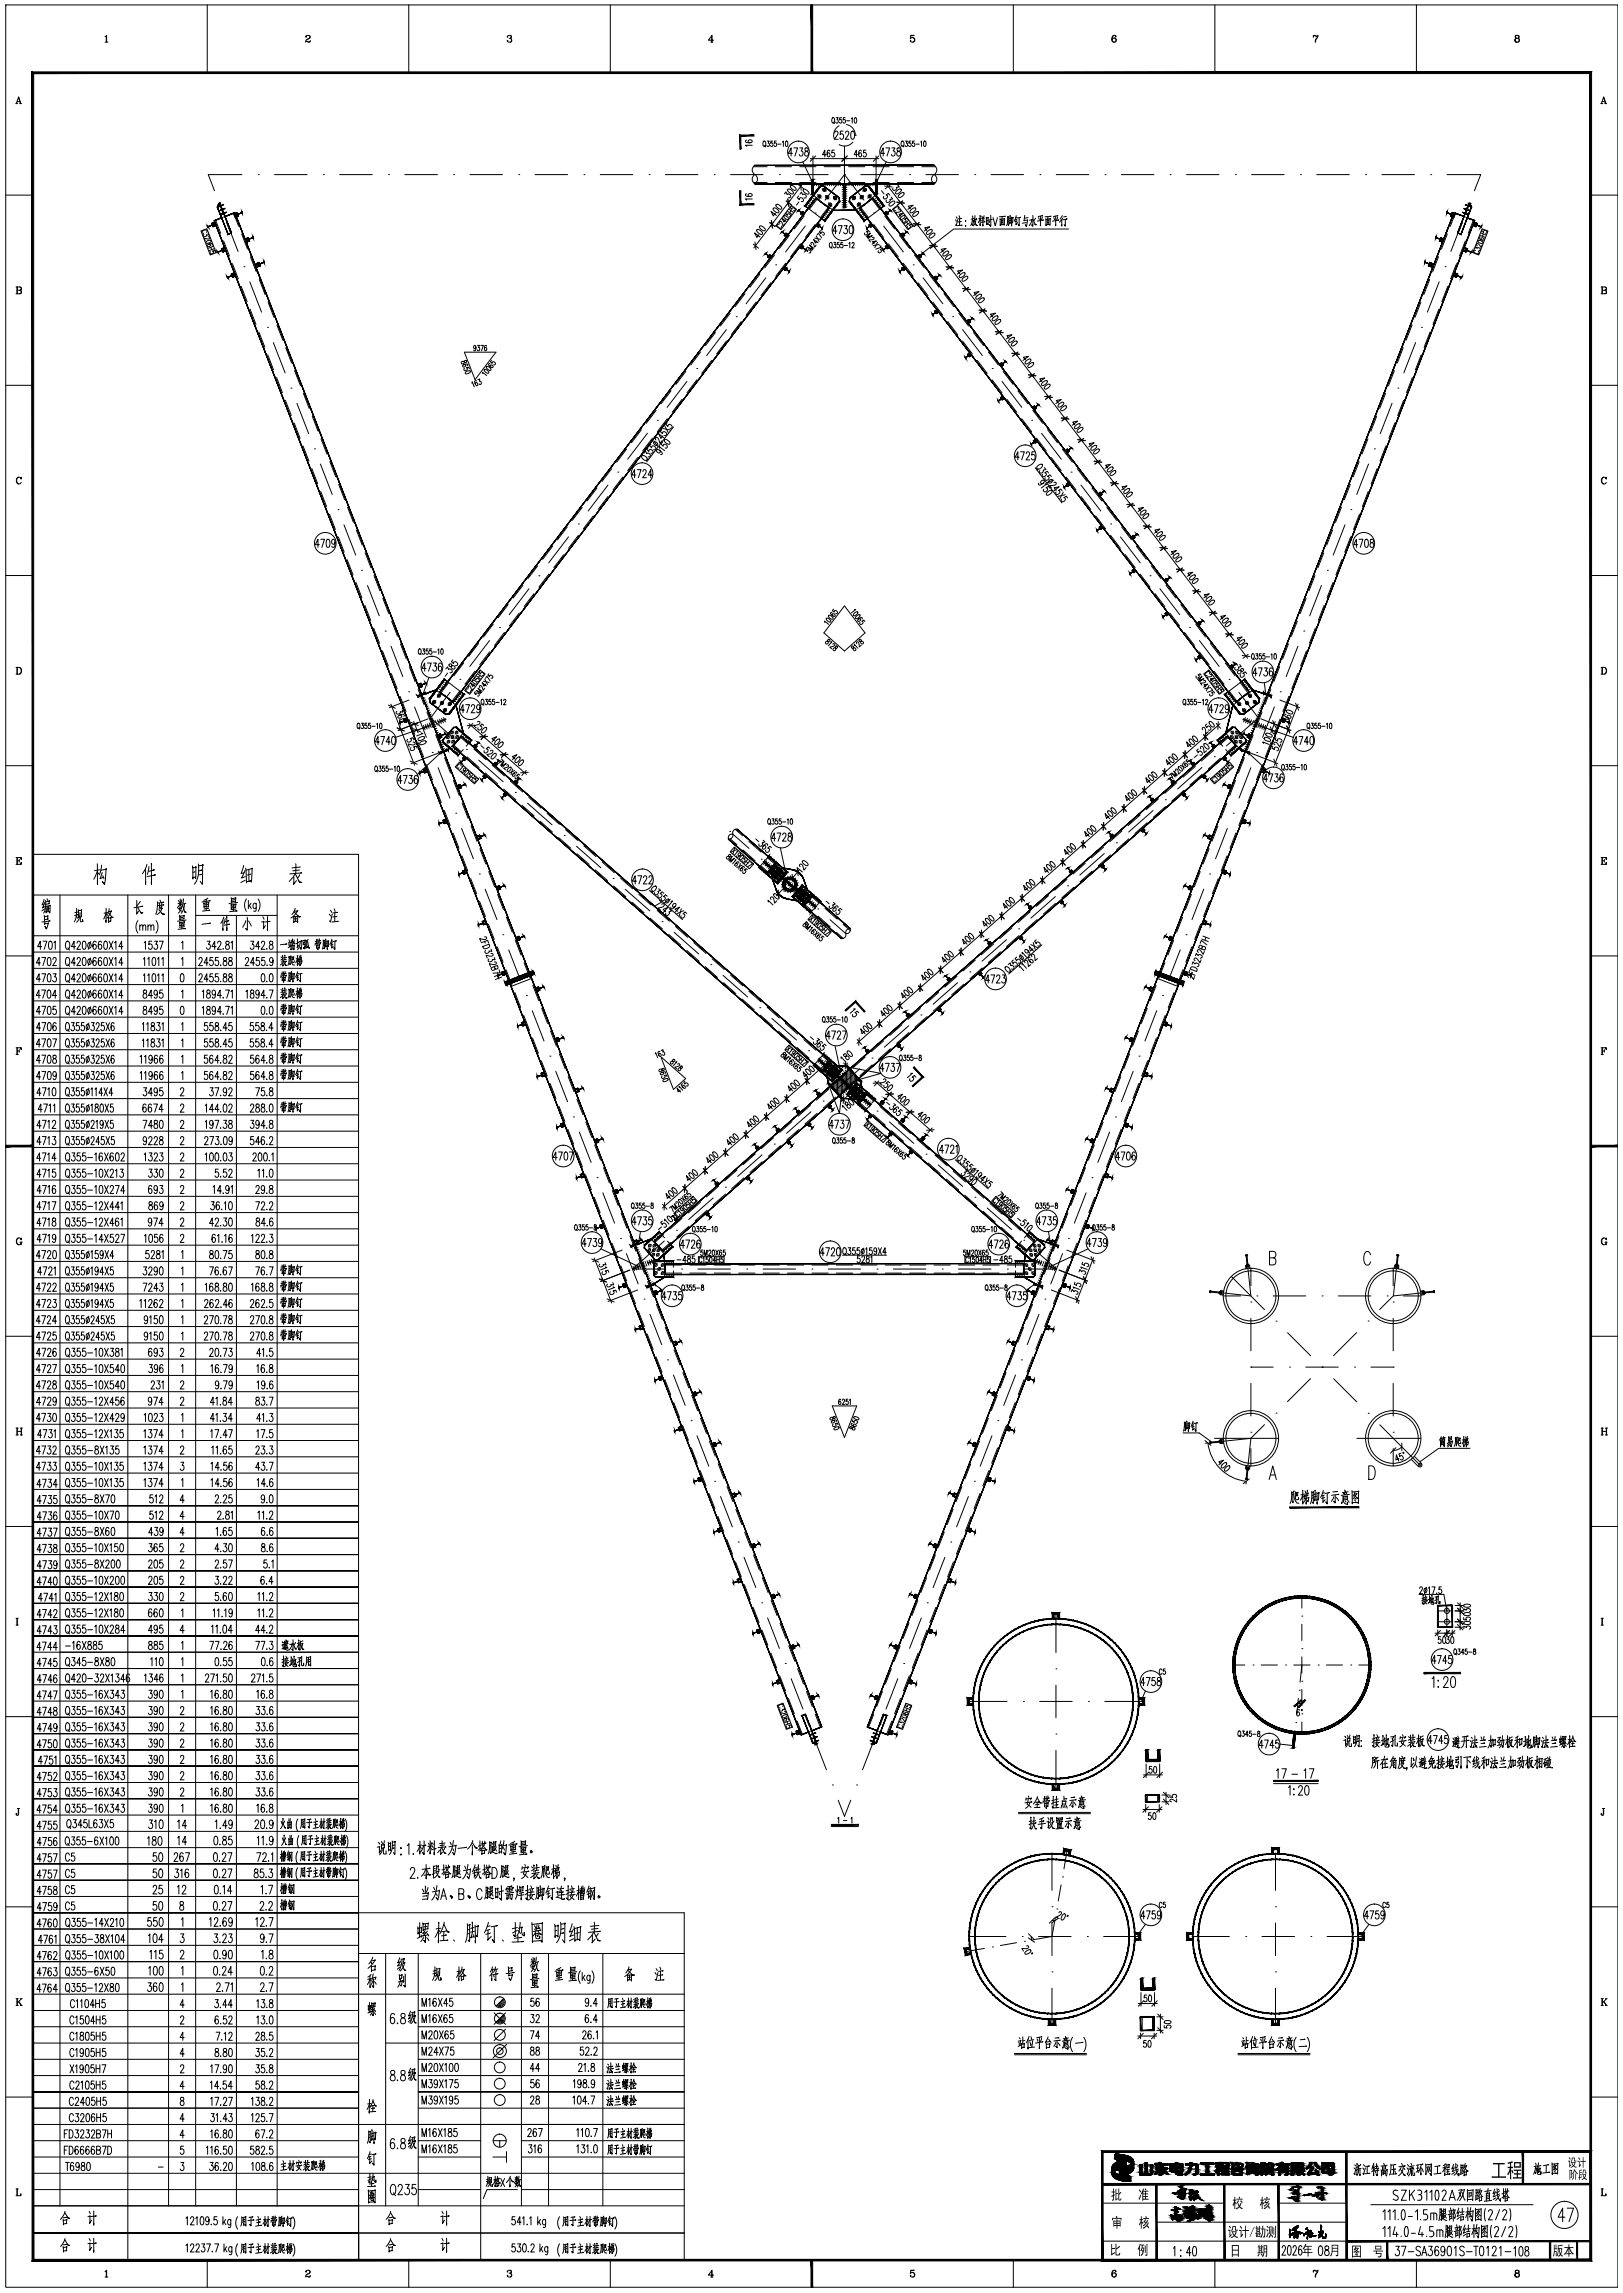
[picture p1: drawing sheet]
<svg xmlns="http://www.w3.org/2000/svg" width="598mm" height="845mm" viewBox="0 0 598 845" stroke-linecap="round" stroke-linejoin="round" font-family="sans-serif">
<!-- layer: 4 -->
<g fill="none" stroke="#000" stroke-width=".37">
<path d="M81.2 75.9h.1M89.1 64.3h-12.4l2.3 6M95.1 64.3h.1M101.1 64.3h12M119.1 64.3h.1M125.1 64.3h12M143.1 64.3h.1M149.1 64.3h12M167.1 64.3h.1M173.1 64.3h12M191.1 64.3h.1M197.1 64.3h12"/>
<path d="M215.1 64.3h.1M221.1 64.3h12M239.1 64.3h.1M245.1 64.3h12M263.1 64.3h.1M269.1 64.3h12M287.1 64.3h.1M293.1 64.3h12M300.3 78.5h.1M311.1 64.3h.1M311.1 64.3l-7.1 9.4M311.1 64.3l7.2 9.4"/>
<path d="M317.1 64.3h12M321.9 78.5h.1M335.1 64.3h.1M341.1 64.3h12M359.1 64.3h.1M365.1 64.3h12M383.1 64.3h.1M389.1 64.3h12M407.1 64.3h.1M413.1 64.3h12M431.1 64.3h.1M437.1 64.3h12"/>
<path d="M455.1 64.3h.1M461.1 64.3h12M479.1 64.3h.1M485.1 64.3h12M503.1 64.3h.1M509.1 64.3h12M527.1 64.3h.1M533.1 64.3h12.4l-2.3 6M541.1 75.9h.1M83.4 81.5l4.3 11.2M89.9 98.2h.1M285.8 97.6h.1"/>
<path d="M296.7 83.3l-7.3 9.5M325.6 83.3l7.2 9.5M336.5 97.6h.1M532.4 98.2h.1M538.9 81.5l-4.4 11.2M92 103.9l4.4 11.1M271.3 116.7h.1M282.2 102.4l-7.3 9.5M340.1 102.4l7.3 9.5M351 116.7h.1M530.2 103.9l-4.3 11.1M98.6 120.6h.1"/>
<path d="M100.7 126.2l4.4 11.2M256.7 135.8h.1M267.6 121.5l-7.3 9.5M354.6 121.5l7.3 9.5M365.5 135.8h.1M521.5 126.2l-4.3 11.2M523.7 120.6h.1M107.2 143h.1M109.4 148.6l4.3 11.2M238.5 159.7l-7.3 9.5M242.2 154.9h.1M253.1 140.6l-7.3 9.5"/>
<path d="M369.2 140.6l7.3 9.5M380.1 154.9h.1M383.7 159.7l7.3 9.5M512.9 148.6l-4.4 11.2M515 143h.1M115.9 165.4h.1M118 171l4.4 11.2M224 178.7l-7.3 9.6M227.6 174h.1M394.6 174h.1M398.3 178.7l7.3 9.6M504.2 171l-4.3 11.2"/>
<path d="M506.4 165.4h.1M124.6 187.8h.1M126.7 193.4l4.4 11.1M209.4 197.8l-7.2 9.6M213.1 193.1h.1M409.2 193.1h.1M412.8 197.8l7.3 9.6M495.5 193.4l-4.3 11.1M497.7 187.8h.1M133.2 210.1h.1M135.4 215.7l4.3 11.2M194.9 216.9l-7.3 9.6"/>
<path d="M198.5 212.1h.1M423.7 212.1h.1M427.4 216.9l7.2 9.6M486.9 215.7l-4.4 11.2M489 210.1h.1M141.9 232.5h.1M144.1 238.1l4.3 11.2M180.4 236l-7.3 9.6M184 231.2h.1M438.3 231.2h.1M441.9 236l7.3 9.6M478.2 238.1l-4.3 11.2"/>
<path d="M480.4 232.5h.1M150.6 254.9h.1M165.8 255.1l-7.2 9.4 8.7 7.7M169.4 250.3h.1M452.8 250.3h.1M456.4 255.1l7.2 9.4-11.7 10.3M471.7 254.9h.1M152.7 260.5l4.4 11.2M159.2 277.3h.1M171.9 276.1h.1M447.4 278.8h.1M463 277.3h.1"/>
<path d="M469.5 260.5l-4.3 11.2M161.4 282.9l4.4 11.2M167.9 299.6h.1M176.4 280.1l9 7.9M189.9 292h.1M194.4 296l9 7.9M424.8 298.7l-9 7.9M429.3 294.7h.1M442.8 282.8l-8.9 7.9M454.3 299.6h.1M460.8 282.9l-4.3 11.2M170.1 305.3l4.3 11.1"/>
<path d="M207.9 307.9h.1M212.4 311.8l9 8M268.9 306.4h.1M270 307.3l6 5.3M280.5 316.6h.1M406.8 314.5l-9 7.9M411.3 310.6h.1M452.2 305.3l-4.4 11.1M176.6 322h.1M178.8 327.6l4.3 11.2M225.9 323.7h.1M230.4 327.7l9 7.9"/>
<path d="M243.9 339.6h.1M285 320.6l11.8 10.4M301.3 334.9h.1M305.8 338.9l5.8 5.1M388.8 330.4l-9 7.9M393.3 326.4h.1M443.5 327.6l-4.3 11.2M445.7 322h.1M185.3 344.4h.1M187.4 350l4.4 11.2M248.4 343.5l9 8M261.9 355.4h.1"/>
<path d="M266.4 359.4l9 7.9M357.3 358.1h.1M370.8 346.2l-9 8M375.3 342.3h.1M434.8 350l-4.3 11.2M437 344.4h.1M193.9 366.8h.1M196.1 372.4l4.3 11.2M279.9 371.3h.1M284.4 375.3l9 7.9M334.8 378l-9 7.9M339.3 374h.1"/>
<path d="M352.8 362.1l-9 7.9M426.2 372.4l-4.4 11.2M428.3 366.8h.1M202.6 389.2h.1M204.8 394.8l4.3 11.1M297.9 387.2h.1M302.4 391.1l16.3 14.3M316.8 393.8l-9 8M321.3 389.9h.1M417.5 394.8l-4.3 11.1M419.7 389.2h.1M211.3 411.6h.1"/>
<path d="M213.4 417.1l4.4 11.2M298.8 409.7l-9 7.9M303.3 405.7h.1M323.2 409.4h.1M327.7 413.4l9 7.9M408.8 417.1l-4.3 11.2M411 411.6h.1M219.9 433.9h.1M222.1 439.5l4.3 11.2M267.3 437.4h.1M280.8 425.5l-9 8M285.3 421.6h.1"/>
<path d="M341.2 425.3h.1M345.7 429.3l9 7.9M400.2 439.5l-4.4 11.2M402.3 433.9h.1M228.6 456.3h.1M244.8 457.3l-11.8 10.3h12.1M249.2 453.3h.1M262.8 441.4l-9.1 7.9M359.2 441.1h.1M363.7 445.1l9 7.9M377.2 457h.1M393.6 456.3h.1"/>
<path d="M230.8 461.9l4.3 11.2M237.3 478.7h.1M251.1 467.6h.1M257.1 467.6h12M275.1 467.6h.1M281.1 467.6h12M299.1 467.6h.1M305.1 467.6h12M323.1 467.6h.1M329.1 467.6h12M347.1 467.6h.1M353.1 467.6h12"/>
<path d="M371.1 467.6h.1M381.7 461l7.6 6.6h-12.2M385 478.7h.1M391.5 461.9l-4.4 11.2M450.7 477.5h6.4M453.6 470.3l12.3 12.3M459.2 462.4l1.7 15.1-15-1.6M460.9 479.8h.1M460.9 467.3v6.4M463.1 477.5h.1M469.1 477.5h12M487.1 477.5h.1"/>
<path d="M493.1 477.5h12M511.1 477.5h.1M513.3 479.8h.1M513.3 467.3v6.4M513.3 477.5l-5 5M515 462.4l-1.6 15.1 15-1.6M517.1 477.5h6.4M239.5 484.3l4.3 11.2M382.8 484.3l-4.3 11.2M460.9 485.7v12M470.2 486.8h.1M474.4 491.1l8.5 8.4"/>
<path d="M499.8 491l-8.5 8.5M504 486.8h.1M513.3 485.7v12M246 501.1h.1M248.1 506.7l4.4 11.2M374.1 506.7l-4.3 11.2M376.3 501.1h.1M460.9 503.7h.1M460.9 503.7h8.2M460.9 509.7v12.1M475.1 503.7h.1M481.1 503.7h12"/>
<path d="M482.8 508l-8.5 8.5M487.1 503.7h.1M487.1 503.8h.1M491.4 508l8.5 8.5M499.1 503.7h.1M505.1 503.7h8.2M513.3 503.7h.1M513.3 509.7v12.1M254.6 523.4h.1M256.8 529l4.3 11.2M365.5 529l-4.4 11.2M367.6 523.4h.1"/>
<path d="M445.9 531.6l15-1.6-1.7 15.1M447.4 530h23.6M460.9 527.7h.1M460.9 533.8v6.4M465.9 524.9l-5.1 5.1M470.1 520.7h.1M499.9 530h23.6M504.1 520.8h.1M508.3 525l12.3 12.3M513.3 527.7h.1M513.3 533.8v6.4M520.5 537.2l2.6 2.6"/>
<path d="M263.3 545.8h.1M265.5 551.4l4.3 11.2M356.8 551.4l-4.4 11.2M359 545.8h.1M272 568.2h.1M274.1 573.8l4.4 11.2M348.1 573.8l-4.3 11.2M350.3 568.2h.1M280.6 590.6h.1M282.8 596.2l4.3 11.2M339.4 596.2l-4.3 11.2M341.6 590.6h.1"/>
<path d="M389 594.4v14.5M479.6 595.5h.1M479.6 588.1v4.4M479.6 598.5v6M529.7 597.6h5.4M529.7 593.6h5.4M533.1 591.6v8M289.3 613h.1M291.5 618.5l4.3 11.2M330.8 618.5l-4.4 11.2M333 613h.1M389 614.9h.1"/>
<path d="M454.2 613.5h4.4M461.6 613.5h.1M464.7 613.5h5.9M473.6 613.5h.1M476.7 613.5h5.9M479.6 619.5h.1M479.6 607.5h.1M479.6 610.5v6M479.7 613.5l-.7 6.3M485.6 613.5h.1M488.7 613.5h5.9M497.6 613.5h.1"/>
<path d="M500.6 613.5h4.4M298 635.3h.1M324.3 635.3h.1M356.5 626.9h14.5M377 626.9h.1M383 626.9h12M389 638.9h.1M389 620.9v12M401 626.9h.1M407 626.9h14.6M477.1 637.7l-.7 6.4M477.4 634.7h.1"/>
<path d="M478.4 625.8l-.7 6M478.7 622.8h.1M479.6 631.5h.1M479.6 622.5v6M479.6 634.5v4.4M300.1 640.9l4.4 11.2M306.7 657.7h.1M315.6 657.7h.1M322.1 640.9l-4.3 11.2M389 644.9v14.6M308.8 663.3l2.3 6 2.3-6M387.6 683v13.6"/>
<path d="M469.9 683v13.6M357.1 713.5h13.5M376.6 713.5h.1M382.6 713.5h12M387.6 702.6h.1M387.6 708.6v12M400.6 713.5h.1M406.6 713.5h13.5M439.4 713.5h13.5M459 713.5h.1M464.9 713.5h12M469.9 702.6h.1"/>
<path d="M469.9 708.6v12M483 713.5h.1M488.9 713.5h13.6M387.6 726.6h.1M387.6 732.6v13.5M469.9 726.6h.1M469.9 732.6v13.5"/>
</g>
<!-- layer: 0 -->
<g fill="none" stroke="#000" stroke-width=".37">
<path d="M2.1 1.8h594v841h-594zM38.7 13.5l.6-.5v2.5M38.7 15.5h1.1M39.2 13.2v2.3M76.3 1.8v25M112.8 13.5l-.2 .1a.84 .84 0 0 1 .9-.6 .84 .84 0 0 1 .8 .8l-1.5 1-.2 .7M113.7 13l.5 .8-1 .7M114.3 15.2l-.4 .2-1.3-.1M114.3 14.9l-.2 .6-1.1-.3M150.6 1.8v25M187 13.5v.3l.1-.6a.91 .91 0 0 1 1.3 .2l-.1 .6-.7 .1M188 13l.3 .4-.3 .7 .6 .6a.85 .85 0 0 1-.8 .9 .85 .85 0 0 1-.9-.7l.1 .2"/>
<path d="M188.3 14.3l.1 .8-.4 .4M224.9 1.8v25M261.9 15.5h.8M262.2 13.3v2.2M262.9 14.8h-1.9l1.3-1.8v2.5M335.6 13.2l1.2-.2h-1.2l-.2 1.2a.89 .89 0 0 1 1.3-.3 .89 .89 0 0 1 0 1.4 .89 .89 0 0 1-1.3-.4l.1 .2M336.3 13.9l.6 .7-.1 .6-.5 .3M373.3 1.8v25M410.5 13a1.5 1.5 0 0 0-.2 2.5M410.6 14l.6 .7-.6 .8M411.1 13.4v.2l.1-.2a.8 .8 0 0 0-.8-.4 .8 .8 0 0 0-.7 .6 1.32 1.32 0 0 0 .6 1.9 .78 .78 0 0 0 1-.6 .78 .78 0 0 0-.7-.9 .78 .78 0 0 0-.9 .7M447.6 1.8v25"/>
<path d="M483.9 13.5l.3-.5 .9 .4 .4-.4-.1 .8-.6 .8-.1 .9M483.9 13v.8M484 13.3l1.1 .1M485.4 13.8a1.82 1.82 0 0 0-.8 1.7M521.8 1.8v25M558.7 13l-.3 .2-.2 .6a.83 .83 0 0 0 1.5 0l-.1-.6-.9-.2-.3 .4 .3 .7M559.2 13l.4 .4-.4 .7 .6 .5a.83 .83 0 0 1-.9 1 .83 .83 0 0 1-.7-1.3l.5-.2-.5 .5 .2 .7 .3 .2M559.2 14.1l.5 .5-.1 .7-.4 .2M5.8 38.2h.7M6 38.2l.9-2.5 .8 2.5M6.3 37.5h1M6.9 36l.7 2.2"/>
<path d="M7.2 38.2h.7M589.8 38.2h.7M590 38.2l.8-2.5 .9 2.5M590.2 37.5h1.1M590.8 36l.7 2.2M591.2 38.2h.7M275 51.6l-.3 .5a1.58 1.58 0 0 0 2.5-.1 .74 .74 0 0 0-.9-.5 .74 .74 0 0 0-.6 .9l.6 .2M277.2 53.5h-2.5l.4 .4M281.3 52.1l.2-.1a1.06 1.06 0 0 1 .7 1 1.06 1.06 0 0 1-.7 1 1.44 1.44 0 0 1-.2-1.9zM281.7 53.6l.4 .6M282.7 52h.7l-.4 .7a.55 .55 0 0 1 .5 .9 .55 .55 0 0 1-.9 0M284.7 52h-.7v.8a.57 .57 0 0 1 .8 .5 .57 .57 0 0 1-.8 .5l-.1-.2"/>
<path d="M286 52h-.7v.8a.57 .57 0 0 1 .9 .5 .57 .57 0 0 1-.9 .5l-.1-.2M286.5 53.1h1.2M288.3 52.4l.3-.4v2M289.5 52.1l.3-.1a1.19 1.19 0 0 1 0 2l-.5-.9zM292 56.5h-1.5l1-2v3M292.5 54.5h1.4l-1 3M294.7 54.5h1.1l-.6 1.1a.87 .87 0 0 1 .6 1.2 .87 .87 0 0 1-1.2 .4l-.1-.3M295.8 59.7l3.4 7.1M296.7 54.6v.9a1.01 1.01 0 0 1 1.1 .9 1.01 1.01 0 0 1-.8 1.1 1.08 1.08 0 0 1-.5-1.3 1.08 1.08 0 0 1 1.2-.7v-.9zM298.5 58.5h25.3M299.5 57.5v9.1M300.5 57.5l-2 2"/>
<path d="M304.3 57h-1.2l.8-1.7v2.5M305.7 55.7l-.3-.4a1.56 1.56 0 0 0-.1 2.5 .73 .73 0 0 0 .5-.8 .73 .73 0 0 0-.8-.6l-.3 .6M306.7 43.5l.2-.1a1.08 1.08 0 0 1 .6 1 1.08 1.08 0 0 1-.6 1 1.44 1.44 0 0 1-.2-1.9zM307 45l.4 .6M307.4 55.3h-.8l-.1 1.1a.71 .71 0 0 1 1.1 .6 .71 .71 0 0 1-1.1 .6l-.1-.2M307.5 49l.1-.4a.66 .66 0 0 1 1-.1 .66 .66 0 0 1 0 1l-1.2 1.8h1.4M308.1 43.4h.7l-.4 .7a.56 .56 0 0 1 .5 .9 .56 .56 0 0 1-1 0M310 43.4h-.6v.7a.59 .59 0 0 1 .8 .6 .59 .59 0 0 1-.9 .5l-.1-.2M310.6 48.3h-1v1.2a.7 .7 0 0 1 1.1 .2 .88 .88 0 0 1 .1 1.3 .88 .88 0 0 1-1.3 0l-.1-.2M311.1 53.8v13.9M311.4 43.4h-.7v.7a.59 .59 0 0 1 .8 .6 .59 .59 0 0 1-.9 .5v-.2M311.5 49l.1-.4a.66 .66 0 0 1 1-.1 .66 .66 0 0 1 0 1l-1.2 1.8h1.4"/>
<path d="M311.9 44.5h1.2M312.1 57.5l-2 2M313.6 43.7l.4-.3v2M313.7 48.5l.5-.2a2.12 2.12 0 0 1 0 3h-.2a2.48 2.48 0 0 1-.3-2.8zM314.9 43.5l.2-.1a1.18 1.18 0 0 1 0 2l-.4-.9zM316 57h-1.3l.8-1.7v2.5M317.4 55.7l-.5-.4a1.57 1.57 0 0 0 0 2.5 .73 .73 0 0 0 .5-.8 .73 .73 0 0 0-.8-.6l-.2 .6M319 55.3h-.8v1a.73 .73 0 0 1 1 .7 .73 .73 0 0 1-1.1 .6l-.1-.2M322.8 57.5v9.1M323.8 57.5l-2 2M325.9 56.5h-1.5l1-2v3M326.4 54.5h1.4l-1 3"/>
<path d="M326.5 59.7l-3.4 7.1M328.6 54.5h1.1l-.6 1.1a.86 .86 0 0 1 .7 1.2 .86 .86 0 0 1-1.3 .4l-.1-.3M330.6 54.6v.9a1.01 1.01 0 0 1 1.2 .9 1.01 1.01 0 0 1-.9 1.1 1.08 1.08 0 0 1-.5-1.3 1.08 1.08 0 0 1 1.2-.7v-.9zM332.3 52.1l.1-.1a1.06 1.06 0 0 1 .7 1 1.06 1.06 0 0 1-.7 1 1.44 1.44 0 0 1-.1-1.9zM332.6 53.6l.4 .6M333.6 52h.7l-.4 .7a.56 .56 0 0 1 .5 .9 .56 .56 0 0 1-1 0M335.6 52h-.7v.8a.57 .57 0 0 1 .8 .5 .57 .57 0 0 1-.8 .5l-.1-.2M336.9 52h-.6l-.1 .8a.57 .57 0 0 1 .9 .5 .57 .57 0 0 1-.9 .5l-.1-.2M337.4 53.1h1.2M339.2 52.4l.3-.4v2M340.4 52.1l.3-.1a1.19 1.19 0 0 1 0 2l-.4-.9zM2.1 71.9h10"/>
<path d="M86.2 79l.5 1.1M275 71.4l-.3 .5a1.58 1.58 0 0 0 2.5-.1 .74 .74 0 0 0-.9-.5 .74 .74 0 0 0-.6 .9l.6 .2M277.2 73.3h-2.5l.4 .4M277.8 64.6a.81 .81 0 0 1 1.1 .6v1.6a.81 .81 0 0 1-1.1 .7 2 2 0 0 1 0-2.9zM278.1 60.9a2 2 0 0 0 0 3.4M288.9 79.5a1.3 1.3 0 0 1 1.5 1.3 1.3 1.3 0 0 1-1.5-1.3zM289.8 78.2l-.4 .6 .7 .5a.56 .56 0 0 1 .9-.4 .56 .56 0 0 1-.2 1h-.2M290.2 77.8l1.6 1.2M290.3 73.3l.3 2.8M290.7 77.1l1.6 1.2M291.5 77.7l-.6 .7M291.5 76l-.4 .6 .7 .5a.57 .57 0 0 1 .9-.4 .57 .57 0 0 1-.2 1l-.2-.1"/>
<path d="M291.6 75.7l1.8 1.4-5.7 7.5-1.8-1.4zM294.2 72.2l-.5 .6 .8 .6a.73 .73 0 0 1 1.2-.3 .73 .73 0 0 1-.2 1.2l-.3-.1M294.3 74.4l-.9 1.2M294.7 71.5l.6-.7 .4 1a.7 .7 0 0 1 1.2 .1 .7 .7 0 0 1-.7 1M294.8 67.3l.4 2.8M296 69.8h.7l.8 .5 .6 .7-.2 .5a1.6 1.6 0 0 1-1.9-1.7zM296.4 78.6l-.6 .8M297.7 75.7l.6 .5M298.2 75.1l.5 .4M298.7 74.5l.5 .4M299.2 73.8l.5 .4M299.7 73.2l.5 .4"/>
<path d="M300 67.7v.7M300.8 67.7v.7M301.6 67.7v.7M302.4 67.7v.7M303.1 79.9l.6 .4M303.2 67.7v.7M303.6 79.2l.6 .5M304 67.7v.7M304.1 78.6l.6 .4M304.6 78l.6 .4M304.8 67.7v.7M305.1 77.3l.5 .4"/>
<path d="M305.6 67.7v.7M306.4 67.7v.7M307.2 67.7v.7M308 67.7v.7M308.8 67.7v.7M309.6 67.7v.7M310.3 68.2h.7M310.3 69h.7M310.3 69.8h.7M310.3 70.6h.7M310.3 71.5h.7M310.3 72.2h.7"/>
<path d="M310.3 73h.7M310.3 73.8h.7M310.3 74.6h.7M310.3 75.5h.7M310.3 76.2h.7M310.4 67.7v.7M311.2 67.7v.7M311.3 68.2h.7M311.3 69h.7M311.3 69.8h.7M311.3 70.6h.7M311.3 71.5h.7"/>
<path d="M311.3 72.2h.7M311.3 73h.7M311.3 73.8h.7M311.3 74.6h.7M311.3 75.5h.7M311.3 76.2h.7M312 67.7v.7M312.8 67.7v.7M313.6 67.7v.7M314.4 67.7v.7M315.2 67.7v.7M316 67.7v.7"/>
<path d="M316.8 67.7v.7M317.2 77.3l-.6 .4M317.6 67.7v.7M317.7 78l-.6 .4M318.2 78.6l-.6 .4M318.4 67.7v.7M318.6 79.2l-.5 .5M319.1 79.9l-.5 .4M319.2 67.7v.7M320 67.7v.7M320.8 67.7v.7M321.6 67.7v.7"/>
<path d="M322.4 67.7v.7M322.6 73.2l-.5 .4M323.1 73.8l-.6 .4M323.6 74.5l-.6 .4M324.1 75.1l-.6 .4M324.5 75.7l-.5 .5M324.8 70.3l.9 1.2M325.8 78.6l.6 .8M325.9 68.5l2.8 .4M327.7 75.1l1.2-1 .7 .2a1.61 1.61 0 0 1-2 1.4zM327.8 71.9l-.5-.6-.9 .6a.71 .71 0 0 1 .2 1.2 .71 .71 0 0 1-1.1-.5l.1-.2M328.3 72.6l.6 .7-1.1 .2a.71 .71 0 0 1-.4 1 .71 .71 0 0 1-.9-.6l.1-.2"/>
<path d="M328.8 77.1l1.9-1.4 5.7 7.5-1.9 1.4zM330.4 74.5l2.8 .4M330.9 77l.1-.6a1.07 1.07 0 0 0-1.2 .1 1.07 1.07 0 0 0-.3 1.2l.5-.1M331.2 77.4l.2-.1a.44 .44 0 0 1 .4 .4 .44 .44 0 0 1-.4 .4l-1.5 .1 .6 .8M331.9 79.7l-.7-.8 1.5-.3-1.6 1.2M332.2 79.8l.6-.4 .6 .1a1.2 1.2 0 0 1-1.6 1.2zM343.8 64.6a.81 .81 0 0 1 1.2 .6v1.6a.81 .81 0 0 1-1.2 .7 2 2 0 0 1 0-2.9zM344.2 60.9a2 2 0 0 1 0 3.4M352.3 79.9l.3 .6M353.3 79.5l.3 .8M358.2 79.6l.2 .7M359.2 79.4l-.3 2.3"/>
<path d="M361.1 79.4v3.7v-.6M361.7 79.6l.3 .7M362.6 79.5l-.4 .9M365 79.4v4l-.5-.6 .5 .5M369.2 79.8l-.1 .9M370.1 79.7h.3l-2.2 .2M371.2 79.7v2.2l-.3 1.3M372.1 79.4l.1 1.8M374.4 79.5l-.7 1.9M377.5 79.4l-.2 1.9 1.4-.3-.6 2.4-.4-.6 .4 .5M380.5 79.4v3.9l-.4-.5 .4 .4M383.3 79.6v3.6v-.4"/>
<path d="M383.9 79.5h.3l-1.7 .3M384 80l-.3 1M386.1 79.8l-.2 .9M386.9 79.7h.3l-2.2 .2M388.9 79.6v3.6v-.4M389.5 79.5h.3l-1.7 .3M389.6 80l-.3 1M391.4 79.5l-.8 1.2M392.6 79.8l.2-.1-1 .2M536.1 79l-.5 1.1M586.1 71.9h10M74 85.1l2.2-.8 3.4 8.8-2.2 .9z"/>
<path d="M76 85.6a.53 .53 0 0 0 .2-.8 .53 .53 0 0 0-.8 0l-1 .8 .7 .4M76.1 88.9l1.2-.4 .4 .2a1.18 1.18 0 0 1-1.8 .7zM76.7 85.9l.2 .7-.8-.1a.57 .57 0 0 1-.6 .7 .57 .57 0 0 1-.5-.7l.1-.1M76.7 87.3l.3-.1a.44 .44 0 0 1 .3 .6 .44 .44 0 0 1-.6 .3l-1.5-.3 .4 .8M76.8 90h.5a.53 .53 0 0 1-.2 .8 .53 .53 0 0 1-.7-.4l1.3-.7 .5 .2-.1 .5M77.6 92.7l-.2 .2a.57 .57 0 0 0 .8 .6 .57 .57 0 0 0 .1-1l.8-.2 .3 .6M77.7 91.1l.3 .9M78.5 90.8l-1.8 .7M78.9 91.6l-1.9 .8M79.2 81.9l.4 1.2M82.8 91.2l.4 1.2M90.3 88.1l.5 1.2"/>
<path d="M94.3 97.2l.5 1.2M278.2 89.2l.3 2.8M284.2 81.2l.4 2.8M284.3 94.5l-.6 .8M287.1 82.7a.53 .53 0 0 0-.8 .2 .53 .53 0 0 0 .4 .7l.4 .3a.54 .54 0 0 0 .8 .2 .54 .54 0 0 0 0-.8M287.4 82.3l-.2-.2a.43 .43 0 0 1 .3-.6 .43 .43 0 0 1 .5 .4l.5 1.4 .6-.8M289.2 98.2l-.6 .8M289.4 81l-.6 .8-.7-1.3 1.6 1.2M290.4 86.5l-.6 .8M295.2 90.2l-.6 .9M301.3 82.3l-.6 .8M305.8 89.4l.2-.1a1.08 1.08 0 0 1 .6 1 1.08 1.08 0 0 1-.6 1 1.44 1.44 0 0 1-.2-1.9z"/>
<path d="M306.2 90.9l.4 .6M307.2 89.3h.7l-.4 .8a.56 .56 0 0 1 .5 .8 .56 .56 0 0 1-1 0M308.4 85.1h-1.5l.9-1.9v2.9M308.8 83.2h1.5l-1.1 2.9M309.2 89.3h-.7v.8a.59 .59 0 0 1 .8 .6 .59 .59 0 0 1-.9 .4v-.2M310.5 89.3h-.7v.8a.59 .59 0 0 1 .8 .6 .59 .59 0 0 1-.8 .4l-.1-.2M311 90.5h1.2M311 83.2h1.1l-.5 1.1a.85 .85 0 0 1 .6 1.1 .85 .85 0 0 1-1.2 .5l-.1-.3M312.8 89.7l.3-.4v2M313.2 83.3l.4-.1a2.09 2.09 0 0 1 0 2.9h-.1a2.38 2.38 0 0 1-.3-2.8zM313.9 89.8l.1-.3a.44 .44 0 0 1 .6-.1 .44 .44 0 0 1 0 .7l-.8 1.2h1M321 82.3l.6 .8"/>
<path d="M327 90.2l.6 .9M331.9 86.5l.6 .8M333.1 98.2l.6 .8M334 81.8l.5 .8M334.4 80.8l-.4-.5-.7 .5a.57 .57 0 0 1 .1 1 .57 .57 0 0 1-.9-.4l.1-.2M334.7 81.3l-1.6 1.2M335.3 82l-1.6 1.2M336.1 83.1l-.4-.6-.6 .5a.58 .58 0 0 1 0 1 .58 .58 0 0 1-.9-.4l.1-.2M336.5 82.4l2.8 .4M337.9 94.5l.7 .8M342.5 90.4l2.8 .4M348.6 98.3l2.8 .4"/>
<path d="M352 81l.3 .5M352.8 81l-.5 2.2-.3-.4M353.5 80.6v2.5M354 81.6l-1 .2M354.1 80.5h.2l-1.3 .2M354.2 83h.3l-1.8 .2M355.7 81.3v.3zM355.7 83.1v.3zM358.2 81.4l.6-.2-.5 1.8-.2-.4 .3 .2M358.3 80.7l-.7 2.5M358.7 80.5h.2l-1.1 .3M359 81.4l.7 1.7h.4l-.5-.3"/>
<path d="M359.5 80.8l-.3 1.5-.7 .9M359.7 80.7h.3l-.9 .1M361.1 80.6l-.7 1.5M361.1 80.9l.4 .4M361.5 80.4l-.9 .2M362.1 80.5v2.8v-.5M362.6 81l-.9 .2M362.6 81.7h.3l-1.5 .2M362.7 80.4l-1 .2M363.3 80.1l.2 2.7-.1-.2 .5-.2 .1 .4 .1-2.6-.7 .1M363.9 81.3l-.4 .1M364.4 81.4l.2 .6"/>
<path d="M365.6 80.8l-1.4 .3M365.9 80.2l.8 3 .8-3M368.4 80.6l.1 2.5v-.2l1.1-.1M368.5 80.8l1.7-.2-.2 2.4-.2-.3M369 80.8v2M369.2 82h-.2M369.3 81.4h-.3M369.6 80.7l-.1 2.1M371.3 80l.5-.1-.2 3.1-.2-.2 .2 .2M371.5 80.8l-.2 .1M371.5 81.5l-.3 .1M372.2 81.3l-.4 1 .6-.2"/>
<path d="M372.3 81.8l.1 .5M372.5 80.4l-.6 .2M372.6 81.1l-.8 .2M372.7 80v3.3v-.5M372.7 80.3l.6-.1-.3 1.9-.2-.3 .2 .3M374.3 81v1.8l.6-.7M374.7 80.8l-.6 .2M374.7 80.1l-.5 .2M374.8 81.4l-.9 .3M375.5 80.3v2.9l-.4-.6 .4 .5M375.8 80.2l.3-.1-1.2 .2M378.1 82l-1.5 .2"/>
<path d="M378.8 80.2l-1.4 .2M379.3 81.1l1-.1-1.1 2.1M380.6 80.8l.3 .8a1.05 1.05 0 0 0 .9 1.2l-.5-.4M381.5 80.4l-.7 1M382.7 80.2l.2 .7M384.2 81.1h.3l-2.3 .4M385.3 80.6l.1 2.5-.1-.2 1.4-.2-.2 .1M385.3 80.8l1.7-.2-.2 2.4-.1-.3M385.8 80.8v2M386.1 82h-.3M386.1 81.4h-.3M386.4 80.7v2.1"/>
<path d="M388.3 80.2l.2 .7M389.8 81.1h.3l-2.3 .4M391.2 81v2.3v-.6M391.5 80.4l-1.2 1.5M392.5 80.8v2.5l-.4-.5M392.9 80.7h.2l-1.5 .3M393.8 84.4h-42.4l-12.7 9.8M527.9 97.2l-.5 1.2M532 88.1l-.5 1.2M539.5 91.2l-.5 1.2M543.1 81.9l-.5 1.2M543.4 91.6l.3-.7 .5 .6a.56 .56 0 0 1 1-.1 .56 .56 0 0 1-.3 .9"/>
<path d="M543.6 92.3l-.5 .1a1.08 1.08 0 0 0 .7 1 1.08 1.08 0 0 0 1.2-.3l-.4-.5M544.5 88.7a1.27 1.27 0 0 1 1.8 .9 1.27 1.27 0 0 1-1.8-.9zM545.3 86.7l1.8 .8M545.4 87.3l-.4 .2a1.24 1.24 0 0 0 1.8 .8 .59 .59 0 0 0-.5-.7 .59 .59 0 0 0-.6 .5l.3 .3M545.6 85.9l1.9 .7M546 84.3l2.2 .8-3.4 8.9-2.2-.9zM546 90.3l-.3 .9-.9-1.2a.43 .43 0 0 0-.7-.2 .43 .43 0 0 0 .1 .7l.1 .1M546.1 84.6l-.3 .6 .8 .3a.58 .58 0 0 1 .8-.5 .58 .58 0 0 1 .1 1h-.2M546.5 86.2l-.3 .9M5.9 105.7l1.8 .2 .2 .6-.6 .4M5.9 108.2l1.8-.1 .2-.7-.6-.5 .5 .5-.1 .6-.4 .2M6.3 105.7v2.5"/>
<path d="M6.4 105.7v2.5M7.3 105.7l.5 .5-.1 .5-1.3 .2M86.4 100.5l.4 1.2M344 102.5l.6 .7M345.2 114.1l.6 .8M354.6 106.3l2.8 .4M356.1 118.4l.6 .8M360.7 114.3l2.8 .3M535.9 100.5l-.5 1.2M589.9 105.7l1.8 .2 .2 .6-.6 .4M589.9 108.2l1.8-.1 .2-.7-.6-.5 .5 .5-.1 .6-.4 .2M590.2 105.7v2.5"/>
<path d="M590.4 105.7v2.5M591.3 105.7l.5 .5-.1 .5-1.3 .2M357.3 130l.6 .8M366.8 122.2l2.8 .4M368.3 134.3l.6 .8M372.8 130.2l2.8 .3M378.9 138.1l2.8 .4M2.1 142h10M243.8 158.4l-.5 .7 .8 .5a.73 .73 0 0 1 1.1-.3 .73 .73 0 0 1-.2 1.2l-.2-.1M244.2 157.9l2.7 .5M244.9 156.9l1.3 2.5M245.8 155.7l-.5 .7 .8 .7a.72 .72 0 0 1 1.1-.5 .72 .72 0 0 1-.1 1.3l-.3-.1"/>
<path d="M248.1 157.3l-9.8 12.9M369.4 145.9l.6 .8M380.4 150.2l.6 .8M384.9 146.1l2.8 .3M391 154l2.8 .4M586.1 142h10M6.9 175.8a1.41 1.41 0 0 0 0 2.5M7.7 176.2l.1 .3v-.7l-.1 .4-.2-.2a1.17 1.17 0 0 0-1.5 1.1 1.17 1.17 0 0 0 1.5 1.1l.3-.5M234.3 175h-1.5l1-1.9v2.9M234.8 173.1h1.4l-1 2.9M236.6 167.9a1.46 1.46 0 0 1 1.8 1.8 1.48 1.48 0 0 1-1.8-1.8zM236.9 173.8l.1-.5a.66 .66 0 0 1 .9-.1 .66 .66 0 0 1 .1 1l-1.2 1.8h1.4"/>
<path d="M237.3 167l.5-.8 .5 1a.7 .7 0 0 1 1.2 .1 .7 .7 0 0 1-.7 1M238.1 169.2h.9M238.8 165l-.5 .6 .8 .6a.73 .73 0 0 1 1.1-.4 .73 .73 0 0 1-.1 1.3l-.3-.1M239.8 163.6l-.5 .7 .8 .7a.78 .78 0 0 1 1.1-.6 .78 .78 0 0 1 .2 1.2l-.6 .1M240.3 175h-1.5l1-1.9v2.9M240.9 162.4l1.4 2.1M241 162.9a.82 .82 0 0 1 1 .2 .82 .82 0 0 1 0 1l-1.1-.6zM241.7 162.1l-.2-.2a.54 .54 0 0 1 .4-.7 .54 .54 0 0 1 .6 .4l.7 1.8 .7-1M242.9 165.9l.3 .5a.68 .68 0 0 1-1 .3 .68 .68 0 0 1 0-1.1l.7 .3a1.22 1.22 0 0 1 1 1.5h-.5M243 165.2l-.1-.6 2 1.5M244 163l-.5 .7 .8 .6a.73 .73 0 0 1 1.2-.4 .73 .73 0 0 1-.2 1.2h-.3M244.3 160.5l-.8 1-.8-1.6 2 1.5"/>
<path d="M244.9 162a1.6 1.6 0 0 1 1.8 1.6l-.6 .1-.8-.6-.6-.7zM375.5 168.5h-1.5l1-2v3M376 166.5h1.4l-1 3M378.1 167.2l.1-.5a.66 .66 0 0 1 1-.1 .66 .66 0 0 1 0 1l-1.2 1.9h1.4M381.2 166.5h-1l-.1 1.2a.94 .94 0 0 1 1.4 .6 .94 .94 0 0 1-1 1.2l-.5-.6M381.4 172.4l9.8 12.9M381.6 161.9l.6 .7M382.4 171.6l.4-.3a.72 .72 0 0 1 1.2-.1 .72 .72 0 0 1-.4 1.1l-.4 .4a.72 .72 0 0 1-1.2 .1 .72 .72 0 0 1 .4-1.2zM382.4 172.5l-.2 .8M382.7 178v.6a1.57 1.57 0 0 0 2-1.5 .74 .74 0 0 0-1 .1 .74 .74 0 0 0 0 1l.7-.2M384.8 172.3l.6 .7-1.1 .2a.72 .72 0 0 1-.4 1 .72 .72 0 0 1-1-.6l.2-.2M385 178.3h.6l-2 1.5"/>
<path d="M386.3 174.3l-.5-.7-.9 .6a.71 .71 0 0 1 .2 1.2 .71 .71 0 0 1-1.1-.5l.1-.2M386.6 177l.8-.3a.73 .73 0 0 1-.1 1.1 .73 .73 0 0 1-1-.2zM386.8 179.8l-.5-.6-.9 .6a.71 .71 0 0 1 .2 1.2 .71 .71 0 0 1-1.2-.5l.2-.2M387.3 175.6l-.5-.7-.9 .6a.71 .71 0 0 1 .2 1.3 .71 .71 0 0 1-1.1-.6l.1-.2M388.2 176.9l-2.4 .9M388.3 177.8l.3-.1a.55 .55 0 0 1 .5 .5 .55 .55 0 0 1-.6 .6l-1.8 .1 .7 .9M392.5 166.1l.6 .8M393.7 177.8l.6 .8M397.1 162l2.8 .4M403.1 169.9l2.8 .4M409.2 177.9l2.8 .4M590.8 175.8a1.41 1.41 0 0 0 0 2.5"/>
<path d="M591.7 176.2l.1 .3v-.7l-.1 .4-.3-.2a1.17 1.17 0 0 0-1.4 1.1 1.17 1.17 0 0 0 1.4 1.1l.4-.5M118.2 198.7h1.4l-1 3M120.5 198.8l.5-.1a2.14 2.14 0 0 1 0 3h-.2a2.42 2.42 0 0 1-.3-2.9zM123.5 199.7l-.3 .7a.81 .81 0 0 1-1-.8 .81 .81 0 0 1 1-.8l.3 .9a1.48 1.48 0 0 1-.8 2l-.4-.4M385.6 181.7l1.3-1 .6 .1a1.49 1.49 0 0 1-2 1.5zM389.1 180.7l-.7-1 1.8-.3-2 1.5M391.3 180.8l-.5-.6-.9 .6a.71 .71 0 0 1 .2 1.2 .71 .71 0 0 1-1.1-.5l.1-.2M391.7 181.4l-1.3 2.4M392.4 182.3l-2.7 .6M393.3 183.5l-.5-.7-.7 .6a.73 .73 0 0 1 0 1.3 .73 .73 0 0 1-1.1-.6l.1-.2M404.6 182l.6 .8M405.8 193.7l.6 .8"/>
<path d="M415.2 185.8l2.8 .4M416.7 197.9l.6 .8M421.3 193.8l2.8 .4M500.7 198.7h1.4l-1 3M503 198.8l.5-.1a2.09 2.09 0 0 1 0 3h-.2a2.47 2.47 0 0 1-.3-2.9zM505 198.8v.9a1.1 1.1 0 0 1 1 .7 1.1 1.1 0 0 1-.3 1.3 1.01 1.01 0 0 1-.9-1.2 1.01 1.01 0 0 1 1.1-.8v-.9zM2.1 212.1h10M117.7 200.7h-1.5l1-2v3M417.9 209.6l.6 .8M427.4 201.8l2.7 .3M428.9 213.8l.6 .8M433.4 209.7l2.8 .4"/>
<path d="M439.5 217.7l2.8 .4M500.2 200.7h-1.4l.9-2v3M586.1 212.1h10M154.4 239.2l.1-.1a1.07 1.07 0 0 1 .7 1 1.07 1.07 0 0 1-.7 1 1.48 1.48 0 0 1-.1-1.9zM155.7 239.1h.7l-.4 .8a.55 .55 0 0 1 .5 .8 .55 .55 0 0 1-.9 0M157.7 239.1h-.7v.8a.57 .57 0 0 1 .8 .5 .57 .57 0 0 1-.8 .5l-.1-.2M159 239.1h-.6l-.1 .8a.57 .57 0 0 1 .9 .5 .57 .57 0 0 1-.9 .5l-.1-.2M161.3 239.5l.3-.4v2M162.6 239.2l.2-.1a1.19 1.19 0 0 1 0 2l-.4-.9zM430 225.5l.6 .8M441 229.7l.6 .8M445.5 225.6l2.8 .4"/>
<path d="M451.6 233.6l2.8 .3M5.9 245.9h1.2a1.33 1.33 0 0 1 .9 1.3 1.33 1.33 0 0 1-.9 1.2h-1.2M6.3 245.9v2.5M6.4 245.9v2.5M7.1 245.9a1.41 1.41 0 0 1 0 2.5M143.1 259.8l2.6 1.2M144 259.5l4 10.2M150.7 258l-7.3 2.7M153.9 252.3l.4 1.1M154.7 240.7l.4 .6M156.5 257.2l-.6 .2M156.8 257.9l-.6 .3"/>
<path d="M157 246.3h-1.5l1-2v3M157.1 258.6l-.6 .3M157.4 259.4l-.6 .3M157.5 244.3h1.4l-1 3M158 249.7l-2.1 5.9M159.6 240.2h1.2M159.7 244.3h1.1l-.6 1.1a.89 .89 0 0 1 .6 1.2 .89 .89 0 0 1-1.1 .6l-.2-.5M161.9 254l.6 .4M162.4 253.3l.6 .5M162.7 244.7l-.6-.4a1.93 1.93 0 0 0 .1 3 .88 .88 0 0 0 .6-1 .88 .88 0 0 0-1-.7l-.3 .7M162.9 252.7l.6 .4M163.4 252.1l.6 .4"/>
<path d="M163.9 251.4l.5 .5M164.3 246.5l.5-.8 .5 1a.69 .69 0 0 1 1.2 .2 .69 .69 0 0 1-.7 .9M164.9 248l-.9 1.2M165.7 244.7l-.3 .5 .5 .5a.84 .84 0 0 1 1.2-.4 .84 .84 0 0 1 .3 1.2 .9 .9 0 0 1-1-.4 .9 .9 0 0 1 .1-1.1l-.4-.4zM166.8 243.2l-.5 .6 .8 .7a.71 .71 0 0 1 1.2-.5 .71 .71 0 0 1-.3 1.3l-.2-.1M167.4 258.1l.5 .4M167.9 257.5l.5 .4M168.3 256.8l.6 .5M168.8 256.2l.6 .4M169.3 255.6l.6 .4M171.6 259.6h1.4l-1 3M172.4 253.9a.53 .53 0 0 0-.8 .2 .53 .53 0 0 0 .4 .8l1.1 .4 .3-.2-.2-.6"/>
<path d="M172.7 253.5l-.2-.2a.43 .43 0 0 1 .3-.5 .43 .43 0 0 1 .5 .3l.5 1.4 .6-.7M174.2 250.7a1.3 1.3 0 0 1 1.5 1.3 1.27 1.27 0 0 1-1.5-1.3zM174.7 252.2l-.6 .8-.6-1.3 1.5 1.2M175.2 249.5l-.4 .5 .6 .6a.57 .57 0 0 1 .9-.5 .57 .57 0 0 1-.2 1h-.1M175.5 249l1.6 1.2M176 248.3l1.6 1.2M176.8 248.9l-.6 .7M176.8 247.2l-.4 .6 .7 .4a.58 .58 0 0 1 .9-.3 .58 .58 0 0 1-.2 1l-.1-.1M176.9 246.9l1.9 1.4-5.8 7.5-1.8-1.4zM177.5 257.8l.1-.1a1.07 1.07 0 0 1 .7 1 1.07 1.07 0 0 1-.7 1 1.51 1.51 0 0 1-.1-1.9zM177.8 259.3l.4 .6M178.8 257.7h.8l-.4 .7a.56 .56 0 0 1 .5 .9 .56 .56 0 0 1-1 0"/>
<path d="M180.8 257.7h-.6v.7a.59 .59 0 0 1 .8 .6 .59 .59 0 0 1-.9 .5l-.1-.2M182.2 257.7h-.7v.7a.59 .59 0 0 1 .8 .6 .59 .59 0 0 1-.9 .5v-.2M182.7 258.8h1.2M184.4 258.1l.4-.4v2M185.6 258.2v-.3a.44 .44 0 0 1 .7-.1 .44 .44 0 0 1 0 .6l-.8 1.3h.9M436.1 257.8l.1-.1a1.08 1.08 0 0 1 .7 1 1.08 1.08 0 0 1-.7 1 1.48 1.48 0 0 1-.1-1.9zM436.4 259.3l.4 .6M437.4 257.7h.7l-.4 .7a.56 .56 0 0 1 .5 .9 .56 .56 0 0 1-.9 0M439.4 257.7h-.7v.7a.59 .59 0 0 1 .9 .6 .59 .59 0 0 1-.9 .5l-.1-.2M440.8 257.7h-.7v.7a.59 .59 0 0 1 .8 .6 .59 .59 0 0 1-.9 .5l-.1-.2M441.3 258.8h1.2M442.2 241.4l.6 .8"/>
<path d="M443 258.1l.4-.4v2M443.5 248.3l1.9-1.4 5.7 7.5-1.9 1.4zM444.2 258.2v-.3a.44 .44 0 0 1 .7-.1 .44 .44 0 0 1 0 .6l-.8 1.3h.9M445.6 248.2l.1-.5a1.07 1.07 0 0 0-1.2 0 1.07 1.07 0 0 0-.4 1.2l.6-.1M445.8 248.6l.3-.1a.44 .44 0 0 1 .4 .4 .44 .44 0 0 1-.5 .4l-1.4 .2 .5 .7M446.5 250.9l-.6-.8 1.5-.3-1.6 1.3M446.9 251.1l.6-.5 .5 .1a1.2 1.2 0 0 1-1.6 1.2zM447.4 259.6h1.4l-1 3M448.6 253.1l.6 .7M449.1 252.1l-.4-.6-.7 .5a.57 .57 0 0 1 .1 1 .57 .57 0 0 1-.9-.4l.1-.2M449.4 252.5l-1.6 1.2M450 253.2l-1.6 1.2"/>
<path d="M450.8 254.3l-.4-.5-.8 .4a.57 .57 0 0 1 .2 1 .57 .57 0 0 1-.9-.4l.1-.2M452.9 255.6l-.5 .4M453.1 245.6l.6 .8M453.4 256.2l-.5 .4M453.9 256.8l-.6 .5M454.2 243.9l.9 1.2M454.4 257.5l-.6 .4M454.9 258.1l-.6 .4M456.1 247.3l.8-.3 .7 .4 .6-.5-.5-.6-.6 .4a.85 .85 0 0 1 .1 1.2 .85 .85 0 0 1-1.3 0zM456.8 244.9l.5 .7-1 .2a.7 .7 0 0 1-.5 1.1 .7 .7 0 0 1-.7-.9M457.6 241.5l2.9 .4M458.4 251.4l-.6 .5"/>
<path d="M458.9 252.1l-.6 .4M459.3 248.2l-.5-.7-.8 .6a.73 .73 0 0 1 .1 1.3 .73 .73 0 0 1-1.2-.6l.2-.2M459.3 252.7l-.5 .4M459.8 253.3l-.5 .5M460.3 254l-.5 .4M461.3 241l.2-.1a1.07 1.07 0 0 1 .7 1 1.07 1.07 0 0 1-.7 1 1.44 1.44 0 0 1-.2-1.9zM461.7 242.5l.4 .6M462.7 240.9h.7l-.4 .8a.56 .56 0 0 1 .5 .8 .56 .56 0 0 1-1 0M463.1 248.1h-1.5l1-2v3M463.6 246.1h1.4l-1 3M464.7 240.9h-.7l-.1 .8a.57 .57 0 0 1 .9 .5 .57 .57 0 0 1-.9 .5v-.2M464.8 259.4l.7 .3"/>
<path d="M465.1 258.6l.7 .3M465.4 257.9l.7 .3M465.7 257.2l.6 .2M465.8 251.6l.5 4M465.8 246.1h1.1l-.6 1.1a.89 .89 0 0 1 .7 1.2 .89 .89 0 0 1-1.2 .6l-.2-.5M466 240.9h-.7v.8a.57 .57 0 0 1 .8 .5 .57 .57 0 0 1-.8 .5l-.1-.2M466.5 242h1.2M468.3 241.3l.3-.4v2M468.8 246.5l-.6-.4a1.92 1.92 0 0 0 .1 3 .88 .88 0 0 0 .6-1 .88 .88 0 0 0-1-.7l-.3 .7M469.5 241l.2-.1a1.16 1.16 0 0 1 0 2l-.4-.9zM471.6 258l7.2 2.7M477.3 259.1l1.2 2.6"/>
<path d="M478.2 259.5l-8.7 22.5M589.9 245.9h1.2a1.34 1.34 0 0 1 .8 1.3 1.34 1.34 0 0 1-.8 1.2h-1.2M590.2 245.9v2.5M590.4 245.9v2.5M591.1 245.9a1.41 1.41 0 0 1 0 2.5M131.8 266.6l.2-.1a1.07 1.07 0 0 1 .6 1 1.07 1.07 0 0 1-.6 1 1.48 1.48 0 0 1-.2-1.9zM132.1 268.1l.4 .6M133.1 266.5h.8l-.4 .7a.56 .56 0 0 1 .5 .9 .56 .56 0 0 1-1 0M135.1 266.5h-.6l-.1 .8a.57 .57 0 0 1 .9 .5 .57 .57 0 0 1-.9 .5l-.1-.2M136.5 266.5h-.7l-.1 .8a.57 .57 0 0 1 .9 .5 .57 .57 0 0 1-.9 .5v-.2M137 267.6h1.2M138.7 266.9l.4-.4v2"/>
<path d="M139.8 273.4h-1.5l1-2v3M140 266.6l.2-.1a1.19 1.19 0 0 1 0 2l-.4-.9zM140.3 271.4h1.4l-1 3M143.8 273.4h-1.5l1-2v3M144.6 271.5l.5-.1a2.14 2.14 0 0 1 0 3h-.2a2.47 2.47 0 0 1-.3-2.9zM146.3 268.2l2.6 1.1M147.2 263.5h.6a.68 .68 0 0 1-.3 1.1 .68 .68 0 0 1-.9-.6l.6-.5a1.22 1.22 0 0 1 1.7 0l-.2 .5M147.2 265.5l1.1-.6h1.2a1.64 1.64 0 0 1-2.3 1.1zM147.3 267.8l5.4 14.2M148.2 261.5l.3 .9-1.1-.2a.7 .7 0 0 1-.7 1 .7 .7 0 0 1-.5-1.1M149.9 264.5l.5 1.2M150.2 272.4l-.2 .2a.71 .71 0 0 0 1 .8 .71 .71 0 0 0 .1-1.3l1.1-.3 .3 .8"/>
<path d="M151.4 275.5l-.2 .2a.71 .71 0 0 0 1 .8 .71 .71 0 0 0 .1-1.3l1.1-.3 .3 .8M151.5 266.2l2.6 1.1M152.2 273.5h.3a.55 .55 0 0 1 .4 .7 .55 .55 0 0 1-.7 .3l-1.8-.4 .4 1.1M152.4 268.5l2.6 1.2M152.4 265.8l1.7 4.2M154.3 271.9l1.4-.5 .7 .4-.3 .5-1.4 .6-.6-.2zM154.8 268.7l-2.1 .8M154.9 273.5l1.5-.6 .6 .4-.3 .6-1.4 .5-.6-.2zM155.2 270.1l.6 .2-2.3 .9M155.8 268.3l-10 3.4M157.7 260.2l-.6 .2M157.7 264.9l-11 4.2 7.2-2.8"/>
<path d="M158 260.9l-.6 .2M158.3 261.6l-.7 .3M158.6 262.4l-.7 .3M158.9 263.1l-.7 .3M159.2 263.9l-.7 .2M159.4 264.6l-.6 .3M159.7 265.4l-.6 .2M160 266.1l-.6 .3M160.3 266.9l-.6 .2M160.6 267.6l-.6 .3M160.9 268.4l-.6 .2M161.2 269.1l-.7 .3"/>
<path d="M161.5 269.8l-.7 .3M161.8 270.6l-.7 .2 .5 1.3M162.1 271.3l-.7 .3M162.1 277.6l-8.3 7.8M162.3 272.1l-.6 .2M162.5 277.1l-11.1 4.3M162.6 272.8l-.6 .3M162.9 273.6l-.6 .2M163.2 274.3l-.6 .3M163.5 275.1l-.7 .2M163.8 275.8l-.7 .3M167.2 275.3l-.4 .5"/>
<path d="M167.8 275.8l-.4 .5M168.4 276.3l-.4 .6M169 276.9l-.4 .5M170.9 271.1l-.5 .5M171.1 261.6h-1.5l1-2v3M171.1 278.7l.8 .7M171.5 271.6l-.5 .6M172.1 272.2l-.5 .5M172.7 272.7l-.5 .5M173.7 260.3l.1-.4a.66 .66 0 0 1 .9-.1 .66 .66 0 0 1 .1 1l-1.2 1.8h1.4M174.3 275.1l.8 .6M174.9 267.2l-2.8 .2"/>
<path d="M176.9 260.6l-.3 .8a.81 .81 0 0 1-1-.8 .81 .81 0 0 1 1-.8l.3 .8a1.45 1.45 0 0 1-.8 2l-.4-.4M177.2 274.7l1.1 1M179.6 271.3l-2.8 .2M180.5 275.8l-.6-.6-.6 .7a.74 .74 0 0 1 .3 1.2 .74 .74 0 0 1-1.3-.2l.1-.3M180.7 276.7l.3-.2a.55 .55 0 0 1 .6 .5 .55 .55 0 0 1-.5 .6l-1.7 .5 .8 .7M181.6 278.1l.8-.5 .5 .4-.5 .9-1 .8-.5-.5zM187.1 278l-2.8 .1M436.6 276.6l-.1 2.9M441.2 278.1l-1.1 1M441.5 276l-.6 .5 .6 .9a.71 .71 0 0 1 1.2-.3 .71 .71 0 0 1-.4 1.2l-.2-.1M442.4 275.9l-.1-.3a.55 .55 0 0 1 .5-.6 .55 .55 0 0 1 .6 .6l.2 1.8 .9-.8M443.6 274.1l.4-.2 .8 .6 .6 .7v.7a1.64 1.64 0 0 1-1.8-1.8z"/>
<path d="M444.1 270l-.1 2.9M446.9 261.6h-1.5l1-2v3M447.9 275.1l-.7 .6M448.8 265.9l-.1 2.8M449.5 260.3l.1-.4a.66 .66 0 0 1 .9-.1 .66 .66 0 0 1 .1 1l-1.2 1.8h1.4M449.6 272.7l.4 .5M450.2 272.2l.4 .5M450.8 271.6l.4 .6M451.1 278.7l-.7 .7M451.4 271.1l.4 .5M452.7 260.6l-.3 .8a.81 .81 0 0 1-1-.8 .81 .81 0 0 1 1-.8l.3 .8a1.48 1.48 0 0 1-.8 2l-.4-.4M453.2 276.9l.5 .5"/>
<path d="M453.8 276.3l.5 .6M454.4 275.8l.5 .5M455 275.3l.5 .5M458.5 275.8l.6 .3M458.8 275.1l.6 .2M459 274.3l.7 .3M459.3 273.6l.7 .2M459.6 272.8l.7 .3M459.8 277.1l11 4.3M459.9 272.1l.7 .2M460.1 277.6l6.5 6M460.2 271.3l.7 .3"/>
<path d="M460.5 270.6l.7 .2-.5 1.3M460.8 269.8l.6 .3M461.1 269.1l.6 .3M461.4 268.4l.6 .2M461.6 267.6l.7 .3M461.9 266.9l.7 .2M462.2 266.1l.7 .3M462.5 265.4l.7 .2M462.8 264.6l.7 .3M463.1 263.9l.6 .2M463.4 263.1l.6 .3M463.7 262.4l.6 .3"/>
<path d="M464 261.6l.6 .3M464.2 260.9l.7 .2M464.5 260.2l.7 .2M464.5 264.9l11.1 4.2-7.3-2.8M465.5 273.9l-.3-.5 2.4 .9M465.8 271.9l.6-.2 .9 .3 .8 .8-.6 .4-.9-.3-.8-.6zM466.4 270.4l.6-.3 .9 .3 .8 .6v.3a1.49 1.49 0 0 1-2.3-.9zM466.5 268.3l10 3.4M467.4 268.7l2.1 .8M468 267.8l1.2 2.6M468.9 274.9l-.3 .8 1 .5a.71 .71 0 0 1 .9-.8 .71 .71 0 0 1 .2 1.2h-.3M468.9 265.5l1.1 2.6"/>
<path d="M469.3 279.7l1.2 2.6M469.8 265.8l-1.6 4.2M470.1 271.8l-.3 .8 1 .5a.79 .79 0 0 1 .8-1 .79 .79 0 0 1 .6 1.2l-.6 .2M471.9 274.1l-.4 1.1-1.1-1.5a.54 .54 0 0 0-.9-.2 .54 .54 0 0 0 .1 .9h.1M472.3 264.5l-.4 1.2M472.6 265.4l.3-.9 .7 .9a.7 .7 0 0 1 1.2-.2 .7 .7 0 0 1-.4 1.1M473.8 263.2l-.5 .3a1.62 1.62 0 0 0 2.4 .9 .74 .74 0 0 0-.7-.8 .74 .74 0 0 0-.8 .6l.5 .4M474 261.8l.6-.2 .9 .3 .8 .8a1.51 1.51 0 0 1-2.3-.9zM474 267.5l1.2 2.6M478.1 273.4h-1.5l1-2v3M478.6 271.4h1.4l-1 3M481.8 266.6l.1-.1a1.06 1.06 0 0 1 .7 1 1.06 1.06 0 0 1-.7 1 1.51 1.51 0 0 1-.1-1.9z"/>
<path d="M482.1 273.4h-1.5l1-2v3M482.1 268.1l.4 .6M482.9 271.5l.5-.1a2.09 2.09 0 0 1 0 3h-.2a2.47 2.47 0 0 1-.3-2.9zM483.1 266.5h.7l-.4 .7a.56 .56 0 0 1 .5 .9 .56 .56 0 0 1-.9 0M485.1 266.5h-.7v.8a.57 .57 0 0 1 .9 .5 .57 .57 0 0 1-.9 .5l-.1-.2M486.5 266.5h-.7l-.1 .8a.57 .57 0 0 1 .9 .5 .57 .57 0 0 1-.9 .5l-.1-.2M487 267.6h1.2M488.7 266.9l.3-.4v2M490 266.6l.2-.1a1.19 1.19 0 0 1 0 2l-.4-.9zM2.1 282.1h10M138.3 282.4l.1-.1a1.06 1.06 0 0 1 .7 1 1.06 1.06 0 0 1-.7 1 1.44 1.44 0 0 1-.1-1.9zM138.6 283.9l.4 .6"/>
<path d="M139.6 282.3h.8l-.4 .7a.56 .56 0 0 1 .5 .9 .56 .56 0 0 1-1 0M141.6 282.3h-.6l-.1 .8a.57 .57 0 0 1 .9 .5 .57 .57 0 0 1-.9 .5l-.1-.2M143 282.3h-.7l-.1 .8a.57 .57 0 0 1 .9 .5 .57 .57 0 0 1-.9 .5v-.2M143.5 283.4h1.2M145.2 282.7l.4-.4v2M146.5 282.4l.2-.1a1.19 1.19 0 0 1 0 2l-.4-.9zM148.1 287.7h-1.5l1-2v3M148.6 285.7h1.4l-1 3M150.8 285.7h1.1l-.6 1.2a.9 .9 0 0 1 .6 1.1 .9 .9 0 0 1-1.1 .6l-.2-.4M151.1 280.5l2.6 1.1M153.8 286.1l-.6-.4a1.92 1.92 0 0 0 .1 3 .88 .88 0 0 0 .6-1 .88 .88 0 0 0-1-.7l-.3 .7M157.2 283.2l.4 1.1"/>
<path d="M168.4 289.6l.4 1.1M169.3 280.8l7.1 6.3-1.6 1.7-7.1-6.2zM169.8 282.2l.1-.6a1.07 1.07 0 0 0-1.2 .3 1.07 1.07 0 0 0-.1 1.2l.5-.2M170.2 282.4l.5-.1-1.3 1.5M171.4 283.8l-.4 .3a.54 .54 0 0 1-.2-.9 .54 .54 0 0 1 .9 .1l-.9 1.2-.5 .1-.1-.5M171.7 284.3l.8-.4a1.2 1.2 0 0 1-1.3 1.5v-.5zM173.6 286.1l.7 .7M173.8 285.1l-.5-.5-.6 .6a.57 .57 0 0 1 .4 1 .57 .57 0 0 1-1-.3l.1-.2M174.2 285.4l-1.3 1.5M174.9 286l-1.3 1.5M175.9 286.9l-.5-.4-.5 .6a.58 .58 0 0 1 .2 .9 .58 .58 0 0 1-.9-.2l.1-.2M178.6 285.3l.8 .7"/>
<path d="M181.8 281.7l.8 .7M186.1 291.9l.8 .7M189.3 288.3l.8 .7M194.6 284.6l-2.8 .1M414.1 296.5l-.1 2.8M421.6 289.8l-.2 2.9M425.4 294.9l-.7 .7M429.1 283.2l-.1 2.9M432.9 288.3l-.7 .7M436.1 291.9l-.7 .7M440.4 281.7l-.7 .7M443.6 285.3l-.7 .7"/>
<path d="M445.9 287.1l7.1-6.3 1.5 1.8-7.1 6.2zM447.3 286.7a.54 .54 0 0 0-.8 .1 .54 .54 0 0 0 .2 .8l.3 .3a.53 .53 0 0 0 .8 .4 .53 .53 0 0 0 .2-.8M447.5 286.4v-.5l1.3 1.5M449.2 285.3l.1 .5a.54 .54 0 0 1-.8 0 .54 .54 0 0 1 .1-.8l1.1 1.1v.5h-.4M449.4 284.2a1.21 1.21 0 0 1 1.3 1.5l-.9-.3-.4-.7zM450.7 283.1l-.5 .4 .5 .6a.58 .58 0 0 1 1-.1 .58 .58 0 0 1-.4 .9l-.2-.1M451.1 282.7l1.3 1.5M451.8 282.1l1.3 1.5M452.4 282.8l-.7 .6M452.8 281.2l-.5 .5 .5 .6a.59 .59 0 0 1 1-.2 .59 .59 0 0 1-.4 1l-.2-.1M453.9 289.6l-.4 1.1M465.1 283.2l-.4 1.1"/>
<path d="M467 287.1h-1.5l1-1.9v2.9M467.5 285.2h1.4l-1 2.9M469.7 285.2h1.1l-.6 1.1a.85 .85 0 0 1 .7 1.1 .85 .85 0 0 1-1.3 .5l-.1-.3M472.4 281.8l.2-.1a1.08 1.08 0 0 1 .7 1 1.08 1.08 0 0 1-.7 1 1.44 1.44 0 0 1-.2-1.9zM472.7 285.6l-.1-.3-.5-.1a1.9 1.9 0 0 0 .1 2.9 .88 .88 0 0 0 .6-1 .88 .88 0 0 0-1-.7l-.3 .7M472.8 283.3l.4 .6M473.8 281.7h.7l-.4 .7a.56 .56 0 0 1 .5 .9 .56 .56 0 0 1-1 0M475.8 281.7h-.7v.7a.58 .58 0 0 1 .8 .6 .58 .58 0 0 1-.9 .5v-.2M477.1 281.7h-.7v.7a.59 .59 0 0 1 .8 .6 .59 .59 0 0 1-.8 .5l-.1-.2M477.6 282.8h1.2M479.4 282.1l.3-.4v2M480.6 281.8l.2-.1a1.21 1.21 0 0 1 0 2l-.4-.9z"/>
<path d="M586.1 282.1h10M5.9 316h1.9v.7l-.1-.7M5.9 318.5h1.9v-.7l-.1 .7M6.3 316v2.5M6.4 316v2.5M6.4 317.2h.7M7.1 316.7v1M35.8 318.3l.1 7.6v-1.5M37.4 318.8l-.8 3.6M54.1 318.5l-.5 1.6-1.1 1.8M54.9 319.3l-.6 2.9M55.7 318.2l.1 7.7v-1.5"/>
<path d="M70.9 319l.2 4.9-.1-.5 .8-.3 .3 .6 .1-4.4 .1 .2-1.2 .2M73.1 318.3a9.2 9.2 0 0 1-1.5 7.5M73.2 319l1.7-.2-.2-.3-.2 7.4-.7-1.2M89.8 318.8l-1 3.1 1.2-.3M90.5 319.9l.3 5.4v-.4l1.6-.3-.4 .1M108.9 318.3l.1 3.6M110.7 319.5l-3.1 .3M164.4 301.8l.4 1.2M175.6 308.2l.4 1.2M268.7 307.8l.2-.3a.65 .65 0 0 1 1.1 .2l-.6 1.2a.65 .65 0 0 1-1.1-.1zM270.6 312.1l7 6.3-1.5 1.7-7.1-6.2zM270.7 312.5l-.6 2.1"/>
<path d="M271.4 313.1l-2 .9M271.4 313.6h.5l-1.3 1.5M271.6 305.5a1.41 1.41 0 0 0-1.6 1.8M272.7 315.1l-.5 .3a.54 .54 0 0 1-.1-.9 .54 .54 0 0 1 .8 .1l-.9 1.2-.5 .1-.1-.5M272.9 315.6l.9-.4a1.2 1.2 0 0 1-1.3 1.5zM274.9 317.4l.7 .6M275.1 316.3l-.5-.4-.5 .6a.58 .58 0 0 1 .2 .9 .58 .58 0 0 1-1-.2l.1-.2M275.5 316.7l-1.3 1.5M276.2 317.3l-1.3 1.5M276.6 317.7l.7 .6-1.8 1M278.4 309.1l1.1 1M280.5 319.9l-.4 .5"/>
<path d="M281.1 309.6l.7 .6-1 .4a.7 .7 0 0 1-.2 1.2 .7 .7 0 0 1-.9-.8M281.8 318l-.5 .5M282.4 318.5l-.5 .5M282.5 317.2l-.5 .5M282.8 311.5l-.2-.6a1.63 1.63 0 0 0-1.6 2 .74 .74 0 0 0 1-.4 .74 .74 0 0 0-.3-.9l-.5 .2M283 319l-.5 .6M283.1 317.7l-.5 .5M283.1 301.8l.1-.1a1.06 1.06 0 0 1 .7 1 1.06 1.06 0 0 1-.7 1 1.44 1.44 0 0 1-.1-1.9zM283.4 303.3l.4 .6M283.6 319.6l-.5 .5M283.7 318.2l-.5 .6M284.2 315.7l-.5 .5"/>
<path d="M284.2 312.3l-.6-.5-.7 .7a.71 .71 0 0 1 .4 1.2 .71 .71 0 0 1-1.2-.2l.1-.3M284.3 318.8l-.5 .5M284.4 301.7h.8l-.4 .8a.56 .56 0 0 1 .5 .8 .56 .56 0 0 1-1 0M284.8 316.2l-.5 .6M284.9 319.3l-.5 .5M285.4 316.8l-.5 .5M285.5 319.8l-.5 .6M285.8 308.9h-1.5l1-1.9v2.9M286 317.3l-.5 .5M286.3 307h1.4l-1 2.9M286.4 301.7h-.6l-.1 .9a.57 .57 0 0 1 .9 .4 .57 .57 0 0 1-.9 .5l-.1-.2M287.5 312.4l1.7 7.9"/>
<path d="M287.8 301.7h-.7l-.1 .9a.57 .57 0 0 1 .9 .4 .57 .57 0 0 1-.9 .5v-.2M288.3 302.9h1.2M288.4 307.7l.1-.5a.66 .66 0 0 1 .9-.1 .66 .66 0 0 1 .1 1l-1.2 1.8h1.4M290 302.1l.4-.4v2M290.5 307.1v.8a1.09 1.09 0 0 1 1.1 .8 1.09 1.09 0 0 1-.4 1.2 .93 .93 0 0 1-1-.9 .93 .93 0 0 1 1.1-.9l.3-.4-.1-.6zM291.3 301.8l.2-.1a1.19 1.19 0 0 1 0 2l-.4-.8zM293.8 319.8l.2 2.8M294.8 319.3l-.2-.3a.55 .55 0 0 1 .4-.6 .55 .55 0 0 1 .7 .4l.5 1.8 .7-.9M295.7 317.2h.7l.8 .5 .6 .8-.2 .4h-.7l-.7-.5-.6-.8zM391.6 316.3l-.2 2.8M399.1 309.7l-.2 2.8M406.1 318.4l-.7 .6"/>
<path d="M406.6 303.1l-.2 2.8M410.4 308.1l-.7 .7M421.1 305.2l-.7 .6M446.7 308.2l-.5 1.2M457.9 301.8l-.5 1.2M589.9 316h1.9v.7l-.1-.7M589.9 318.5h1.9v-.7l-.1 .7M590.2 316v2.5M590.4 317.2h.7M590.4 316v2.5M591.1 316.7v1M12.1 329.8h120"/>
<path d="M16.2 331.4l-.7 1.9 .7-.1M16.3 337.2l.1 2v-.3l1.4-.3h-.3l.1-1.2-1.2 .3M16.4 334.9l-1 .7M16.5 332.4l-.9 2.1 .9-.4M16.6 339.6l-.2 1 1.5-.4-.1-.2-.7 2.3-.5-1 .5 .9M16.8 331.8a9 9 0 0 1-.7 4.7M16.8 333.7l.2 2.6v-.5M16.9 332.3l1.4-.3-.1 1-1.3 .2M17 334l1.6-.4-.2 2.8-.3-.4 .2 .3M17.3 331.2l.3 .6M17.4 334v2M17.8 333.9v2"/>
<path d="M18 339.4l.5-.1-3 .4M18.2 334.7l-1 .3M22.1 329.8v483M28.1 337.6l.5 .8M28.2 334.7l-.1 3.1-.7 1.9M28.6 337.1l-1.1 .2M28.7 336.1l-1.1 .2M28.9 335.2v2.8v-.6M29 335.5l1.1-.2-.2 2.6v-.5M29.4 336.3a4.2 4.2 0 0 1-1.2 3.5M29.6 337.8l.1 1.8 .8-.1-.1-.8 .1 .8M35.9 321l-1.4 3"/>
<path d="M36 321.5l.4 .6M36.7 320.5l-1.9 .3M37.2 320.6l2-.4-.1-.1-.7 5.8-.7-1.1 .8 .9 .1-.3M37.6 321.5l-.8 2.3 1.3-.5M37.9 322.7l.4 1.1M39.1 334.7v5.2v-.8M39.1 336.8l.4 .5M39.1 336.4l-.9 2.2M39.6 336.2l-1.3 .3M39.9 338.1l.1 1.8v-.4l.9-.1v-1.4l-.9 .3M40.1 336.3l1.2 1.7h.4l-.6-.2M40.1 335.8l1-.1-1.8 2.7"/>
<path d="M40.2 334.8l-.5 2.1M47.1 329.8v503M50.3 331.8l.1 5 .7-1.1M50.8 334.3l1.2 2.2 .6-.1-.6-.1-.3-.3M50.8 339.2a4 4 0 0 0 0 4.6M51.7 332.1l-1.3 1.8M52.1 334l.5-.1-3.3 .5M53.6 320.2l.1 5.7v-1.1M56.3 320.7l.6-.2-2 .6M56.7 322.5l.6-.1-3.1 .6M57.5 339.2a4 4 0 0 1 0 4.6M58 332.3l-.1 2.8-.5 1.7"/>
<path d="M58.5 335.2l1.4 1.6h.7l-.9-.3M58.5 334.9l1.2-.3-.1 .4a3.3 3.3 0 0 1-1.8 2M58.9 331.7l.3 .6M59.6 332.6l.1 1.6-.9 .2-.1-1.6M60 332.5h.3l-2.2 .3M60.1 333.5l.2-.1-2.1 .3M62.1 329.8v483M65.6 334.8l1.2-.3 .1-.3-.6 1.6-.6 .6M65.7 331.8l.4 .7M66.1 339.7l.1 1.5 1.7-.3v-1.3l-1.7 .4M66.2 337.2l.1 1.8-.1-.2 1.6-.2v-1.3l-1.5 .3M66.3 334.1l-.3 1.2 1 .5"/>
<path d="M66.4 331.3v2.6v-.6M67 331.5l-.3 1.2M67 333.5l-.6-.6-1.1 1.5M67 339.8v2.5M67.2 332.6l-1.6 .4M67.4 333.6l.8 2.6 .4-.1-.6-.3M67.4 338l-1.1 .2M67.6 331.2l-.5 3M68 333.1a5.1 5.1 0 0 1-1.2 3.4M68.5 332.8l-1.1 .3M68.6 339l-3.2 .4M71.7 321.3l-.6 .2"/>
<path d="M72.1 337.3h30M72.1 329.8v483M73.9 322.3l.4-.1-1.1 .2M74 320.6h.3l-1.1 .3M75.1 332.6l.1 1.8v-.3l1.7-.2v-1.5l-1.8 .5M76 331.4v4.1M76.5 333.2l-1.1 .3M76.6 334.7l.2-.1-1.7 .4M76.6 330.9l-1.5 .8M77 335.4h.3l-2.7 .3M77.1 332l.4-.1-3.1 .5M82.1 339.1v3.8v-.8"/>
<path d="M82.5 337.9l-1.2 2.3M83 338.5l-.5 1.9M83.5 337.7l.1 5.2v-1M83.9 339.4l.4-.1-1.3 .3M85.1 333.2l.1 1.5 1.7-.3v-1.3l-1.7 .4M85.2 330.7l.1 1.8-.1-.2 1.6-.2v-1.3l-1.5 .3M86 333.3v2.5M86.4 331.5l-1.1 .2M86.5 333.8l-1 .1M86.8 335.7h.6l-2.8 .2M87 335l-1.9 .2M87.1 337.3v475.5"/>
<path d="M87.5 332.5l-3.1 .4M90.2 320.8l-1.3 2.7 1.5-.5M90.4 324.4l-1.7 .8M90.5 339.2l-1.1 2.5M90.7 320.6l2.3-.6-.4 5-.2-.4M90.8 331.2a4 4 0 0 0 0 4.6M91 338v4.7l-.5-.6 .5 .5 .1-.2M91.5 331.8v3M91.6 339.4l1 1.8M91.7 320.4v4.2M91.9 333.7l.7 1.1M92.4 322.1l-1.3 .3"/>
<path d="M92.5 332.8l-1 1.4M94.4 332.8l-.1 2.7-.3 .3-.5-.1M94.4 333.2l-.2-.3a.97 .97 0 0 0-1.1 .7 .97 .97 0 0 0 .6 1.2l.7-.4M95.1 331.2a4 4 0 0 1 0 4.6M96.4 339.7l.8-.2-.2 2.8 .8-1.2M96.8 337.8l.5 .9M98.5 337.7l.1 5.2v-.7M99.2 339.5h.3l-1.9 .2M102.1 329.8v483M108.2 323l-.1 2.9 1.1-1.4M108.4 335.8l1.3-.3-1.4 1.9-1.1 .9M108.4 336.1l1.9 1.8 .5-.2-.5 .1-.5-.3-.1 .2h-1.5v2.3v-.5h1.4v.5l.1-2.3"/>
<path d="M108.7 321.9l-.7 1.3-1.4 1.6M108.8 334.7l-1.3 2.3M108.8 322.1l1.5 2.9 .9 .2-1.1-.6M108.9 337.7v1.8M109.5 338.5l-1.2 .1M110.3 320.6l-2.4 .3M110.4 322.3l-.8 1.3M110.8 321.7l.4-.1-4.4 .4M121.3 336.8l.5 .8M121.7 335.4l.4 .8M122.4 336.8l-.6 3-.4-.5M123.1 334.9l.3 1"/>
<path d="M123.3 336.4v3.2M124 337.7h.2l-1.6 .2M124.1 336.2h.3l-1.8 .2M124.3 339.5h.3l-2.3 .2M171.6 320.5l.5 1.1M178.8 339.1l.5 1.2M182.8 326.8l.5 1.2M234.5 324.7h-1.5l1-2v3M235 322.7h1.4l-1 3M237.1 323.4l.1-.4a.66 .66 0 0 1 1-.1 .66 .66 0 0 1 0 .9l-1.2 1.9h1.4M239.1 323.4l.1-.4a.67 .67 0 0 1 1-.1 .67 .67 0 0 1 0 .9l-1.2 1.9h1.4M239.3 328.1l12.2 10.8"/>
<path d="M240.4 328.2l-.1 .8M240.6 326.9a.71 .71 0 0 1 1.1-.3 .71 .71 0 0 1-.1 1.2l-.4 .4a.71 .71 0 0 1-1.2 .3 .71 .71 0 0 1 .2-1.2zM242.7 327.5l.7 .6-1 .4a.7 .7 0 0 1-.2 1.1 .7 .7 0 0 1-1-.7M242.9 331.6l.9 .8-2.3 1.3M243.8 333.2l.1-.1a.55 .55 0 0 1 .9 .3 .55 .55 0 0 1-.6 .7l-1.7 .5 .9 .8M244.6 329.1l-.7-.5-.7 .7a.71 .71 0 0 1 .4 1.2 .71 .71 0 0 1-1.2-.3l.1-.2M245.2 335.9l-.9-.8 1.7-.7-1.7 1.9M245.4 331.7l.7-.4a.73 .73 0 0 1 .2 1.1 .73 .73 0 0 1-1.1 0zM245.8 330.2l-.6-.5-.8 .7a.71 .71 0 0 1 .5 1.2 .71 .71 0 0 1-1.3-.3l.1-.2M246.8 335l.6 .7-1 .3a.7 .7 0 0 1-.2 1.2 .7 .7 0 0 1-.9-.7M247 331.4l-2.2 1.2M247.2 332.1l.6-.1-1.6 1.9"/>
<path d="M248.8 333.9l-.6 .3a.67 .67 0 0 1-.2-1 .67 .67 0 0 1 1.1 0l-.3 .7a1.22 1.22 0 0 1-1.6 .8v-.4M249.6 335.8l-.9-.8 1.7-.7-1.6 1.8M251 334.8l-.7 2.7M251.9 335.6l-2.5 1.1M253 336.6l-.6-.6-.8 .8a.71 .71 0 0 1 .5 1.1 .71 .71 0 0 1-1.3-.2l.1-.3M281.1 320.4l-.4 .5M281.7 320.9l-.4 .6M282.3 321.5l-.4 .5M283 332.4v-.7l1.8 1.8M284.1 331.4l-.2-.6 .4-.3 .4 .1 .7 2.2 .8-.9M284.2 320.1l-.5 .5M284.8 320.6l-.5 .6"/>
<path d="M285.2 329.4h.6l.8 .6 .5 .8-.2 .4a1.6 1.6 0 0 1-1.7-1.8zM285.4 321.2l-.5 .5M286 321.7l-.5 .5M286 328.6l.7 .6M286.1 320.4l-.5 .5M286.5 325.5h.1M286.6 322.2l-.5 .5M286.7 320.9l-.5 .5M286.7 327.9l.1 2.8M287.2 322.7l-.5 .6M287.3 321.4l-.5 .5M287.8 323.3l-.5 .5"/>
<path d="M287.9 325.9h.7M287.9 321.9l-.5 .6M288 324.8l.7 .3M288.1 326.4l.7 .7M288.4 323.8l-.5 .5M288.5 322.5l-.5 .5M288.5 323.9l.6 .5M288.7 326.7l-.6 .2M288.8 325.7l.1 2.9M289 324.3l-.5 .5M289.1 323l-.5 .5M289.1 327.4l-.5 .4"/>
<path d="M289.3 323.3l.4 .5M289.5 326.4l-3.4 3.6M289.6 324.9l-.5 .5M289.7 323.5l-.5 .6M289.7 327.9l-.4 .6M290.1 321.4h.1M290.2 325.4l-.5 .5M290.2 322.8l.2 .7M290.3 324.1l-.5 .5M290.4 328.2l-.1 .7M290.8 325.9l-.5 .5M290.9 324.6l-.5 .5"/>
<path d="M291.2 322.9l.7 .6M291.2 328.3l.1 .7M291.3 322.7l-.1 .7M291.4 326.4l-.5 .6M291.5 325.1l-.5 .5M291.8 322.1l.3 2.9M291.9 330.3h.1M292 327l-.5 .5M292 328.1l.3 .6M292.1 325.6l-.5 .6M292.2 323l-.2 .6M292.6 327.5l-.5 .5"/>
<path d="M292.7 327.6l.4 .5M292.7 326.2l-.5 .5M293.1 323.5l-.5 .6M293.1 320.6l.7 .6M293.1 327l.7 .3M293.2 328l-.5 .5M293.3 326.7l-.5 .5M293.4 326.2l.7 .1M293.7 324.4l-.6 .3M293.8 328.5l-.5 .6M293.8 320.4l-.1-.7 1.9 1.6M293.9 327.2l-.5 .6"/>
<path d="M294.1 325.3l-.7 .2M294.4 329.1l-.5 .5M294.5 327.8l-.5 .5M294.5 320.5l-3.1 3.8M295 329.6l-.5 .5M295.1 328.3l-.5 .5M295.5 326.2h.1M295.6 330.1l-.5 .6M295.7 328.8l-.5 .5M296.2 330.7l-.5 .5M296.3 329.3l-.5 .6M296.5 333.9l-.5 .5"/>
<path d="M296.8 331.2l-.5 .5M296.9 329.9l-.5 .5M297.1 334.4l-.5 .6M297.4 331.7l-.5 .5M297.5 330.4l-.5 .5M297.7 335l-.5 .5M298 332.2l-.5 .6M298.1 330.9l-.5 .6M298.3 335.5l-.5 .5M298.6 332.8l-.5 .5M298.7 331.5l-.5 .5M299.2 333.3l-.5 .5"/>
<path d="M299.2 337.1l7.1 6.2-1.5 1.8-7.1-6.2zM299.3 332l-.5 .5M299.3 337.4l-.6 2.2M299.8 333.8l-.5 .6M299.9 332.5l-.5 .6M300 338.1l-2 .8M300.1 338.6h.5l-1.3 1.4M300.1 329.7l-.4 .6M300.5 333.1l-.5 .5M300.7 330.3l-.4 .5M301.3 330.8l-.4 .5M301.9 331.3l-.4 .5"/>
<path d="M304.4 332l1.1 1M307.1 332.5l.6 .6-1 .4a.7 .7 0 0 1-.2 1.2 .7 .7 0 0 1-.9-.8M308.7 334.4l-.1-.6a1.57 1.57 0 0 0-1.6 2 .73 .73 0 0 0 .9-.4 .73 .73 0 0 0-.2-.9l-.6 .2M310.2 335.3l-.6-.6-.7 .7a.74 .74 0 0 1 .3 1.2 .74 .74 0 0 1-1.2-.2l.1-.3M369.1 336.1l-.2 2.8M376.6 329.5l-.2 2.8M380.4 334.6l-.8 .6M384.1 322.9l-.2 2.8M391.1 331.6l-.7 .6M395.4 321.3l-.7 .7M439.5 326.8l-.5 1.2M443.4 339.1l-.4 1.2"/>
<path d="M450.6 320.5l-.4 1.1M2.1 352.2h10M12.1 344.8h120M12.1 350.8h120M12.1 356.8h120M14.9 354.8h-1.5l1-2v3M15.3 348.8h-1.4l1-2v3M15.4 352.8h1.4l-1 3M15.4 358.8h1.4l-1 3M15.9 346.8h1.4l-1 3M17.7 352.9l.5-.1a2.17 2.17 0 0 1 0 3h-.2a2.44 2.44 0 0 1-.3-2.9zM17.7 358.9l.5-.1a2.14 2.14 0 0 1 0 3h-.2a2.42 2.42 0 0 1-.3-2.9z"/>
<path d="M18.2 346.9l.4-.1a2.09 2.09 0 0 1 0 3h-.1a2.47 2.47 0 0 1-.3-2.9zM19.5 353.5l.1-.4a.66 .66 0 0 1 1-.1 .66 .66 0 0 1 0 .9l-1.2 1.9h1.4M19.6 358.8h1.1l-.6 1.2a.85 .85 0 0 1 .7 1.1 .85 .85 0 0 1-1.3 .4l-.1-.3M19.9 347.4l.5-.6v3M24.5 346.9l.2-.1a1.68 1.68 0 0 1 .6 2.9l-.2 .1a1.69 1.69 0 0 1-.6-2.9zM24.5 352.9l.2-.1a1.7 1.7 0 0 1 .6 2.9l-.2 .1a1.7 1.7 0 0 1-.6-2.9zM24.5 358.9l.2-.1a1.68 1.68 0 0 1 .6 2.9l-.2 .1a1.69 1.69 0 0 1-.6-2.9zM25 349.2l.6 .9M25 355.2l.6 .9M27.8 348.8h-1.5l1-2v3M27.8 354.8h-1.5l1-2v3M28.4 347.5l.1-.4a.66 .66 0 0 1 1-.1 .66 .66 0 0 1 0 1l-1.2 1.8h1.4"/>
<path d="M28.4 353.5l.1-.4a.65 .65 0 0 1 1-.1 .65 .65 0 0 1 0 .9l-1.2 1.9h1.4M28.4 359.5l.1-.4a.66 .66 0 0 1 1-.1 .66 .66 0 0 1 0 1l-1.2 1.8h1.4M30.6 346.9l.5-.1a2.14 2.14 0 0 1 0 3h-.2a2.47 2.47 0 0 1-.3-2.9zM30.6 352.9l.5-.1a2.17 2.17 0 0 1 0 3h-.2a2.48 2.48 0 0 1-.3-2.9zM30.6 358.9l.5-.1a2.14 2.14 0 0 1 0 3h-.2a2.47 2.47 0 0 1-.3-2.9zM32.6 347.5a.97 .97 0 0 1 1.1 .7 .97 .97 0 0 1-.6 1.2 1.05 1.05 0 0 1-.9-.8 1.05 1.05 0 0 1 .4-1.1zM32.6 353.5a.97 .97 0 0 1 1.1 .7 .97 .97 0 0 1-.6 1.2 1.06 1.06 0 0 1-.8-.8 1.06 1.06 0 0 1 .3-1.1zM32.6 359.5a.97 .97 0 0 1 1.1 .7 .97 .97 0 0 1-.6 1.2 1.05 1.05 0 0 1-.9-.8 1.05 1.05 0 0 1 .4-1.1zM33.4 346.9l-.9 2.9M33.4 352.9l-.9 2.9M33.4 358.9l-.9 2.9M35.4 347.2l-.6-.4a1.9 1.9 0 0 0 .1 3 .88 .88 0 0 0 .6-1 .88 .88 0 0 0-1-.7l-.3 .7"/>
<path d="M35.4 353.2l-.6-.4a1.92 1.92 0 0 0 .1 3 .88 .88 0 0 0 .6-1 .88 .88 0 0 0-1-.7l-.3 .7M35.4 359.2l-.6-.4a1.9 1.9 0 0 0 .1 3 .88 .88 0 0 0 .6-1 .88 .88 0 0 0-1-.7l-.3 .7M37.4 347.2l-.6-.4a1.87 1.87 0 0 0 .1 3 .88 .88 0 0 0 .6-1 .88 .88 0 0 0-1-.7l-.3 .7M37.4 353.2l-.6-.4a1.89 1.89 0 0 0 .1 3 .88 .88 0 0 0 .6-1 .88 .88 0 0 0-1-.7l-.3 .7M37.4 359.2l-.6-.4a1.87 1.87 0 0 0 .1 3 .88 .88 0 0 0 .6-1 .88 .88 0 0 0-1-.7l-.3 .7M38.5 346.9l.5-.1a2.14 2.14 0 0 1 0 3h-.2a2.47 2.47 0 0 1-.3-2.9zM38.5 352.9l.5-.1a2.17 2.17 0 0 1 0 3h-.2a2.48 2.48 0 0 1-.3-2.9zM38.5 358.9l.5-.1a2.14 2.14 0 0 1 0 3h-.2a2.47 2.47 0 0 1-.3-2.9zM40.2 346.8l1.4 3M40.2 352.8l1.4 3M40.2 358.8l1.4 3M41.6 346.8l-1.4 3"/>
<path d="M41.6 352.8l-1.4 3M41.6 358.8l-1.4 3M42.2 347.4l.5-.6v3M42.2 353.4l.5-.6v3M42.2 359.4l.5-.6v3M45.3 348.8h-1.5l1-2v3M45.3 354.8h-1.5l1-2v3M51.5 341.4l.5-.6 .5 .1 .1 1.9M51.5 340.8v2M52.6 341.4l.5-.6 .5 .1 .1 1.9M52.8 353.4l.5-.6v3M52.8 359.4l.5-.6v3"/>
<path d="M53.1 347.4l.5-.6v3M54.4 353.4l.5-.6v3M54.4 359.4l.5-.6v3M54.5 341.4l.5-.6 .5 .1 .1 1.9M54.5 340.8v2M55.6 341.4l.5-.6 .5 .1 .1 1.9M55.9 346.8h-1l-.1 1.3a.94 .94 0 0 1 1.4 .5 .94 .94 0 0 1-1 1.2l-.5-.6M56.3 352.9l.5-.1a2.17 2.17 0 0 1 0 3h-.2a2.48 2.48 0 0 1-.3-2.9zM56.3 358.9l.5-.1a2.14 2.14 0 0 1 0 3h-.2a2.47 2.47 0 0 1-.3-2.9zM56.9 346.8h1.1l-.6 1.2a.85 .85 0 0 1 .7 1.1 .85 .85 0 0 1-1.3 .4l-.1-.3M58 353.4l.5-.6v3M58 359.4l.5-.6v3"/>
<path d="M58.7 346.8h1.4l-1 3M59.6 353.4l.5-.6v3M59.6 359.4l.5-.6v3M66.7 358.9l.5-.1a2.14 2.14 0 0 1 0 3h-.2a2.42 2.42 0 0 1-.3-2.9zM66.8 347.4l.6-.6v3M66.8 353.4l.6-.6v3M67.5 340.3l-1 .1M67.8 342.2h.6l-2.8 .2M68 341.5l-1.9 .2M73.3 353.5l.1-.4a.65 .65 0 0 1 1-.1 .65 .65 0 0 1 0 .9l-1.2 1.9h1.4M73.3 359.5l.1-.4a.66 .66 0 0 1 1-.1 .66 .66 0 0 1 0 1l-1.2 1.8h1.4M76.3 346.8h1.1l-.6 1.2a.86 .86 0 0 1 .7 1.1 .86 .86 0 0 1-1.3 .4l-.1-.3"/>
<path d="M76.7 354.8h-1.5l1-2v3M77.1 340.3l.5-.1-3.2 .4M78.4 352.8h-1l-.1 1.3a.94 .94 0 0 1 1.4 .6 .94 .94 0 0 1-1 1.1l-.5-.6M78.4 358.8h-1l-.1 1.3a.94 .94 0 0 1 1.4 .5 .94 .94 0 0 1-1 1.2l-.5-.6M79.6 348.8h-1.5l1-2v3M80.2 347.5l.1-.4a.66 .66 0 0 1 1-.1 .66 .66 0 0 1 0 1l-1.2 1.8h1.4M80.4 352.8h-1v1.1a.91 .91 0 0 1 1.2 .9 .91 .91 0 0 1-1.2 .9l-.2-.5M80.4 358.8h-1l-.1 1.3a.93 .93 0 0 1 1.4 .6 .93 .93 0 0 1-1 1.1l-.5-.6M81.3 355.5l.1 .2M82.2 349.5l.1 .2M82.4 352.9v.9a1.11 1.11 0 0 1 1.1 .7 1.11 1.11 0 0 1-.4 1.3 .94 .94 0 0 1-1-1 .94 .94 0 0 1 1.1-.9l.3-.4-.1-.6zM82.4 358.9v.9a1.09 1.09 0 0 1 1.1 .7 1.09 1.09 0 0 1-.4 1.3 .93 .93 0 0 1-1-1 .93 .93 0 0 1 1.1-.8l.3-.5-.1-.6z"/>
<path d="M83.3 346.9v.9a1.09 1.09 0 0 1 1.1 .7 1.09 1.09 0 0 1-.4 1.3 1.01 1.01 0 0 1-.9-1.2 1.01 1.01 0 0 1 1.2-.8v-.9zM84.2 340.6l.4-.1-2.1 .4M84.4 352.9v.9a1.11 1.11 0 0 1 1.1 .7 1.11 1.11 0 0 1-.4 1.3 .94 .94 0 0 1-1-1 .94 .94 0 0 1 1.1-.9l.3-.4-.1-.6zM84.4 358.9v.9a1.09 1.09 0 0 1 1.1 .7 1.09 1.09 0 0 1-.4 1.3 1.01 1.01 0 0 1-.9-1.2 1.01 1.01 0 0 1 1.2-.8v-.9zM85.1 347.4l.5-.6v3M90.4 353.5l.1-.4a.65 .65 0 0 1 1-.1 .65 .65 0 0 1 0 .9l-1.2 1.9h1.4M92.4 346.8h1.1l-.6 1.2a.85 .85 0 0 1 .7 1.1 .85 .85 0 0 1-1.3 .4l-.1-.3M93.8 354.8h-1.5l1-2v3M95.5 352.8h-1v1.1a.91 .91 0 0 1 1.2 .9 .91 .91 0 0 1-1.2 .9l-.2-.5M95.7 348.8h-1.5l1-2v3M96.3 347.5l.1-.4a.67 .67 0 0 1 1-.1 .67 .67 0 0 1 0 1l-1.2 1.8h1.4M96.5 358.9l.5-.1a2.14 2.14 0 0 1 0 3h-.2a2.47 2.47 0 0 1-.3-2.9z"/>
<path d="M97.5 352.8h-1l-.1 1.3a.94 .94 0 0 1 1.4 .6 .94 .94 0 0 1-1 1.1l-.5-.6M98.3 349.5l.1 .2M98.4 355.5l.1 .2M99.4 346.9v.9a1.01 1.01 0 0 1 1.2 .8 1.01 1.01 0 0 1-.9 1.2 1.09 1.09 0 0 1-.4-1.3 1.09 1.09 0 0 1 1.1-.7v-.9zM99.5 358.9l.5-.1a2.14 2.14 0 0 1 0 3h-.2a2.47 2.47 0 0 1-.3-2.9zM100.6 353.8l-.3 .7a.81 .81 0 0 1-1-.8 .81 .81 0 0 1 1-.8l.3 .9a1.49 1.49 0 0 1-.8 2l-.4-.4M103.5 352.6l.4 .3M103.5 359.5l-.1 .7M103.5 359.7l2-.4-.2 .6M103.9 358.1l.1 1.3M104.1 352.1v2M104.1 353.3l-.6 .5"/>
<path d="M104.2 354.9l-.1 1.1 .6-.6M104.4 358l.1 1.4M104.5 359.7v2.3v-.5M104.5 353.8l.1 .3M104.5 354.3l-1.2 1.3M104.5 354.4l.8 1.3h.4l-.5-.1M104.9 352v1.6M105 357.9l-.2 1.4M105.2 358.7l.2-.1-1.9 .3M105.2 354.6l-.4 .4M105.3 347.9l.4-.1-2.4 .3M105.4 354.2h.2l-2 .3"/>
<path d="M105.5 353.5l-1 .2M105.6 352.8l-1.3 .2M106.4 347.7l.1 .8M106.4 358.3v2.2l-.3 1.2M106.5 346.3l.2 .7M106.5 358.6l.5-.1-.2 3.1-.2-.3 .3 .3M106.7 359.4l-.2 .1M106.8 353l.1 2.5v-.5M106.9 347.5l-.2 1.3 .3-.2-.8 .6M107 352.7l.2 1.2a1.78 1.78 0 0 0 1.3 1.7M107.1 347.2l-.9 .2M107.1 348.2l.1 1.8"/>
<path d="M107.1 352.2l-.6 .6v-.3v1.8l-.4 1.4M107.2 348.5l1.3-.3-.2 1.8-.2-.5 .2 .4M107.3 358l.1 1.8M107.4 359.8l-.3 1.1 .5-.2M107.5 352.4l.1 2.1 .8 .1v-.6M107.6 352.7l.7-.1-.1 .9-.6 .1M107.7 359l-.6 .2M107.7 345.9l.1 1.2M107.7 347.8l-.1 2M107.8 359.7l-.7 .2M107.9 352.7v.8M107.9 358.6v3.3v-.5"/>
<path d="M107.9 358.9l.6-.1-.3 1.9-.1-.3 .2 .3M108 348.4l-.1 1.4M108.3 346.3v1.1v-.3l-1 .2v-.9M108.5 347.7l-1.4 .2M109.5 352l.1 3.8v-.5M109.5 345.9l-.1 3.2 .8-.9M109.6 359.5l-.1 1.9 .7-.7M109.6 353.3l-.7 1.5M109.6 353.6l.3 .3M109.6 358l-.7 2M109.9 359.4l-.6 .2M109.9 353.1l-.8 .2"/>
<path d="M110 358.7l-.6 .2M110.1 353.1l1-.3-.1 .7-.9 .1v-.1v.9l1.2-.4-.3 1.2-.2-.3M110.2 347l1.1-.3-.4 3.1-.3-.7 .3 .6M110.2 347.3l-1.3 .4M110.2 352.2l.2 .5M110.5 354.3l-.8 1.1M110.5 353v2.9v-.6M110.6 346.9a4.4 4.4 0 0 1-1 3.1M110.7 358.9v2.9l-.3-.6 .3 .5M110.8 352l-.1 .9M111 358.7h.3l-1.2 .2M111.7 346.6l.7-.2v.8l-.5 .1v-.2l-.1 1 .6-.3-.4 1.7-.2-.4 .3 .4"/>
<path d="M112.7 346.4l-.1 2.2-.3 1.1M113 346.7l-.1 2.6 .5-.4-.1-.3 .2 .7M113.3 346.6l.5 2.7h.3l-.4-.3M113.6 346.2l-.9 .5M116.2 347.5l-.1 .7M116.2 347.7l2-.4-.2 .6M116.6 346.1v1.3M116.6 348.1v1.3v-.5M116.6 348.4l1.1-.3-.1 1.2-.2-.2 .2 .1M117.1 346v1.4M117.1 347.7v2.3v-.5M117.6 345.9l-.1 1.4"/>
<path d="M117.8 346.7l.3-.1-1.9 .3M119.1 346.3v2.2l-.4 1.2M119.1 346.6l.5-.1-.1 3.1-.2-.3 .2 .3M119.4 347.4l-.3 .1M119.4 348.1l-.3 .1M120 346l.1 1.8M120 347.8l-.3 1.1 .6-.2M120.2 348.4l.1 .5M120.4 347l-.7 .2M120.4 347.7l-.7 .2M120.5 346.6l.1 3.3v-.5M120.6 346.9l.6-.1-.3 1.9-.2-.3 .2 .3"/>
<path d="M122.2 347.5l-.1 1.8 .7-.6M122.3 346l-.8 2M122.6 347.4l-.6 .1M122.6 346.7l-.5 .2M122.7 348l-.9 .3M123.3 346.9l.1 2.9-.4-.6 .4 .5M123.7 346.7h.3l-1.2 .2M177.3 347.4l2.3-.9 .4 1M177.9 348.8l2.3-.9a1.35 1.35 0 0 1-.4 1.5 1.35 1.35 0 0 1-1.5 .1zM178.5 345.2h.4a.55 .55 0 0 1 .3 .7 .55 .55 0 0 1-.7 .3l-1.8-.4 .4 1.1M178.5 346.9l.3 .6M180.9 349.7l.3 .8-1.1-.1a.7 .7 0 0 1-.7 .9 .7 .7 0 0 1-.5-1.1"/>
<path d="M180.9 351.4l.4-.1a.55 .55 0 0 1 .3 .7 .55 .55 0 0 1-.7 .4l-1.8-.4 .4 1.1M182.1 352.8l.3 .8-1-.1a.7 .7 0 0 1-.8 1 .7 .7 0 0 1-.5-1.2M182.1 354.5l.4-.1a.54 .54 0 0 1 .3 .7 .54 .54 0 0 1-.7 .3l-1.8-.3 .4 1.1M182.1 356.2l.5 .9 .9-.4-.3-1-2.3 .9 .6 1 .8-.3 .1-.4M183.3 359.3l.5 1.1M183.9 357.4l.4 1.1-2.6 .1M184.5 358.9l-2.4 .9M184.9 360l-2.4 .9M186.1 357.8l.4 1.1M190 345.5l.5 1.2M301.3 340.1l-.4 .2a.54 .54 0 0 1-.2-.8 .54 .54 0 0 1 .9 0l-.9 1.3h-.5l-.1-.4M301.6 340.5l.9-.3a1.18 1.18 0 0 1-1.4 1.5z"/>
<path d="M303.5 342.4l.7 .6M303.7 341.3l-.4-.4-.7 .6a.57 .57 0 0 1 .4 .9 .57 .57 0 0 1-1-.2l.1-.2M304.1 341.7l-1.3 1.5M304.8 342.3l-1.3 1.5M305.2 342.6l.7 .7-1.8 1M311.6 344a1.41 1.41 0 0 1-1.6 1.8M311.9 342.7l.3-.3a.63 .63 0 0 1 1.1 .1l-.6 1.3a.63 .63 0 0 1-1.1-.2zM346.6 356l-.2 2.8M354.1 349.3l-.2 2.9M361.1 358l-.8 .7M361.6 342.7l-.2 2.8M365.1 359.2h1.4l-1 3"/>
<path d="M365.4 347.8l-.8 .6M367.2 359.9l.1-.4a.66 .66 0 0 1 .9-.1 .66 .66 0 0 1 .1 1l-1.2 1.8h1.4M369.3 359.2h1.1l-.6 1.2a.86 .86 0 0 1 .6 1.1 .86 .86 0 0 1-1.2 .4l-.1-.3M370.3 356.4a1.33 1.33 0 0 1 1.5 .3 1.33 1.33 0 0 1 .2 1.6 1.76 1.76 0 0 1-1.7-1.9zM371.5 355.4l.7-.6 .2 1a.7 .7 0 0 1 1.2 .4 .7 .7 0 0 1-.9 .8M371.9 357.7l.8 .2M373.3 353.7l-.6 .6 .7 .8a.71 .71 0 0 1 1.2-.2 .71 .71 0 0 1-.5 1.1l-.2-.1M374.6 352.6l-.6 .6 .6 .8a.71 .71 0 0 1 1.2-.2 .71 .71 0 0 1-.4 1.1l-.2-.1M375.5 356.4v-.6l1.7 1.9M375.7 352.3a.79 .79 0 0 1 1.1 .2 .79 .79 0 0 1-.2 1.1l-.7-.5zM375.9 351.7l1 2.3M376.1 344.8l-.8 .7"/>
<path d="M376.5 355.6v-.7l1.7 1.9M376.6 351.5v-.6l1.6 1.9M377.7 354.7l-.2-.3a.55 .55 0 0 1 .5-.6 .55 .55 0 0 1 .6 .6l.3 1.8 .9-.8M378.7 350.2l.1 .6a.67 .67 0 0 1-1 .1 .67 .67 0 0 1 .2-1.1l.7 .4a1.23 1.23 0 0 1 .5 1.7l-.4-.1M379.5 352.8h-.5a1.53 1.53 0 0 0 1.6 1.9 .74 .74 0 0 0-.2-1 .74 .74 0 0 0-1 .2l.2 .6M379.8 348.1l2.5 1.1M380.2 352.5l-.2-.3a.55 .55 0 0 1 .5-.6 .55 .55 0 0 1 .6 .6l.3 1.8 .8-.8M380.6 349.6l-1 .8-.4-1.8 1.6 1.9M380.7 347.3l.7 2.6M381.8 346.3l-.7 .6 .7 .8a.71 .71 0 0 1 1.2-.3 .71 .71 0 0 1-.4 1.2l-.2-.1M383.9 348.1l-12.3 10.8M432.2 345.5l-.4 1.2"/>
<path d="M436.2 357.8l-.5 1.1M438.4 357.4l-.4 1.1 2.3 .9M438.7 356.5a1.62 1.62 0 0 1 2.4 .9l-.2 .6-2.4-.9zM439.2 355.3l.3-.9 .7 .8a.72 .72 0 0 1 1.1-.1 .72 .72 0 0 1 0 1.1l-.3-.1M439.3 358.3l-.2 .6M440.1 359.8l-.4 1.1-1.1-1.5a.54 .54 0 0 0-.8-.2 .54 .54 0 0 0 .1 .9h.1M440.4 352.2l.4-.9 .7 .8a.7 .7 0 0 1 1.1-.2 .7 .7 0 0 1-.4 1.2M442.2 347.6l.4-1.1 2 1.7M442.5 353.7l-.4 1.1-1.1-1.5a.54 .54 0 0 0-.8-.2 .54 .54 0 0 0 0 .9h.1M442.8 346l2.3 .9M442.9 348.9l1-.1 .3 .6-.3 .7-2.3-.9 .4-.9 .9 .4-.2 .9M443.2 344.9l2.3 .9"/>
<path d="M443.7 350.6l-.4 1.1-1.1-1.5a.56 .56 0 0 0-.9-.2 .56 .56 0 0 0 .2 .9M444.3 345.4l-.4 1M586.1 352.2h10M12.1 362.8h120M12.1 368.8h120M12.1 374.8h120M14.9 366.8h-1.5l1-2v3M14.9 360.8h-1.5l1-2v3M14.9 372.8h-1.5l1-2v3M15 378.8h-1.5l1-2v3M15.3 364.8h1.5l-1.1 3M15.4 370.8h1.4l-1 3"/>
<path d="M15.5 376.8h1.3l-.9 3M17.7 364.9l.5-.1a2.17 2.17 0 0 1 0 3h-.3a2.48 2.48 0 0 1-.2-2.9zM17.7 370.9l.5-.1a2.17 2.17 0 0 1 0 3h-.2a2.44 2.44 0 0 1-.3-2.9zM17.8 377l.4-.2a2.12 2.12 0 0 1 0 3h-.1a2.48 2.48 0 0 1-.3-2.8zM20.6 370.8h-1v1.1a.91 .91 0 0 1 1.2 .9 .91 .91 0 0 1-1.2 .8l-.2-.4M20.7 377.2l-.6-.4a1.92 1.92 0 0 0 .1 3 .88 .88 0 0 0 .6-1 .88 .88 0 0 0-1.1-.7l-.2 .7M20.8 366.8h-1.5l1.1-2v3M24.5 377l.2-.2a1.72 1.72 0 0 1 .5 2.9l-.2 .1a1.74 1.74 0 0 1-.5-2.8zM24.5 364.9l.2-.1a1.7 1.7 0 0 1 .6 2.9l-.2 .1a1.7 1.7 0 0 1-.6-2.9zM24.5 370.9l.2-.1a1.7 1.7 0 0 1 .6 2.8l-.2 .2a1.7 1.7 0 0 1-.6-2.9zM24.9 379.2l.6 .9M25 361.2l.6 .9"/>
<path d="M25 367.2l.6 .9M25 373.2l.6 .9M26.3 376.8h1l-.5 1.1a.89 .89 0 0 1 .6 1.1 .89 .89 0 0 1-1.1 .7l-.2-.5M27.8 360.8h-1.5l1-2v3M27.8 366.8h-1.5l1-2v3M27.8 372.8h-1.5l1-2v3M28.4 365.5l.1-.4a.66 .66 0 0 1 1-.1 .66 .66 0 0 1 0 .9l-1.2 1.9h1.4M28.4 371.5l.1-.4a.65 .65 0 0 1 1-.1 .65 .65 0 0 1 0 .9l-1.2 1.9h1.4M29.1 376.8h-.9v1.1a.63 .63 0 0 1 1 .3v1.2a.61 .61 0 0 1-.6 .4 .61 .61 0 0 1-.6-.6M30.6 364.9l.5-.1a2.17 2.17 0 0 1 0 3h-.2a2.48 2.48 0 0 1-.3-2.9zM30.6 370.9l.5-.1a2.17 2.17 0 0 1 0 3h-.2a2.48 2.48 0 0 1-.3-2.9zM31 376.8h-.9v1.1a.63 .63 0 0 1 1 .3v1.2a.61 .61 0 0 1-.7 .4 .61 .61 0 0 1-.5-.6"/>
<path d="M32 377.5a.95 .95 0 0 1 1.1 .7 .95 .95 0 0 1-.6 1.2l-.7-.5zM32.6 365.5a.96 .96 0 0 1 1.1 .7 .96 .96 0 0 1-.6 1.2l-.7-.5-.1-.7zM32.6 371.5a.97 .97 0 0 1 1.1 .7 .97 .97 0 0 1-.6 1.2l-.7-.5-.1-.7zM32.7 377l-.8 2.8M33.4 364.9l-.9 2.9M33.4 370.9l-.9 2.9M33.7 376.8h1l-.6 1.1a.89 .89 0 0 1 .7 1.1 .89 .89 0 0 1-1.1 .7l-.2-.5M35.4 365.2l-.6-.4a1.93 1.93 0 0 0 .1 3 .88 .88 0 0 0 .6-1 .88 .88 0 0 0-1-.7l-.3 .7M35.4 371.2l-.6-.4a1.92 1.92 0 0 0 .1 3 .88 .88 0 0 0 .6-1 .88 .88 0 0 0-1-.7l-.3 .7M35.4 377.5l.1-.4a.64 .64 0 0 1 .9-.1 .64 .64 0 0 1 0 .9l-1.1 1.9h1.3M37.4 365.2l-.6-.4a1.9 1.9 0 0 0 .1 3 .88 .88 0 0 0 .6-1 .88 .88 0 0 0-1-.7l-.3 .7M37.4 371.2l-.6-.4a1.89 1.89 0 0 0 .1 3 .88 .88 0 0 0 .6-1 .88 .88 0 0 0-1-.7l-.3 .7"/>
<path d="M38.3 376.8h-.9v1.1a.63 .63 0 0 1 1 .3v1.2a.61 .61 0 0 1-.7 .4 .61 .61 0 0 1-.5-.6M38.5 364.9l.5-.1a2.17 2.17 0 0 1 0 3h-.2a2.48 2.48 0 0 1-.3-2.9zM38.5 370.9l.5-.1a2.17 2.17 0 0 1 0 3h-.2a2.48 2.48 0 0 1-.3-2.9zM39.1 376.8l1.3 3M40.2 364.8l1.4 3M40.2 370.8l1.4 3M40.4 376.8l-1.3 3M41.6 364.8l-1.4 3M41.6 370.8l-1.4 3M42 377.2l-.5-.4a2.01 2.01 0 0 0 .1 3 1.02 1.02 0 0 0 .5-1 1.02 1.02 0 0 0-.6-.9l-.6 .9M42.2 365.4l.5-.6v3M42.2 371.4l.5-.6v3"/>
<path d="M45.3 360.8h-1.5l1-2v3M45.3 366.8h-1.5l1-2v3M45.3 372.8h-1.5l1-2v3M52.4 377.4l.5-.6v3M52.9 364.9v.9a1.11 1.11 0 0 1 1.1 .7 1.11 1.11 0 0 1-.4 1.3 .94 .94 0 0 1-1-1 .94 .94 0 0 1 1.1-.9l.3-.7a.67 .67 0 0 0-1.1-.3zM52.9 370.9v.9a1.01 1.01 0 0 1 1.2 .8 1.01 1.01 0 0 1-.9 1.2 1.08 1.08 0 0 1-.4-1.3 1.08 1.08 0 0 1 1.1-.7l.1-.6a.66 .66 0 0 0-1.1-.3zM54 377.4l.5-.6v3M55.8 377v.8a1.11 1.11 0 0 1 1.1 .7 1.11 1.11 0 0 1-.4 1.3 .94 .94 0 0 1-1-1 .94 .94 0 0 1 1.1-.9l.3-.7a.67 .67 0 0 0-1.1-.2zM56.2 366.8h-1.5l1-2v3M56.2 372.8h-1.5l1-2v3M57.8 376.8h1.1l-.6 1.1a.9 .9 0 0 1 .7 1.2 .9 .9 0 0 1-1.2 .6l-.2-.5M58 365.8l-.3 .7a.81 .81 0 0 1-1-.8 .81 .81 0 0 1 1-.8l.3 .9a1.47 1.47 0 0 1-.8 2l-.4-.4"/>
<path d="M58 371.8l-.3 .7a.81 .81 0 0 1-1-.8 .81 .81 0 0 1 1-.8l.3 .9a1.45 1.45 0 0 1-.8 2l-.4-.4M59.6 377.4l.5-.6v3M59.9 364.8h-1v1.1a.7 .7 0 0 1 1.1 .3 .88 .88 0 0 1 .1 1.3 .88 .88 0 0 1-1.3 0l-.1-.3M59.9 370.8h-1l-.1 1.3a.86 .86 0 0 1 1.3 .7 .86 .86 0 0 1-1.3 .7l-.1-.3M66.7 370.9l.5-.1a2.17 2.17 0 0 1 0 3h-.2a2.44 2.44 0 0 1-.3-2.9zM66.8 365.4l.6-.6v3M66.8 377.4l.6-.6v3M74.5 365.4l.5-.6v3M74.5 371.4l.5-.6v3M76.3 364.9v.9a1.11 1.11 0 0 1 1.1 .7 1.11 1.11 0 0 1-.4 1.3 .94 .94 0 0 1-1-1 .94 .94 0 0 1 1.1-.9l.3-.4-.1-.6zM76.3 370.9v.9a1.09 1.09 0 0 1 1.1 .7 1.09 1.09 0 0 1-.4 1.3 .94 .94 0 0 1-1-1 .94 .94 0 0 1 1.1-.9l.3-.4-.1-.6zM76.4 376.8h-1v1.1a.7 .7 0 0 1 1.1 .3l.1 .7a.76 .76 0 0 1-.4 .8 .76 .76 0 0 1-.8 0l-.2-.5"/>
<path d="M76.7 360.8h-1.5l1-2v3M78.4 376.8h-1v1.1a.7 .7 0 0 1 1.1 .3 .88 .88 0 0 1 .1 1.3 .88 .88 0 0 1-1.3 0l-.1-.3M79.4 365.8l-.3 .7a.81 .81 0 0 1-1-.8 .81 .81 0 0 1 1-.8l.3 .9a1.47 1.47 0 0 1-.8 2l-.4-.4M79.4 371.8l-.3 .7a.81 .81 0 0 1-1-.8 .81 .81 0 0 1 1-.8l.3 .9a1.45 1.45 0 0 1-.8 2l-.4-.4M79.4 377v.8a1.11 1.11 0 0 1 1.1 .7 1.11 1.11 0 0 1-.4 1.3 .94 .94 0 0 1-1-1 .94 .94 0 0 1 1.1-.9l.3-.7a.67 .67 0 0 0-1.1-.2zM81.3 361.5l.1 .2M81.3 379.5l.1 .2M81.6 366.8h-1.5l1-2v3M81.6 372.8h-1.5l1-2v3M82.2 367.5l.1 .2M82.2 373.5l.1 .1M83.1 364.8h1.4l-1 3"/>
<path d="M83.1 370.8h1.4l-1 3M83.7 378.8h-1.5l1-2v3M85.1 365.4l.5-.6v3M85.1 371.4l.5-.6v3M85.4 376.8h-1v1.1a.7 .7 0 0 1 1.1 .3l.1 .7a.75 .75 0 0 1-.4 .8 .75 .75 0 0 1-.8 0l-.2-.5M90.6 365.4l.5-.6v3M92.4 364.9v.9a1.12 1.12 0 0 1 1.1 .7 1.12 1.12 0 0 1-.4 1.3 .94 .94 0 0 1-1-1 .94 .94 0 0 1 1.1-.9l.3-.4-.1-.6zM93.3 376.8h-1v1.1a.7 .7 0 0 1 1.1 .3l.1 .7a.75 .75 0 0 1-.4 .8 .75 .75 0 0 1-.8 0l-.2-.5M95.3 376.8h-1v1.1a.7 .7 0 0 1 1.1 .3l.1 .7a.76 .76 0 0 1-.4 .8 .76 .76 0 0 1-.8 0l-.2-.5M95.5 365.8l-.3 .7a.81 .81 0 0 1-1-.8 .81 .81 0 0 1 1-.8l.3 .9a1.49 1.49 0 0 1-.8 2l-.4-.4M96.3 377v.8a1.11 1.11 0 0 1 1.1 .7 1.11 1.11 0 0 1-.4 1.3 .94 .94 0 0 1-1-1 .94 .94 0 0 1 1.1-.9l.3-.4-.1-.5zM96.5 370.9l.5-.1a2.17 2.17 0 0 1 0 3h-.2a2.48 2.48 0 0 1-.3-2.9z"/>
<path d="M97.7 366.8h-1.5l1-2v3M98.2 379.5l.1 .2M98.3 361.5l.1 .2M98.3 367.5l.1 .2M98.3 373.5l.1 .1M99.2 364.8h1.4l-1 3M99.5 370.9l.5-.1a2.17 2.17 0 0 1 0 3h-.2a2.48 2.48 0 0 1-.3-2.9zM100.6 378.8h-1.5l1-2v3M103.5 364.6l.4 .3M103.5 377.5l-.1 .7M103.5 377.7l2-.4-.2 .6M103.5 371.5l-.1 .7"/>
<path d="M103.5 371.7l2-.4-.2 .6M103.9 376.1l.1 1.3M103.9 370.1l.1 1.3M103.9 360.1l.1 1.3v-.5M103.9 378.1l.1 1.3v-.5M103.9 372.1l.1 1.3v-.5M104 360.4l1.1-.3-.1 1.3-.3-.3 .3 .1M104 378.3l1.1-.2-.1 1.3-.3-.3 .3 .1M104 372.4l1.1-.3-.1 1.3-.3-.3 .3 .1M104.1 364.1v2M104.1 365.3l-.6 .5M104.2 366.9l-.1 1.1 .6-.6"/>
<path d="M104.4 376l.1 1.4M104.4 370l.1 1.4M104.5 377.7v2.3v-.6M104.5 371.7v2.3v-.5M104.5 365.8l.1 .3M104.5 366.3l-1.2 1.3M104.5 366.5l.8 1.2h.4l-.5-.1M104.9 364v1.6M105 376l-.2 1.3M105 369.9l-.2 1.4M105.2 376.7l.2-.1-1.9 .3M105.2 370.7l.2-.1-1.9 .3"/>
<path d="M105.2 366.6l-.4 .4M105.4 366.2h.2l-2 .3M105.5 365.5l-1 .2M105.6 364.8l-1.3 .2M106.4 376.3v2.2l-.3 1.2M106.4 370.3v2.2l-.3 1.2M106.5 376.6l.5-.1-.2 3.1-.2-.3 .3 .3M106.5 370.6l.5-.1-.2 3.1-.2-.3 .3 .3M106.7 377.4l-.2 .1M106.7 371.4l-.2 .1M106.8 360.1l-.3 .1M106.8 378.1l-.3 .1"/>
<path d="M106.8 372.1l-.3 .1M106.8 365l.1 2.5v-.5M107 364.7l.2 1.2a1.78 1.78 0 0 0 1.3 1.7M107.1 364.2l-.6 .6v-.3v1.8l-.4 1.4M107.3 376l.1 1.8-.3 1.1 .5-.2M107.3 370l.1 1.8-.3 1.1 .5-.2M107.5 364.4l.1 2.1 .8 .1v-.6M107.5 360.4l.2 .5M107.5 378.3l.2 .6M107.5 372.4l.2 .5M107.6 364.7l.7-.1-.1 .9-.6 .1M107.7 377l-.6 .2"/>
<path d="M107.7 371l-.6 .2M107.8 377.7l-.7 .2M107.8 371.7l-.7 .2M107.9 364.7v.8M107.9 376.6v3.3v-.5M107.9 370.6v3.3v-.5M107.9 376.9l.6-.1-.3 1.9-.1-.3 .2 .3M107.9 370.9l.6-.1-.3 1.9-.1-.3 .2 .3M109.5 364l.1 3.8v-.5M109.6 377.5l-.1 1.9 .7-.7M109.6 371.5l-.1 1.9 .7-.7M109.6 365.3l-.7 1.5"/>
<path d="M109.6 365.6l.3 .3M109.6 376l-.7 2M109.6 370l-.7 2M109.9 377.4l-.6 .2M109.9 371.4l-.6 .2M109.9 365.1l-.8 .2M110 376.7l-.6 .2M110 370.7l-.6 .2M110 360l-.8 .3M110 378l-.8 .3M110 372l-.8 .3M110.1 365.1l1-.3-.1 .7-.9 .1v-.1v.9l1.2-.4-.3 1.2-.2-.3"/>
<path d="M110.2 364.2l.2 .5M110.5 366.3l-.8 1.1M110.5 365v2.9v-.6M110.7 376.9v2.9l-.3-.6 .3 .5M110.7 370.9v2.9l-.3-.6 .3 .5M110.8 364l-.1 .9M111 376.7h.3l-1.2 .2M111 370.7h.3l-1.2 .2M193.3 376.4l.5 1.2M195.9 360.5l-7.6 3M197.3 364.2l.4 1.1M303.2 374.7h.2a1.06 1.06 0 0 1 .7 1 1.06 1.06 0 0 1-.7 1 1.44 1.44 0 0 1-.2-2z"/>
<path d="M303.6 376.3l.4 .5M304.6 374.7h.7l-.4 .7a.56 .56 0 0 1 .5 .9 .56 .56 0 0 1-1 0M306.4 379.9h1.4l-1 3M306.6 374.7h-.7l-.1 .8a.57 .57 0 0 1 .9 .5 .57 .57 0 0 1-.9 .5v-.2M307.9 374.7h-.7v.8a.57 .57 0 0 1 .8 .5 .57 .57 0 0 1-.8 .5l-.1-.2M308.4 375.8h1.2M310.2 375l.3-.3v2M310.4 379.9h1.4l-1 3M311.4 374.7h.2a1.19 1.19 0 0 1 0 2l-.4-.9zM314.5 371.7h.6l-1.9 1.7M316.4 373.2l-.6-.6-.8 .6a.71 .71 0 0 1 .2 1.2 .71 .71 0 0 1-1.1-.4l.1-.2M324.1 375.8l-.2 2.8"/>
<path d="M331.6 369.2l-.2 2.8M335.4 374.2l-.8 .7M339.1 362.6l-.2 2.8M346.1 371.3l-.8 .6M350.4 361l-.8 .6M364.6 361.2h-1.5l1-2v3M425 364.2l-.4 1.1M426.4 360.5l7.6 3M429 376.4l-.5 1.2M5.9 386.1h1.9v.7l-.1-.7M5.9 388.6h.8M6.3 386.1v2.5"/>
<path d="M6.4 386.1v2.5M6.4 387.3h.7M7.1 386.8v.9M12.1 380.8h120M12.1 386.8h120M12.1 392.8h120M12.1 398.8h120M14.9 384.8h-1.5l1-2v3M14.9 390.8h-1.5l1-2v3M15 396.8h-1.5l1-2v3M15.4 382.8h1.4l-1 3M15.4 388.8h1.4l-1 3"/>
<path d="M15.5 394.8h1.3l-.9 3M17.7 382.9l.5-.1a2.17 2.17 0 0 1 0 3h-.2a2.44 2.44 0 0 1-.3-2.9zM17.7 389l.5-.2a2.17 2.17 0 0 1 0 3h-.2a2.44 2.44 0 0 1-.3-2.8zM17.8 394.9l.4-.1a2.12 2.12 0 0 1 0 3h-.1a2.48 2.48 0 0 1-.3-2.9zM19.4 382.8h1.4l-1 3M19.6 389v.8a1.11 1.11 0 0 1 1.1 .7 1.11 1.11 0 0 1-.4 1.3 .94 .94 0 0 1-1-1 .94 .94 0 0 1 1.1-.9l.3-.4-.1-.5zM20.8 395.8l-.4 .7a.81 .81 0 0 1-1-.8 .81 .81 0 0 1 1-.8l.4 .9a1.48 1.48 0 0 1-.8 2l-.4-.4M24.5 382.9l.2-.1a1.72 1.72 0 0 1 .5 2.8l-.2 .2a1.74 1.74 0 0 1-.5-2.9zM24.5 389l.2-.2a1.72 1.72 0 0 1 .5 2.9l-.2 .1a1.74 1.74 0 0 1-.5-2.8zM24.5 394.9l.2-.1a1.72 1.72 0 0 1 .5 2.9l-.2 .1a1.74 1.74 0 0 1-.5-2.9zM24.9 385.2l.6 .9M24.9 391.2l.6 .9"/>
<path d="M24.9 397.2l.6 .9M26.3 382.8h1l-.5 1.1a.89 .89 0 0 1 .6 1.1 .89 .89 0 0 1-1.1 .6l-.2-.4M26.3 388.8h1l-.5 1.1a.89 .89 0 0 1 .6 1.1 .89 .89 0 0 1-1.1 .7l-.2-.5M26.3 394.8h1l-.5 1.1a.89 .89 0 0 1 .6 1.1 .89 .89 0 0 1-1.1 .7l-.2-.5M29.1 382.8h-.9v1.1a.64 .64 0 0 1 1 .3v1.2a.62 .62 0 0 1-.7 .4 .62 .62 0 0 1-.5-.6M29.1 388.8h-.9v1.1a.63 .63 0 0 1 1 .3v1.2a.61 .61 0 0 1-.6 .4 .61 .61 0 0 1-.6-.6M29.1 394.8h-.9v1.1a.64 .64 0 0 1 1 .3v1.2a.62 .62 0 0 1-.7 .4 .62 .62 0 0 1-.5-.6M31 382.8h-.9v1.1a.64 .64 0 0 1 1 .3v1.2a.62 .62 0 0 1-.7 .4 .62 .62 0 0 1-.5-.6M31 388.8h-.9v1.1a.63 .63 0 0 1 1 .3v1.2a.61 .61 0 0 1-.7 .4 .61 .61 0 0 1-.5-.6M31 394.8h-.9v1.1a.64 .64 0 0 1 1 .3v1.2a.62 .62 0 0 1-.7 .4 .62 .62 0 0 1-.5-.6M32 383.5l.2-.1a1.04 1.04 0 0 1 .7 1 1.04 1.04 0 0 1-.7 1l-.5-.9zM32 389.5a.95 .95 0 0 1 1.1 .7 .95 .95 0 0 1-.6 1.2l-.7-.5z"/>
<path d="M32 395.5l.2-.1a1.04 1.04 0 0 1 .7 1 1.04 1.04 0 0 1-.7 1l-.5-.9zM32.7 382.9l-.8 2.9M32.7 389l-.8 2.8M32.7 394.9l-.8 2.9M33.7 382.8h1l-.6 1.1a.89 .89 0 0 1 .7 1.1 .89 .89 0 0 1-1.1 .6l-.2-.4M33.7 388.8h1l-.6 1.1a.89 .89 0 0 1 .7 1.1 .89 .89 0 0 1-1.1 .7l-.2-.5M33.7 394.8h1l-.6 1.1a.89 .89 0 0 1 .7 1.1 .89 .89 0 0 1-1.1 .7l-.2-.5M35.4 383.5v-.1a.6 .6 0 0 1 .8-.6 .6 .6 0 0 1 .4 .9l-1.3 2.1h1.3M35.4 389.5l.1-.4a.64 .64 0 0 1 .9-.1 .64 .64 0 0 1 0 .9l-1.1 1.9h1.3M35.4 395.5v-.1a.6 .6 0 0 1 .8-.6 .6 .6 0 0 1 .4 .9l-1.3 2.1h1.3M38.3 382.8h-.9v1.1a.64 .64 0 0 1 1 .3v1.2a.62 .62 0 0 1-.7 .4 .62 .62 0 0 1-.5-.6M38.3 388.8h-.9v1.1a.63 .63 0 0 1 1 .3v1.2a.61 .61 0 0 1-.7 .4 .61 .61 0 0 1-.5-.6"/>
<path d="M38.3 394.8h-.9v1.1a.64 .64 0 0 1 1 .3v1.2a.62 .62 0 0 1-.7 .4 .62 .62 0 0 1-.5-.6M39.1 382.8l1.3 3M39.1 388.8l1.3 3M39.1 394.8l1.3 3M40.4 382.8l-1.3 3M40.4 388.8l-1.3 3M40.4 394.8l-1.3 3M42 383.2l-.5-.4a2 2 0 0 0 .1 3 1.02 1.02 0 0 0 .5-1 1.02 1.02 0 0 0-.6-.9l-.6 .9M42 389.2l-.5-.4a2.01 2.01 0 0 0 .1 3 1.02 1.02 0 0 0 .5-1 1.02 1.02 0 0 0-.6-.9l-.6 .9M42 395.2l-.5-.4a2 2 0 0 0 .1 3 1.02 1.02 0 0 0 .5-1 1.02 1.02 0 0 0-.6-.9l-.6 .9M51.6 389.4l.5-.6v3M51.6 395.4l.5-.6v3"/>
<path d="M52.4 383.4l.5-.6v3M53.2 389.4l.5-.6v3M53.2 395.4l.5-.6v3M54 383.4l.5-.6v3M55.8 382.9v.9a1.01 1.01 0 0 1 1.2 .8 1.01 1.01 0 0 1-.9 1.2 1.08 1.08 0 0 1-.4-1.3 1.08 1.08 0 0 1 1.1-.7l.1-.6a.66 .66 0 0 0-1.1-.3zM56.1 389.8l-.3 .7a.81 .81 0 0 1-1-.8 .81 .81 0 0 1 1-.7l.3 .8a1.49 1.49 0 0 1-.8 2l-.4-.4M56.1 395.8l-.3 .7a.81 .81 0 0 1-1-.8 .81 .81 0 0 1 1-.8l.3 .9a1.48 1.48 0 0 1-.8 2l-.4-.4M57.8 382.8h1.1l-.6 1.1a.87 .87 0 0 1 .7 1.2 .87 .87 0 0 1-1.3 .4l-.1-.3M58 389.2l-.6-.4a1.93 1.93 0 0 0 .1 3 .88 .88 0 0 0 .6-1 .88 .88 0 0 0-1-.7l-.3 .7M58 395.2l-.1-.3-.5-.1a1.92 1.92 0 0 0 .1 3 .88 .88 0 0 0 .6-1 .88 .88 0 0 0-1-.7l-.3 .7M59.6 383.4l.5-.6v3M60 389.2l-.6-.4a1.93 1.93 0 0 0 .1 3 .88 .88 0 0 0 .6-1 .88 .88 0 0 0-1-.7l-.3 .7"/>
<path d="M60 395.2l-.6-.4a1.92 1.92 0 0 0 .1 3 .88 .88 0 0 0 .6-1 .88 .88 0 0 0-1-.7l-.3 .7M66.8 383.4l.6-.6v3M66.8 389.4l.6-.6v3M66.8 395.4l.6-.6v3M76.4 382.8h-1v1.1a.91 .91 0 0 1 1.2 .9 .91 .91 0 0 1-1.2 .8l-.2-.4M76.4 388.8h-1v1.1a.7 .7 0 0 1 1.1 .3l.1 .7a.76 .76 0 0 1-.4 .8 .76 .76 0 0 1-.8 0l-.2-.5M76.4 394.8h-1v1.1a.91 .91 0 0 1 1.2 .9 .91 .91 0 0 1-1.2 .9l-.2-.5M78.4 382.8h-1l-.1 1.3a.86 .86 0 0 1 1.3 .7 .86 .86 0 0 1-1.3 .7l-.1-.3M78.4 389.2l-.6-.4a1.92 1.92 0 0 0 .1 3 .88 .88 0 0 0 .6-1 .88 .88 0 0 0-1-.7l-.3 .7M78.4 395.2l-.6-.4a1.91 1.91 0 0 0 .1 3 .88 .88 0 0 0 .6-1 .88 .88 0 0 0-1-.7l-.3 .7M79.4 382.9v.9a1.01 1.01 0 0 1 1.2 .8 1.01 1.01 0 0 1-.9 1.2 1.08 1.08 0 0 1-.4-1.3 1.08 1.08 0 0 1 1.1-.7l.1-.6a.66 .66 0 0 0-1.1-.3zM80.7 390.8h-1.5l1-2v3"/>
<path d="M80.7 396.8h-1.5l1-2v3M81.3 385.5l.1 .1M81.3 391.5l.1 .2M81.3 397.5l.1 .2M82.4 389v.8a1.11 1.11 0 0 1 1.1 .7 1.11 1.11 0 0 1-.4 1.3 .94 .94 0 0 1-1-1 .94 .94 0 0 1 1.1-.9l.3-.4-.1-.5zM82.4 394.9v.9a1.09 1.09 0 0 1 1.1 .7 1.09 1.09 0 0 1-.4 1.3 1.01 1.01 0 0 1-.9-1.1 1.01 1.01 0 0 1 1.2-.9v-.9zM83.7 384.8h-1.5l1-2v3M84.3 389.5l.1-.4a.66 .66 0 0 1 1-.1 .66 .66 0 0 1 0 .9l-1.2 1.9h1.4M84.3 395.5l.1-.4a.65 .65 0 0 1 1-.1 .65 .65 0 0 1 0 .9l-1.2 1.9h1.4M85.4 382.8h-1v1.1a.91 .91 0 0 1 1.2 .9 .91 .91 0 0 1-1.2 .8l-.2-.4M93.3 382.8h-1v1.1a.91 .91 0 0 1 1.2 .9 .91 .91 0 0 1-1.2 .8l-.2-.4M93.4 388.8h-1v1.1a.7 .7 0 0 1 1.1 .3l.1 .7a.76 .76 0 0 1-.4 .8 .76 .76 0 0 1-.8 0l-.2-.5"/>
<path d="M93.4 394.8h-1v1.1a.91 .91 0 0 1 1.2 .9 .91 .91 0 0 1-1.2 .9l-.2-.5M95.3 382.8h-1v1.1a.91 .91 0 0 1 1.2 .9 .91 .91 0 0 1-1.2 .8l-.2-.4M95.4 389.2l-.6-.4a1.93 1.93 0 0 0 .1 3 .88 .88 0 0 0 .6-1 .88 .88 0 0 0-1-.7l-.3 .7M95.4 395.2l-.6-.4a1.92 1.92 0 0 0 .1 3 .88 .88 0 0 0 .6-1 .88 .88 0 0 0-1-.7l-.3 .7M96.3 382.9v.9a1.01 1.01 0 0 1 1.2 .9 1.01 1.01 0 0 1-.9 1.1 1.08 1.08 0 0 1-.4-1.3 1.08 1.08 0 0 1 1.1-.7v-.9zM97.7 390.8h-1.5l1-2v3M97.7 396.8h-1.5l1-2v3M98.2 385.5l.1 .1M98.3 391.5l.1 .2M98.3 397.5l.1 .2M99.4 389v.8a1.11 1.11 0 0 1 1.1 .7 1.11 1.11 0 0 1-.4 1.3 .94 .94 0 0 1-1-1 .94 .94 0 0 1 1.1-.9l.3-.4-.1-.5zM99.4 394.9v.9a1.01 1.01 0 0 1 1.2 .8 1.01 1.01 0 0 1-.9 1.2 1.09 1.09 0 0 1-.4-1.3 1.09 1.09 0 0 1 1.1-.7v-.9z"/>
<path d="M100.6 384.8h-1.5l1-2v3M103.5 383.5l-.1 .7M103.5 383.7l2-.4-.2 .6M103.5 395.5l-.1 .7M103.5 395.7l2-.4-.2 .6M103.5 389.5l-.1 .7M103.5 389.7l2-.4-.2 .6M103.9 382.1l.1 1.3M103.9 394.1l.1 1.3M103.9 388.1l.1 1.3M103.9 384.1l.1 1.3v-.4M103.9 396.1l.1 1.3v-.4"/>
<path d="M103.9 390.1l.1 1.3v-.5M104 384.3l1.1-.2-.1 1.3-.3-.3 .3 .1M104 396.3l1.1-.2-.1 1.3-.3-.3 .3 .1M104 390.3l1.1-.2-.1 1.3-.3-.3 .3 .1M104.4 382.1l.1 1.3M104.4 394l.1 1.4M104.4 388l.1 1.4M104.5 383.7v2.3v-.5M104.5 395.7v2.2v-.4M104.5 389.7v2.3v-.6M105 381.9l-.2 1.4M105 393.9l-.2 1.4"/>
<path d="M105 388l-.2 1.3M105.2 382.7l.2-.1-1.9 .3M105.2 394.7l.2-.1-1.9 .3M105.2 388.7l.2-.1-1.9 .3M106.4 382.3v2.2l-.3 1.2M106.4 394.3v2.2l-.3 1.2M106.4 388.3v2.2l-.3 1.2M106.5 382.6l.5-.1-.2 3.1-.2-.3 .3 .3M106.5 394.6l.5-.1-.2 3.1-.2-.3 .3 .3M106.5 388.6l.5-.1-.2 3.1-.2-.3 .3 .3M106.7 383.4l-.2 .1M106.7 395.4l-.2 .1"/>
<path d="M106.7 389.4l-.2 .1M106.8 384.1l-.3 .1M106.8 396.1l-.3 .1M106.8 390.1l-.3 .1M107.3 382l.1 1.8-.3 1.1 .5-.2M107.3 394l.1 1.8M107.3 388l.1 1.8-.3 1.1 .5-.2M107.4 395.9l-.3 1 .5-.2M107.5 384.3l.2 .6M107.5 396.3l.2 .6M107.5 390.3l.2 .6M107.7 383l-.6 .2"/>
<path d="M107.7 395l-.6 .2M107.7 389l-.6 .2M107.8 383.7l-.7 .2M107.8 395.7l-.7 .2M107.8 389.7l-.7 .2M107.9 382.6v3.3v-.5M107.9 394.6v3.3v-.5M107.9 388.6v3.3v-.5M107.9 382.9l.6-.1-.3 1.9-.1-.3 .2 .3M107.9 394.9l.6-.1-.3 1.9-.1-.3 .2 .3M107.9 388.9l.6-.1-.3 1.9-.1-.3 .2 .3M109.6 383.5l-.1 1.9 .7-.7"/>
<path d="M109.6 395.5l-.1 1.9 .7-.7M109.6 389.5l-.1 1.9 .7-.7M109.6 382.1l-.7 1.9M109.6 394l-.7 2M109.6 388l-.7 2M109.9 383.4l-.6 .2M109.9 395.4l-.6 .2M109.9 389.4l-.6 .2M110 382.7l-.6 .2M110 394.7l-.6 .2M110 388.7l-.6 .2M110 384l-.8 .3"/>
<path d="M110 396l-.8 .3M110 390l-.8 .3M110.7 382.9v2.9l-.3-.6 .3 .5M110.7 394.9v2.9l-.3-.6 .3 .5M110.7 388.9v2.9l-.3-.6 .3 .5M111 382.7h.3l-1.2 .2M111 394.7h.3l-1.2 .2M111 388.7h.3l-1.2 .2M200.5 395.1l.5 1.1M204.5 382.8l.4 1.2M290.7 385.1l7.1 6.2-1.6 1.8-7.1-6.3zM290.8 385.4l-.6 2.1"/>
<path d="M291.5 386l-2 .9M291.6 386.6l.5-.1-1.4 1.5M292.8 388.1l-.4 .2a.54 .54 0 0 1-.2-.8 .54 .54 0 0 1 .9 0l-1 1.2-.4 .1-.2-.5M293.1 388.5l.8-.4a1.2 1.2 0 0 1-1.3 1.5v-.5zM295 390.3l.7 .7M295.2 389.3l-.5-.5-.5 .6a.58 .58 0 0 1 .2 1 .58 .58 0 0 1-.9-.2v-.2M295.6 389.6l-1.3 1.5M296.3 390.2l-1.3 1.5M296.7 390.6l.7 .6-1.8 1.1M297.4 396.8l-.2 2.8M298.6 382.1l1.1 1M300.7 392.8l-.5 .5"/>
<path d="M301.2 382.5l.7 .7-1 .3a.7 .7 0 0 1-.2 1.2 .7 .7 0 0 1-.9-.7M301.2 393.3l-.4 .6M301.9 393.9l-.5 .5M301.9 390.9l-.4 .5M302.5 394.4l-.5 .5M302.5 391.4l-.5 .6M302.6 390.1l-.4 .5M302.9 384.5l-.2-.6a1.63 1.63 0 0 0-1.5 1.9 .74 .74 0 0 0 .9-.3 .74 .74 0 0 0-.2-1l-.6 .3M303.1 392l-.4 .5M303.2 390.7l-.5 .5M303.7 392.5l-.4 .5M303.8 391.2l-.5 .5"/>
<path d="M304.3 388.6l-.4 .6M304.3 393l-.5 .6M304.4 385.3l-.6-.6-.8 .8a.71 .71 0 0 1 .4 1.2 .71 .71 0 0 1-1.2-.3l.1-.2M304.4 391.7l-.4 .5M304.9 390.2l-.2 2.8M304.9 389.2l-.4 .5M304.9 393.6l-.4 .5M305 392.3l-.5 .5M305.2 399.3l4.1 11 .6-6.1M305.5 389.7l-.4 .5M305.5 394.1l-.4 .5M305.6 392.8l-.5 .5"/>
<path d="M305.9 381.9h-1.5l1-2v3M306.1 399.1l.4 .5M306.1 390.2l-.4 .6M306.1 394.6l-.5 .6M306.2 399.9v.1M306.2 393.3l-.4 .5M306.6 398.5h.1M306.6 399.5v1M306.7 398.6l.4 .5v2M306.7 395.2l-.4 .5M306.8 393.8l-.5 .5M307.3 398.1l.4 .5"/>
<path d="M307.3 395.7l-.4 .5M307.4 394.3l-.4 .6M307.5 394.6l3 3.5M307.6 398.7v2.9M307.6 385.4l1.7 7.8M307.9 397.5l.4 .5M307.9 396.2l-.5 .5M308 394.9l-.4 .5M308.1 398.2v4M308.2 394l-.2 2.8M308.5 397l.4 .5M308.5 380.6l.1-.4a.66 .66 0 0 1 1-.1 .66 .66 0 0 1 0 .9l-1.2 1.9h1.4"/>
<path d="M308.5 396.7l-.4 .6M308.5 397.8v4.9M308.6 395.4l-.5 .5M309 397.4v5.8M309.1 396.5l.4 .5v6.5M309.1 397.3l-.4 .5M309.2 395.9l-.4 .6M309.7 395.9l.4 .5M309.7 397.8l-.4 .5M309.8 396.5l-.4 .5M309.9 390v-.6l1.6 1.9M310 396.6v6.4"/>
<path d="M310.2 394.3h.1M310.3 395.4l.4 .5M310.3 398.3l-.4 .5M310.4 397l-.5 .5M310.5 396.1v6.5M310.8 391.7l3 3.4v4.6M310.9 394.9l.4 .5M310.9 388.5v.5l.4 .3a.83 .83 0 0 1 1.2-.1 .83 .83 0 0 1 0 1.2 .9 .9 0 0 1-.9-.6 .9 .9 0 0 1 .3-1l-.5-.6zM310.9 398.9l-.4 .5M310.9 395.7v6.5l.5 .5M311 397.5l-.4 .6M311.4 395.3v6.5"/>
<path d="M311.5 394.3l.4 .6M311.5 399.4l-.4 .5M311.6 391l-.2 2.8M311.6 398.1l-.5 .5M311.8 399.6l3 3.4M311.9 394.9v6.5M312.1 393.8l.4 .5M312.1 399.9l-.4 .5M312.2 387.4l.4-.2 .8 .5 .6 .8v.6a1.64 1.64 0 0 1-1.8-1.7zM312.2 398.6l-.4 .5M312.3 391.7l-4.9 4.3M312.4 394.5v6.4"/>
<path d="M312.6 393.2l12 2.3-8.5 2.4M312.8 399.1l-.4 .5M312.8 394.1v6.4M313.3 394.5v5.6l.5 .5M313.4 399.6l-.5 .6M313.9 399.6l.5 .5M314.3 395.6v3.7M314.5 399l.5 .6M314.7 396.1v2.7M315.1 398.5l.5 .5M315.2 396.6v1.8M315.7 399.1h.1"/>
<path d="M315.7 397.2v.8l.5 .5M316.6 382.4l-.2 2.8M320.4 387.4l-.8 .7M324.5 398.9l-2.8 .2M325.7 393.8h-1.5l1-2v3M326.2 391.8h1.4l-1 3M328.4 391.8h1.1l-.6 1.2a.9 .9 0 0 1 .7 1.1 .9 .9 0 0 1-1.2 .6l-.2-.5M330.2 391.8h1.4l-1 3M331.1 384.5l-.8 .6M331.6 388.9l.1-.1a1.07 1.07 0 0 1 .8 1 1.07 1.07 0 0 1-.8 1 1.44 1.44 0 0 1-.1-1.9zM332 390.4l.4 .6M333 388.8h.7l-.4 .8a.56 .56 0 0 1 .5 .8 .56 .56 0 0 1-1 0"/>
<path d="M334.9 388.8h-.6v.8a.59 .59 0 0 1 .8 .5 .59 .59 0 0 1-.9 .5v-.2M335.5 395.5h.7l-1.9 1.6M336.3 388.8h-.7v.8a.59 .59 0 0 1 .8 .5 .59 .59 0 0 1-.8 .5l-.1-.2M336.8 389.9h1.2M337.4 396.9l-.5-.6-.9 .6a.71 .71 0 0 1 .3 1.2 .71 .71 0 0 1-1.2-.4l.2-.2M338.7 388.9v.6a.64 .64 0 0 1 .8 .6 .64 .64 0 0 1-.8 .6 .79 .79 0 0 1 .6-1.2v-.6zM417.8 382.8l-.5 1.2M421.7 395.1l-.4 1.1M589.9 386.1h1.9v.7l-.1-.7M589.9 388.6h.8M590.2 386.1v2.5M590.4 387.3h.7"/>
<path d="M590.4 386.1v2.5M591.1 386.8v.9M12.1 404.8h120M12.1 410.8h120M12.1 416.8h120M15.1 402.8h-1.5l1-2v3M15.1 414.8h-1.5l1-2v3M15.6 408.8h-1.5l.9-2v3M15.6 400.8h1.4l-1 3M15.6 412.8h1.4l-1 3M15.6 418.8h1.4l-1 3M16.1 406.8h1.4l-1.1 3"/>
<path d="M17.6 401.4l.5-.6v3M17.6 413.4l.5-.6v3M17.6 419.4l.5-.6v3M18.1 407.4l.5-.6v3M19.3 413.5l.1-.4a.66 .66 0 0 1 1-.1 .66 .66 0 0 1 0 .9l-1.2 1.9h1.4M19.4 418.8h1.1l-.6 1.1a.89 .89 0 0 1 .7 1.2 .89 .89 0 0 1-1.2 .6l-.2-.5M19.5 401l.5-.2a2.15 2.15 0 0 1 0 3h-.2a2.36 2.36 0 0 1-.3-2.8zM19.7 407.4l.5-.6v3M24.5 401l.2-.2a1.72 1.72 0 0 1 .5 2.9l-.2 .1a1.71 1.71 0 0 1-.5-2.8zM24.5 406.9l.2-.1a1.72 1.72 0 0 1 .5 2.9l-.2 .1a1.74 1.74 0 0 1-.5-2.9zM24.5 412.9l.2-.1a1.71 1.71 0 0 1 .5 2.9l-.2 .1a1.72 1.72 0 0 1-.5-2.9zM24.5 418.9l.2-.1a1.72 1.72 0 0 1 .5 2.9l-.2 .1a1.74 1.74 0 0 1-.5-2.9z"/>
<path d="M24.9 403.2l.6 .9M24.9 409.2l.6 .9M24.9 415.2l.6 .9M26.3 400.8h1l-.5 1.1a.89 .89 0 0 1 .6 1.1 .89 .89 0 0 1-1.1 .7l-.2-.5M26.3 406.8h1l-.5 1.1a.89 .89 0 0 1 .6 1.1 .89 .89 0 0 1-1.1 .7l-.2-.5M26.3 412.8h1l-.5 1.1a.89 .89 0 0 1 .6 1.1 .89 .89 0 0 1-1.1 .7l-.2-.5M26.3 418.8h1l-.5 1.1a.89 .89 0 0 1 .6 1.1 .89 .89 0 0 1-1.1 .7l-.2-.5M29.1 400.8h-.9v1.1a.63 .63 0 0 1 1 .3v1.2a.62 .62 0 0 1-.7 .4 .62 .62 0 0 1-.5-.6M29.1 406.8h-.9v1.1a.62 .62 0 0 1 1 .3v1.2a.62 .62 0 0 1-.7 .4 .62 .62 0 0 1-.5-.6M29.1 412.8h-.9v1.1a.63 .63 0 0 1 1 .3v1.2a.62 .62 0 0 1-.7 .4 .62 .62 0 0 1-.5-.6M29.1 418.8h-.9v1.1a.62 .62 0 0 1 1 .3v1.2a.62 .62 0 0 1-.7 .4 .62 .62 0 0 1-.5-.6M31 400.8h-.9v1.1a.63 .63 0 0 1 1 .3v1.2a.62 .62 0 0 1-.7 .4 .62 .62 0 0 1-.5-.6"/>
<path d="M31 406.8h-.9v1.1a.62 .62 0 0 1 1 .3v1.2a.62 .62 0 0 1-.7 .4 .62 .62 0 0 1-.5-.6M31 412.8h-.9v1.1a.63 .63 0 0 1 1 .3v1.2a.62 .62 0 0 1-.7 .4 .62 .62 0 0 1-.5-.6M31 418.8h-.9v1.1a.62 .62 0 0 1 1 .3v1.2a.62 .62 0 0 1-.7 .4 .62 .62 0 0 1-.5-.6M32 401.5a.95 .95 0 0 1 1.1 .7 .95 .95 0 0 1-.6 1.2l-.7-.5zM32 407.5a.93 .93 0 0 1 1 .6 .93 .93 0 0 1-.4 1.1l-.4 .2-.4-.5zM32 413.5a.97 .97 0 0 1 1.1 .7 .97 .97 0 0 1-.6 1.2l-.7-.5zM32 419.5a.93 .93 0 0 1 1 .6 .93 .93 0 0 1-.4 1.1l-.4 .2-.4-.5zM32.7 401l-.8 2.8M32.7 406.9l-.8 2.9M32.7 412.9l-.8 2.9M32.7 418.9l-.8 2.9M33.5 401.4l.5-.6v3"/>
<path d="M33.5 407.4l.5-.6v3M33.6 413.5l.1-.4a.64 .64 0 0 1 .9-.1 .64 .64 0 0 1 0 .9l-1.1 1.9h1.3M33.6 419.5v-.1a.64 .64 0 0 1 .9-.5 .64 .64 0 0 1 .1 1l-1.1 1.9h1.3M35 401.4l.4-.6v3M35.2 406.9v.9a1.02 1.02 0 0 1 1.1 .9 1.02 1.02 0 0 1-.9 1.1 1.11 1.11 0 0 1-.4-1.2 1.11 1.11 0 0 1 1.1-.8v-.9zM35.3 413.4l.5-.6v3M37.1 406.9l.5-.1a2.3 2.3 0 0 1 0 3h-.2a2.63 2.63 0 0 1-.3-2.9zM37.8 402.8h-1.4l1-2v3M38 413.8l-.2 .7a.8 .8 0 0 1-1-.8 .8 .8 0 0 1 1-.8l.2 .9a1.54 1.54 0 0 1-.7 2l-.4-.4M38.3 418.8h-.9v1.1a.62 .62 0 0 1 1 .3v1.2a.62 .62 0 0 1-.7 .4 .62 .62 0 0 1-.5-.6M38.3 400.8l1.3 3M38.7 406.8l1.3 3"/>
<path d="M38.7 412.8l1.3 3M39.1 418.8l1.3 3M39.6 400.8l-1.3 3M40 406.8l-1.3 3M40 412.8l-1.3 3M40.4 418.8l-1.3 3M41.6 402.8h-1.4l.9-2v3M41.7 406.8h-1v1.1a.62 .62 0 0 1 1 .3v1.2a.62 .62 0 0 1-.6 .4 .62 .62 0 0 1-.6-.6M41.7 412.8h-1v1.1a.63 .63 0 0 1 1 .3v1.2a.62 .62 0 0 1-.6 .4 .62 .62 0 0 1-.6-.6M42 418.8h-.9v1.1a.62 .62 0 0 1 1 .3v1.2a.62 .62 0 0 1-.6 .4 .62 .62 0 0 1-.6-.6M52.7 412.8h1.4l-1 3M52.9 400.8h1.1l-.6 1.1a.85 .85 0 0 1 .7 1.2 .85 .85 0 0 1-1.3 .4l-.1-.3"/>
<path d="M53.8 407.2l-.6-.4a1.91 1.91 0 0 0 .1 3 .88 .88 0 0 0 .6-1 .88 .88 0 0 0-1-.7l-.3 .7M54 419.8l-.3 .7a.81 .81 0 0 1-1-.8 .81 .81 0 0 1 1-.8l.3 .9a1.47 1.47 0 0 1-.8 2l-.4-.4M54.8 419.5l.1-.4a.65 .65 0 0 1 1-.1 .65 .65 0 0 1 0 .9l-1.2 1.9h1.4M55.8 407.2l-.6-.4a1.92 1.92 0 0 0 .1 3 .88 .88 0 0 0 .6-1 .88 .88 0 0 0-1-.7l-.3 .7M56.2 402.8h-1.5l1-2v3M56.2 414.8h-1.5l1-2v3M56.6 406.8h1.4l-1 3M56.8 419.5l.1-.4a.66 .66 0 0 1 1-.1 .66 .66 0 0 1 0 .9l-1.2 1.9h1.4M56.9 412.9v.9a1.09 1.09 0 0 1 1.1 .7 1.09 1.09 0 0 1-.4 1.3 .93 .93 0 0 1-1-1 .93 .93 0 0 1 1.1-.9l.3-.7a.68 .68 0 0 0-1.1-.3zM58 401.8l-.3 .7a.81 .81 0 0 1-1-.8 .81 .81 0 0 1 1-.7l.3 .8a1.45 1.45 0 0 1-.8 2l-.4-.4M58.9 418.9v.9a1.11 1.11 0 0 1 1.1 .7 1.11 1.11 0 0 1-.4 1.3 .94 .94 0 0 1-1-1 .94 .94 0 0 1 1.1-.9l.3-.4-.1-.6zM59 412.9l.5-.1a2.09 2.09 0 0 1 0 3h-.2a2.38 2.38 0 0 1-.3-2.9z"/>
<path d="M59.9 400.8h-1l-.1 1.3a.93 .93 0 0 1 1.4 .5 .93 .93 0 0 1-1 1.2l-.5-.6M60.1 408.8h-1.5l1-2v3M66.5 401.5l.1-.4a.66 .66 0 0 1 1-.1 .66 .66 0 0 1 0 .9l-1.2 1.9h1.4M66.5 407.5l.1-.4a.65 .65 0 0 1 1-.1 .65 .65 0 0 1 0 .9l-1.2 1.9h1.4M66.5 413.5l.1-.4a.66 .66 0 0 1 1-.1 .66 .66 0 0 1 0 .9l-1.2 1.9h1.4M66.5 419.5l.1-.4a.65 .65 0 0 1 1-.1 .65 .65 0 0 1 0 .9l-1.2 1.9h1.4M75.4 419.5l.1-.4a.66 .66 0 0 1 1-.1 .66 .66 0 0 1 0 .9l-1.2 1.9h1.4M75.6 407.4l.5-.6v3M75.6 413.4l.5-.6v3M77.3 418.8h1.4l-1 3M77.4 400.8h1.1l-.6 1.1a.86 .86 0 0 1 .7 1.2 .86 .86 0 0 1-1.3 .4l-.1-.3M78.5 413.8l-.3 .7a.82 .82 0 0 1-1-.8 .82 .82 0 0 1 1-.8l.3 .9a1.48 1.48 0 0 1-.8 2l-.4-.4"/>
<path d="M78.7 408.8h-1.5l1-2v3M79.2 400.8h1.4l-1 3M79.2 412.8h1.4l-1 3M79.5 418.8h1.1l-.6 1.1a.9 .9 0 0 1 .7 1.2 .9 .9 0 0 1-1.2 .6l-.2-.5M80.7 408.8h-1.5l1-2v3M81.3 403.5l.1 .2M81.3 409.5l.1 .2M81.3 415.5l.1 .2M82.4 412.8h1.1l-.6 1.1a.86 .86 0 0 1 .7 1.2 .86 .86 0 0 1-1.3 .4l-.1-.3M82.5 406.9l.5-.1a2.12 2.12 0 0 1 0 3h-.2a2.48 2.48 0 0 1-.3-2.9zM82.6 418.9l.5-.1a2.17 2.17 0 0 1 0 3h-.2a2.39 2.39 0 0 1-.3-2.9zM83.5 401.8l-.3 .7a.81 .81 0 0 1-1-.8 .81 .81 0 0 1 1-.7l.3 .8a1.48 1.48 0 0 1-.8 2l-.4-.4"/>
<path d="M84.3 401.5l.1-.4a.66 .66 0 0 1 1-.1 .66 .66 0 0 1 0 .9l-1.2 1.9h1.4M84.3 407.5l.1-.4a.65 .65 0 0 1 1-.1 .65 .65 0 0 1 0 .9l-1.2 1.9h1.4M84.4 412.9v.9a1.09 1.09 0 0 1 1.1 .7 1.09 1.09 0 0 1-.4 1.3 1.01 1.01 0 0 1-.9-1.2 1.01 1.01 0 0 1 1.2-.8v-.9zM85.6 419.8l-.3 .7a.81 .81 0 0 1-1-.8 .81 .81 0 0 1 1-.8l.3 .9a1.45 1.45 0 0 1-.8 2l-.4-.4M92.3 407.5l.1-.4a.66 .66 0 0 1 .9-.1 .66 .66 0 0 1 .1 .9l-1.2 1.9h1.4M92.4 412.8h1.1l-.6 1.1a.85 .85 0 0 1 .7 1.2 .85 .85 0 0 1-1.3 .4l-.1-.3M93.4 418.8h-1v1.1a.91 .91 0 0 1 1.2 .9 .91 .91 0 0 1-1.2 .9l-.2-.5M94.2 400.8h1.4l-1 3M94.4 406.9v.9a1.11 1.11 0 0 1 1.1 .7 1.11 1.11 0 0 1-.4 1.3 .94 .94 0 0 1-1-1 .94 .94 0 0 1 1.1-.9l.3-.4-.1-.6zM95.5 413.8l-.3 .7a.81 .81 0 0 1-1-.8 .81 .81 0 0 1 1-.8l.3 .9a1.48 1.48 0 0 1-.8 2l-.4-.4M96.4 406.9v.9a1.12 1.12 0 0 1 1.1 .7 1.12 1.12 0 0 1-.4 1.3 .94 .94 0 0 1-1-1 .94 .94 0 0 1 1.1-.9l.3-.4-.1-.6zM97.4 400.8h-1l-.1 1.3a.93 .93 0 0 1 1.4 .6 .93 .93 0 0 1-1 1.1l-.5-.6"/>
<path d="M97.4 419.2l-.6-.4a1.92 1.92 0 0 0 .1 3 .88 .88 0 0 0 .6-1 .88 .88 0 0 0-1-.7l-.3 .7M97.7 414.8h-1.5l1-2v3M98.3 403.5l.1 .2M98.3 409.5l.1 .2M98.3 415.5l.1 .2M99.3 419.5l.1-.4a.66 .66 0 0 1 1-.1 .66 .66 0 0 1 0 .9l-1.2 1.9h1.4M99.4 401v.8a1.09 1.09 0 0 1 1.1 .7 1.09 1.09 0 0 1-.4 1.3 .93 .93 0 0 1-1-1 .93 .93 0 0 1 1.1-.9l.3-.4-.1-.5zM99.4 412.9v.9a1.01 1.01 0 0 1 1.2 .8 1.01 1.01 0 0 1-.9 1.2 1.09 1.09 0 0 1-.4-1.3 1.09 1.09 0 0 1 1.1-.7v-.9zM99.5 406.9l.5-.1a2.17 2.17 0 0 1 0 3h-.2a2.48 2.48 0 0 1-.3-2.9zM103.5 407.5l-.1 .7M103.5 407.7l2-.4-.2 .6M103.9 406.1l.1 1.3"/>
<path d="M103.9 408.1l.1 1.3v-.4M104 408.3l1.1-.2-.1 1.3-.3-.3 .3 .1M104.4 406l.1 1.4M104.5 407.7v2.2v-.4M105 405.9l-.2 1.4M105.2 406.7l.2-.1-1.9 .3M106.4 406.3v2.2l-.3 1.2M106.5 406.6l.5-.1-.2 3.1-.2-.3 .3 .3M106.7 407.4l-.2 .1M106.8 408.1l-.3 .1M107.3 406l.1 1.8-.3 1.1 .5-.2M107.5 408.3l.2 .6"/>
<path d="M107.7 407l-.6 .2M107.8 407.7l-.7 .2M107.9 406.6v3.3v-.5M107.9 406.9l.6-.1-.3 1.9-.1-.3 .2 .3M109.6 407.5l-.1 1.9 .7-.7M109.6 406l-.7 2M109.9 407.4l-.6 .2M110 406.7l-.6 .2M110 408l-.8 .3M110.7 406.9v2.9l-.3-.6 .3 .5M111 406.7h.3l-1.2 .2M207.8 413.7l.4 1.2"/>
<path d="M211.7 401.5l.5 1.1M274.9 416.6l-.2 2.9M282.4 410l-.2 2.8M287.4 416.5l-.8 .6M289.9 403.4l-.2 2.8M294.9 409.9l-.7 .6M298.1 413.5l-.8 .7M302.4 403.3l-.8 .6M305.6 406.9l-.7 .7M307 419.4l.1-.1a1.07 1.07 0 0 1 .7 1 1.07 1.07 0 0 1-.7 1 1.51 1.51 0 0 1-.1-1.9zM307.1 414.8h-1.5l1-2v3M307.6 412.8h1.4l-1 3"/>
<path d="M308.3 419.3h.7l-.4 .7a.56 .56 0 0 1 .5 .8 .56 .56 0 0 1-.9 .1M308.4 402.5l3 3.4M309.7 403.3l.5 .5M309.8 412.8h1.1l-.6 1.1a.86 .86 0 0 1 .6 1.2 .86 .86 0 0 1-1.2 .4l-.1-.3M310.3 419.3h-.7v.7a.59 .59 0 0 1 .8 .6 .59 .59 0 0 1-.8 .5l-.1-.2M310.3 402.7l.5 .6M310.4 407.9v-.6l1.7 1.9M310.9 403.8l-.2 2.8M311.4 406.4v.5l.4 .3a.84 .84 0 0 1 1.2-.1 .84 .84 0 0 1 .1 1.2 .91 .91 0 0 1-1-.6 .91 .91 0 0 1 .3-1l-.5-.6zM311.5 401.7l.5 .5M311.6 412.8h1.4l-1 3M311.6 419.3h-.6v.7a.59 .59 0 0 1 .8 .6 .59 .59 0 0 1-.9 .5l-.1-.2"/>
<path d="M312 403.3h.1M312.1 401.1l.5 .6M312.7 400.4l-.4 .6M312.8 405.1l.7 .1 .7 .7 .4 .9-.2 .3a1.58 1.58 0 0 1-1.6-2zM313.3 401l-.4 .5M313.9 401.5l-.4 .5M314 400.2l-.4 .5M314 419.4v.5a.64 .64 0 0 1 .8 .7 .64 .64 0 0 1-.8 .6 .79 .79 0 0 1 .7-1.3v-.5zM314.2 400.8l-.2 2.8M314.5 402l-.5 .5M314.6 400.7l-.4 .5M314.9 401.5l-4.9 4.3"/>
<path d="M315.1 402.5l-.4 .6M315.2 401.2l-.5 .6M315.7 403.1l-.4 .5M315.8 401.8l-.4 .5M316.3 403.6l-.4 .5M316.4 402.3l-.4 .5M316.6 406.9l-.5 .5M316.9 404.1l-.4 .6M317 402.8l-.5 .5M317.2 407.4l-.5 .5M317.5 404.7l-.4 .5M317.6 403.3l-.4 .6"/>
<path d="M317.8 407.9l-.5 .5M318.1 405.2l-.4 .5M318.2 403.9l-.4 .5M318.4 408.4l-.5 .6M318.7 405.7l-.4 .5M318.8 404.4l-.4 .5M319.3 406.2l-.4 .6M319.4 404.9l-.4 .6M319.8 413l7.1 6.2-1.5 1.8-7.1-6.2zM319.9 406.8l-.4 .5M320 413.3l-.7 2.2M320 405.5l-.4 .5"/>
<path d="M320.3 402.7l-.5 .5M320.6 406l-.4 .5M320.7 413.9l-2.1 .9M320.7 410.5l.7 .6M320.7 414.5l.5-.1-1.3 1.5M320.9 403.2l-.5 .5M321.5 403.7l-.5 .6M322 416l-.5 .2a.54 .54 0 0 1-.1-.8 .54 .54 0 0 1 .8 0l-.9 1.3h-.5l-.1-.4M322.1 404.3l-.5 .5M322.2 416.4l.9-.3a1.2 1.2 0 0 1-1.3 1.5v-.5zM324.1 418.3l.7 .6M324.3 406.3l.8 .7"/>
<path d="M324.4 417.2l-.5-.4-.5 .6a.58 .58 0 0 1 .2 .9 .58 .58 0 0 1-1-.2l.1-.2M324.8 417.6l-1.4 1.5M325.5 418.2l-1.4 1.5M325.9 418.5l.7 .7-1.8 1M326.6 406.1l1.2 1M328.2 417.1l.7 .6M329.2 403.1l-2.9 .2M329.3 406.6l.7 .6-1 .4a.69 .69 0 0 1-.2 1.2 .69 .69 0 0 1-.9-.8M331 408.5v-.5a1.56 1.56 0 0 0-1.8 1.8 .73 .73 0 0 0 1-.3 .73 .73 0 0 0-.3-.9l-.5 .2M331.8 413l.8 .6M332.5 409.4l-.7-.6-.7 .7a.71 .71 0 0 1 .4 1.2 .71 .71 0 0 1-1.2-.3l.1-.2M336.7 409.7l-2.8 .2"/>
<path d="M339.3 419.6l.8 .6M344.2 416.3l-2.8 .2M410.5 401.5l-.4 1.1M414.5 413.7l-.4 1.2M12.1 428.8h120M12.1 434.8h120M12.1 422.8h120M15 426.8h-1.5l1.1-2v3M15.1 432.8h-1.5l1-2v3M15.1 420.8h-1.5l1-2v3M15.2 438.8h-1.5l.9-2v3M15.6 424.8h1.4l-1 3"/>
<path d="M15.6 430.8h1.4l-1 3M15.7 436.8h1.4l-1 3M17.5 425.4l.6-.6v3M17.6 431.4l.5-.6v3M17.7 437.4l.5-.6v3M20.4 430.8h-1v1.1a.91 .91 0 0 1 1.2 .9 .91 .91 0 0 1-1.2 .9l-.2-.5M20.4 437.2v-.3l-.5-.1a1.9 1.9 0 0 0 .1 3 .88 .88 0 0 0 .5-1 .88 .88 0 0 0-.9-.7l-.3 .7M20.7 426.8h-1.5l1-2v3M24.5 430.9l.2-.1a1.7 1.7 0 0 1 .6 2.9l-.2 .1a1.7 1.7 0 0 1-.6-2.9zM24.5 436.9l.2-.1a1.68 1.68 0 0 1 .6 2.9l-.2 .1a1.69 1.69 0 0 1-.6-2.9zM24.5 424.9l.2-.1a1.68 1.68 0 0 1 .6 2.9l-.2 .1a1.69 1.69 0 0 1-.6-2.9zM24.9 421.2l.6 .9"/>
<path d="M25 433.2l.6 .9M25 439.2l.6 .9M25 427.2l.6 .9M26.5 430.8h1.1l-.6 1.1a.9 .9 0 0 1 .7 1.2 .9 .9 0 0 1-1.2 .6l-.2-.5M26.5 436.8h1.1l-.6 1.2a.86 .86 0 0 1 .7 1.1 .86 .86 0 0 1-1.3 .4l-.1-.3M26.5 424.8h1.1l-.6 1.2a.86 .86 0 0 1 .7 1.1 .86 .86 0 0 1-1.3 .4l-.1-.3M29.5 430.8h-1v1.1a.91 .91 0 0 1 1.2 .9 .91 .91 0 0 1-1.2 .9l-.2-.5M29.5 436.8h-1l-.1 1.3a.94 .94 0 0 1 1.4 .5 .94 .94 0 0 1-1 1.2l-.5-.6M29.5 424.8h-1l-.1 1.3a.94 .94 0 0 1 1.4 .5 .94 .94 0 0 1-1 1.2l-.5-.6M31.5 430.8h-1l-.1 1.3a.94 .94 0 0 1 1.4 .6 .94 .94 0 0 1-1 1.1l-.5-.6M31.5 436.8h-1l-.1 1.3a.94 .94 0 0 1 1.4 .5 .94 .94 0 0 1-1 1.2l-.5-.6M31.5 424.8h-1l-.1 1.3a.94 .94 0 0 1 1.4 .5 .94 .94 0 0 1-1 1.2l-.5-.6"/>
<path d="M32.3 432.5h1.8M32.3 438.5h1.8M32.3 426.5h1.8M34.9 431.4l.5-.6v3M34.9 437.4l.5-.6v3M34.9 425.4l.5-.6v3M36.7 420.8h-1.4l1-2v3M36.8 430.9l.5-.1a2.12 2.12 0 0 1 0 3h-.2a2.48 2.48 0 0 1-.3-2.9zM36.8 436.9l.5-.1a2.09 2.09 0 0 1 0 3h-.2a2.47 2.47 0 0 1-.3-2.9zM37.7 425.2l-.1-.3-.5-.1a1.9 1.9 0 0 0 .1 3 .88 .88 0 0 0 .6-1 .88 .88 0 0 0-1-.7l-.3 .7M38.5 430.8l1.4 3M38.5 436.8l1.4 3"/>
<path d="M38.5 424.8l1.4 3M39.9 430.8l-1.4 3M39.9 436.8l-1.4 3M39.9 424.8l-1.4 3M40.6 431.5l.1-.4a.66 .66 0 0 1 1-.1 .66 .66 0 0 1 0 .9l-1.2 1.9h1.4M40.6 437.5l.1-.4a.66 .66 0 0 1 1-.1 .66 .66 0 0 1 0 1l-1.2 1.8h1.4M41.7 425.2l-.1-.3-.5-.1a1.9 1.9 0 0 0 .1 3 .88 .88 0 0 0 .6-1 .88 .88 0 0 0-1-.7l-.3 .7M42.5 431.4l.5-.6v3M42.5 436.8h1.4l-1 3M42.8 424.9l.5-.1a2.14 2.14 0 0 1 0 3h-.2a2.47 2.47 0 0 1-.3-2.9zM44.3 430.8h1.1l-.6 1.1a.9 .9 0 0 1 .7 1.2 .9 .9 0 0 1-1.2 .6l-.2-.5M44.6 425.5l.1-.4a.66 .66 0 0 1 1-.1 .66 .66 0 0 1 0 1l-1.2 1.8h1.4"/>
<path d="M46 438.8h-1.5l1-2v3M53.1 425.4l.5-.6v3M54.9 430.8h1.1l-.6 1.1a.9 .9 0 0 1 .7 1.2 .9 .9 0 0 1-1.2 .6l-.2-.5M54.9 424.8h1.1l-.6 1.2a.86 .86 0 0 1 .7 1.1 .86 .86 0 0 1-1.3 .4l-.1-.3M55.9 437.2l-.6-.4a1.87 1.87 0 0 0 .1 3 .88 .88 0 0 0 .6-1 .88 .88 0 0 0-1-.7l-.3 .7M56.8 425.5l.1-.4a.67 .67 0 0 1 1-.1 .67 .67 0 0 1 0 1l-1.2 1.8h1.4M56.9 430.8h1.1l-.6 1.1a.9 .9 0 0 1 .7 1.2 .9 .9 0 0 1-1.2 .6l-.2-.5M58 437.8l-.3 .7a.81 .81 0 0 1-1-.8 .81 .81 0 0 1 1-.8l.3 .9a1.45 1.45 0 0 1-.8 2l-.4-.4M58.9 436.8h1.1l-.6 1.2a.86 .86 0 0 1 .7 1.1 .86 .86 0 0 1-1.3 .4l-.1-.3M58.9 424.8h1.1l-.6 1.2a.86 .86 0 0 1 .7 1.1 .86 .86 0 0 1-1.3 .4l-.1-.3M59 430.9l.5-.1a2.12 2.12 0 0 1 0 3h-.2a2.39 2.39 0 0 1-.3-2.9zM66.5 431.5l.1-.4a.65 .65 0 0 1 1-.1 .65 .65 0 0 1 0 .9l-1.2 1.9h1.4"/>
<path d="M66.5 437.5l.1-.4a.66 .66 0 0 1 1-.1 .66 .66 0 0 1 0 1l-1.2 1.8h1.4M66.5 425.5l.1-.4a.66 .66 0 0 1 1-.1 .66 .66 0 0 1 0 1l-1.2 1.8h1.4M75.6 425.4l.5-.6v3M77.5 424.9l.5-.1a2.09 2.09 0 0 1 0 3h-.2a2.38 2.38 0 0 1-.3-2.9zM78.5 437.4l.5-.6v3M79.5 424.9l.5-.1a2.14 2.14 0 0 1 0 3h-.2a2.47 2.47 0 0 1-.3-2.9zM80.4 430.8h-1v1.1a.91 .91 0 0 1 1.2 .9 .91 .91 0 0 1-1.2 .9l-.2-.5M81.3 433.5l.1 .2M81.3 427.5l.1 .2M81.4 421.5l.1 .2M81.6 438.8h-1.5l1-2v3M82.2 439.5l.1 .2"/>
<path d="M82.5 424.9l.5-.1a2.09 2.09 0 0 1 0 3h-.2a2.47 2.47 0 0 1-.3-2.9zM83.4 430.8h-1l-.1 1.3a.94 .94 0 0 1 1.4 .6 .94 .94 0 0 1-1 1.1l-.5-.6M84.3 431.5l.1-.4a.65 .65 0 0 1 1-.1 .65 .65 0 0 1 0 .9l-1.2 1.9h1.4M84.4 437.8l-.3 .7a.81 .81 0 0 1-1-.8 .81 .81 0 0 1 1-.8l.3 .9a1.48 1.48 0 0 1-.8 2l-.4-.4M84.4 424.8h1.1l-.6 1.2a.85 .85 0 0 1 .7 1.1 .85 .85 0 0 1-1.3 .4l-.1-.3M85.1 437.4l.5-.6v3M93.2 425.5l.1-.4a.66 .66 0 0 1 1-.1 .66 .66 0 0 1 0 1l-1.2 1.8h1.4M94.3 437.5l.1-.4a.66 .66 0 0 1 1-.1 .66 .66 0 0 1 0 1l-1.2 1.8h1.4M95 431.4l.5-.6v3M95.4 424.9l.5-.1a2.14 2.14 0 0 1 0 3h-.2a2.47 2.47 0 0 1-.3-2.9zM95.7 420.8h-1.5l1-2v3M96.6 431.4l.5-.6v3"/>
<path d="M97.4 424.9l.5-.1a2.09 2.09 0 0 1 0 3h-.2a2.47 2.47 0 0 1-.3-2.9zM97.5 437.8l-.3 .7a.81 .81 0 0 1-1-.8 .81 .81 0 0 1 1-.8l.3 .9a1.45 1.45 0 0 1-.8 2l-.4-.4M98.3 433.5l.1 .2M98.3 439.5l.1 .2M98.3 421.5l.1 .2M99.2 427.5l.1 .2M99.4 436.9v.9a1.01 1.01 0 0 1 1.2 .8 1.01 1.01 0 0 1-.9 1.2 1.09 1.09 0 0 1-.4-1.3 1.09 1.09 0 0 1 1.1-.7v-.9zM99.5 430.9l.5-.1a2.17 2.17 0 0 1 0 3h-.2a2.48 2.48 0 0 1-.3-2.9zM100.1 425.4l.5-.6v3M205.3 426.5h-1.5l1-2v3M205.8 424.5h1.4l-1 3M208.1 424.6l.5-.1a2.12 2.12 0 0 1 0 3h-.2a2.48 2.48 0 0 1-.3-2.9z"/>
<path d="M209.8 424.5h1.4l-1 3M215 432.4l.4 1.1M218.9 420.1l.5 1.2M226.2 438.8l.4 1.1M252.3 436.5l-.1 2.8M259.9 429.8l-.2 2.9M264.9 436.3l-.8 .7M267.4 423.2l-.2 2.9M275.6 433.3l-.8 .7M279.9 423.1l-.8 .6M290.6 420.1l-.7 .7M307.3 420.9l.4 .6"/>
<path d="M312.2 420.4h1.2M335.7 423.7l.7 .6M347.6 423.9h-1.5l1-2v3M348.1 421.9h1.4l-1 3M350.2 422.6l.1-.4a.66 .66 0 0 1 1-.1 .66 .66 0 0 1 0 1l-1.2 1.8h1.4M351.9 427.3l12.2 10.8M352.1 422.5l.5-.6v3M353.1 427.4l-.1 .9M353.3 426.1a.71 .71 0 0 1 1.1-.3 .71 .71 0 0 1-.2 1.2l-.3 .4a.71 .71 0 0 1-1.2 .3 .71 .71 0 0 1 .2-1.1zM355.4 426.7l.7 .6-1 .4a.7 .7 0 0 1-.2 1.2 .7 .7 0 0 1-1-.8M355.7 431l.7 .6-1 .4a.72 .72 0 0 1-.3 1.1 .72 .72 0 0 1-1-.5l.1-.2M356.5 432.5l.3-.2a.55 .55 0 0 1 .6 .4 .55 .55 0 0 1-.5 .6l-1.7 .5 .8 .8"/>
<path d="M357.3 428.4l-.7-.6-.6 .7a.74 .74 0 0 1 .3 1.3 .74 .74 0 0 1-1.2-.3l.1-.3M358.2 430.8l.6-.3a.8 .8 0 0 1 .3 1.1 .8 .8 0 0 1-1 .4l-.2-.7zM358.3 434.4l-.6 .3a.67 .67 0 0 1-.2-1.1 .67 .67 0 0 1 1.1 .1l-.3 .7a1.27 1.27 0 0 1-1.6 .8v-.5M358.5 429.5l-.6-.6-.8 .8a.71 .71 0 0 1 .4 1.1 .71 .71 0 0 1-1.2-.2l.1-.3M358.6 435l.8-.6 .5 .5-.7 1.1-.8 .6-.5-.5zM359.6 430.6l-2.1 1.3M359.9 431.3l.6-.1-1.6 1.9M361.5 433.2l-.6 .3a.67 .67 0 0 1-.2-1.1 .67 .67 0 0 1 1 .1l-.2 .7a1.25 1.25 0 0 1-1.6 .8v-.5M362.3 435l-.9-.8 1.7-.7-1.7 1.9M363.7 434l-.8 2.7M364.6 434.8l-2.5 1.1M365.7 435.8l-.6-.5-.7 .7a.73 .73 0 0 1 .3 1.2 .73 .73 0 0 1-1.2-.3l.1-.2"/>
<path d="M396.1 438.8l-.5 1.1M403.3 420.1l-.4 1.2M407.3 432.4l-.5 1.1M412.5 426.5h-1.5l1-2v3M413 424.5h1.4l-1 3M415.3 424.6l.5-.1a2.12 2.12 0 0 1 0 3h-.2a2.39 2.39 0 0 1-.3-2.9zM418.2 424.9l-.6-.4a1.92 1.92 0 0 0 .1 3 .88 .88 0 0 0 .6-1.1 .88 .88 0 0 0-1-.6l-.3 .7M6.9 456.2a1.41 1.41 0 0 0 0 2.5M7.3 457.7h.9M7.7 456.5l.1 .4v-.7l-.1 .3-.2-.2a1.17 1.17 0 0 0-1.5 1.1 1.17 1.17 0 0 0 1.5 1.1l.2-.2M7.7 457.7v1M7.8 457.7v1"/>
<path d="M12.1 440.8h120M12.1 446.8h120M12.1 452.8h120M12.1 458.8h120M15.1 444.8h-1.5l1-2v3M15.1 450.8h-1.5l1-2v3M15.2 456.8h-1.5l.9-2v3M15.6 442.8h1.4l-1 3M15.6 448.8h1.4l-1 3M15.7 454.8h1.4l-1 3M17.6 443.4l.5-.6v3M17.6 449.4l.5-.6v3"/>
<path d="M17.7 455.4l.5-.6v3M19.2 442.8h1.4l-1 3M19.4 448.9v.9a1.01 1.01 0 0 1 1.2 .8 1.01 1.01 0 0 1-.9 1.2 1.08 1.08 0 0 1-.4-1.3 1.08 1.08 0 0 1 1.1-.7v-.9zM20.6 455.8l-.3 .7a.81 .81 0 0 1-1-.8 .81 .81 0 0 1 1-.8l.3 .9a1.49 1.49 0 0 1-.9 2l-.4-.4M24.5 442.9l.2-.1a1.7 1.7 0 0 1 .6 2.9l-.2 .1a1.7 1.7 0 0 1-.6-2.9zM24.5 448.9l.2-.1a1.7 1.7 0 0 1 .6 2.8l-.2 .2a1.7 1.7 0 0 1-.6-2.9zM24.5 454.9l.2-.1a1.7 1.7 0 0 1 .6 2.9l-.2 .1a1.7 1.7 0 0 1-.6-2.9zM25 445.2l.6 .9M25 451.2l.6 .9M25 457.2l.6 .9M26.5 442.8h1.1l-.6 1.1a.9 .9 0 0 1 .7 1.2 .9 .9 0 0 1-1.2 .6l-.2-.5M26.5 448.8h1.1l-.6 1.1a.87 .87 0 0 1 .7 1.2 .87 .87 0 0 1-1.3 .4l-.1-.3"/>
<path d="M26.5 454.8h1.1l-.6 1.1a.9 .9 0 0 1 .7 1.2 .9 .9 0 0 1-1.2 .6l-.2-.5M29.5 442.8h-1v1.1a.7 .7 0 0 1 1.1 .3l.1 .7a.75 .75 0 0 1-.4 .8 .75 .75 0 0 1-.8 0l-.2-.5M29.5 448.8h-1v1.1a.91 .91 0 0 1 1.2 .9 .91 .91 0 0 1-1.2 .8l-.2-.4M29.5 454.8h-1v1.1a.7 .7 0 0 1 1.1 .3l.1 .7a.75 .75 0 0 1-.4 .8 .75 .75 0 0 1-.8 0l-.2-.5M31.5 442.8h-1v1.1a.7 .7 0 0 1 1.1 .3 .88 .88 0 0 1 .1 1.3 .88 .88 0 0 1-1.3 0l-.1-.3M31.5 448.8h-1l-.1 1.3a.94 .94 0 0 1 1.4 .6 .94 .94 0 0 1-1 1.1l-.5-.6M31.5 454.8h-1v1.1a.7 .7 0 0 1 1.1 .3 .88 .88 0 0 1 .1 1.3 .88 .88 0 0 1-1.3 0l-.1-.3M32.3 444.5h1.8M32.3 450.5h1.8M32.3 456.5h1.8M34.9 443.4l.5-.6v3M34.9 449.4l.5-.6v3"/>
<path d="M34.9 455.4l.5-.6v3M36.6 443.5l.1-.4a.66 .66 0 0 1 1-.1 .66 .66 0 0 1 0 .9l-1.2 1.9h1.4M36.6 449.5l.1-.4a.66 .66 0 0 1 1-.1 .66 .66 0 0 1 0 .9l-1.2 1.9h1.4M38 456.8h-1.5l1-2v3M38.5 442.8l1.4 3M38.5 448.8l1.4 3M38.5 454.8l1.4 3M39.9 442.8l-1.4 3M39.9 448.8l-1.4 3M39.9 454.8l-1.4 3M41.7 454.8h-1v1.1a.7 .7 0 0 1 1.1 .3 .88 .88 0 0 1 .1 1.3 .88 .88 0 0 1-1.3 0l-.1-.3M42 444.8h-1.5l1-2v3"/>
<path d="M42 450.8h-1.5l1-2v3M42.6 455.5l.1-.4a.66 .66 0 0 1 1-.1 .66 .66 0 0 1 0 .9l-1.2 1.9h1.4M43.7 449.2l-.6-.4a1.92 1.92 0 0 0 .1 3 .88 .88 0 0 0 .6-1.1 .88 .88 0 0 0-1-.6l-.3 .7M44 444.8h-1.5l1-2v3M44.5 443.4l.5-.6v3M44.5 449.4l.5-.6v3M44.5 454.8h1.4l-1 3M53.2 455.4l.5-.6v3M55 442.9v.9a1.11 1.11 0 0 1 1.1 .7 1.11 1.11 0 0 1-.4 1.3 .94 .94 0 0 1-1-1 .94 .94 0 0 1 1.1-.9l.3-.4-.1-.6zM55.1 454.9l.5-.1a2.17 2.17 0 0 1 0 3h-.2a2.44 2.44 0 0 1-.3-2.9zM55.9 449.8l-.3 .7a.81 .81 0 0 1-1-.8 .81 .81 0 0 1 1-.8l.3 .9a1.48 1.48 0 0 1-.8 2l-.4-.4M56.6 448.8h1.4l-1 3"/>
<path d="M58 443.2l-.6-.4a1.93 1.93 0 0 0 .1 3 .88 .88 0 0 0 .6-1 .88 .88 0 0 0-1-.7l-.3 .7M58 454.8h-1v1.1a.7 .7 0 0 1 1.1 .3 .88 .88 0 0 1 .1 1.3 .88 .88 0 0 1-1.3 0l-.1-.3M60 455.2l-.6-.4a1.93 1.93 0 0 0 .1 3 .88 .88 0 0 0 .6-1 .88 .88 0 0 0-1-.7l-.3 .7M60.1 443.8l-.3 .7a.81 .81 0 0 1-1-.8 .81 .81 0 0 1 1-.8l.3 .9a1.49 1.49 0 0 1-.8 2l-.4-.4M60.1 450.8h-1.5l1-2v3M66.5 443.5l.1-.4a.66 .66 0 0 1 1-.1 .66 .66 0 0 1 0 .9l-1.2 1.9h1.4M66.5 449.5l.1-.4a.65 .65 0 0 1 1-.1 .65 .65 0 0 1 0 .9l-1.2 1.9h1.4M66.5 455.5l.1-.4a.66 .66 0 0 1 1-.1 .66 .66 0 0 1 0 .9l-1.2 1.9h1.4M77.8 442.8h1.1l-.6 1.1a.89 .89 0 0 1 .7 1.2 .89 .89 0 0 1-1.2 .6l-.2-.5M78.7 450.8h-1.5l1-2v3M79.3 449.5l.1-.4a.66 .66 0 0 1 1-.1 .66 .66 0 0 1 0 .9l-1.2 1.9h1.4M79.3 455.2l-.6-.4a1.93 1.93 0 0 0 .1 3 .88 .88 0 0 0 .6-1 .88 .88 0 0 0-1-.7l-.3 .7"/>
<path d="M80.1 455.4l.5-.6v3M80.8 443.2l-.6-.4a1.93 1.93 0 0 0 .1 3 .88 .88 0 0 0 .6-1 .88 .88 0 0 0-1-.7l-.3 .7M81.3 451.5l.1 .1M81.7 445.5l.1 .2M81.8 457.5l.1 .2M82.4 448.8h1.1l-.6 1.1a.87 .87 0 0 1 .7 1.2 .87 .87 0 0 1-1.3 .4l-.1-.3M82.6 443.4l.5-.6v3M82.7 455.4l.5-.6v3M84.5 442.9l.5-.1a2.17 2.17 0 0 1 0 3h-.2a2.48 2.48 0 0 1-.3-2.9zM84.5 448.9l.5-.1a2.17 2.17 0 0 1 0 3h-.2a2.48 2.48 0 0 1-.3-2.9zM85.5 455.2l-.6-.4a1.93 1.93 0 0 0 .1 3 .88 .88 0 0 0 .6-1 .88 .88 0 0 0-1-.7l-.3 .7M92.6 455.4l.5-.6v3"/>
<path d="M94.2 442.8h1.4l-1 3M94.3 455.5l.1-.4a.66 .66 0 0 1 1-.1 .66 .66 0 0 1 0 .9l-1.2 1.9h1.4M94.5 448.9v.9a1.01 1.01 0 0 1 1.2 .8 1.01 1.01 0 0 1-.9 1.2 1.08 1.08 0 0 1-.4-1.3 1.08 1.08 0 0 1 1.1-.7v-.9zM96.3 443.5l.1-.4a.67 .67 0 0 1 .9-.1 .67 .67 0 0 1 .1 .9l-1.2 1.9h1.4M96.3 455.5l.1-.4a.67 .67 0 0 1 .9-.1 .67 .67 0 0 1 .1 .9l-1.2 1.9h1.4M97.8 450.8h-1.5l1-2v3M98.3 445.5l.1 .2M98.3 457.5l.1 .2M98.4 451.5l.1 .1M99.3 443.5l.1-.4a.66 .66 0 0 1 1-.1 .66 .66 0 0 1 0 .9l-1.2 1.9h1.4M99.4 454.8h1.1l-.6 1.1a.9 .9 0 0 1 .7 1.2 .9 .9 0 0 1-1.2 .6l-.2-.5M100.5 449.2l-.6-.4a1.89 1.89 0 0 0 .1 3 .88 .88 0 0 0 .6-1 .88 .88 0 0 0-1-.7l-.3 .7"/>
<path d="M211.9 451.4l.1-.1a1.07 1.07 0 0 1 .8 1 1.07 1.07 0 0 1-.8 1 1.44 1.44 0 0 1-.1-1.9zM212.3 452.9l.4 .6M213.3 451.3h.7l-.4 .7a.56 .56 0 0 1 .5 .9 .56 .56 0 0 1-1 0M215.3 451.3h-.7v.7a.59 .59 0 0 1 .8 .6 .59 .59 0 0 1-.9 .5v-.2M216 458.4h-1.5l1-2v3M216.5 456.4h1.4l-1 3M216.6 451.3h-.7v.7a.59 .59 0 0 1 .8 .6 .59 .59 0 0 1-.8 .5l-.1-.2M217.1 452.4h1.2M218.7 456.4h1.1l-.6 1.1a.85 .85 0 0 1 .6 1.2 .85 .85 0 0 1-1.2 .4l-.1-.3M219 451.4v.6a.64 .64 0 0 1 .8 .6 .64 .64 0 0 1-.8 .6 .79 .79 0 0 1 .6-1.2v-.6zM221.8 457.4l-.3 .7a.82 .82 0 0 1-1-.8 .82 .82 0 0 1 1-.8l.3 .9a1.48 1.48 0 0 1-.8 2l-.4-.5M222.2 451l.5 1.2"/>
<path d="M232.9 443.4l.1-.1a1.06 1.06 0 0 1 .7 1 1.06 1.06 0 0 1-.7 1 1.51 1.51 0 0 1-.1-1.9zM233.2 444.9l.4 .6M233.4 457.4l.4 1.1M234.2 443.3h.7l-.4 .7a.56 .56 0 0 1 .5 .9 .56 .56 0 0 1-.9 0M234.4 450.4h-1.5l1-2.1v3.1M234.8 459l-.7 .3M234.9 448.3h1.4l-1 3.1M235.1 459.8l-.7 .2M236 453.8l-.7 4.3M236.2 443.3h-.7v.8a.57 .57 0 0 1 .8 .5 .57 .57 0 0 1-.8 .5l-.1-.2M237.1 448.3h1.1l-.6 1.2a.86 .86 0 0 1 .7 1.1 .86 .86 0 0 1-1.3 .5l-.1-.3M237.5 443.3h-.6l-.1 .8a.57 .57 0 0 1 .9 .5 .57 .57 0 0 1-.9 .5l-.1-.2"/>
<path d="M238.1 444.4h1.1M239.9 443.4v.5a.64 .64 0 0 1 .8 .7 .64 .64 0 0 1-.8 .6 .81 .81 0 0 1 .7-1.3v-.5zM240.1 448.3h-1l-.1 1.3a.86 .86 0 0 1 1.3 .8 .86 .86 0 0 1-1.3 .7l-.1-.3M240.9 456.5l.5 .5M241.5 455.9l.5 .6M242.1 455.4l.5 .5M242.7 454.9l.5 .5M243.7 452.1l-1.1 1M244 449.9l-.6 .6 .7 .8a.71 .71 0 0 1 1.2-.3 .71 .71 0 0 1-.5 1.2l-.2-.1M244.8 449.8v-.6l1.7 1.9M244.9 443.1l-.2 2.8M245.8 459.6l.5 .5"/>
<path d="M246 448.1l.7 .1 .7 .7 .4 .9-.2 .3-.7-.1-.7-.6-.4-.9zM246.4 459.1l.4 .5M248.3 447.1l7.1-6.3 1.5 1.8-7.1 6.2zM249.7 446.7a.54 .54 0 0 0-.8 .1 .54 .54 0 0 0 .2 .8l1 .7 .3-.2v-.6M249.9 449.5l-.8 .7M249.9 446.4v-.5l1.3 1.5M251.5 445.3l.2 .5a.53 .53 0 0 1-.9 0 .53 .53 0 0 1 .2-.8l1.1 1.1v.5h-.5M251.8 444.1a1.29 1.29 0 0 1 1.3 1.6 1.29 1.29 0 0 1-1.3-1.6zM252.2 458.9h-1.5l1-2v3M252.7 456.9h1.4l-1 3M253 443.1l-.5 .4 .6 .7a.57 .57 0 0 1 .9-.2 .57 .57 0 0 1-.3 .9l-.2-.1M253.4 442.7l1.4 1.5"/>
<path d="M254.1 442.1l1.4 1.5M254.8 457.6l.1-.4a.66 .66 0 0 1 .9-.1 .66 .66 0 0 1 .1 1l-1.2 1.8h1.4M254.8 442.8l-.7 .7M255.1 441.2l-.4 .5 .4 .5a.59 .59 0 0 1 1-.1 .59 .59 0 0 1-.3 1l-.2-.1M255.4 452l.1-.1a1.06 1.06 0 0 1 .7 1 1.06 1.06 0 0 1-.7 1 1.44 1.44 0 0 1-.1-1.9zM255.7 453.5l.4 .6M256.7 451.9h.7l-.4 .8a.56 .56 0 0 1 .5 .8 .56 .56 0 0 1-.9 0M257.9 457.4l-.6-.5a1.91 1.91 0 0 0 .1 3 .88 .88 0 0 0 .6-1 .88 .88 0 0 0-1-.7l-.3 .7M258.7 451.9h-.7v.9a.57 .57 0 0 1 .8 .4 .57 .57 0 0 1-.8 .5l-.1-.2M260 451.9h-.6l-.1 .9a.57 .57 0 0 1 .9 .4 .57 .57 0 0 1-.9 .5l-.1-.2M260.6 453.1h1.1M260.6 446.6l-.8 .6"/>
<path d="M262.3 452.3l.3-.4v2M263.5 452l.3-.1a1.19 1.19 0 0 1 0 2l-.4-.8zM304.2 459.8h1.4l-1 3M308.5 459.9l.5-.1a2.12 2.12 0 0 1 0 3h-.2a2.48 2.48 0 0 1-.3-2.9zM310.8 459.9l.2-.1a1.34 1.34 0 0 1 .9 1.2 1.34 1.34 0 0 1-.9 1.3 1.79 1.79 0 0 1-.2-2.4zM312.5 459.8h.9l-.5 .9a.7 .7 0 0 1 .6 1 .7 .7 0 0 1-1.2 .1M315 459.8h-.8v.9a.73 .73 0 0 1 1 .7 .73 .73 0 0 1-1.1 .6l-.1-.2M316.7 459.8h-.9v.9a.73 .73 0 0 1 1.1 .7 .73 .73 0 0 1-1.1 .6l-.1-.2M318.3 459.9l-.8 2.4M321.2 459.8h-.8v.9a.73 .73 0 0 1 1 .7 .73 .73 0 0 1-1.1 .6v-.2M323.6 459.8l1.2 2.5M324.8 459.8l-1.2 2.5"/>
<path d="M358.2 452l.2-.1a1.07 1.07 0 0 1 .7 1 1.07 1.07 0 0 1-.7 1 1.44 1.44 0 0 1-.2-1.9zM358.6 453.5l.4 .6M359.6 451.9h.7l-.4 .8a.56 .56 0 0 1 .5 .8 .56 .56 0 0 1-1 0M361.6 451.9h-.7l-.1 .9a.57 .57 0 0 1 .9 .4 .57 .57 0 0 1-.9 .5v-.2M362.9 451.9h-.7v.9a.57 .57 0 0 1 .8 .4 .57 .57 0 0 1-.8 .5l-.1-.2M363.4 453.1h1.2M365.2 452.3l.3-.4v2M365.8 458.9h-1.5l1-2v3M366.3 456.9h1.4l-1 3M366.4 452l.2-.1a1.19 1.19 0 0 1 0 2l-.4-.8zM366.9 440.8l7.1 6.3-1.6 1.7-7-6.2zM367.5 442.2v-.6a1.07 1.07 0 0 0-1.2 .3 1.07 1.07 0 0 0-.1 1.2l.6-.2"/>
<path d="M367.8 442.4l.5-.1-1.3 1.5M368.4 457.6l.1-.4a.65 .65 0 0 1 .9-.1 .65 .65 0 0 1 .1 1l-1.2 1.8h1.4M369.1 443.9l-.5 .2a.54 .54 0 0 1-.1-.9 .54 .54 0 0 1 .8 .1l-.9 1.2-.5 .1-.1-.5M369.3 444.3l.9-.4a1.2 1.2 0 0 1-1.4 1.5zM371.2 446.1l.7 .7M371.5 445.1l-.5-.5-.5 .6a.59 .59 0 0 1 .2 1 .59 .59 0 0 1-1-.3l.1-.1M371.5 457.4l-.1-.3-.5-.2a1.92 1.92 0 0 0 .1 3 .88 .88 0 0 0 .6-1 .88 .88 0 0 0-1-.7l-.3 .7M371.9 445.4l-1.4 1.5M372.6 446l-1.4 1.5M373.6 446.9l-.5-.4-.5 .6a.58 .58 0 0 1 .2 .9 .58 .58 0 0 1-1-.2l.1-.2M374.9 448.9l1.1 1M375.9 459.1l-.5 .5"/>
<path d="M376.5 459.6l-.5 .5M378.2 449.9l-.6-.5-.6 .7a.73 .73 0 0 1 .3 1.2 .73 .73 0 0 1-1.3-.3l.1-.2M378.4 450.7l.7-.1-1.7 1.9M379 452l.8-.5 .5 .4-.4 .9-1.1 .8-.4-.4zM379.5 454.9l-.4 .5M380.2 455.4l-.5 .5M380.7 455.9l-.4 .6M381.3 456.5l-.4 .5M381.8 443.4l.1-.1a1.06 1.06 0 0 1 .7 1 1.06 1.06 0 0 1-.7 1 1.44 1.44 0 0 1-.1-1.9zM382.1 444.9l.4 .6M383.1 443.3h.8l-.4 .7a.55 .55 0 0 1 .5 .9 .55 .55 0 0 1-1 0M383.5 450.4h-1.5l1-2.1v3.1"/>
<path d="M384 448.3h1.4l-1 3.1M385.1 443.3h-.6l-.1 .8a.57 .57 0 0 1 .9 .5 .57 .57 0 0 1-.9 .5l-.1-.2M386.2 448.3h1.1l-.6 1.2a.87 .87 0 0 1 .6 1.2 .87 .87 0 0 1-1.2 .4l-.1-.3M386.3 453.8l.7 4.3M386.5 443.3h-.7l-.1 .8a.57 .57 0 0 1 .9 .5 .57 .57 0 0 1-.9 .5v-.2M387 444.4h1.2M387.2 459.8l.7 .2M387.5 459l.6 .3M388.9 443.4v.5a.64 .64 0 0 1 .8 .7 .64 .64 0 0 1-.8 .6 .81 .81 0 0 1 .6-1.3v-.5zM388.9 457.4l-.5 1.1M389.2 448.3h-1v1.2a.91 .91 0 0 1 1.2 .8 .91 .91 0 0 1-1.2 .9l-.2-.4M400 451l-.4 1.2"/>
<path d="M402 458.4h-1.5l1-2v3M402.5 456.4h1.4l-1 3M402.7 451.4l.2-.1a1.07 1.07 0 0 1 .7 1 1.07 1.07 0 0 1-.7 1 1.44 1.44 0 0 1-.2-1.9zM403.1 452.9l.4 .6M404.1 451.3h.7l-.4 .7a.56 .56 0 0 1 .5 .9 .56 .56 0 0 1-1 0M404.7 456.4h1.1l-.6 1.1a.85 .85 0 0 1 .6 1.2 .85 .85 0 0 1-1.2 .4l-.1-.3M406.1 451.3h-.7v.7a.59 .59 0 0 1 .8 .6 .59 .59 0 0 1-.9 .5v-.2M407.4 451.3h-.7v.7a.59 .59 0 0 1 .9 .6 .59 .59 0 0 1-.9 .5l-.1-.2M407.8 457.4l-.3 .7a.81 .81 0 0 1-1-.8 .81 .81 0 0 1 1-.8l.3 .9a1.48 1.48 0 0 1-.8 2l-.4-.5M407.9 452.4h1.2M409.8 451.4v.6a.64 .64 0 0 1 .8 .6 .64 .64 0 0 1-.8 .6 .79 .79 0 0 1 .7-1.2v-.6zM590.8 456.2a1.41 1.41 0 0 0 0 2.5"/>
<path d="M591.3 457.7h.8M591.7 456.5l.1 .4v-.7l-.1 .3-.3-.2a1.17 1.17 0 0 0-1.4 1.1 1.17 1.17 0 0 0 1.4 1.1l.3-.2M591.7 457.7v1M591.8 457.7v1M12.1 464.8h120M12.1 470.8h120M12.1 476.8h120M14.9 462.8h-1.5l1-2v3M14.9 474.8h-1.5l1-2v3M15.3 468.8h-1.4l1-2v3M15.4 460.8h1.4l-1 3M15.4 472.8h1.4l-1 3"/>
<path d="M15.4 478.8h1.4l-1 3M15.9 466.8h1.4l-1 3M17.5 461.5l.1-.4a.65 .65 0 0 1 1-.1 .65 .65 0 0 1 0 .9l-1.2 1.9h1.4M17.5 473.5l.1-.4a.65 .65 0 0 1 1-.1 .65 .65 0 0 1 0 .9l-1.2 1.9h1.4M17.5 479.5l.1-.4a.66 .66 0 0 1 1-.1 .66 .66 0 0 1 0 .9l-1.2 1.9h1.4M17.9 467.5l.2-.4a.66 .66 0 0 1 .9-.1 .66 .66 0 0 1 0 .9l-1.1 1.9h1.4M19.5 473.5l.1-.4a.66 .66 0 0 1 1-.1 .66 .66 0 0 1 0 .9l-1.2 1.9h1.4M19.6 478.8h1.1l-.6 1.1a.9 .9 0 0 1 .7 1.2 .9 .9 0 0 1-1.2 .6l-.2-.5M19.7 460.9l.5-.1a2.17 2.17 0 0 1 0 3h-.2a2.48 2.48 0 0 1-.3-2.9zM19.9 467.4l.5-.6v3M24.5 460.9l.2-.1a1.72 1.72 0 0 1 .5 2.8l-.2 .2a1.74 1.74 0 0 1-.5-2.9zM24.5 467l.2-.2a1.72 1.72 0 0 1 .5 2.9l-.2 .1a1.74 1.74 0 0 1-.5-2.8z"/>
<path d="M24.5 479l.2-.2a1.72 1.72 0 0 1 .5 2.9l-.2 .1a1.74 1.74 0 0 1-.5-2.8zM24.5 472.9l.2-.1a1.72 1.72 0 0 1 .5 2.9l-.2 .1a1.74 1.74 0 0 1-.5-2.9zM24.9 463.2l.6 .9M24.9 469.2l.6 .9M24.9 475.2l.6 .9M26.3 460.8h1l-.5 1.1a.89 .89 0 0 1 .6 1.1 .89 .89 0 0 1-1.1 .6l-.2-.4M26.3 466.8h1l-.5 1.1a.89 .89 0 0 1 .6 1.1 .89 .89 0 0 1-1.1 .7l-.2-.5M26.3 478.8h1l-.5 1.1a.89 .89 0 0 1 .6 1.1 .89 .89 0 0 1-1.1 .7l-.2-.5M26.3 472.8h1l-.5 1.1a.89 .89 0 0 1 .6 1.1 .89 .89 0 0 1-1.1 .7l-.2-.5M29.1 460.8h-.9v1.1a.64 .64 0 0 1 1 .3v1.2a.62 .62 0 0 1-.7 .4 .62 .62 0 0 1-.5-.6M29.1 466.8h-.9v1.1a.63 .63 0 0 1 1 .3v1.2a.61 .61 0 0 1-.6 .4 .61 .61 0 0 1-.6-.6M29.1 478.8h-.9v1.1a.63 .63 0 0 1 1 .3v1.2a.61 .61 0 0 1-.6 .4 .61 .61 0 0 1-.6-.6"/>
<path d="M29.1 472.8h-.9v1.1a.64 .64 0 0 1 1 .3v1.2a.62 .62 0 0 1-.7 .4 .62 .62 0 0 1-.5-.6M31 460.8h-.9v1.1a.64 .64 0 0 1 1 .3v1.2a.62 .62 0 0 1-.7 .4 .62 .62 0 0 1-.5-.6M31 466.8h-.9v1.1a.63 .63 0 0 1 1 .3v1.2a.61 .61 0 0 1-.7 .4 .61 .61 0 0 1-.5-.6M31 478.8h-.9v1.1a.63 .63 0 0 1 1 .3v1.2a.61 .61 0 0 1-.7 .4 .61 .61 0 0 1-.5-.6M31 472.8h-.9v1.1a.64 .64 0 0 1 1 .3v1.2a.62 .62 0 0 1-.7 .4 .62 .62 0 0 1-.5-.6M32 461.5l.2-.1a1.04 1.04 0 0 1 .7 1 1.04 1.04 0 0 1-.7 1l-.5-.9zM32 467.5a.95 .95 0 0 1 1.1 .7 .95 .95 0 0 1-.6 1.2l-.7-.5zM32 479.5a.95 .95 0 0 1 1.1 .7 .95 .95 0 0 1-.6 1.2l-.7-.5zM32 473.5l.2-.1a1.04 1.04 0 0 1 .7 1 1.04 1.04 0 0 1-.7 1l-.5-.9zM32.7 460.9l-.8 2.9M32.7 467l-.8 2.8M32.7 479l-.8 2.8"/>
<path d="M32.7 472.9l-.8 2.9M33.5 461.4l.5-.6v3M33.5 467.4l.5-.6v3M33.5 479.4l.5-.6v3M33.5 473.4l.5-.6v3M36.1 460.8h-.9v1.1a.64 .64 0 0 1 1 .3l.1 .8a.76 .76 0 0 1-.9 .8l-.4-.6M36.2 467.8l-.3 .7a.88 .88 0 0 1-1-.7 .88 .88 0 0 1 .6-1 2 2 0 0 1 .1 3l-.5-.4M36.2 479.8l-.3 .7a.88 .88 0 0 1-1-.7 .88 .88 0 0 1 .6-1 2 2 0 0 1 .1 3l-.5-.4M36.2 473.8l-.3 .7a.88 .88 0 0 1-1-.7 .88 .88 0 0 1 .6-1 2.01 2.01 0 0 1 .1 3l-.5-.4M38 461.8l-.2 .7a.88 .88 0 0 1-1.1-.7 .88 .88 0 0 1 .7-1 2.01 2.01 0 0 1 .1 3l-.6-.4M38.2 468.8h-1.4l1-2v3M38.2 474.8h-1.4l1-2v3"/>
<path d="M38.7 460.8l1.3 3M38.7 466.8l1.3 3M38.7 478.8l1.3 3M38.7 472.8l1.3 3M40 460.8l-1.3 3M40 466.8l-1.3 3M40 478.8l-1.3 3M40 472.8l-1.3 3M41.7 466.8h-1v1.1a.63 .63 0 0 1 1 .3v1.2a.61 .61 0 0 1-.6 .4 .61 .61 0 0 1-.6-.6M41.7 478.8h-1v1.1a.63 .63 0 0 1 1 .3v1.2a.61 .61 0 0 1-.6 .4 .61 .61 0 0 1-.6-.6M41.7 472.8h-1v1.1a.64 .64 0 0 1 1 .3v1.2a.62 .62 0 0 1-.6 .4 .62 .62 0 0 1-.6-.6M41.9 462.8h-1.4l1-2v3"/>
<path d="M51.5 479.4l.5-.6v3M52.7 472.8h1.4l-1 3M52.9 466.8h1.1l-.6 1.1a.9 .9 0 0 1 .7 1.2 .9 .9 0 0 1-1.2 .6l-.2-.5M53.1 479.4l.5-.6v3M54.8 460.8h-1l-.1 1.3a.86 .86 0 0 1 1.3 .7 .86 .86 0 0 1-1.3 .7l-.1-.3M54.8 467.5l.1-.4a.66 .66 0 0 1 1-.1 .66 .66 0 0 1 0 .9l-1.2 1.9h1.4M54.8 479.5l.1-.4a.66 .66 0 0 1 1-.1 .66 .66 0 0 1 0 .9l-1.2 1.9h1.4M54.8 473.5l.1-.4a.65 .65 0 0 1 1-.1 .65 .65 0 0 1 0 .9l-1.2 1.9h1.4M55.7 461.5l.1-.4a.66 .66 0 0 1 1-.1 .66 .66 0 0 1 0 .9l-1.2 1.9h1.4M57.8 460.9v.9a1.09 1.09 0 0 1 1.1 .7 1.09 1.09 0 0 1-.4 1.3 .94 .94 0 0 1-1-1 .94 .94 0 0 1 1.1-.9l.3-.4-.1-.6zM57.9 479.2l-.6-.4a1.93 1.93 0 0 0 .1 3 .88 .88 0 0 0 .6-1 .88 .88 0 0 0-1-.7l-.3 .7M58 467.8l-.3 .7a.81 .81 0 0 1-1-.8 .81 .81 0 0 1 1-.7l.3 .8a1.47 1.47 0 0 1-.8 2l-.4-.4"/>
<path d="M58.2 474.8h-1.5l1-2v3M58.8 479.5l.1-.4a.66 .66 0 0 1 1-.1 .66 .66 0 0 1 0 .9l-1.2 1.9h1.4M58.9 472.8h1.1l-.6 1.1a.87 .87 0 0 1 .7 1.2 .87 .87 0 0 1-1.3 .4l-.1-.3M59 467l.5-.2a2.12 2.12 0 0 1 0 3h-.2a2.39 2.39 0 0 1-.3-2.8zM59.6 461.4l.5-.6v3M66.8 461.4l.6-.6v3M66.8 467.4l.6-.6v3M66.8 479.4l.6-.6v3M66.8 473.4l.6-.6v3M75.4 479.5l.1-.4a.66 .66 0 0 1 1-.1 .66 .66 0 0 1 0 .9l-1.2 1.9h1.4M75.6 473.4l.5-.6v3M77.2 466.8h1.4l-1 3"/>
<path d="M77.4 460.9v.9a1.09 1.09 0 0 1 1.1 .7 1.09 1.09 0 0 1-.4 1.3 .94 .94 0 0 1-1-1 .94 .94 0 0 1 1.1-.9l.3-.4-.1-.6zM78.4 473.2l-.6-.4a1.91 1.91 0 0 0 .1 3 .88 .88 0 0 0 .6-1 .88 .88 0 0 0-1-.7l-.3 .7M78.5 479.2l-.6-.4a1.93 1.93 0 0 0 .1 3 .88 .88 0 0 0 .6-1 .88 .88 0 0 0-1-.7l-.3 .7M79.4 479.5l.1-.4a.66 .66 0 0 1 1-.1 .66 .66 0 0 1 0 .9l-1.2 1.9h1.4M79.4 472.9v.9a1.01 1.01 0 0 1 1.2 .8 1.01 1.01 0 0 1-.9 1.2 1.08 1.08 0 0 1-.4-1.3 1.08 1.08 0 0 1 1.1-.7l.1-.6a.66 .66 0 0 0-1.1-.3zM79.5 460.9l.5-.1a2.17 2.17 0 0 1 0 3h-.2a2.48 2.48 0 0 1-.3-2.9zM80.4 467.2l-.6-.4a1.93 1.93 0 0 0 .1 3 .88 .88 0 0 0 .6-1 .88 .88 0 0 0-1-.7l-.3 .7M81.3 463.5l.1 .1M81.3 469.5l.1 .2M81.3 475.5l.1 .2M82.2 460.8h1.4l-1 3M82.4 472.9v.9a1.09 1.09 0 0 1 1.1 .7 1.09 1.09 0 0 1-.4 1.3 1.01 1.01 0 0 1-.9-1.1 1.01 1.01 0 0 1 1.2-.9v-.9z"/>
<path d="M83.4 467.2l-.6-.4a1.93 1.93 0 0 0 .1 3 .88 .88 0 0 0 .6-1 .88 .88 0 0 0-1-.7l-.3 .7M84.2 466.8h1.4l-1 3M84.5 472.9l.5-.1a2.17 2.17 0 0 1 0 3h-.2a2.48 2.48 0 0 1-.3-2.9zM85.4 460.8h-1v1.1a.91 .91 0 0 1 1.2 .9 .91 .91 0 0 1-1.2 .8l-.2-.4M85.5 479.2l-.6-.4a1.93 1.93 0 0 0 .1 3 .88 .88 0 0 0 .6-1 .88 .88 0 0 0-1-.7l-.3 .7M92.3 479.5l.1-.4a.67 .67 0 0 1 .9-.1 .67 .67 0 0 1 .1 .9l-1.2 1.9h1.4M92.6 473.4l.5-.6v3M94.2 466.8h1.4l-1 3M94.4 460.9v.9a1.09 1.09 0 0 1 1.1 .7 1.09 1.09 0 0 1-.4 1.3 1.01 1.01 0 0 1-.9-1.2 1.01 1.01 0 0 1 1.2-.8v-.9zM95.4 479.2l-.6-.4a1.93 1.93 0 0 0 .1 3 .88 .88 0 0 0 .6-1 .88 .88 0 0 0-1-.7l-.3 .7M95.4 473.2l-.6-.4a1.92 1.92 0 0 0 .1 3 .88 .88 0 0 0 .6-1 .88 .88 0 0 0-1-.7l-.3 .7M96.3 479.5l.1-.4a.67 .67 0 0 1 .9-.1 .67 .67 0 0 1 .1 .9l-1.2 1.9h1.4"/>
<path d="M96.4 472.9v.9a1.01 1.01 0 0 1 1.2 .8 1.01 1.01 0 0 1-.9 1.2 1.08 1.08 0 0 1-.4-1.3 1.08 1.08 0 0 1 1.1-.7v-.9zM96.5 460.9l.5-.1a2.17 2.17 0 0 1 0 3h-.2a2.48 2.48 0 0 1-.3-2.9zM97.4 467.2l-.6-.4a1.93 1.93 0 0 0 .1 3 .88 .88 0 0 0 .6-1 .88 .88 0 0 0-1-.7l-.3 .7M98.3 463.5l.1 .1M98.3 469.5l.1 .2M98.3 475.5l.1 .2M99.2 466.8h1.4l-1 3M99.4 460.9v.9a1.01 1.01 0 0 1 1.2 .8 1.01 1.01 0 0 1-.9 1.2 1.09 1.09 0 0 1-.4-1.3 1.09 1.09 0 0 1 1.1-.7v-.9zM99.4 472.9v.9a1.01 1.01 0 0 1 1.2 .8 1.01 1.01 0 0 1-.9 1.2 1.09 1.09 0 0 1-.4-1.3 1.09 1.09 0 0 1 1.1-.7v-.9zM100.4 478.8h-1v1.1a.7 .7 0 0 1 1.1 .3 .88 .88 0 0 1 .1 1.3 .88 .88 0 0 1-1.3 0l-.1-.3M103.5 467.5l-.1 .7M103.5 467.7l2-.4-.2 .6"/>
<path d="M103.5 473.5l-.1 .7M103.5 473.7l2-.4-.2 .6M103.5 479.5l-.1 .7M103.5 479.7l2-.4-.2 .6M103.9 466.1l.1 1.3M103.9 472.1l.1 1.3M103.9 478.1l.1 1.3M103.9 468.1l.1 1.3v-.5M103.9 474.1l.1 1.3v-.4M104 468.3l1.1-.2-.1 1.3-.3-.3 .3 .1M104 474.3l1.1-.2-.1 1.3-.3-.3 .3 .1M104.4 466l.1 1.4"/>
<path d="M104.4 472.1l.1 1.3M104.4 478l.1 1.4M104.5 467.7v2.3v-.6M104.5 473.7v2.3v-.5M104.5 479.7v2.3v-.6M105 466l-.2 1.3M105 471.9l-.2 1.4M105 477.9l-.2 1.4M105.2 466.7l.2-.1-1.9 .3M105.2 472.7l.2-.1-1.9 .3M105.2 478.7l.2-.1-1.9 .3M106.4 466.3v2.2l-.3 1.2"/>
<path d="M106.4 472.3v2.2l-.3 1.2M106.4 478.3v2.2l-.3 1.2M106.5 466.6l.5-.1-.2 3.1-.2-.3 .3 .3M106.5 472.6l.5-.1-.2 3.1-.2-.3 .3 .3M106.5 478.6l.5-.1-.2 3.1-.2-.3 .3 .3M106.7 467.4l-.2 .1M106.7 473.4l-.2 .1M106.7 479.4l-.2 .1M106.8 468.1l-.3 .1M106.8 474.1l-.3 .1M107.3 466l.1 1.8-.3 1.1 .5-.2M107.3 472l.1 1.8"/>
<path d="M107.3 478l.1 1.8M107.4 473.9l-.3 1 .5-.2M107.4 479.8l-.3 1.1 .5-.2M107.5 468.3l.2 .6M107.5 474.3l.2 .6M107.7 467l-.6 .2M107.7 473l-.6 .2M107.7 479l-.6 .2M107.8 467.7l-.7 .2M107.8 473.7l-.7 .2M107.8 479.7l-.7 .2M107.9 466.6v3.3v-.5"/>
<path d="M107.9 472.6v3.3v-.5M107.9 478.6v3.3v-.5M107.9 466.9l.6-.1-.3 1.9-.1-.3 .2 .3M107.9 472.9l.6-.1-.3 1.9-.1-.3 .2 .3M107.9 478.9l.6-.1-.3 1.9-.1-.3 .2 .3M109.6 467.5l-.1 1.9 .7-.7M109.6 473.5l-.1 1.9 .7-.7M109.6 479.5l-.1 1.9 .7-.7M109.6 466l-.7 2M109.6 472.1l-.7 1.9M109.6 478l-.7 2M109.9 467.4l-.6 .2"/>
<path d="M109.9 473.4l-.6 .2M109.9 479.4l-.6 .2M110 466.7l-.6 .2M110 472.7l-.6 .2M110 478.7l-.6 .2M110 468l-.8 .3M110 474l-.8 .3M110.7 466.9v2.9l-.3-.6 .3 .5M110.7 472.9v2.9l-.3-.6 .3 .5M110.7 478.9v2.9l-.3-.6 .3 .5M111 466.7h.3l-1.2 .2M111 472.7h.3l-1.2 .2"/>
<path d="M111 478.7h.3l-1.2 .2M218 463.9l2.6 1.1M218.9 463.5l3.6 9.3M220.8 471.2l2.6 1.2M221.4 460.2l14 6.5M221.8 470.9l3.5 9.2M222.1 468.6l-.2 .2a.71 .71 0 0 0 .9 .8 .71 .71 0 0 0 .2-1.3l1-.3 .3 .8M222.9 465.2l.4 .9-1.1-.1a.7 .7 0 0 1-.7 .9 .7 .7 0 0 1-.5-1.1M223 466.8l.6 .2-2.3 .9M223.7 478.6l2.6 1.2M224.9 476l-.2 .1a.71 .71 0 0 0 1 .8 .71 .71 0 0 0 .1-1.2l1.1-.3 .3 .8M225.8 472.6l.3 .8-1.1-.1a.7 .7 0 0 1-.7 1 .7 .7 0 0 1-.5-1.1"/>
<path d="M225.9 474.1l.6 .3-2.4 .9M229.2 460.6l-10.8 4.2M230.6 472.8l.5 1.1M232.1 468l-10.9 4.2M234.9 475.3l-10.9 4.2M235.4 460.5l-.7 .2M235.6 461.3l-.6 .2M235.9 462l-.6 .3M236.2 462.7l-.6 .3M236.5 463.5l-.6 .2M236.8 464.2l-.7 .3M237.1 465l-.7 .2"/>
<path d="M237.4 465.7l-.7 .3M237.7 466.5l-.7 .2M238 467.2l-.7 .3M238.2 468l-.6 .2M238.5 468.7l-.6 .3M238.8 469.4l-.6 .3M239.1 470.2l-.7 .2M239.4 471l-.7 .2M239.7 471.7l-.7 .2M240 472.4l-.7 .3M240.3 473.2l-.7 .2M240.6 476.1l.5 1.1"/>
<path d="M241.2 473.3l3 2.1M244.6 460.6l.4 .6M245.2 460.1l.4 .5M245.4 478h-1.5l1-2v3M245.7 464.9v.7M245.7 469.6v.7M245.9 476h1.4l-1 3M246.5 464.9v.7M246.5 469.6v.7M247.3 464.9v.7M247.3 469.6v.7M248.1 476h1.1l-.6 1.1a.9 .9 0 0 1 .7 1.1 .9 .9 0 0 1-1.2 .6l-.2-.4"/>
<path d="M249.4 464.2h1.5M251.1 476h-1v1.1a.7 .7 0 0 1 1.1 .3l.1 .7a.75 .75 0 0 1-.4 .8 .75 .75 0 0 1-.8-.1l-.2-.4M251.4 473.6l.2-.1a1.07 1.07 0 0 1 .6 1 1.07 1.07 0 0 1-.6 1 1.48 1.48 0 0 1-.2-1.9zM251.8 475.1l.4 .6M252.8 473.5h.7l-.4 .7a.56 .56 0 0 1 .5 .9 .56 .56 0 0 1-1 0M252.8 464.5h-1.2l.8-1.7v2.5M253.4 462.9v.7a.85 .85 0 0 1 1 .7 .85 .85 0 0 1-.7 1 .91 .91 0 0 1-.4-1.1 .91 .91 0 0 1 1-.6v-.7zM254.8 473.5h-.7l-.1 .8a.57 .57 0 0 1 .9 .5 .57 .57 0 0 1-.9 .5v-.2M255.9 462.8h-.8l-.1 1.1a.71 .71 0 0 1 1.1 .6 .71 .71 0 0 1-1.1 .5l-.1-.2M256.1 473.5h-.7v.8a.57 .57 0 0 1 .8 .5 .57 .57 0 0 1-.8 .5l-.1-.2M256.6 474.6h1.2M257.3 463h9.5v2.4h-9.5z"/>
<path d="M258.5 473.6v.5a.64 .64 0 0 1 .8 .7 .64 .64 0 0 1-.8 .6 .81 .81 0 0 1 .7-1.3v-.5zM258.6 463.7l-.3-.5a1.06 1.06 0 0 0-.7 1 1.06 1.06 0 0 0 .7 1l.3-.5M259 463.6l.3-.4v2M260.9 463.2h-.7l-.1 .9a.57 .57 0 0 1 .9 .4 .57 .57 0 0 1-.9 .5v-.2M261.6 463.3l.2-.1a1.19 1.19 0 0 1 0 2l-.4-.9zM263.7 464.5h-1l.7-1.3v2M264.1 463.2v2M264.1 464.2h.9M265 463.2v2M266.3 463.2h-.6l-.1 .9a.57 .57 0 0 1 .9 .4 .57 .57 0 0 1-.9 .5l-.1-.2M303.7 461.7h-1.5l1-1.9v3M306.3 460.5l.1-.5a.66 .66 0 0 1 .9-.1 .66 .66 0 0 1 .1 1l-1.2 1.9h1.4"/>
<path d="M310.4 462.5h16.2M311.3 461.8l.5 .7M316.8 462.8h-.8l-.1 1a.72 .72 0 0 1 1.1 .6 .72 .72 0 0 1-1.1 .6l-.1-.2M317.5 463.4l.1-.4a.55 .55 0 0 1 .8-.1 .55 .55 0 0 1 .1 .8l-1 1.6h1.1M317.6 460.3a.8 .8 0 0 1 .9 .6 .8 .8 0 0 1-.5 1l-.6-.4zM318.9 460.2l.4-.4v2.5M319.3 462.9v.7a.85 .85 0 0 1 1 .7 .85 .85 0 0 1-.7 1 .91 .91 0 0 1-.4-1.1 .91 .91 0 0 1 .9-.6v-.7zM320.8 463.2l.4-.4v2.5M323 460.6l-.3 .6a.67 .67 0 0 1-.8-.7 .67 .67 0 0 1 .8-.6l.3 .7a1.23 1.23 0 0 1-.7 1.7l-.3-.4M326.5 461.4h-1.3l.9-1.6v2.5M355.5 463h9.5v2.4h-9.5zM356.8 463.7l-.4-.5a1.07 1.07 0 0 0-.6 1 1.07 1.07 0 0 0 .6 1l.4-.5"/>
<path d="M357.2 463.6l.3-.4v2M359.1 463.2h-.7l-.1 .9a.57 .57 0 0 1 .9 .4 .57 .57 0 0 1-.9 .5l-.1-.2M359.8 463.3l.2-.1a1.16 1.16 0 0 1 0 2l-.4-.9zM361.9 464.5h-1l.7-1.3v2M362.2 464.2h1M362.2 463.2v2M363.2 463.2v2M363.2 473.6l.2-.1a1.07 1.07 0 0 1 .7 1 1.07 1.07 0 0 1-.7 1 1.44 1.44 0 0 1-.2-1.9zM363.6 475.1l.4 .6M364.5 463.2h-.6l-.1 .9a.57 .57 0 0 1 .9 .4 .57 .57 0 0 1-.9 .5l-.1-.2M364.6 473.5h.7l-.4 .7a.56 .56 0 0 1 .5 .9 .56 .56 0 0 1-1 0M366.2 464.2h1.5"/>
<path d="M366.6 473.5h-.7l-.1 .8a.57 .57 0 0 1 .9 .5 .57 .57 0 0 1-.9 .5v-.2M367.9 473.5h-.7v.8a.57 .57 0 0 1 .8 .5 .57 .57 0 0 1-.8 .5l-.1-.2M368.4 474.6h1.2M369.6 464.5h-1.3l.9-1.7v2.5M370.2 462.9v.7a.85 .85 0 0 1 .9 .7 .85 .85 0 0 1-.7 1 .91 .91 0 0 1-.4-1.1 .91 .91 0 0 1 1-.6v-.7zM370.3 473.6v.5a.64 .64 0 0 1 .8 .7 .64 .64 0 0 1-.8 .6 .81 .81 0 0 1 .7-1.3v-.5zM372.5 478h-1.5l1-2v3M372.7 462.8h-.9v1.1a.71 .71 0 0 1 1 .6 .71 .71 0 0 1-1 .5l-.1-.2M373 476h1.4l-1 3M374.9 464.9v.7M374.9 469.6v.7M375.2 476h1.1l-.6 1.1a.9 .9 0 0 1 .6 1.1 .9 .9 0 0 1-1.1 .6l-.2-.4"/>
<path d="M375.7 464.9v.7M375.7 469.6v.7M376.5 464.9v.7M376.5 469.6v.7M377.1 460.1l-.5 .5M377.7 460.6l-.5 .6M378.2 476h-1v1.1a.7 .7 0 0 1 1.1 .3l.1 .7a.75 .75 0 0 1-.4 .8 .75 .75 0 0 1-.8-.1l-.2-.4M381.1 473.3l-3 2.1M381.6 476.1l-.4 1.1M382 473.2l.7 .2M382.3 472.4l.6 .3M382.6 471.7l.6 .2"/>
<path d="M382.9 471l.6 .2M383.2 470.2l.6 .2M383.4 469.4l.7 .3M383.7 468.7l.7 .3M384 468l.7 .2M384.3 467.2l.7 .3M384.6 466.5l.7 .2M384.9 465.7l.6 .3M385.2 465l.6 .2M385.5 464.2l.6 .3M385.8 463.5l.6 .2M386 462.7l.7 .3"/>
<path d="M386.3 462l.7 .3M386.6 461.3l.7 .2M386.9 460.5l.7 .2M387.3 475.3l10.5 4.1M390.2 468l10.4 4M391.6 472.8l-.4 1.1M393 460.6l10.5 4.1M394.7 476l.3-.9 .7 .8a.7 .7 0 0 1 1.2-.2 .7 .7 0 0 1-.4 1.2M395.7 474.8l-.3-.6 2.3 .9M396.1 472.4l-.3 .8 .8 .3a.74 .74 0 0 1 1.1-.6 .74 .74 0 0 1 .1 1.2h-.2M396.3 477.7l1.1 2.6M397.5 468.6l.3-.8 .8 .8a.7 .7 0 0 1 1.2-.2 .7 .7 0 0 1-.4 1.1"/>
<path d="M398.5 467.4l-.3-.5 2.4 .9M398.9 465.1l-.3 .8 1 .4a.71 .71 0 0 1 .9-.8 .71 .71 0 0 1 .2 1.2h-.3M399.1 470.4l1.2 2.6M400.9 460.2l-14 6.5M402 463l1.1 2.6M402.9 463.4l-6.4 16.5M445.7 475.5h.4l-.1 .8h-.3zM446.3 475.8v.3M449.6 475.9h-.4v.8h.3M449.6 477.1l1.1 .1M449.8 475.6l1 .1M449.8 475.6l-.3 1.2 .2 .3"/>
<path d="M449.8 476.2l-4.1-.5v.4l4.1 .4M449.9 475.9l.3 .1-.1 .8-.3-.1M449.9 476.8l.8 .1M450.8 476l-.9-.1v.9M458.8 462.4l.8-.1 .1 .3-.8 .1zM459.4 462.9l-.3 .1M459.8 466.5l-.4-4.1h-.3l.4 4.1M460 466.1v-.3l-.8 .1v.3M460.1 466.5v.2l-.8 .1v-.3M460.2 467.4l-.1-1-.7 .1-.1 1M460.4 466.3l.1 1.1M460.4 466.3h-1.4v1.2"/>
<path d="M467.7 463.5h1.5a1.26 1.26 0 0 0 .9-1.2 1.26 1.26 0 0 0-.9-1.2h-1.5v5h1.5a1.4 1.4 0 0 0 .9-1.3 1.4 1.4 0 0 0-.9-1.3M505 462.3a1.18 1.18 0 0 0-1.2-1.2 1.18 1.18 0 0 0-1.2 1.2l-.1 .8a3.1 3.1 0 0 0 .9 3 1.27 1.27 0 0 0 1.6-1.1M513.7 467.4l.2-1.2h.7l.7 .1-.1 1.2M514.2 466.5l-.1 .2 .8 .1 .1-.3M514.2 466.1v-.3l.8 .1v.3M514.4 466.5l.5-4.1h.3l-.5 4.1M514.6 462.3l.8 .1v.3l-.8-.1zM514.8 462.9l.3 .1M515 466.6l-.1 .9M515 466.6l-.8-.2-.2 1M523.4 475.7l1.2-.1v1.5M523.5 476l.9-.1v.9"/>
<path d="M524.4 476.8l-.8 .1M524.4 475.9l-.3 .1 .1 .8 .2-.1M524.4 476.2l4.1-.5v.4l-4.1 .4M524.6 477.1l-1.1 .1M524.7 475.9h.3l.1 .8h-.3M527.9 475.8l.1 .3M528.2 475.5h.3l.1 .8h-.3zM2.1 492.4h10M12.1 482.8h120M12.1 488.8h120M12.1 494.8h120M14.9 486.8h-1.5l1-2v3"/>
<path d="M14.9 480.8h-1.5l1-2v3M14.9 492.8h-1.5l1-2v3M15 498.8h-1.5l1-2v3M15.3 484.8h1.5l-1.1 3M15.4 490.8h1.4l-1 3M15.5 496.8h1.3l-.9 3M17.5 485.5v-.4a.66 .66 0 0 1 1-.1 .66 .66 0 0 1 .1 .9l-1.2 1.9h1.4M17.5 491.5l.1-.4a.66 .66 0 0 1 1-.1 .66 .66 0 0 1 0 .9l-1.2 1.9h1.4M17.5 497.5l.2-.4a.66 .66 0 0 1 .9-.1 .66 .66 0 0 1 0 .9l-1.1 1.9h1.4M20.6 490.8h-1l-.1 1.3a.93 .93 0 0 1 1.4 .6 .93 .93 0 0 1-1 1.1l-.5-.6M20.7 497.2l-.6-.4a1.91 1.91 0 0 0 .1 3 .88 .88 0 0 0 .6-1 .88 .88 0 0 0-1.1-.7l-.2 .7M20.8 486.8h-1.5l1.1-2v3"/>
<path d="M24.5 484.9l.2-.1a1.72 1.72 0 0 1 .5 2.9l-.2 .1a1.74 1.74 0 0 1-.5-2.9zM24.5 490.9l.2-.1a1.71 1.71 0 0 1 .5 2.9l-.2 .1a1.72 1.72 0 0 1-.5-2.9zM24.5 496.9l.2-.1a1.7 1.7 0 0 1 .6 2.9l-.2 .1a1.7 1.7 0 0 1-.6-2.9zM24.9 481.2l.6 .9M24.9 487.2l.6 .9M24.9 493.2l.6 .9M25 499.2l.6 .9M26.3 484.8h1l-.5 1.1a.89 .89 0 0 1 .6 1.1 .89 .89 0 0 1-1.1 .7l-.2-.5M26.3 490.8h1l-.5 1.1a.89 .89 0 0 1 .6 1.1 .89 .89 0 0 1-1.1 .7l-.2-.5M26.5 496.8h1.1l-.6 1.1a.9 .9 0 0 1 .7 1.2 .9 .9 0 0 1-1.2 .6l-.2-.5M29.1 484.8h-.9v1.1a.62 .62 0 0 1 1 .3v1.2a.62 .62 0 0 1-.7 .4 .62 .62 0 0 1-.5-.6M29.1 490.8h-.9v1.1a.63 .63 0 0 1 1 .3v1.2a.62 .62 0 0 1-.7 .4 .62 .62 0 0 1-.5-.6"/>
<path d="M29.5 496.8h-1v1.1a.91 .91 0 0 1 1.2 .9 .91 .91 0 0 1-1.2 .9l-.2-.5M31 484.8h-.9v1.1a.62 .62 0 0 1 1 .3v1.2a.62 .62 0 0 1-.7 .4 .62 .62 0 0 1-.5-.6M31 490.8h-.9v1.1a.63 .63 0 0 1 1 .3v1.2a.62 .62 0 0 1-.7 .4 .62 .62 0 0 1-.5-.6M31.5 496.8h-1l-.1 1.3a.94 .94 0 0 1 1.4 .6 .94 .94 0 0 1-1 1.1l-.5-.6M32 485.5a.93 .93 0 0 1 1 .6 .93 .93 0 0 1-.4 1.1l-.4 .2-.4-.5zM32 491.5a.97 .97 0 0 1 1.1 .7 .97 .97 0 0 1-.6 1.2l-.7-.5zM32.3 498.5h1.8M32.7 484.9l-.8 2.9M32.7 490.9l-.8 2.9M33.6 485.5v-.1a.64 .64 0 0 1 .9-.5 .64 .64 0 0 1 .1 1l-1.1 1.9h1.3M33.6 491.5l.1-.4a.64 .64 0 0 1 .9-.1 .64 .64 0 0 1 0 .9l-1.1 1.9h1.3M34.9 497.4l.5-.6v3"/>
<path d="M36.7 486.8h-1.4l1-2v3M36.7 492.8h-1.4l1-2v3M36.8 496.9l.5-.1a2.12 2.12 0 0 1 0 3h-.2a2.48 2.48 0 0 1-.3-2.9zM38.2 480.8h-1.4l1-2v3M38.3 484.8h-.9v1.1a.62 .62 0 0 1 1 .3v1.2a.62 .62 0 0 1-.7 .4 .62 .62 0 0 1-.5-.6M38.3 490.8h-.9v1.1a.63 .63 0 0 1 1 .3v1.2a.62 .62 0 0 1-.7 .4 .62 .62 0 0 1-.5-.6M38.5 496.8l1.4 3M39.1 484.8l1.3 3M39.1 490.8l1.3 3M39.9 496.8l-1.4 3M40.4 484.8l-1.3 3M40.4 490.8l-1.3 3"/>
<path d="M40.7 496.8h1.1l-.6 1.1a.9 .9 0 0 1 .7 1.2 .9 .9 0 0 1-1.2 .6l-.2-.5M42 484.8h-.9v1.1a.62 .62 0 0 1 1 .3v1.2a.62 .62 0 0 1-.6 .4 .62 .62 0 0 1-.6-.6M42 490.8h-.9v1.1a.63 .63 0 0 1 1 .3v1.2a.62 .62 0 0 1-.6 .4 .62 .62 0 0 1-.6-.6M42.7 496.9v.9a1.11 1.11 0 0 1 1.1 .7 1.11 1.11 0 0 1-.4 1.3 .94 .94 0 0 1-1-1 .94 .94 0 0 1 1.1-.9l.3-.4-.1-.6zM44.5 497.4l.5-.6v3M54.4 485.8l-.3 .7a.81 .81 0 0 1-1-.8 .81 .81 0 0 1 1-.8l.3 .9a1.45 1.45 0 0 1-.8 2l-.4-.4M54.4 491.8l-.3 .7a.81 .81 0 0 1-1-.8 .81 .81 0 0 1 1-.8l.3 .9a1.44 1.44 0 0 1-.8 2l-.4-.4M55.1 485.4l.5-.6v3M55.1 491.4l.5-.6v3M55.9 497.2l-.6-.4a1.89 1.89 0 0 0 .1 3 .88 .88 0 0 0 .6-1 .88 .88 0 0 0-1-.7l-.3 .7M57.9 484.8h-1v1.1a.91 .91 0 0 1 1.2 .9 .91 .91 0 0 1-1.2 .9l-.2-.5M57.9 490.8h-1l-.1 1.3a.93 .93 0 0 1 1.4 .5 .93 .93 0 0 1-1 1.2l-.5-.6"/>
<path d="M58 497.8l-.3 .7a.81 .81 0 0 1-1-.8 .81 .81 0 0 1 1-.8l.3 .9a1.47 1.47 0 0 1-.8 2l-.4-.4M58.9 496.8h1.1l-.6 1.1a.86 .86 0 0 1 .7 1.2 .86 .86 0 0 1-1.3 .4l-.1-.3M59 484.9l.5-.1a2.12 2.12 0 0 1 0 3h-.2a2.39 2.39 0 0 1-.3-2.9zM59 490.9l.5-.1a2.09 2.09 0 0 1 0 3h-.2a2.38 2.38 0 0 1-.3-2.9zM66.5 497.5l.1-.4a.65 .65 0 0 1 1-.1 .65 .65 0 0 1 0 .9l-1.2 1.9h1.4M66.8 485.4l.6-.6v3M66.8 491.4l.6-.6v3M75.3 485.5l.1-.4a.66 .66 0 0 1 1-.1 .66 .66 0 0 1 0 .9l-1.2 1.9h1.4M75.3 491.5l.1-.4a.67 .67 0 0 1 1-.1 .67 .67 0 0 1 0 .9l-1.2 1.9h1.4M77.2 484.8h1.4l-1 3M77.2 490.8h1.4l-1 3M77.3 497.5l.1-.4a.65 .65 0 0 1 1-.1 .65 .65 0 0 1 0 .9l-1.2 1.9h1.4"/>
<path d="M79.5 484.9l.5-.1a2.17 2.17 0 0 1 0 3h-.2a2.48 2.48 0 0 1-.3-2.9zM79.5 490.9l.5-.1a2.14 2.14 0 0 1 0 3h-.2a2.47 2.47 0 0 1-.3-2.9zM79.5 496.9l.5-.1a2.17 2.17 0 0 1 0 3h-.2a2.48 2.48 0 0 1-.3-2.9zM81.3 487.5l.1 .2M81.3 493.5l.1 .2M81.3 499.5l.1 .2M81.4 481.5l.1 .2M82.2 484.8h1.4l-1 3M82.2 490.8h1.4l-1 3M82.2 496.8h1.4l-1 3M83.8 480.8h-1.5l1-2v3M84.4 484.9v.9a1.11 1.11 0 0 1 1.1 .7 1.11 1.11 0 0 1-.4 1.3 .94 .94 0 0 1-1-1 .94 .94 0 0 1 1.1-.9l.3-.4-.1-.6z"/>
<path d="M84.4 490.9v.9a1.09 1.09 0 0 1 1.1 .7 1.09 1.09 0 0 1-.4 1.3 1.01 1.01 0 0 1-.9-1.2 1.01 1.01 0 0 1 1.2-.8v-.9zM84.4 496.8h1.1l-.6 1.1a.89 .89 0 0 1 .7 1.2 .89 .89 0 0 1-1.2 .6l-.2-.5M92.3 485.5l.1-.4a.66 .66 0 0 1 .9-.1 .66 .66 0 0 1 .1 .9l-1.2 1.9h1.4M92.3 491.5l.1-.4a.67 .67 0 0 1 1-.1 .67 .67 0 0 1 0 .9l-1.2 1.9h1.4M94.2 484.8h1.4l-1 3M94.2 490.8h1.4l-1 3M96.1 498.8h-1.5l1-2v3M96.5 484.9l.5-.1a2.17 2.17 0 0 1 0 3h-.2a2.48 2.48 0 0 1-.3-2.9zM96.5 490.9l.5-.1a2.14 2.14 0 0 1 0 3h-.2a2.47 2.47 0 0 1-.3-2.9zM96.6 497.4l.5-.6v3M98.3 481.5l.1 .2M98.3 487.5l.1 .2"/>
<path d="M98.3 493.5l.1 .2M98.3 499.5l.1 .2M99.4 484.9v.9a1.11 1.11 0 0 1 1.1 .7 1.11 1.11 0 0 1-.4 1.3 .94 .94 0 0 1-1-1 .94 .94 0 0 1 1.1-.9l.3-.4-.1-.6zM99.4 490.9v.9a1.01 1.01 0 0 1 1.2 .8 1.01 1.01 0 0 1-.9 1.2 1.09 1.09 0 0 1-.4-1.3 1.09 1.09 0 0 1 1.1-.7v-.9zM100.4 496.8h-1l-.1 1.3a.94 .94 0 0 1 1.4 .6 .94 .94 0 0 1-1 1.1l-.5-.6M103.5 485.5l-.1 .7M103.5 485.7l2-.4-.2 .6M103.5 491.5l-.1 .7M103.5 491.7l2-.4-.2 .6M103.9 484.1l.1 1.3M103.9 490.1l.1 1.3M103.9 480.1l.1 1.3v-.5"/>
<path d="M103.9 486.1l.1 1.3v-.4M103.9 492.1l.1 1.3v-.5M104 480.3l1.1-.2-.1 1.3-.3-.3 .3 .1M104 486.3l1.1-.2-.1 1.3-.3-.3 .3 .1M104 492.4l1.1-.3-.1 1.3-.3-.3 .3 .1M104.4 484l.1 1.4M104.4 490l.1 1.4M104.5 485.7v2.2v-.4M104.5 491.7v2.3v-.5M105 483.9l-.2 1.4M105 489.9l-.2 1.4M105.2 484.7l.2-.1-1.9 .3"/>
<path d="M105.2 490.7l.2-.1-1.9 .3M106.4 484.3v2.2l-.3 1.2M106.4 490.3v2.2l-.3 1.2M106.5 484.6l.5-.1-.2 3.1-.2-.3 .3 .3M106.5 490.6l.5-.1-.2 3.1-.2-.3 .3 .3M106.7 485.4l-.2 .1M106.7 491.4l-.2 .1M106.8 480.1l-.3 .1M106.8 486.1l-.3 .1M106.8 492.1l-.3 .1M107.3 484l.1 1.8M107.3 490l.1 1.8"/>
<path d="M107.4 485.8l-.3 1.1 .5-.2M107.4 491.8l-.3 1.1 .5-.2M107.5 480.3l.2 .6M107.5 486.3l.2 .6M107.5 492.4l.2 .5M107.7 485l-.6 .2M107.7 491l-.6 .2M107.8 485.7l-.7 .2M107.8 491.7l-.7 .2M107.9 484.6v3.3v-.5M107.9 490.6v3.3v-.5M107.9 484.9l.6-.1-.3 1.9-.1-.3 .2 .3"/>
<path d="M107.9 490.9l.6-.1-.3 1.9-.1-.3 .2 .3M109.6 485.5l-.1 1.9 .7-.7M109.6 491.5l-.1 1.9 .7-.7M109.6 484l-.7 2M109.6 490l-.7 2M109.9 485.4l-.6 .2M109.9 491.4l-.6 .2M110 484.7l-.6 .2M110 490.7l-.6 .2M110 480l-.8 .3M110 486l-.8 .3M110 492l-.8 .3"/>
<path d="M110.7 484.9v2.9l-.3-.6 .3 .5M110.7 490.9v2.9l-.3-.6 .3 .5M111 484.7h.3l-1.2 .2M111 490.7h.3l-1.2 .2M236.7 488.3l.4 1.2M247.8 494.7l.5 1.1M374.4 494.7l-.4 1.1M385.6 488.3l-.5 1.2M586.1 492.4h10M12.1 500.8h120M12.1 506.8h120M12.1 512.8h120"/>
<path d="M12.1 518.8h120M14.9 504.8h-1.5l1-2v3M14.9 510.8h-1.5l1-2v3M15 516.8h-1.5l1-2v3M15.4 502.8h1.4l-1 3M15.4 508.8h1.4l-1 3M15.5 514.8h1.3l-.9 3M17.5 503.5l.1-.4a.66 .66 0 0 1 1-.1 .66 .66 0 0 1 0 1l-1.2 1.8h1.4M17.5 509.5l.1-.4a.65 .65 0 0 1 1-.1 .65 .65 0 0 1 0 .9l-1.2 1.9h1.4M17.5 515.5l.2-.4a.66 .66 0 0 1 .9-.1 .66 .66 0 0 1 0 1l-1.1 1.8h1.4M19.4 502.8h1.4l-1 3M19.6 508.9v.9a1.11 1.11 0 0 1 1.1 .7 1.11 1.11 0 0 1-.4 1.3 .94 .94 0 0 1-1-1 .94 .94 0 0 1 1.1-.9l.3-.4-.1-.6z"/>
<path d="M20.8 515.8l-.4 .7a.81 .81 0 0 1-1-.8 .81 .81 0 0 1 1-.8l.4 .9a1.48 1.48 0 0 1-.8 2l-.4-.4M24.5 502.9l.2-.1a1.68 1.68 0 0 1 .6 2.9l-.2 .1a1.69 1.69 0 0 1-.6-2.9zM24.5 508.9l.2-.1a1.7 1.7 0 0 1 .6 2.9l-.2 .1a1.7 1.7 0 0 1-.6-2.9zM24.5 514.9l.2-.1a1.68 1.68 0 0 1 .6 2.9l-.2 .1a1.69 1.69 0 0 1-.6-2.9zM25 505.2l.6 .9M25 511.2l.6 .9M25 517.2l.6 .9M26.5 502.8h1.1l-.6 1.2a.86 .86 0 0 1 .7 1.1 .86 .86 0 0 1-1.3 .4l-.1-.3M26.5 508.8h1.1l-.6 1.1a.9 .9 0 0 1 .7 1.2 .9 .9 0 0 1-1.2 .6l-.2-.5M26.5 514.8h1.1l-.6 1.2a.86 .86 0 0 1 .7 1.1 .86 .86 0 0 1-1.3 .4l-.1-.3M29.5 502.8h-1l-.1 1.3a.94 .94 0 0 1 1.4 .5 .94 .94 0 0 1-1 1.2l-.5-.6M29.5 508.8h-1v1.1a.91 .91 0 0 1 1.2 .9 .91 .91 0 0 1-1.2 .9l-.2-.5"/>
<path d="M29.5 514.8h-1l-.1 1.3a.94 .94 0 0 1 1.4 .5 .94 .94 0 0 1-1 1.2l-.5-.6M31.5 502.8h-1l-.1 1.3a.94 .94 0 0 1 1.4 .5 .94 .94 0 0 1-1 1.2l-.5-.6M31.5 508.8h-1l-.1 1.3a.94 .94 0 0 1 1.4 .6 .94 .94 0 0 1-1 1.1l-.5-.6M31.5 514.8h-1l-.1 1.3a.94 .94 0 0 1 1.4 .5 .94 .94 0 0 1-1 1.2l-.5-.6M32.3 504.5h1.8M32.3 510.5h1.8M32.3 516.5h1.8M34.9 503.4l.5-.6v3M34.9 509.4l.5-.6v3M34.9 515.4l.5-.6v3M36.6 515.5l.1-.4a.66 .66 0 0 1 1-.1 .66 .66 0 0 1 0 1l-1.2 1.8h1.4M36.8 502.9l.5-.1a2.09 2.09 0 0 1 0 3h-.2a2.47 2.47 0 0 1-.3-2.9z"/>
<path d="M36.8 508.9l.5-.1a2.12 2.12 0 0 1 0 3h-.2a2.48 2.48 0 0 1-.3-2.9zM38.5 502.8l1.4 3M38.5 508.8l1.4 3M38.5 514.8l1.4 3M39.9 502.8l-1.4 3M39.9 508.8l-1.4 3M39.9 514.8l-1.4 3M41.7 502.8h-1l-.1 1.3a.94 .94 0 0 1 1.4 .5 .94 .94 0 0 1-1 1.2l-.5-.6M41.7 508.8h-1l-.1 1.3a.94 .94 0 0 1 1.4 .6 .94 .94 0 0 1-1 1.1l-.5-.6M42 516.8h-1.5l1-2v3M43.7 514.8h-1l-.1 1.3a.94 .94 0 0 1 1.4 .5 .94 .94 0 0 1-1 1.2l-.5-.6M44 504.8h-1.5l1-2v3"/>
<path d="M44 510.8h-1.5l1-2v3M44.8 502.9l.5-.1a2.09 2.09 0 0 1 0 3h-.2a2.47 2.47 0 0 1-.3-2.9zM44.8 508.9l.5-.1a2.12 2.12 0 0 1 0 3h-.2a2.48 2.48 0 0 1-.3-2.9zM45.7 515.2l-.1-.3-.5-.1a1.9 1.9 0 0 0 .1 3 .88 .88 0 0 0 .6-1 .88 .88 0 0 0-1-.7l-.3 .7M55 502.8h1.1l-.6 1.2a.85 .85 0 0 1 .7 1.1 .85 .85 0 0 1-1.3 .4l-.1-.3M55.7 509.5l.1-.4a.66 .66 0 0 1 1-.1 .66 .66 0 0 1 0 .9l-1.2 1.9h1.4M55.9 515.8l-.3 .7a.81 .81 0 0 1-1-.8 .81 .81 0 0 1 1-.8l.3 .9a1.48 1.48 0 0 1-.8 2l-.4-.4M56.6 514.8h1.4l-1 3M57.8 508.8h1.1l-.6 1.1a.9 .9 0 0 1 .7 1.2 .9 .9 0 0 1-1.2 .6l-.2-.5M58.1 503.8l-.3 .7a.81 .81 0 0 1-1-.8 .81 .81 0 0 1 1-.8l.3 .9a1.48 1.48 0 0 1-.8 2l-.4-.4M59.6 509.4l.5-.6v3M60 503.2l-.6-.4a1.9 1.9 0 0 0 .1 3 .88 .88 0 0 0 .6-1.1 .88 .88 0 0 0-1-.6l-.3 .7"/>
<path d="M60.1 516.8h-1.5l1-2v3M66.5 509.5l.1-.4a.65 .65 0 0 1 1-.1 .65 .65 0 0 1 0 .9l-1.2 1.9h1.4M66.5 515.5l.1-.4a.66 .66 0 0 1 1-.1 .66 .66 0 0 1 0 1l-1.2 1.8h1.4M66.8 503.4l.6-.6v3M77.7 503.4l.5-.6v3M79 516.8h-1.5l1-2v3M79.5 515.4l.5-.6v3M80.5 503.2l-.1-.3-.5-.1a1.9 1.9 0 0 0 .1 3 .88 .88 0 0 0 .6-1 .88 .88 0 0 0-1-.7l-.3 .7M80.6 509.8l-.3 .7a.81 .81 0 0 1-1-.8 .81 .81 0 0 1 1-.8l.3 .9a1.49 1.49 0 0 1-.8 2l-.4-.4M81.2 517.5l.1 .2M81.4 505.5l.1 .2M81.4 511.5l.1 .2"/>
<path d="M82.3 502.8h1.4l-1 3M82.3 508.8h1.4l-1 3M82.3 514.9v.9a1.09 1.09 0 0 1 1.1 .7 1.09 1.09 0 0 1-.4 1.3 .93 .93 0 0 1-1-1 .93 .93 0 0 1 1.1-.8l.3-.8a.68 .68 0 0 0-1.1-.3zM85.6 503.8l-.3 .7a.81 .81 0 0 1-1-.8 .81 .81 0 0 1 1-.8l.3 .9a1.44 1.44 0 0 1-.8 2l-.4-.4M85.6 509.8l-.3 .7a.81 .81 0 0 1-1-.8 .81 .81 0 0 1 1-.8l.3 .9a1.45 1.45 0 0 1-.8 2l-.4-.4M85.6 516.8h-1.5l1-2v3M94.4 514.9v.9a1.09 1.09 0 0 1 1.1 .7 1.09 1.09 0 0 1-.4 1.3 .93 .93 0 0 1-1-1 .93 .93 0 0 1 1.1-.8l.3-.5-.1-.6zM94.6 503.4l.5-.6v3M94.7 509.4l.5-.6v3M96.4 514.8h1.1l-.6 1.2a.85 .85 0 0 1 .7 1.1 .85 .85 0 0 1-1.3 .4l-.1-.3M97.4 503.2l-.6-.4a1.9 1.9 0 0 0 .1 3 .88 .88 0 0 0 .6-1 .88 .88 0 0 0-1-.7l-.3 .7M97.6 509.8l-.3 .7a.81 .81 0 0 1-1-.8 .81 .81 0 0 1 1-.8l.3 .9a1.49 1.49 0 0 1-.8 2l-.4-.4"/>
<path d="M98.3 505.5l.1 .2M98.3 517.5l.1 .2M98.4 511.5l.1 .2M99.2 514.8h1.4l-1 3M99.4 502.9v.9a1.01 1.01 0 0 1 1.2 .8 1.01 1.01 0 0 1-.9 1.2 1.09 1.09 0 0 1-.4-1.3 1.09 1.09 0 0 1 1.1-.7v-.9zM100.5 509.2l-.6-.4a1.89 1.89 0 0 0 .1 3 .88 .88 0 0 0 .6-1 .88 .88 0 0 0-1-.7l-.3 .7M243.9 507l.4 1.1M255.1 513.3l.4 1.2M367.2 513.3l-.5 1.2M378.4 507l-.5 1.1M5.9 526.2h.8M5.9 528.7h.8"/>
<path d="M6.3 526.2v2.5M6.4 526.2v2.5M6.4 527.4h1.4M7.5 526.2h.8M7.5 528.7h.8M7.8 526.2v2.5M7.9 526.2v2.5M12.1 524.8h120M12.1 530.8h120M12.1 536.8h120M14.9 522.8h-1.5l1-2v3M14.9 534.8h-1.5l1-2v3"/>
<path d="M15.3 528.8h-1.4l1-2v3M15.4 520.8h1.4l-1 3M15.4 532.8h1.4l-1 3M15.4 538.8h1.4l-1 3M15.9 526.8h1.4l-1 3M17.6 520.8h1.1l-.6 1.1a.89 .89 0 0 1 .7 1.2 .89 .89 0 0 1-1.2 .6l-.2-.5M17.6 532.8h1.1l-.6 1.1a.89 .89 0 0 1 .7 1.2 .89 .89 0 0 1-1.2 .6l-.2-.5M17.6 538.8h1.1l-.6 1.1a.86 .86 0 0 1 .7 1.2 .86 .86 0 0 1-1.3 .4l-.1-.3M18.1 526.8h1.1l-.6 1.1a.87 .87 0 0 1 .6 1.2 .87 .87 0 0 1-1.3 .4v-.3M19.5 533.5l.1-.4a.66 .66 0 0 1 1-.1 .66 .66 0 0 1 0 .9l-1.2 1.9h1.4M19.6 538.8h1.1l-.6 1.1a.86 .86 0 0 1 .7 1.2 .86 .86 0 0 1-1.3 .4l-.1-.3M19.7 520.9l.5-.1a2.17 2.17 0 0 1 0 3h-.2a2.48 2.48 0 0 1-.3-2.9z"/>
<path d="M19.9 527.4l.5-.6v3M24.5 520.9l.2-.1a1.7 1.7 0 0 1 .6 2.9l-.2 .1a1.7 1.7 0 0 1-.6-2.9zM24.5 526.9l.2-.1a1.7 1.7 0 0 1 .6 2.8l-.2 .2a1.7 1.7 0 0 1-.6-2.9zM24.5 532.9l.2-.1a1.7 1.7 0 0 1 .6 2.9l-.2 .1a1.7 1.7 0 0 1-.6-2.9zM24.5 538.9l.2-.1a1.7 1.7 0 0 1 .6 2.8l-.2 .2a1.7 1.7 0 0 1-.6-2.9zM25 523.2l.6 .9M25 529.2l.6 .9M25 535.2l.6 .9M26.5 520.8h1.1l-.6 1.1a.9 .9 0 0 1 .7 1.2 .9 .9 0 0 1-1.2 .6l-.2-.5M26.5 526.8h1.1l-.6 1.1a.87 .87 0 0 1 .7 1.2 .87 .87 0 0 1-1.3 .4l-.1-.3M26.5 532.8h1.1l-.6 1.1a.9 .9 0 0 1 .7 1.2 .9 .9 0 0 1-1.2 .6l-.2-.5M26.5 538.8h1.1l-.6 1.1a.87 .87 0 0 1 .7 1.2 .87 .87 0 0 1-1.3 .4l-.1-.3"/>
<path d="M29.5 520.8h-1v1.1a.91 .91 0 0 1 1.2 .9 .91 .91 0 0 1-1.2 .9l-.2-.5M29.5 526.8h-1v1.1a.91 .91 0 0 1 1.2 .9 .91 .91 0 0 1-1.2 .8l-.2-.4M29.5 532.8h-1v1.1a.7 .7 0 0 1 1.1 .3l.1 .7a.75 .75 0 0 1-.4 .8 .75 .75 0 0 1-.8 0l-.2-.5M29.5 538.8h-1v1.1a.91 .91 0 0 1 1.2 .9 .91 .91 0 0 1-1.2 .8l-.2-.4M31.5 520.8h-1l-.1 1.3a.94 .94 0 0 1 1.4 .6 .94 .94 0 0 1-1 1.1l-.5-.6M31.5 526.8h-1l-.1 1.3a.94 .94 0 0 1 1.4 .5 .94 .94 0 0 1-1 1.2l-.5-.6M31.5 532.8h-1v1.1a.7 .7 0 0 1 1.1 .3 .88 .88 0 0 1 .1 1.3 .88 .88 0 0 1-1.3 0l-.1-.3M31.5 538.8h-1l-.1 1.3a.94 .94 0 0 1 1.4 .6 .94 .94 0 0 1-1 1.1l-.5-.6M32.3 522.5h1.8M32.3 528.5h1.8M32.3 534.5h1.8M34.9 521.4l.5-.6v3"/>
<path d="M34.9 527.4l.5-.6v3M34.9 539.4l.5-.6v3M35.1 532.9v.9a1.12 1.12 0 0 1 1.1 .7 1.12 1.12 0 0 1-.4 1.3 .94 .94 0 0 1-1-1 .94 .94 0 0 1 1.1-.9l.3-.4-.1-.6zM36.6 521.5l.1-.4a.66 .66 0 0 1 1-.1 .66 .66 0 0 1 0 .9l-1.2 1.9h1.4M36.6 527.5l.1-.4a.66 .66 0 0 1 1-.1 .66 .66 0 0 1 0 .9l-1.2 1.9h1.4M36.8 538.9l.5-.1a2.12 2.12 0 0 1 0 3h-.2a2.48 2.48 0 0 1-.3-2.9zM36.9 532.8l1.4 3M38.3 532.8l-1.4 3M38.5 520.8l1.4 3M38.5 526.8l1.4 3M38.5 538.8l1.4 3M38.9 533.4l.5-.6v3"/>
<path d="M39.9 520.8l-1.4 3M39.9 526.8l-1.4 3M39.9 538.8l-1.4 3M40.5 527.4l.5-.6v3M40.5 539.4l.5-.6v3M40.7 532.8h1.1l-.6 1.1a.9 .9 0 0 1 .7 1.2 .9 .9 0 0 1-1.2 .6l-.2-.5M42 522.8h-1.5l1-2v3M42.3 526.8h1.1l-.6 1.1a.86 .86 0 0 1 .7 1.2 .86 .86 0 0 1-1.3 .4l-.1-.3M42.3 538.8h1.1l-.6 1.1a.86 .86 0 0 1 .7 1.2 .86 .86 0 0 1-1.3 .4l-.1-.3M42.6 521.5l.1-.4a.65 .65 0 0 1 1-.1 .65 .65 0 0 1 0 .9l-1.2 1.9h1.4M43.7 532.8h-1v1.1a.7 .7 0 0 1 1.1 .3l.1 .7a.75 .75 0 0 1-.4 .8 .75 .75 0 0 1-.8 0l-.2-.5M45.3 526.8h-1l-.1 1.3a.94 .94 0 0 1 1.4 .5 .94 .94 0 0 1-1 1.2l-.5-.6"/>
<path d="M45.3 538.8h-1l-.1 1.3a.94 .94 0 0 1 1.4 .6 .94 .94 0 0 1-1 1.1l-.5-.6M45.8 521.8l-.3 .7a.81 .81 0 0 1-1-.8 .81 .81 0 0 1 1-.8l.3 .9a1.49 1.49 0 0 1-.8 2l-.4-.4M53 527.4l.5-.6v3M53 533.4l.5-.6v3M53 539.4l.5-.6v3M53.1 521.4l.5-.6v3M54.8 526.8h1.1l-.6 1.1a.87 .87 0 0 1 .7 1.2 .87 .87 0 0 1-1.3 .4l-.1-.3M54.8 532.8h1.1l-.6 1.1a.9 .9 0 0 1 .7 1.2 .9 .9 0 0 1-1.2 .6l-.2-.5M54.8 538.8h1.1l-.6 1.1a.87 .87 0 0 1 .7 1.2 .87 .87 0 0 1-1.3 .4l-.1-.3M55 520.9l.5-.1a2.12 2.12 0 0 1 0 3h-.2a2.39 2.39 0 0 1-.3-2.9zM56.6 526.8h1.4l-1 3M56.6 532.8h1.4l-1 3"/>
<path d="M56.6 538.8h1.4l-1 3M56.8 521.5l.1-.4a.66 .66 0 0 1 1-.1 .66 .66 0 0 1 0 .9l-1.2 1.9h1.4M58.9 520.8h1.1l-.6 1.1a.86 .86 0 0 1 .7 1.2 .86 .86 0 0 1-1.3 .4l-.1-.3M60.1 528.8h-1.5l1-2v3M60.1 534.8h-1.5l1-2v3M66.5 533.5l.1-.4a.66 .66 0 0 1 1-.1 .66 .66 0 0 1 0 .9l-1.2 1.9h1.4M66.6 538.8h1.1l-.6 1.1a.86 .86 0 0 1 .7 1.2 .86 .86 0 0 1-1.3 .4l-.1-.3M66.8 521.4l.6-.6v3M66.8 527.4l.6-.6v3M77.6 527.4l.5-.6v3M77.7 539.4l.5-.6v3M78 533.4l.5-.6v3"/>
<path d="M79 522.8h-1.5l1-2v3M79.2 526.8h1.4l-1 3M79.5 521.4l.5-.6v3M79.6 533.4l.5-.6v3M81.2 523.5l.1 .2M81.3 529.5l.1 .1M81.3 535.5l.1 .2M82.3 520.8h1.1l-.6 1.1a.9 .9 0 0 1 .7 1.2 .9 .9 0 0 1-1.2 .6l-.2-.5M83.4 533.2l-.6-.4a1.93 1.93 0 0 0 .1 3 .88 .88 0 0 0 .6-1 .88 .88 0 0 0-1-.7l-.3 .7M83.5 538.8h-1v1.1a.91 .91 0 0 1 1.2 .9 .91 .91 0 0 1-1.2 .8l-.2-.4M83.7 528.8h-1.5l1-2v3M84.2 526.8h1.4l-1 3"/>
<path d="M85.4 532.8h-1v1.1a.7 .7 0 0 1 1.1 .3l.1 .7a.75 .75 0 0 1-.4 .8 .75 .75 0 0 1-.8 0l-.2-.5M85.5 539.2l-.6-.4a1.92 1.92 0 0 0 .1 3 .88 .88 0 0 0 .6-1 .88 .88 0 0 0-1-.7l-.3 .7M85.6 522.8h-1.5l1-2v3M94.3 533.5l.1-.4a.66 .66 0 0 1 1-.1 .66 .66 0 0 1 0 .9l-1.2 1.9h1.4M94.6 527.4l.5-.6v3M96.1 522.8h-1.5l1-2v3M96.2 526.8h1.4l-1 3M96.4 532.8h1.1l-.6 1.1a.9 .9 0 0 1 .7 1.2 .9 .9 0 0 1-1.2 .6l-.2-.5M96.4 538.8h1.1l-.6 1.1a.86 .86 0 0 1 .7 1.2 .86 .86 0 0 1-1.3 .4l-.1-.3M96.6 521.4l.5-.6v3M98.3 523.5l.1 .2M98.3 529.5l.1 .1"/>
<path d="M98.3 535.5l.1 .2M99.2 538.8h1.4l-1 3M99.4 520.8h1.1l-.6 1.1a.9 .9 0 0 1 .7 1.2 .9 .9 0 0 1-1.2 .6l-.2-.5M99.4 532.8h1.1l-.6 1.1a.9 .9 0 0 1 .7 1.2 .9 .9 0 0 1-1.2 .6l-.2-.5M100.4 526.8h-1l-.1 1.3a.94 .94 0 0 1 1.4 .5 .94 .94 0 0 1-1 1.2l-.5-.6M251.1 525.6l.5 1.2M262.3 532l.4 1.1M360 532l-.5 1.1M371.2 525.6l-.5 1.2M435.9 528h5.9l4.6 3.4M436.3 523.9v2.2l-.3 1.2M436.4 524.2l.5-.1-.2 3.1-.2-.3 .3 .3"/>
<path d="M436.6 525l-.2 .1M436.7 525.7l-.3 .1M437.2 523.6l.1 1.8M437.3 525.5l-.3 1 .5-.2M437.5 525.9l.1 .6M437.6 524.6l-.6 .2M437.7 525.3l-.7 .2M437.8 524.2l.1 3.3-.1-.5M437.8 524.5l.6-.1-.3 1.9-.1-.3 .2 .3M439.5 525.1l-.1 1.9 .7-.7M439.5 523.6l-.7 2M439.8 525l-.6 .2"/>
<path d="M439.9 524.3l-.6 .2M439.9 525.6l-.8 .3M440.6 524.5v2.9l-.4-.6 .4 .5M440.9 524.3h.3l-1.2 .2M443.9 530.8l2.2 1.8M444.9 531.7l-.9 .1M445 531.7a15.9 15.9 0 0 0 14.2 14.1M445.7 531.2h.3l.1 .8h-.4zM446.3 531.4v.3M449.5 530.8h-.3v.8h.4M449.8 530.8l.1 .8 .9-.1M449.8 531l-4.1 .4v.3l4.1-.4"/>
<path d="M449.8 530.8l.3-.1 .1 .8-.3 .1M449.9 539.5l-.8-.9 1.7-.6-1.7 1.8M450.4 539.6l1.1-.7 .5 .4-.5 .9-1.1 .7-.5-.4zM450.7 530.3l-1.2 .2 .1 1.2 .2 .2M450.7 530.6l-.9 .2M450.8 531.8l-1 .1M459 540l.1 1.2M514.3 533.5l-2 1.9M515.5 537.5l-1.2 .4 .2-1.8 .8 2.3M516.2 535.4l-.8 .3 .3 1.1a.71 .71 0 0 1 1.2 .1 .71 .71 0 0 1-.8 1l-.1-.2M516.5 531.7v2.9M516.5 533.1l-1.5 1-1.7 .4"/>
<path d="M517 535.1l.2 .5zM521.1 536.6l2.6 2.6a.79 .79 0 0 1 0 1.1 .79 .79 0 0 1-1.2 0l-2.6-2.6M530.7 530.7v2.4v-.6M530.8 530.4l.2 .5M531 529.4l-.7 1.3M531 530l.2 .4M531.1 531l.1 1.5v-.3h.6v-1.1l-.6 .2M531.3 530.7l1-.1-.1 2.5-.3-.5 .3 .4M531.5 529.8l-.7 .2M531.5 531.7h-.3M531.8 529.3l-.4 1.2M531.9 530l.1 .4"/>
<path d="M532.2 529.9l.3-.1-.8 .1M533.7 529.4l.1 1.5-.1-.2 1.1-.2v-1.2l-1.1 .3M533.9 531.2l1.3-.3-.6 2.1-.2-.5 .3 .3M534.1 530.8l-.9 1.2M534.2 531.4l-.9 1.2M534.5 530l-.7 .2M534.6 531.2l-.4 1.1-.9 .8M536.5 530.3l.1 2.5v-.5M536.7 530l.2 1.2a1.78 1.78 0 0 0 1.3 1.7M536.9 529.5l-.6 .6-.1-.4v1.9l-.4 1.4M537.2 529.7l.2 2.1h.7v-.5M537.3 530l.7-.1-.1 .9-.6 .1"/>
<path d="M537.6 530v.8M539.2 529.3l.1 3.8v-.6M539.3 530.6l-.6 1.5M539.3 530.9l.3 .3M539.6 530.4l-.8 .2M539.8 530.4l1.1-.3-.2 .7-.8 .1v-.2l-.1 1 1.2-.4-.2 1.2-.2-.3M539.9 529.5l.2 .5M540.2 531.6l-.7 1.1M540.3 530.3v2.9v-.6M540.6 529.3l-.2 .9M541.6 533.7h-11.5l-7 4.9M589.9 526.2h.8"/>
<path d="M589.9 528.7h.8M590.2 526.2v2.5M590.4 527.4h1.4M590.4 526.2v2.5M591.4 526.2h.9M591.4 528.7h.9M591.8 526.2v2.5M591.9 526.2v2.5M12.1 542.8h120M12.1 548.8h120M12.1 554.8h120M14.9 540.8h-1.5l1-2v3"/>
<path d="M15.1 547.1h-1.5l1-2v3M15.2 553.1h-1.5l1-2v3M15.2 559.1h-1.5l1-2v3M15.6 545.1h1.4l-1 3M15.7 551.1h1.4l-1 3M15.7 557.1h1.4l-1 3M17.8 545.1h1.1l-.6 1.1a.87 .87 0 0 1 .7 1.2 .87 .87 0 0 1-1.3 .4l-.1-.3M17.9 551.1h1.1l-.6 1.1a.86 .86 0 0 1 .6 1.2 .86 .86 0 0 1-1.2 .4l-.1-.3M17.9 557.1h1.1l-.6 1.1a.89 .89 0 0 1 .7 1.1 .89 .89 0 0 1-1.2 .6l-.2-.4M20.9 551.1h-1l-.1 1.2a.94 .94 0 0 1 1.4 .6 .94 .94 0 0 1-1 1.2l-.5-.6M20.9 557.5l-.6-.4a1.92 1.92 0 0 0 .1 3 .88 .88 0 0 0 .6-1.1 .88 .88 0 0 0-1-.7l-.3 .8M21.1 547.1h-1.5l1-2v3"/>
<path d="M24.5 544.9l.2-.1a1.7 1.7 0 0 1 .6 2.9l-.2 .1a1.7 1.7 0 0 1-.6-2.9zM24.5 550.9l.2-.1a1.7 1.7 0 0 1 .6 2.8l-.2 .2a1.7 1.7 0 0 1-.6-2.9zM24.5 557l.2-.2a1.7 1.7 0 0 1 .6 2.9l-.2 .1a1.7 1.7 0 0 1-.6-2.8zM25 541.2l.6 .9M25 547.2l.6 .9M25 553.2l.6 .9M25 559.2l.6 .9M26.5 544.8h1.1l-.6 1.1a.9 .9 0 0 1 .7 1.2 .9 .9 0 0 1-1.2 .6l-.2-.5M26.5 550.8h1.1l-.6 1.1a.87 .87 0 0 1 .7 1.2 .87 .87 0 0 1-1.3 .4l-.1-.3M26.5 556.8h1.1l-.6 1.1a.9 .9 0 0 1 .7 1.2 .9 .9 0 0 1-1.2 .6l-.2-.5M29.5 544.8h-1v1.1a.7 .7 0 0 1 1.1 .3l.1 .7a.75 .75 0 0 1-.4 .8 .75 .75 0 0 1-.8 0l-.2-.5M29.5 550.8h-1v1.1a.91 .91 0 0 1 1.2 .9 .91 .91 0 0 1-1.2 .8l-.2-.4"/>
<path d="M29.5 556.8h-1v1.1a.7 .7 0 0 1 1.1 .3l.1 .7a.75 .75 0 0 1-.4 .8 .75 .75 0 0 1-.8 0l-.2-.5M31.5 544.8h-1v1.1a.7 .7 0 0 1 1.1 .3 .88 .88 0 0 1 .1 1.3 .88 .88 0 0 1-1.3 0l-.1-.3M31.5 550.8h-1l-.1 1.3a.94 .94 0 0 1 1.4 .6 .94 .94 0 0 1-1 1.1l-.5-.6M31.5 556.8h-1v1.1a.7 .7 0 0 1 1.1 .3 .88 .88 0 0 1 .1 1.3 .88 .88 0 0 1-1.3 0l-.1-.3M32.3 540.5h1.8M32.3 546.5h1.8M32.3 552.5h1.8M32.3 558.5h1.8M34.9 545.4l.5-.6v3M34.9 557.4l.5-.6v3M35.1 550.9v.9a1.01 1.01 0 0 1 1.2 .8 1.01 1.01 0 0 1-.9 1.2 1.08 1.08 0 0 1-.4-1.3 1.08 1.08 0 0 1 1.1-.7v-.9zM36.8 544.9l.5-.1a2.12 2.12 0 0 1 0 3h-.2a2.48 2.48 0 0 1-.3-2.9z"/>
<path d="M36.8 557l.5-.2a2.12 2.12 0 0 1 0 3h-.2a2.48 2.48 0 0 1-.3-2.8zM36.9 550.8l1.4 3M38.3 550.8l-1.4 3M38.5 544.8l1.4 3M38.5 556.8l1.4 3M38.9 550.8h1.4l-1 3M39.9 544.8l-1.4 3M39.9 556.8l-1.4 3M40.5 545.4l.5-.6v3M40.5 556.8h1.4l-1 3M41.2 550.9l.5-.1a2.12 2.12 0 0 1 0 3h-.2a2.48 2.48 0 0 1-.3-2.9zM42.3 544.8h1.1l-.6 1.1a.89 .89 0 0 1 .7 1.2 .89 .89 0 0 1-1.2 .6l-.2-.5"/>
<path d="M42.8 557l.5-.2a2.17 2.17 0 0 1 0 3h-.2a2.48 2.48 0 0 1-.3-2.8zM45.3 544.8h-1v1.1a.7 .7 0 0 1 1.1 .3 .88 .88 0 0 1 .1 1.3 .88 .88 0 0 1-1.3 0l-.1-.3M53 545.4l.5-.6v3M54.8 544.8h1.1l-.6 1.1a.9 .9 0 0 1 .7 1.2 .9 .9 0 0 1-1.2 .6l-.2-.5M56.3 550.8h-1v1.1a.91 .91 0 0 1 1.2 .9 .91 .91 0 0 1-1.2 .8l-.2-.4M56.3 556.8h-1v1.1a.7 .7 0 0 1 1.1 .3l.1 .7a.75 .75 0 0 1-.4 .8 .75 .75 0 0 1-.8 0l-.2-.5M56.6 544.8h1.4l-1 3M57.1 551.4l.5-.6v3M57.1 557.4l.5-.6v3M58.8 551.5l.1-.4a.65 .65 0 0 1 1-.1 .65 .65 0 0 1 0 .9l-1.2 1.9h1.4M58.8 557.5l.1-.4a.66 .66 0 0 1 1-.1 .66 .66 0 0 1 0 .9l-1.2 1.9h1.4M60.1 540.8h-1.5l1-2v3"/>
<path d="M60.1 546.8h-1.5l1-2v3M66.8 545.4l.6-.6v3M67.9 552.8h-1.5l1-2v3M67.9 558.8h-1.5l1-2v3M77.7 545.4l.5-.6v3M79.3 551.5l.1-.4a.66 .66 0 0 1 1-.1 .66 .66 0 0 1 0 .9l-1.2 1.9h1.4M80.2 557.5l.1-.4a.66 .66 0 0 1 1-.1 .66 .66 0 0 1 0 .9l-1.2 1.9h1.4M80.8 540.8h-1.5l1-2v3M80.8 546.8h-1.5l1-2v3M81.3 553.5l.1 .1M81.4 541.5l.1 .1M81.4 547.5l.1 .2"/>
<path d="M82.2 559.5l.1 .2M82.3 551.5l.1-.4a.66 .66 0 0 1 1-.1 .66 .66 0 0 1 0 .9l-1.2 1.9h1.4M83.3 557v.8a1.11 1.11 0 0 1 1.1 .7 1.11 1.11 0 0 1-.4 1.3 .94 .94 0 0 1-1-1 .94 .94 0 0 1 1.1-.9l.3-.4-.1-.5zM83.5 544.8h-1v1.1a.7 .7 0 0 1 1.1 .3l.1 .7a.75 .75 0 0 1-.4 .8 .75 .75 0 0 1-.8 0l-.2-.5M85.1 557.4l.5-.6v3M85.4 550.8h-1v1.1a.91 .91 0 0 1 1.2 .9 .91 .91 0 0 1-1.2 .8l-.2-.4M85.5 545.2l-.6-.4a1.93 1.93 0 0 0 .1 3 .88 .88 0 0 0 .6-1 .88 .88 0 0 0-1-.7l-.3 .7M94.7 545.4l.5-.6v3M95 557.4l.5-.6v3M95.7 540.8h-1.5l1-2v3M96.6 557.4l.5-.6v3M97.5 551.8l-.3 .7a.81 .81 0 0 1-1-.8 .81 .81 0 0 1 1-.8l.3 .9a1.45 1.45 0 0 1-.8 2l-.4-.4"/>
<path d="M97.8 546.8h-1.5l1-2v3M98.3 541.5l.1 .1M98.3 553.5l.1 .1M98.3 559.5l.1 .2M98.4 547.5l.1 .2M99.3 557.5l.1-.4a.66 .66 0 0 1 1-.1 .66 .66 0 0 1 0 .9l-1.2 1.9h1.4M99.5 550.9l.5-.1a2.17 2.17 0 0 1 0 3h-.2a2.48 2.48 0 0 1-.3-2.9zM100.5 545.2l-.6-.4a1.9 1.9 0 0 0 .1 3 .88 .88 0 0 0 .6-1 .88 .88 0 0 0-1-.7l-.3 .7M132.1 554.8h-120h120M258.3 544.3l.5 1.1M269.5 550.6l.5 1.2M352.7 550.6l-.4 1.2"/>
<path d="M363.9 544.3l-.4 1.1M451.6 540.8l1.1-.7 .4 .4-.5 .9-1.1 .7-.4-.5zM458.9 544.8h.8l-.1 .4-.8-.1zM459.1 541.3l1.1 .1M459.1 544.5l.3 .1M459.1 546.1v.7M459.2 541.3v.3l.8 .1v-.3M459.3 540.9v-.2l.8 .1v.2M459.3 540l.1 1M459.5 541l-.4 4.1h.3l.4-4.1M460.2 540.1l-.1 .9h-.8M460.3 544.9l-2.2 1.8"/>
<path d="M460.4 541.2l-.2 .2M460.5 540.1l-.1 1.1M467.6 545.2l1.3-5 1.4 5M468.1 543.5h1.7M476.3 550.5l.1 3.2v-.6M476.5 550l.7 2.8 .7 1.1h.7M476.7 549.4l.1 .2-.9 .6-.1-.5v2.5l-.5 1.8M477.2 549.6l.2 2.8 1 .1v-.8M477.3 550l.9-.1v1.2l-.9 .1M477.7 550v1.1M479.8 549.1l.3 .2-.1 4.9v-.8M480 550.8l-.9 2"/>
<path d="M480 551.2l.4 .5M480.4 550.5l-1.1 .3M480.7 550.6l1.3-.4-.1 .9-1.2 .2v-.3l-.1 1.3 1.6-.5-.3 1.6-.3-.5M480.8 549.4l.2 .6M481.2 552.2l-1 1.5M481.2 550.5v3.7v-.7M481.6 549.1l-.2 1.2M483.3 549.5a8.9 8.9 0 0 1-.5 4.6M483.3 549.9l.7-.1-.2 4.1-.3-.4 .3 .4M483.7 551h-.3M483.7 551.9l-.4 .2M484.5 549.1l.1 2.4"/>
<path d="M484.5 551.6l-.4 1.4 .8-.4M484.8 552.2l.1 .7M484.9 550.5l-.8 .2M485.1 551.3l-1 .3M485.2 549.9l.1 4.3-.1-.6M485.2 550.3l.9-.2-.2-.2-.2 2.8-.3-.4 .3 .3M487.4 551.1l-.1 2.5 .9-1M487.5 549.1l-1 2.7M487.9 550.9l-.8 .3M488 550l-.7 .2M488.1 551.8l-1.2 .3M488.9 550.3l.1 3.9-.5-.8 .5 .6"/>
<path d="M489.4 550.1l.4-.1-1.6 .3M491.4 551.5l-.9 1.7M491.9 550.9l-.1 2.9-.4-.6 .5 .3M492.3 549.6h.4l-1.6 .1M492.4 551.8l.7 1.2M493 550.7l.3-.1-2.7 .4M494.5 553.1l-.2 .9 .1-.3M494.7 551.3l.2 1.5 1.6-.3-.1-1.3-1.5 .4M494.9 553.1l.6 .9 1 .4-.1-.9v.9M495.1 550.1l.2 .6-.1-.4M495.4 549l.2 .7v-.3M495.6 553l.3 .4"/>
<path d="M496 550.2v-.2l-.2 .7M496.1 551.9l-1.2 .2M496.5 552.8l.5 .8M496.7 549.6l-2.2 .4M497.2 550.6l-3.1 .4M498.1 549.2l.1 4.9v-.5h2.1h-.5M498.2 549.8l2.5-.3-.2 4.5-.2-.4M499 550.9l1 1.1h.3l-.5-.1M499 552.7l.6 .5M499 550.5l1-.1-1.6 1.9M499.1 552l.5 .5M499.2 549.8l-.8 1.6"/>
<path d="M504.3 540.1h1.2a3.1 3.1 0 0 1 0 5h-1.2zM2.1 562.5h10M12.1 560.8h120M12.1 566.8h120M12.1 572.8h120M12.1 578.8h120M15.2 565.1h-1.5l1-2v3M15.2 571.1h-1.5l1-2v3M15.2 577.1h-1.5l1-2v3M15.7 563.1h1.4l-1 3M15.7 569.1h1.4l-1 3M15.7 575.1h1.4l-1 3"/>
<path d="M17.9 563.1h1.1l-.6 1.1a.86 .86 0 0 1 .6 1.2 .86 .86 0 0 1-1.2 .4l-.1-.3M17.9 569.1h1.1l-.6 1.1a.9 .9 0 0 1 .6 1.1 .9 .9 0 0 1-1.1 .6l-.2-.4M17.9 575.1h1.1l-.6 1.1a.85 .85 0 0 1 .7 1.2 .85 .85 0 0 1-1.3 .4l-.1-.3M19.7 563.1h1.4l-1 3M19.9 569.2v.9a1.11 1.11 0 0 1 1.1 .7 1.11 1.11 0 0 1-.4 1.3 .94 .94 0 0 1-1-1 .94 .94 0 0 1 1.1-.9l.3-.4-.1-.6zM21 576.1l-.3 .7a.81 .81 0 0 1-1-.8 .81 .81 0 0 1 1-.8l.3 .9a1.48 1.48 0 0 1-.8 2l-.4-.5M24.5 562.9l.2-.1a1.7 1.7 0 0 1 .6 2.9l-.2 .1a1.7 1.7 0 0 1-.6-2.9zM24.5 568.9l.2-.1a1.68 1.68 0 0 1 .6 2.9l-.2 .1a1.69 1.69 0 0 1-.6-2.9zM24.5 574.9l.2-.1a1.7 1.7 0 0 1 .6 2.9l-.2 .1a1.7 1.7 0 0 1-.6-2.9zM25 565.2l.6 .9M25 571.2l.6 .9M25 577.2l.6 .9"/>
<path d="M26.5 562.8h1.1l-.6 1.1a.9 .9 0 0 1 .7 1.2 .9 .9 0 0 1-1.2 .6l-.2-.5M26.5 568.8h1.1l-.6 1.1a.86 .86 0 0 1 .7 1.2 .86 .86 0 0 1-1.3 .4l-.1-.3M26.5 574.8h1.1l-.6 1.1a.9 .9 0 0 1 .7 1.2 .9 .9 0 0 1-1.2 .6l-.2-.5M29.5 562.8h-1v1.1a.91 .91 0 0 1 1.2 .9 .91 .91 0 0 1-1.2 .9l-.2-.5M29.5 568.8h-1l-.1 1.3a.94 .94 0 0 1 1.4 .5 .94 .94 0 0 1-1 1.2l-.5-.6M29.5 574.8h-1v1.1a.91 .91 0 0 1 1.2 .9 .91 .91 0 0 1-1.2 .9l-.2-.5M31.5 562.8h-1l-.1 1.3a.94 .94 0 0 1 1.4 .6 .94 .94 0 0 1-1 1.1l-.5-.6M31.5 568.8h-1l-.1 1.3a.94 .94 0 0 1 1.4 .5 .94 .94 0 0 1-1 1.2l-.5-.6M31.5 574.8h-1l-.1 1.3a.94 .94 0 0 1 1.4 .6 .94 .94 0 0 1-1 1.1l-.5-.6M32.3 564.5h1.8M32.3 570.5h1.8M32.3 576.5h1.8"/>
<path d="M34.9 569.4l.5-.6v3M35.1 562.9v.9a1.12 1.12 0 0 1 1.1 .7 1.12 1.12 0 0 1-.4 1.3 .94 .94 0 0 1-1-1 .94 .94 0 0 1 1.1-.9l.3-.4-.1-.6zM35.1 574.9v.9a1.12 1.12 0 0 1 1.1 .7 1.12 1.12 0 0 1-.4 1.3 .94 .94 0 0 1-1-1 .94 .94 0 0 1 1.1-.9l.3-.4-.1-.6zM36.8 568.9l.5-.1a2.09 2.09 0 0 1 0 3h-.2a2.47 2.47 0 0 1-.3-2.9zM36.9 562.8l1.4 3M36.9 574.8l1.4 3M38.3 562.8l-1.4 3M38.3 574.8l-1.4 3M38.5 568.8l1.4 3M39 575.5l.1-.4a.66 .66 0 0 1 1-.1 .66 .66 0 0 1 0 .9l-1.2 1.9h1.4M39.9 568.8l-1.4 3M40.1 563.2l-.6-.4a1.92 1.92 0 0 0 .1 3 .88 .88 0 0 0 .6-1 .88 .88 0 0 0-1-.7l-.3 .7"/>
<path d="M40.5 569.4l.5-.6v3M41.2 562.9l.5-.1a2.12 2.12 0 0 1 0 3h-.2a2.48 2.48 0 0 1-.3-2.9zM41.2 574.9l.5-.1a2.12 2.12 0 0 1 0 3h-.2a2.48 2.48 0 0 1-.3-2.9zM43.2 574.9l.5-.1a2.17 2.17 0 0 1 0 3h-.2a2.48 2.48 0 0 1-.3-2.9zM43.3 568.8h-1l-.1 1.3a.94 .94 0 0 1 1.4 .5 .94 .94 0 0 1-1 1.2l-.5-.6M44.4 568.9l.5-.1a2.09 2.09 0 0 1 0 3h-.2a2.47 2.47 0 0 1-.3-2.9zM54.8 575.5l.1-.4a.65 .65 0 0 1 1-.1 .65 .65 0 0 1 0 .9l-1.2 1.9h1.4M54.9 568.8h1.1l-.6 1.1a.86 .86 0 0 1 .7 1.2 .86 .86 0 0 1-1.3 .4l-.1-.3M56.3 564.8h-1.5l1-2v3M57 562.8h1.1l-.6 1.1a.9 .9 0 0 1 .7 1.2 .9 .9 0 0 1-1.2 .6l-.2-.5M57 574.9l.5-.1a2.17 2.17 0 0 1 0 3h-.2a2.48 2.48 0 0 1-.3-2.9zM57.9 569.2l-.6-.4a1.9 1.9 0 0 0 .1 3 .88 .88 0 0 0 .6-1.1 .88 .88 0 0 0-1-.6l-.3 .7"/>
<path d="M59.9 568.8h-1l-.1 1.3a.94 .94 0 0 1 1.4 .5 .94 .94 0 0 1-1 1.2l-.5-.6M59.9 574.8h-1l-.1 1.3a.94 .94 0 0 1 1.4 .6 .94 .94 0 0 1-1 1.1l-.5-.6M60.1 563.8l-.3 .7a.81 .81 0 0 1-1-.8 .81 .81 0 0 1 1-.8l.3 .9a1.49 1.49 0 0 1-.8 2l-.4-.4M66.5 569.5l.1-.4a.66 .66 0 0 1 1-.1 .66 .66 0 0 1 0 .9l-1.2 1.9h1.4M66.5 575.5l.1-.4a.65 .65 0 0 1 1-.1 .65 .65 0 0 1 0 .9l-1.2 1.9h1.4M67.9 564.8h-1.5l1-2v3M79.3 575.5l.1-.4a.66 .66 0 0 1 1-.1 .66 .66 0 0 1 0 .9l-1.2 1.9h1.4M79.6 563.4l.5-.6v3M80.7 570.8h-1.5l1-2v3M81.3 565.5l.1 .2M81.3 571.5l.1 .2M81.3 577.5l.1 .2"/>
<path d="M82.4 568.8h1.1l-.6 1.1a.86 .86 0 0 1 .7 1.2 .86 .86 0 0 1-1.3 .4l-.1-.3M83.4 563.2l-.6-.4a1.92 1.92 0 0 0 .1 3 .88 .88 0 0 0 .6-1 .88 .88 0 0 0-1-.7l-.3 .7M83.4 574.8h-1l-.1 1.3a.94 .94 0 0 1 1.4 .6 .94 .94 0 0 1-1 1.1l-.5-.6M84.2 574.8h1.4l-1 3M84.5 568.9l.5-.1a2.14 2.14 0 0 1 0 3h-.2a2.47 2.47 0 0 1-.3-2.9zM85.4 562.8h-1v1.1a.91 .91 0 0 1 1.2 .9 .91 .91 0 0 1-1.2 .9l-.2-.5M96.5 568.9v.9a1.01 1.01 0 0 1 1.2 .8 1.01 1.01 0 0 1-.9 1.2 1.09 1.09 0 0 1-.4-1.3 1.09 1.09 0 0 1 1.1-.7v-.9zM97.5 563.2l-.6-.4a1.92 1.92 0 0 0 .1 3 .88 .88 0 0 0 .6-1 .88 .88 0 0 0-1-.7l-.3 .7M98.3 574.8h-1l-.1 1.3a.94 .94 0 0 1 1.4 .6 .94 .94 0 0 1-1 1.1l-.5-.6M98.4 565.5l.1 .2M98.4 571.5l.1 .2M99.2 577.5l.1 .2"/>
<path d="M100.1 575.4l.5-.6v3M100.5 563.2l-.6-.4a1.89 1.89 0 0 0 .1 3 .88 .88 0 0 0 .6-1 .88 .88 0 0 0-1-.7l-.3 .7M100.5 569.2l-.6-.4a1.87 1.87 0 0 0 .1 3 .88 .88 0 0 0 .6-1.1 .88 .88 0 0 0-1-.6l-.3 .7M132.1 572.8h-120h120M132.1 578.8h-120h120M265.6 562.9l.4 1.2M276.8 569.3l.4 1.2M345.5 569.3l-.4 1.2M356.7 562.9l-.5 1.2M586.1 562.5h10M5.9 596.3h.8M5.9 598.8h.8"/>
<path d="M6.3 596.3v2.5M6.4 596.3v2.5M12.1 584.8h120M12.1 596.8h120M15.2 583.1h-1.5l1-2v3M15.2 595.1h-1.5l1-2v3M15.6 589.1h-1.5l1-2v3M15.7 581.1h1.4l-1 3M15.7 599.1h1.4l-1 3M15.7 593.1h1.4l-1 3M16.1 587.1h1.4l-1 3M19.2 583.1h-1.5l1-2v3"/>
<path d="M19.2 595.1h-1.5l1-2v3M19.6 589.1h-1.5l1-2v3M19.8 593.8l.1-.5a.66 .66 0 0 1 .9 0 .66 .66 0 0 1 .1 .9l-1.2 1.9h1.4M19.9 599.1h1.1l-.6 1.1a.86 .86 0 0 1 .6 1.1 .86 .86 0 0 1-1.2 .5l-.1-.3M20 581.2l.5-.1a2.17 2.17 0 0 1 0 3h-.2a2.44 2.44 0 0 1-.3-2.9zM20.1 587.6l.5-.5v3M22.1 590.8h110h-120h120M24.5 580.9l.2-.1a1.68 1.68 0 0 1 .6 2.9l-.2 .1a1.69 1.69 0 0 1-.6-2.9zM24.5 598.9l.2-.1a1.7 1.7 0 0 1 .6 2.9l-.2 .1a1.7 1.7 0 0 1-.6-2.9zM24.5 586.9l.2-.1a1.7 1.7 0 0 1 .6 2.9l-.2 .1a1.7 1.7 0 0 1-.6-2.9zM24.5 592.9l.2-.1a1.68 1.68 0 0 1 .6 2.9l-.2 .1a1.69 1.69 0 0 1-.6-2.9zM25 583.2l.6 .9"/>
<path d="M25 589.2l.6 .9M25 595.2l.6 .9M26.5 580.8h1.1l-.6 1.1a.86 .86 0 0 1 .7 1.2 .86 .86 0 0 1-1.3 .4l-.1-.3M26.5 598.8h1.1l-.6 1.1a.9 .9 0 0 1 .7 1.2 .9 .9 0 0 1-1.2 .6l-.2-.5M26.5 586.8h1.1l-.6 1.1a.9 .9 0 0 1 .7 1.2 .9 .9 0 0 1-1.2 .6l-.2-.5M26.5 592.8h1.1l-.6 1.2a.86 .86 0 0 1 .7 1.1 .86 .86 0 0 1-1.3 .4l-.1-.3M29.5 580.8h-1l-.1 1.3a.94 .94 0 0 1 1.4 .5 .94 .94 0 0 1-1 1.2l-.5-.6M29.5 598.8h-1v1.1a.91 .91 0 0 1 1.2 .9 .91 .91 0 0 1-1.2 .9l-.2-.5M29.5 586.8h-1v1.1a.91 .91 0 0 1 1.2 .9 .91 .91 0 0 1-1.2 .9l-.2-.5M29.5 592.8h-1l-.1 1.3a.94 .94 0 0 1 1.4 .5 .94 .94 0 0 1-1 1.2l-.5-.6M31.5 580.8h-1l-.1 1.3a.94 .94 0 0 1 1.4 .5 .94 .94 0 0 1-1 1.2l-.5-.6M31.5 598.8h-1l-.1 1.3a.94 .94 0 0 1 1.4 .6 .94 .94 0 0 1-1 1.1l-.5-.6"/>
<path d="M31.5 586.8h-1l-.1 1.3a.94 .94 0 0 1 1.4 .6 .94 .94 0 0 1-1 1.1l-.5-.6M31.5 592.8h-1l-.1 1.3a.94 .94 0 0 1 1.4 .5 .94 .94 0 0 1-1 1.2l-.5-.6M32.3 582.5h1.8M32.3 588.5h1.8M32.3 594.5h1.8M34.9 581.4l.5-.6v3M34.9 599.4l.5-.6v3M34.9 587.4l.5-.6v3M34.9 593.4l.5-.6v3M36.6 587.5l.1-.4a.66 .66 0 0 1 1-.1 .66 .66 0 0 1 0 .9l-1.2 1.9h1.4M36.6 593.5l.1-.4a.66 .66 0 0 1 1-.1 .66 .66 0 0 1 0 1l-1.2 1.8h1.4M36.8 580.9l.5-.1a2.09 2.09 0 0 1 0 3h-.2a2.47 2.47 0 0 1-.3-2.9z"/>
<path d="M36.8 598.9l.5-.1a2.12 2.12 0 0 1 0 3h-.2a2.48 2.48 0 0 1-.3-2.9zM38.5 580.8l1.4 3M38.5 598.8l1.4 3M38.5 586.8l1.4 3M38.5 592.8l1.4 3M39.9 580.8l-1.4 3M39.9 598.8l-1.4 3M39.9 586.8l-1.4 3M39.9 592.8l-1.4 3M40.5 587.4l.5-.6v3M40.5 593.4l.5-.6v3M40.6 581.5l.1-.4a.66 .66 0 0 1 1-.1 .66 .66 0 0 1 0 .9l-1.2 1.9h1.4"/>
<path d="M40.6 599.5l.1-.4a.66 .66 0 0 1 1-.1 .66 .66 0 0 1 0 .9l-1.2 1.9h1.4M42.3 586.9v.9a1.11 1.11 0 0 1 1.1 .7 1.11 1.11 0 0 1-.4 1.3 .94 .94 0 0 1-1-1 .94 .94 0 0 1 1.1-.9l.3-.4-.1-.6zM42.3 592.9v.9a1.09 1.09 0 0 1 1.1 .7 1.09 1.09 0 0 1-.4 1.3 .93 .93 0 0 1-1-1 .93 .93 0 0 1 1.1-.8l.3-.5-.1-.6zM42.7 598.9v.9a1.11 1.11 0 0 1 1.1 .7 1.11 1.11 0 0 1-.4 1.3 .94 .94 0 0 1-1-1 .94 .94 0 0 1 1.1-.9l.3-.4-.1-.6zM42.8 580.9l.5-.1a2.14 2.14 0 0 1 0 3h-.2a2.47 2.47 0 0 1-.3-2.9zM44.4 586.9l.5-.1a2.12 2.12 0 0 1 0 3h-.2a2.48 2.48 0 0 1-.3-2.9zM44.4 592.9l.5-.1a2.09 2.09 0 0 1 0 3h-.2a2.47 2.47 0 0 1-.3-2.9zM44.8 580.9l.5-.1a2.09 2.09 0 0 1 0 3h-.2a2.47 2.47 0 0 1-.3-2.9zM54.8 581.5l.1-.4a.66 .66 0 0 1 1-.1 .66 .66 0 0 1 0 .9l-1.2 1.9h1.4M54.9 586.8h1.1l-.6 1.1a.9 .9 0 0 1 .7 1.2 .9 .9 0 0 1-1.2 .6l-.2-.5M55.9 593.2l-.6-.4a1.87 1.87 0 0 0 .1 3 .88 .88 0 0 0 .6-1 .88 .88 0 0 0-1-.7l-.3 .7M56.9 586.8h1.1l-.6 1.1a.9 .9 0 0 1 .7 1.2 .9 .9 0 0 1-1.2 .6l-.2-.5"/>
<path d="M57 580.9l.5-.1a2.14 2.14 0 0 1 0 3h-.2a2.47 2.47 0 0 1-.3-2.9zM57.9 593.2l-.6-.4a1.9 1.9 0 0 0 .1 3 .88 .88 0 0 0 .6-1 .88 .88 0 0 0-1-.7l-.3 .7M58 599.8l-.3 .7a.81 .81 0 0 1-1-.8 .81 .81 0 0 1 1-.8l.3 .9a1.47 1.47 0 0 1-.8 2l-.4-.4M59 586.9l.5-.1a2.12 2.12 0 0 1 0 3h-.2a2.39 2.39 0 0 1-.3-2.9zM59 592.9l.5-.1a2.09 2.09 0 0 1 0 3h-.2a2.38 2.38 0 0 1-.3-2.9zM59.9 580.8h-1l-.1 1.3a.94 .94 0 0 1 1.4 .5 .94 .94 0 0 1-1 1.2l-.5-.6M59.9 598.8h-1l-.1 1.3a.94 .94 0 0 1 1.4 .6 .94 .94 0 0 1-1 1.1l-.5-.6M66.5 581.5l.1-.4a.66 .66 0 0 1 1-.1 .66 .66 0 0 1 0 .9l-1.2 1.9h1.4M66.5 587.5l.1-.4a.65 .65 0 0 1 1-.1 .65 .65 0 0 1 0 .9l-1.2 1.9h1.4M66.8 593.4l.6-.6v3M77.9 599.4l.5-.6v3M78.5 593.4l.5-.6v3"/>
<path d="M79.4 580.8h1.1l-.6 1.1a.85 .85 0 0 1 .7 1.2 .85 .85 0 0 1-1.3 .4l-.1-.3M79.5 599.4l.5-.6v3M80.1 593.4l.5-.6v3M80.4 586.8h-1v1.1a.91 .91 0 0 1 1.2 .9 .91 .91 0 0 1-1.2 .9l-.2-.5M81.3 583.5l.1 .2M81.3 589.5l.1 .2M81.8 595.5l.1 .2M82.3 581.5l.1-.4a.66 .66 0 0 1 1-.1 .66 .66 0 0 1 0 .9l-1.2 1.9h1.4M82.4 598.9l.5-.1a2.17 2.17 0 0 1 0 3h-.2a2.48 2.48 0 0 1-.3-2.9zM82.7 593.4l.5-.6v3M83.4 587.2l-.6-.4a1.92 1.92 0 0 0 .1 3 .88 .88 0 0 0 .6-1 .88 .88 0 0 0-1-.7l-.3 .7M84.3 581.5l.1-.4a.66 .66 0 0 1 1-.1 .66 .66 0 0 1 0 .9l-1.2 1.9h1.4"/>
<path d="M84.5 586.9l.5-.1a2.17 2.17 0 0 1 0 3h-.2a2.48 2.48 0 0 1-.3-2.9zM85.6 593.8l-.3 .7a.81 .81 0 0 1-1-.8 .81 .81 0 0 1 1-.8l.3 .9a1.44 1.44 0 0 1-.8 2l-.4-.4M95 587.4l.5-.6v3M95 593.4l.5-.6v3M96.6 587.4l.5-.6v3M96.6 593.4l.5-.6v3M97.3 581.2l-.6-.4a1.89 1.89 0 0 0 .1 3 .88 .88 0 0 0 .6-1.1 .88 .88 0 0 0-1-.6l-.3 .7M98.2 583.5l.1 .2M98.3 589.5l.1 .2M98.3 595.5l.1 .2M99.3 599.5l.1-.4a.66 .66 0 0 1 1-.1 .66 .66 0 0 1 0 .9l-1.2 1.9h1.4M99.3 587.5l.1-.4a.66 .66 0 0 1 1-.1 .66 .66 0 0 1 0 .9l-1.2 1.9h1.4"/>
<path d="M99.3 593.5l.1-.4a.66 .66 0 0 1 1-.1 .66 .66 0 0 1 0 1l-1.2 1.8h1.4M100.6 582.8h-1.5l1-2v3M132.1 584.8h-120h120M132.1 590.8h-120h120M132.1 596.8h-120h120M272.8 581.6l.4 1.1M284 587.9l.4 1.2M338.3 587.9l-.5 1.2M349.5 581.6l-.5 1.1M522.8 587.5h9.2l1.1 6.1M523 585.3l.1-.3a.56 .56 0 0 1 .8-.1 .56 .56 0 0 1 .1 .8l-1 1.5h1.1M524.3 587.8v3.2l-.4-.4 .4 .4"/>
<path d="M524.6 588.8l-.7 .2M524.6 589.3l-.8 .6M524.9 585.3a.8 .8 0 0 1 .9 .6 .8 .8 0 0 1-.5 1l-.6-.4zM524.9 588.7l.2 .5M525.1 587.8l.2 .5M525.1 589.4l-.3 1 .9 .7M525.5 588.5l-.2 .8M525.5 589.9l-.4 .7-.7 .5M525.6 584.8l-.8 2.4M525.8 589.8l-1.3 .2M525.8 588.4l-1.1 .2M525.8 589.2l-1.1 .2"/>
<path d="M526.2 585.2l.4-.5v2.5M526.6 588l.1 2.3-.5 .4 .8-.5M526.9 589.8l1.2-1-.3 1.6-.1-.3 .1 .2M527 589.2l-.8 .2M527.1 588.6l.1 2.3 .9 .2 .1-.8v.7M527.5 587.8l.1 2.8v-.3M527.6 584.7h1.1l-.8 2.5M528.7 588.4l.9-.1-.4 .7-.1-.2M529.2 589v1.9l-.2-.3 .2 .3M529.3 587l.1 .1M529.7 589.2l-1.1 .6M529.8 588l.1 2.7h.6v-.7v.8"/>
<path d="M531.1 584.7h-.9l-.1 1.1a.71 .71 0 0 1 1.1 .6 .71 .71 0 0 1-1.1 .6v-.3M536 599.6h3M536.1 597.6h2.9M536.1 593.6h2.9M536.1 591.6h2.9M537 596.6l2 2M537 598.6l2 2M537 592.6l2 2M537 590.6l2 2M538 596.6v4M538 590.6v8M539.3 596v.8h.9a.73 .73 0 0 1 .7-1 .73 .73 0 0 1 .6 1.1l-.2 .1"/>
<path d="M539.3 593.7v-.9l.9 .5a.7 .7 0 0 1 1.1-.6 .7 .7 0 0 1 0 1.2M539.4 594.4l1.9-.2 .5 .6a1.61 1.61 0 0 1-2.5-.1zM539.4 591.3l1.9-.1 .5 .5-.5 .5h-1.6l-.3-.2zM539.4 597.7l1.3-.3 1.1 .6a1.5 1.5 0 0 1-2.5 0zM589.9 596.3h.8M589.9 598.8h.8M590.2 596.3v2.5M590.4 596.3v2.5M12.1 614.8h120M12.1 608.8h120M12.1 602.8h120M15.1 607.1h-1.5l1-2v3"/>
<path d="M15.2 613.1h-1.5l1-2v3M15.2 601.1h-1.5l1-2v3M15.2 619.1h-1.5l1-2v3M15.6 605.1h1.4l-1 3M15.7 611.1h1.4l-1 3M15.7 617.1h1.4l-1 3M19.1 607.1h-1.5l1-2v3M19.2 613.1h-1.5l1-2v3M19.2 601.1h-1.5l1-2v3M19.2 619.1h-1.5l1-2v3M20.9 611.1h-1v1.1a.91 .91 0 0 1 1.2 .9 .91 .91 0 0 1-1.2 .8l-.2-.4M20.9 617.5l-.6-.4a1.93 1.93 0 0 0 .1 3 .88 .88 0 0 0 .6-1.1 .88 .88 0 0 0-1-.6l-.3 .7"/>
<path d="M21.1 607.1h-1.5l1-2v3M24.1 606.5h1.8M24.5 610.9l.2-.1a1.7 1.7 0 0 1 .6 2.9l-.2 .1a1.7 1.7 0 0 1-.6-2.9zM24.5 616.9l.2-.1a1.7 1.7 0 0 1 .6 2.8l-.2 .2a1.7 1.7 0 0 1-.6-2.9zM25 601.2l.6 .9M25 613.2l.6 .9M25 619.2l.6 .9M26.5 610.8h1.1l-.6 1.1a.9 .9 0 0 1 .7 1.2 .9 .9 0 0 1-1.2 .6l-.2-.5M26.7 605.4l.5-.6v3M27.8 618.8h-1.5l1-2v3M28.4 617.5l.1-.4a.65 .65 0 0 1 1-.1 .65 .65 0 0 1 0 .9l-1.2 1.9h1.4M29.5 605.2l-.6-.4a1.91 1.91 0 0 0 .1 3 .88 .88 0 0 0 .6-1.1 .88 .88 0 0 0-1-.6l-.3 .7"/>
<path d="M29.8 612.8h-1.5l1-2v3M30.3 604.8l1.4 3M30.6 616.9l.5-.1a2.17 2.17 0 0 1 0 3h-.2a2.48 2.48 0 0 1-.3-2.9zM31.5 610.8h-1v1.1a.7 .7 0 0 1 1.1 .3 .88 .88 0 0 1 .1 1.3 .88 .88 0 0 1-1.3 0l-.1-.3M31.7 604.8l-1.4 3M32.3 600.5h1.8M32.3 612.5h1.8M32.3 618.5h1.8M32.5 604.9v.9a1.01 1.01 0 0 1 1.2 .8 1.01 1.01 0 0 1-.9 1.2 1.08 1.08 0 0 1-.4-1.3 1.08 1.08 0 0 1 1.1-.7v-.9zM34.5 604.9v.9a1.09 1.09 0 0 1 1.1 .7 1.09 1.09 0 0 1-.4 1.3 1.01 1.01 0 0 1-.9-1.2 1.01 1.01 0 0 1 1.2-.8v-.9zM35.1 610.9v.9a1.12 1.12 0 0 1 1.1 .7 1.12 1.12 0 0 1-.4 1.3 .94 .94 0 0 1-1-1 .94 .94 0 0 1 1.1-.9l.3-.4-.1-.6zM35.1 616.8h1.1l-.6 1.1a.86 .86 0 0 1 .7 1.2 .86 .86 0 0 1-1.3 .4l-.1-.3"/>
<path d="M36.9 610.8l1.4 3M37 617.5l.1-.4a.66 .66 0 0 1 1-.1 .66 .66 0 0 1 0 .9l-1.2 1.9h1.4M37.5 604.8h-1v1.1a.91 .91 0 0 1 1.2 .9 .91 .91 0 0 1-1.2 .8l-.2-.4M38.3 610.8l-1.4 3M38.9 616.8l1.4 3M39.1 610.9v.9a1.12 1.12 0 0 1 1.1 .7 1.12 1.12 0 0 1-.4 1.3 .94 .94 0 0 1-1-1 .94 .94 0 0 1 1.1-.9l.3-.4-.1-.6zM40.3 616.8l-1.4 3M40.9 617.4l.5-.6v3M41.2 610.9l.5-.1a2.12 2.12 0 0 1 0 3h-.2a2.48 2.48 0 0 1-.3-2.9zM42.7 616.8h1.1l-.6 1.1a.86 .86 0 0 1 .7 1.2 .86 .86 0 0 1-1.3 .4l-.1-.3M46 600.8h-1.5l1-2v3M46 618.8h-1.5l1-2v3"/>
<path d="M47.7 617.2l-.6-.4a1.92 1.92 0 0 0 .1 3 .88 .88 0 0 0 .6-1 .88 .88 0 0 0-1-.7l-.3 .7M53.2 617.4l.5-.6v3M54.9 604.9v.9a1.09 1.09 0 0 1 1.1 .7 1.09 1.09 0 0 1-.4 1.3 .94 .94 0 0 1-1-1 .94 .94 0 0 1 1.1-.9l.3-.4-.1-.6zM55 616.8h1.1l-.6 1.1a.86 .86 0 0 1 .7 1.2 .86 .86 0 0 1-1.3 .4l-.1-.3M55.5 611.4l.5-.6v3M56.2 600.8h-1.5l1-2v3M56.9 604.9v.9a1.01 1.01 0 0 1 1.2 .8 1.01 1.01 0 0 1-.9 1.2 1.08 1.08 0 0 1-.4-1.3 1.08 1.08 0 0 1 1.1-.7l.1-.6a.66 .66 0 0 0-1.1-.3zM57.1 611.4l.5-.6v3M58.3 618.8h-1.5l1-2v3M59 610.9l.5-.1a2.12 2.12 0 0 1 0 3h-.2a2.39 2.39 0 0 1-.3-2.9zM59.9 604.8h-1l-.1 1.3a.86 .86 0 0 1 1.3 .7 .86 .86 0 0 1-1.3 .7l-.1-.3M60 617.2l-.6-.4a1.92 1.92 0 0 0 .1 3 .88 .88 0 0 0 .6-1.1 .88 .88 0 0 0-1-.6l-.3 .7"/>
<path d="M66.8 611.4l.6-.6v3M66.8 605.4l.6-.6v3M66.8 617.4l.6-.6v3M67.9 600.8h-1.5l1-2v3M75.7 617.5l.1-.4a.66 .66 0 0 1 1-.1 .66 .66 0 0 1 0 .9l-1.2 1.9h1.4M77.3 604.8h1.4l-1 3M77.6 616.8h1.4l-1 3M79.3 604.8h1.4l-1 3M79.5 610.9l.5-.1a2.17 2.17 0 0 1 0 3h-.2a2.48 2.48 0 0 1-.3-2.9zM79.6 617.4l.5-.6v3M81.2 601.5l.1 .2M81.3 613.5l.1 .2"/>
<path d="M81.3 619.5l.1 .1M81.4 607.5l.1 .1M82.4 605.5l.1-.4a.65 .65 0 0 1 1-.1 .65 .65 0 0 1 0 .9l-1.2 1.9h1.4M83.4 610.8h-1v1.1a.7 .7 0 0 1 1.1 .3 .88 .88 0 0 1 .1 1.3 .88 .88 0 0 1-1.3 0l-.1-.3M83.4 616.8h-1l-.1 1.3a.94 .94 0 0 1 1.4 .5 .94 .94 0 0 1-1 1.2l-.5-.6M84.5 616.9l.5-.1a2.17 2.17 0 0 1 0 3h-.2a2.48 2.48 0 0 1-.3-2.9zM85.4 610.8h-1v1.1a.7 .7 0 0 1 1.1 .3l.1 .7a.75 .75 0 0 1-.4 .8 .75 .75 0 0 1-.8 0l-.2-.5M85.5 605.2l-.6-.4a1.92 1.92 0 0 0 .1 3 .88 .88 0 0 0 .6-1 .88 .88 0 0 0-1-.7l-.3 .7M85.6 600.8h-1.5l1-2v3M92.7 617.5l.1-.4a.66 .66 0 0 1 1-.1 .66 .66 0 0 1 0 .9l-1.2 1.9h1.4M94.2 604.8h1.4l-1 3M94.6 616.8h1.4l-1 3"/>
<path d="M95.7 600.8h-1.5l1-2v3M96.2 604.8h1.4l-1 3M96.6 610.9l.5-.1a2.17 2.17 0 0 1 0 3h-.2a2.48 2.48 0 0 1-.3-2.9zM96.6 617.4l.5-.6v3M97.7 600.8h-1.5l1-2v3M98.3 601.5l.1 .2M98.3 607.5l.1 .1M98.3 619.5l.1 .1M98.4 613.5l.1 .2M99.4 604.8h1.1l-.6 1.1a.87 .87 0 0 1 .7 1.2 .87 .87 0 0 1-1.3 .4l-.1-.3M100.4 616.8h-1l-.1 1.3a.94 .94 0 0 1 1.4 .5 .94 .94 0 0 1-1 1.2l-.5-.6M100.5 611.2l-.6-.4a1.9 1.9 0 0 0 .1 3 .88 .88 0 0 0 .6-1 .88 .88 0 0 0-1-.7l-.3 .7"/>
<path d="M103.8 606.2l.7-.3-.3 1.6M103.9 607.5l2 .6 .5-.2M104 604.9l.3 .3M104.4 610.2v3.9l-.4-.5 .4 .4M104.8 611.4l-.9 .2M104.8 604.7l-.3 2.7M104.8 611.9l-1 .8M105 606.8l-.1 .7v-.4M105.2 605.2v1.4l.6-.2v-1.2M105.2 611.3l.1 .5M105.2 606.8l.1 .7v-.2M105.3 604.2l.2 .4-.1-.2"/>
<path d="M105.4 610.2l.2 .6M105.4 612.1l-.3 1.2 1 .8M105.5 606.8l.1 .6M105.8 611.1l-.2 .9M105.9 612.7l-.7 1.1-.7 .4M105.9 606.7l.1 .7v-.2M106 604.8l.2-.1-1.4 .3M106 605.6l.2-.1-1.2 .3M106.2 612.6h.2l-1.7 .2M106.2 610.9l-1.3 .2M106.3 611.9l-1.4 .2M106.7 605.9l1-.2-1.1 2.2"/>
<path d="M107.2 610.5l.1 2.7v-.2l-.6 .6 .9-.6M107.5 612.5l1.4-1.1-.2 1.9-.2-.4 .2 .3M107.7 611.8l-1 .3M107.8 611.2l.1 2.7 1.1 .2 .1-1v.9M107.9 604.2v4l-.4-.6 .4 .4M108 605.6l.3 .8a1.05 1.05 0 0 0 1 1.2l-.6-.4M108.3 610.2v3.3v-.4M108.9 605.2l-.7 1M109.7 610.9l1.1-.1-.5 .8-.1-.2M110 604.3l.1 3.6v-.5M110.3 611.6v2.4l-.3-.5 .3 .4M110.4 606.2l-.3-.5-.6 1.3"/>
<path d="M110.5 605.4l-1 .2M110.6 604.7v1.8l-.3 1.4M110.8 605.7l.8-.1-.4 1.3-.8 1.1M110.8 606.1l.7 1.6h.5l-.6-.2M110.9 611.8l-1.4 .8M111.1 610.4v3.2l.8 .1-.1-.9v.9M111.6 604.6l-.9 .4M112.9 610.5v2l-.4 1.4M113 610.8l1.5-.3-.1 3.4-.3-.5 .3 .4M113.7 610.7v2.9v-.5M114.2 611.4l-1 .3M114.2 612.2l-1 .2"/>
<path d="M132.1 602.8h-120h120M280 600.2l.5 1.2M287.2 618.9l.5 1.1M291.2 606.6l.5 1.2M331.1 606.6l-.5 1.2M335 618.9l-.4 1.1M342.2 600.2l-.4 1.2M422.3 618.1h1.4l-1 3M425.5 618.1h-1v1.2a.7 .7 0 0 1 1.1 .2l.1 .8a.76 .76 0 0 1-.4 .7 .76 .76 0 0 1-.8 0l-.2-.4M426.5 618.3v.8a1.11 1.11 0 0 1 1.1 .8 1.11 1.11 0 0 1-.4 1.2 .94 .94 0 0 1-1-1 .94 .94 0 0 1 1.1-.8l.3-.5-.1-.5zM428.1 615.4a.54 .54 0 0 0-.7-.4 .54 .54 0 0 0-.3 .7v.5a.54 .54 0 0 0 .3 .7 .54 .54 0 0 0 .7-.4M429.3 614.9h-.7v.8a.59 .59 0 0 1 .9 .6 .59 .59 0 0 1-.9 .5l-.1-.2"/>
<path d="M527.6 618.5l.7-.7v4M528.7 601.8h7.3M529.1 612h-1.5l1-2v3M529.6 610h1.4l-1 3M529.7 600.6v2.2M529.9 619.1v.4zM530.7 600.8l-2 2M530.8 603.1h-.8l-.1 1a.71 .71 0 0 1 1.1 .6 .71 .71 0 0 1-1.1 .6l-.1-.2M531.7 603.2h.7l.2 .3v1.6l-.4 .5-.6-.5zM531.9 618.7l.1-.5a.88 .88 0 0 1 1.3-.2 .88 .88 0 0 1 .1 1.3l-1.7 2.5h1.9M533 603.1h.9l-.5 .9a.69 .69 0 0 1 .6 1.1 .69 .69 0 0 1-1.2 0M533.1 600.6v2.2"/>
<path d="M533.1 612h-1.5l1-2v3M534.1 600.8l-2.1 2M534.7 603.2h.7l.2 .4v1.5l-.5 .5-.5-.5zM534.8 610h-1l-.1 1.3a.86 .86 0 0 1 1.3 .7 .86 .86 0 0 1-1.3 .7l-.1-.2M534.8 618l.7-.2a2.02 2.02 0 0 1 .8 2.3l-.4 1.5-.7 .2a2.02 2.02 0 0 1-.8-2.3zM535.1 600.6v2.2M535.9 607.7l.1-.1a1.08 1.08 0 0 1 .7 1 1.08 1.08 0 0 1-.7 1 1.51 1.51 0 0 1-.1-1.9zM536 600.8l-1.9 2M536.2 609.2l.4 .6M537.2 607.6h.7l-.4 .8a.56 .56 0 0 1 .5 .8 .56 .56 0 0 1-.9 0M539.3 600.1v-.9l1 .5a.69 .69 0 0 1 1-.6 .69 .69 0 0 1 0 1.2M539.4 608.9h-1l.7-1.3v2"/>
<path d="M540.5 607.6h-.6v.8a.59 .59 0 0 1 .8 .5 .59 .59 0 0 1-.9 .5l-.1-.2M541.1 608.7h1.2M542.9 607.7v.6a.64 .64 0 0 1 .8 .6 .64 .64 0 0 1-.8 .6 .79 .79 0 0 1 .7-1.2v-.6zM2.1 632.5h10M12.1 632.8h120M12.1 638.8h120M12.1 620.8h120M12.1 626.8h120M15.2 625.1h-1.5l1-2v3M15.2 631.1h-1.5l1-2v3M15.2 637.1h-1.5l1-2v3M15.7 623.1h1.4l-1 3"/>
<path d="M15.7 629.1h1.4l-1 3M15.7 635.1h1.4l-1 3M19.2 625.1h-1.5l1-2v3M19.2 631.1h-1.5l1-2v3M19.2 637.1h-1.5l1-2v3M19.7 623.1h1.4l-1 3M19.9 629.2v.9a1.09 1.09 0 0 1 1.1 .7 1.09 1.09 0 0 1-.4 1.3 .93 .93 0 0 1-1-1 .93 .93 0 0 1 1.1-.9l.3-.4-.1-.6zM21 636.1l-.3 .7a.81 .81 0 0 1-1-.8 .81 .81 0 0 1 1-.8l.3 .9a1.49 1.49 0 0 1-.8 2l-.4-.5M24.5 622.9l.2-.1a1.7 1.7 0 0 1 .6 2.9l-.2 .1a1.7 1.7 0 0 1-.6-2.9zM24.5 628.9l.2-.1a1.7 1.7 0 0 1 .6 2.8l-.2 .2a1.7 1.7 0 0 1-.6-2.9zM24.5 635l.2-.2a1.7 1.7 0 0 1 .6 2.9l-.2 .1a1.7 1.7 0 0 1-.6-2.8zM25 625.2l.6 .9"/>
<path d="M25 631.2l.6 .9M25 637.2l.6 .9M26.5 622.8h1.1l-.6 1.1a.9 .9 0 0 1 .7 1.2 .9 .9 0 0 1-1.2 .6l-.2-.5M26.5 628.8h1.1l-.6 1.1a.87 .87 0 0 1 .7 1.2 .87 .87 0 0 1-1.3 .4l-.1-.3M26.5 634.8h1.1l-.6 1.1a.9 .9 0 0 1 .7 1.2 .9 .9 0 0 1-1.2 .6l-.2-.5M29.5 622.8h-1v1.1a.7 .7 0 0 1 1.1 .3l.1 .7a.75 .75 0 0 1-.4 .8 .75 .75 0 0 1-.8 0l-.2-.5M29.5 628.8h-1v1.1a.91 .91 0 0 1 1.2 .9 .91 .91 0 0 1-1.2 .8l-.2-.4M29.5 634.8h-1v1.1a.7 .7 0 0 1 1.1 .3l.1 .7a.75 .75 0 0 1-.4 .8 .75 .75 0 0 1-.8 0l-.2-.5M31.5 622.8h-1v1.1a.7 .7 0 0 1 1.1 .3 .88 .88 0 0 1 .1 1.3 .88 .88 0 0 1-1.3 0l-.1-.3M31.5 628.8h-1l-.1 1.3a.94 .94 0 0 1 1.4 .6 .94 .94 0 0 1-1 1.1l-.5-.6M31.5 634.8h-1v1.1a.7 .7 0 0 1 1.1 .3 .88 .88 0 0 1 .1 1.3 .88 .88 0 0 1-1.3 0l-.1-.3M32.3 624.5h1.8"/>
<path d="M32.3 630.5h1.8M32.3 636.5h1.8M34.9 623.4l.5-.6v3M34.9 629.4l.5-.6v3M34.9 635.4l.5-.6v3M37.7 623.2l-.6-.4a1.93 1.93 0 0 0 .1 3 .88 .88 0 0 0 .6-1 .88 .88 0 0 0-1-.7l-.3 .7M37.7 629.2l-.1-.3-.5-.1a1.92 1.92 0 0 0 .1 3 .88 .88 0 0 0 .6-1 .88 .88 0 0 0-1-.7l-.3 .7M37.7 635.2l-.6-.4a1.93 1.93 0 0 0 .1 3 .88 .88 0 0 0 .6-1 .88 .88 0 0 0-1-.7l-.3 .7M38.5 622.8l1.4 3M38.5 628.8l1.4 3M38.5 634.8l1.4 3M39.9 622.8l-1.4 3"/>
<path d="M39.9 628.8l-1.4 3M39.9 634.8l-1.4 3M40.7 622.8h1.1l-.6 1.1a.9 .9 0 0 1 .7 1.2 .9 .9 0 0 1-1.2 .6l-.2-.5M40.7 628.8h1.1l-.6 1.1a.87 .87 0 0 1 .7 1.2 .87 .87 0 0 1-1.3 .4l-.1-.3M40.7 634.8h1.1l-.6 1.1a.9 .9 0 0 1 .7 1.2 .9 .9 0 0 1-1.2 .6l-.2-.5M44 624.8h-1.5l1-2v3M44 630.8h-1.5l1-2v3M44 636.8h-1.5l1-2v3M44.7 622.8h1.1l-.6 1.1a.9 .9 0 0 1 .7 1.2 .9 .9 0 0 1-1.2 .6l-.2-.5M44.7 628.8h1.1l-.6 1.1a.87 .87 0 0 1 .7 1.2 .87 .87 0 0 1-1.3 .4l-.1-.3M44.7 634.8h1.1l-.6 1.1a.9 .9 0 0 1 .7 1.2 .9 .9 0 0 1-1.2 .6l-.2-.5M54.9 622.8h1.1l-.6 1.1a.9 .9 0 0 1 .7 1.2 .9 .9 0 0 1-1.2 .6l-.2-.5"/>
<path d="M54.9 628.8h1.1l-.6 1.1a.87 .87 0 0 1 .7 1.2 .87 .87 0 0 1-1.3 .4l-.1-.3M54.9 634.8h1.1l-.6 1.1a.9 .9 0 0 1 .7 1.2 .9 .9 0 0 1-1.2 .6l-.2-.5M58 623.8l-.3 .7a.81 .81 0 0 1-1-.8 .81 .81 0 0 1 1-.8l.3 .9a1.47 1.47 0 0 1-.8 2l-.4-.4M58 629.8l-.3 .7a.81 .81 0 0 1-1-.8 .81 .81 0 0 1 1-.8l.3 .9a1.45 1.45 0 0 1-.8 2l-.4-.4M58 635.8l-.3 .7a.81 .81 0 0 1-1-.8 .81 .81 0 0 1 1-.7l.3 .8a1.47 1.47 0 0 1-.8 2l-.4-.4M59 622.9l.5-.1a2.12 2.12 0 0 1 0 3h-.2a2.39 2.39 0 0 1-.3-2.9zM59 628.9l.5-.1a2.12 2.12 0 0 1 0 3h-.2a2.39 2.39 0 0 1-.3-2.9zM59 635l.5-.2a2.12 2.12 0 0 1 0 3h-.2a2.39 2.39 0 0 1-.3-2.8zM66.5 629.5l.1-.4a.65 .65 0 0 1 1-.1 .65 .65 0 0 1 0 .9l-1.2 1.9h1.4M66.5 635.5l.1-.4a.66 .66 0 0 1 1-.1 .66 .66 0 0 1 0 .9l-1.2 1.9h1.4M66.8 623.4l.6-.6v3M77.6 623.4l.5-.6v3"/>
<path d="M77.6 629.4l.5-.6v3M77.6 635.4l.5-.6v3M80.4 623.2l-.6-.4a1.93 1.93 0 0 0 .1 3 .88 .88 0 0 0 .6-1 .88 .88 0 0 0-1-.7l-.3 .7M80.4 629.2l-.6-.4a1.92 1.92 0 0 0 .1 3 .88 .88 0 0 0 .6-1 .88 .88 0 0 0-1-.7l-.3 .7M80.4 635.2l-.6-.4a1.93 1.93 0 0 0 .1 3 .88 .88 0 0 0 .6-1 .88 .88 0 0 0-1-.7l-.3 .7M81.3 625.5l.1 .2M81.3 631.5l.1 .1M81.3 637.5l.1 .2M82.4 622.9v.9a1.11 1.11 0 0 1 1.1 .7 1.11 1.11 0 0 1-.4 1.3 .94 .94 0 0 1-1-1 .94 .94 0 0 1 1.1-.9l.3-.4-.1-.6zM82.4 628.9v.9a1.09 1.09 0 0 1 1.1 .7 1.09 1.09 0 0 1-.4 1.3 1.01 1.01 0 0 1-.9-1.2 1.01 1.01 0 0 1 1.2-.8v-.9zM82.4 635v.8a1.11 1.11 0 0 1 1.1 .7 1.11 1.11 0 0 1-.4 1.3 .94 .94 0 0 1-1-1 .94 .94 0 0 1 1.1-.9l.3-.4-.1-.5zM84.5 622.9l.5-.1a2.17 2.17 0 0 1 0 3h-.2a2.48 2.48 0 0 1-.3-2.9z"/>
<path d="M84.5 628.9l.5-.1a2.17 2.17 0 0 1 0 3h-.2a2.48 2.48 0 0 1-.3-2.9zM84.5 635l.5-.2a2.17 2.17 0 0 1 0 3h-.2a2.48 2.48 0 0 1-.3-2.8zM94.5 628.8h1.1l-.6 1.1a.86 .86 0 0 1 .7 1.2 .86 .86 0 0 1-1.3 .4l-.1-.3M94.5 634.8h1.1l-.6 1.1a.89 .89 0 0 1 .7 1.2 .89 .89 0 0 1-1.2 .6l-.2-.5M94.6 623.4l.5-.6v3M96.5 628.8h1.1l-.6 1.1a.87 .87 0 0 1 .7 1.2 .87 .87 0 0 1-1.3 .4l-.1-.3M96.5 634.8h1.1l-.6 1.1a.9 .9 0 0 1 .7 1.2 .9 .9 0 0 1-1.2 .6l-.2-.5M97.4 623.2l-.6-.4a1.93 1.93 0 0 0 .1 3 .88 .88 0 0 0 .6-1 .88 .88 0 0 0-1-.7l-.3 .7M98.3 625.5l.1 .2M98.4 631.5l.1 .1M98.4 637.5l.1 .2M99.4 622.9v.9a1.11 1.11 0 0 1 1.1 .7 1.11 1.11 0 0 1-.4 1.3 .94 .94 0 0 1-1-1 .94 .94 0 0 1 1.1-.9l.3-.4-.1-.6z"/>
<path d="M100.5 629.2l-.6-.4a1.89 1.89 0 0 0 .1 3 .88 .88 0 0 0 .6-1 .88 .88 0 0 0-1-.7l-.3 .7M100.5 635.2l-.6-.4a1.9 1.9 0 0 0 .1 3 .88 .88 0 0 0 .6-1 .88 .88 0 0 0-1-.7l-.3 .7M132.1 632.8h-120h120M132.1 638.8h-120h120M286.3 628.4l2.2-.8 3.4 8.8-2.2 .8zM288.2 632.5l.9-.6h.9a1.2 1.2 0 0 1-1.8 .8zM288.3 628.9l.3-.5a1.06 1.06 0 0 0-1.1-.3 1.06 1.06 0 0 0-.7 1l.5 .2M289 629.2l.2 .7-.8-.1a.55 .55 0 0 1-.6 .7 .55 .55 0 0 1-.4-.8M289 630.6l.3-.1a.44 .44 0 0 1 .2 .6 .44 .44 0 0 1-.5 .3l-1.5-.3 .4 .8M289.1 633.3h.5a.5 .5 0 0 1-.3 .8 .5 .5 0 0 1-.5-.6l1.5-.5 .3 .3-.2 .4M289.9 636l-.2 .1a.57 .57 0 0 0 .8 .7 .57 .57 0 0 0 .1-1l.8-.3 .3 .7M289.9 634.4l.4 .9"/>
<path d="M290.8 634.1l-1.8 .7M291.2 634.9l-1.9 .7M294.5 637.5l.4 1.2M298.4 625.2l.5 1.2M323.8 625.2l-.4 1.2M327.8 637.5l-.5 1.2M331.1 634.9l.3-.7 .5 .6a.56 .56 0 0 1 1-.1 .56 .56 0 0 1-.3 .9M331.4 635.5a.53 .53 0 0 0-.7 .5 .53 .53 0 0 0 .6 .6l.4 .1a.53 .53 0 0 0 .8 0 .53 .53 0 0 0-.2-.8M332.2 632a1.3 1.3 0 0 1 1.8 .9 1.3 1.3 0 0 1-1.8-.9zM333 630l1.9 .7M333.1 630.6l-.4 .2a1.24 1.24 0 0 0 1.8 .7 .59 .59 0 0 0-.5-.6 .59 .59 0 0 0-.6 .5l.4 .4M333.3 629.2l1.9 .7"/>
<path d="M333.7 633.6l-.3 .9-.9-1.2a.44 .44 0 0 0-.6-.2 .44 .44 0 0 0 0 .7h.1M333.8 627.6l2.1 .8-3.4 8.8-2.2-.8zM333.8 627.9l-.2 .6 .7 .3a.58 .58 0 0 1 .8-.5 .58 .58 0 0 1 .1 .9h-.2M334.2 629.5l-.3 .9M421.8 620.1h-1.5l1-2v3M422 623.1l-1.5 3.4M456.4 637.9l.1-.1a1.06 1.06 0 0 1 .7 1 1.06 1.06 0 0 1-.7 1 1.48 1.48 0 0 1-.1-1.9zM456.7 639.4l.4 .6M457.7 637.8h.7l-.4 .8a.56 .56 0 0 1 .5 .8 .56 .56 0 0 1-1 0M459.9 639.2h-1l.6-1.3v1.9M461 637.9h-.6l-.1 .8a.56 .56 0 0 1 .8 .5 .56 .56 0 0 1-.8 .5l-.1-.2M461.5 639h1.2"/>
<path d="M463.4 638v.6a.63 .63 0 0 1 .8 .6 .63 .63 0 0 1-.8 .6 .79 .79 0 0 1 .7-1.2v-.6zM478.2 627.6l1.5 .1M478.8 630.2l-.5-.4a1.59 1.59 0 0 0-.1 2.5 .73 .73 0 0 0 .6-.8 .73 .73 0 0 0-.8-.6l-.3 .6M479.5 629.9h.2l-.1 .5zM495.4 639.7l.4 .6-.1-.2M496.4 639.5l.3 .8M497.3 639.2l-.3 1.4M498.6 639.7l.1 2.8v-.3l.6 .1 .1-2.3-.7 .1M499.9 639.3a5.4 5.4 0 0 1-.9 4.3M500 639.7l.9-.2-.1-.1-.1 4.3-.4-.7M506.1 639.1v4.6l-.4-.6 .4 .5M507.3 639.2l.2 .7"/>
<path d="M509.4 639.5l.1 3.2v-.2v.2l-.7 .5 1.1-.7M510.7 639.2v3.8v-.4M512.4 640l1.2-.1-.6 .9-.1-.3M513.9 639.4l.1 3.8 .9 .1-.1-1.1v1.1M515.9 639.9l-.1 .9M516.7 639.2l.2 .5M518.9 639.9l.4 .3M519.6 639.3l.1 2.3M520.5 639.2l.1 1.8M522.5 639.2l.1 4.3v-.6M523.2 639.7v2.2l-.4 1.6M524.4 639.6l-1.1 .5"/>
<path d="M528.1 639.5h1.4l-1 3M529.9 621.4v.4zM533.3 639.5h-1v1.1a.7 .7 0 0 1 1.1 .3l.1 .7a.75 .75 0 0 1-.3 .8 .75 .75 0 0 1-.9 0l-.2-.5M537.1 639.7l.2 .6M539.5 640a4.3 4.3 0 0 1-1 3.9M540.2 639.9l.1 4v-.6M540.4 639.8l.5-.1-2.2 .3M543.3 639.6a5.5 5.5 0 0 1-.6 4.3l1.3-.3-.4-.7 .6 1.1M546.8 639.8l-.3 1.5M549.3 639.5l-.1 .9a6.9 6.9 0 0 1-1 3.7M553.5 639.5l.1 .3a6.2 6.2 0 0 1-1.2 4.3M555.3 639.6l.1 4.3v-.6"/>
<path d="M557.2 640l-1.1 .5M559.4 639.7l-1.1 .7M561.9 639.8l.1 3.2-.1-.2v.3l-.6 .4 1.1-.7M563.2 639.5v3.9v-.4M565 639.9l-.1 2.6-.3 1.4M566 639.6l.1 2.1M569.6 639.6a5.5 5.5 0 0 1-.7 4.3l1.3-.3-.4-.7 .6 1.1M573 639.8l-.3 1.5M575.1 639.7l-.1 3.2M575.7 639.7l.1 1.7v-.2l1.1-.2v-1.3l-1.1 .3M576.3 640v1.1M578.3 639.6v4.4v-.7"/>
<path d="M579.5 639.6l-.9 2.5M586.1 632.5h10M12.1 644.8h120M12.1 656.8h120M12.1 650.8h120M15.2 643.1h-1.5l1-2v3M15.2 655.1h-1.5l1-2v3M15.6 649.1h-1.5l1-2v3M15.7 641.1h1.4l-1 3M15.7 653.1h1.4l-1 3M15.7 659.1h1.4l-1 3M16.1 647.1h1.4l-1 3"/>
<path d="M18.9 641.1h-1l-.1 1.2a.94 .94 0 0 1 1.4 .6 .94 .94 0 0 1-1 1.2l-.5-.6M18.9 653.1h-1l-.1 1.2a.94 .94 0 0 1 1.4 .6 .94 .94 0 0 1-1 1.2l-.5-.6M18.9 659.1h-1l-.1 1.3a.94 .94 0 0 1 1.4 .5 .94 .94 0 0 1-1 1.2l-.5-.6M19.3 647.1h-1v1.1a.91 .91 0 0 1 1.2 .9 .91 .91 0 0 1-1.2 .8l-.2-.4M19.8 653.8l.1-.5a.66 .66 0 0 1 .9-.1 .66 .66 0 0 1 .1 1l-1.2 1.9h1.4M19.9 659.1h1.1l-.6 1.1a.89 .89 0 0 1 .6 1.1 .89 .89 0 0 1-1.1 .6l-.2-.4M20 641.2l.5-.1a2.14 2.14 0 0 1 0 3h-.2a2.42 2.42 0 0 1-.3-2.9zM20.1 647.6l.5-.5v3M24.5 640.9l.2-.1a1.7 1.7 0 0 1 .6 2.9l-.2 .1a1.7 1.7 0 0 1-.6-2.9zM24.5 646.9l.2-.1a1.68 1.68 0 0 1 .6 2.9l-.2 .1a1.69 1.69 0 0 1-.6-2.9zM24.5 652.9l.2-.1a1.7 1.7 0 0 1 .6 2.9l-.2 .1a1.7 1.7 0 0 1-.6-2.9zM24.5 658.9l.2-.1a1.68 1.68 0 0 1 .6 2.9l-.2 .1a1.69 1.69 0 0 1-.6-2.9z"/>
<path d="M25 643.2l.6 .9M25 649.2l.6 .9M25 655.2l.6 .9M26.5 640.8h1.1l-.6 1.1a.9 .9 0 0 1 .7 1.2 .9 .9 0 0 1-1.2 .6l-.2-.5M26.5 646.8h1.1l-.6 1.1a.86 .86 0 0 1 .7 1.2 .86 .86 0 0 1-1.3 .4l-.1-.3M26.5 652.8h1.1l-.6 1.1a.9 .9 0 0 1 .7 1.2 .9 .9 0 0 1-1.2 .6l-.2-.5M26.5 658.8h1.1l-.6 1.1a.86 .86 0 0 1 .7 1.2 .86 .86 0 0 1-1.3 .4l-.1-.3M29.5 640.8h-1v1.1a.91 .91 0 0 1 1.2 .9 .91 .91 0 0 1-1.2 .9l-.2-.5M29.5 646.8h-1l-.1 1.3a.94 .94 0 0 1 1.4 .5 .94 .94 0 0 1-1 1.2l-.5-.6M29.5 652.8h-1v1.1a.91 .91 0 0 1 1.2 .9 .91 .91 0 0 1-1.2 .9l-.2-.5M29.5 658.8h-1l-.1 1.3a.94 .94 0 0 1 1.4 .5 .94 .94 0 0 1-1 1.2l-.5-.6M31.5 640.8h-1l-.1 1.3a.94 .94 0 0 1 1.4 .6 .94 .94 0 0 1-1 1.1l-.5-.6"/>
<path d="M31.5 646.8h-1l-.1 1.3a.94 .94 0 0 1 1.4 .5 .94 .94 0 0 1-1 1.2l-.5-.6M31.5 652.8h-1l-.1 1.3a.94 .94 0 0 1 1.4 .6 .94 .94 0 0 1-1 1.1l-.5-.6M31.5 658.8h-1l-.1 1.3a.94 .94 0 0 1 1.4 .5 .94 .94 0 0 1-1 1.2l-.5-.6M32.3 642.5h1.8M32.3 648.5h1.8M32.3 654.5h1.8M34.9 641.4l.5-.6v3M34.9 647.4l.5-.6v3M34.9 653.4l.5-.6v3M34.9 659.4l.5-.6v3M37.7 641.2l-.1-.3-.5-.1a1.92 1.92 0 0 0 .1 3 .88 .88 0 0 0 .6-1 .88 .88 0 0 0-1-.7l-.3 .7M37.7 647.2l-.1-.3-.5-.1a1.9 1.9 0 0 0 .1 3 .88 .88 0 0 0 .6-1.1 .88 .88 0 0 0-1-.6l-.3 .7"/>
<path d="M37.7 653.2l-.6-.4a1.92 1.92 0 0 0 .1 3 .88 .88 0 0 0 .6-1 .88 .88 0 0 0-1-.7l-.3 .7M37.7 659.2l-.1-.3-.5-.1a1.9 1.9 0 0 0 .1 3 .88 .88 0 0 0 .6-1.1 .88 .88 0 0 0-1-.6l-.3 .7M38.5 640.8l1.4 3M38.5 646.8l1.4 3M38.5 652.8l1.4 3M38.5 658.8l1.4 3M39.9 640.8l-1.4 3M39.9 646.8l-1.4 3M39.9 652.8l-1.4 3M39.9 658.8l-1.4 3M40.7 640.8h1.1l-.6 1.1a.9 .9 0 0 1 .7 1.2 .9 .9 0 0 1-1.2 .6l-.2-.5M40.7 646.8h1.1l-.6 1.1a.86 .86 0 0 1 .7 1.2 .86 .86 0 0 1-1.3 .4l-.1-.3"/>
<path d="M40.7 652.8h1.1l-.6 1.1a.9 .9 0 0 1 .7 1.2 .9 .9 0 0 1-1.2 .6l-.2-.5M40.7 658.8h1.1l-.6 1.1a.86 .86 0 0 1 .7 1.2 .86 .86 0 0 1-1.3 .4l-.1-.3M44 642.8h-1.5l1-2v3M44 648.8h-1.5l1-2v3M44 654.8h-1.5l1-2v3M44.7 640.8h1.1l-.6 1.1a.9 .9 0 0 1 .7 1.2 .9 .9 0 0 1-1.2 .6l-.2-.5M44.7 646.8h1.1l-.6 1.1a.86 .86 0 0 1 .7 1.2 .86 .86 0 0 1-1.3 .4l-.1-.3M44.7 652.8h1.1l-.6 1.1a.9 .9 0 0 1 .7 1.2 .9 .9 0 0 1-1.2 .6l-.2-.5M44.7 658.8h1.1l-.6 1.1a.86 .86 0 0 1 .7 1.2 .86 .86 0 0 1-1.3 .4l-.1-.3M54.9 640.8h1.1l-.6 1.1a.9 .9 0 0 1 .7 1.2 .9 .9 0 0 1-1.2 .6l-.2-.5M54.9 646.8h1.1l-.6 1.1a.86 .86 0 0 1 .7 1.2 .86 .86 0 0 1-1.3 .4l-.1-.3M54.9 652.8h1.1l-.6 1.1a.9 .9 0 0 1 .7 1.2 .9 .9 0 0 1-1.2 .6l-.2-.5"/>
<path d="M54.9 658.8h1.1l-.6 1.1a.86 .86 0 0 1 .7 1.2 .86 .86 0 0 1-1.3 .4l-.1-.3M58 641.8l-.3 .7a.81 .81 0 0 1-1-.8 .81 .81 0 0 1 1-.8l.3 .9a1.45 1.45 0 0 1-.8 2l-.4-.4M58 647.8l-.3 .7a.81 .81 0 0 1-1-.8 .81 .81 0 0 1 1-.8l.3 .9a1.45 1.45 0 0 1-.8 2l-.4-.4M58 653.8l-.3 .7a.81 .81 0 0 1-1-.8 .81 .81 0 0 1 1-.8l.3 .9a1.47 1.47 0 0 1-.8 2l-.4-.4M58 659.8l-.3 .7a.81 .81 0 0 1-1-.8 .81 .81 0 0 1 1-.8l.3 .9a1.45 1.45 0 0 1-.8 2l-.4-.4M59 640.9l.5-.1a2.12 2.12 0 0 1 0 3h-.2a2.39 2.39 0 0 1-.3-2.9zM59 646.9l.5-.1a2.09 2.09 0 0 1 0 3h-.2a2.38 2.38 0 0 1-.3-2.9zM59 652.9l.5-.1a2.12 2.12 0 0 1 0 3h-.2a2.39 2.39 0 0 1-.3-2.9zM59 658.9l.5-.1a2.09 2.09 0 0 1 0 3h-.2a2.38 2.38 0 0 1-.3-2.9zM66.5 641.5l.1-.4a.65 .65 0 0 1 1-.1 .65 .65 0 0 1 0 .9l-1.2 1.9h1.4M66.5 647.5l.1-.4a.66 .66 0 0 1 1-.1 .66 .66 0 0 1 0 .9l-1.2 1.9h1.4M66.5 653.5l.1-.4a.65 .65 0 0 1 1-.1 .65 .65 0 0 1 0 .9l-1.2 1.9h1.4"/>
<path d="M66.5 659.5l.1-.4a.66 .66 0 0 1 1-.1 .66 .66 0 0 1 0 .9l-1.2 1.9h1.4M77.6 641.4l.5-.6v3M77.6 647.4l.5-.6v3M77.6 653.4l.5-.6v3M77.6 659.4l.5-.6v3M80.4 641.2l-.6-.4a1.92 1.92 0 0 0 .1 3 .88 .88 0 0 0 .6-1 .88 .88 0 0 0-1-.7l-.3 .7M80.4 647.2l-.6-.4a1.9 1.9 0 0 0 .1 3 .88 .88 0 0 0 .6-1.1 .88 .88 0 0 0-1-.6l-.3 .7M80.4 653.2l-.6-.4a1.92 1.92 0 0 0 .1 3 .88 .88 0 0 0 .6-1 .88 .88 0 0 0-1-.7l-.3 .7M80.4 659.2l-.6-.4a1.9 1.9 0 0 0 .1 3 .88 .88 0 0 0 .6-1.1 .88 .88 0 0 0-1-.6l-.3 .7M81.3 643.5l.1 .2M81.3 649.5l.1 .2M81.3 655.5l.1 .2"/>
<path d="M82.4 640.9v.9a1.09 1.09 0 0 1 1.1 .7 1.09 1.09 0 0 1-.4 1.3 1.01 1.01 0 0 1-.9-1.1 1.01 1.01 0 0 1 1.2-.9v-.9zM82.4 646.9v.9a1.09 1.09 0 0 1 1.1 .7 1.09 1.09 0 0 1-.4 1.3 .93 .93 0 0 1-1-1 .93 .93 0 0 1 1.1-.9l.3-.4-.1-.6zM82.4 652.9v.9a1.11 1.11 0 0 1 1.1 .7 1.11 1.11 0 0 1-.4 1.3 .94 .94 0 0 1-1-1 .94 .94 0 0 1 1.1-.9l.3-.4-.1-.6zM82.4 658.9v.9a1.09 1.09 0 0 1 1.1 .7 1.09 1.09 0 0 1-.4 1.3 .93 .93 0 0 1-1-1 .93 .93 0 0 1 1.1-.9l.3-.4-.1-.6zM84.5 640.9l.5-.1a2.17 2.17 0 0 1 0 3h-.2a2.48 2.48 0 0 1-.3-2.9zM84.5 646.9l.5-.1a2.14 2.14 0 0 1 0 3h-.2a2.47 2.47 0 0 1-.3-2.9zM84.5 652.9l.5-.1a2.17 2.17 0 0 1 0 3h-.2a2.48 2.48 0 0 1-.3-2.9zM84.5 658.9l.5-.1a2.14 2.14 0 0 1 0 3h-.2a2.47 2.47 0 0 1-.3-2.9zM94.5 640.8h1.1l-.6 1.1a.89 .89 0 0 1 .7 1.2 .89 .89 0 0 1-1.2 .6l-.2-.5M94.5 646.8h1.1l-.6 1.1a.85 .85 0 0 1 .7 1.2 .85 .85 0 0 1-1.3 .4l-.1-.3M94.5 652.8h1.1l-.6 1.1a.89 .89 0 0 1 .7 1.2 .89 .89 0 0 1-1.2 .6l-.2-.5M94.5 658.8h1.1l-.6 1.1a.85 .85 0 0 1 .7 1.2 .85 .85 0 0 1-1.3 .4l-.1-.3"/>
<path d="M96.5 640.8h1.1l-.6 1.1a.9 .9 0 0 1 .7 1.2 .9 .9 0 0 1-1.2 .6l-.2-.5M96.5 646.8h1.1l-.6 1.1a.86 .86 0 0 1 .7 1.2 .86 .86 0 0 1-1.3 .4l-.1-.3M96.5 652.8h1.1l-.6 1.1a.9 .9 0 0 1 .7 1.2 .9 .9 0 0 1-1.2 .6l-.2-.5M96.5 658.8h1.1l-.6 1.1a.86 .86 0 0 1 .7 1.2 .86 .86 0 0 1-1.3 .4l-.1-.3M98.4 643.5l.1 .2M98.4 649.5l.1 .2M98.4 655.5l.1 .2M100.5 641.2l-.6-.4a1.89 1.89 0 0 0 .1 3 .88 .88 0 0 0 .6-1 .88 .88 0 0 0-1-.7l-.3 .7M100.5 647.2l-.6-.4a1.87 1.87 0 0 0 .1 3 .88 .88 0 0 0 .6-1.1 .88 .88 0 0 0-1-.6l-.3 .7M100.5 653.2l-.6-.4a1.89 1.89 0 0 0 .1 3 .88 .88 0 0 0 .6-1 .88 .88 0 0 0-1-.7l-.3 .7M100.5 659.2l-.6-.4a1.87 1.87 0 0 0 .1 3 .88 .88 0 0 0 .6-1.1 .88 .88 0 0 0-1-.6l-.3 .7M132.1 650.8h-120h120"/>
<path d="M132.1 644.8h-120h120M421.3 654h7M422.3 650v5M423.2 653l-1.9 2M424.3 650.9h-.8l-.1 1a.71 .71 0 0 1 1.1 .6 .71 .71 0 0 1-1.1 .6l-.1-.2M425.3 651l.2-.1a1.52 1.52 0 0 1 0 2.5l-.5-1.1zM427.2 650v5M428.3 653l-2 2M465.4 643.2h-1.5l1-2v3M465.9 641.2h1.4l-1 3M469.2 657.2h16.5M469.4 643.2h-1.5l1-2v3"/>
<path d="M470.3 652.4l.6-.7v3.5M471.1 641.2h-1v1.1a.91 .91 0 0 1 1.2 .9 .91 .91 0 0 1-1.2 .8l-.2-.4M471.6 642.7l4.9 .5M472.3 651.7h1.6l-1.1 3.5M474.7 658.6l.6-.6v3.5M476 653.7h2.1M476.7 659.1v.4zM478.5 658.8l.1-.5a.77 .77 0 0 1 1.1-.1 .77 .77 0 0 1 0 1.1l-1.4 2.2h1.7M480.5 652.4l.5-.7v3.5M481 658.1l.6-.1a2.45 2.45 0 0 1 0 3.5h-.2a2.83 2.83 0 0 1-.4-3.4zM482.4 651.7h1.7l-1.2 3.5M495.1 641.2l.8-.1-.2 2.1 .6-1"/>
<path d="M496.3 640.4l.1 1.4v-.2l1-.1v-1l-1 .2M496.7 641.7l-.3 1.2-.6 .9M497 641.7l.1 1.8h.8v-1M499.1 641l-.4 .1M500.3 641.6l.2-.1-.6 .2M500.4 640.6l-.4 .2M501.5 641.3v.3zM501.5 643.3v.3zM505.8 648.6l.7-.3v1.1l-.7 .2M506.5 647.3l-.8 .6v-.3v2.3l-.5 1.6M506.6 640.5l-1.1 .3M506.6 641.2l-1.1 .9"/>
<path d="M507.1 640.5l.1 .5M507.3 641.4l-.4 1.4 1.2 .9M507.5 648.9v2.7v-.5M507.7 647.5l-.8 .4v-.3l-.1 2.5-.7 1.4M507.8 640.2l-.2 1M507.9 642.1l-.8 1.3-.8 .4M507.9 648.8l.2-.1-1.2 .2M508.2 642h.3l-2 .2M508.2 640.1l-1.4 .2M508.3 641.2l-1.6 .2M509.3 649.3v2.4v-.7M509.8 641.9l1.7-1.4-.4 2.2-.2-.4 .2 .4"/>
<path d="M510 641.1l-1.1 .3M510.1 640.3l.2 3.2 .3 .2h.9l.2-1.1-.1 1M510.1 647.1l-.4 1.5-1.2 1.7M510.2 648.6l.1 2.6M510.9 648.2h.4l-2.5 .3M510.9 649.7h.2l-1.4 .3M511 651.2l.4-.1-1.9 .3M512.8 648.6l-.1 1.7-.7 1.2M512.8 648.9l1.6-.2-.2 2.9-.3-.5 .3 .4M513 648l1.1-.1-.6 .9v2.6v-.8M513 640.8l.1 2.8-.4-.6 .4 .5M513.3 647.1l-1.1 2"/>
<path d="M513.7 641.1l-1.6 .9M514 649.5l-1 .1M514 650.3l-1.1 .1M515.7 647.6l-.1 2.4-.5 1.6M515.9 640.3l1.9-.4-.3 .7M516.1 650.1l1.2 1.5h.6l-.8-.3M516.1 649.9l1.1-.2-.6 1.1-1.1 .9M516.4 647.1l.3 .5M516.7 640.4l-.4 1.8 1.4 1.2M517 647.9l.1 1.4-.7 .2-.2-1.4M517.3 641.5l-.7 1.5-.9 .7M517.4 647.8h.3l-2 .2"/>
<path d="M517.5 648.6h.2l-1.8 .2M517.8 641.4l.3-.1-2.6 .4M518.4 651.4h-.3h.3l-.3 .8M519.7 640.7l-.8 .5M519.7 642.6l-.1 1.2 .8-.7M520 647.6l-.2 3.5 1-1.5M520 641.3l.2 .3M520.1 641.9l-1.5 1.5M520.1 642l.9 1.5 .5 .1-.6-.2M520.6 647.8l.3 1-.1-.6M520.9 642.2l-.4 .5M521.1 641.8h.3l-2.4 .3"/>
<path d="M521.2 641l-1.2 .2M521.4 640.1l-1.5 .2M521.4 650.1l.7 1.1M521.8 647.3a5.1 5.1 0 0 1-1.5 4.2M522.6 640.9l-.7 1.6M522.6 641l.4 .6M522.8 649.4l.7-.2-.3 1.7M522.8 651l2.3 .6 .5-.2-.6 .1M523 648l.3 .5M523 640.5l-1 .3M523.5 641l.9-.2-.7 1.9-.7 1M523.5 641.4l.8 1.9h.5l-.6-.3"/>
<path d="M523.8 647.8l.1 1.1-.4 1.5M523.8 648l.6-.1-.1 .9-.4-.1M523.9 649.4v1.2v-.3h.4l.1-1-.5 .3M524.6 648.6l.1 .4M524.8 647.2l.2 .7M524.9 649.3l-.1 1.9v-.5M525.1 648.4l-.1 .8M525.3 648.1l-.8 .2M525.3 649.9l-.7 .2M525.4 649.1l-.8 .2M526.7 648.8l.1 1.3v-.2l1.6-.3v-1l.1 .2-1.7 .2M527.1 648.1l.9-.3-.5 1.1"/>
<path d="M527.4 647.1l-1.1 2M527.6 648.9a2.67 2.67 0 0 1-1.5 2.7M527.6 641.5h-1.5l1-2v3M527.7 650l.1 1.3 1 .1v-.8v.8M529.9 647.1v4.5l-.5-.6 .5 .5M530.4 648.5l-1.1 .2M530.4 649.1l-1.1 .9M530.9 648.4l.1 .6M531.1 647.1l.2 .7M531.1 649.3l-.4 1.4 1.2 .9M531.6 648.1l-.2 1.1M531.6 641.5h-1.5l1-2v3"/>
<path d="M531.6 650l-.5 1-1 .7M532 649.9h.3l-2 .2M532 648l-1.4 .2M532.1 649.1l-1.6 .2M533.2 647.4l.1 3.2v-.2v.3l-.7 .4 1.1-.7M533.6 649.8l1.6-1.3-.3 2.2-.2-.5 .2 .4M533.7 649l-1 .3M533.9 648.2l.2 3.2 .3 .3 .9-.1 .2-1.1-.1 1M534.5 647.1v3.9v-.5M535.1 641.9l.6-.2-.2 1.7M535.1 643.4l2.3 .7 .5-.3-.7 .2M535.3 640.4l.3 .6"/>
<path d="M536.1 640.2v1.2l-.4 1.4M536.1 640.4h.6l-.1 .8-.5-.1M536.2 641.9v1.2v-.3l.4-.1 .1-.9-.5 .2M536.3 647.6l1.1-.2-.1 1-.8 .1-.1-.3v1.3l1-.2-.6 1.9-.4-.6 .5 .5M536.9 641l.1 .5M537.2 641.7l-.1 1.9v-.5M537.4 640.9l-.1 .7M537.6 640.5l-.8 .2M537.6 642.3l-.7 .2M537.7 641.6l-.8 .2M538.2 647.2l.1 4.4v-.9M540.5 647.6v3.9v-.9"/>
<path d="M540.8 648.6l.9 1M540.8 641.3h.4l-2.8 .3M541.6 647.4l.3-.1-2.6 .3M541.6 641.3l.4 .6M542 640.1l.4 .5M542.4 641.3l-.4 2.6-.3-.4M543.3 647.4l-.7 1.7 .7-.2M543.4 648.4l-.7 1.7 .8-.3M543.7 650.4l-1.2 .7M543.9 641.1h.3l-1.6 .2M544 642.1h.5l-2.1 .2M544 647.1l.1 2a3 3 0 0 0 1 2.6l.1-.9-.1 .8"/>
<path d="M544.4 647.5l.4 .5M544.8 648.3l-1.1 .6M544.9 649.6l-1.5 1.9M545 649.2l-1.4 .5M545.6 640l.4 .9M546.7 642.3h.3l-1.4 .2M546.7 647.6v4.1v-.7M546.7 648.8l-1 1.8M546.7 649.1l.5 .5M547 641.2l.3-.1-2 .3M547.1 647.2l-1 .8M547.1 643.6l.5-.1-2.6 .3"/>
<path d="M547.3 648.5l-1.4 .4M547.5 648.1l.2 2.6-.1-.3 .9-.2 .1-1.9-1 .2M548.4 641.4l1.4-.3-.4 2.7-.4-.6 .4 .3M549 648.9l.4 .5M549.4 647.7l.4 .5M549.8 648.9l-.5 2.6-.2-.5M550 640.8l.2 2.7v-.5l.7-.1v-1.8l-.8 .1M550.7 647.2a5.5 5.5 0 0 1-.7 4.3l1.4-.4-.5-.6 .6 1.1M551.3 648.7h.3l-1.6 .1M551.3 649.7l.6-.1-2.1 .2M551.8 640.3l1-.2-1.2 1.7M552.3 640.9l.7 .7-.2-.3"/>
<path d="M552.3 642v1M552.8 641.9l-.9 .2M552.8 642.8l-1.2 .4M553 647.6l.3 .9M553.1 641.4l1.1-.3-.5 2.7-.3-.6 .3 .6M554 649.9h.4l-1.4 .1M554.1 647.3l-.3 1.5M554.3 648.8l.4-.1-2 .3M554.5 651.1h.4l-2.5 .2M555.4 641.2l-.7 1.6M555.4 641.3l.4 .6M555.8 648.9l1.4-.2-.5 2.7-.3-.7 .4 .4"/>
<path d="M555.9 640.9l-1.1 .2M556 640.1v2.2l-.4 1.5M556.3 641.3l.8-.3a4.8 4.8 0 0 1-1.3 3M556.3 641.8l.8 1.8 .5 .1-.6-.3M556.6 647.1v.8a6.7 6.7 0 0 1-1 3.8M557.4 648.3l.2 2.7-.1-.4 .8-.2v-1.8l-.8 .2M559 640v4.1v-.6M559 641.3l-1 1.8M559 641.6l.5 .5M559.2 647.9l1-.3-1.3 1.8M559.6 641l-1.5 .3M559.7 648.5l.6 .7-.2-.4"/>
<path d="M559.7 649.6v1M559.8 640.6l.2 2.6-.1-.4 .8-.2 .2-1.9-1 .3M560.1 649.4l-.9 .2M560.2 650.3l-1.2 .5M560.5 648.9l1-.2-.5 2.7-.3-.6 .4 .5M560.9 647.1v.3a6 6 0 0 1-1.1 4.2M562.3 642.3l1.6-1.4-.3 2.2-.2-.4 .2 .3M562.4 641.4l-1.1 .4M562.6 640.7l.1 3.1 .4 .3h.9l.1-1.1-.1 1M562.7 647.2l.1 4.2v-.6M562.8 648.8l-.8 1.6M562.8 648.9l.4 .6"/>
<path d="M563.2 648.5l-1.1 .2M563.4 647.6v2.2l-.4 1.6M563.7 648.9l.8-.3a4.9 4.9 0 0 1-1.4 3M563.7 649.3l.8 1.9h.5l-.6-.2M564.5 647.5l-1 .6M565 640.3l.6-.2-.2 3.7-.2-.4 .2 .3M565.3 641.2l-.3 .1M565.3 642l-.3 .1M566 641.7l-.3 1.3 .7-.3M566.3 642.3l.1 .6M566.3 647.1v4.6v-.6M566.3 648.7l-.9 1.8"/>
<path d="M566.3 649l.5 .5-.1-.2M566.4 640.7l-.7 .2M566.5 641.5l-.8 .2M566.6 640.2l.1 3.9v-.6M566.7 640.6l.7-.2-.2-.1-.1 2.4-.3-.3 .3 .3M566.9 648.4l-1.3 .3M567 647.8l.1 3.6v-.8M567.1 648.1l1.1-.1-.2 3.4-.2-.5-.7 .1M567.8 649h-.7M567.8 649.9l-.7 .1M567.8 641.3l.4 .6M568.2 640.1l.4 .5"/>
<path d="M568.6 641.3l-.4 2.6-.3-.4M569.1 649.2v1.9v-.6l.6-.1v-1.2l-.6 .3M569.4 648.2l-.8 1.8M569.9 649.2l.2 1.3M569.9 648l-1.1 .3M570.1 641.1h.3l-1.5 .2M570.2 647.4l.2 .8M570.2 642.1h.5l-2.1 .2M570.4 648.7l-.1 2.6M570.8 648.6l-.1 2.6M570.9 647.3l-.2 1.3M571.1 648.5h.3l-1.6 .2"/>
<path d="M571.2 651.2h.3l-1.9 .2M571.3 649.1l-.4 1.4M571.8 651.2v.3l.1-.1M571.8 640l.4 .9M572.9 642.3h.3l-1.4 .2M573.2 641.2l.3-.1-2 .3M573.3 643.6l.4-.1-2.5 .3M574.7 640.6v1.5v-.2l.8-.2v-1l-.8 .2M575.4 642.3l.1 .5M575.4 642.6l-.9 .5M575.9 642.8l-.6 1M576.2 641.4l-.5 .6 .8-.1"/>
<path d="M576.3 642.5v1.4l-.4-.4 .4 .4M576.6 642.9l.4 .6M576.6 640.5l-.7 .1M576.7 642l.3 .6M576.7 641.5l-1 1 1.2-.2M578.6 641.6l-.3-.3-.7 1.5M578.8 640.9l-1.1 .1M579.4 641.7v1.8M579.5 640l.7 1.7h.4l-.5-.3M579.8 642.4l-.9 .1M579.8 641.5l-.8 .2M580.1 643.5h.2l-1.7 .1"/>
<path d="M6.4 666.4h.8M6.7 666.4v2l-.2 .5M6.9 666.4l-.2 2.4h-.7v-.6v.2M12.1 668.8h120M12.1 674.8h120M15.1 667.1h-1.5l1-2v3M15.2 661.1h-1.5l1-2v3M15.2 673.1h-1.5l1-2v3M15.2 679.1h-1.5l1-2v3M15.6 665.1h1.4l-1 3M15.7 671.1h1.4l-1 3M15.7 677.1h1.4l-1 3"/>
<path d="M18.8 665.1h-1l-.1 1.2a.94 .94 0 0 1 1.4 .6 .94 .94 0 0 1-1 1.2l-.5-.6M18.9 671.1h-1v1.1a.7 .7 0 0 1 1.1 .3 .88 .88 0 0 1 0 1.2 .88 .88 0 0 1-1.2 .1l-.1-.3M18.9 677.1h-1v1.1a.91 .91 0 0 1 1.2 .9 .91 .91 0 0 1-1.2 .8l-.2-.4M20.9 671.1h-1v1.1a.7 .7 0 0 1 1.1 .3l.1 .7a.75 .75 0 0 1-.4 .8 .75 .75 0 0 1-.8-.1l-.2-.4M20.9 677.5l-.1-.3-.5-.1a1.92 1.92 0 0 0 .1 3 .88 .88 0 0 0 .6-1.1 .88 .88 0 0 0-1-.7l-.3 .8M21.1 667.1h-1.5l1-2v3M24.4 677l.2-.2a1.7 1.7 0 0 1 .6 2.9l-.2 .1a1.7 1.7 0 0 1-.6-2.8zM24.5 664.9l.2-.1a1.7 1.7 0 0 1 .6 2.9l-.2 .1a1.7 1.7 0 0 1-.6-2.9zM24.9 679.3l.6 .8M25 670.6l.2-.1a1.7 1.7 0 0 1 .6 2.8l-.2 .2a1.68 1.68 0 0 1-.6-2.9zM25 661.2l.6 .9M25 667.2l.6 .9"/>
<path d="M25.5 672.9l.6 .9M26.4 676.8h1.1l-.6 1.2a.89 .89 0 0 1 .7 1.1 .89 .89 0 0 1-1.2 .6l-.2-.4M26.5 664.8h1.1l-.6 1.1a.9 .9 0 0 1 .7 1.2 .9 .9 0 0 1-1.2 .6l-.2-.5M27 670.5h1.1l-.6 1.1a.9 .9 0 0 1 .7 1.2 .9 .9 0 0 1-1.2 .5l-.2-.4M29.4 676.8h-1l-.1 1.3a.94 .94 0 0 1 1.4 .6 .94 .94 0 0 1-1 1.1l-.5-.5M29.5 664.8h-1v1.1a.91 .91 0 0 1 1.2 .9 .91 .91 0 0 1-1.2 .9l-.2-.5M30.3 672.5h-1.5l1-2v3M31.4 676.8h-1v1.2a.91 .91 0 0 1 1.2 .8 .91 .91 0 0 1-1.2 .9l-.2-.4M31.5 664.8h-1l-.1 1.3a.94 .94 0 0 1 1.4 .6 .94 .94 0 0 1-1 1.1l-.5-.6M32 670.5h-1l-.1 1.3a.94 .94 0 0 1 1.4 .5 .94 .94 0 0 1-1 1.2l-.5-.6M32.2 678.6h1.8M32.3 660.5h1.8"/>
<path d="M32.3 666.5h1.8M32.8 670.5v3h1.2M34.9 665.4l.5-.6v3M35.7 670.9l-.6-.4a1.91 1.91 0 0 0 .1 3 .88 .88 0 0 0 .6-1.1 .88 .88 0 0 0-1-.6l-.3 .7M36 677.3l-.1-.3-.5-.2a1.92 1.92 0 0 0 .1 3 .88 .88 0 0 0 .6-1 .88 .88 0 0 0-1-.7l-.3 .8M36.7 670.5h1.1l-.6 1.1a.9 .9 0 0 1 .7 1.2 .9 .9 0 0 1-1.2 .5l-.2-.4M36.8 676.8l1.4 3M37.7 665.2l-.6-.4a1.92 1.92 0 0 0 .1 3 .88 .88 0 0 0 .6-1 .88 .88 0 0 0-1-.7l-.3 .7M38.2 676.8l-1.4 3M38.5 670.5l1.4 3M38.5 664.8l1.4 3M38.8 677.4l.5-.6v3"/>
<path d="M39.9 670.5l-1.4 3M39.9 664.8l-1.4 3M40.7 677l.5-.2a2.17 2.17 0 0 1 0 3h-.2a2.48 2.48 0 0 1-.3-2.8zM40.7 664.8h1.1l-.6 1.1a.9 .9 0 0 1 .7 1.2 .9 .9 0 0 1-1.2 .6l-.2-.5M41.7 670.5h-1v1.1a.91 .91 0 0 1 1.2 .9 .91 .91 0 0 1-1.2 .8l-.2-.4M42.7 677l.5-.2a2.12 2.12 0 0 1 0 3h-.2a2.48 2.48 0 0 1-.3-2.8zM44 660.8h-1.5l1-2v3M44 666.8h-1.5l1-2v3M44.7 664.8h1.1l-.6 1.1a.9 .9 0 0 1 .7 1.2 .9 .9 0 0 1-1.2 .6l-.2-.5M54.4 677.3l.5-.6v3.2M54.9 664.8h1.1l-.6 1.1a.9 .9 0 0 1 .7 1.2 .9 .9 0 0 1-1.2 .6l-.2-.5M55 670.6h1.2l-.7 1.2a.95 .95 0 0 1 .7 1.2 .95 .95 0 0 1-1.2 .6l-.2-.4"/>
<path d="M56.3 676.9v.9a1.18 1.18 0 0 1 1.2 .8 1.18 1.18 0 0 1-.5 1.3 1 1 0 0 1-1-1 1 1 0 0 1 1.1-1l.2-.1a.69 .69 0 0 0-.3-1.1zM56.9 671.2l.5-.6v3.2M58 665.8l-.3 .7a.81 .81 0 0 1-1-.8 .81 .81 0 0 1 1-.8l.3 .9a1.47 1.47 0 0 1-.8 2l-.4-.4M58.5 676.9l.6-.2a2.29 2.29 0 0 1 0 3.2h-.3a2.64 2.64 0 0 1-.3-3zM58.9 670.7l.6-.1a2.25 2.25 0 0 1 0 3.2h-.3a2.62 2.62 0 0 1-.3-3.1zM59 664.9l.5-.1a2.12 2.12 0 0 1 0 3h-.2a2.39 2.39 0 0 1-.3-2.9zM65.4 677.2l.6-.6v3.2M65.4 671.2l.6-.6v3.2M66.8 665.4l.6-.6v3M68.7 678.7h-1.5l1-2.1v3.2M68.7 672.7h-1.5l1-2.1v3.2M77.6 665.4l.5-.6v3"/>
<path d="M79.1 676.8l.5-.2a2.29 2.29 0 0 1 0 3.2h-.2a2.64 2.64 0 0 1-.3-3zM79.3 671.2l.5-.6v3.2M80.4 665.2l-.6-.4a1.92 1.92 0 0 0 .1 3 .88 .88 0 0 0 .6-1 .88 .88 0 0 0-1-.7l-.3 .7M81 679.5l.1 .2M81.1 673.5l.1 .1M81.3 661.5l.1 .2M81.3 667.5l.1 .2M82.2 676.8v.9a1.18 1.18 0 0 1 1.2 .8 1.18 1.18 0 0 1-.5 1.3 1 1 0 0 1-1-1 1 1 0 0 1 1.1-1l.2-.1a.69 .69 0 0 0-.3-1.1zM82.4 664.9v.9a1.11 1.11 0 0 1 1.1 .7 1.11 1.11 0 0 1-.4 1.3 .94 .94 0 0 1-1-1 .94 .94 0 0 1 1.1-.9l.3-.4-.1-.6zM83.7 672.7h-1.6l1-2.1v3.2M84.5 664.9l.5-.1a2.17 2.17 0 0 1 0 3h-.2a2.48 2.48 0 0 1-.3-2.9zM85.4 676.6h-1.1v1.2a.97 .97 0 0 1 1.3 .9 .97 .97 0 0 1-1.3 1l-.2-.5"/>
<path d="M85.6 671.7l-.3 .7a.87 .87 0 0 1-1.1-.8 .87 .87 0 0 1 1.1-.9l.3 1a1.55 1.55 0 0 1-.8 2.1l-.5-.5M94 671.4l.1-.5a.71 .71 0 0 1 1-.1 .71 .71 0 0 1 .1 1l-1.3 2h1.5M94.6 665.4l.5-.6v3M94.7 677.2l.6-.6v3.2M96.3 670.7l.6-.1a2.3 2.3 0 0 1 0 3.2h-.3a2.62 2.62 0 0 1-.3-3.1zM96.4 677.2l.6-.6v3.2M97.4 665.2l-.6-.4a1.92 1.92 0 0 0 .1 3 .88 .88 0 0 0 .6-1 .88 .88 0 0 0-1-.7l-.3 .7M98.3 679.5l.1 .2M98.3 673.5l.1 .1M98.3 667.5l.1 .2M98.4 661.5l.1 .2M99.4 664.9v.9a1.11 1.11 0 0 1 1.1 .7 1.11 1.11 0 0 1-.4 1.3 .94 .94 0 0 1-1-1 .94 .94 0 0 1 1.1-.9l.3-.4-.1-.6z"/>
<path d="M100.6 677.7l-.3 .7a.86 .86 0 0 1-1.1-.8 .86 .86 0 0 1 1.1-.8l.3 .9a1.59 1.59 0 0 1-.8 2.1l-.5-.5M100.6 671.7l-.3 .7a.87 .87 0 0 1-1.1-.8 .87 .87 0 0 1 1.1-.9l.3 1a1.55 1.55 0 0 1-.8 2.1l-.5-.5M103.6 671.1l.3 .9M104 677.2l.3 .9M104.2 670l.1 .2a4.9 4.9 0 0 1-.8 3.4l-.2 .2M104.2 671.6l.7 1.9 .4 .1-.5-.4M104.6 676.1v1.3a3.2 3.2 0 0 1-.9 2.6M104.6 677.7l.7 1.9 .4 .1-.5-.4M104.9 671l-.6 1M105.3 677.1l-.5 1M105.9 671.3l.2 2.5-.1-.3h1.2h-.3M106 671.6l1.5-.2-.3 2.3v-.3"/>
<path d="M106.4 677.4l.1 2.5-.1-.2 1.2-.1h-.3M106.4 677.7l1.5-.2-.2 2.3-.1-.3M106.4 670.2l.1 3.3M106.8 676.3l.1 3.3M106.9 670.1l-.1 3.3M107.1 672.3l-.9 .2M107.3 676.2v3.3M107.5 678.4l-.9 .2M109.7 670.2a4.6 4.6 0 0 0 0 4.6M110.1 676.3a4.6 4.6 0 0 0 0 4.6M111 670.3v2.4l-.3 1M111.1 670.6l1.2-.3v3.3l-.3-.4 .3 .3"/>
<path d="M111.4 676.4v2l-.3 1.4M111.5 676.7l1.2-.4v3.5l-.3-.5 .3 .4M111.6 670.5l.1 2.9v-.5M112.1 676.6v2.9v-.5M112.1 671.2l-.9 .3M112.1 672l-.9 .2M112.5 677.3l-.8 .3M112.5 678.1l-.9 .2M113.9 670.4v3.1l-.3-.4 .3 .4M114.3 670.3h.3l-1.3 .1M114.4 676.5l-.1 3.2-.3-.4 .3 .3M114.6 671.5l.3-.1-1.9 .2"/>
<path d="M114.8 676.4h.2l-1.3 .2M115 677.6l.3-.1-1.9 .2M116.1 670.1l.2 .7M116.3 671.4v2.1M116.5 676.2l.3 .7M116.6 672.2h.3l-1.2 .2M116.7 677.5v2.1M116.7 671.2l.3-.1-1.5 .4M117 673.4h.3l-1.9 .3M117.1 678.3h.2l-1.2 .3M117.1 677.3l.3-.1-1.4 .4M117.4 679.5h.3l-1.9 .3"/>
<path d="M118.3 670.1v3.6v-.8M118.4 671.5l-.7 1.5M118.4 671.7l.3 .5M118.7 671.2l-.8 .2M118.7 676.2v3.6v-.8M118.8 677.6l-.7 1.5M118.8 677.8l.3 .5M119.1 677.3l-.8 .2M119.3 671.4l-.8 1.7M119.3 670.1v3.7l-.3-.5 .3 .4M119.6 671.3l-.7 .1M119.7 677.5l-.8 1.8"/>
<path d="M119.7 676.2v3.7l-.3-.5 .3 .4M120 677.4l-.7 .1M120.3 670.6l.3 .3M120.7 676.7l.3 .3M120.8 670.1v2M120.8 671.3l-.5 .4M120.9 672.9l-.1 1.1 .5-.7M121.1 671.8l.1 .3M121.2 672.4l-1.1 1.2M121.2 672.4l.7 1.4 .3-.1-.4-.1M121.2 676.2l.1 2M121.3 677.4l-.6 .5"/>
<path d="M121.3 679l-.1 1.1 .6-.6M121.5 670v1.6M121.5 678l.1 .2M121.6 678.4l-1.1 1.3M121.6 678.6l.6 1.2h.4l-.4-.1M121.8 672.6l-.3 .4M121.9 676.1v1.6M121.9 672.2h.2l-1.7 .3M122 671.5l-.9 .2M122.1 670.8l-1.1 .2M122.2 678.7l-.3 .4M122.3 678.3h.2l-1.7 .3"/>
<path d="M122.4 677.6l-.9 .2M122.5 676.9l-1.1 .2M123.1 671l.1 2.5v-.5M123.3 670.7l.2 1.2a1.76 1.76 0 0 0 1.1 1.7M123.4 670.2l-.5 .6-.1-.4v2l-.3 1.3M123.5 677.1l.1 2.5v-.5M123.7 676.8l.2 1.2a1.73 1.73 0 0 0 1.1 1.7M123.7 670.4l.2 2.2h.6v-.6M123.8 670.7l.6-.1-.1 .9-.5 .1M123.8 676.3l-.5 .6v-.3v1.8l-.4 1.4M124 670.7v.8M124.1 676.5l.3 2.2h.5v-.6"/>
<path d="M124.2 676.8l.6-.1-.1 .9-.5 .1M124.4 676.8v.8M125.4 670l.1 3.8v-.5M125.5 671.3l-.6 1.5M125.5 671.6l.3 .3M125.8 671.1l-.7 .2M125.8 676.1l.1 3.9v-.6M125.9 677.4l-.5 1.5M125.9 677.7l.3 .3M125.9 671.1l.9-.3-.1 .7-.7 .2v-.2l-.1 .9 1.1-.4-.3 1.2-.1-.3M126 670.2l.2 .5M126.2 677.2l-.7 .2"/>
<path d="M126.3 672.3l-.7 1.2M126.3 671v2.9v-.6M126.3 677.2l.9-.3-.1 .7-.7 .2v-.2l-.1 .9 1.1-.4-.2 1.2-.2-.3M126.4 676.3l.2 .5M126.6 670l-.2 .9M126.7 678.4l-.7 1.2M126.7 677.1v2.9v-.6M127 676.1l-.1 .9M127.2 670.2a4.6 4.6 0 0 1 0 4.6M127.6 676.3a4.6 4.6 0 0 1 0 4.6M132.1 662.8h-120h120M139.4 678.9l.5 .6-.1-.3"/>
<path d="M140.5 679.7l.1 1.6-.1-.3 1.1-.2 .1-1.1-1.1 .2M140.5 678.6l.4 .9M141.6 678.3l-.4 1.5M143 678.8l.2 3.2v-.3l.5-.1 .1 .3 .2-2.8-.8 .2M144.5 678.3a6.1 6.1 0 0 1-1 5M144.6 678.8l1.1-.2-.2-.1v4.9l-.6-.8M145.1 679.9l-.5 .1M154.7 678.4v4.8v-1.1M155.3 679.8l-1.4 .3M156.2 678.3v5l-.5-.7 .5 .6M156.7 680l.3-.1-1.5 .2M157.9 679.2l.2 .7"/>
<path d="M158.5 678.3v4.8v-.7M159 679l-.4 1.3M159.3 679.1l.3 .6M160 678.2v5.2v-.8M162.8 678.3l.1 2.4M163.8 679.8l-1.7 .2M164 679.1l-2.1 .2M165.8 678.8l.4 .9M167 678.2l-.1 1a6.6 6.6 0 0 1-1.8 4.3M174 678.9l1.2 2 .7 .1-.9-.5M174 680v3.5v-1M174.2 678.2l-.7 1.5-1.3 1.6"/>
<path d="M176.8 678.3v3M177.2 680l-1 .2M177.7 678.4l.1 1.5M178.1 679.7l-1.4 2.4M178.6 678.4l-.2 1.6M178.8 679.2l.3-.1-1.8 .3M180.3 678.6l.1 2.4-.5 2.1M180.4 678.9h.6l-.2 4-.2-.4 .3 .3M180.7 680h-.3M181.2 679.1l.3 .5M181.8 678.5v3.5l.5-.5M181.9 678.8l.9-.2-.1 1.6-.8 .2"/>
<path d="M182.4 679.4l-.5 .1M183.8 679.7l.1 3.2v-.4l.7-.1 .2 .4 .1-3.1 .1 .2-1.1 .2M184.5 678.3l-.4 1.7M185.4 680l1.3-.2-.1-.2-.5 3.9-.5-.9 .5 .8M185.7 678.2l-.6 2.9M189 678.9v4.2M189.7 678.4l-1.6 .8M190.1 679.5l.4-.1-3 .5M192 678.3l.1 1.7-.1-.2 1.6-.2v-1.3l-1.6 .3M193.2 679l-1.2 .2M306.3 673h10M308.6 670l.4-.4v2.2"/>
<path d="M310.7 670.8h1.3M313.5 670l.4-.4v2.2M375.2 667.8h26.6M375.2 668.3h26.6M378 662.9l2-.4-.4 .7M378.1 662.5l-.2 .9M378.8 661.8l.2 .5M378.8 663l-.4 1.8 1.5 1.2M379.4 664.1a3 3 0 0 1-1.6 2.2M379.7 669.5l.2 .2-.1 4.2-.4-.4 .4 .2M379.9 664l.3-.1-2.6 .4M380.2 670.9l-1 .3"/>
<path d="M380.2 671.6l-1.1 .7M380.8 672.1l.6 1.8h.5l-.5-.2M380.9 669.5l.1 .2-.3 2.7-.7 1.6M381.5 671.7l.2-.1-1.5 .4M381.6 670.9l-1.2 .2M382.1 662.4l1.1 1.9 .5 .1-.6-.3M382.1 664.1v1.9M382.2 662l-1.5 2.7M382.5 664h.2l-1.1 .1M382.7 664.9l-1.2 .1M382.9 666h.3h-2.1M383.7 670.2l.1 3.7-.5-.5 .5 .4"/>
<path d="M384.3 671l.4-.1-1.8 .4M384.4 663.5l-.2 .9M384.4 663.8l2.3-.5-.3 .7M384.5 669.7l-1.5 .6M384.8 661.9l.1 1.6M384.8 664.2l.1 1.6v-.6M384.9 671.9h.2l-2.6 .3M384.9 664.5l1.2-.3-.1 1.5-.3-.3 .3 .1M385.4 661.9v1.5M385.4 663.8l.1 2.6-.1-.6M385.7 671.3l.7-.1-.3 2.2 .6-.8M386.1 661.7l-.2 1.7"/>
<path d="M386.1 669.7l.3 .8M386.3 662.6l.3-.1-2.3 .3M386.9 672.1l1.1 1.6h.5l-.7-.2M387 671.7l1-.1-.8 1.4-.8 .9M387.1 669.7l-.1 1.3-.3 .6M387.1 670l.7-.2a.79 .79 0 0 0 .4 1.3l.2-.1M388 661.9l-.1 4.3-.3-.5 .3 .5M388.4 664l-1.1 .7M388.4 663.3l-.9 .2M389.2 664.3v1.8M389.2 661.9v2.1M389.3 669.6v1.4v-.3l2.1-.1v-.9l-2.1 .3"/>
<path d="M389.6 665h.2l-1.2 .1M389.8 666h.3l-1.8 .2M389.8 662.9l-1.2 .2M390 670v.6M390 663.8l-1.5 .3M390.3 670.7v1.1M390.3 673.3l.4-.1-1 .1M390.5 672.3h.2l-1 .1M390.6 670v.6M390.6 672.7l-.9 .2M390.9 673.8l.2-2.2-1.4 .3-.1-.2 .1 2.2M391.1 665.1l-.2 1.1"/>
<path d="M391.2 671.2h.3l-2.4 .2M391.4 663.4v1.7v-.3l1.3-.1v-1.1l-1.3 .2M391.4 673.7h.4l-2.8 .2M391.6 665.3l.1 .8M391.9 661.9l.1 1.8M392.2 665.3l.2 .8M392.7 665.2l.5 1M392.8 662.8h.2l-1 .1M393.2 671.6l-.8 1.6M393.6 671.1v2.5l-.4-.5 .4 .3M394 670l.4-.1-1.5 .2M394 671.9l.7 1"/>
<path d="M394.6 670.9h.2l-2.3 .3M394.9 663.9l-.8 1.5M395.3 663.4l-.1 2.5-.3-.5 .4 .3M395.7 662.3l.3-.1-1.4 .2M395.7 664.1l.7 1.1M395.9 673l-.2 .8 .1-.2M396.1 671.5l.1 1.3 1.4-.3v-1.1l-1.4 .3M396.2 663.2l.3-.1-2.4 .3M396.2 673l.6 .8 .9 .4-.1-.8v.8M396.5 670.4l.1 .5-.1-.3M396.7 669.5l.2 .5v-.2M396.9 672.9l.2 .4"/>
<path d="M397.2 670.5l-.1 .5M397.3 672l-1.1 .2M397.6 665.3l-.2 .8 .1-.3M397.7 672.8l.4 .7M397.8 663.7l.1 1.3 1.4-.2-.1-1.1-1.3 .2M397.8 670l-1.9 .3M397.9 665.3l.5 .8 .9 .3-.1-.8 .1 .8M398.1 662.7l.2 .5-.2-.4M398.3 670.9l-2.7 .3M398.3 661.7l.2 .6v-.2M398.5 665.2l.3 .4M398.9 662.8l-.2 .5"/>
<path d="M399 664.3l-1.1 .1M399.3 665.1l.5 .6M399.5 662.3l-1.9 .3M399.9 663.1l-2.7 .4M421.1 666.8h7M422.1 664.9v2.9M422.1 661.4h5M422.7 661.4v2.5M423.1 665.8l-2 2M424 667.9h-.8v1a.73 .73 0 0 1 1 .7 .73 .73 0 0 1-1.1 .6l-.1-.2M425 668.1l.4-.2 .4 .5v1.6l-.4 .4-.6-.4zM426.5 661.4v2.5"/>
<path d="M427.1 664.9v2.9M428.1 665.8l-2 2M428.1 661.4h2.5M428.1 663.9h2.5M428.6 660.4l2 2M428.6 662.9l2 2M429.6 660.4v4.5M431 661.3v.9l1.1 .1a.71 .71 0 0 1 .6-1.1 .71 .71 0 0 1 .6 1.1l-.3 .1M433.5 662.8v1.2l-1.5-1a.54 .54 0 0 0-.9 .2 .54 .54 0 0 0 .4 .7h.1M476.7 661.1v.4zM590.4 666.4h.8M590.7 666.4v2l-.2 .5"/>
<path d="M590.8 666.4l-.1 2.4h-.7v-.6v.2M12.1 680.8h120M12.1 698.8h120M15.2 685.1h-1.5l1-2v3M15.2 691.1h-1.5l1-2v3M15.2 697.1h-1.5l1-2v3M15.7 683.1h1.4l-1 3M15.7 689.1h1.4l-1 3M15.7 695.1h1.4l-1 3M18.9 683.1h-1v1.1a.7 .7 0 0 1 1.1 .3 .88 .88 0 0 1 0 1.2 .88 .88 0 0 1-1.2 .1l-.1-.3M18.9 689.1h-1l-.1 1.2a.94 .94 0 0 1 1.4 .6 .94 .94 0 0 1-1 1.2l-.5-.6M18.9 695.1h-1v1.1a.7 .7 0 0 1 1.1 .3 .88 .88 0 0 1 0 1.2 .88 .88 0 0 1-1.2 .1l-.1-.3"/>
<path d="M19.7 683.1h1.4l-1 3M19.7 689.1h1.4l-1 3M19.9 695.2v.9a1.11 1.11 0 0 1 1.1 .7 1.11 1.11 0 0 1-.4 1.3 .94 .94 0 0 1-1-1 .94 .94 0 0 1 1.1-.9l.3-.4-.1-.6zM25.6 683.5l-.5-.7a1.7 1.7 0 0 0-.6 2.8l.6 .2 .5-.7M25.6 695.5l-.5-.7a1.7 1.7 0 0 0-.6 2.8l.6 .2 .5-.7M25.6 689.5l-.5-.7a1.7 1.7 0 0 0-.6 2.9l.6 .1 .5-.7M27.4 682.8h-1v1.1a.91 .91 0 0 1 1.2 .9 .91 .91 0 0 1-1.2 .8l-.2-.4M27.4 694.8h-1v1.1a.91 .91 0 0 1 1.2 .9 .91 .91 0 0 1-1.2 .8l-.2-.4M27.4 688.8h-1v1.1a.7 .7 0 0 1 1.1 .3l.1 .7a.76 .76 0 0 1-.4 .8 .76 .76 0 0 1-.8 0l-.2-.5M56.4 695.4l.1-.4a.71 .71 0 0 1 1.1-.1 .71 .71 0 0 1 0 1l-1.3 2h1.5M57.6 682.7h-1.1v1.2a.98 .98 0 0 1 1.3 .9 .98 .98 0 0 1-1.3 .9l-.2-.4M57.6 688.7h-1.1v1.2a.97 .97 0 0 1 1.3 .9 .97 .97 0 0 1-1.3 .9l-.2-.4"/>
<path d="M58.8 682.8l.5-.1a2.24 2.24 0 0 1 0 3.2h-.2a2.64 2.64 0 0 1-.3-3.1zM58.8 688.8l.5-.1a2.25 2.25 0 0 1 0 3.2h-.2a2.62 2.62 0 0 1-.3-3.1zM59.7 694.7h-1l-.1 1.3a1 1 0 0 1 1.5 .7 1 1 0 0 1-1.1 1.2l-.5-.6M64.2 683.4l.1-.4a.71 .71 0 0 1 1-.1 .71 .71 0 0 1 .1 1l-1.3 2h1.5M64.6 688.7h1.1l-.6 1.2a.95 .95 0 0 1 .7 1.2 .95 .95 0 0 1-1.2 .6l-.3-.4M65.4 695.3l.5-.6v3.2M66.5 689.3l.5-.6v3.2M67.2 695.4l.1-.4a.71 .71 0 0 1 1-.1 .71 .71 0 0 1 0 1l-1.2 2h1.5M67.5 683.1l-.7-.4a2.05 2.05 0 0 0 .2 3.2 .95 .95 0 0 0 .6-1.1 .95 .95 0 0 0-1.1-.8l-.3 .8M68.3 682.7h1.5l-1 3.2M69.5 689.1l-.1-.3-.6-.1a2.04 2.04 0 0 0 .1 3.2 .94 .94 0 0 0 .7-1.1 .94 .94 0 0 0-1.1-.8l-.3 .8M79 682.8l.5-.1a2.29 2.29 0 0 1 0 3.2h-.2a2.64 2.64 0 0 1-.3-3.1z"/>
<path d="M79 688.8l.5-.1a2.3 2.3 0 0 1 0 3.2h-.2a2.62 2.62 0 0 1-.3-3.1zM79.3 694.8l.5-.1a2.29 2.29 0 0 1 0 3.2h-.2a2.64 2.64 0 0 1-.3-3.1zM80.9 685.6l-.1 .1h.2M80.9 691.6l-.1 .1h.2M81.2 697.6l.1 .1M81.9 683.4l.1-.4a.7 .7 0 0 1 1.1-.1 .7 .7 0 0 1 0 1l-1.3 2h1.5M81.9 689.4l.1-.4a.7 .7 0 0 1 1.1-.1 .7 .7 0 0 1 0 1l-1.3 2h1.5M82.1 695.3l.6-.6v3.2M84 682.7h1.4l-1 3.2M84 688.7h1.4l-1 3.2M85.4 696.8h-1.5l1-2.1v3.2M93.8 688.8v1a1.17 1.17 0 0 1 1.2 .7 1.17 1.17 0 0 1-.4 1.4 .99 .99 0 0 1-1.1-1.1 .99 .99 0 0 1 1.2-.9l.3-.5-.1-.6z"/>
<path d="M94.6 682.7h1.5l-1.1 3.2M96.2 695.3l.5-.6v3.2M96.8 683.4l.1-.4a.7 .7 0 0 1 1.1-.1 .7 .7 0 0 1 0 1l-1.3 2h1.5M97 688.7h-1v1.2a.97 .97 0 0 1 1.3 .9 .97 .97 0 0 1-1.3 .9l-.2-.4M98 697.6l.1 .1M98 691.6l.1 .1M99 685.6l.1 .1M99 694.7h1.5l-1.1 3.2M99.2 688.7h1.2l-.7 1.2a.92 .92 0 0 1 .7 1.2 .92 .92 0 0 1-1.3 .5l-.1-.3M99.9 683.3l.6-.6v3.2M103.7 682l.1 3.8-.1-.5M103.7 688l.1 3.8-.1-.5"/>
<path d="M103.8 683.4l-.5 1.4M103.8 689.4l-.5 1.4M103.8 683.6l.2 .4M103.8 689.6l.2 .3M103.8 694l.1 3.8-.1-.5M103.8 700l.1 3.8-.1-.5M103.9 695.4l-.6 1.4M103.9 695.6l.3 .4M104 683.1l-.6 .2M104 689.1l-.6 .2M104.2 683.1v1.3l.9-.3 .1-1.1-1 .3M104.2 689.2v1.1l.9-.2 .1-1.1-1 .3"/>
<path d="M104.2 695.1l-.8 .2M104.2 684.6l.1 1.2h.6l.1-1.4-.7 .3M104.2 690.6l.1 1.2 .6-.1 .1-1.3-.7 .3M104.3 695.1l.1 1.3 1.1-.3v-1.1l-1.1 .3M104.4 696.6l.1 1.2h.7l.1-1.4-.8 .3M104.4 682.2l.1 2M104.4 688.2l.1 2M104.7 694.2v2M104.8 685.1l-.5 .1M104.8 691.1l-.5 .1M104.8 682l-.1 2.1M104.8 688l-.1 2.1"/>
<path d="M105 683.6l-.7 .2M105 689.6l-.7 .2M105.1 697.1l-.6 .1M105.1 694l-.1 2.1M105.1 700l-.1 2.1M105.3 682.6l-1.2 .2M105.3 688.6l-1.2 .2M105.3 695.6l-.8 .2M105.6 694.6l-1.3 .2M106.2 683.5l-.2 1.9 .5-.6M106.2 689.5l-.2 1.9 .5-.6M106.2 682l-.5 1.8"/>
<path d="M106.2 688.1l-.5 1.7M106.4 683.4l-.5 .2M106.4 689.4l-.5 .2M106.5 682.7l-.5 .2M106.5 684.1l-.8 .3M106.5 688.7l-.5 .2M106.5 690.1l-.8 .2M106.6 682.4v3.4v-.6M106.6 688.5v3.3v-.6M106.7 695.5l-.1 1.9 .4-.6M106.7 682.8l.9-.3-.1 3.3-.3-.5 .3 .4M106.7 688.8l.9-.3-.1 3.3-.3-.5 .3 .4"/>
<path d="M106.7 694l-.6 1.8M106.8 683.3l.5 1.6M106.8 689.2l.5 1.7M107 695.4l-.6 .2M107 694.7l-.5 .2M107 696.1l-.8 .3M107.2 694.5v3.3v-.6M107.3 694.8l1.1-.3-.2 3.3-.3-.5 .3 .4M107.3 683.2l-.6 1.8M107.3 689.2l-.6 1.8M107.4 695.3l.6 1.6M108 695.2l-.6 1.8"/>
<path d="M109.7 682.2a4.5 4.5 0 0 0 0 4.6M109.7 688.2a4.5 4.5 0 0 0 0 4.6M111 682.3v2l-.4 1.4M111 688.3v2l-.4 1.4M111 682.6l1.3-.4v3.4l-.3-.4 .2 .3M111 688.6l1.3-.4v3.4l-.3-.4 .2 .3M111.6 682.4v3v-.6M111.6 688.5v2.9v-.6M112 683.2l-.8 .2M112 689.2l-.8 .2M112 684l-.8 .2M112 689.9l-.8 .3"/>
<path d="M113.9 682.4v3.1l-.4-.4 .4 .3M113.9 688.4v3.1l-.4-.4 .4 .3M114.3 682.3h.2l-1.2 .1M114.3 688.3h.2l-1.2 .1M114.6 683.4h.3l-2 .2M114.6 689.4h.3l-2 .2M116.1 682.1l.2 .7M116.1 688.1l.2 .7M116.2 683.3v2.2M116.2 689.3v2.2M116.6 684.2l.3-.1-1.2 .3M116.6 690.2l.3-.1-1.2 .3"/>
<path d="M116.7 683.1h.2l-1.4 .4M116.7 689.2l.2-.1-1.4 .4M116.9 685.4h.3l-1.8 .3M116.9 691.4h.3l-1.8 .3M118.3 682.1v3.6v-.8M118.3 688.1v3.6v-.8M118.3 683.6l.3 .5M118.3 683.4l-.7 1.5M118.3 689.6l.3 .5M118.3 689.4l-.7 1.6M118.7 683.1l-.9 .2M118.7 689.2l-.9 .1"/>
<path d="M119.2 683.4l-.7 1.7M119.2 689.4l-.7 1.7M119.3 682v3.8l-.4-.6 .4 .5M119.3 688.1v3.7l-.4-.6 .4 .5M119.6 683.3l-.8 .1M119.6 689.2l-.8 .2M120.2 682.6l.4 .3M120.3 689.5l-.1 .7M120.3 689.7l1.7-.4-.2 .6M120.6 688.1v1.3M120.6 690.1l.1 1.3v-.5M120.7 690.3l1-.2-.2 1.2-.2-.3 .2 .2"/>
<path d="M120.8 682.1v1.9M120.8 683.3l-.6 .4M120.8 684.9v1l.5-.6M121 688l.1 1.4M121.1 689.7v2.2v-.5M121.1 683.8l.1 .2M121.1 684.3l-1.1 1.3M121.1 684.4l.7 1.3h.4l-.5-.1M121.4 682l.1 1.6M121.5 687.9l-.1 1.4M121.7 688.7l.2-.1-1.6 .2M121.7 684.6l-.3 .4"/>
<path d="M121.9 684.2h.1l-1.7 .2M121.9 683.5l-.8 .2M122.1 682.7l-1.1 .3M122.8 688.3l-.3 3.4M122.8 688.6l.4-.1-.1 3.1-.2-.3 .2 .3M123 689.4h-.2M123 690.1l-.2 .1M123.1 683v2.5v-.5M123.3 682.6l.1 1.3a1.73 1.73 0 0 0 1.1 1.7M123.4 682.2l-.6 .6v-.4v1.9l-.3 1.3M123.5 688l.1 1.8M123.5 689.8l-.2 1.1 .5-.3"/>
<path d="M123.7 682.4l.2 2.2 .6-.1v-.5M123.7 690.3l.1 .6M123.7 682.7l.6-.1v.9l-.6 .1M123.8 689l-.5 .2M123.9 689.7l-.6 .2M124 682.7v.8M124 688.5l.1 3.3-.1-.4M124 688.9l.5-.2-.2 2-.2-.3 .2 .2M125.4 682l.1 3.8v-.6M125.4 689.5v1.8l.5-.7M125.5 683.3l-.6 1.5M125.5 683.6l.2 .3"/>
<path d="M125.5 688l-.6 2M125.7 683.1l-.7 .2M125.7 689.3l-.5 .2M125.8 688.7l-.5 .1M125.8 690l-.7 .3M125.9 683.1l.9-.3-.1 .7-.8 .1v-.2v1l1-.4-.2 1.2-.2-.3M126 682.2l.1 .5M126.3 684.3l-.7 1.1M126.3 683v2.8v-.5M126.4 688.9v2.9l-.3-.6 .3 .5M126.5 682l-.1 .9M126.7 688.7h.3l-1.1 .2"/>
<path d="M127.1 682.2a4.6 4.6 0 0 1 0 4.6M127.1 688.2a4.6 4.6 0 0 1 0 4.6M132.1 686.8h-120h120M132.1 692.8h-120h120M139 680.6l.9-.2-.2 2.5 .7-1.2M140.9 681.1l-.4 1.4-.6 .9M141.2 681.1l.2 2h.9l-.1-1.1M143.6 680.3l-.4 .1M145.1 681l.2-.1-.8 .2M147.7 680.7v.4zM147.7 683.1v.4zM150 680.1l.7-.8v4"/>
<path d="M151.2 689.1l.1-.6a.88 .88 0 0 1 1.3-.1 .88 .88 0 0 1 .1 1.2l-1.6 2.5h1.9M152.3 682.9v.4l.1-.2M153.9 691.7v.4l.1-.2M154.7 680.2l-1 2M154.8 680.5l.4 .6M155.6 696.1l.5 1.1M155.6 697.8l2.3-.3-.4 2.4-.1-.2-1.8 .1M156.1 680.2l-1.1 2.2M156.7 695v2.7M156.9 688.7l-.6 1.4-1.1 1.3M157 687v5.3v-.8M157.1 698.6l.3-.1-1.6 .2"/>
<path d="M157.1 688.7l.9 2.2h.7l-.8-.3M157.3 690.8h.4l-1.5 .2M157.7 695.5l-.6 1.7M157.9 688.5l.5-.1-2.9 .4M158.4 680.5l-1 1.8M158.5 680.7l.4 .5M159.1 680.2l-1.5 .2M159.3 680.2l.3 .7M159.3 697.1l2.6-.7-.6 3.7-.6-.9M159.7 687.6v4.4v-.7M159.8 695.4l.3 1M160.4 681.2l.3-.1-1.8 .5"/>
<path d="M160.4 688.4l-.7 .2M160.4 689.2l-.7 .3M160.4 687.4l-.7 .6M160.4 690l-1.2 .7M160.7 689.9l1 1.8h.5l-.6-.3M160.7 697.8l.4 .8M160.8 689.6l.9-.1-.6 1.4-1 1M160.8 699.3l.5 .7M160.8 687.4v1.3l-.3 .8M160.9 687.7l.7-.2a1.11 1.11 0 0 0 .1 1.5l.4-.1M161 694.8l-.2 1a6.7 6.7 0 0 1-1.8 4.3M162.3 681.5v1.9l.7-1"/>
<path d="M162.4 699.9l1-4 1.1 4M162.7 680.8l-1.5 1.8M162.8 680.8l1 2 .5 .1-.7-.4M162.8 698.6h1.3M163.4 687.1l.1 2.9M163.8 681l-.5 .8M163.9 688.7l-1 .3M163.9 689.7l-1.1 .9M164.1 680.6l.2-.1-2.9 .3M164.1 690.4l.1 1.7-.1-.3 1.1-.1v-1.2l-1 .3M164.3 687.2l.1 1.5M164.7 688.9l1 1.5h.4l-.6-.3"/>
<path d="M164.7 688.5l-1.3 2.4M165 689.9l-.6 .1M165.2 687.2l-.2 1.6M165.4 680.5l2.6-.7-.7 3.7-.5-.9M165.5 688l.3-.1-1.8 .3M165.8 698.6l.7 .7v-.5l-.6-.2M166 698.7l.2 .2M166.1 698.7h.3v.7M166.1 698.8h.4v.5h-.2M166.2 698.9h.4v.3h-.3M166.2 698.7v.3h.4M166.3 698.7l.2 .6"/>
<path d="M166.3 699.1h.3M166.8 681.2l.3 .8M166.8 682.6l.5 .8M167 687.4v2.4l-.5 2.1M167 687.7h.6l-.1 4-.3-.4 .3 .3M167.4 689.6l-.4 .2M167.4 688.7l-.4 .1M167.8 689.3l.5-.2-.3 2.1M167.8 691.2l1.5 .7 .5-.2h-.7M167.9 687.9l.3 .5M168.5 687.3v3.6l.5-.6M168.6 687.6l.8-.2-.1 1.5-.7 .3"/>
<path d="M168.8 689.6l.7 1.3M169 688.2l-.4 .1M169 697.8l1.6-.2 .3-.5-.3-1-1.6-.2v4h1.2a1.14 1.14 0 0 0 .7-1 1.14 1.14 0 0 0-.7-1.1M169.5 689.3l-.4 .7M170.8 689.3l2.6-.7-.7 3.7-.6-.9M171.2 687.6l.4 .9M171.4 680.8l.5-.1-3.2 .4M172.2 690l.3 .8M172.2 691.4l.5 .8M172.4 687l-.1 1a6.6 6.6 0 0 1-1.8 4.3M172.4 698.6l.7 .2v.5zM172.5 698.7l.2 .2"/>
<path d="M172.6 698.7h.4v.7M172.7 698.8h.4v.5h-.3M172.8 698.9h.3v.3h-.3M172.8 698.7v.3h.4M172.8 699.1h.4M172.8 698.7l.3 .6M174.8 689.2l-.1 2.5 .7-.9M175 687.1l-1 2.6M175.2 690l-1 .3M175.3 689l-.8 .3M175.4 688.2l-.7 .1M175.8 687.9l-.3 1.6"/>
<path d="M176.2 687.1v1.8a4 4 0 0 1-1.2 3.3M176.2 689.9l.6 2.1h.5l-.6-.4M176.9 688.7l-1.3 .2M177 689.8l-1.5 .2M177.3 680.9l-1.2 .9M177.5 681.6v1.7v-.3l1.1-.1v-1.2l-1.1 .3M177.6 696.9a.93 .93 0 0 0-.9-1 .93 .93 0 0 0-1 1v2.1a.93 .93 0 0 0 1 1 .93 .93 0 0 0 .9-1M178 680.1l1 1.5h.4l-.6-.3M178.4 681.1l-.7 .2M178.4 687.1l.1 2.9M178.9 688.7l-1.1 .3M178.9 689.7l-1.2 .9"/>
<path d="M179.1 695.2v2.4l-.5 2.1M179.1 690.4l.1 1.7-.1-.3 1.1-.1v-1.2l-1 .3M179.1 695.6l.6-.1-.1 4-.3-.4 .3 .3M179.3 687.2l.1 1.5M179.5 697.5l-.4 .1M179.5 696.6l-.4 .1M179.6 688.9l1.1 1.5h.3l-.6-.3M179.7 688.5l-1.4 2.4M179.9 697.1l.5-.2-.3 2.1M179.9 699l1.5 .7 .5-.2-.7 .1M179.9 695.7l.4 .5M180 689.9l-.7 .1"/>
<path d="M180.2 687.2l-.2 1.6M180.4 688l.3-.1-1.8 .3M180.6 695.1v3.6l.4-.6M180.6 695.4l.9-.2-.1 1.6-.7 .2M180.7 680.8l-.3 .2M180.9 697.5l.7 1.2M181.1 696l-.4 .1M181.1 680.5l.5-.2-.2 2.1M181.1 682.4l1.6 .7 .5-.2h-.7M181.3 688.1h.9a2.54 2.54 0 0 1 0 4h-.9zM181.5 697.2l-.3 .6M182.1 680.8l.8 1.2"/>
<path d="M182.5 695.7l.2 3.6-.1-.3 .6-.1 .2 .4v-3.6l.1 .2-.9 .2M182.8 680.5l-.4 .7M183.2 697.4l-.6 .1M183.9 697.5l.2 .8M184.6 681.1l-.7 .1M184.7 694.8v5.3l-.7-.7 .7 .7M184.8 687.4v2.4l-.5 2.1M184.8 687.7h.6l-.1 4-.3-.4 .3 .3M185.1 689.6l-.3 .2M185.1 688.7l-.3 .1M185.4 680.8l.4 .9M185.5 696.7l-1.8 .5"/>
<path d="M185.5 689.3l.6-.2-.3 2.1M185.5 691.2l1.6 .7 .5-.2h-.7M185.7 687.9l.3 .5M186.3 687.3v3.6l.4-.6M186.3 687.6l.9-.2-.1 1.5-.7 .3M186.5 695.6l-.1 1 .1-.4M186.5 695.9l2.6-.5-.3 .8M186.6 689.6l.7 1.3M186.8 698.1v1.8v-.6M186.8 698.3l2.1-.3-.4 1.9-.2-.4 .2 .3M186.8 688.2l-.4 .1M187.2 689.3l-.3 .7"/>
<path d="M187.4 696.3l-.6 .2M187.4 696.8l-.6 .2M187.6 697.7l-.2 1.9M187.7 695.2v1.9M188 698.3v1.4M188.1 680.1l.1 1.8v-.3l1.7-.2v-1.4l-1.7 .4M188.3 695.1l.3-.1-1.8 .3M188.6 696.1l-.6 .2M188.8 697.3h.4l-3 .3M188.8 696.7l-.8 .2M189.4 692.1l-.1 .2-.2-.2 .2-.2 .1 .2-.2 1M189.6 680.8l-1.2 .2"/>
<path d="M189.6 682.2l.3-.1-1.7 .4M190 696.4l.3 .8M190.1 682.9h.3l-2.7 .3M190.5 698l.4 .5M190.6 694.8l-.1 3.4-.6 1.6M191.1 696.2l-.5 1M191.5 695l.1 2.2v-.3l1.1-.2v-1.6l-1.1 .4M191.9 680.7l.1 1.5 1.7-.3v-1.3l-1.7 .4M192 697.5v2.6v-.7M192.3 696l-.7 .2M192.4 688.3l2.2-.5-.4 .9M192.4 687.8l-.2 1"/>
<path d="M192.4 697.4l.4-.1-1.5 .3M192.8 680.8v2.5M193.1 698.2l-1.9 .3M193.3 681.3l-1 .2M193.3 687l.2 .7M193.3 688.4l-.5 2.1 1.7 1.4M193.6 683.2h.6l-2.8 .2M193.8 682.5l-1.9 .2M194 689.7a3.5 3.5 0 0 1-1.8 2.5M194.3 694.8l-.1 5.2-.5-.7 .5 .6M194.4 680l-3.2 .5M194.5 689.5h.4l-3 .4"/>
<path d="M194.8 696.4l-1.2 .3M194.8 697.2l-1.3 1M195.3 696.3l.2 .7M195.6 694.9l.2 .8M195.6 697.4l-.4 1.6 1.4 1M195.8 687.9l.5 .3M196 682.3h.1M196.2 696l-.3 1.2M196.2 698.2l-.9 1.5-.8 .4M196.6 698.1h.3l-2.3 .2M196.6 695.8l-1.6 .3M196.7 687.2v2.6"/>
<path d="M196.7 688.7l-.9 .7M196.7 690.9v1.4l.8-.8M196.7 697.1l-1.8 .3M197.1 689.5l.2 .3M197.2 690.2l-1.7 1.7M197.2 690.3l1 1.7h.6l-.7-.2M197.7 687v2.2M197.8 695.3a9 9 0 0 1-.5 4.5M197.9 695.7l.6-.1-.2 4.1-.3-.4 .4 .3M198.1 690.5l-.5 .6M198.2 696.7l-.3 .1M198.2 697.7l-.4 .1"/>
<path d="M198.4 690h.2l-2.6 .3M198.4 689.1l-1.3 .2M198.7 688.1l-1.7 .3M199 694.9l.1 2.4M199.1 697.3l-.5 1.4 .8-.3M199.3 698l.2 .7M199.5 696.2l-.8 .2M199.6 697.1l-1 .3M199.7 695.6l.1 4.4v-.6M199.8 696.1l.8-.2-.2-.2-.2 2.8-.2-.4 .3 .3M200.3 688.4v3.3v-.6M200.5 688l.6 2.8 .7 1 .7 .1"/>
<path d="M200.7 687.3l.1 .2-.9 .7-.1-.5v2.5l-.5 1.8M201.2 687.6l.2 2.7 1 .2v-.8M201.3 688l.9-.1-.1 1.1-.8 .2M201.7 688v1.1M202 696.9l-.1 2.4 .9-.9M202.1 694.9l-1 2.6M202.4 696.7l-.8 .2M202.5 695.8l-.7 .2M202.6 697.6l-1.2 .3M203.5 696.1v3.8l-.5-.7 .5 .6M203.8 687.1l.2 .2-.1 4.9v-.8M203.9 688.7l-.8 2.1"/>
<path d="M203.9 695.8h.4l-1.6 .3M204 689.2l.4 .4M204.4 688.5l-1.1 .3M204.6 688.5l1.4-.4-.1 .9-1.2 .2v-.2l-.1 1.3 1.6-.5-.3 1.5-.3-.4M204.8 687.3l.2 .7M204.8 699.1h.8l1.7 .8 .8-.2h-1.1M204.9 697.2l.8-.1-.3 2M205.2 690.1l-1 1.6M205.2 688.4v3.8v-.8M205.3 695.5l.3 .7M205.6 687.1l-.2 1.2M206.9 695l-.8 2.4 1.5-.3-.3 .1"/>
<path d="M206.9 696.5v2.8v-.6M207.3 695.9l.4-.1-1.7 .2M207.5 698.2l.4-.1-2 .2M208.2 692.1l-.2 .2-.1-.2 .1-.2 .2 .2-.3 1M209.3 694.8l-.1 5.2-.5-.7 .5 .6M209.7 696.4l-1.1 .3M209.8 697.2l-1.3 1M210.3 696.3l.2 .7M210.5 694.9l.3 .8M210.6 697.4l-.4 1.6 1.3 1M211.1 696l-.2 1.2M211.2 698.2l-.9 1.5-.9 .4"/>
<path d="M211.6 698.1h.3l-2.3 .2M211.6 695.8l-1.6 .3M211.7 697.1l-1.8 .3M213.1 694.9l.1 5.1-.1-.7M213.2 696.8l-.8 1.8M213.2 697.1l.4 .4M213.6 696.4l-1.1 .3M213.8 696.4v1.6l1.5-.3v-1.5l-1.5 .5M213.9 698.3l.1 1.7 .8-.3 .1 .2 .2-1.8v.2l-1.1 .2M214.2 695.2v2.6M214.7 699l-.7 .2M214.8 694.9l-.1 2.8"/>
<path d="M215.1 697l-1.1 .2M215.5 695.7l-1.8 .3M216.9 696.9l-.2 2.5 .7-.8M217 695l-.8 2.2M217.3 696.7l-.8 .3M217.4 695.9l-.7 .2M217.4 697.7l-1.1 .3M217.6 695.5v4.4v-.8M217.7 695.9l1.5-.3-.2 4.3-.5-.6 .5 .5M217.9 696.6l.8 2.2M218.7 696.5l-.9 2.4M220.9 699h.1"/>
<path d="M2.1 702.6h10M12.1 704.8h120M12.1 716.8h120M12.1 710.8h120M15.2 709.1h-1.5l1-2v3M15.2 703.1h-1.5l1-2v3M15.6 715.1h-1.5l1-2v3M15.7 707.1h1.4l-1 3M15.7 719.1h1.4l-1 3M15.7 701.1h1.4l-1 3M16.1 713.1h1.4l-1 3M18.9 707.5l-.6-.4a1.93 1.93 0 0 0 .1 3 .88 .88 0 0 0 .6-1.1 .88 .88 0 0 0-1-.6l-.3 .7"/>
<path d="M18.9 719.5l-.1-.3-.5-.1a1.9 1.9 0 0 0 .1 3 .88 .88 0 0 0 .6-1.1 .88 .88 0 0 0-1-.7l-.3 .8M18.9 701.1h-1v1.1a.91 .91 0 0 1 1.2 .9 .91 .91 0 0 1-1.2 .8l-.2-.4M19.3 713.5l-.6-.4a1.92 1.92 0 0 0 .1 3 .88 .88 0 0 0 .6-1.1 .88 .88 0 0 0-1-.7l-.3 .8M19.8 719.8l.1-.5a.66 .66 0 0 1 .9-.1 .66 .66 0 0 1 .1 1l-1.2 1.9h1.4M20 707.2l.5-.1a2.17 2.17 0 0 1 0 3h-.2a2.44 2.44 0 0 1-.3-2.9zM20.1 713.6l.5-.5v3M21 702.1l-.3 .7a.81 .81 0 0 1-1-.8 .81 .81 0 0 1 1-.8l.3 .9a1.48 1.48 0 0 1-.8 2l-.4-.5M24.5 713l.2-.1a1.69 1.69 0 0 1 .6 2.8l-.2 .1a1.69 1.69 0 0 1-.6-2.8zM24.6 719l.2-.1a1.7 1.7 0 0 1 .6 2.8l-.2 .2a1.7 1.7 0 0 1-.6-2.9zM24.6 707l.2-.1a1.7 1.7 0 0 1 .6 2.8l-.2 .2a1.7 1.7 0 0 1-.6-2.9zM25 715.3l.6 .8M25.1 709.3l.6 .8"/>
<path d="M25.6 701.5l-.5-.7a1.7 1.7 0 0 0-.6 2.9l.6 .1 .5-.7M26.5 712.9h1.1l-.6 1.1a.85 .85 0 0 1 .7 1.2 .85 .85 0 0 1-1.3 .4l-.1-.3M26.6 718.9h1.1l-.6 1.1a.9 .9 0 0 1 .6 1.1 .9 .9 0 0 1-1.1 .6l-.2-.4M26.6 706.9h1.1l-.6 1.1a.9 .9 0 0 1 .6 1.1 .9 .9 0 0 1-1.1 .6l-.2-.4M27.4 700.8h-1v1.1a.7 .7 0 0 1 1.1 .3l.1 .7a.76 .76 0 0 1-.4 .8 .76 .76 0 0 1-.8 0l-.2-.5M29.5 712.9h-1l-.1 1.2a.94 .94 0 0 1 1.4 .6 .94 .94 0 0 1-1 1.1l-.5-.5M29.6 718.9h-1v1.1a.91 .91 0 0 1 1.2 .9 .91 .91 0 0 1-1.2 .8l-.2-.4M29.6 706.9h-1v1.1a.91 .91 0 0 1 1.2 .9 .91 .91 0 0 1-1.2 .8l-.2-.4M31.5 712.9h-1l-.1 1.2a.94 .94 0 0 1 1.4 .6 .94 .94 0 0 1-1 1.1l-.5-.5M31.6 718.9h-1l-.1 1.2a.94 .94 0 0 1 1.4 .6 .94 .94 0 0 1-1 1.2l-.5-.6M31.6 706.9h-1l-.1 1.2a.94 .94 0 0 1 1.4 .6 .94 .94 0 0 1-1 1.2l-.5-.6M32.3 714.6h1.8"/>
<path d="M32.4 708.6h1.8M35 719.4l.5-.5v3M35 707.4l.5-.5v3M35.1 712.9h1.1l-.6 1.1a.86 .86 0 0 1 .7 1.2 .86 .86 0 0 1-1.3 .4l-.1-.3M36.9 719l.5-.1a2.17 2.17 0 0 1 0 3h-.2a2.39 2.39 0 0 1-.3-2.9zM37.1 713v.9a1.09 1.09 0 0 1 1.1 .7 1.09 1.09 0 0 1-.4 1.2 .93 .93 0 0 1-1-.9 .93 .93 0 0 1 1.1-.9l.3-.7a.68 .68 0 0 0-1.1-.3zM38.1 708.9h-1.5l1-2v3M38.6 718.9l1.4 3M38.6 706.9l1.4 3M38.9 712.9l1.4 2.9M40 718.9l-1.4 3M40 706.9l-1.4 3"/>
<path d="M40.3 712.9l-1.4 2.9M40.6 719.4l.5-.5v3M40.7 707.6l.1-.4a.65 .65 0 0 1 .9-.2 .65 .65 0 0 1 .1 1l-1.2 1.9h1.4M40.9 713.4l.5-.5v2.9M42.5 719l.5-.1a2.17 2.17 0 0 1 0 3h-.2a2.48 2.48 0 0 1-.3-2.9zM42.6 707.4l.5-.5v3M42.8 713l.5-.1a2.09 2.09 0 0 1 0 2.9h-.2a2.38 2.38 0 0 1-.3-2.8zM44.5 719l.5-.1a2.12 2.12 0 0 1 0 3h-.2a2.39 2.39 0 0 1-.3-2.9zM44.5 707l.5-.1a2.12 2.12 0 0 1 0 3h-.2a2.39 2.39 0 0 1-.3-2.9zM46 714.9h-1.5l1-2v2.9M54.7 713.2l.5-.6v3.2M55.2 719.2l.5-.6v3.2"/>
<path d="M55.6 706.6h-1l-.2 1.4 .2-.2a.97 .97 0 0 1 1.3 .9 .97 .97 0 0 1-1.3 .9l-.3-.4M56.7 712.8l.5-.2a2.32 2.32 0 0 1 0 3.2h-.2a2.64 2.64 0 0 1-.3-3zM56.9 719.2l.5-.6v3.2M57.6 700.7h-1.1v1.2a.97 .97 0 0 1 1.3 .9 .97 .97 0 0 1-1.3 .9l-.2-.4M57.8 706.6h-1.1l-.1 1.4 .1-.2a.98 .98 0 0 1 1.3 .9 .98 .98 0 0 1-1.3 .9l-.2-.4M58.8 700.8l.5-.1a2.25 2.25 0 0 1 0 3.2h-.2a2.64 2.64 0 0 1-.3-3.1zM58.9 706.7l.6-.1a2.25 2.25 0 0 1 0 3.2h-.3a2.64 2.64 0 0 1-.3-3.1zM59.9 718.6h-1.1l-.1 1.4 .1-.2a.98 .98 0 0 1 1.3 .9 .98 .98 0 0 1-1.3 .9l-.2-.4M60.1 714.7h-1.6l1.1-2.1v3.2M66.4 700.8v.9a1.18 1.18 0 0 1 1.2 .8 1.18 1.18 0 0 1-.4 1.4 .99 .99 0 0 1-1.1-1.1 .99 .99 0 0 1 1.2-.9l.3-.5-.1-.6zM66.5 719.4l.1-.5a.7 .7 0 0 1 1-.1 .7 .7 0 0 1 0 1l-1.2 2h1.5M66.6 712.6h1.1l-.6 1.2a.95 .95 0 0 1 .7 1.2 .95 .95 0 0 1-1.2 .6l-.2-.4"/>
<path d="M66.8 707.2l.6-.6v3.2M77.2 707.2l.5-.6v3.2M79 700.8l.5-.1a2.3 2.3 0 0 1 0 3.2h-.2a2.64 2.64 0 0 1-.3-3.1zM79 712.6h1.2l-.7 1.2a.95 .95 0 0 1 .7 1.2 .95 .95 0 0 1-1.2 .6l-.2-.4M79 707.4l.1-.5a.7 .7 0 0 1 1-.1 .7 .7 0 0 1 .1 1l-1.3 2h1.5M79.1 718.7l.5-.1a2.3 2.3 0 0 1 0 3.2h-.2a2.64 2.64 0 0 1-.3-3.1zM80.9 703.6l-.1 .1h.2M81 715.5v.3l.1-.2M81.1 709.5l.1 .1M81.9 701.4l.1-.4a.71 .71 0 0 1 1.1-.1 .71 .71 0 0 1 0 1l-1.3 2h1.5M82.1 713.4l.1-.5a.7 .7 0 0 1 1-.1 .7 .7 0 0 1 0 1l-1.2 2h1.5M83.4 719.7l-.4 .7a.86 .86 0 0 1-1-.8 .86 .86 0 0 1 1-.9l.4 1a1.59 1.59 0 0 1-.9 2.1l-.4-.5"/>
<path d="M83.4 707l-.7-.4a2.04 2.04 0 0 0 .1 3.2 1.06 1.06 0 0 0 .7-1 1.06 1.06 0 0 0-.8-1l-.6 .9M84 700.7h1.4l-1 3.2M84.3 712.6h1.2l-.6 1.2a.95 .95 0 0 1 .7 1.2 .95 .95 0 0 1-1.3 .6l-.2-.4M84.4 718.7l.6-.1a2.3 2.3 0 0 1 0 3.2h-.2a2.64 2.64 0 0 1-.4-3.1zM85.6 707.7l-.3 .7a.86 .86 0 0 1-1.1-.8 .86 .86 0 0 1 1.1-.9l.3 1a1.59 1.59 0 0 1-.8 2.1l-.5-.5M94.2 707.2l.5-.6v3.2M95.9 701.4l.1-.4a.71 .71 0 0 1 1-.1 .71 .71 0 0 1 0 1l-1.2 2h1.5M96 707.4l.1-.5a.71 .71 0 0 1 1-.1 .71 .71 0 0 1 .1 1l-1.3 2h1.5M96.3 719.2l.6-.6v3.2M97.3 713.7l-.3 .7a.86 .86 0 0 1-1.1-.8 .86 .86 0 0 1 1.1-.8l.3 .9a1.57 1.57 0 0 1-.9 2.1l-.4-.5M98 703.6l.1 .1M98.1 715.5v.3l.2-.2"/>
<path d="M98.1 709.5l.2 .1M99.1 701.4l.1-.4a.71 .71 0 0 1 1-.1 .71 .71 0 0 1 0 1l-1.2 2h1.5M99.1 712.6h1.5l-1.1 3.2M99.1 706.6h1.5l-1.1 3.2M99.3 718.7v1a1.18 1.18 0 0 1 1.2 .7 1.18 1.18 0 0 1-.4 1.4 1 1 0 0 1-1.1-1.1 1 1 0 0 1 1.2-.9l.2-.1a.69 .69 0 0 0-.3-1.1zM103.9 701.4l-.6 1.4M103.9 701.6l.3 .3M104.2 701.1l-.8 .3M104.3 701.2l.1 1.1 1.1-.2v-1.1l-1.1 .4M104.4 702.6l.1 1.2 .7-.1 .1-1.3-.8 .3M104.7 700.2v2M105.1 703.1l-.6 .1"/>
<path d="M105.3 701.6l-.8 .2M105.6 700.6l-1.3 .2M106.7 701.5l-.1 1.9 .4-.6M106.7 700l-.6 1.8M107 701.4l-.6 .2M107 700.7l-.5 .2M107 702.1l-.8 .2M107.2 700.5v3.3v-.6M107.3 700.8l1.1-.3-.2 3.3-.3-.5 .3 .4M107.4 701.2l.6 1.7M108 701.2l-.6 1.8M132.1 704.8v118h120h-120"/>
<path d="M132.1 704.8h120v128h-240v-518h120v518M132.1 719.8h120M142.1 719.8v93M153.9 710l.1 2.6v-.4l1.4-.2-.1-2 .1 .2-1.4 .4M154.1 719.8v93M154.6 708.4l-.1 5.5M155.1 712.9l.3 .9M155.3 713.5l-1.5 .7M155.7 708.5l.2 2.9v-.4l1.8-.3 .1-2.2 .1 .2-2 .2M156.1 713.8l-1.1 1.6M156.6 711.3l-.9 1 1.3-.2M156.7 708.9v2"/>
<path d="M156.8 713.2l-.1 2.5-.6-.8 .6 .7M157.2 714l.8 1M157.4 709.8l-1.3 .2M157.4 712.4l.6 1M157.5 711.6l-1.8 1.7 2-.4M161.6 708.3l-.1 7.6v-1.2M161.6 711.1l-1.3 2.7M161.6 711.1l.5 .7M162.4 710.5l-1.8 .2M163.5 711.8v3.2M163.6 709l1.2 2.8 .7 .2-.7-.2-.1-.4M163.6 708.3l-.5 2.1-1 2.2"/>
<path d="M164.2 713.1l.3-.1-1.9 .3M164.2 711.6l-1.5 .2M164.6 715l.4-.1-2.9 .2M167.1 714.8l.4 .5M172.2 708.8a13.5 13.5 0 0 1-.8 6.9M172.3 709.4l.9-.2-.1-.2-.1 6.4-.5-.5 .5 .5M172.8 711l-.5 .1M172.8 712.4l-.6 .2M173.9 708.2l.2 3.6M174 711.9l-.6 2.1 1.1-.5M174.4 712.9l.2 1.1M174.7 710.2l-1.3 .4"/>
<path d="M174.9 711.6l-1.5 .4M175 709.4l.2 6.5-.1-.9M175.1 710l1.2-.3-.2-.2-.3 4.1-.4-.6 .4 .5M177.1 719.8v113M179.8 711.3l-.2 3.6 1.4-1.4M179.9 708.3l-1.4 3.9M180.5 710.9l-1.2 .4M180.6 709.6l-1.1 .3M180.7 712.3l-1.7 .5M182 710l.1 5.8-.7-1.1 .7 .9M182.7 709.7l.6-.2-2.4 .5M185.1 714.8l.4 .5"/>
<path d="M189.8 708.3l-.1 5.3-.5-.7 .5 .6M190.6 710.2l-1.9 .5M190.6 711.3l-1.8 1M190.8 713.3v2.3M191 710.5l1.3-.5a2.92 2.92 0 0 0 .6 3.3h.3l-.1-1.3v1.3M191 711.4l.7 1M191.6 708.3l.1 .3a8.3 8.3 0 0 1-1.3 4.7v.1M191.7 714l.5-.1-2.7 .3M192.1 719.8v93M192.3 715.4h.7l-4.4 .2M195.9 708.4l.3 7.4-.1-.5 3.2-.4-.3 .2h.5l.2 .6 .2-7.2-3.8 .6M196.9 709.5l.4 .9"/>
<path d="M197.8 713.1l.4 .5 .1-1.3-1 .3-.1-.2 .3 1.8h1.4l-.1-.8v.7M197.8 709.2l-.5 2.7-.9 1.5M198.2 711.5l.8 1.3 .5-.1-.7-.2M198.5 709.3l-.3 1.3M198.6 710.6l.4-.2-2.1 .5M198.8 711.3l.5-.1-2.8 .5M202.1 719.8v93M204.4 709l.1 4.9-.1-.5 .9-.3 .2 .6 .1-4.4 .1 .2-1.2 .2M205.2 711.3l-.6 .1M206.5 708.3a9.3 9.3 0 0 1-1.5 7.5M206.7 709l1.7-.2-.3-.3-.1 7.4-.8-1.2M207.4 712.3l.3-.1-1.1 .2"/>
<path d="M207.5 710.6h.3l-1.1 .3M210.8 708.8l-1 3.1 1.1-.3M211.2 710.7l-1.3 2.8 1.4-.5M211.3 714.3l-1.6 .9M211.5 709.9l.3 5.4v-.4l1.6-.3-.4 .1M211.7 710.6l2.4-.6-.2-.1-.2 5.1-.3-.4M212.7 710.4v4.2M213.4 712.1l-1.2 .3M218.2 713l-.1 2.9 1.1-1.4M218.7 712l-.7 1.2-1.5 1.6M218.8 712.1l1.5 2.9 .9 .2-1.1-.6M218.9 708.3l.1 3.6"/>
<path d="M220.3 710.6l-2.4 .3M220.4 712.3l-.8 1.3M220.7 709.5l-3.1 .3M220.8 711.7l.4-.1-4.4 .4M222.1 719.8v93M377.8 719.2l1.3-.8 .6 .1a1.47 1.47 0 0 1-2.1 1.3zM378.2 717.1l.3-.2a.55 .55 0 0 1 .5 .7 .55 .55 0 0 1-.7 .4l-1.8-.1 .6 1M378.9 714.1l2.3 1.6M378.9 712.5l2 2M379.9 713.5l.2 1.4M380.1 719.7h.3l-.3 .3zM387.6 707.7h1"/>
<path d="M388.6 706.7l-2 2M389.8 706.9l-2.3 1.7M390.1 704.8l.2-.3a.54 .54 0 0 1 .8 .3 .54 .54 0 0 1-.3 .7l-1.6 .9 1 .5M391.6 705.4l.6-.2 .3 .7-.7 1.3-.6 .3-.3-.7zM393.3 705.8l.2 .1-.3 .3zM421.9 706.1h-1.6l1.1-2v3M422 709.1l-2.9 4M422.4 704.1h1.4l-1 3M425.6 704.1h-1l-.1 1.3a.94 .94 0 0 1 1.4 .5 .94 .94 0 0 1-1 1.2l-.6-.6M427.7 705.1l-.3 .7a.81 .81 0 0 1-1-.8 .81 .81 0 0 1 1-.8l.3 .9a1.45 1.45 0 0 1-.8 2l-.4-.4M428.1 701.4l-.3-.5a1.07 1.07 0 0 0-.7 1 1.07 1.07 0 0 0 .7 1l.3-.4M429.3 700.9h-.7v.9a.57 .57 0 0 1 .9 .5 .57 .57 0 0 1-.9 .4l-.1-.2"/>
<path d="M504.2 706.1h-1.5l1-2v3M504.4 709.1l-3 4M504.7 704.1h1.4l-1 3M507.9 704.1h-1l-.1 1.3a.94 .94 0 0 1 1.4 .5 .94 .94 0 0 1-1 1.2l-.5-.6M510 705.1l-.3 .7a.81 .81 0 0 1-1-.8 .81 .81 0 0 1 1-.8l.3 .9a1.48 1.48 0 0 1-.8 2l-.4-.4M510.5 701.4l-.4-.5a1.07 1.07 0 0 0-.7 1 1.07 1.07 0 0 0 .7 1l.4-.4M511.7 700.9h-.7l-.1 .9a.57 .57 0 0 1 .9 .5 .57 .57 0 0 1-.9 .4v-.2M586.1 702.6h10M5.9 736.5h.8M5.9 739h.8M6.3 736.5v2.5M6.4 736.5v2.5"/>
<path d="M6.9 737.5l.9 1.5M7 737.5l.9 1.5M7.5 736.5h.7M7.5 739h.7M7.9 736.5l-1.5 1.5M12.1 728.8h120M12.1 722.8h120M12.1 734.8h240M15.1 733.1h-1.5l1-2v3M15.2 721.1h-1.5l1-2v3M15.2 727.1h-1.5l1-2v3M15.6 731.1h1.4l-1 3"/>
<path d="M15.7 725.1h1.4l-1 3M18.8 731.5l-.6-.4a1.89 1.89 0 0 0 .1 3 .88 .88 0 0 0 .6-1.1 .88 .88 0 0 0-1-.7l-.3 .8M18.9 725.5l-.6-.4a1.92 1.92 0 0 0 .1 3 .88 .88 0 0 0 .6-1.1 .88 .88 0 0 0-1-.7l-.3 .8M19.9 725.1h1.1l-.6 1.1a.89 .89 0 0 1 .6 1.1 .89 .89 0 0 1-1.1 .6l-.2-.4M21.1 733.1h-1.5l1-2v3M24.5 725l.2-.1a1.68 1.68 0 0 1 .6 2.8l-.2 .2a1.69 1.69 0 0 1-.6-2.9zM24.5 731l.2-.1a1.7 1.7 0 0 1 .6 2.8l-.2 .2a1.7 1.7 0 0 1-.6-2.9zM25 727.3l.6 .8M25 733.3l.6 .8M25.1 721.3l.6 .8M26.5 724.9h1.1l-.6 1.1a.86 .86 0 0 1 .7 1.2 .86 .86 0 0 1-1.3 .4l-.1-.3M26.5 730.9h1.1l-.6 1.1a.9 .9 0 0 1 .7 1.1 .9 .9 0 0 1-1.2 .6l-.2-.4"/>
<path d="M27.5 737.5l-.6-.7a1.69 1.69 0 0 0-.5 2.9l.5 .1 .6-.7M28 737.4l.6-.6v3M29.5 724.9h-1l-.1 1.2a.94 .94 0 0 1 1.4 .6 .94 .94 0 0 1-1 1.2l-.5-.6M29.5 730.9h-1v1.1a.91 .91 0 0 1 1.2 .9 .91 .91 0 0 1-1.2 .8l-.2-.4M29.7 737.4l.4-.6v3M31.5 724.9h-1l-.1 1.2a.94 .94 0 0 1 1.4 .6 .94 .94 0 0 1-1 1.2l-.5-.6M31.5 730.9h-1l-.1 1.2a.94 .94 0 0 1 1.4 .6 .94 .94 0 0 1-1 1.2l-.5-.6M31.5 736.9l.5-.1a2.14 2.14 0 0 1 0 3h-.1a2.42 2.42 0 0 1-.4-2.9zM32.3 726.6h1.8M32.3 732.6h1.8M32.4 720.6h1.8M34.8 738.8h-1.5l.9-2v3"/>
<path d="M34.9 731.4l.5-.5v3M35.2 738.2h1.4M35.2 736.8v3M36.1 725.3l-.6-.4a1.9 1.9 0 0 0 .1 3 .88 .88 0 0 0 .6-1.1 .88 .88 0 0 0-1-.7l-.3 .8M36.6 731.6l.1-.4a.66 .66 0 0 1 1-.2 .66 .66 0 0 1 0 1l-1.2 1.9h1.4M36.6 736.8v3M36.9 724.9l1.4 3M38.3 724.9l-1.4 3M38.5 730.9l1.4 3M38.7 736.8h-1l-.2 1.3a.93 .93 0 0 1 1.5 .5 .93 .93 0 0 1-1 1.2l-.6-.6M39.9 730.9l-1.4 3M40.1 724.9h-1l-.1 1.2a.93 .93 0 0 1 1.4 .6 .93 .93 0 0 1-1 1.2l-.5-.6"/>
<path d="M40.7 731v.9a1.11 1.11 0 0 1 1.1 .7 1.11 1.11 0 0 1-.4 1.3 .94 .94 0 0 1-1-1 .94 .94 0 0 1 1.1-.9l.3-.4-.1-.6zM41.2 725l.5-.1a2.09 2.09 0 0 1 0 3h-.2a2.47 2.47 0 0 1-.3-2.9zM42.8 731l.5-.1a2.17 2.17 0 0 1 0 3h-.2a2.48 2.48 0 0 1-.3-2.9zM54.6 730.6h1.1l-.6 1.2a.96 .96 0 0 1 .7 1.2 .96 .96 0 0 1-1.2 .7l-.3-.5M54.8 725.2l.5-.6v3.2M56.8 724.7l.5-.1a2.3 2.3 0 0 1 0 3.2h-.2a2.62 2.62 0 0 1-.3-3.1zM57.8 731l-.1-.2-.6-.2a2.02 2.02 0 0 0 .1 3.2 1.06 1.06 0 0 0 .7-1 1.06 1.06 0 0 0-.8-1l-.6 .9M58.9 724.7l.6-.1a2.25 2.25 0 0 1 0 3.2h-.3a2.62 2.62 0 0 1-.3-3.1zM58.9 730.8l.6-.2a2.25 2.25 0 0 1 0 3.2h-.3a2.64 2.64 0 0 1-.3-3zM66.8 725.2l.6-.6v3.2M66.8 731.2l.6-.6v3.2M67.9 738.8h-1.5l1-2v3"/>
<path d="M79 724.7l.5-.1a2.3 2.3 0 0 1 0 3.2h-.2a2.62 2.62 0 0 1-.3-3.1zM79.3 736.8h1.1l-.6 1.1a.85 .85 0 0 1 .7 1.2 .85 .85 0 0 1-1.3 .4l-.1-.3M79.8 731.4l.1-.5a.71 .71 0 0 1 1.1-.1 .71 .71 0 0 1 0 1l-1.3 2h1.5M80.9 727.5l-.1 .1h.2M81 721.5l.1 .1M81.2 739.5l.1 .2M82 725.4l.1-.5a.7 .7 0 0 1 1-.1 .7 .7 0 0 1 0 1l-1.2 2h1.5M82 733.5l.1 .2M82.9 730.6h1.5l-1 3.2M83.6 738.8h-1.5l1-2v3M85.1 731.2l.5-.6v3.2M85.6 726.7h-1.6l1.1-2.1v3.2"/>
<path d="M85.6 738.8h-1.5l1-2v3M94.6 737.4l.5-.6v3M96 731.4l.1-.5a.71 .71 0 0 1 1-.1 .71 .71 0 0 1 .1 1l-1.3 2h1.5M96.2 724.7l.6-.1a2.25 2.25 0 0 1 0 3.2h-.3a2.62 2.62 0 0 1-.3-3.1zM96.4 736.8h1.1l-.6 1.1a.85 .85 0 0 1 .7 1.2 .85 .85 0 0 1-1.3 .4l-.1-.3M98.1 721.5l.2 .1M98.1 727.5l.2 .1M98.1 733.5l.2 .2M98.3 739.5l.1 .2M99.1 730.6h1.5l-1.1 3.2M99.2 725.4l.1-.5a.71 .71 0 0 1 1-.1 .71 .71 0 0 1 .1 1l-1.3 2h1.5M99.4 736.9v.9a1.01 1.01 0 0 1 1.2 .8 1.01 1.01 0 0 1-.9 1.2 1.09 1.09 0 0 1-.4-1.3 1.09 1.09 0 0 1 1.1-.7v-.9z"/>
<path d="M132.1 722.8h-120h120M135.7 738.9v1.8v-.3l.9-.2v-1.1l-.9 .2M136.1 737.9l-.1 3.6M136.3 728.1l.1 4.3-.1-.6M136.3 729.2l-.9 2M136.3 729.5l.5 .5M136.6 722.9l.4 .7-.1-.3M136.7 724.4l.2 2.1-.1-.4 1.5-.3v-1.5l-1.5 .4M136.7 727.5l-1.2 1M136.8 729l-1.3 .4M136.9 737.9l.1 2-.1-.3 1.3-.2v-1.5l-1.3 .3M136.9 722.5l1.4-.3-2.7 3.1"/>
<path d="M137.2 728.8l1.4-.3-.4 .9M137.3 730l-.7 1.5M137.3 721.2l-1.4 2.4M137.5 739.8l-.6 .7 .8-.1M137.5 727.3l-.5 2.4M137.5 738.2v1.3M137.5 729.1l.1 3.3-.4-.7 .4 .6M137.9 738.8l-.8 .1M138 730.2l.6 1M138 740l-1.2 1.2 1.4-.3M146.8 730.3l1.4-.5-.5 2-.2-.4M147.1 727.5l.1 1.9-.1-.3 1-.3v-1.3l-.9 .5"/>
<path d="M147.3 721.4l-.8 1.8 .9-.2M147.4 724.7l-1 .9M147.6 722.6l-1.1 1.8 1-.4M147.6 729.3l-.4 1.7-.7 1.3M147.7 721.9l1.2-.3-.4 1.8 .7-.2-.7 1.7-1.1 1.4M148 723.5l1 2.4 .5 .1-.6-.4M148.1 722l-.3 2.1-.8 2M148.7 728.2l.1 2.2-.1-.5M149.2 727.4v4.8l-.5-.6 .5 .5 .1-.2M155.5 739.3v-3l.8 3 .8-3v3M157.9 736.9l.5-.6v3M160.1 727.7l.5 .7"/>
<path d="M160.2 724.7l-.1 3.1-.7 1.9M160.5 727.1l-1 .2M160.7 726.1l-1.1 .2M160.7 736.7l-.6-.4a1.89 1.89 0 0 0 .1 3 .88 .88 0 0 0 .6-1 .88 .88 0 0 0-1-.7l-.3 .7M160.9 725.2v2.8v-.6M161 725.5l1.1-.2-.2 2.6v-.5M161.4 726.3a4.2 4.2 0 0 1-1.2 3.5M161.5 736.3l1.4 3M161.6 727.8l.1 1.8 .8-.1-.1-.8 .1 .8M162.9 736.3l-1.4 3M165 738.3h-1.5l1-2v3M166.7 736.3h-1v1.1a.91 .91 0 0 1 1.2 .9 .91 .91 0 0 1-1.2 .9l-.2-.5"/>
<path d="M169.1 724.7l-.1 5.2v-.8M169.1 726.8l.4 .5M169.1 726.4l-.9 2.2M169.6 726.2l-1.3 .3M169.9 728.1l.1 1.8v-.4l.9-.1v-1.4l-1 .3M170.1 726.3l1.2 1.7h.4l-.6-.2M170.1 725.8l1-.1-1.8 2.7M170.2 724.8l-.5 2.1M181.2 727.2v2.7v-.8M181.4 724.7l-.8 1.9M181.4 726.6l-1 1.5M181.4 725.8l.2 .6"/>
<path d="M181.9 727.8l.2 .7M182.1 725.6l-.9 .1M182.5 724.7l-.7 2M182.6 725.8l.4 .5M182.7 726.6v3.2l-.5-.6 .5 .6M183.1 727.4l.4-.2-1.9 .4M183.5 725.5l-1.1 .3M184.4 737.5v.6h-.5M184.7 737.2a.79 .79 0 0 1 0 1.2 .79 .79 0 0 1-1.1 0M185 736.9a1.2 1.2 0 0 1 0 1.7 1.2 1.2 0 0 1-1.7 0M185.3 736.7a1.6 1.6 0 0 1 0 2.2 1.6 1.6 0 0 1-2.3 0M185.6 736.4l-2.9 2.8"/>
<path d="M187.2 724.7l.2 2v-.4l1.4-.2h-.2v-1.2l-1.2 .3M187.6 727.1l-.2 1 1.5-.4-.8 2.1-.6-1 .6 .9M189 726.9l.5-.1-3 .4M195.6 724.8l1.2-.3 .1-.4-.4 1.3-.8 1M195.7 721.8l.4 .8M196.1 729.7l.1 1.5 1.7-.3v-1.3l-1.7 .3M196.2 727.2l.1 1.8-.1-.2 1.6-.3v-1.2l-1.5 .3M196.3 724.1l-.3 1.2 1 .5M196.4 721.2v2.7v-.6M196.4 722.9l-1.1 1.5M196.4 723l.6 .5M196.7 736.3h-1.1v1.1a.91 .91 0 0 1 1.3 .9 .91 .91 0 0 1-1.3 .9l-.1-.5"/>
<path d="M197 721.5l-.3 1.2M197 729.8v2.5M197.2 722.6l-1.6 .4M197.3 723.6l.9 2.6 .4-.1-.6-.3M197.4 728l-1.1 .2M197.5 730.3l-1 .2M197.6 721.2l-.5 3M197.8 732.2h.6l-2.8 .2M198 731.4l-1.9 .3M198 723.1a5 5 0 0 1-1.3 3.4M198.5 722.8l-1.1 .3M198.5 729l-3.1 .4"/>
<path d="M198.6 736.7l-.5-.4a1.91 1.91 0 0 0 0 3 .88 .88 0 0 0 .6-1 .88 .88 0 0 0-1-.7l-.3 .7M205 726.6l.2 1.8v-.3l1.7-.2v-1.5l-1.8 .5M206 725.4v4.1M206.5 727.2l-1.1 .2M206.5 728.7l.3-.1-1.7 .4M206.6 724.9l-1.6 .8M207 729.4h.3l-2.7 .3M207.1 726l.4-.1-3.1 .4M210.1 727.2l.1 1.5 1.7-.3v-1.3l-1.7 .3M210.2 724.7l.1 1.8-.1-.2 1.6-.2v-1.3l-1.6 .3M211 727.3v2.5M211.4 725.5l-1.2 .2"/>
<path d="M211.5 727.8l-1 .1M211.8 729.7h.6l-2.8 .2M212 729l-1.9 .2M212.6 726.5l-3.2 .4M213.8 726.2a4 4 0 0 0 0 4.6M214.5 726.8v3M214.9 728.7l.7 1.1M215.5 727.8l-1 1.4M216.9 737.3l-.3 .7a.81 .81 0 0 1-1-.8 .81 .81 0 0 1 1-.8l.3 .9a1.49 1.49 0 0 1-.8 2l-.4-.4M217.4 727.8l-.1 2.7-.3 .3-.5-.2M217.4 728.2l-.2-.3a.97 .97 0 0 0-1.1 .7 .97 .97 0 0 0 .6 1.2l.7-.4M217.7 739l.1 .2"/>
<path d="M218.1 726.2a4 4 0 0 1 0 4.6M220.1 738.3h-1.5l1-2v3M224.2 736.4v2l-.3 1.4M224.2 736.7l1.3-.4v3.4l-.3-.4 .3 .4M224.8 736.6l.1 2.9v-.5M225.2 737.3l-.8 .3M225.3 738.1l-.9 .2M227.1 736.5v3.2l-.3-.5 .3 .4M227.5 736.4h.3l-1.3 .2M227.8 737.6l.3-.1-1.9 .2M229.3 736.3l.2 .6M229.5 737.5v2.1"/>
<path d="M229.8 738.3h.3l-1.2 .3M229.9 737.3l.3-.1-1.5 .4M230.2 739.5h.2l-1.8 .3M231.4 725.8l1.3-.3-1.4 1.9-1.1 .9M231.4 726.1l1.9 1.8 .5-.2-.5 .1-.5-.3-1.6 .2v2.3v-.5h1.4v.5l.1-2.3M231.5 736.2v3.6v-.8M231.5 737.6l-.6 1.5M231.6 737.8l.2 .5M231.8 724.7l-1.3 2.3M231.9 737.3l-.9 .2M231.9 727.7v1.8M232.4 737.5l-.7 1.7"/>
<path d="M232.5 728.5l-1.2 .1M232.5 736.2v3.7l-.3-.5 .3 .5M232.8 737.4l-.8 .1M233.4 736.7l.4 .3M234 736.2v2M234 737.4l-.6 .5M234.1 739l-.1 1.1 .5-.6M234.3 737.9l.1 .3M234.4 738.5l-1.1 1.2M234.4 738.6l.6 1.2 .4 .1-.5-.2M234.7 736.1v1.6M234.9 738.7l-.3 .4"/>
<path d="M235.1 738.3h.2l-1.7 .3M235.1 737.6l-.8 .2M235.3 736.9l-1.1 .2M236.3 737.1v2.5v-.4M236.5 736.8l.1 1.2a1.74 1.74 0 0 0 1.2 1.7M236.6 736.3l-.5 .6-.1-.3v2.2l-.3 1M236.9 736.5l.2 2.2h.6v-.6M237 736.8l.6-.1-.1 .9-.5 .1M237.2 736.8v.8M238.6 736.1l.1 3.8v-.5M238.7 737.7l.3 .4M238.7 737.4l-.6 1.5"/>
<path d="M239 737.2l-.7 .2M239.1 737.2l.9-.3-.1 .7-.7 .2v-.2l-.1 .9 1-.4-.2 1.2-.1-.3M239.2 736.3l.2 .5M239.5 738.4l-.7 1.2M239.5 737.1v2.9v-.6M239.8 736.1l-.2 .9M241.3 726.8l.4 .8M241.7 725.4l.4 .8M242.4 726.8l-.7 3-.3-.5M243.1 724.9l.3 1M243.3 726.3v3.3M244 727.7h.2l-1.6 .2"/>
<path d="M244.1 726.2h.2l-1.7 .2M244.3 729.5h.3l-2.3 .2M419.4 738.2h7M420.4 734.2v5M421.4 737.2l-2 2M422.5 735.1h-.9l-.1 1.1a.71 .71 0 0 1 1.1 .6 .71 .71 0 0 1-1.1 .6l-.1-.3M423.4 735.2l.2-.1a1.5 1.5 0 0 1 0 2.5l-.5-1zM425.4 734.2v5M426.4 737.2l-2 2M589.9 736.5h.8M589.9 739h.8M590.2 736.5v2.5"/>
<path d="M590.4 736.5v2.5M590.8 737.5l1 1.5M591 737.5l.9 1.5M591.4 736.5h.7M591.4 739h.7M591.9 736.5l-1.5 1.5M12.1 758.8h120M12.1 752.8h120M12.1 746.8h120M12.1 740.8h120M27.2 749.5l-.4-.7a1.68 1.68 0 0 0-.7 2.9l.7 .1 .4-.7M27.2 743.5l-.4-.7a1.7 1.7 0 0 0-.7 2.9l.7 .1 .4-.7"/>
<path d="M27.2 755.5l-.4-.7a1.7 1.7 0 0 0-.7 2.9l.7 .1 .4-.7M27.9 749.4l.4-.6v3M27.9 743.4l.4-.6v3M27.9 755.4l.4-.6v3M29.7 748.9v.9a1.09 1.09 0 0 1 1.1 .7 1.09 1.09 0 0 1-.4 1.3 1.01 1.01 0 0 1-.9-1.2 1.01 1.01 0 0 1 1.1-.8v-.9zM30.6 742.8h-.9v1.1a.91 .91 0 0 1 1.2 .9 .91 .91 0 0 1-1.2 .9l-.3-.5M30.8 755.8l-.4 .7a.81 .81 0 0 1-1-.8 .81 .81 0 0 1 1-.8l.4 .9a1.49 1.49 0 0 1-.8 2l-.5-.4M31.7 748.9l.5-.1a2.09 2.09 0 0 1 0 3h-.2a2.47 2.47 0 0 1-.3-2.9zM31.7 742.9l.5-.1a2.12 2.12 0 0 1 0 3h-.2a2.48 2.48 0 0 1-.3-2.9zM31.7 754.9l.5-.1a2.12 2.12 0 0 1 0 3h-.2a2.48 2.48 0 0 1-.3-2.9zM34.6 748.8h-.9l-.2 1.3a.94 .94 0 0 1 1.5 .5 .94 .94 0 0 1-1 1.2l-.6-.6M34.6 754.8h-.9v1.1a.91 .91 0 0 1 1.2 .9 .91 .91 0 0 1-1.2 .9l-.3-.5"/>
<path d="M34.9 744.8h-1.5l1-2v3M35.5 750.2h1.4M35.5 742.8v3M35.5 748.8v3M35.5 754.8v3M35.5 744.2h1.4M35.5 756.2h1.4M36.9 742.8v3M36.9 748.8v3M36.9 754.8v3M38.8 748.8h-1l-.1 1.3a.94 .94 0 0 1 1.5 .5 .94 .94 0 0 1-1.1 1.2l-.4-.6M38.8 742.8h-1l-.1 1.3a.94 .94 0 0 1 1.5 .6 .94 .94 0 0 1-1.1 1.1l-.4-.6"/>
<path d="M38.8 754.8h-1l-.1 1.3a.94 .94 0 0 1 1.5 .6 .94 .94 0 0 1-1.1 1.1l-.4-.6M66.5 743.5l.1-.4a.65 .65 0 0 1 1-.1 .65 .65 0 0 1 0 .9l-1.2 1.9h1.4M67.9 750.8h-1.5l1-2v3M67.9 756.8h-1.5l1-2v3M79.4 754.9v.9a1.11 1.11 0 0 1 1.1 .7 1.11 1.11 0 0 1-.4 1.3 .94 .94 0 0 1-1-1 .94 .94 0 0 1 1.1-.9l.3-.7a.67 .67 0 0 0-1.1-.3zM79.6 748.8h1.4l-1 3M80.4 743.2l-.6-.4a1.92 1.92 0 0 0 .1 3 .88 .88 0 0 0 .6-1 .88 .88 0 0 0-1-.7l-.3 .7M81.3 745.5l.1 .2M81.3 757.5l.1 .2M81.7 751.5l.1 .2M82.4 754.9v.9a1.11 1.11 0 0 1 1.1 .7 1.11 1.11 0 0 1-.4 1.3 .94 .94 0 0 1-1-1 .94 .94 0 0 1 1.1-.9l.3-.4-.1-.6zM82.6 749.4l.5-.6v3"/>
<path d="M83.4 742.8h-1l-.1 1.3a.94 .94 0 0 1 1.4 .6 .94 .94 0 0 1-1 1.1l-.5-.6M84.3 749.5l.1-.4a.66 .66 0 0 1 1-.1 .66 .66 0 0 1 0 .9l-1.2 1.9h1.4M84.3 743.5l.1-.4a.65 .65 0 0 1 1-.1 .65 .65 0 0 1 0 .9l-1.2 1.9h1.4M84.5 754.9l.5-.1a2.17 2.17 0 0 1 0 3h-.2a2.48 2.48 0 0 1-.3-2.9zM94.3 749.5l.1-.4a.66 .66 0 0 1 1-.1 .66 .66 0 0 1 0 .9l-1.2 1.9h1.4M94.4 754.8h1.1l-.6 1.1a.9 .9 0 0 1 .7 1.2 .9 .9 0 0 1-1.2 .6l-.2-.5M94.6 743.4l.5-.6v3M96.4 748.9v.9a1.1 1.1 0 0 1 1.1 .7 1.1 1.1 0 0 1-.4 1.3 .93 .93 0 0 1-1-1 .93 .93 0 0 1 1.1-.9l.3-.4-.1-.6zM96.4 742.8h1.1l-.6 1.1a.9 .9 0 0 1 .7 1.2 .9 .9 0 0 1-1.2 .6l-.2-.5M97.4 754.8h-1v1.1a.91 .91 0 0 1 1.2 .9 .91 .91 0 0 1-1.2 .9l-.2-.5M98.3 751.5l.1 .2M98.3 745.5l.1 .2"/>
<path d="M98.3 757.5l.1 .2M99.3 755.5l.1-.4a.66 .66 0 0 1 1-.1 .66 .66 0 0 1 0 .9l-1.2 1.9h1.4M99.5 742.9l.5-.1a2.17 2.17 0 0 1 0 3h-.2a2.48 2.48 0 0 1-.3-2.9zM100.4 748.8h-1l-.1 1.3a.94 .94 0 0 1 1.4 .5 .94 .94 0 0 1-1 1.2l-.5-.6M136.5 740.9l.1 .6M136.5 741.2l-.9 .5M137.1 741.5l-.7 1M137.5 741.1v1.7l-.4-.6 .4 .5M137.8 741.6l.6 .7M138 740.6l.3 .6M142.1 752.8h110M145.3 742.4l-.1-.3-.6-.2a2.17 2.17 0 0 0-.8 2.5l.4 1.1a1.12 1.12 0 0 0 1.4-.8 1.12 1.12 0 0 0-.9-1.4 .97 .97 0 0 0-.9 1.1"/>
<path d="M146.5 745.3v.4l.1-.2M147.8 742.1v1.1a1.4 1.4 0 0 1 1.5 .9 1.4 1.4 0 0 1-.6 1.6 1.18 1.18 0 0 1-1.2-1.3 1.18 1.18 0 0 1 1.4-1.1l.2-.1a.81 .81 0 0 0-.4-1.3zM151.2 741l-.7 1.8 .9-.3M151.4 744.2l-1 .8M151.5 742.1l-1 1.8 .9-.4M151.7 741.5l1.1-.3-.4 1.7 .7-.1-.7 1.5-1 1.4M151.9 743l1 2.3 .5 .1-.6-.3M152.1 741.6l-.3 2.1-.8 1.8M154.1 758.8h98M154.1 746.8h98M154.1 740.8h98M155.5 745.3v-3l.8 3 .8-3v3"/>
<path d="M155.5 751.3v-3l.8 3 .8-3v3M155.5 757.3v-3l.8 3 .8-3v3M157.9 742.9l.5-.6v3M158 749l.1-.4a.67 .67 0 0 1 1-.1 .67 .67 0 0 1 0 .9l-1.2 1.9h1.4M158 755l.1-.4a.66 .66 0 0 1 .9-.1 .66 .66 0 0 1 .1 .9l-1.2 1.9h1.4M160.2 748.4l.5-.1a2.17 2.17 0 0 1 0 3h-.2a2.39 2.39 0 0 1-.3-2.9zM160.7 742.7l-.6-.4a1.87 1.87 0 0 0 .1 3 .88 .88 0 0 0 .6-1 .88 .88 0 0 0-1-.7l-.3 .7M161.4 756.3h-1.5l1-2v3M161.5 742.3l1.4 3M161.9 748.3l1.4 3M161.9 754.3l1.4 3M162.9 742.3l-1.4 3"/>
<path d="M163.3 748.3l-1.4 3M163.3 754.3l-1.4 3M163.9 754.3h1.4l-1 3M164.7 742.7l-.6-.4a1.89 1.89 0 0 0 .1 3 .88 .88 0 0 0 .6-1 .88 .88 0 0 0-1-.7l-.3 .7M165.1 748.7l-.6-.4a1.92 1.92 0 0 0 .1 3 .88 .88 0 0 0 .6-1 .88 .88 0 0 0-1-.7l-.3 .7M166.7 742.3h-1v1.1a.91 .91 0 0 1 1.2 .9 .91 .91 0 0 1-1.2 .8l-.2-.4M167.1 748.3h-1v1.1a.7 .7 0 0 1 1.1 .3l.1 .7a.76 .76 0 0 1-.4 .8 .76 .76 0 0 1-.8 0l-.2-.5M167.1 754.3h-1v1.1a.91 .91 0 0 1 1.2 .9 .91 .91 0 0 1-1.2 .8l-.2-.4M182 741.7l4.3 4.2M184.4 743.5v.6h-.5M184.7 743.2a.79 .79 0 0 1 0 1.1 .79 .79 0 0 1-1.1 0M185 742.9a1.2 1.2 0 0 1 0 1.7 1.2 1.2 0 0 1-1.7 0"/>
<path d="M185.3 742.6a1.6 1.6 0 0 1 0 2.3 1.6 1.6 0 0 1-2.3 0M185.6 742.4l-2.9 2.8M186.3 741.7l-4.3 4.2M186.3 747.7l-4.3 4.2M186.7 753.3l-5.1 5.1M195.3 748.3h1.4l-1 3M195.6 742.3h1.1l-.6 1.1a.87 .87 0 0 1 .7 1.2 .87 .87 0 0 1-1.3 .4l-.1-.3M195.6 754.4v.9a1.09 1.09 0 0 1 1.1 .7 1.09 1.09 0 0 1-.4 1.3 .94 .94 0 0 1-1-1 .94 .94 0 0 1 1.1-.9l.3-.4-.1-.6zM197.5 743l.1-.4a.66 .66 0 0 1 .9-.1 .66 .66 0 0 1 .1 .9l-1.2 1.9h1.4M197.6 754.4v.9a1.01 1.01 0 0 1 1.2 .8 1.01 1.01 0 0 1-.9 1.2 1.08 1.08 0 0 1-.4-1.3 1.08 1.08 0 0 1 1.1-.7l.1-.6a.66 .66 0 0 0-1.1-.3zM198.8 750.3h-1.4l1-2v3M214.7 749l.1-.4a.66 .66 0 0 1 .9-.1 .66 .66 0 0 1 .1 .9l-1.2 1.9h1.4"/>
<path d="M214.9 754.3h-1v1.1a.91 .91 0 0 1 1.2 .9 .91 .91 0 0 1-1.2 .8l-.2-.4M215.8 755l.1-.4a.65 .65 0 0 1 .9-.1 .65 .65 0 0 1 .1 .9l-1.2 1.9h1.4M216.8 742.7l-.1-.3-.5-.1a1.9 1.9 0 0 0 .1 3 .88 .88 0 0 0 .6-1 .88 .88 0 0 0-1-.7l-.3 .7M217.7 745l.1 .1M217.8 748.7l-.6-.4a1.93 1.93 0 0 0 .1 3 .88 .88 0 0 0 .6-1 .88 .88 0 0 0-1-.7l-.3 .7M217.8 757l.1 .1M218.7 751l.1 .2M218.8 755l.1-.4a.65 .65 0 0 1 1-.1 .65 .65 0 0 1 0 .9l-1.2 1.9h1.4M219.6 748.9l.5-.6v3M220.1 744.3h-1.5l1-2v3M373.7 756.7h26.6M373.7 757.1h26.6"/>
<path d="M375.4 752.5l.1 .9M375.5 750.8l.3 .5M375.9 752l-.1 1.7M376.2 753.4l-1.1 .7M376.2 751.8l-1.1 .4M376.3 752.9l.1 1.9v-.4h1l.1-1.4-1.1 .2M376.8 750.5v2.6M377.5 751.8l-.7 .2M378.8 751.5v3.5v-.6M379.1 750.4l-1 2.3M379.4 752.3l.4 1.4-.2-.7M379.8 750.5l.3 .9-.1-.3"/>
<path d="M380.4 751.9l-.3 2.5M380.9 751.6l-1.7 .3M381.2 754.3l-2.1 .2M382.1 751.3l.3 .9M382.9 750.7v4.2v-.6M383.6 750.5h.3l-1.9 .3M383.7 751l-.4 1.2M384 752.4l.3-.1-2.7 .5M385.4 752.9l.1 1.9v-.3l1.3-.1v-1.4l-1.3 .3M386.1 750.5l-1 2.1 1.8-.4M386.4 751.4l.8 1.4M389 752.5l-.8 1.5"/>
<path d="M389.4 752v2.5l-.4-.5 .4 .3M389.8 750.9l.4-.1-1.5 .2M389.8 752.7l.7 1.1M390.4 751.8l.3-.1-2.4 .3M391.8 753.9l-.3 .8 .1-.3M391.9 752.3l.1 1.4 1.4-.3v-1.1l-1.4 .3M392 753.9l.6 .8 .9 .3-.1-.8v.8M392.3 751.3l.1 .5-.1-.3M392.5 750.4l.2 .5v-.2M392.7 753.8l.2 .4M393 751.4v-.2l-.1 .7M393.1 752.9l-1.1 .1"/>
<path d="M393.5 753.7l.4 .7M393.7 750.9l-1.9 .3M394.1 751.7l-2.7 .4M395.2 750.7a4.8 4.8 0 0 0 0 5.3M398.6 752.6h.4l-2.7 .3M399.3 750.7a4.8 4.8 0 0 1 0 5.3M419.2 750.2h7M420.2 749.1v2.1M420.8 743.1v5M421.2 749.2l-2 2M422.3 751.9h-.9l-.1 1a.71 .71 0 0 1 1.2 .6 .71 .71 0 0 1-1.2 .6v-.2M423.2 752l.4-.1 .4 .4v1.6l-.4 .5-.6-.5z"/>
<path d="M424.6 743.1v5M425.2 749.1v2.1M426.2 743.1h2.3M426.2 748.1h2.3M426.2 749.2l-2 2M426.5 742.1l2 2M426.5 747.1l2 2M427.5 742.1v7M428.9 746.4v.8l1.1 .1a.71 .71 0 0 1 .6-1.1 .71 .71 0 0 1 .6 1.1h-.2M429 744.8l1.4-.3 1 .5a1.5 1.5 0 0 1-2.5 0zM456.1 756.7h26.5M456.1 757.1h26.5"/>
<path d="M457.7 752.5l.2 .9M457.9 750.8l.3 .5M458.3 752l-.2 1.7M458.6 753.4l-1.1 .7M458.6 751.8l-1.1 .4M458.7 752.9l.1 1.9v-.4h.9l.1-1.4-1.1 .2M459.1 750.5v2.6M459.9 751.8l-.7 .2M461.1 751.5v3.5v-.6M461.5 750.4l-1.1 2.3M461.8 752.3l.3 1.4-.1-.7M462.2 750.5l.2 .9v-.3"/>
<path d="M462.8 751.9l-.4 2.5M463.2 751.6l-1.6 .3M463.5 754.3l-2.1 .2M464.5 751.3l.2 .9M465.3 750.7v4.2v-.6M466 750.5h.2l-1.9 .3M466.1 751l-.4 1.2M466.3 752.4l.3-.1-2.7 .5M467.8 752.9l.1 1.9-.1-.3 1.3-.1 .1-1.4-1.4 .3M468.5 750.5l-1 2.1 1.8-.4M468.7 751.4l.9 1.4M471.4 752.5l-.8 1.5"/>
<path d="M471.8 752l-.1 2.5-.3-.5 .4 .3M472.1 750.9l.4-.1-1.4 .2M472.2 752.7l.7 1.1M472.7 751.8l.3-.1-2.4 .3M474.1 753.9l-.2 .8 .1-.3M474.3 752.3l.1 1.4 1.4-.3-.1-1.1-1.3 .3M474.4 753.9l.5 .8 .9 .3-.1-.8 .1 .8M474.6 751.3l.2 .5-.2-.3M474.8 750.4l.2 .5v-.2M475 753.8l.3 .4M475.4 751.4v-.2l-.2 .7M475.4 752.9l-1 .1"/>
<path d="M475.8 753.7l.5 .7M476 750.9l-1.9 .3M476.4 751.7l-2.7 .4M477.5 750.7a4.7 4.7 0 0 0 0 5.3M480.5 751.5l.3-.1-1.8 .2M481.1 754h.3l-2.8 .1M481.6 750.7a4.7 4.7 0 0 1 0 5.3M2.1 772.7h10M12.1 770.8h120zM12.1 764.8h120v58h-120h120M12.1 776.8h120M25.8 760.8l1.4 3"/>
<path d="M27.1 773.5l-.6-.7a1.7 1.7 0 0 0-.5 2.8l.5 .2 .6-.7M27.1 779.5l-.6-.7a1.7 1.7 0 0 0-.5 2.9l.5 .1 .6-.7M27.2 760.8l-1.4 3M27.2 767.5l-.4-.7a1.7 1.7 0 0 0-.7 2.9l.7 .1 .4-.7M27.7 773.5l.2-.4a.65 .65 0 0 1 .9-.1 .65 .65 0 0 1 .1 .9l-1.3 1.9h1.4M27.8 761.4l.5-.6v3M27.9 778.8h1.1l-.7 1.1a.89 .89 0 0 1 .7 1.2 .89 .89 0 0 1-1.1 .6l-.3-.5M27.9 767.5l.1-.4a.66 .66 0 0 1 1-.1 .66 .66 0 0 1 0 .9l-1.1 1.9h1.4M29.7 779.5l.1-.4a.66 .66 0 0 1 1-.1 .66 .66 0 0 1 0 .9l-1.1 1.9h1.4M29.8 767.4l.6-.6v3M30.7 761.8l-.3 .7a.81 .81 0 0 1-1-.8 .81 .81 0 0 1 1-.8l.3 .9a1.48 1.48 0 0 1-.8 2l-.4-.4M31.1 774.8h-1.4l.9-2v3"/>
<path d="M31.7 760.9l.5-.1a2.14 2.14 0 0 1 0 3h-.2a2.42 2.42 0 0 1-.3-2.9zM31.7 766.9l.5-.1a2.12 2.12 0 0 1 0 3h-.2a2.48 2.48 0 0 1-.3-2.9zM31.9 772.9l.5-.1a2.17 2.17 0 0 1 0 3h-.2a2.48 2.48 0 0 1-.3-2.9zM31.9 778.9l.5-.1a2.17 2.17 0 0 1 0 3h-.2a2.48 2.48 0 0 1-.3-2.9zM34.6 760.8h-1l-.1 1.3a.94 .94 0 0 1 1.4 .5 .94 .94 0 0 1-1 1.2l-.5-.6M34.6 766.8h-.9v1.1a.7 .7 0 0 1 1.1 .3v.7a.75 .75 0 0 1-.3 .8 .75 .75 0 0 1-.8 0l-.3-.5M34.8 772.8h-1l-.1 1.3a.94 .94 0 0 1 1.5 .5 .94 .94 0 0 1-1.1 1.2l-.4-.6M34.8 779.2l-.6-.4a1.93 1.93 0 0 0 .2 3 .88 .88 0 0 0 .5-1 .88 .88 0 0 0-.9-.7l-.3 .7M35.4 760.8v3M35.4 762.2h1.4M35.5 766.8v3M35.5 768.2h1.4"/>
<path d="M35.6 772.8v3M35.6 778.8v3M35.6 774.2h1.4M36.8 760.8v3M36.9 766.8v3M37 772.8v3M37 778.8v3M37.6 760.8h1.4l-1 3M38.8 766.8h-1v1.1a.7 .7 0 0 1 1.1 .3 .88 .88 0 0 1 .1 1.3 .88 .88 0 0 1-1.3 0v-.3M39.1 772.8h-1.1v1.1a.91 .91 0 0 1 1.3 .9 .91 .91 0 0 1-1.3 .8l-.2-.4M39.1 778.8h-1.1v1.1a.7 .7 0 0 1 1.1 .3l.1 .7a.76 .76 0 0 1-.3 .8 .76 .76 0 0 1-.9 0l-.2-.5M66.5 761.5l.1-.4a.66 .66 0 0 1 1-.1 .66 .66 0 0 1 0 1l-1.2 1.8h1.4"/>
<path d="M66.6 772.9v.9a1.01 1.01 0 0 1 1.2 .8 1.01 1.01 0 0 1-.9 1.2 1.08 1.08 0 0 1-.4-1.3 1.08 1.08 0 0 1 1.1-.7v-.9zM67.9 768.8h-1.5l1-2v3M77.5 767.4l.5-.6v3M77.6 773.4l.5-.6v3M77.6 761.4l.5-.6v3M77.8 778.8h1.1l-.6 1.1a.89 .89 0 0 1 .7 1.2 .89 .89 0 0 1-1.2 .6l-.2-.5M79.2 772.8h1.4l-1 3M79.2 760.8h1.4l-1 3M79.6 779.4l.5-.6v3M80.6 768.8h-1.5l1-2v3M81.2 769.5l.1 .2M81.3 775.5l.1 .1"/>
<path d="M81.3 763.5l.1 .1M82.3 773.5l.1-.4a.66 .66 0 0 1 1-.1 .66 .66 0 0 1 0 .9l-1.2 1.9h1.4M83.3 766.8h-1v1.1a.7 .7 0 0 1 1.1 .3l.1 .7a.76 .76 0 0 1-.4 .8 .76 .76 0 0 1-.8 0l-.2-.5M83.5 761.8l-.3 .7a.81 .81 0 0 1-1-.8 .81 .81 0 0 1 1-.8l.3 .9a1.48 1.48 0 0 1-.8 2l-.4-.4M84.2 772.8h1.4l-1 3M84.4 778.8h1.1l-.6 1.1a.89 .89 0 0 1 .7 1.2 .89 .89 0 0 1-1.2 .6l-.2-.5M84.5 760.9l.5-.1a2.14 2.14 0 0 1 0 3h-.2a2.47 2.47 0 0 1-.3-2.9zM85.6 768.8h-1.5l1-2v3M92.6 773.4l.5-.6v3M92.6 779.4l.5-.6v3M94.3 779.5l.1-.4a.66 .66 0 0 1 1-.1 .66 .66 0 0 1 0 .9l-1.2 1.9h1.4M94.4 772.8h1.1l-.6 1.1a.87 .87 0 0 1 .7 1.2 .87 .87 0 0 1-1.3 .4l-.1-.3"/>
<path d="M94.4 760.8h1.1l-.6 1.2a.86 .86 0 0 1 .7 1.1 .86 .86 0 0 1-1.3 .4l-.1-.3M95.4 766.8h-1v1.1a.7 .7 0 0 1 1.1 .3 .88 .88 0 0 1 0 1.3 .88 .88 0 0 1-1.2 0l-.1-.3M96.4 766.9v.9a1.12 1.12 0 0 1 1.1 .7 1.12 1.12 0 0 1-.4 1.3 .94 .94 0 0 1-1-1 .94 .94 0 0 1 1.1-.9l.3-.4-.1-.6zM96.4 772.9v.9a1.01 1.01 0 0 1 1.2 .8 1.01 1.01 0 0 1-.9 1.2 1.08 1.08 0 0 1-.4-1.3 1.08 1.08 0 0 1 1.1-.7v-.9zM97.4 760.8h-1l-.1 1.3a.93 .93 0 0 1 1.4 .6 .93 .93 0 0 1-1 1.1l-.5-.6M97.4 778.8h-1v1.1a.7 .7 0 0 1 1.1 .3l.1 .7a.76 .76 0 0 1-.4 .8 .76 .76 0 0 1-.8 0l-.2-.5M98.3 769.5l.1 .2M98.3 775.5l.1 .1M98.3 763.5l.1 .1M99.2 778.8h1.4l-1 3M99.3 767.5l.1-.4a.66 .66 0 0 1 1-.1 .66 .66 0 0 1 0 .9l-1.2 1.9h1.4M99.3 773.5l.1-.4a.66 .66 0 0 1 1-.1 .66 .66 0 0 1 0 .9l-1.2 1.9h1.4"/>
<path d="M99.4 760.9v.9a1.01 1.01 0 0 1 1.2 .8 1.01 1.01 0 0 1-.9 1.2 1.09 1.09 0 0 1-.4-1.3 1.09 1.09 0 0 1 1.1-.7v-.9zM132.1 770.8h-120h120M136.1 773.6l-.1 5.1v-.9M136.1 775.5l-.9 1.8M136.1 775.5l.3 .4M136.7 775.1l-1.3 .1M137.4 776v2.1M137.4 774.1l.9 1.9h.4l-.6-.3M137.5 773.6l-1.1 2.8M137.8 776.8l.2-.1-1.2 .3M137.8 775.8l-1 .2M138.1 778.1l.3-.1-2 .1"/>
<path d="M144.1 763.1v1.1a1.4 1.4 0 0 1 1.4 .9 1.4 1.4 0 0 1-.6 1.6 1.18 1.18 0 0 1-1.2-1.2 1.18 1.18 0 0 1 1.4-1.1l.2-.2a.83 .83 0 0 0-.4-1.3zM146.5 766.4v.3l.1-.2M147.8 763.1v1.1a1.4 1.4 0 0 1 1.5 .9 1.4 1.4 0 0 1-.6 1.6 1.18 1.18 0 0 1-1.2-1.2 1.18 1.18 0 0 1 1.4-1.1l.2-.2a.83 .83 0 0 0-.4-1.3zM151.2 762l-.7 1.8 .9-.2M151.4 765.2l-1 .8M151.5 763.2l-1 1.7 .9-.4M151.7 762.5l1.1-.2-.4 1.7 .7-.2-.7 1.6-1 1.3M151.9 764l1 2.4h.5l-.6-.3M152.1 762.6l-.3 2.1-.8 1.8M154.1 776.8h98M154.1 764.8h98M155.5 769.3v-3l.8 3 .8-3v3"/>
<path d="M155.5 763.3v-3l.8 3 .8-3v3M155.5 775.3v-3l.8 3 .8-3v3M158 761l.1-.4a.67 .67 0 0 1 1-.1 .67 .67 0 0 1 0 .9l-1.2 1.9h1.4M158.1 766.3h1.1l-.6 1.1a.86 .86 0 0 1 .7 1.2 .86 .86 0 0 1-1.3 .4l-.1-.3M158.1 772.3h1.1l-.6 1.1a.9 .9 0 0 1 .7 1.2 .9 .9 0 0 1-1.2 .6l-.2-.5M160.2 760.4l.5-.1a2.17 2.17 0 0 1 0 3h-.2a2.39 2.39 0 0 1-.3-2.9zM161.2 767.3l-.3 .7a.81 .81 0 0 1-1-.8 .81 .81 0 0 1 1-.8l.3 .9a1.48 1.48 0 0 1-.8 2l-.4-.4M161.2 773.3l-.3 .7a.81 .81 0 0 1-1-.8 .81 .81 0 0 1 1-.8l.3 .9a1.49 1.49 0 0 1-.8 2l-.4-.4M161.9 766.3l1.4 3M161.9 760.3l1.4 3M161.9 772.3l1.4 3M163.3 766.3l-1.4 3"/>
<path d="M163.3 760.3l-1.4 3M163.3 772.3l-1.4 3M163.9 766.9l.5-.6v3M163.9 760.9l.5-.6v3M163.9 772.9l.5-.6v3M165.5 766.3h1.4l-1 3M165.8 760.4l.5-.1a2.17 2.17 0 0 1 0 3h-.2a2.48 2.48 0 0 1-.3-2.9zM166.8 773.3l-.3 .7a.81 .81 0 0 1-1-.8 .81 .81 0 0 1 1-.8l.3 .9a1.47 1.47 0 0 1-.8 2l-.4-.4M167.8 760.4l.5-.1a2.12 2.12 0 0 1 0 3h-.2a2.39 2.39 0 0 1-.3-2.9zM168.7 766.3h-1l-.1 1.3a.86 .86 0 0 1 1.3 .7 .86 .86 0 0 1-1.3 .7l-.1-.3M168.7 772.3h-1v1.1a.7 .7 0 0 1 1.1 .3 .88 .88 0 0 1 0 1.3 .88 .88 0 0 1-1.2 0l-.1-.3M195.5 773l.1-.4a.66 .66 0 0 1 .9-.1 .66 .66 0 0 1 .1 .9l-1.2 1.9h1.4"/>
<path d="M196.7 766.3h-1.1v1.1a.91 .91 0 0 1 1.3 .9 .91 .91 0 0 1-1.3 .8l-.1-.4M196.8 762.3h-1.5l1-2v3M197.6 772.4v.9a1.11 1.11 0 0 1 1.1 .7 1.11 1.11 0 0 1-.4 1.3 .94 .94 0 0 1-1-1 .94 .94 0 0 1 1.1-.9l.3-.7a.67 .67 0 0 0-1.1-.3zM198.6 766.7l-.5-.4a1.91 1.91 0 0 0 0 3 .88 .88 0 0 0 .6-1.1 .88 .88 0 0 0-1-.6l-.3 .7M198.8 762.3h-1.4l1-2v3M211.1 772.9l.5-.6v3M211.2 766.9l.5-.6v3M213 772.4l.5-.1a2.17 2.17 0 0 1 0 3h-.2a2.48 2.48 0 0 1-.3-2.9zM213.2 761l.1-.4a.66 .66 0 0 1 1-.1 .66 .66 0 0 1 0 .9l-1.2 1.9h1.4M214.1 767.3l-.3 .7a.81 .81 0 0 1-1-.8 .81 .81 0 0 1 1-.8l.3 .9a1.48 1.48 0 0 1-.8 2l-.4-.4M215 766.4v.9a1.01 1.01 0 0 1 1.2 .8 1.01 1.01 0 0 1-.9 1.2 1.08 1.08 0 0 1-.4-1.3 1.08 1.08 0 0 1 1.1-.7l.1-.6a.66 .66 0 0 0-1.1-.3zM215.1 760.9l.5-.6v3"/>
<path d="M216.2 774.3h-1.5l1-2v3M216.8 763l.1 .2M216.8 775l.1 .2M216.9 769l.1 .1M217.7 772.3h1.4l-1 3M217.9 760.4v.9a1.11 1.11 0 0 1 1.1 .7 1.11 1.11 0 0 1-.4 1.3 .94 .94 0 0 1-1-1 .94 .94 0 0 1 1.1-.9l.3-.7a.67 .67 0 0 0-1.1-.3zM219.1 767.3l-.3 .7a.81 .81 0 0 1-1-.8 .81 .81 0 0 1 1-.8l.3 .9a1.48 1.48 0 0 1-.8 2l-.4-.4M223.5 767.6l.4 .4M223.5 761.6l.4 .5M223.5 773.6l.4 .5M223.9 766.6l.3 .4M223.9 760.6l.3 .4"/>
<path d="M223.9 772.6l.3 .4M224.2 767.6l-.4 2.2-.2-.4M224.2 761.6l-.4 2.2-.2-.4M224.2 773.6l-.4 2.2-.2-.4M225 766.1a4.7 4.7 0 0 1-.6 3.7l1.2-.3-.4-.6 .5 1M225 760.1a4.7 4.7 0 0 1-.6 3.7l1.2-.3-.4-.6 .5 1M225 772.1a4.7 4.7 0 0 1-.6 3.7l1.2-.3-.4-.6 .5 1M225.5 767.4h.3l-1.4 .1M225.5 761.4h.3l-1.4 .1M225.5 773.4h.3l-1.4 .1M225.6 768.2h.4l-1.8 .2M225.6 762.2h.4l-1.8 .2"/>
<path d="M225.6 774.2h.4l-1.8 .2M227 766.4l.2 .8M227 760.4l.2 .8M227 772.4l.2 .8M227.9 768.4h.3l-1.2 .2M227.9 762.4h.3l-1.2 .2M227.9 774.4h.3l-1.2 .1M227.9 766.2l-.2 1.3M227.9 760.3l-.2 1.2M227.9 772.3l-.2 1.2M228.1 767.5l.3-.1-1.7 .2M228.1 761.5l.3-.1-1.7 .2"/>
<path d="M228.1 773.5l.3-.1-1.7 .2M228.2 769.5h.4l-2.1 .2M228.2 763.5h.4l-2.1 .2M228.2 775.5h.4l-2.1 .2M229.4 766.9v1.4v-.3l.7-.1v-.8l-.7 .1M229.4 760.9v1.4v-.2l.7-.2v-.8l-.7 .1M229.4 772.9v1.4v-.2l.7-.2v-.8l-.7 .1M229.7 766.2v2.7M229.7 760.2v2.7M229.7 772.2v2.7M230 768.4l.1 .5M230 762.4l.1 .5"/>
<path d="M230 774.4l.1 .5M230 768.7l-.7 .4M230 762.7l-.7 .4M230 774.7l-.7 .4M230.3 766.2l.1 1.4v-.1l.9-.2v-1.1l-1 .2M230.3 760.2l.1 1.4v-.2l.9-.1v-1.1l-1 .2M230.3 772.2l.1 1.4v-.2l.9-.1v-1.1l-1 .2M230.5 768.9l-.6 .8M230.5 762.9l-.6 .8M230.5 774.9l-.6 .8M230.7 767.6l-.4 .5 .6-.1M230.7 761.6l-.4 .5 .6-.1"/>
<path d="M230.7 773.6l-.4 .5 .6-.1M230.8 760.4v1M230.8 766.4v1M230.8 772.4v1M230.8 768.6v1.2l-.3-.4 .3 .4M230.8 762.6v1.2l-.3-.4 .3 .3M230.8 774.5v1.3l-.3-.4 .3 .4M231 768.9l.4 .6M231 762.9l.4 .6M231 774.9l.4 .6M231.1 766.8l-.6 .1M231.1 760.8l-.6 .1"/>
<path d="M231.1 772.9h-.6M231.1 768.2l.3 .4M231.1 762.2l.3 .4M231.1 774.2l.3 .5M231.1 767.7l-.8 .9 1-.2M231.1 761.7l-.8 .9 1-.2M231.1 773.7l-.8 .9 1-.2M232.5 766.1v3.8v-.6M232.5 760.1v3.8v-.6M232.5 772.1v3.8v-.6M232.8 767.8l-.3-.3-.6 1.4M232.8 761.8l-.3-.3-.6 1.4"/>
<path d="M232.8 773.8l-.3-.3-.6 1.4M232.9 767.2l-.9 .1M232.9 761.2l-.9 .1M232.9 773.2l-.9 .1M233.5 767.9l-.1 1.6M233.5 773.9l-.1 1.6M233.5 761.9l-.1 1.6M233.5 766.5l.6 1.4h.4l-.5-.2M233.5 760.5l.6 1.4h.4l-.5-.2M233.5 772.5l.6 1.4h.4l-.5-.2M233.5 766.1l-.8 2.1M233.5 760.1l-.8 2.1"/>
<path d="M233.5 772.1l-.8 2.1M233.8 768.5l-.8 .1M233.8 762.5l-.8 .1M233.8 774.5l-.8 .1M233.8 767.7l-.7 .2M233.8 761.7l-.7 .2M233.8 773.7l-.7 .2M234 769.4h.2l-1.4 .1M234 763.4h.2l-1.4 .1M234 775.4h.2l-1.4 .1M252.1 770.8h-98h98M586.1 772.7h10"/>
<path d="M12.1 782.8h240M12.1 788.8h120M12.1 794.8h120M23.7 786.2h.8M23.7 792.2h.8M24.1 796.8h1.4M24.8 796.8v3M25 784.8h-1.3v3M25 790.8h-1.3v3M25.5 784.8a1.58 1.58 0 0 1 1.4 .9 1.58 1.58 0 0 1-.2 1.7l-.5 .4h-.7zM25.5 790.8a1.57 1.57 0 0 1 1.4 .9 1.57 1.57 0 0 1-.2 1.7l-.5 .4h-.7zM27.1 797.2l-.6-.4a1.92 1.92 0 0 0 .1 3 .88 .88 0 0 0 .6-1 .88 .88 0 0 0-1-.7l-.3 .7"/>
<path d="M27.8 784.8h1.1l-.6 1.1a.87 .87 0 0 1 .7 1.2 .87 .87 0 0 1-1.3 .4l-.1-.3M28.8 791.2l-.6-.4a1.93 1.93 0 0 0 .1 3 .88 .88 0 0 0 .6-1 .88 .88 0 0 0-1-.7l-.3 .7M29.2 797.8l-.3 .7a.81 .81 0 0 1-1-.8 .81 .81 0 0 1 1-.8l.3 .9a1.48 1.48 0 0 1-.8 2l-.4-.4M29.7 785.5l.1-.4a.65 .65 0 0 1 .9-.1 .65 .65 0 0 1 .1 .9l-1.2 1.9h1.4M30.1 796.9v.9a1.01 1.01 0 0 1 1.2 .8 1.01 1.01 0 0 1-.9 1.2 1.09 1.09 0 0 1-.4-1.3 1.09 1.09 0 0 1 1.1-.7v-.9zM30.8 791.2l-.6-.4a1.92 1.92 0 0 0 .1 3 .88 .88 0 0 0 .6-1 .88 .88 0 0 0-1-.7l-.3 .7M31.8 784.8h1.1l-.6 1.1a.87 .87 0 0 1 .7 1.2 .87 .87 0 0 1-1.3 .4l-.1-.3M32.2 796.9l.5-.1a2.17 2.17 0 0 1 0 3h-.2a2.44 2.44 0 0 1-.3-2.9zM32.8 791.2l-.6-.4a1.93 1.93 0 0 0 .1 3 .88 .88 0 0 0 .6-1 .88 .88 0 0 0-1-.7l-.3 .7M33.7 785.5l.1-.4a.65 .65 0 0 1 .9-.1 .65 .65 0 0 1 .1 .9l-1.2 1.9h1.4M34.8 791.2l-.6-.4a1.92 1.92 0 0 0 .1 3 .88 .88 0 0 0 .6-1 .88 .88 0 0 0-1-.7l-.3 .7M35.6 786.2l1.2-.1 .2-.4-.2-.8-1.2-.1v3h.9l.4-.3 .1-.7-.5-.6"/>
<path d="M35.6 792.2l1.2-.1 .2-.5-.2-.7-1.2-.1v3h.9l.4-.3 .1-.7-.5-.6M35.6 780.2h1.4M37.7 784.8h1.4l-1 3M37.7 790.8h1.4l-1 3M39.7 790.8a1.57 1.57 0 0 1 1.4 .9 1.57 1.57 0 0 1-.2 1.7l-.5 .4h-.7zM39.7 786.2h1.4M39.7 784.8v3M41.1 784.8v3M58.3 798.5h1.8M66.6 796.8h1.1l-.6 1.1a.86 .86 0 0 1 .7 1.2 .86 .86 0 0 1-1.3 .4l-.1-.3M67.6 790.8h-1v1.1a.7 .7 0 0 1 1.1 .3l.1 .7a.75 .75 0 0 1-.4 .8 .75 .75 0 0 1-.8 0l-.2-.5M67.9 786.8h-1.5l1-2v3"/>
<path d="M67.9 780.8h-1.5l1-2v3M76 791.4l.5-.6v3M77.4 796.8h1.1l-.6 1.1a.87 .87 0 0 1 .7 1.2 .87 .87 0 0 1-1.3 .4l-.1-.3M77.6 785.4l.5-.6v3M77.6 791.4l.5-.6v3M80.4 797.2l-.6-.4a1.92 1.92 0 0 0 .1 3 .88 .88 0 0 0 .6-1 .88 .88 0 0 0-1-.7l-.3 .7M80.4 785.2l-.6-.4a1.92 1.92 0 0 0 .1 3 .88 .88 0 0 0 .6-1 .88 .88 0 0 0-1-.7l-.3 .7M80.4 791.2l-.6-.4a1.93 1.93 0 0 0 .1 3 .88 .88 0 0 0 .6-1 .88 .88 0 0 0-1-.7l-.3 .7M81.3 799.5l.1 .1M81.3 787.5l.1 .1M81.3 793.5l.1 .2M81.3 781.5l.1 .2"/>
<path d="M82.3 797.5l.1-.4a.66 .66 0 0 1 1-.1 .66 .66 0 0 1 0 .9l-1.2 1.9h1.4M82.4 784.9v.9a1.09 1.09 0 0 1 1.1 .7 1.09 1.09 0 0 1-.4 1.3 1.01 1.01 0 0 1-.9-1.2 1.01 1.01 0 0 1 1.2-.8v-.9zM83.4 790.8h-1v1.1a.7 .7 0 0 1 1.1 .3 .88 .88 0 0 1 .1 1.3 .88 .88 0 0 1-1.3 0l-.1-.3M83.7 780.8h-1.5l1-2v3M84.5 796.9l.5-.1a2.17 2.17 0 0 1 0 3h-.2a2.48 2.48 0 0 1-.3-2.9zM84.5 784.9l.5-.1a2.17 2.17 0 0 1 0 3h-.2a2.48 2.48 0 0 1-.3-2.9zM84.5 790.9l.5-.1a2.17 2.17 0 0 1 0 3h-.2a2.48 2.48 0 0 1-.3-2.9zM92.7 797.4l.5-.6v3M93.4 790.8h-1v1.1a.7 .7 0 0 1 1.1 .3l.1 .7a.76 .76 0 0 1-.4 .8 .76 .76 0 0 1-.8 0l-.2-.5M94.4 790.9v.9a1.11 1.11 0 0 1 1.1 .7 1.11 1.11 0 0 1-.4 1.3 .94 .94 0 0 1-1-1 .94 .94 0 0 1 1.1-.9l.3-.4-.1-.6zM94.6 796.9l.5-.1a2.17 2.17 0 0 1 0 3h-.2a2.44 2.44 0 0 1-.3-2.9zM95.4 785.2l-.6-.4a1.92 1.92 0 0 0 .1 3 .88 .88 0 0 0 .6-1 .88 .88 0 0 0-1-.7l-.3 .7"/>
<path d="M96.2 784.8h1.4l-1 3M96.3 791.5l.1-.4a.67 .67 0 0 1 .9-.1 .67 .67 0 0 1 .1 .9l-1.2 1.9h1.4M96.5 796.9v.9a1.01 1.01 0 0 1 1.2 .8 1.01 1.01 0 0 1-.9 1.2 1.09 1.09 0 0 1-.4-1.3 1.09 1.09 0 0 1 1.1-.7v-.9zM98.3 787.5l.1 .1M98.3 793.5l.1 .2M98.3 781.5l.1 .2M98.4 799.5l.1 .1M99.3 785.5l.1-.4a.66 .66 0 0 1 1-.1 .66 .66 0 0 1 0 .9l-1.2 1.9h1.4M100.4 790.8h-1v1.1a.7 .7 0 0 1 1.1 .3 .88 .88 0 0 1 .1 1.3 .88 .88 0 0 1-1.3 0l-.1-.3M100.5 797.2l-.6-.4a1.89 1.89 0 0 0 .1 3 .88 .88 0 0 0 .6-1 .88 .88 0 0 0-1-.7l-.3 .7M104.2 796.1l.3 .7M104.4 797.4l.1 2.1"/>
<path d="M104.8 798.2l.4-.1-1.4 .3M105 797.2l.3-.1-1.7 .4M105.3 799.4h.3l-2.2 .3M106.8 796.1v3.6v-.8M106.9 797.5l-.8 1.5M106.9 797.7l.3 .4M107.3 797.2l-1 .2M107.9 797.4l-.9 1.7M108 796.1v3.7l-.4-.5 .4 .4M108.3 797.3l.2-.1-1.1 .2M109.3 796.9l1.7-.3-.3 .6M109.4 796.6l-.2 .7"/>
<path d="M110 796l.2 .5M110 797l-.4 1.6 1.3 1M110.6 798l-.7 1.3-.7 .6M111 797.9l.2-.1-2.2 .3M111.9 796.6l.4 .3M112.5 796.1l.1 2M112.6 797.3l-.7 .4M112.6 798.9l-.1 1 .7-.5M112.9 797.8l.1 .3M113 798.3l-1.3 1.3M113 798.4l.7 1.3h.5l-.6-.1M113.3 796v1.6"/>
<path d="M113.6 798.6l-.3 .4M113.8 798.2h.2l-2 .3M113.9 797.5l-1 .2M114 796.8l-1.2 .2M115.2 797l.1 2.5v-.5M115.4 796.7l.2 1.2a1.78 1.78 0 0 0 1.3 1.7M115.6 796.2l-.6 .6-.1-.3v1.8l-.4 1.4M115.9 796.4l.2 2.1 .7 .1v-.6M116 796.7l.7-.1-.1 .9-.6 .1M116.3 796.7v.8M117.9 796l.1 3.8v-.5M118 797.3l-.6 1.5"/>
<path d="M118 797.6l.3 .3M118.3 797.1l-.8 .2M118.5 797.1l1-.3-.1 .7-.8 .2v-.2l-.1 .9 1.2-.4-.2 1.2-.3-.3M118.6 796.2l.2 .5M118.9 798.3l-.7 1.2M119 797v2.9v-.6M119.2 796l-.1 .9M135.8 785.2a9 9 0 0 1-.5 4.5M135.9 785.6l.6-.2-.2 4.2-.3-.4 .4 .3M136.2 794.8l-.1 2.4 .9-.9M136.2 786.6l-.3 .1M136.2 787.5l-.4 .2"/>
<path d="M136.3 792.8l-1 2.6M136.7 794.5l-.8 .3M136.8 793.7l-.8 .2M136.8 795.4l-1.1 .4M137 784.7l.1 .2a5.6 5.6 0 0 1-.5 3.7l.8-.3M137.3 787.9l.2 .7M137.5 786.1l-.8 .2M137.6 787l-1 .2M137.7 785.5l.1 4.4v-.6M137.7 793.9l.1 3.9-.5-.8 .5 .7M137.8 785.9l.8-.1-.2-.2-.2 2.8-.2-.5 .3 .4M138.2 793.7l.4-.1-1.6 .3"/>
<path d="M145.3 788.5l-.1-.3-.6-.2a2.17 2.17 0 0 0-.8 2.5l.4 1.1a1.12 1.12 0 0 0 1.4-.8 1.12 1.12 0 0 0-.9-1.4l-.5 .2-.4 .9M146.5 791.4v.4l.1-.2M147.8 788.2v1.1a1.4 1.4 0 0 1 1.5 .9 1.4 1.4 0 0 1-.6 1.6 1.18 1.18 0 0 1-1.2-1.2 1.18 1.18 0 0 1 1.4-1.2l.2-.1a.81 .81 0 0 0-.4-1.3zM151.2 787.1l-.7 1.8 .9-.3M151.4 790.3l-1 .8M151.5 788.2l-1 1.8 .9-.4M151.7 787.6l1.1-.2-.4 1.6 .7-.1-.7 1.5-1 1.4M151.9 789.1l1 2.3 .5 .1-.6-.3M152.1 787.7l-.3 2.1-.8 1.8M154.1 788.8h23M154.1 794.8h23M155.5 787.3v-3l.8 3 .8-3v3"/>
<path d="M155.5 793.3v-3l.8 3 .8-3v3M157.9 784.9l.5-.6v3M157.9 790.9l.5-.6v3M160.7 784.7l-.6-.4a1.87 1.87 0 0 0 .1 3 .88 .88 0 0 0 .6-1.1 .88 .88 0 0 0-1-.6l-.3 .7M160.7 790.7l-.6-.4a1.89 1.89 0 0 0 .1 3 .88 .88 0 0 0 .6-1 .88 .88 0 0 0-1-.7l-.3 .7M161.5 784.3l1.4 3M161.5 790.3l1.4 3M162.9 784.3l-1.4 3M162.9 790.3l-1.4 3M163.5 784.9l.5-.6v3M163.5 790.9l.5-.6v3M165.3 784.4v.9a1.1 1.1 0 0 1 1.1 .7 1.1 1.1 0 0 1-.4 1.3 .93 .93 0 0 1-1-1 .93 .93 0 0 1 1.1-.9l.3-.4-.1-.6z"/>
<path d="M165.3 790.4v.9a1.12 1.12 0 0 1 1.1 .7 1.12 1.12 0 0 1-.4 1.3 .94 .94 0 0 1-1-1 .94 .94 0 0 1 1.1-.9l.3-.4-.1-.6zM168.3 784.3h-1l-.1 1.3a.94 .94 0 0 1 1.4 .5 .94 .94 0 0 1-1 1.2l-.5-.6M168.3 790.3h-1l-.1 1.3a.94 .94 0 0 1 1.4 .6 .94 .94 0 0 1-1 1.1l-.5-.6M181.6 794.8h5M181.7 788.8h4.8M184.1 788.8v2.4M186.6 792.8v4M192.1 788.8h60M192.1 794.8h60M194.5 785l.1-.4a.66 .66 0 0 1 1-.1 .66 .66 0 0 1 0 .9l-1.2 1.9h1.4M194.8 790.3h1.1l-.6 1.1a.9 .9 0 0 1 .7 1.2 .9 .9 0 0 1-1.2 .6l-.2-.5M196.7 790.9l.4-.6v3"/>
<path d="M197.6 784.7l-.1-.3-.5-.1a1.9 1.9 0 0 0 .1 3 .88 .88 0 0 0 .6-1.1 .88 .88 0 0 0-1-.6l-.3 .7M198.4 784.3h1.4l-1 3M199.5 790.7l-.7-.4a1.92 1.92 0 0 0 .1 3 .88 .88 0 0 0 .6-1 .88 .88 0 0 0-1-.7l-.3 .7M212.5 784.9l.5-.6v3M212.5 790.9l.5-.6v3M214.1 784.9l.5-.6v3M214.3 790.3h1.1l-.6 1.1a.9 .9 0 0 1 .7 1.2 .9 .9 0 0 1-1.2 .6l-.2-.5M216 784.4l.5-.1a2.09 2.09 0 0 1 0 3h-.2a2.38 2.38 0 0 1-.3-2.9zM216.1 790.9l.5-.6v3M217.8 787l.1 .2M217.8 793l.1 .2M218.7 784.3h1.4l-1 3"/>
<path d="M219 790.4l.5-.1a2.17 2.17 0 0 1 0 3h-.2a2.44 2.44 0 0 1-.3-2.9zM224.2 784.4v2l-.3 1.4M224.2 790.4v2l-.3 1.4M224.2 784.7l1.3-.4v3.5l-.3-.5 .3 .3M224.2 790.7l1.3-.4v3.4l-.3-.4 .3 .4M224.8 784.6l.1 2.9v-.5M224.8 790.6l.1 2.9v-.5M225.2 785.3l-.8 .3M225.2 791.3l-.8 .3M225.3 786.1l-.9 .2M225.3 792.1l-.9 .2M227.1 784.5v3.1l-.3-.4 .3 .4"/>
<path d="M227.1 790.5v3.2l-.3-.5 .3 .4M227.5 784.4h.3l-1.3 .2M227.5 790.4h.3l-1.3 .2M227.8 785.6l.3-.1-1.9 .2M227.8 791.6l.3-.1-1.9 .2M229.3 784.2l.2 .7M229.3 790.3l.2 .6M229.5 785.5v2.1M229.5 791.5v2.1M229.8 786.3h.3l-1.2 .2M229.8 792.3h.3l-1.2 .3M229.9 785.3l.3-.1-1.5 .4"/>
<path d="M229.9 791.3l.3-.1-1.5 .4M230.2 787.5h.2l-1.8 .3M230.2 793.5h.2l-1.8 .3M231.5 784.2v3.6v-.8M231.5 790.2v3.6v-.8M231.5 785.6l-.6 1.5M231.5 791.6l-.6 1.5M231.6 785.8l.2 .5M231.6 791.8l.2 .5M231.9 785.3l-.9 .2M231.9 791.3l-.9 .2M232.4 785.5l-.7 1.7"/>
<path d="M232.4 791.5l-.7 1.7M232.5 784.2v3.7l-.3-.5 .3 .4M232.5 790.2v3.7l-.3-.5 .3 .4M232.8 785.4l-.8 .1M232.8 791.4l-.8 .1M233.4 784.7l.4 .3M233.5 791.6l-.1 .7M233.5 791.8l1.7-.4-.2 .6M233.8 790.2l.1 1.3M233.8 792.2l.1 1.3v-.4M233.9 792.5l.9-.3-.1 1.3-.2-.3 .2 .1M234 784.2v2"/>
<path d="M234 785.4l-.6 .4M234.1 787l-.1 1.1 .5-.6M234.3 790.1v1.4M234.3 791.8v2.3v-.5M234.3 786l.1 .2M234.7 784.1v1.6M234.8 790.1l-.2 1.3M234.9 790.8l.2-.1-1.6 .3M234.9 787.7l.5 .1h-.4l-.6-1.3-1.1 1.2M234.9 786.7l-.3 .4M235.1 786.3h.2l-1.7 .3M235.1 785.6l-.8 .2"/>
<path d="M235.3 784.9l-1.1 .2M236 790.4v2.2l-.3 1.2M236 790.7l.5-.1-.2 3.1-.1-.3 .1 .3M236.3 791.5l-.2 .1M236.3 792.2l-.3 .1M236.3 785.1v2.5v-.4M236.5 784.8l.1 1.2a1.68 1.68 0 0 0 1.2 1.7M236.6 784.3l-.5 .6-.1-.3v2.2l-.3 1M236.7 790.1l.1 1.8-.3 1.1 .5-.2M236.9 784.5l.2 2.2h.6v-.6M236.9 792.5l.2 .5M237 784.8l.6-.1-.1 .9-.5 .1"/>
<path d="M237.1 791.1l-.6 .2M237.2 791.8l-.7 .2M237.2 784.8v.8M237.2 790.7l.1 3.3v-.5M237.3 791l.5-.1-.2 1.9-.2-.3 .2 .3M238.6 784.1l.1 3.8v-.5M238.7 791.6l-.1 1.9 .6-.7M238.7 785.7l.3 .3M238.7 785.4l-.6 1.5M238.7 790.1l-.6 2M239 785.2l-.7 .2M239 791.5l-.5 .2"/>
<path d="M239 790.8l-.5 .2M239.1 792.1l-.8 .3M239.1 785.2l.9-.3-.1 .7-.7 .2v-.2l-.1 .9 1-.4-.2 1.2-.1-.3M239.2 784.3l.2 .5M239.5 786.4l-.7 1.2M239.5 785.1v2.9v-.6M239.6 791v2.9l-.2-.6 .2 .5M239.8 784.1l-.2 .9M239.9 790.8h.3l-1 .2M410.3 797.5l.4-.3a9.1 9.1 0 0 1 4.3-1.7v2.3a1.48 1.48 0 0 1-1.7 1.6l-2.8 .5-.8 .7v-2zM410.8 793.8l3.8 .3a2.87 2.87 0 0 1 3 2.7l-.5 .5-2-1.1v-.8a6.3 6.3 0 0 1-3.9 .3l-.4-.4zM412.4 799.8l1-.2a1.69 1.69 0 0 0 1.8-1.6l1.7-.4 .8-.6a3.6 3.6 0 0 1-3.1 4.5l-2.2 .6z"/>
<path d="M419.9 797.6h.8v3.3h1.2v-4h.8v4l1.1-.2 .1-3.1h.7v2.5a1.06 1.06 0 0 1-.3 1.1 1.06 1.06 0 0 1-1.1 .2h-3.3zM425.5 797.2h1.3l.2-.4h.7l-.1 .4h2.3a.3 .3 0 0 1 .4 .1 .3 .3 0 0 1 0 .4h-2.9l-.9 1.2h1.2v-.9h.8v.9h.8a.5 .5 0 0 1 .6-.1 .5 .5 0 0 1 .2 .5h-1.6v1a.9 .9 0 0 1-.4 1 .9 .9 0 0 1-1.1-.1l.6-.3 .1-1.5-1.9-.1v-.4l.8-1.2h-.9zM426.4 799.6h.7a2.07 2.07 0 0 1-1.6 1.6zM428.7 799.6h.7l.9 1.6a2.07 2.07 0 0 1-1.6-1.6zM431.1 797.2h1.9a.53 .53 0 0 1 .5-.4 .53 .53 0 0 1 .5 .4 1.14 1.14 0 0 1 1.8 1v2.1h-2l.1 .5 1.6 .1 .3 .4h-1.4a1.12 1.12 0 0 1-1.4-1h-.1a1.17 1.17 0 0 1-1.8-.9zM431.9 797.6h1.1v.9h-1.1zM431.9 799h1.1v.8h-1.1zM433.8 797.6l1.1 .1 .1 .8h-1.2zM433.8 799h1.2v.8h-1.2zM436.9 797.3h1.4v-.5l.6 .1 .4 .4a1.75 1.75 0 0 1 2.1 .7v.8a2.11 2.11 0 0 1-.8 2.6h-.9v-.4l.9-.4v-2.1a.43 .43 0 0 0 .1-.5 .43 .43 0 0 0-.5-.2h-1.1a3.8 3.8 0 0 1-2.4 3.7v-.4a3.8 3.8 0 0 0 1.6-3.3h-1.4zM442.5 796.9l4.7 .1v.4h-1.9v3.5l2 .1 .1 .4h-5.1v-.5h2.1v-3.5h-1.8zM448 797l1.7-.2-.1 .4-.5 .1v.7l.6 .2v.2l-.5 .1 .5 1.3v.3l-.6-.6v1.9h-.6v-1.8l-.7 .8 .7-1.9-.5-.1-.1-.4h.6v-.7h-.6z"/>
<path d="M449.9 798.8l2.9 .1v.4h-1.1v.5l1.1 .2v.3h-1.1v.6h1.1l.2 .4h-3.2l-.1-.4h1.3v-.6a.66 .66 0 0 1-1-.5h1v-.5a.69 .69 0 0 1-1.1-.5zM450 796.8h1.4a1.09 1.09 0 0 1 1.3 .3 1.09 1.09 0 0 1 .1 1.3l-2.7-.1zM450.6 797.2h1.4l.1 .9-1.4-.1zM453.5 796.8h.6l.4 .9h-.6zM454 799.6h2a1.19 1.19 0 0 1 1.5 .3 1.19 1.19 0 0 1 0 1.5h-1.9a1.26 1.26 0 0 1-1.5-.3 1.26 1.26 0 0 1-.1-1.5zM454 798h.5l-.1 .7-.3 .7h-.7zM454.6 799h.1a1.25 1.25 0 0 0 1.3-1.3l.7 .2a1.59 1.59 0 0 0 1.4 1.2v.3l-.7-.1-1-.6-1.8 .7zM455.3 796.8h.7l-.1 .3h.2a1.5 1.5 0 0 1 1.9 .7v.3h-.6v-.5l-.5-.1a2.46 2.46 0 0 0-2.3 .6zM459 798.2l1.1 .2v2.1l.7-.3-.1 .5-1.2 .6-.1-2.6h-.4zM459.2 796.8l.7 .1 .4 .9h-.6zM460.8 798.2h1.1a.85 .85 0 0 1 .8 1.1v1.4h-.8a.79 .79 0 0 1-.9-.1 .79 .79 0 0 1-.2-.9zM461.2 796.8h.7l-.1 .5h.9a.88 .88 0 0 1 1.1 .5v2.5a.8 .8 0 0 1-.2 1 .8 .8 0 0 1-1.1-.1l.7-.4v-1.9a.77 .77 0 0 0 .1-.8 .77 .77 0 0 0-.8-.4h-1l-1 .6z"/>
<path d="M461.4 799.6h.8v.7h-.4a.43 .43 0 0 1-.5-.1 .43 .43 0 0 1 .1-.6zM464.6 796.9h.3a.87 .87 0 0 1 1.3 .4 2.21 2.21 0 0 0 0 2.4 .93 .93 0 0 1-1 1v.7h-.6zM465.2 797.3l.4 .3-.3 1.1a.85 .85 0 0 1 .5 .8 .85 .85 0 0 1-.6 .7zM466.4 797.2h1v-.4h.6a.69 .69 0 0 0 1.1 .5 .42 .42 0 0 1 .2 .5 .42 .42 0 0 1-.6 .2l-.1-.4h-1.6v.4h-.6zM466.4 799.2h2.9v.4h-.6v1.2l.5 .2 .1 .4a.88 .88 0 0 1-1.1-.1 .88 .88 0 0 1-.1-1.1v-.6h-.5a1.92 1.92 0 0 1-1.4 1.8l.7-1.6-.5-.3zM466.6 798.3h2.3l.2 .4h-2.3zM470.2 797.3h1.6l.2-.5h.8l-.2 .5h2.4l.1 .4h-2.7l-.3 .6h2.5l.1 2.4a.71 .71 0 0 1-.9 .8l-.3-.2 .5-.3v-.5h-2.2v.9h-.7v-2.2l-.9 .6v-.3l1.4-1.8h-1.1zM471.8 799.6h2.2v.5h-2.2zM471.8 798.7h2.2v.5h-2.2zM475.7 797h.4a.92 .92 0 0 1 1.3 .4 2.21 2.21 0 0 0 .1 2.4 1.23 1.23 0 0 1-1.2 1.1v.7h-.6zM476.3 797.4l.5 .2-.3 1.2a.88 .88 0 0 1 .4 .8 .88 .88 0 0 1-.6 .7zM477.7 797h2.1a1.26 1.26 0 0 1 .5 1.7v.7h-2v1.5l.6 .4a.81 .81 0 0 1-1 0 .81 .81 0 0 1-.2-1z"/>
<path d="M478.3 797.4h1.3l.1 .6h-1.4zM478.3 798.4h1.4v.5h-1.4zM478.5 799.5h.6l.4 .7a.67 .67 0 0 1 1-.6l-.8 .9 .9 .6v.4a2.66 2.66 0 0 1-2.1-2zM482.7 796.8h.7a3.6 3.6 0 0 1-2.1 2.4zM483.2 798.6h.7a2.47 2.47 0 0 1-1.2 2.1l2.3-.1-.4-.9a.76 .76 0 0 1 1 .7l.4 1.1h-.7l-.2-.5-3.3 .3v-.6zM484.2 796.8h.7l1.4 2.4a3.5 3.5 0 0 1-2.1-2.4zM486.9 796.8h3.2a1.3 1.3 0 0 1 1.3 .5 1.3 1.3 0 0 1 0 1.5v.2a1.75 1.75 0 0 1-1.1 2.4h-.6l.1-.4 .8-.3v-3.4h-3.7zM486.9 797.8l3.4 .1v.3h-2.5a.56 .56 0 0 1-.5 .1 .56 .56 0 0 1-.4-.5zM487.1 798.8h2a1.2 1.2 0 0 1 .7 2h-1.7a1.03 1.03 0 0 1-1-1.6zM487.7 799.2l1.2-.1a.38 .38 0 0 1 .4 .2 .38 .38 0 0 1-.1 .5v.6h-1.3zM498.9 798.8l.3 .3M499.1 797.7l.3 .4"/>
<path d="M499.5 799.2l-.4 2-.3-.2M499.9 797.2v4.3l-.3-.4 .3 .1M500.4 798.5l-.8 .1M500.4 799.2l-.9 .6M501 799.2l.1 2.5v-.5M501.2 797.6l-.6 .6-.1-.5v2.2l-.4 1.6M501.4 799l-.8 .1M502.1 798.8l.4 .7M502.3 797.6l.4 .6M503 798.8l-.7 2.4-.2-.4M503.7 798.3v2.6M504.1 798.2l.4-.1-1.4 .2"/>
<path d="M505.7 798l-.3 1.3M506.1 797.2v4.5v-.7M506.4 799.3l-1.1 .9M506.5 798.6l-.9 .1M507.1 797.3l.1 1.6M507.4 799.2v2.4l-.4-.4 .4 .3M507.5 798.2h.2l-1.1 .1M507.7 798.9h.2l-1.4 .1M507.7 799.7h.4l-1.8 .1M508.8 799.5l.2 2.3v-.4M508.9 799.9l2.3-.4-.4 2.3-.3-.5M509.3 798.4l.1 1.1v-.2l1.2-.2-.1-.8-1.1 .2"/>
<path d="M509.8 797.1l.2 .6M511.1 797.8l-2.3 .3M512.4 797.4l-.1 3-.4 1.1M513.3 798l.1 3.1M513.8 799.9l.3 .6M513.9 799.2h.3l-1.5 .2M513.9 797.6h.4l-1.8 .2M516 799.5l1.3 2h.5l-.7-.3M516.2 798.7l-.8 1.3M516.4 797.2l.3 .8M516.9 798.6l.7 .8M516.9 799l-.4 1.3-1.3 1.4"/>
<path d="M517.2 798.1h.5l-2.3 .2M518.4 798.8l.3 .5M518.5 797.6l.4 .6M519.2 798.9l-.6 2.3-.2-.3M519.7 799.7l-.3 1.4-.6 .7M519.8 797.1l.3 .7M520 799.5v2.1v-.6M520.1 798.3l-.7 1 1.3-.4-.3-.3 .5 .7M520.5 799.5l.1 2.1 .6-.1v-.9M521 798l-1.7 .4M522.4 797.8l-.1 2.2M522.7 799.7l-.9 .7"/>
<path d="M522.7 798.8l-.8 .2M522.8 797.7l-.9 .1M523.5 798.6v2.8v-.7M523.6 797.7l-1.1 2.8M523.8 798.8l.6 1.4M523.9 797.5l.4-.1-1.3 .2M525.3 797.3v4v-.5M525.3 797.7l2.2-.3-.2 4.2-.5-.7 .5 .6M525.7 798.5l.5 1.3M526.1 798.1l-.6 2.3M526.4 798.5l.6 1.6M526.9 798l-.8 2.5"/>
<path d="M529.6 798.3v2.6M530.3 798h.3l-2 .3M532.3 798.8l-.8 1.5M532.3 797.6v4v-.7M532.4 798.9l.3 .5M532.7 797.3l-1 .7M532.8 798.4l-1.2 .4M533 797.4l.1 1.5M533.1 797.8l.9-.3-.1 1-.8 .2M533.4 799.4v1.7M534 799.3l-1.1 .2M535.6 797.4l-.7 1.7 .7-.1"/>
<path d="M535.7 798.4l-.7 1.8 .8-.3M536.3 797.2l.2 2.4a2.62 2.62 0 0 0 1 2.1v-.9l-.1 .9M536.7 797.6l.4 .4M537.1 798.4l-1.1 .5M537.2 799.7l-1.5 1.8M537.3 799.2l-1.3 .5M538.1 799.4l.1 1.7M538.2 797.6l.1 1.4v-.3l.7-.1v-.9l-.7 .2M538.7 798.7l-.1 2.2M539.1 799.6l-.4 .1M539.5 798.5l.9 1.4 .5 .1-.6-.3M539.6 798.1l.8-.1-1.4 2.2"/>
<path d="M539.8 797.2l-.7 1.9M565.7 799l.5-.1-.4 2-.2-.4 .2 .3M565.7 798.3l-.2 1.7-.5 1.1M565.8 797l.1 .9M566.1 799.6l1.4-.7-.3 1.4-.1-.3M566.3 798.1l-1.1 .2M566.5 798.8v2.3h1.2v-.9v.9M566.8 796.9l-.5 1.8M566.9 798.3v2.2v-.5M567.5 798l.2-.1-1.1 .3M569.6 797.9l.1 2.7M570.3 797.7l.3-.1-2 .4"/>
<path d="M571.8 796.9l.1 4.3v-.4h1.8h-.4M571.9 797.4l2.1-.2-.2 3.9-.1-.3M572.5 798.4l.9 1h.3l-.4-.2M572.6 800l.4 .4M572.6 798l.8-.1-1.4 1.7M572.7 799.3l.4 .5M572.7 797.4l-.6 1.4M5.9 809h1.8v-.7l-.1 .7M5.9 806.5h.8M6.3 806.5v2.5M6.4 806.5v2.5M12.1 800.8h240"/>
<path d="M12.1 806.8h120M12.1 812.8h240M23.2 817.8l.2 2v-.3l1.2-.2h-.2l.2-1.5-1.3 .3M23.9 814.8l-.3 1.2-1.3 1.8M23.9 815.3l1.2 2.1h.5l-.5-.1-.2-.4M24.2 817.1l.3-.1-1.2 .2M32.4 816.7l.8-.1-.2 2.6 .8-1.1M32.9 814.8l.4 .9M34.5 814.7v5.2v-.7M35.2 816.6l.3-.1-1.9 .2M68.5 817.4l.5-.6v3M70.2 817.5l.1-.4a.66 .66 0 0 1 1-.1 .66 .66 0 0 1 0 .9l-1.2 1.9h1.4"/>
<path d="M72.1 817.4l.5-.6v3M74 816.9l.5-.1a2.17 2.17 0 0 1 0 3h-.2a2.48 2.48 0 0 1-.3-2.9zM77 817.8l-.3 .7a.81 .81 0 0 1-1-.8 .81 .81 0 0 1 1-.8l.3 .9a1.49 1.49 0 0 1-.8 2l-.4-.4M77.8 819.5l.1 .2M79.9 816.8h-1v1.1a.91 .91 0 0 1 1.2 .9 .91 .91 0 0 1-1.2 .9l-.2-.5M82.1 816.8v3M82.5 818.7l.7 1.1M83.1 817.8l-1 1.4M85 817.8l-.1 2.7-.3 .3-.5-.2M85 818.2l-.2-.3a.97 .97 0 0 0-1.1 .7 .97 .97 0 0 0 .6 1.2l.7-.4M87.6 816.8a4 4 0 0 0 0 4.6M89 816.9l.1 2-.4 1.4"/>
<path d="M89.1 817.2l1.5-.4v3.4l-.3-.4 .3 .3M89.8 817v3v-.6M90.3 817.8l-1 .2M90.3 818.5l-1 .3M92.5 817l-.1 3.1-.3-.4 .4 .3M92.9 816.9h.3l-1.4 .1M93.3 818h.3l-2.2 .1M95 816.7l.3 .7M95.2 817.9v2.2M95.6 818.8l.3-.1-1.3 .3M95.7 817.7h.3l-1.7 .4M96 820l.4-.1-2.2 .4"/>
<path d="M97.6 816.7v3.6v-.8M97.6 818l-.7 1.5M97.7 818.2l.3 .5M98 817.7l-1 .2M98.7 818l-.9 1.7M98.8 816.6l-.1 3.8-.3-.6 .3 .5M99.1 817.8h.2l-1.1 .2M99.9 818.1l-.1 .7M99.9 818.3l2-.4-.2 .5M100.3 816.7l.1 1.3M100.3 818.7l.1 1.3v-.5M100.4 818.9l1.1-.3-.2 1.3-.2-.3 .3 .2"/>
<path d="M100.8 816.6l.1 1.4M100.8 818.3l.1 2.2v-.5M101.4 816.5l-.2 1.4M101.6 817.2h.2l-1.9 .2M102.8 816.9v2.2l-.3 1.2M102.9 817.2l.5-.1-.2 3.1-.2-.3 .3 .2M103.1 818h-.2M103.2 818.7l-.4 .1M103.7 816.6l.1 1.8-.4 1.1 .6-.3M103.9 818.9l.2 .5M104.1 817.6l-.6 .1M104.2 818.3l-.8 .1"/>
<path d="M104.3 817.1v3.3v-.5M104.3 817.4l.6-.1-.3 2-.2-.3 .3 .2M105.9 818.1v1.8l.6-.7M106 816.6l-.7 2M106.3 817.9l-.6 .2M106.3 817.3l-.5 .1M106.4 818.6l-.9 .2M107.1 817.4v3l-.4-.6 .4 .5M107.4 817.3l.3-.1-1.2 .2M107.9 816.8a4 4 0 0 1 0 4.6M135.7 806.9l.1 4.9-.1-.3 2.2-.3-.2 .1h.3l.2 .4 .1-4.7-2.6 .3M136.2 800.8v3.5l-.4-.4 .4 .3"/>
<path d="M136.3 807.6l.3 .6M136.8 802.1l-1.3 .3M136.8 802.8l-1.2 .6M136.9 810l.3 .3v-.8h-.7l.2 1.2h.9v-.5v.5M136.9 804.1v1.5M136.9 807.4l-.3 1.8-.6 1M137.1 802.3l.8-.4a1.63 1.63 0 0 0 .6 2.2v-.8l-.1 .8M137.1 802.8l.4 .8M137.2 808.9l.5 .9 .3-.1-.4-.1M137.4 807.5l-.2 .8M137.4 800.8l-.2 2-.6 1.4M137.5 808.3l.2-.1-1.4 .3"/>
<path d="M137.5 804.6l.3-.1-1.8 .2M137.5 808.8l.4-.1-1.9 .4M137.9 805.6h.4l-2.9 .1M143.2 817.8l.2 2v-.3l1.2-.2h-.2l.2-1.5-1.3 .3M143.9 814.8l-.3 1.2-1.3 1.8M143.9 815.3l1.2 2.1h.5l-.5-.1-.2-.4M144.2 817.1l.3-.1-1.2 .2M144.3 805.1l.3-.2a1.64 1.64 0 0 1 1.2 2.3l-.1 .6a.89 .89 0 0 1-.9 .9 .89 .89 0 0 1-.9-.9l-.1-1.5zM144.9 808l.8 1.1M146.7 805.8l.1-.5a.83 .83 0 0 1 1.2-.2 .83 .83 0 0 1 .1 1.2l-1.5 2.4h1.8M149.4 804.9h1.4l-.8 1.4a1.14 1.14 0 0 1 .9 1.5 1.14 1.14 0 0 1-1.5 .7l-.3-.5M153.2 804.9h-1.3l-.1 1.6a.86 .86 0 0 1 1.5 .2l.1 .5a1.04 1.04 0 0 1-.3 1.2 1.04 1.04 0 0 1-1.2 .1l-.2-.5"/>
<path d="M154.1 806.8h23M162.4 816.7l.8-.1-.2 2.6 .8-1.1M162.8 814.8l.5 .9M164.5 814.7v5.2v-.7M165.2 816.6l.3-.1-1.9 .2M179.6 804.1l.4 .5M179.7 801.9l-.1 2.3-.5 1.4M180 803.6l-.8 .2M180.1 802.9l-.8 .2M180.3 802.3v2.1v-.5M180.3 802.5l.8-.1-.1 1.8v-.3M180.6 803l-.2 1.7-.7 1"/>
<path d="M180.8 804.2v1.3h.7l-.1-.6v.6M182.4 801.9v3.9v-.6M182.4 803.5l.4 .3M182.4 803.1l-.6 1.7M182.9 803l-1 .2M183 804.4l.1 1.4v-.3l.7-.1v-1.1l-.7 .3M183.2 803.1l.9 1.3h.3l-.4-.2M183.2 802.7l.7-.1-1.3 2M183.3 801.9l-.4 1.6M184.5 802.7l1.4 3M185.9 802.7l-1.4 3M187.9 802.4l.9 1.5h.5l-.7-.3"/>
<path d="M187.9 803.2v2.7v-.8M188 801.8l-.5 1.2-.9 1.2M189.7 804.6l.9-.2v-.3l-.8 1.7M189.7 816.8h-1v1.1a.91 .91 0 0 1 1.2 .9 .91 .91 0 0 1-1.2 .9l-.2-.5M189.8 802.3l.3 .6M190.2 804.1l-.2 .8 .7 .4M190.3 801.9v2v-.4M190.3 803.2l-.8 1.1M190.3 803.2l.4 .4M190.6 806.8h-11.2l-1.3 3.3M190.7 802.1l-.2 .9M190.9 803l-1.2 .2"/>
<path d="M191 803.7l.6 1.9h.4l-.5-.3M191.2 801.8l-.4 2.3M191.5 803.3l-.3 1.5-.6 1.1M191.9 803.1l-.8 .2M192 818.8h-1.5l1-2v3M192.1 806.8h60M192.5 817.4l.5-.6v3M194.2 819.5l.1 .2M195.1 817.4l.5-.6v3M198.1 816.8v3M198.5 818.7l.7 1.1M199.1 817.8l-1 1.4"/>
<path d="M201 817.8l-.1 2.7-.3 .3-.5-.2M201 818.2l-.2-.3a.97 .97 0 0 0-1.1 .7 .97 .97 0 0 0 .6 1.2l.7-.4M206.2 816.8a4 4 0 0 0 0 4.6M207.7 816.9v2l-.4 1.4M207.7 817.2l1.5-.5v3.5l-.3-.4 .3 .3M208.4 817v3v-.6M208.9 817.8l-1 .2M208.9 818.5l-1 .3M211.1 817v3.1l-.4-.4 .4 .3M211.6 816.9h.2l-1.4 .1M211.9 818h.3l-2.2 .1M213.6 816.7l.3 .7"/>
<path d="M213.8 817.9v2.2M214.2 818.8l.3-.1-1.3 .3M214.4 817.7h.3l-1.7 .4M214.7 820l.3-.1-2.2 .4M216.2 816.7v3.6v-.8M216.2 818l-.7 1.5M216.3 818.2l.3 .5M216.6 817.7l-1 .2M217.3 818l-.9 1.7M217.4 816.6v3.8l-.4-.6 .4 .5M217.7 817.8h.2l-1.1 .2M218.5 818.1l-.1 .7"/>
<path d="M218.5 818.3l2-.4-.2 .5M218.9 816.7l.1 1.3M218.9 818.7l.1 1.3v-.5M219 818.9l1.1-.3-.1 1.3-.3-.3 .3 .2M219.4 816.6l.1 1.4M219.5 818.3v2.2v-.5M220 816.5l-.1 1.4M220.2 817.2h.2l-1.9 .2M221.4 816.9v2.2l-.3 1.2M221.5 817.2l.5-.1-.2 3.1-.2-.3 .3 .2M221.7 818h-.2M221.8 818.7l-.3 .1"/>
<path d="M222.3 816.6l.1 1.8M222.4 818.4l-.3 1.1 .5-.3M222.5 818.9l.2 .5M222.7 817.6l-.6 .1M222.8 818.3l-.7 .1M222.9 817.1v3.3v-.5M222.9 817.4l.6-.1-.3 2-.1-.3 .2 .2M224.6 818.1l-.1 1.8 .6-.7M224.6 816.6l-.7 2M224.9 817.9l-.6 .2M225 817.3l-.6 .1M225 818.6l-.8 .2"/>
<path d="M225.7 817.4v3l-.3-.6 .3 .5M226 817.3l.3-.1-1.2 .2M226.5 816.8a4 4 0 0 1 0 4.6M406.1 811.8h45M410 800.5l.3-.2 1.9 1.1v.8l2.4-.5a1.36 1.36 0 0 1 2 .8v1.3l-3.2-.2a3.8 3.8 0 0 1-3.7-2.6zM426.1 818.8h70M431.4 816.1l.3 .1 .4 1.7-.7-1.7M431.7 816.1v.1M431.7 816.1h.1M431.9 814.1l2.1-.4 .6 .2-2.3 .6zM432.9 813.2l.4 .3zM432.9 814.5l.2 .3 .8 .1-.8 1z"/>
<path d="M433.1 816.8l.9-.2 .2 .3-.2 .4-.6 .2-.4-.1zM433.1 815.1l.5-.1-.5 .3zM433.3 816.9h.7l-.7 .4zM435.2 816.4l.1 .2M435.3 817l-.1 .2M435.3 816.5l-.9-.3-2.2 .5 2.9-.1v.4l-.8 1.1-.6-.5 .4 .9 1.2-1.2M437 813.2l.2 .8 .7-.4 .5 .1-.8 1.2h.6l-.5 .9 .5-.2 .3-1.6 .1 .8 .8 .1-.9 1.1 .6-.2v-.3l.2 .2 .4-2.4-.2-.2-.7 .1 .6-.3 .4 .2-.3 2.6 1.1 .1 .2 .3-.6 1.2-.9 .8a.74 .74 0 0 0-1.1 .4l-.5-.1 1.1-.7v-.7l-.5 .2 .5-1.1-.9 .4-.3 .9-.3-.2 .1-1-.6 .4-.2-.2 .9-.9 .1-.3-.4-.1 1.1-1.3-1.1 .5-.5 1.9h-.3zM437.3 815.9l.2-.2-.5 .5zM437.6 816.1l.5-.3-.6 1.3zM437.7 815.1l.3-.1zM438.6 815.1l.6-.1-1 .9zM438.8 816.9l1.1-.7-.9 1.4z"/>
<path d="M439 816l1-.2a.6 .6 0 0 1 .6 .6 .6 .6 0 0 1-.4 .6l-.7 .9h-.4l.8-1.4a.32 .32 0 0 0 .1-.5 .32 .32 0 0 0-.5 .1l-.7 .5zM441.4 817.3h-.3l.3 .2M441.9 815.5l.1-1.2-.4 .5 .4-.9 1.1 .1-.1 1.1 .3-.4 .1 .3 .4-.2 .2 .2 .2-1-.5 .2 .5-.4 .2 .6 1-1.9 .6 .8-.3 2.2M442.1 815.4h.1M442.2 814.2l.7-.1v.9l-.8 .4zM442.7 815.5l-.1-.3-.4 .3M443.2 815.5v-.3l-.2 .3M443.4 815.5l.3-.6v.6M443.9 815.4l.3-.4v.5M444.6 815.5v-.3l.1 .3M445 814.5l.5 .3zM445.4 815.5l-.2-.1 .1 .1"/>
<path d="M445.6 815.5l.1-2.6a.29 .29 0 0 0-.4-.2 .29 .29 0 0 0-.2 .4l-.7 1.5v.9M445.9 817.5h.2M446.1 817.5l-.5 .7-.4-.3 .2 .4h.4l.5-.7M454.6 800l2.3 .1 .1 .9h-2.2zM471.1 811.8h25M486.6 819.9l.1 .1M504.3 800.8h.4l-1.9 .2M505.1 812.4h59.7M506.7 800.1l.1 .6M509.5 815l.7-.8v3.8M509.5 800.1v1.1v-.2l.9-.1v-.8l-.9 .3M511.4 815l.7-.8v3.8"/>
<path d="M513.2 815l.8-.8v3.8M514.3 801h.3l-2.2 .1M514.7 809.2a.96 .96 0 0 1 .1 1.5 .96 .96 0 0 1-1.5-.4M515 807.2a.94 .94 0 0 0-1.4 0 .94 .94 0 0 0 .1 1.4l1 .6M515.1 817.7v.3M516.3 807h1.8l-1.8 3.7h1.8M516.7 814.3l.3-.1a2.68 2.68 0 0 1 0 3.8 2.93 2.93 0 0 1-.3-3.7zM518.9 816.7h1.5M519.3 807v3.7M520 808.4l1.2 2.3M521.1 807l-1.8 2.3M521.5 815l.7-.8v3.8"/>
<path d="M522.3 807h.8a.86 .86 0 0 1 .7 1 .86 .86 0 0 1-1.1 .7M523.1 808.6l.5 .3 .2 .6M523.4 817.7v.3M523.8 809.5l-.2 1-1.3 .2M524.5 818h.7M524.9 807.8l.8-.8v3.7M525.2 815.9l.7 .5 .1 .7M525.8 814.2h-1.3v1.7h.7M526 817.1l-.2 .6-.6 .3M526.8 807.8l.7-.8v3.7M527.1 818v-2.5l2.1 .2 .2 2.3M528.2 815.5v2.5"/>
<path d="M529.2 807.1l.2-.1a2.71 2.71 0 0 1 0 3.7 2.91 2.91 0 0 1-.2-3.6zM530.6 813.7l-.4 4.6M530.6 800.8h.3l-2.6 .3M531 815.1l-.4 .1M531 816.1l-.5 .1M531.1 814l-.5 .1M531.1 813.9v4.3l-.3-.5M531.2 815.8l.5-.2-.1 1.6M531.3 817.5l1.3 .6M531.3 807.6a.79 .79 0 0 1 1.1-.5 .79 .79 0 0 1 .3 1.2l-1.4 2.4h1.5M531.3 814.4l.3 .6M531.6 817.2l-.1 .4"/>
<path d="M531.9 813.9v3.4M532.2 816.2l.7 1.1M532.4 816.7l-.7 .7M532.4 814.8l-.5 .1M532.6 814l-.7 .1M532.6 815.5l-.7 .2M532.6 813.9l-.1 1.6M532.6 818.2h.4M532.8 819.9l-.4 4.6M532.8 815.9l-.4 .6M533.9 801.1l.4-.1-1.7 .3M533.9 810.7l1.1-3.7 1.2 3.7"/>
<path d="M533.9 800.1l-.9 .2M534.1 816.3v1.8M534.1 814.9l.1 .8M534.2 809.7h1.6M534.4 813.5l.2 .9M534.8 814.5l-.2 1.4M534.8 816.6l-.7 .1M534.9 816.3l-.1 1.1M535 817.4l-.9 .2M535.1 814.5l-1.3 .2M535.3 815.7l-1.8 .4M535.4 813.9v4.5"/>
<path d="M536 800.5l-1.1 .7M536.1 814.3l-.7 .1M536.1 814.2l-.3 1.2 .4 .8-.2 1.2-.4-.5M536.6 819.7l.2 .9M537.5 813.6l-.7 1.9M537.5 815.2l-.8 .3M537.6 807.8l.7 1.7M537.7 814.8l-.8 1.8M537.7 816.3l-.9 .4M537.7 817.1l-.9 .6M538.2 816.6v1.7M538.4 806.9l-1 .1"/>
<path d="M538.5 806.7l-.5 1.9-1.1 2.1M538.6 807.6l1 3h.3M538.8 813.6l-.1 2.4M539.1 800.7l-1.1 .5M539.2 816.8l-1 .1M539.2 817.9l-1 .1M539.2 816.7l-.1 1.2M539.3 816l-1.2 .1M539.4 800.1v1.7v-.3l.9-.1v-1.2l-.8 .2M539.5 806.9l-.9 .1M539.5 815l-1.5 .2M539.6 806.7l-.7 2.4-1.1 1.8"/>
<path d="M539.7 819.8l-.6 1.9M540.6 810.5l1.9-.1 .1 .3M540.6 806.7v4.4M540.8 815.1l-.8 2.1M540.8 813.4v4.9M540.8 815.5l.4 .5M541 819.8v2.3M541.3 807.8v1.8M541.3 814.9l-1.2 .2M541.9 813.4l-.7 2.7M541.9 815.4l-.4 1.5M542 816.3l.3 .8"/>
<path d="M542 808l-.7 .1M542.1 809.1l-.8 .1M542.1 807.8l-.1 1.3M542.1 816.7l-.8 .2M542.7 807l-2.1 .1M542.7 814.5l-.3 3.9-.5-.8M542.7 806.8l-.1 4M542.7 814.7l-1.1 .2M543 819.6v4.9M543.6 818l1.9-.2 .2 .3M543.6 813.7v4.6M543.7 808.8v1.8"/>
<path d="M543.8 806.7v1.6M544.1 819.6l-.6 2.7M544.2 807.9v2.4M544.4 815.3l1 1.2 .2-.1M544.4 817l.5 .6M544.5 806.9l-.7 .1M544.5 816.4l.4 .5M544.6 806.8l-.1 1M544.6 807.8l-.8 .1M544.7 814.4l-.8 1.3M544.7 808.9l-.5 .1M544.7 810l-1.2 .7"/>
<path d="M545 807.6l1 1.7h.3M545 809.4v1.8M545.1 814.9l-.7 .1M545.2 814.6l-1.5 2.1M545.4 806.5l-.7 1.9M545.7 813.8v4.4M545.7 814l-2.1 .2M545.9 807.2l-.8 .2M545.9 809.5l-.9 .1M545.9 819.9v4.6M545.9 809.4l-.1 1.4M545.9 810.8l-.9 .1"/>
<path d="M546 807.1l-1.5 2.4M547.3 813.8l-.4 2 .4 2.6M547.6 808v3M548 819.9l-.1 4.5M548.2 806.4l-.1 1.9M548.4 814.8a.78 .78 0 0 1 1.1-.5 .78 .78 0 0 1 .3 1.2l-1.4 2.5h1.5M548.5 810.1l-.9 .1M548.5 809.5l-.9 .1M548.6 808.8l-1 .2M548.8 807.9l-.1 3M548.8 808.1l-1.2 .2M549.4 807.1l-2.4 .4"/>
<path d="M549.5 820l-.4 1.9 .4 2.7M549.6 810.8l-2.8 .3M550.7 806.6l-.6 1.7M550.8 808l-.8 .3M551 807.5l-.8 1.9M551.1 809.1l-1 .4M551.1 809.9l-1 .6M551.6 806.4l.1 2.5 1.1 2.2v-1.1M552 806.7l.4 .3M552.4 807.5l-1.1 .5M552.4 808.9l-1.4 1.9M552.4 808.4l-1.2 .5"/>
<path d="M552.5 814.2l-1.5 3.8M553.6 814.8a.79 .79 0 0 1 1.1-.5 .79 .79 0 0 1 .3 1.2M554 806.4v2.9M554.4 808.1l-1 .3M554.4 809l-1 .9M554.5 809.7v1.6M554.7 806.4v1.7M555 808.1l.8 1.6h.3M555 815.5l-1.4 2.5h1.5M555 807.8l-1.2 2.3M555.3 809.2l-.6 .2M555.4 809.9l-.9 .1"/>
<path d="M555.4 806.4l-.1 1.7M555.4 809.7l-.1 1.1M555.4 810.8l-.9 .2M555.9 807.3l-1.6 .2M556.2 813.8l.4 2-.4 2.6M558.5 820l.4 1.9-.4 2.7M570.6 800.4h.3l-2.5 .3M576.6 817h-2.5l1.6-3.4v5M577.4 813.6h2.3l-1.6 5M589.9 809h1.8v-.7l-.2 .7M589.9 806.5h.8M590.2 806.5v2.5"/>
<path d="M590.4 806.5v2.5M23.2 827.8l.2 1.9v-.2l1.2-.2h-.2l.2-1.5-1.3 .4M23.9 824.8l-.3 1.2-1.3 1.8M23.9 825.3l1.2 2.1h.5l-.5-.1-.2-.4M24.2 827.1l.3-.1-1.2 .2M32.4 826.7l.8-.1-.2 2.6 .8-1.1M32.9 824.8l.4 .9M34.5 824.7v5.2v-.7M35.2 826.6l.3-.1-1.9 .2M38.7 837l.6-.5v2.5M38.7 839h1.1M39.2 836.6v2.4"/>
<path d="M68.5 827.4l.5-.6v3M70.2 827.5l.1-.4a.66 .66 0 0 1 1-.1 .66 .66 0 0 1 0 .9l-1.2 1.9h1.4M72.2 827.5l.1-.4a.66 .66 0 0 1 1-.1 .66 .66 0 0 1 0 .9l-1.2 1.9h1.4M74.3 826.8h1.1l-.6 1.1a.86 .86 0 0 1 .7 1.2 .86 .86 0 0 1-1.3 .4l-.1-.3M76.1 826.8h1.4l-1 3M76.3 832.8v10M78.2 829.5l.1 .2M79.1 826.8h1.4l-1 3M82.5 826.8v3M82.9 828.6l.7 1.2M83.5 827.8l-1 1.4M85.4 827.8l-.1 2.7-.3 .3-.5-.1"/>
<path d="M85.4 828.2l-.2-.3a.96 .96 0 0 0-1.1 .7 .96 .96 0 0 0 .6 1.2l.7-.4M87.6 826.8a4 4 0 0 0 0 4.6M89 826.8l.1 2.1-.4 1.4M89.1 827.2l1.5-.4v3.4l-.3-.4 .3 .3M89.8 827v3v-.6M90.3 827.8l-1 .2M90.3 828.5l-1 .3M92.5 827l-.1 3.1-.3-.4 .4 .3M92.9 826.9l.3-.1-1.4 .2M93.3 828h.3l-2.2 .2M95 826.7l.3 .7M95.2 827.9v2.2"/>
<path d="M95.6 828.8l.3-.1-1.3 .3M95.7 827.7h.3l-1.7 .4M96 830h.4l-2.2 .3M97.6 826.7v3.6v-.8M97.6 828l-.7 1.5M97.7 828.2l.3 .5M98 827.7l-1 .2M98.7 828l-.9 1.7M98.8 826.6l-.1 3.8-.3-.6 .3 .5M99.1 827.8h.2l-1.1 .2M99.9 827.2l.4 .3M100.5 826.7v1.9"/>
<path d="M100.5 827.8l-.6 .5M100.6 829.5l-.1 1 .6-.6M100.9 828.4l.1 .2M100.9 828.9l-1.2 1.3M100.9 829l.8 1.3h.5l-.6-.2M101.3 826.6v1.6M101.6 829.2l-.4 .4M101.8 828.8h.2l-2 .2M101.8 828.1l-.9 .1M102 827.3l-1.3 .2M103.2 827.6l.1 2.4v-.4M103.4 827.2l.2 1.3a1.73 1.73 0 0 0 1.3 1.7"/>
<path d="M103.5 826.8l-.6 .6-.1-.4v1.9l-.3 1.3M103.9 827l.1 2 .8 .1v-.6M103.9 827.3l.8-.1-.1 .9-.7 .1M104.2 827.3v.8M105.9 826.6l.1 3.8v-.6M106 827.8l-.7 1.5M106 828.2l.3 .3M106.3 827.7l-.8 .2M106.5 827.7l1-.3-.1 .7-.9 .1v-.2l-.1 1 1.3-.4-.3 1.2-.2-.3M106.6 826.8l.1 .5M106.9 828.9l-.8 1.1M106.9 827.6v2.8v-.5"/>
<path d="M107.2 826.6l-.2 .9M107.9 826.8a4 4 0 0 1 0 4.6M112.8 837l-.2 .1a.84 .84 0 0 1 .9-.6 .84 .84 0 0 1 .8 .7l-1.3 .9-.4 .9M113.7 836.5l.5 .7-1 .8M114.3 838.7l-.4 .2-1.3-.1M114.3 838.4l-.2 .6-1.1-.3M132.1 822.8h-120h120M132.1 832.8v-10v10M132.1 822.8v10M143.2 827.8l.2 1.9v-.2l1.2-.2h-.2l.2-1.5-1.3 .4M143.9 824.8l-.3 1.2-1.3 1.8M143.9 825.3l1.2 2.1h.5l-.5-.1-.2-.4"/>
<path d="M144.2 827.1l.3-.1-1.2 .2M150.6 832.8v10M162.4 826.7l.8-.1-.2 2.6 .8-1.1M162.8 824.8l.5 .9M164.5 824.7v5.2v-.7M165.2 826.6l.3-.1-1.9 .2M187 837v.2l.1-.6a.91 .91 0 0 1 1.3 .3l-.1 .6-.7 .1M188 836.5l.3 .4-.3 .7 .6 .6a.85 .85 0 0 1-.8 .9 .85 .85 0 0 1-.9-.7l.1 .2M188.3 837.8l.1 .8-.4 .4M189.7 826.8h-1l-.1 1.3a.94 .94 0 0 1 1.4 .5 .94 .94 0 0 1-1 1.2l-.5-.6M190.7 826.8h1.1l-.6 1.1a.86 .86 0 0 1 .7 1.2 .86 .86 0 0 1-1.3 .4l-.1-.3M192.8 826.9l.5-.1a2.14 2.14 0 0 1 0 3h-.2a2.47 2.47 0 0 1-.3-2.9z"/>
<path d="M194.6 829.5l.1 .2M195.6 827.5l.1-.4a.67 .67 0 0 1 1-.1 .67 .67 0 0 1 0 .9l-1.2 1.9h1.4M198.9 826.8v3M199.3 828.6l.7 1.2M199.9 827.8l-1 1.4M201.8 827.8l-.1 2.7-.3 .3-.5-.1M201.8 828.2l-.2-.3a.96 .96 0 0 0-1.1 .7 .96 .96 0 0 0 .6 1.2l.7-.4M206.2 826.8a4 4 0 0 0 0 4.6M207.7 826.8v2.1l-.4 1.4M207.7 827.2l1.5-.5v3.5l-.3-.4 .3 .3M208.4 827v3v-.6M208.9 827.8l-1 .2"/>
<path d="M208.9 828.5l-1 .3M211.1 827v3.1l-.4-.4 .4 .3M211.6 826.9l.2-.1-1.4 .2M211.9 828h.3l-2.2 .2M213.6 826.7l.3 .7M213.8 827.9v2.2M214.2 828.8l.3-.1-1.3 .3M214.4 827.7h.3l-1.7 .4M214.7 830h.3l-2.2 .3M216.2 826.7v3.6v-.8M216.2 828l-.7 1.5M216.3 828.2l.3 .5"/>
<path d="M216.6 827.7l-1 .2M217.3 828l-.9 1.7M217.4 826.6v3.8l-.4-.6 .4 .5M217.7 827.8h.2l-1.1 .2M218.5 827.2l.4 .3M219.1 826.7v1.9M219.1 827.8l-.6 .5M219.2 829.5l-.1 1 .6-.6M219.5 828.4l.1 .2M219.5 828.9l-1.3 1.3M219.5 829l.8 1.3h.4l-.5-.2M219.9 826.6v1.6"/>
<path d="M220.2 829.2l-.3 .4M220.4 828.8h.2l-2 .2M220.5 828.1l-1 .1M220.6 827.3l-1.2 .2M221.8 827.6l.1 2.4v-.4M222 827.2l.2 1.3a1.78 1.78 0 0 0 1.3 1.7M222.1 826.8l-.6 .6v-.4v1.9l-.4 1.3M222.5 827l.1 2 .8 .1v-.6M222.6 827.3l.7-.1-.1 .9-.6 .1M222.9 827.3v.8M224.5 826.6l.1 3.8v-.6M224.6 827.8l-.7 1.5"/>
<path d="M224.6 828.2l.3 .3M224.9 832.8v10M224.9 827.7l-.8 .2M225.1 827.7l1-.3-.1 .7-.9 .1v-.2v1l1.2-.4-.3 1.2-.2-.3M225.2 826.8l.2 .5M225.5 828.9l-.8 1.1M225.5 827.6v2.8v-.5M225.8 826.6l-.1 .9M226.5 826.8a4 4 0 0 1 0 4.6M261.9 839h.8M262.2 836.8v2.2M262.9 838.3h-1.9l1.3-1.8v2.5"/>
<path d="M335.6 836.6l1.2-.1h-1.2l-.2 1.2a.89 .89 0 0 1 1.3-.3 .89 .89 0 0 1 0 1.4 .89 .89 0 0 1-1.3-.4l.1 .2M336.3 837.4l.6 .7-.1 .6-.5 .3M373.3 832.8v10M406.1 825.8h90M410.5 836.5a1.5 1.5 0 0 0-.2 2.5M410.6 837.5l.6 .7-.6 .8M411.1 836.9v.2l.1-.2a.8 .8 0 0 0-.8-.4 .8 .8 0 0 0-.7 .6 1.3 1.3 0 0 0 .6 1.9 .78 .78 0 0 0 1-.6 .78 .78 0 0 0-.7-.9 .78 .78 0 0 0-.9 .7M432.3 828.4l.5-.6v3.5M435 829v.3zM435 831.1v.3zM438.8 830.1h-1.6l1.1-2.3v3.5M439.7 827.9l.5-.1a2.68 2.68 0 0 1 0 3.5h-.2a3.1 3.1 0 0 1-.3-3.4z"/>
<path d="M447.6 832.8v10M472.4 828.3l.1-.5a.71 .71 0 0 1 1-.1 .71 .71 0 0 1 0 1.1l-1.2 2.2h1.4M474.6 827.6l.5-.2a2.86 2.86 0 0 1 0 3.6h-.2a3.3 3.3 0 0 1-.3-3.4zM475.1 821.5v.1M475.1 823.3l-.1 .1M475.1 824.3l.2-.3-.2 .3M475.1 824.1l.2-.2-.2 .3M475.1 821.5h.1M475.2 821.6h.1M475.2 821.7h.1M475.2 821.8h.1M475.2 824.5h.1"/>
<path d="M475.2 821.5l-.1 .1M475.2 821.9h.1M475.2 822h.1M475.3 822.1h.1M475.3 822.2h.1M475.3 822.2v.1M475.3 822.3h.1M475.3 822.4h.1M475.3 824.3l-.2 .2M475.3 824.3l-.1 .2M475.3 824.2l-.2 .3M475.3 821.8l-.1 .2"/>
<path d="M475.4 822.1h.1M475.4 823.5l-.2 .3M475.4 822.4l-.1 .2M475.4 822.4l-.1 .3M475.4 822.6l-.1 .2 .1-.2M475.4 822.7l-.2 .2 .2-.1M475.4 822.8l-.2 .2M475.4 822.8l-.2 .3M475.4 822.9l-.4 .6 .4-.3M475.4 823.4l.3-.3-.5 .5M475.6 823.1l-.5 .4 .3-.4-.2 .2M475.6 823.5l-.4 .4 .3-.4"/>
<path d="M475.7 823.2h.1M475.8 823.4l-.6 .6M475.8 823l-.3 .4M475.8 823.4l-.7 .7M476 823l-.4 .3M476.1 821.7l.9-.9zM476.1 821.8h.1M476.1 822.9l-.4 .3M476.1 823.4l.3-.3-.7 .6M476.2 823.4l-.3 .2M476.2 821.5h.1M476.3 822.8l-.3 .3"/>
<path d="M476.3 823.3l.2-.2-.7 .6M476.3 823.2l-.8 .5M476.3 823.4l-.2 .1 .2-.1M476.4 821.5h.1M476.4 828.3l.1-.5a.71 .71 0 0 1 1-.1 .71 .71 0 0 1 0 1.1l-1.2 2.2h1.4M476.4 821.3h.1M476.5 822.7l-.6 .5 .3-.4M476.5 821.1v.1M476.5 824.2l.1 .1M476.6 821.2h.1M476.6 824.1h.1M476.6 824.3h.2"/>
<path d="M476.6 821.7l-.1 .1M476.6 822.7l-.5 .4 .4-.4M476.7 822.6l-.4 .4M476.7 823.2l-.3 .2M476.7 821h.1M476.7 823l-.3 .3M476.7 823l-.7 .6 .2-.2M476.7 823.1l.2-.1-.7 .5M476.7 824.1l-.1 .1M476.7 823.2l-.2 .2M476.8 820.9l-.1 .1M476.8 824.4l-.1 .1"/>
<path d="M476.8 822.5l-.4 .4M476.8 822.7l-.1 .1M476.9 821.7h.1M476.9 823l-.2 .2M476.9 821.7h.2M476.9 820.8l-.7 .7M477 824.2l-.2 .4zM477 822.9l-.2 .2M477 824.4l-.2 .2M477 820.9h.1M477 821.5l-.4 .4M477 822.9l-.6 .5"/>
<path d="M477 822.9l-.1 .2M477.1 821.6l.4-.5-.8 .8M477.1 822.7h-.2M477.1 822.3l-.5 .6M477.1 821.4l-.5 .5M477.1 822.9l-.4 .4 .4-.4-.2 .2M477.1 822.6l-.1 .2M477.1 822.7l.3-.3-.2 .3M477.2 821.7l-.1 .1M477.2 822.6l-.2 .1M477.2 821.8h-.1M477.2 822.3l-1 .7"/>
<path d="M477.2 821.2l.2-.1-.8 .8 .2-.3M477.2 822.4l.5-.5-.6 .6M477.2 820.6l-.3 .3M477.2 823.4l.2-.2-.2 .3M477.3 821l-.1 .1M477.3 821l-.1 .2M477.3 822.5l.1-.2-.4 .4M477.3 824.1l-.1 .1M477.3 820.5l-.3 .4M477.3 824l-.1 .2M477.4 821.4l-.2 .1M477.4 820.5l-1.3 1.3"/>
<path d="M477.4 823.7l-.2 .2M477.4 823.8l-.2 .2M477.4 821.1l-.2 .2M477.4 823.7l-.2 .3M477.4 824.2h.1M477.4 820.5l-.3 .3M477.4 821.1l-.7 .8M477.4 823.4h.1M477.4 821.3h.1M477.4 823.3l-.2 .3M477.4 823.4l-.2 .3M477.4 823.9h.1"/>
<path d="M477.4 823.7h.1M477.4 822.3l-.1 .1M477.4 822.7l-.1 .1M477.4 822.8l-.4 .4M477.4 822.8l-.3 .4M477.4 822.9l-.2 .2M477.5 824.2h.1M477.5 821.7l-.3 .1M477.5 821.7l-.2 .2M477.5 822.2l-.2 .2M477.5 823.7h.1M477.5 820.5l-.3 .2"/>
<path d="M477.5 822.5l-.2 .2M477.5 821.8l-.2 .2 .1-.1M477.5 822.9l-.3 .3M477.5 823.4l-.4 .4M477.5 821.7l-.1 .1M477.5 822.1h.1M477.6 820.4l-.4 .4 .2-.3M477.6 821.9l-1 .9 .8-.8M477.6 823.6l-.4 .5M477.6 822l-.3 .4 .2-.2M477.6 822.5l-.3 .3 .4-.3-.2 .2M477.6 822.6l.2-.1-1 .8 .5-.4"/>
<path d="M477.6 823.6l-.5 .5M477.7 821.9l-.5 .5M477.7 822.9l-.2 .1M477.7 823.3l-.5 .5M477.7 824.2h.1M477.8 822.6l.2-.2-.4 .2M477.8 822.8l-.6 .5 .4-.4-.4 .2M477.8 822.8l-.2 .2M477.8 822.8l-.1 .2M477.8 823.4l.2-.2-.9 .9M477.8 823.5l-.2 .3M477.8 824.2l.5-.5-.5 .5"/>
<path d="M477.8 820.3l-.3 .3 .2-.3M477.8 820.9h.1M477.8 822.4l-.1 .2M477.9 820.3l-.2 .2M477.9 823.7h-.1M477.9 823.5l-.3 .2M477.9 820.8l-.7 .7M477.9 820.9h.1M477.9 823.3l-.2 .1M477.9 823.5l-.7 .7M477.9 823.2l-.4 .3 .3-.2M477.9 823.4l.3-.2z"/>
<path d="M478 824.2l-.2 .3M478 824.5l-.1 .1M478 823.5v.1M478 820.6h.1M478 822.5l.2-.1-.3 .2M478 823.7l-.1 .2zM478.1 824.6h.1M478.1 820.5h.1M478.1 824.5l-.2 .1M478.1 824.5l-.1 .1M478.1 820.3h.1M478.1 820.7h-.1"/>
<path d="M478.1 822.8l-.3 .2M478.1 822.8l-.1 .1M478.1 820.2l-.3 .2 .2-.1M478.2 823.4h.2M478.2 820.5l-.6 .7M478.2 820.5h.1M478.2 822.7l-.1 .2M478.3 823.2l-.2 .2M478.3 820.4l-1.2 1.4M478.3 820.4l-.8 .9M478.3 823.8l-.5 .6 .2-.2M478.3 820.3l-1.6 1.6 .2-.2"/>
<path d="M478.3 820.3l-.1 .1M478.3 822.3l-.5 .3M478.3 822.7l-.3 .2 .2-.1M478.3 820.3l-1.1 1.2M478.3 820.4l-1.1 1.1M478.4 822.3l-.2 .2M478.4 823.4l-.1 .1M478.4 823.6l-.7 .6 .4-.3-.2 .2M478.4 823.4l-.7 .8 .7-.6M478.4 823.4l-.1 .2M478.4 823.5l-.2 .2M478.4 822.7h.1"/>
<path d="M478.5 822.3l-.4 .2 .3-.2M478.5 822.7l-.3 .1 .2-.1M478.5 822.7l-.2 .1M478.6 822.4l.2-.2-.4 .2M478.6 822.4l.3-.1-.2 .1M478.7 822.7l-.3 .1 .2-.1M478.7 822.7l-.2 .1M478.9 822.3l-.1 .1M478.9 822.7l-.2 .1M479 822.6l-.2 .2M479 822.6l-.1 .1M479.1 822.6l-.2 .2"/>
<path d="M479.1 822.7l.1 .1M479.4 822.8l.2-.2-.2 .2M479.4 822.6l-.1 .1M479.4 823l.3-.3-.4 .3M479.4 822.6l-.2 .2M479.6 822.8h.1M479.6 822.6l-.5 .5M479.6 827.9l-.1-.3-.5-.2a2.48 2.48 0 0 0 .1 3.6 1.24 1.24 0 0 0-.1-2.2l-.6 1M479.6 822.6l-.6 .5M479.6 822.6l-.5 .5 .5-.4M479.6 822.7l-.4 .4M479.6 822.7l-.1 .2"/>
<path d="M480.4 823.8l.2-.2-.2 .2M480.4 823.1v.1M480.5 823.4l-.1 .4M480.5 823.2l-.1 .2M480.5 823.2l-.1 .3M480.5 823.3l-.1 .1M480.5 823.2l-.1 .1M480.5 823.7v.1M480.6 823.7l-.2 .1M480.6 823l-.2 .4M481.2 821.3h.1M481.2 822.5v.1"/>
<path d="M481.2 821.1l-.1 .1M481.2 822.6l.1 .1M481.2 823h.1M481.3 821.1h.1M481.4 822.7l-.1 .2M481.4 822.6l-.1 .2M481.4 823l-.2 .1M481.4 822.9l-.2 .2M481.4 822.9l-.2 .3M481.4 821.1l.1-.1-.4 .4M481.4 821l-.3 .4M481.4 822.8l-.2 .2"/>
<path d="M481.4 823.1l-.2 .2M481.5 823.1l-.3 .2M481.5 821.1l-.4 .3M481.5 821.1h.1M481.6 821.2h.1M481.6 823.1l-.1 .1M481.6 821.2v.1M481.6 821.3v.1M481.6 821.3h.1M481.6 821.4h.1M481.6 824.3v.3M481.6 824.6v.3"/>
<path d="M481.6 824.9l.1 .1M481.7 821.5h.1M481.7 821.5v.1M481.7 821.6h.1M481.7 823.7v.2M481.7 824l.1-.2-.1 .2M481.7 821.7h.1M481.7 823h.1M481.7 821.1l-.1 .1M481.7 821.8h.1M481.7 823l-.3 .3M481.7 823.5v.2"/>
<path d="M481.7 821.9v.1M481.7 822.3v.1M481.7 822.6l.2-.1-.2 .2M481.8 821.3l-.2 .1M481.8 821.4l-.1 .1M481.8 824.4l-.2 .2M481.8 824.8l-.2 .1M481.8 821.5h.1M481.8 821.6h-.1M481.8 821.6h.1M481.8 823.9l-.1 .2M481.8 824.1l-.1 .2 .1-.2"/>
<path d="M481.8 823.5l-.1 .3M481.8 823.7l-.1 .1M481.8 821.9l-.1 .2M481.8 822.1l-.1 .2M481.8 822.9l-.1 .3M481.8 823.2h-.1M481.8 823.2l-.1 .3M481.8 823.4l-.1 .2M481.9 822l-.2 .3M481.9 822.3l-.2 .3M481.9 822.6l-.6 .7M481.9 822.6l-.7 .7"/>
<path d="M481.9 822.7l-.7 .6M481.9 822.8l-.6 .5M481.9 822.8l-.2 .2M481.9 822.8l-.5 .5M481.9 822.9l-.2 .1M482.2 822.6l.2-.2-.2 .3M482.2 822.6l.1-.1-.1 .2M482.3 822.3h.1M482.4 823.1l-.3 .3M482.4 823l-.3 .4 .8-1-.8 .8M482.5 822.5l-.2 .2M482.5 822.2h.1"/>
<path d="M482.6 824.1l-.2 .2 .2-.2M482.6 822.5l-.3 .2M482.6 823.7l.1-.2-.2 .3M482.6 824.1l-.2 .3zM482.6 824l-.2 .3 .2-.3M482.6 822.6l.3-.3-.7 .8M482.6 822.8l-.1 .1M482.6 823.4l.4-.3-.4 .4M482.6 823.2l-.5 .3 .2-.2M482.6 823.9l-.2 .2M482.7 821.9h.1M482.7 822.6l.2-.3-.5 .5"/>
<path d="M482.7 823.7l-.3 .5M482.7 821.8l-.1 .1M482.7 821.8l-.2 .3M482.7 824.2l-.2 .2M482.8 822.4l-.2 .2M482.8 823.4l-.2 .3 .1-.2M482.8 821.8l-.6 .6M482.8 823.3l-.2 .2M482.8 821.9l-.6 .6 .3-.2M482.8 821.9l-.6 .7M482.8 821.9h.1M482.8 824.1l-.3 .2"/>
<path d="M482.9 822.9l-.5 .5 .4-.3-.2 .3M482.9 822.8l-.2 .1M482.9 822.6l-.2 .1M482.9 822.2l-.1 .2M483 822h.1M483 822.1l-.5 .5M483 822.1l-.2 .3M483 822l-.2 .2M483 822.1l-.2 .2M483 822l-.2 .1M483 822.1l-.2 .1M483 823.1v.2"/>
<path d="M483.1 824.1l-.5 .2M483.1 824l-.3 .3M483.3 824l-.3 .2M483.3 823l-.2 .2M483.4 823.9l-.3 .3 .3-.3M483.4 822.7h.1M483.5 823l-.2 .2M483.5 823.9l-.2 .2M483.5 822.7l.1 .1M483.5 824.1l.3-.2-.5 .2M483.6 823.9l-.2 .2M483.6 822.8l-.6 .4 .2-.1"/>
<path d="M483.6 822.8l-.1 .1M483.6 823h.1M483.7 823l-.1 .1M483.7 822.9l-.4 .3M483.9 837l.3-.5 .9 .4 .4-.4-.1 .7-.6 .9-.1 .9M483.9 836.5v.7M483.9 823.8l-.2 .2M484 823.8l-.3 .2 .1-.1M484 836.8l1.1 .1M484.1 823.8l-.3 .2 .2-.2M484.2 823.8l-.2 .2M484.3 823.8l-.3 .2"/>
<path d="M484.3 823.8l-.2 .1 .3-.1M484.5 823.7l-.1 .2M484.6 823.7l-.3 .2M484.6 823.7l-.1 .1M484.7 823.8h-.2M484.9 823.7l-.4 .1M484.9 823.7l-.1 .1M484.9 823.7h.1M485.4 837.2a1.82 1.82 0 0 0-.8 1.8M485.9 824.5l1.2-1.2-1.2 1.2M485.9 822.4h-.1M486 822.4l-.2 .1"/>
<path d="M486.1 827.7l.5-.1a2.53 2.53 0 0 1 0 3.5h-.2a2.91 2.91 0 0 1-.3-3.4zM486.1 824.2l-.3 .3M486.1 823.4h.1M486.1 824.4l-.1 .1M486.1 823.3v.1M486.2 823.5l-.3 .3M486.2 823.4l-.3 .4 .4-.3-.2 .3M486.2 822.3l-.2 .2M486.2 824.3h.1M486.3 822.4l.2-.2-.3 .2M486.3 823.3v.1M486.4 823.3h-.1"/>
<path d="M486.4 823.5l-.3 .3 .5-.4-.3 .3M486.4 823.9l-.6 .6M486.4 823.2l-.5 .5M486.4 823.2l1-1.1-1.5 1.6M486.5 822.3l.4-.3-.4 .3M486.5 823l-.3 .3M486.5 823.4l-.3 .3 .3-.2M486.5 823.1h.1M486.6 822.3l.3-.3-.3 .3M486.6 822.3l.3-.3-.4 .4M486.6 823.6l.2-.3-.4 .4M486.6 824h-.1"/>
<path d="M486.6 820.4v.1M486.6 820.3v.1M486.6 823.9l.3-.2-.3 .2M486.6 820.5v.1M486.7 823.7l-.3 .2M486.7 823.9l.2-.2-.2 .2M486.7 822.1l.1-.1-.5 .4M486.7 820.1l-.1 .2M486.7 820.1l-.1 .1M486.7 822.3h.1M486.7 822.4h.1M486.7 822.6h.1"/>
<path d="M486.7 820.2l-.1 .1M486.7 822l-.3 .4M486.7 823.3l-.4 .4M486.8 820.5h.1M486.8 823.9l.1-.2zM486.8 820.5v.2M486.8 820.6l-.2 .1M486.8 820.6l-.1 .3M486.8 820.7v.1M486.8 820.8l-.2 .2M486.8 820.9l-.2 .1M486.8 823.5l.2-.3-.4 .3"/>
<path d="M486.8 820.9l-.1 .2 .1-.1M486.8 821l-.1 .3M486.8 821.2l-.1 .2M486.8 823.1h.1M486.8 821.3l-.1 .2M486.8 821.4l-.1 .2M486.8 821.5l-.1 .4 .1-.2M486.8 823.3l-.3 .3M486.8 821.5l-.1 .1M486.8 821.8l-.1 .2M486.9 822.4l-.2 .2M486.9 822.5l-.2 .1"/>
<path d="M486.9 822.4h-.2M486.9 822.6l-.2 .1M486.9 822.6l-.2 .2M486.9 823.9h.1M486.9 822.1l-.2 .3M486.9 822.8l-.1 .3M486.9 823.6l-.6 .6M486.9 822.6l-.9 .9 .9-.9M486.9 823l-.1 .1M486.9 823v.1M487 822l-.3 .3M487 823.7l-.2 .2z"/>
<path d="M487 823.9h.1M487 822.7h.1M487 823.2l.3-.3-.7 .7M487 822l-.3 .3zM487 823.7l-.1 .2M487 823.5h.1M487 823.2l-.2 .3M487 823.4l-.8 .9 .7-.7M487.1 824h.1M487.1 823l-.2 .2M487.1 823.2l-1.3 1.3 .3-.3M487.1 823.2l-.3 .3"/>
<path d="M487.1 823.3l-1.3 1.2M487.1 823.4l-1.2 1.1M487.1 823.3l-.4 .3M487.2 824h.1M487.1 822.6h.1M487.1 823.9h.1M487.2 824.2h.1M487.2 822.4l-.2 .1M487.2 822.9h-.1M487.2 823.9l-.1 .1M487.2 824l-.1 .1M487.2 823h.1"/>
<path d="M487.3 822.9l-.3 .3M487.3 824.1l-.1 .1M487.3 822.7h.1M487.3 824.2l-.1 .1M487.3 822.8l-.4 .4M487.3 824.2h.1M487.3 822.7l-.1 .1M487.3 822.7l-.4 .5M487.3 824.5h.1M487.4 822.2l-1.5 1.5M487.4 824.2l-.1 .2M487.4 824.3l-.1 .1"/>
<path d="M487.4 824.6l.2 .1M487.5 822.2l-.9 .8M487.5 824.4l-.1 .2M487.5 824.4l-.2 .1M487.5 822.2l-.8 .8M487.5 822.2l-.3 .3M487.6 822.2l-.4 .3M487.6 822.2l-.2 .1M487.6 824.7h.1M487.7 824.8l.2-.2-.2 .2M487.8 824.6l-.2 .1M488 824.7l-.2 .1"/>
<path d="M488.1 824.6l-.2 .2M488.1 824.8h.1M488.3 827.7v1a1.3 1.3 0 0 1 1.3 .9 1.3 1.3 0 0 1-.5 1.5 1.1 1.1 0 0 1-1.1-1.2 1.1 1.1 0 0 1 1.2-1l.2-.2a.75 .75 0 0 0-.3-1.1zM488.3 824.6h.1M488.3 824.5l-.3 .3M488.3 823.1h.1M488.3 824.5l-.2 .3 .2-.2M488.4 824.3l-.5 .5zM488.4 823.1v.2M488.4 823.7h.1M488.4 824.4l-.5 .4 .5-.5-.3 .3M488.5 823.2l-.1 .2"/>
<path d="M488.5 823.4l-.1 .2zM488.5 823.9l-.4 .6M488.5 823.8l-.2 .2 .2-.4-.1 .2M509.5 821.2l.7-.8v3.8M511.4 821.2l.7-.8v3.8M514 820.4l-.8 2.9h1.9M514.2 827.7h1.3l-.7 1.3a1.05 1.05 0 0 1 .8 1.3 1.05 1.05 0 0 1-1.4 .7l-.2-.5M514.5 822.5v1.7M516.2 823.9v.3M516.3 827.7h1.7l-1.2 3.5M517.9 820.5l.2-.1a2.71 2.71 0 0 1 0 3.7 2.91 2.91 0 0 1-.2-3.6zM518.8 829.7h2.1"/>
<path d="M520 822.9h1.5M521.8 832.8v10M523.3 828.2a.84 .84 0 0 0-1.1-.5 .84 .84 0 0 0-.4 1.2l1.1 .6a.89 .89 0 0 1 .3 1.5 .89 .89 0 0 1-1.5-.3M523.4 820.4l-.8 2.9h1.9M523.8 831.2l.9-3.5 1 3.5M523.9 822.5v1.7M524.2 830h1.1M525.6 823.9v.3M526.4 827.7h1.3l-.7 1.3a1.05 1.05 0 0 1 .7 1.3 1.05 1.05 0 0 1-1.3 .7l-.3-.5M528 820.4h-1.3v1.7h.8a1.09 1.09 0 0 1 .8 1 1.09 1.09 0 0 1-.8 1l-.8 .1M530 828.2l-.1-.4-.6-.1a2.53 2.53 0 0 0 0 3.5 1.13 1.13 0 0 0 .8-1.1 1.13 1.13 0 0 0-.8-1.1l-.7 1M530.5 821.7v2.5"/>
<path d="M530.9 821.7h-1.5v2.5M531 821.6l.4 .3 .2 .5M531.6 822.4v1.8M532.3 828.9a.86 .86 0 0 1-.8 1 1.17 1.17 0 0 1-.7-1.2 1.17 1.17 0 0 1 .8-1 2.39 2.39 0 0 1 0 3.5l-.5-.2-.2-.3M533.2 821.3l-.4 .1M533.2 822.3l-.4 .1M533.3 820.2l-.5 .1M533.3 820.1v4.3l-.3-.5M533.5 827.8l.6-.1a2.53 2.53 0 0 1 0 3.5h-.3a2.91 2.91 0 0 1-.3-3.4zM533.5 823.7l1.4 .6M533.6 820.6l.2 .6M533.8 823.4l-.1 .4"/>
<path d="M533.9 821.8l-.4 .2M533.9 821.8l-.1 1.6M534.1 820.1v3.4M534.4 822.4l.8 1.1M534.6 822.9l-.6 .7M534.6 820.9l-.5 .1M534.8 820.2l-.7 .1M534.9 820.1l-.1 1.6-.7 .2M534.9 824.4h.4M535.1 822.1l-.5 .6M535.8 828.4l.6-.7v3.5M536.3 822.6v1.7"/>
<path d="M536.4 821.1l.1 .8M537.1 820.7l-.2 1.3M537.1 822.8l-.8 .1M537.1 822.6v1.1M537.2 823.7l-.9 .1M537.4 820.7l-1.4 .2M537.5 821.9l-1.8 .4M537.7 820.1v4.5M538.1 821.6l.3 .8-.2 1.2-.3-.6M538.3 820.5l-.6 .1M538.4 820.4l-.3 1.3M539.5 828.2a.84 .84 0 0 0-1.2-.5 .84 .84 0 0 0-.4 1.2l1.1 .6a.89 .89 0 0 1 .3 1.5 .89 .89 0 0 1-1.5-.3"/>
<path d="M539.7 821.4l-.7 .3M539.9 820.9l-.7 1.9M540 822.6l-.9 .3M540 823.3l-.9 .6M540.3 829.7h2.1M540.5 822.8v1.7M541.4 823l-.9 .1M541.4 822.9v1.2l-.9 .1M541.5 822.1l-1.2 .2M541.7 821.2l-1.5 .2M542.9 827.7h1.7M543 821.3l-.8 2.1"/>
<path d="M543 821.7l.4 .4M543.6 821l-1.2 .3M543.8 827.7v3.5M544.2 821.6l-.5 1.4M544.2 822.5l.4 .8M544.4 822.9l-.8 .2M545 820.7l-.4 3.9-.5-.8M545 820.9l-1.2 .2M545.4 827.8l.6-.1a2.53 2.53 0 0 1 0 3.5h-.3a2.86 2.86 0 0 1-.3-3.4zM545.9 824.1l1.9-.1 .1 .2M546.6 821.5l1 1.2 .3-.1M546.6 823.2l.5 .6"/>
<path d="M546.8 822.6l.3 .4M547 820.6l-.8 1.3M547.3 821l-.6 .2M547.5 820.8l-.8 1.5-.7 .6M547.7 828.4l.6-.7v3.5M548 820.2l-2.1 .2M549.8 828.5l.2-.5a.77 .77 0 0 1 1.1-.1 .77 .77 0 0 1 0 1.1l-1.4 2.2h1.6M550.6 821a.79 .79 0 0 1 1.1-.5 .79 .79 0 0 1 .3 1.2l-1.4 2.5h1.5M552.4 828.4l.6-.7v3.5M554.5 829.7h2.1M554.7 820.4l-1.5 3.8M555.9 821a.79 .79 0 0 1 1.1-.5 .79 .79 0 0 1 .3 1.2l-1.4 2.5h1.5"/>
<path d="M557.8 828.5l.5-.7v3.5M558.7 836.5l-.3 .1-.2 .6a.83 .83 0 0 0 1.5 0l-.1-.6-.9-.1-.3 .4 .3 .7M559.2 836.5l.4 .4-.4 .7 .6 .5a.83 .83 0 0 1-.9 1 .83 .83 0 0 1-.7-1.3l.5-.2-.5 .5 .2 .7 .3 .2M559.2 837.6l.5 .5-.1 .7-.4 .2M559.9 828l.6-.2a2.62 2.62 0 0 1 0 3.5h-.2a3 3 0 0 1-.4-3.3zM562 828v1a1.3 1.3 0 0 1 1.2 .9 1.3 1.3 0 0 1-.4 1.4 1.08 1.08 0 0 1-1.1-1.1 1.08 1.08 0 0 1 1.2-1.1l.3-.5-.1-.6z"/>
<circle cx="294.2" cy="56" r="4"/>
<circle cx="328.1" cy="56" r="4"/>
<circle cx="310.6" cy="84.6" r="4"/>
<circle cx="236.5" cy="174.5" r="4"/>
<circle cx="377.7" cy="167.9" r="4"/>
<circle cx="119.8" cy="200.2" r="4"/>
<circle cx="502.4" cy="200.2" r="4"/>
<circle cx="159.1" cy="245.8" r="4"/>
<circle cx="465.3" cy="247.6" r="4"/>
<circle cx="142" cy="272.9" r="4"/>
<circle cx="173.2" cy="261.1" r="4"/>
<circle cx="449" cy="261.1" r="4"/>
<circle cx="480.3" cy="272.9" r="4"/>
<circle cx="150.2" cy="287.2" r="4"/>
<circle cx="469.2" cy="286.6" r="4"/>
<circle cx="288" cy="308.4" r="4"/>
<circle cx="236.7" cy="324.2" r="4"/>
<circle cx="366.8" cy="360.7" r="4"/>
<circle cx="308.1" cy="381.4" r="4"/>
<circle cx="327.9" cy="393.3" r="4"/>
<circle cx="309.3" cy="414.3" r="4"/>
<circle cx="207.5" cy="426" r="4"/>
<circle cx="349.4" cy="423.4" r="4"/>
<circle cx="414.8" cy="426" r="4"/>
<circle cx="218.1" cy="457.9" r="4"/>
<circle cx="236.6" cy="449.8" r="4"/>
<circle cx="254.3" cy="458.4" r="4"/>
<circle cx="368" cy="458.4" r="4"/>
<circle cx="385.7" cy="449.8" r="4"/>
<circle cx="404.1" cy="457.9" r="4"/>
<circle cx="247.6" cy="477.5" r="4"/>
<circle cx="305.9" cy="461.2" r="4"/>
<circle cx="374.7" cy="477.5" r="4"/>
<circle cx="460.9" cy="477.5" r="10.2"/>
<circle cx="460.9" cy="477.5" r="9.2"/>
<circle cx="513.3" cy="477.5" r="10.2"/>
<circle cx="513.3" cy="477.5" r="9.2"/>
<circle cx="460.9" cy="530" r="10.2"/>
<circle cx="460.9" cy="530" r="9.2"/>
<circle cx="513.3" cy="530" r="10.2"/>
<circle cx="513.3" cy="530" r="9.2"/>
<circle cx="523.1" cy="539.8" r=".46"/>
<circle cx="533.1" cy="593.6" r=".94"/>
<circle cx="533.1" cy="597.6" r=".94"/>
<circle cx="424" cy="619.6" r="4"/>
<circle cx="531.3" cy="611.5" r="4"/>
<circle cx="467.6" cy="642.6" r="4"/>
<circle cx="529.8" cy="641" r="4"/>
<circle cx="195.7" cy="682.3" r=".36"/>
<circle cx="220.6" cy="698.9" r=".36"/>
<circle cx="424" cy="705.6" r="4"/>
<circle cx="506.4" cy="705.6" r="4"/>
<circle cx="184.2" cy="737.8" r="2"/>
<circle cx="184.2" cy="755.8" r="2.4"/>
<circle cx="184.2" cy="755.8" r="1.2"/>
<circle cx="184.2" cy="749.8" r="2"/>
<circle cx="184.2" cy="743.8" r="2"/>
<circle cx="184.1" cy="767.8" r="2"/>
<circle cx="184.1" cy="773.8" r="2"/>
<circle cx="184.1" cy="761.8" r="2"/>
<circle cx="184.1" cy="788.8" r="2.4"/>
<circle cx="461.8" cy="799" r=".48"/>
<circle cx="576.4" cy="816.1" r="5"/>
</g>
<g fill="#000" stroke="#000" stroke-width=".37">
<path d="M411 793.8h.5zM413.3 795.9h1.7zM414.9 798.9h2.8zM414.6 795.6h.4zM416.5 796.8h1.1l-.3 .3zM425.7 797.7h4.6zM426.9 797h.8zM427.7 798.9h.8zM433 797.2h.8zM434.8 797.6h.9zM435 798.5h.8zM436.9 797.8h4.4z"/>
<path d="M442.7 797.4h4.5zM448 798.4h1.7zM448.1 796.9h.5zM448.9 796.9h.8zM449.2 796.8h.5zM450.6 798.5h2.2zM450.6 798.5h2.1zM454.6 799.4h.3zM454.6 798h.4zM457.4 798.1h.6zM459 798.7h1.1zM459.3 798.7h.8z"/>
<path d="M459.7 797.8h.6zM460.5 798.2h.3zM462.2 799.2h.5zM466.4 797.2h2.5zM470.2 799.7h.2zM476.9 799.7h.6zM479.5 797.4h.8zM481.3 799.1h.4zM485.9 799.1h.4zM485.9 799.1l.4 .1zM412.4 802h.4zM412.7 802.2h3.8z"/>
<path d="M414.7 801.7h.9zM414.9 801.7h.5zM415.9 803.8h.2zM423.5 800.9h1.1zM423.7 800.9h.9zM425.5 801.1h.4zM430 801.1l.3 .1zM431.4 816.2h.3zM431.4 816.1h.2zM431.5 800.2h4.3zM431.5 816.6h.3zM432 817.9h.2z"/>
<path d="M432.3 814.2h.9zM432.2 816.8h.2zM432.6 816.5h1zM432.9 813.2h.2zM433 816.4h2.3zM433 813.4h.3zM432.9 813.2h.1zM433 817.1h.3zM433.1 814h.8zM433 815.8h.2zM433 816.8h.2zM433.3 816.3h1.9z"/>
<path d="M433.1 817.4h.2zM433.1 813.5h.2zM433.3 817.3h.7zM433.4 813.9h1.2zM433.5 816.3h1.6zM433.5 815.1h.3zM433.3 817.5h.2zM433.6 815.1h.2zM433.6 801.3h2.2zM433.7 813.8h.8zM433.8 818.1h.2zM433.9 801.3h1.9z"/>
<path d="M433.9 816.9h.3zM434 818.4h.4zM434 813.7h.3zM434.1 818.4h.2zM434.4 818h.4zM436.6 815.8h.2zM436.6 815.7h.2zM436.7 815.6h.2zM436.7 815.5h.2zM436.7 801.3h.3zM436.8 814.9h.2zM436.9 814.8h.1z"/>
<path d="M436.9 814.7h.2zM436.9 814.5h.2zM436.9 814.4h.2zM437.2 815.8h.2zM437 813.7h.2zM437 813.9h.2zM437 813.4h.2zM437 813.6h.2zM437.3 815.2h.2zM437.4 817.4h.2zM437.5 814.8h.2zM437.7 814.9h.5z"/>
<path d="M437.8 818.4h.5zM437.6 816.9h.2zM437.6 817h.2zM437.9 814.8h.3zM437.7 816.9h.2zM437.7 816.7h.2zM437.7 814.5h.2zM437.8 814.5h.2zM437.8 816.5h.2zM438 816.6h.1zM438.1 814.1h.2zM437.9 814.8h.2z"/>
<path d="M438 814.3h.2zM438.1 814.2h.2zM438.1 815.8h.2zM438.2 814h.2zM438.3 817.2h.2zM438.7 817.9h.5zM438.9 815.9h.6zM438.8 813.3h.2zM439 813h.7zM438.8 817.5h.2zM439 815.4h.1zM439.2 816h.2z"/>
<path d="M439.3 818h.4zM439.3 816h.1zM439.4 815.5h.2zM439.4 815.3h.2zM439.5 815.1h.2zM439.6 814.3h.2zM439.6 813.6h.2zM439.6 814h.2zM439.9 815.8h.8zM439.7 816h.2zM439.8 816.4h.2zM439.8 816.3h.2z"/>
<path d="M440.2 817h.2zM440 817.3h.2zM440.3 816.8h.2zM440.5 816.4h.2zM440.6 816.1h.2zM442.4 801.4h5zM448.5 801.4h.6zM459.4 801.2l.2 .1zM459.4 801.2h.3zM460.1 800.5h.7zM460.2 800.5h.6zM461.2 800.7h1.5z"/>
<path d="M466.2 801.3h.2zM468.1 801.2h1.3zM468.6 801.4h.2zM473.7 801.1h1zM473.9 801.1h.8zM475.3 810h.2zM475.5 806.8h.2zM475.6 806.7h.1zM475.7 806.6h.1zM475.8 806.5h.2zM476.6 809.3h.5zM476.7 809.5h.3z"/>
<path d="M476.6 808.2h.3zM477 807.4h.4zM476.8 807.8h.2zM476.8 809.3h.2zM476.8 807.7h.3zM476.9 807.5h.2zM477.7 807.7h.2zM477.7 811.2h.2zM477.9 801.3h1zM477.8 811.2h.1zM477.8 807.4h.2zM477.8 807.3h.2z"/>
<path d="M478 807.2h.2zM478 807.1h.2zM480.2 801.4h.4zM481.9 801.3h.6zM482.2 808.5h1zM482.8 800.7h2.9zM482.8 808.5h.3zM483.8 809.2h.3zM483.9 809h.7zM485 808h.2zM486 807.9h.2zM486.4 805.6h.2z"/>
<path d="M486.6 808.3h1.2zM487 810.6h.2zM487.6 808.1h1.2zM487.7 808.1h1.1zM487.8 800.8h2.1zM488.6 808.3h.2zM490.2 801h1.1zM490.5 800.9h.9z"/>
<path d="M298.8 1.8l.6 25v-25zM298.8 1.8l.6 25h-.6z"/>
<path d="M11.8 26.5l.6 806v-805.4zM11.8 26.5l.6 806-.6 .6zM12.4 832.5l-.6 .6 574-.6zM11.8 833.1l574-.6 .6 .6zM585.8 27.1v805.4l.6 .6zM586.4 26.5v806.6l-.6-806zM12.4 27.1h573.4l.6-.6zM11.8 26.5h574.6l-574 .6z"/>
<path d="M272.6 49.8v5.1h.3zM272.6 49.8l.3 .3v4.8zM272.6 49.8l.3 .3 4.9-.3zM272.9 50.1l4.9-.3v.3z"/>
<path d="M81 74.8l-.3 .2zM80.6 74.9l.4-.1zM80.6 74.9l-.4 1.4zM80.6 74.9l-.5 1.4zM80.1 76.3l3.9 9.9zM80.1 76.3l3.9 10.1zM84 86.2l1.2-.4zM84 86.4l1.2-.6z"/>
<path d="M86.1 78.9l1.2-.4zM86.1 78.9l1.2-.4z"/>
<path d="M86.3 79.1l.9-.2zM86.3 79.1l.9-.4z"/>
<path d="M82.9 79.8l3.6-1.5zM82.9 79.7l3.6-1.4z"/>
<path d="M86.5 78.4l216.3 557.9zM86.5 78.4l216.3 557.9z"/>
<path d="M86.6 79.8l.9-.3zM86.6 79.8l.9-.3z"/>
<path d="M87.1 78.8l.3 .7zM87.2 78.8l.2 .7z"/>
<path d="M87.2 78.5l.6 1.1zM87.4 78.4l.4 1.2z"/>
<path d="M87.5 79l1.6-.6zM87.5 79l1.7-.8zM89.2 78.2v.4zM89.2 78.2v.4z"/>
<path d="M89.1 78.1l.1 .5zM89 78.1l.2 .5z"/>
<path d="M272.6 70.3l.3 4.8v-4.8zM272.6 70.3l.3 4.8-.3 .4zM272.9 75.1l-.3 .4 5.2-.4zM272.6 75.5l5.2-.4v.4z"/>
<path d="M278.1 67.7h66zM278.1 67.8l66-.1z"/>
<path d="M294.3 77.4l-.2 .3zM294.1 77.7l.3-.3z"/>
<path d="M295.7 78l-.7 .8zM295.6 77.9l-.6 .9z"/>
<path d="M295.7 78.3l-.4 .5zM295.6 78.2l-.3 .5z"/>
<path d="M294.3 77.5l1.1 .9zM294.2 77.5l1.1 .9zM294.2 77.5l.2-.1zM294.3 77.4l-.1 .1z"/>
<path d="M295.1 78.7l.7 .6zM295.1 78.7l.7 .7z"/>
<path d="M295.3 78.7l.6 .6zM295.3 78.7l.6 .6z"/>
<path d="M295.7 78.2l.6 .5zM295.7 78.2l.6 .6z"/>
<path d="M295.7 77.9l.7 .7zM295.7 77.9l.7 .7z"/>
<path d="M302.3 68.6l-5.5 7.4zM302.3 68.6l-5.5 7.4z"/>
<path d="M296.5 75.9l1.3 .8zM296.5 75.9l1.3 .8zM302 68.6l-5.5 7.3zM302 68.6l-5.4 7.2zM302 68.6l1.4-.2zM302 68.7l1.4-.3zM303.4 68.4l5.8 4.4zM303.4 68.6l5.8 4.2zM309.1 72.9l.3 1.4zM309.1 72.9l.3 1.4zM309.3 74.3l-5.4 7.2zM309.3 74.3l-5.4 7.2zM302.6 80.6l1.3 .9zM302.7 80.4l1.2 1z"/>
<path d="M299.2 66.2h.4zM299.2 66.3l.4-.1zM299.4 66.3l.2 5.3v-5.4zM299.4 66.3l.2 5.3zM299.1 71.6h.5zM299.1 71.6l.3-.2zM299.1 66.2v5.4zM299.1 66.2l.1 5.2z"/>
<path d="M299.4 71.5l.2 .4zM299.4 71.5l.2 .4z"/>
<path d="M300.7 73l4.9 3.7zM300.6 73.1l5 3.6z"/>
<path d="M305.5 76.7l-138.5 182zM305.5 76.7l-138.6 182z"/>
<path d="M306.9 77.4h8.4zM306.9 77.5l8.4-.1z"/>
<path d="M311 76.4h.3zM311 76.6l.3-.2z"/>
<path d="M310.9 67.7l.1 8.8zM310.9 67.7l.1 8.8z"/>
<path d="M311.2 67.7l.2 8.8zM311.2 67.7l.2 8.8z"/>
<path d="M316.7 76.8l138.7 181.9zM316.7 76.8l138.7 181.9z"/>
<path d="M316.8 76.8l4.8-3.8zM316.7 76.7l4.9-3.7z"/>
<path d="M322.7 71.5v.4zM322.7 71.5v.4z"/>
<path d="M322.8 66.3l.3-.1zM322.7 66.2h.4zM322.7 66.2l.1 5.2zM322.7 66.2v5.4zM322.7 71.6l.3-.2zM322.7 71.6h.5zM323 66.2l.2 5.4zM323 66.2l.2 5.4z"/>
<path d="M324.4 76.7l1.2-.9zM324.5 76.8l1.3-.9zM320.2 68.7l5.6 7.2zM320.3 68.6l5.5 7.3zM318.9 68.6h1.4zM318.8 68.4l1.5 .2zM313.2 72.9l5.6-4.5zM313 72.8l5.8-4.4zM313 72.8v1.5zM313 72.8l-.2 1.5zM312.8 74.3l5.6 7.1zM312.8 74.3l5.5 7.2zM318.4 81.4l-.1 .1 1.3-1.1zM318.3 81.5l1.3-1.1z"/>
<path d="M319.8 68.7l5.7 7.3zM319.8 68.7l5.8 7.3z"/>
<path d="M325.8 78.5l.8-.6zM325.9 78.6l.7-.7z"/>
<path d="M325.9 78.7l.7-.5zM326 78.8l.6-.6z"/>
<path d="M326.3 79.2l.6-.5zM326.9 78.7l-.6 .6z"/>
<path d="M326.4 79.3l.8-.6zM326.5 79.4l.7-.7z"/>
<path d="M326.9 78.4l1.1-.9zM327 78.4l1.1-.9zM327.9 77.4l.2 .1zM327.9 77.4l.2 .1z"/>
<path d="M326.6 78.3l.3 .5zM326.6 78.3l.4 .4z"/>
<path d="M326.6 78l.7 .8zM326.6 78l.7 .8z"/>
<path d="M327.9 77.4l.3 .3zM327.9 77.4l.3 .3z"/>
<path d="M278.1 61l66-.2zM278.1 60.8h66z"/>
<path d="M533.2 78.1l-.1 .5zM533.2 78.1l-.1 .5z"/>
<path d="M533.1 78.4l1.6 .7zM533.1 78.2l1.6 .8zM533.1 78.2v.4zM533.1 78.2v.4z"/>
<path d="M534.9 78.4l-.4 1.2zM534.9 78.4l-.4 1.2z"/>
<path d="M535 78.8l-.2 .7zM535 78.8l-.2 .7z"/>
<path d="M534.8 79.5l.9 .3zM534.8 79.4l.9 .4z"/>
<path d="M535.7 78.3l3.7 1.4zM535.7 78.4l3.6 1.4z"/>
<path d="M535.7 78.4l-216.1 557.9zM535.7 78.4l-216.2 557.9z"/>
<path d="M535.1 78.9l.9 .4zM535.1 78.7l.9 .4z"/>
<path d="M534.9 78.5l1.2 .4zM535 78.4l1.1 .5z"/>
<path d="M541.3 74.8l.3 .1zM541.3 74.9h.3zM541.6 74.9l.6 1.4zM541.5 75l.7 1.3zM542.1 76.3l-3.8 10.1zM542.1 76.3l-3.8 10.1zM537 85.9l1.3 .5zM537 85.8l1.2 .4z"/>
<path d="M76.5 83.3l.3 .4zM76.5 83.3l.3 .4z"/>
<path d="M78 82.4l.5 1.1zM78 82.4l.5 1.1z"/>
<path d="M76.7 83.6l1.6-.6zM76.5 83.5l1.7-.6zM76.5 83.5l.3 .2zM76.5 83.5l.3 .2z"/>
<path d="M78.3 82.5l.4 .7zM78.3 82.5l.4 .7z"/>
<path d="M78 82.4l1.2-.6zM78 82.3l1.2-.5z"/>
<path d="M78.4 82.5l.8-.4zM78.3 82.4l.9-.3z"/>
<path d="M78.6 83.2l.9-.4zM78.6 83.1l.9-.3z"/>
<path d="M78.5 83.6l1.1-.6zM78.4 83.4l1.2-.4z"/>
<path d="M80.1 92.7l.3 .4zM80.1 92.7l.3 .4z"/>
<path d="M79 81.4l2.7-1.1zM78.9 81.2l2.7-1z"/>
<path d="M81.6 91.7l.5 1.1zM81.6 91.7l.5 1.1z"/>
<path d="M80.3 92.9l1.6-.7zM80.2 92.9l1.7-.7zM80.2 92.9l.2 .2zM80.2 92.9l.2 .2z"/>
<path d="M81.9 91.8l.4 .7zM81.9 91.8l.4 .7z"/>
<path d="M81.7 91.7l1.1-.5zM81.6 91.6l1.2-.4z"/>
<path d="M82 91.9l.9-.5zM81.9 91.8l1-.4z"/>
<path d="M82.3 92.6l.8-.5zM82.2 92.4l.9-.3z"/>
<path d="M82.1 92.9l1.1-.6zM82.1 92.8l1.1-.5z"/>
<path d="M80.9 74.9l4.3 11zM80.9 74.9l4.4 10.9z"/>
<path d="M86.7 80l1.1-.3zM86.7 80l1.1-.5z"/>
<path d="M90.2 88.1l1.2-.4zM90.2 88.1l1.2-.4z"/>
<path d="M90.3 88.3l1-.3zM90.3 88.3l1-.3z"/>
<path d="M90.6 89l1-.3zM90.6 89l1-.3z"/>
<path d="M90.7 89.2l1.2-.4zM90.7 89.2l1.2-.4z"/>
<path d="M91.2 88l.3 .7zM91.3 87.9l.2 .8z"/>
<path d="M91.3 87.6l.5 1.2zM91.4 87.6l.4 1.2z"/>
<path d="M91.6 88.1l1.6-.5zM91.6 88.1l1.7-.7zM93.3 87.4v.3zM93.3 87.4v.3z"/>
<path d="M93.2 87.2l.1 .5zM93.1 87.3l.2 .4z"/>
<path d="M94.3 97.2l1.2-.4zM94.3 97.2l1.2-.4z"/>
<path d="M94.4 97.4l1-.3zM94.4 97.4l1-.3z"/>
<path d="M94.7 98.1l1-.3zM94.7 98.1l.9-.4z"/>
<path d="M94.8 98.3l1.2-.4zM94.8 98.3l1.2-.4z"/>
<path d="M95.3 97.1l.3 .7zM95.4 97l.3 .7z"/>
<path d="M95.4 96.8l.5 1.1zM95.5 96.7l.4 1.2z"/>
<path d="M95.7 97.2l1.6-.5zM95.7 97.2l1.6-.7zM97.3 96.5v.3zM97.3 96.5v.3z"/>
<path d="M97.2 96.3l.1 .5zM97.1 96.4l.2 .4z"/>
<path d="M282.2 93.3l-.3 .3zM281.9 93.6l.4-.3z"/>
<path d="M283.5 93.9l-.6 .8zM283.5 93.9l-.6 .8z"/>
<path d="M283.1 94.6l.5-.4zM283.5 94.1l-.4 .5z"/>
<path d="M282.2 93.4l1 .9zM282 93.5l1.2 .8zM282 93.5l.3-.2zM282.2 93.3l-.2 .2z"/>
<path d="M282.9 94.7l.8 .6zM282.9 94.7l.8 .6z"/>
<path d="M283.2 94.6l.6 .5zM283.2 94.6l.6 .6z"/>
<path d="M283.6 94.1l.5 .6zM283.6 94.1l.5 .6z"/>
<path d="M283.5 93.9l.8 .6zM283.5 93.9l.8 .6z"/>
<path d="M288.2 85.3l-.2 .3zM288 85.6l.3-.2z"/>
<path d="M288.6 99l.8 .6zM288.5 99l.9 .6z"/>
<path d="M288.7 98.8l.6 .5zM288.7 98.9l.6 .4z"/>
<path d="M289.6 86l-.7 .7zM289.5 85.9l-.6 .8z"/>
<path d="M289.1 98.3l.6 .5zM289 98.4l.7 .4z"/>
<path d="M289.2 98.2l.8 .6zM289.1 98.2l.8 .6z"/>
<path d="M289.6 98.8l-.2 .5zM289.6 98.8l-.2 .5z"/>
<path d="M289.2 86.7l.4-.5zM289.6 86.2l-.4 .5z"/>
<path d="M288.2 85.5l1 .9zM288.1 85.5l1.1 .9zM288.1 85.5l.2-.1zM288.2 85.3l-.1 .2z"/>
<path d="M289.9 98.8l-.5 .8zM289.9 98.8l-.5 .8z"/>
<path d="M289.7 99.2l1.1 .8zM289.6 99.2l1.2 .9zM290.9 99.9l-.1 .2zM290.9 99.9l-.1 .2z"/>
<path d="M289 86.7l.7 .7zM289 86.7l.7 .7z"/>
<path d="M289.3 86.6l.6 .6zM289.3 86.6l.6 .6z"/>
<path d="M289.6 86.2l.7 .5zM289.6 86.2l.6 .5z"/>
<path d="M289.6 85.9l.7 .7zM289.6 85.9l.7 .7z"/>
<path d="M290.9 99.9l-.2 .3zM290.9 99.9l-.2 .3z"/>
<path d="M294.6 91.1l.8 .5zM294.6 91.1l.8 .6z"/>
<path d="M294.8 90.8l.6 .5zM294.7 90.9l.7 .4z"/>
<path d="M295.1 90.4l.7 .5zM295.1 90.5l.7 .4z"/>
<path d="M295.3 90.2l.8 .6zM295.2 90.3l.9 .5z"/>
<path d="M295.7 90.9l-.3 .5zM295.7 90.9l-.3 .5z"/>
<path d="M296 90.8l-.6 .8zM296 90.8l-.5 .9z"/>
<path d="M295.8 91.2l1 .8zM295.7 91.3l1.1 .9zM296.9 91.9l-.1 .3zM296.9 91.9l-.1 .3z"/>
<path d="M296.9 91.9l-.2 .4zM296.9 91.9l-.2 .4z"/>
<path d="M300.7 83.1l.8 .5zM300.7 83.1l.8 .5z"/>
<path d="M300.8 82.9l.7 .5zM300.8 83l.7 .4z"/>
<path d="M301.2 82.4l.6 .5zM301.1 82.5l.7 .4z"/>
<path d="M301.3 82.3l.8 .6zM301.3 82.3l.8 .6z"/>
<path d="M301.8 82.9l-.3 .5zM301.8 82.9l-.3 .5z"/>
<path d="M302 82.9l-.5 .8zM302 82.9l-.5 .8z"/>
<path d="M301.8 83.3l1.1 .8zM301.8 83.3l1.1 .9zM303 83.9l-.1 .3zM303 83.9l-.1 .3z"/>
<path d="M303 83.9l-.2 .4zM303 83.9l-.2 .4z"/>
<path d="M309.3 73.9l-5.5 7.4zM309.3 73.9l-5.5 7.4z"/>
<path d="M312.9 74l5.6 7.3zM312.9 74l5.7 7.3z"/>
<path d="M319.2 84l.2 .3zM319.3 83.9l.1 .4z"/>
<path d="M319.4 84.1l1.1-.8zM319.4 84.1l1.1-.8zM319.3 83.9l.1 .3zM319.2 84l.2 .2z"/>
<path d="M320.2 82.9l.5 .8zM320.1 82.9l.6 .8z"/>
<path d="M320.5 82.9l.3 .5zM320.4 83l.4 .4z"/>
<path d="M320.1 82.9l.9-.6zM320.1 82.9l.9-.6z"/>
<path d="M320.4 82.9l.7-.4zM320.4 82.9l.7-.4z"/>
<path d="M320.8 83.4l.7-.4zM320.8 83.4l.7-.4z"/>
<path d="M320.7 83.6l.9-.5zM320.7 83.6l.9-.5z"/>
<path d="M325.3 92l.2 .3zM325.4 91.9l.1 .4z"/>
<path d="M325.4 92l1.2-.7zM325.4 92l1.2-.7zM325.4 91.9v.3zM325.3 92l.1 .2z"/>
<path d="M326.3 90.8l.6 .8zM326.2 90.9l.6 .8z"/>
<path d="M326.6 90.9l.2 .5zM326.5 90.9l.3 .5z"/>
<path d="M326.2 90.8l.8-.6zM326.2 90.8l.8-.5z"/>
<path d="M326.5 90.9l.7-.4zM326.5 90.9l.7-.4z"/>
<path d="M326.8 91.3l.7-.4zM326.8 91.3l.7-.4z"/>
<path d="M326.8 91.6l.9-.5zM326.8 91.6l.9-.5z"/>
<path d="M331.3 99.9l.3 .3zM331.4 99.9l.2 .3z"/>
<path d="M331.9 86.5l.8-.6zM331.9 86.6l.8-.6z"/>
<path d="M332 86.7l.6-.5zM332 86.7l.6-.5z"/>
<path d="M332.4 87.1l.6-.5zM332.4 87.2l.6-.6z"/>
<path d="M332.5 87.3l.7-.6zM332.5 87.4l.7-.7z"/>
<path d="M331.5 100l1.1-.8zM331.5 100l1.1-.8zM331.4 99.9l.1 .2zM331.3 99.9l.2 .2z"/>
<path d="M332.3 98.8l.6 .8zM332.3 98.8l.6 .8z"/>
<path d="M333 86.3l1-.8zM333 86.4l1.2-.9zM333.9 85.4l.3 .1zM333.9 85.4l.3 .1z"/>
<path d="M332.6 98.8l.3 .5zM332.5 98.9l.4 .4z"/>
<path d="M332.6 86.2l.5 .5zM332.6 86.2l.5 .5z"/>
<path d="M332.3 98.8l.8-.6zM332.3 98.8l.8-.6z"/>
<path d="M332.5 98.8l.7-.4zM332.5 98.8l.7-.4z"/>
<path d="M332.7 86l.6 .7zM332.7 85.9l.6 .8z"/>
<path d="M332.9 99.3l.6-.5zM332.9 99.3l.7-.4z"/>
<path d="M332.9 99.6l.8-.6zM332.9 99.6l.8-.6z"/>
<path d="M333.9 85.4l.3 .2zM333.9 85.4l.3 .2z"/>
<path d="M337.9 94.5l.8-.6zM338 94.5l.8-.6z"/>
<path d="M338.1 94.6l.6-.5zM338.1 94.7l.6-.6z"/>
<path d="M338.4 95.1l.6-.5zM338.5 95.2l.5-.6z"/>
<path d="M338.5 95.2l.8-.5zM338.6 95.3l.7-.6z"/>
<path d="M338.7 94.2l.4 .4zM338.7 94.2l.4 .4z"/>
<path d="M339 94.2l1.1-.8zM339.1 94.3l1.1-.8zM340 93.3l.2 .2zM340.1 93.3l.1 .2z"/>
<path d="M338.7 93.9l.7 .8zM338.7 93.9l.7 .8z"/>
<path d="M340.1 93.3l.2 .3zM340 93.3l.3 .3z"/>
<path d="M525 96.3l-.1 .5zM525 96.3l-.1 .5z"/>
<path d="M525 96.7l1.6 .5zM524.9 96.5l1.7 .7zM524.9 96.5v.3zM524.9 96.5v.3z"/>
<path d="M526.8 96.7l-.4 1.2zM526.8 96.7l-.4 1.2z"/>
<path d="M526.9 97l-.2 .8zM526.9 97l-.3 .7z"/>
<path d="M526.3 97.9l1.1 .5zM526.3 97.8l1.2 .5z"/>
<path d="M526.6 97.8l.9 .4zM526.6 97.7l1 .4z"/>
<path d="M526.9 97.1l.9 .4zM527 97l.9 .4z"/>
<path d="M526.8 96.8l1.2 .4zM526.8 96.7l1.2 .5z"/>
<path d="M529.1 87.2l-.1 .5zM529.1 87.2l-.1 .5z"/>
<path d="M529.1 87.6l1.5 .5zM529 87.4l1.6 .7zM529 87.4v.3zM529 87.4v.3z"/>
<path d="M530.8 87.6l-.4 1.2zM530.8 87.6l-.4 1.2z"/>
<path d="M530.9 87.9l-.1 .8zM530.9 87.9l-.1 .8z"/>
<path d="M530.3 88.8l1.2 .4zM530.4 88.7l1.1 .5z"/>
<path d="M530.7 88.7l.9 .3zM530.7 88.6l.9 .4z"/>
<path d="M531 88l.9 .3zM531 87.9l.9 .4z"/>
<path d="M530.8 87.7l1.2 .4zM530.9 87.6l1.1 .5z"/>
<path d="M534.4 79.7l1.2 .3zM534.5 79.5l1.1 .5z"/>
<path d="M541.2 74.9l-4.1 11zM541.2 74.9l-4.1 11z"/>
<path d="M539 92.3l1.2 .6zM539 92.3l1.2 .6z"/>
<path d="M539.1 92.1l.9 .5zM539.1 92.1l.9 .5z"/>
<path d="M539.4 91.4l.9 .5zM539.4 91.4l.9 .5z"/>
<path d="M539.5 91.2l1.1 .5zM539.5 91.2l1.1 .5z"/>
<path d="M540.2 91.8l-.2 .7zM540.4 91.8l-.4 .7z"/>
<path d="M540.4 92.2l1.5 .7zM540.4 92.2l1.7 .7zM541.9 92.9h.2zM542.1 92.9l-.2 .2z"/>
<path d="M540.6 91.7l-.5 1.1zM540.7 91.7l-.6 1.1z"/>
<path d="M540.6 80.2l2.7 1zM540.6 80.3l2.7 1.1z"/>
<path d="M542.2 92.7l-.3 .4zM542 92.6l-.1 .5z"/>
<path d="M542.6 83l1.2 .6zM542.6 83l1.2 .6z"/>
<path d="M542.8 82.8l.8 .4zM542.8 82.8l.8 .4z"/>
<path d="M543 82.1l.9 .4zM543 82.1l.9 .4z"/>
<path d="M543.1 81.8l1.1 .6zM543.1 81.8l1.1 .6z"/>
<path d="M543.9 82.5l-.3 .7zM544 82.5l-.4 .7z"/>
<path d="M544 82.9l1.5 .7zM544 82.9l1.7 .6zM545.5 83.6l.2-.1zM545.7 83.5l-.2 .2z"/>
<path d="M544.2 82.3l-.5 1.2zM544.3 82.4l-.6 1.1z"/>
<path d="M545.8 83.3l-.3 .4zM545.7 83.3l-.2 .4z"/>
<path d="M83.7 102l.3 .4zM83.7 102l.3 .4z"/>
<path d="M85.2 101l.5 1.1zM85.2 101l.5 1.1z"/>
<path d="M83.9 102.2l1.5-.7zM83.8 102.1l1.6-.6zM83.8 102.1l.2 .3zM83.8 102.1l.2 .3z"/>
<path d="M85.5 101.1l.4 .7zM85.5 101.1l.4 .7z"/>
<path d="M85.3 101l1.1-.5zM85.2 100.9l1.2-.4z"/>
<path d="M85.6 101.2l.9-.5zM85.5 101.1l1-.4z"/>
<path d="M85.9 101.9l.8-.5zM85.8 101.8l.9-.4z"/>
<path d="M85.7 102.2l1.1-.6zM85.7 102.1l1.1-.5z"/>
<path d="M343.5 115.8l.2 .3zM343.5 115.8l.3 .3z"/>
<path d="M344 102.4l.8-.6zM344 102.5l.8-.7z"/>
<path d="M344.1 102.6l.6-.5zM344.2 102.7l.5-.6z"/>
<path d="M344.5 103.1l.6-.5zM344.5 103.1l.6-.5z"/>
<path d="M344.6 103.2l.8-.6zM344.7 103.3l.7-.6z"/>
<path d="M343.6 115.9l1.1-.7zM343.6 115.9l1.1-.7zM343.5 115.8l.1 .2zM343.5 115.8l.1 .2z"/>
<path d="M344.4 114.7l.6 .8zM344.4 114.8l.6 .7z"/>
<path d="M344.7 102.2l.5 .4zM344.7 102.2l.5 .4z"/>
<path d="M345.1 102.2l1-.8zM345.1 102.3l1.2-.9zM346.1 101.3l.2 .1zM346.1 101.3l.2 .1z"/>
<path d="M344.7 114.7l.3 .6zM344.7 114.8l.3 .5z"/>
<path d="M344.4 114.7l.8-.5zM344.4 114.7l.8-.5z"/>
<path d="M344.7 114.7l.7-.4zM344.7 114.7l.7-.4z"/>
<path d="M344.8 101.9l.6 .8zM344.8 101.9l.6 .7z"/>
<path d="M345 115.2l.7-.4zM345 115.2l.7-.4z"/>
<path d="M345 115.5l.8-.6zM345 115.5l.8-.6z"/>
<path d="M346.1 101.3l.3 .2zM346.1 101.3l.3 .2z"/>
<path d="M356.1 118.3l.8-.6zM356.2 118.4l.7-.7z"/>
<path d="M356.2 118.5l.6-.5zM356.3 118.6l.5-.6z"/>
<path d="M356.6 118.9l.6-.4zM356.6 119l.6-.5z"/>
<path d="M356.7 119.1l.8-.6zM356.8 119.2l.7-.7z"/>
<path d="M357.2 118.1l1.1-.8zM357.3 118.2l1.1-.9zM358.2 117.2l.2 .1zM358.2 117.2l.2 .1z"/>
<path d="M356.8 118.1l.5 .4zM356.8 118.1l.5 .4z"/>
<path d="M356.9 117.8l.7 .7zM357 117.7l.6 .8z"/>
<path d="M358.2 117.2l.3 .2zM358.2 117.2l.3 .2z"/>
<path d="M535.4 101.6l1.2 .6zM535.4 101.6l1.2 .6z"/>
<path d="M535.5 101.4l.9 .5zM535.5 101.4l.9 .5z"/>
<path d="M535.8 100.7l.9 .5zM535.8 100.7l.9 .5z"/>
<path d="M535.9 100.5l1.1 .5zM535.9 100.5l1.1 .5z"/>
<path d="M536.6 101.1l-.2 .7zM536.7 101.1l-.3 .7z"/>
<path d="M536.8 101.5l1.5 .7zM536.8 101.5l1.7 .6zM538.3 102.2l.2-.1zM538.5 102.1l-.2 .3z"/>
<path d="M537 101l-.5 1.1zM537.1 101l-.6 1.1z"/>
<path d="M538.6 102l-.3 .4zM538.4 101.9l-.1 .5z"/>
<path d="M355.6 131.7l.2 .4zM355.6 131.7l.2 .4z"/>
<path d="M355.7 131.8l1.2-.7zM355.7 131.8l1.2-.7zM355.6 131.7l.1 .2zM355.6 131.7l.1 .2z"/>
<path d="M356.6 130.6l.5 .9zM356.5 130.7l.6 .8z"/>
<path d="M356.8 130.6l.4 .5zM356.8 130.7l.3 .5z"/>
<path d="M356.5 130.6l.9-.5zM356.5 130.6l.9-.5z"/>
<path d="M356.8 130.6l.6-.5zM356.8 130.6l.7-.4z"/>
<path d="M357.1 131.1l.7-.4zM357.1 131.1l.7-.4z"/>
<path d="M357.1 131.4l.8-.5zM357.1 131.4l.8-.5z"/>
<path d="M368.2 134.2l.8-.6zM368.3 134.3l.8-.6z"/>
<path d="M368.3 134.4l.7-.5zM368.4 134.5l.6-.5z"/>
<path d="M368.7 134.9l.6-.5zM368.8 135l.5-.6z"/>
<path d="M368.8 135l.8-.6zM368.9 135.1l.7-.7z"/>
<path d="M369.3 134l1.1-.8zM369.4 134.1l1.1-.9zM370.3 133.1l.2 .1zM370.3 133.1l.2 .1z"/>
<path d="M369 134l.4 .4zM369 133.9l.4 .5z"/>
<path d="M369 133.7l.6 .8zM369 133.7l.7 .7z"/>
<path d="M370.3 133.1l.3 .2zM370.3 133.1l.3 .2z"/>
<path d="M367.7 147.7l.2 .3zM367.8 147.6l.1 .4z"/>
<path d="M367.9 147.7l1.1-.7zM367.9 147.7l1.1-.7zM367.8 147.6v.2zM367.7 147.7l.1 .1z"/>
<path d="M368.7 146.5l.5 .9zM368.6 146.6l.6 .8z"/>
<path d="M369 146.6l.3 .5zM368.9 146.6l.4 .5z"/>
<path d="M368.6 146.5l.8-.6zM368.6 146.5l.9-.5z"/>
<path d="M368.9 146.5l.7-.4zM368.9 146.5l.7-.4z"/>
<path d="M369.3 147l.7-.4zM369.3 147l.7-.4z"/>
<path d="M369.2 147.3l.9-.5zM369.2 147.3l.9-.5z"/>
<path d="M380.3 150.1l.8-.6zM380.4 150.2l.7-.7z"/>
<path d="M380.5 150.3l.6-.5zM381.1 149.8l-.6 .6z"/>
<path d="M380.8 150.8l.7-.5zM380.9 150.8l.6-.5z"/>
<path d="M380.9 150.9l.8-.6zM381 151l.8-.6z"/>
<path d="M381.4 149.9l1.1-.8zM381.5 150l1.1-.9zM382.4 149l.2 .1zM382.4 149l.2 .1z"/>
<path d="M381.1 149.9l.4 .4zM381.1 149.9l.4 .4z"/>
<path d="M381.1 149.6l.7 .7zM381.1 149.6l.7 .7z"/>
<path d="M382.4 149l.3 .3zM382.4 149l.3 .3z"/>
<path d="M379.8 163.5l.2 .4zM379.9 163.5l.1 .4z"/>
<path d="M380 163.6l1.1-.7zM380 163.6l1.1-.7zM379.9 163.5l.1 .3zM379.8 163.5l.2 .3z"/>
<path d="M380.8 162.4l.5 .9zM380.7 162.5l.6 .8z"/>
<path d="M381.1 162.4l.3 .6zM381 162.5l.4 .5z"/>
<path d="M380.7 162.4l.9-.5zM380.7 162.4l.9-.5z"/>
<path d="M381 162.4l.7-.4zM381 162.4l.7-.4z"/>
<path d="M381.4 162.9l.7-.4zM381.4 162.9l.7-.4z"/>
<path d="M381.3 163.2l.9-.5zM381.3 163.2l.9-.5z"/>
<path d="M391.9 179.5l.3 .3zM392 179.4l.2 .4z"/>
<path d="M392.5 166l.8-.5zM392.5 166.1l.8-.6z"/>
<path d="M392.6 166.2l.6-.5zM392.6 166.3l.6-.6z"/>
<path d="M392.9 166.7l.7-.5zM393.6 166.2l-.6 .6z"/>
<path d="M393.1 166.8l.7-.6zM393.1 166.9l.7-.7z"/>
<path d="M392.1 179.5l1.1-.8zM392.1 179.5l1.1-.7zM392 179.4l.1 .3zM391.9 179.5l.2 .2z"/>
<path d="M392.9 178.3l.6 .8zM392.9 178.4l.5 .8z"/>
<path d="M393.6 165.8l1-.8zM393.6 165.9l1.2-.8zM394.5 164.9l.3 .2zM394.5 164.9l.3 .2z"/>
<path d="M393.2 178.4l.3 .5zM393.1 178.4l.4 .5z"/>
<path d="M393.2 165.8l.4 .5zM393.2 165.8l.4 .4z"/>
<path d="M392.9 178.3l.8-.6zM392.9 178.3l.8-.5z"/>
<path d="M393.1 178.4l.7-.4zM393.1 178.4l.7-.4z"/>
<path d="M393.2 165.5l.7 .8zM393.2 165.5l.7 .8z"/>
<path d="M393.5 178.8l.7-.4zM393.5 178.8l.7-.4z"/>
<path d="M393.5 179.1l.8-.5zM393.5 179.1l.8-.5z"/>
<path d="M394.5 164.9l.3 .3zM394.5 164.9l.3 .3z"/>
<path d="M404.1 195.4l.2 .3zM404.1 195.3l.2 .4z"/>
<path d="M404.6 182l.8-.7zM404.6 182l.8-.7z"/>
<path d="M404.7 182.1l.6-.5zM404.8 182.2l.5-.6z"/>
<path d="M405.1 182.6l.6-.5zM405.1 182.7l.6-.6z"/>
<path d="M405.2 182.7l.8-.5zM405.2 182.8l.8-.6z"/>
<path d="M404.2 195.4l1.1-.7zM404.2 195.4l1.1-.7zM404.1 195.3l.1 .3zM404.1 195.4l.1 .2z"/>
<path d="M405 194.2l.6 .9zM405 194.3l.6 .8z"/>
<path d="M405.3 194.3l.3 .5zM405.3 194.3l.3 .5z"/>
<path d="M405.3 181.7l.5 .4zM405.3 181.7l.5 .4z"/>
<path d="M405.7 181.8l1-.9zM405.7 181.8l1.2-.8zM406.7 180.8l.2 .2zM406.7 180.8l.2 .2z"/>
<path d="M405 194.2l.8-.5zM405 194.2l.8-.5z"/>
<path d="M405.3 194.3l.7-.4zM405.3 194.3l.7-.4z"/>
<path d="M405.4 181.4l.6 .8zM405.4 181.4l.6 .8z"/>
<path d="M405.6 194.7l.7-.4zM405.6 194.7l.7-.4z"/>
<path d="M405.6 195l.8-.6zM405.6 195l.8-.5z"/>
<path d="M406.7 180.8l.3 .3zM406.7 180.8l.3 .3z"/>
<path d="M416.7 197.9l.8-.6zM416.8 197.9l.7-.6z"/>
<path d="M416.8 198l.6-.5zM416.9 198.1l.5-.6z"/>
<path d="M417.2 198.5l.6-.5zM417.2 198.6l.7-.5z"/>
<path d="M417.3 198.7l.8-.7zM417.4 198.7l.7-.7z"/>
<path d="M417.8 197.7l1-.9zM417.9 197.7l1.1-.8zM418.8 196.7l.2 .2zM418.8 196.7l.2 .2z"/>
<path d="M417.4 197.6l.4 .5zM417.4 197.6l.5 .4z"/>
<path d="M417.5 197.3l.7 .8zM417.5 197.3l.7 .8z"/>
<path d="M418.8 196.7l.3 .3zM418.8 196.7l.2 .4z"/>
<path d="M416.2 211.3l.2 .3zM416.2 211.2l.2 .4z"/>
<path d="M416.3 211.3l1.1-.8zM416.3 211.3l1.1-.7zM416.2 211.2l.1 .3zM416.2 211.3l.1 .2z"/>
<path d="M417.2 210.2l.5 .8zM417.1 210.2l.6 .8z"/>
<path d="M417.4 210.2l.3 .5zM417.4 210.2l.3 .5z"/>
<path d="M417.1 210.1l.9-.5zM417.1 210.1l.9-.5z"/>
<path d="M417.4 210.2l.7-.4zM417.4 210.2l.7-.4z"/>
<path d="M417.7 210.6l.7-.4zM417.7 210.6l.7-.4z"/>
<path d="M417.7 210.9l.8-.5zM417.7 210.9l.8-.5z"/>
<path d="M428.8 213.8l.8-.6zM428.9 213.9l.8-.7z"/>
<path d="M428.9 213.9l.7-.4zM429 214l.6-.5z"/>
<path d="M429.3 214.4l.6-.5zM429.4 214.5l.5-.6z"/>
<path d="M429.4 214.6l.8-.6zM429.5 214.6l.7-.6z"/>
<path d="M429.6 213.5l.4 .4zM429.6 213.5l.4 .4z"/>
<path d="M429.9 213.6l1.1-.8zM430 213.6l1.1-.8zM430.9 212.6l.2 .2zM430.9 212.6l.2 .2z"/>
<path d="M429.6 213.2l.7 .8zM429.6 213.2l.7 .8z"/>
<path d="M430.9 212.6l.3 .3zM430.9 212.6l.3 .3z"/>
<path d="M428.3 227.2l.2 .3zM428.4 227.1l.1 .4z"/>
<path d="M428.5 227.3l1.1-.8zM428.5 227.3l1.1-.8zM428.4 227.1v.3zM428.3 227.2l.1 .2z"/>
<path d="M429.3 226.1l.5 .8zM429.2 226.1l.6 .8z"/>
<path d="M429.6 226.1l.3 .5zM429.5 226.2l.4 .4z"/>
<path d="M429.2 226.1l.9-.6zM429.2 226.1l.9-.6z"/>
<path d="M429.5 226.1l.7-.4zM429.5 226.1l.7-.4z"/>
<path d="M429.9 226.6l.7-.4zM429.9 226.6l.7-.4z"/>
<path d="M429.8 226.8l.9-.5zM429.8 226.8l.9-.5z"/>
<path d="M440.9 229.7l.8-.6zM441 229.8l.7-.7z"/>
<path d="M441 229.8l.7-.4zM441.1 229.9l.6-.5z"/>
<path d="M441.4 230.3l.6-.5zM441.5 230.4l.5-.6z"/>
<path d="M441.5 230.5l.8-.6zM441.6 230.6l.8-.7z"/>
<path d="M442 229.5l1.1-.8zM442.1 229.6l1.1-.9zM443 228.6l.2 .1zM443 228.6l.2 .1z"/>
<path d="M441.7 229.4l.4 .4zM441.7 229.4l.4 .4z"/>
<path d="M441.7 229.2l.7 .7zM441.7 229.2l.7 .7z"/>
<path d="M443 228.6l.3 .2zM443 228.6l.3 .2z"/>
<path d="M153.9 252.2l1.1-.5zM153.9 252.3l1.1-.6z"/>
<path d="M154 252.4l.9-.3zM154 252.6l.9-.5z"/>
<path d="M154.2 253.1l1-.3zM154.3 253.3l.9-.4z"/>
<path d="M154.3 253.4l1.2-.5zM154.4 253.5l1.1-.6z"/>
<path d="M154.9 252.2l.3 .6zM154.9 252.2l.3 .6z"/>
<path d="M155.3 252.3l1.5-.6zM155.3 252.4l1.7-.6zM156.7 251.6l.3 .2zM156.7 251.6l.3 .2z"/>
<path d="M155 251.8l.4 1.2zM155 251.8l.6 1.1z"/>
<path d="M156.7 255.4l.2 .2zM156.7 255.2l.2 .4zM154 256.4l2.7-1.2zM153.8 256.3l2.9-1.1zM153.8 256.3l.3 .3zM153.8 256.3l.2 .4zM154.1 256.6l-.1 .1 2.8-1.2zM154 256.7l2.8-1.2z"/>
<path d="M156.8 255.5l3.8-1.3zM156.8 255.6l3.8-1.4z"/>
<path d="M156.7 251.6l.3 .4zM156.7 251.6l.3 .4z"/>
<path d="M300.6 73l-138.5 182zM300.6 73l-138.5 182z"/>
<path d="M163.8 250.4l-5.5 7.4zM163.8 250.4l-5.5 7.4z"/>
<path d="M163.7 250.4l1.3 .8zM163.7 250.2l1.3 1zM163.7 250.2l-5.4 7.2zM163.7 250.2l-5.5 7.2zM158.2 257.4l.3 1.4zM158.2 257.4l.2 1.5zM158.4 258.9l5.8 4.3zM158.4 258.9l5.8 4.4zM164.2 263.2l1.3-.2zM164.2 263.3l1.4-.2zM170.9 255.9l-5.3 7.2zM170.9 255.9h.2l-5.5 7.2zM169.8 255l1.3 .9zM169.8 254.9l1.3 1z"/>
<path d="M162 255.1l5 3.5zM162.1 254.9l4.9 3.7z"/>
<path d="M170.8 255.7l-5.5 7.4zM170.8 255.7l-5.5 7.4z"/>
<path d="M440.4 243.1l.2 .3zM440.5 243l.2 .4z"/>
<path d="M440.6 243.2l1.1-.8zM440.6 243.2l1.1-.8zM440.5 243l.1 .3zM440.4 243.1l.2 .2z"/>
<path d="M441.4 242l.5 .8zM441.3 242l.6 .8z"/>
<path d="M441.7 242l.3 .5zM441.6 242.1l.4 .4z"/>
<path d="M441.3 241.9l.9-.5zM441.3 241.9l.9-.5z"/>
<path d="M441.6 242l.7-.5zM441.6 242l.7-.4z"/>
<path d="M442 242.5l.6-.5zM442 242.5l.7-.4z"/>
<path d="M441.9 242.8l.9-.6zM441.9 242.8l.9-.6z"/>
<path d="M451.4 255.8l5.7 7.2zM451.4 255.8l5.6 7.3z"/>
<path d="M453.1 245.6l.8-.6zM453.1 245.7l.8-.7z"/>
<path d="M453.2 245.8l.6-.5zM453.2 245.8l.6-.5z"/>
<path d="M453.5 246.2l.7-.4zM453.6 246.3l.6-.5z"/>
<path d="M453.7 246.4l.7-.6zM453.7 246.5l.7-.7z"/>
<path d="M453.8 245.3l.4 .5zM453.8 245.3l.4 .5z"/>
<path d="M454.2 245.4l1-.8zM454.2 245.5l1.2-.9zM455.1 244.5l.3 .1zM455.1 244.5l.3 .1z"/>
<path d="M453.8 245.1l.6 .8zM453.8 245.1l.7 .7z"/>
<path d="M455.1 244.5l.3 .2zM455.1 244.5l.3 .2z"/>
<path d="M455.3 258.6l4.9-3.7zM455.4 258.8l4.8-3.7z"/>
<path d="M457.3 251.2l1.3-1zM457.4 251.3l1.2-1.1zM458.6 250.2l5.5 7.2zM458.6 250.4l5.5 7zM464 257.4l-.1 1.5zM464 257.4l-.1 1.5zM458.1 263.3l5.8-4.4zM458 263.2l5.8-4.4zM456.6 263.1l1.5 .2zM456.7 263l1.3 .2zM451.1 255.9l5.5 7.2zM451.1 255.9l5.6 7.1zM451.1 255.9l1.3-1zM451.3 255.9l1.1-1z"/>
<path d="M458.3 250.5l5.7 7.2zM458.3 250.5l5.6 7.3z"/>
<path d="M321.5 73.1l138.7 181.9zM321.5 73.1l138.8 181.8z"/>
<path d="M465.5 255.2v.4zM465.5 255.2v.4zM465.5 255.2l3 1.1zM465.6 255.4l2.9 .9zM468.3 256.4v.3l.2-.4zM468.3 256.4v.3zM465.4 255.6l2.9 1.1zM465.5 255.5l2.7 1.1z"/>
<path d="M461.6 254.3l3.9 1.2zM461.6 254.2l3.9 1.3z"/>
<path d="M147.3 266l.1 .5zM147.4 266v.5z"/>
<path d="M147.4 266.1l1.6-.6zM147.4 266.1l1.6-.5zM147.4 266v.3zM147.3 266l.1 .3z"/>
<path d="M148.8 265l.4 1.2zM148.7 265l.5 1.2z"/>
<path d="M149.2 265.1l.1 .7zM149.1 265.1l.2 .7z"/>
<path d="M148.8 264.9l1.2-.3zM148.8 264.9l1.2-.3z"/>
<path d="M149.1 265.1l.9-.4zM149.1 265.1l1-.3z"/>
<path d="M149.4 265.8l.9-.3zM149.4 265.8l.9-.3z"/>
<path d="M149.2 266.1l1.2-.3zM149.2 266.1l1.2-.3z"/>
<path d="M161.1 270.9l1.2-.5zM161.1 271l1.2-.6z"/>
<path d="M161.2 271.1l.9-.4zM161.2 271.2l.9-.5z"/>
<path d="M161.5 271.8l.9-.4zM161.5 271.9l.9-.5z"/>
<path d="M161.5 272l1.2-.4zM161.6 272.1l1.1-.5z"/>
<path d="M162.1 270.8l.4 .7zM162.1 270.8l.4 .7z"/>
<path d="M162.5 271l1.5-.6zM162.5 271.1l1.7-.7zM164 270.2l.2 .2zM164 270.2l.2 .2z"/>
<path d="M162.2 270.5l.6 1.1zM162.2 270.5l.6 1.1z"/>
<path d="M164 270.2l.3 .4zM164 270.2l.3 .4z"/>
<path d="M164.8 276.1l.9-.4zM164.8 276.3l.9-.6z"/>
<path d="M164.7 276.2l.3 .3zM164.7 276.2l.3 .3zM162.1 277.7l2.9-1.2zM162.2 277.5l2.6-1-2.7 1.2zM161.9 277.3l.2 .4zM161.9 277.3l.3 .2zM161.9 277.3l2.9-1.2zM162.1 277.3l2.7-1z"/>
<path d="M166.9 274.9l135.8 119.6zM166.8 275l135.8 119.6z"/>
<path d="M163.2 273.4l5.6 4.9zM163.2 273.4l5.7 4.8z"/>
<path d="M170 271.2l-3.1 3.8zM170 271.2l-3.2 3.7z"/>
<path d="M168 259.9l2.6 10.2zM168 259.9l2.8 10.2z"/>
<path d="M170.8 279.8l-.9 1zM169.9 280.8l1-1zM169.8 280.7l.1 .2zM169.8 280.7l.1 .2z"/>
<path d="M171.1 278.7l-.7 .7zM170.4 279.4l.8-.6z"/>
<path d="M170.8 279.4l.4 .5zM170.8 279.4l.4 .5z"/>
<path d="M171.2 278.8l-.5 .6zM170.7 279.4l.6-.5z"/>
<path d="M171.7 279.2l-.5 .6zM171.2 279.8l.5-.5z"/>
<path d="M171.8 279.4l-.6 .7zM171.2 280.1l.7-.7z"/>
<path d="M173.6 272.8l-.7 1zM173.6 272.8l.2-.1-.9 1.1zM168.2 268l5.6 4.7zM168.3 267.9l5.5 4.8zM167.2 268.1l1.1-.2zM167.2 268l1.1-.1zM167.2 268l-3.9 4.6zM167.2 268l-4 4.5zM163.2 272.5l.2 1.1zM163.2 272.5v1.1zM163.2 273.6l5.5 4.7zM163.2 273.6l5.5 4.9zM169.6 277.4l-.9 1.1zM169.6 277.4l-.9 1.1z"/>
<path d="M167.9 268l5.7 4.9zM168 267.9l5.6 5z"/>
<path d="M174.9 274.3l-.6 .8zM174.9 274.3l-.5 .8z"/>
<path d="M175 274.6l-.6 .6zM175 274.6l-.5 .6z"/>
<path d="M175.4 275l-.5 .6zM175.4 275l-.4 .6z"/>
<path d="M175.7 275l-.7 .7zM175.7 275l-.6 .8z"/>
<path d="M176.2 273.6l-.8 1.1zM176.2 273.6l-.8 1.1zM176.1 273.5l.2 .1zM176.1 273.4l.2 .2z"/>
<path d="M175 274.7l.4 .4zM175 274.7l.5 .3z"/>
<path d="M174.9 274.4l.8 .6zM175 274.3l.8 .6z"/>
<path d="M176.1 273.4l.3 .3zM176.1 273.5l.3 .2z"/>
<path d="M445.8 273.7l.4-.2zM445.8 273.7l.4-.2z"/>
<path d="M446.5 274.9l.8-.5zM446.5 274.9l.8-.6z"/>
<path d="M446.8 275l.5-.3zM446.8 275l.5-.3z"/>
<path d="M446 273.6l.9 1.1zM445.9 273.6l1 1.1zM445.9 273.6l.3-.1zM445.9 273.6l.3-.1z"/>
<path d="M446.6 275l.6 .7zM446.5 275l.6 .8z"/>
<path d="M446.8 275l.6 .6zM446.8 275l.5 .6z"/>
<path d="M447.3 274.6l.5 .6zM447.2 274.7l.5 .5z"/>
<path d="M447.3 274.3l.7 .8zM447.2 274.4l.7 .7z"/>
<path d="M448.6 272.9l5.6-5zM448.7 273l5.5-5.1z"/>
<path d="M448.5 272.7l.9 1.1zM448.5 272.7l1 1zM448.5 272.7l5.5-4.8zM448.6 272.8l5.4-4.9zM454 267.9l1.1 .1zM454 268h1.1zM455.1 268l4 4.5zM455 268.1l4.1 4.4zM459 272.6v1zM459 272.6v1zM453.5 278.5l5.5-4.9zM453.5 278.3l5.4-4.7-5.4 4.9zM452.6 277.4l.9 1.1zM452.6 277.4l.9 .9z"/>
<path d="M450.4 279.4l.7 .7zM450.4 279.4l.6 .8z"/>
<path d="M450.6 279.2l.5 .6zM450.5 279.3l.6 .5z"/>
<path d="M451 278.8l.5 .6zM451 278.9l.5 .6z"/>
<path d="M451 279.8l.5-.4zM451.5 279.4l-.4 .5z"/>
<path d="M451.2 278.7l.6 .7zM451.1 278.8l.7 .7z"/>
<path d="M451.5 279.8l.8 1zM451.4 279.8l.9 1.1zM452.5 280.7l-.2 .2z"/>
<path d="M454.2 259.8l-2.6 10.3zM454.2 259.8l-2.6 10.3z"/>
<path d="M241 457.4l211.2-186.2zM240.9 457.3l211.3-186.1z"/>
<path d="M452.2 271.3l3.3 3.6zM452.2 271.3l3.3 3.6z"/>
<path d="M453.3 278.2l5.6-4.9zM453.4 278.3l5.6-4.9z"/>
<path d="M456.5 275.8l1 .3zM456.5 275.7l1 .4z"/>
<path d="M457.4 276.2v.3zM457.4 276.2l-.1 .3zM457.3 276.5l2.8 1zM457.3 276.5l2.9 1.2zM460.2 277.3v.4zM460.2 277.3v.4zM457.4 276.3l3 1zM457.5 276.1l2.9 1.2z"/>
<path d="M458.2 270.1l-.2 .5zM458.3 270.2l-.3 .4z"/>
<path d="M460 270.5l-.5 1.1zM459.9 270.4l-.4 1.2z"/>
<path d="M458.2 270.4l1.5 .7zM458 270.4l1.7 .7zM458 270.4l.3-.2zM458.2 270.1l-.2 .3z"/>
<path d="M460.2 270.8l-.4 .7zM460.1 270.8l-.3 .7z"/>
<path d="M459.5 271.6l1.2 .4zM459.5 271.6l1.2 .5z"/>
<path d="M459.9 271.4l.9 .5zM459.9 271.4l.9 .5z"/>
<path d="M460.1 270.7l.9 .5zM460.1 270.7l.9 .5z"/>
<path d="M460 270.4l1.1 .6zM460 270.4l1.1 .6z"/>
<path d="M471.9 265.6l1.2 .5zM471.8 265.8l1.3 .3z"/>
<path d="M472 265.4l.9 .4zM471.9 265.5l1 .3z"/>
<path d="M472.2 264.7l1 .4zM472.2 264.8l1 .3z"/>
<path d="M472.3 264.5l1.2 .4zM472.3 264.6l1.2 .3z"/>
<path d="M473.1 265.1l-.2 .7zM473.1 265.1l-.2 .7z"/>
<path d="M473.4 265l-.3 1.2zM473.4 265l-.3 1.2z"/>
<path d="M473.3 265.5l1.5 .6zM473.2 265.6l1.7 .7zM474.9 266v.3zM474.9 266v.3z"/>
<path d="M474.9 266l-.1 .5zM474.9 266l-.1 .5z"/>
<path d="M154.5 284.6l.1 .5zM154.6 284.6v.5z"/>
<path d="M154.7 284.8l1.5-.6zM154.7 284.8l-.1 .1 1.7-.6zM154.6 284.6v.3zM154.5 284.6l.1 .3z"/>
<path d="M156.1 283.6l.4 1.2zM156 283.7l.4 1.1z"/>
<path d="M156.4 283.8l.1 .7zM156.3 283.8l.2 .7z"/>
<path d="M156 283.6l1.2-.4zM156 283.6l1.2-.4z"/>
<path d="M156.3 283.7l1-.2zM156.3 283.7l1-.2z"/>
<path d="M156.6 284.4l.9-.2zM156.6 284.4l.9-.2z"/>
<path d="M156.4 284.7l1.2-.3zM156.4 284.7l1.2-.3z"/>
<path d="M168.3 289.5l1.2-.5zM168.4 289.6l1.1-.6z"/>
<path d="M168.4 289.7l.9-.3zM168.5 289.8l.9-.3z"/>
<path d="M168.7 290.4l.9-.3zM168.7 290.5l.9-.4z"/>
<path d="M168.8 290.7l1.1-.5zM168.8 290.8l1.2-.5z"/>
<path d="M169.3 289.4l.4 .7zM169.3 289.4l.4 .7z"/>
<path d="M169.7 289.6l1.6-.6zM169.8 289.7l1.6-.6zM171.2 288.9l.2 .2zM171.2 288.9l.2 .2z"/>
<path d="M169.8 280.7l.2 .3zM169.8 280.7l.2 .3z"/>
<path d="M169.4 289.1l.6 1.2zM169.4 289.1l.6 1.2z"/>
<path d="M170.5 279.4l.7 .7zM170.4 279.5l.8 .7z"/>
<path d="M171.2 288.9l.3 .4zM171.2 288.9l.3 .4z"/>
<path d="M177.3 287.3l.2 .3zM177.3 287.3l.2 .3z"/>
<path d="M178.3 286.4l-.9 1zM177.4 287.4l1-1zM177.3 287.3l.1 .2zM177.3 287.3l.1 .2z"/>
<path d="M178.6 285.3l-.7 .7zM177.9 286l.8-.6z"/>
<path d="M178.7 285.4l-.5 .6zM178.2 286l.6-.5z"/>
<path d="M178.3 286l.4 .5zM178.3 286l.4 .5z"/>
<path d="M178 286l.8 .7zM178 286l.7 .8z"/>
<path d="M179.2 285.8l-.5 .6zM178.7 286.4l.6-.5z"/>
<path d="M179.3 286l-.6 .7zM178.7 286.7l.7-.7z"/>
<path d="M182.5 280.9l-.6 .8zM182.5 280.9l-.6 .8z"/>
<path d="M182.5 281.2l-.5 .6zM182.5 281.2l-.5 .6z"/>
<path d="M182.9 281.6l-.4 .7zM182.9 281.6l-.4 .7z"/>
<path d="M183.2 281.6l-.6 .8zM183.2 281.6l-.6 .8z"/>
<path d="M183.7 280.2l-.9 1zM183.7 280.2l-.8 1.1zM183.6 280.1l.3 .1zM183.6 280.1l.3 .1z"/>
<path d="M182.5 281.3l.4 .4zM182.5 281.3l.5 .3z"/>
<path d="M182.5 281l.8 .6zM182.5 281l.8 .6z"/>
<path d="M183.7 280.1l.3 .2zM183.6 280.1l.4 .2z"/>
<path d="M184.7 294l.3 .2zM184.8 293.9l.2 .3z"/>
<path d="M185.8 293l-.9 1zM184.9 294l1-1zM184.8 293.9l.1 .2zM184.7 294l.2 .1z"/>
<path d="M186.1 291.9l-.7 .7zM185.4 292.6l.8-.6z"/>
<path d="M185.8 292.6l.4 .5zM185.8 292.6l.4 .5z"/>
<path d="M186.2 292l-.5 .6zM185.7 292.6l.6-.5z"/>
<path d="M185.5 292.6l.7 .8zM185.5 292.6l.7 .8z"/>
<path d="M186.7 292.4l-.5 .6zM186.2 293l.6-.5z"/>
<path d="M186.8 292.6l-.6 .7zM186.2 293.3l.7-.7z"/>
<path d="M189.9 287.5l-.6 .8zM189.9 287.5l-.5 .8z"/>
<path d="M190 287.8l-.5 .7zM190 287.8l-.5 .7z"/>
<path d="M190.4 288.2l-.5 .6zM190.4 288.2l-.4 .7z"/>
<path d="M190.7 288.2l-.7 .7zM190.7 288.2l-.6 .8z"/>
<path d="M191.2 286.8l-.8 1.1zM191.2 286.8l-.8 1.1zM191.1 286.7l.2 .1zM191.2 286.7l.1 .1z"/>
<path d="M190 287.9l.5 .3zM190 287.8l.5 .4z"/>
<path d="M189.9 287.6l.9 .6zM189.9 287.6l.9 .6z"/>
<path d="M191.2 286.7l.3 .2zM191.1 286.7l.4 .2z"/>
<path d="M423.3 293.6l.4-.2zM423.3 293.6l.4-.2z"/>
<path d="M424 294.8l.8-.6zM424 294.8l.7-.7z"/>
<path d="M424.3 294.8l.5-.3zM424.3 294.8l.4-.4z"/>
<path d="M423.5 293.4l.9 1.1zM423.4 293.4l.9 1.1zM423.4 293.4h.3zM423.4 293.4h.3z"/>
<path d="M424.1 294.8l.5 .8zM424.1 294.8l.5 .8z"/>
<path d="M424.3 294.8l.5 .7zM424.3 294.8l.5 .7z"/>
<path d="M424.8 294.4l.4 .7zM424.8 294.4l.4 .7z"/>
<path d="M424.8 294.1l.6 .9zM424.7 294.2l.7 .8z"/>
<path d="M430.8 286.9l.4-.2zM430.8 286.9l.4-.2z"/>
<path d="M431.5 288.2l.8-.6zM431.5 288.2l.8-.6z"/>
<path d="M431.8 288.2l.5-.3zM431.8 288.2l.4-.4z"/>
<path d="M431 286.8l.9 1.1zM430.9 286.8l1 1.1zM430.9 286.8l.3-.1zM430.9 286.8l.3-.1z"/>
<path d="M431.6 288.2l.6 .7zM431.5 288.2l.6 .8z"/>
<path d="M431.8 288.2l.6 .6zM431.8 288.3l.5 .6z"/>
<path d="M432.3 287.8l.4 .7zM432.2 287.9l.5 .6z"/>
<path d="M432.3 287.5l.7 .8zM432.2 287.6l.7 .7z"/>
<path d="M435.4 292.6l.7 .7zM435.4 292.6l.7 .7z"/>
<path d="M435.6 292.4l.5 .6zM435.5 292.5l.6 .5z"/>
<path d="M436 292l.5 .6zM435.9 292.1l.6 .5z"/>
<path d="M436 293.3l.8-.7zM436.8 292.6l-.7 .8z"/>
<path d="M436 293l.5-.4zM436.5 292.6l-.4 .5z"/>
<path d="M436.1 292l.7 .6zM436.1 292l.7 .7z"/>
<path d="M436.4 293l.9 1zM436.4 293l.9 1.1zM437.5 293.9l-.2 .2z"/>
<path d="M437.5 293.9l-.3 .3zM437.2 294.1l.3-.2z"/>
<path d="M438.3 280.3l.4-.2zM438.3 280.3l.4-.2z"/>
<path d="M439 281.6l.8-.6zM439 281.6l.8-.6z"/>
<path d="M439.3 281.6l.5-.3zM439.3 281.6l.5-.3z"/>
<path d="M438.6 280.2l.8 1zM438.4 280.2l1 1.1zM438.4 280.2l.3-.1zM438.4 280.2l.3-.1z"/>
<path d="M439.1 281.6l.6 .8zM439.1 281.6l.6 .8z"/>
<path d="M439.3 281.6l.5 .7zM439.3 281.6l.5 .7z"/>
<path d="M439.8 281.2l.4 .6zM439.8 281.2l.4 .6z"/>
<path d="M439.8 280.9l.6 .8zM439.8 280.9l.6 .8z"/>
<path d="M442.8 286l.8 .7zM442.8 286l.8 .7z"/>
<path d="M443 285.9l.6 .5zM443 285.9l.6 .5z"/>
<path d="M443.5 286.7l.7-.7zM444.2 286l-.6 .8z"/>
<path d="M443.4 285.5l.7 .5zM443.4 285.5l.7 .5z"/>
<path d="M443.5 286.4l.5-.4zM444 286l-.4 .5z"/>
<path d="M443.6 285.4l.7 .6zM443.6 285.4l.7 .6z"/>
<path d="M443.9 286.4l.9 1zM443.9 286.4l.9 1.1zM444.9 287.3l-.1 .2z"/>
<path d="M444.9 287.3l-.2 .3zM444.6 287.5l.3-.2z"/>
<path d="M450.9 288.8l-.1 .5zM451.1 288.9l-.3 .4z"/>
<path d="M451 280.1l.8-.7zM451.8 279.4l-.7 .8z"/>
<path d="M452.8 289.1l-.6 1.2zM452.7 289.1l-.5 1.2z"/>
<path d="M452.5 280.7l-.3 .3zM452.2 280.9l.3-.2z"/>
<path d="M451 289l1.5 .7zM450.8 289.1l1.7 .6zM450.8 289.1l.3-.2zM450.9 288.8l-.1 .3z"/>
<path d="M452.9 289.4l-.3 .7zM452.8 289.4l-.2 .7z"/>
<path d="M452.3 290.2l1.1 .6zM452.3 290.2l1.1 .6z"/>
<path d="M452.6 290.1l.9 .4zM452.6 290.1l.9 .4z"/>
<path d="M452.9 289.4l.9 .4zM452.9 289.4l.9 .4z"/>
<path d="M452.8 289l1.1 .5zM452.8 289l1.1 .6z"/>
<path d="M464.7 284.3l1.1 .4zM464.6 284.4l1.2 .3z"/>
<path d="M464.8 284l.9 .4zM464.7 284.2l1 .2z"/>
<path d="M465 283.4l.9 .3zM465 283.5l.9 .2z"/>
<path d="M465.1 283.1l1.2 .5zM465.1 283.2l1.2 .4z"/>
<path d="M465.9 283.8l-.2 .7zM465.9 283.8l-.2 .7z"/>
<path d="M466.2 283.6l-.5 1.2zM466.2 283.6l-.3 1.2z"/>
<path d="M466 284.2l1.6 .6zM466 284.3l1.7 .6zM467.7 284.6v.3zM467.7 284.6v.3z"/>
<path d="M467.7 284.6l-.1 .5zM467.7 284.6l-.1 .5z"/>
<path d="M161.7 303.3l.2 .5zM161.8 303.2l.1 .6z"/>
<path d="M161.9 303.4l1.5-.6zM161.9 303.4l1.6-.5zM161.8 303.2v.4zM161.7 303.3l.1 .3z"/>
<path d="M163.3 302.3l.3 1.2zM163.2 302.3l.4 1.2z"/>
<path d="M163.6 302.4l.2 .7zM163.5 302.4l.3 .7z"/>
<path d="M163.2 302.2l1.2-.3zM163.2 302.2l1.2-.3z"/>
<path d="M163.5 302.4l1-.3zM163.5 302.4l1-.3z"/>
<path d="M163.8 303.1l1-.3zM163.8 303.1l1-.3z"/>
<path d="M163.7 303.4l1.1-.5zM163.7 303.4l1.2-.3z"/>
<path d="M175.6 308.2l1.1-.5zM175.6 308.3l1.1-.6z"/>
<path d="M175.6 308.4l1-.4zM175.7 308.5l.9-.5z"/>
<path d="M175.9 309.1l.9-.4zM176 309.2l.8-.5z"/>
<path d="M176 309.3l1.2-.4zM176 309.4l1.2-.5z"/>
<path d="M176.5 308.1l.4 .7zM176.5 308.1l.4 .7z"/>
<path d="M176.9 308.3l1.6-.6zM177 308.4l1.6-.7zM178.4 307.5l.2 .2zM178.4 307.5l.2 .2z"/>
<path d="M176.7 307.8l.5 1.1zM176.7 307.8l.5 1.1z"/>
<path d="M178.4 307.5l.3 .4zM178.4 307.5l.3 .4z"/>
<path d="M268.4 309.1l14.2 12.5zM268.3 309.2l14.2 12.5z"/>
<path d="M281.6 317.3l12.3 10.8zM281.6 317.5l12.3 10.6zM293.8 328.1l-.2 .4zM293.8 328.1l-.2 .4zM281.3 317.6l12.3 10.9zM281.3 317.6l12.3 10.7zM281.6 317.3l-.3 .3zM281.6 317.3l-.1 .3z"/>
<path d="M283.3 315.4l-.1 .3zM283.3 315.4l-.1 .3zM283.3 315.4l6.8 5.9zM283.4 315.5l6.6 6z"/>
<path d="M271.5 305.6l14.2 12.5zM271.5 305.6l14.3 12.4z"/>
<path d="M286.2 317.8l4 3.6zM286.2 318l4 3.4zM290 321.4l-1.1 1.4 1.3-1.4zM290 321.4l-1.1 1.4zM284.9 319.2l4 3.6zM284.9 319.2l4 3.4zM286.2 317.8l-1.3 1.4zM286.2 317.8l-1.1 1.4z"/>
<path d="M288.2 319.7l3.9 .8zM288.2 319.8l3.9 .8z"/>
<path d="M393.3 320l.3-.2zM393.3 320l.3-.2z"/>
<path d="M405.3 319.1l.8 .6zM405.3 319.1l.8 .6z"/>
<path d="M405.5 318.9l.6 .6zM405.5 318.9l.6 .6z"/>
<path d="M406 318.5l.5 .6zM405.9 318.5l.6 .6z"/>
<path d="M406 319.5l.5-.4zM406.5 319.1l-.4 .4z"/>
<path d="M406 319.7l.7-.6zM406.7 319.1l-.6 .7z"/>
<path d="M406.1 318.4l.7 .7zM406.1 318.4l.6 .7z"/>
<path d="M406.4 319.4l.9 1zM406.4 319.5l.9 1.1zM407.4 320.3l-.1 .3z"/>
<path d="M408.3 306.8l.3-.2zM408.3 306.8l.3-.2z"/>
<path d="M409 308l.8-.6zM409 308l.8-.6z"/>
<path d="M409.3 308l.5-.3zM409.3 308l.5-.3z"/>
<path d="M408.5 306.7l.9 1zM408.4 306.7l.9 1zM408.4 306.7l.2-.1zM408.4 306.7l.2-.1z"/>
<path d="M409 308l.7 .8zM409 308.1l.6 .7z"/>
<path d="M409.3 308l.6 .6zM409.3 308l.5 .7z"/>
<path d="M409.8 307.6l.4 .7zM409.8 307.6l.4 .7z"/>
<path d="M409.8 307.4l.6 .8zM409.8 307.4l.6 .8z"/>
<path d="M420.3 305.9l.8 .6zM420.3 305.9l.8 .6z"/>
<path d="M420.6 305.6l.5 .7zM420.5 305.7l.6 .6z"/>
<path d="M421 305.3l.5 .6zM420.9 305.3l.6 .6z"/>
<path d="M421 306.2l.5-.3zM421.5 305.9l-.4 .4z"/>
<path d="M421 306.5l.7-.6zM421.7 305.9l-.6 .7z"/>
<path d="M421.2 305.1l.6 .8zM421.1 305.2l.6 .7z"/>
<path d="M421.4 306.3l.9 .9zM421.4 306.3l.9 1zM422.4 307.1l-.1 .2z"/>
<path d="M422.4 307.1l-.2 .3zM422.1 307.4l.3-.3z"/>
<path d="M443.7 307.5l-.2 .4zM443.8 307.5l-.3 .4z"/>
<path d="M445.6 307.8l-.6 1.1zM445.5 307.7l-.5 1.2z"/>
<path d="M443.8 307.7l1.5 .7zM443.6 307.7l1.7 .7zM443.8 307.5l-.2 .2zM443.7 307.5l-.1 .2z"/>
<path d="M445.7 308.1l-.4 .7zM445.6 308.1l-.3 .7z"/>
<path d="M445.1 308.9l1.1 .5zM445.1 308.9l1.1 .5z"/>
<path d="M445.4 308.7l.9 .5zM445.4 308.7l.9 .5z"/>
<path d="M445.7 308l.9 .5zM445.7 308l.9 .5z"/>
<path d="M445.6 307.7l1.1 .6zM445.6 307.7l1.1 .6z"/>
<path d="M457.4 302.9l1.2 .5zM457.4 303.1l1.2 .3z"/>
<path d="M457.5 302.7l.9 .4zM457.5 302.8l.9 .3z"/>
<path d="M457.8 302l.9 .4zM457.8 302.1l.9 .3z"/>
<path d="M457.9 301.8l1.1 .4zM457.8 301.9l1.2 .3z"/>
<path d="M458.6 302.4l-.1 .7zM458.6 302.4l-.1 .7z"/>
<path d="M459 302.3l-.4 1.2zM459 302.3l-.4 1.2z"/>
<path d="M458.8 302.8l1.6 .6zM458.8 302.9l1.6 .7zM460.4 303.2v.4zM460.4 303.2v.4z"/>
<path d="M460.4 303.2v.6zM460.4 303.2v.6z"/>
<path d="M168.9 321.9l.2 .5zM169 321.9l.1 .5z"/>
<path d="M169.1 322.1l1.6-.6zM169.1 322.1l1.6-.5zM169 321.9v.3zM168.9 321.9l.1 .3z"/>
<path d="M170.5 320.9l.4 1.2zM170.4 321l.5 1.1z"/>
<path d="M170.8 321l.2 .8zM170.7 321.1l.3 .7z"/>
<path d="M170.4 320.9l1.2-.4zM170.4 320.9l1.2-.4z"/>
<path d="M170.8 321l.9-.2zM170.8 321l.9-.2z"/>
<path d="M171 321.7l1-.2zM171 321.7l1-.2z"/>
<path d="M170.9 322l1.1-.4zM170.9 322l1.2-.3z"/>
<path d="M177.7 339.5l1.2-.3zM177.7 339.5l1.2-.3z"/>
<path d="M178 339.7l1-.3zM178 339.7l1-.3z"/>
<path d="M178.3 340.4l.9-.3zM178.3 340.4l.9-.3z"/>
<path d="M182.8 326.8l1.1-.5zM182.8 326.9l1.1-.6z"/>
<path d="M182.9 327l.9-.3zM182.9 327.1l.9-.4z"/>
<path d="M183.1 327.7l1-.3zM183.2 327.8l.9-.4z"/>
<path d="M183.2 327.9l1.2-.4zM183.3 328.1l1.1-.6z"/>
<path d="M183.8 326.7l.3 .7zM183.8 326.7l.3 .7z"/>
<path d="M184.2 326.9l1.5-.6zM184.2 327l1.7-.6zM185.7 326.2l.2 .2zM185.7 326.2l.2 .2z"/>
<path d="M183.9 326.4l.6 1.1zM183.9 326.4l.6 1.1z"/>
<path d="M185.7 326.2l.2 .4zM185.7 326.2l.1 .4z"/>
<path d="M285.7 318l-3.2 3.6zM285.7 318l-3.1 3.7z"/>
<path d="M283.7 320.6l4 3.6zM283.7 320.8l4 3.4zM287.5 324.2l-1 1.4 1.2-1.4zM287.5 324.2l-1 1.4zM282.4 322.1l4.1 3.5zM282.4 322.1l4 3.3zM283.7 320.6l-1.3 1.5zM283.7 320.6l-1.1 1.4z"/>
<path d="M284.5 323.9l1.4 3.7zM284.5 323.9l1.3 3.7z"/>
<path d="M285.8 327.6l.2 .6zM285.9 327.6l.1 .6zM286 328.2l.3 .6zM286.2 328.2l.1 .6zM286.3 328.8l.4 .5zM286.5 328.7l.2 .6zM286.7 329.3l.4 .5zM286.8 329.2l.3 .6zM287.2 329.7l.4 .5zM287.2 329.7l.4 .5zM287.6 330.2l.5 .3zM287.7 330.1l.4 .4zM288.2 330.4l.5 .4zM288.2 330.4l.5 .4zM288.8 330.7l.5 .4zM288.8 330.7l.5 .4zM289.3 331l.6 .2zM289.3 331l.6 .2z"/>
<path d="M279.6 319.6l6.8 6zM279.6 319.6l6.9 5.9zM279.9 319.3l-.3 .3zM279.9 319.3l-.1 .3z"/>
<path d="M290 321.3l-3.5 4.3zM290 321.3l-3.5 4.3z"/>
<path d="M291.9 330.4l6.7 5.8zM291.9 330.4l6.8 6zM298.8 336l-.1 .4zM298.8 336l-.1 .4z"/>
<path d="M293 325.9l-.1 .4zM292.9 325.9l-.1 .3zM292.9 325.5v.4zM292.8 325.5l.1 .4zM292.8 325.1v.4zM292.7 325.2l.1 .3zM292.7 324.8v.4zM292.5 324.8l.2 .4zM292.4 324.5l.3 .3zM292.4 324.5l.1 .3zM292.1 324.2l.2 .3zM292.1 324.2l.2 .3zM291.8 324l.2 .3zM291.8 324l.2 .3zM291.4 323.9l.3 .2zM291.4 323.9l.3 .2zM291 323.9l.4 .1zM291 323.9l.4 .1zM290.6 323.9l.4 .1zM290.6 323.9l.4 .1zM290.2 324h.4zM290.2 324h.4zM289.9 324.2l.3-.2zM289.9 324.2l.4-.1zM289.6 324.5l.3-.3zM289.6 324.5l.4-.2zM289.6 324.5l-.3 .3zM289.3 324.8l.4-.3zM289.3 324.8l-.1 .3zM289.2 325.1l.3-.3zM289.2 325.1l-.1 .4zM289.3 325.2l-.2 .3zM289.1 325.5l-.1 .4zM289.2 325.5l-.2 .4zM289 325.9l.1 .4zM289.1 325.9v.4zM289.1 326.3l.1 .3zM289.2 326.2v.4zM289.2 326.6l.1 .4zM289.3 326.6v.4zM289.3 327l.3 .3zM289.5 326.9l.1 .4zM289.7 327.2l.2 .3zM289.7 327.2l.2 .3zM290 327.4l.2 .3zM290 327.4l.2 .3zM290.3 327.6l.3 .2zM290.3 327.6l.3 .2zM290.6 327.7l.4 .1zM290.6 327.7l.4 .1zM291 327.7l.4 .1zM291 327.7l.4 .1zM291.4 327.7h.4zM291.4 327.7h.4zM291.7 327.6l.4-.1zM291.7 327.6l.4-.1zM292 327.4l.4-.1zM292 327.4l.4-.1zM292.3 327.2l.4-.2zM292.5 326.9l-.2 .3zM292.5 326.9l.3-.3zM292.7 326.6l-.2 .3zM292.9 326.3l-.2 .3zM292.8 326.2l-.1 .4z"/>
<path d="M293.5 325.9l-.2 .4zM293.3 325.9v.4zM293.5 325.4l-.2 .5zM293.3 325.5v.4zM293.3 325v.5zM293.2 325l.1 .5zM293.2 324.6v.4zM293.1 324.7l.1 .3zM292.9 324.3l.2 .4zM292.8 324.4l.3 .3zM292.6 323.9l.2 .5zM292.6 323.9l.2 .5zM292.2 323.7l.3 .4zM292.2 323.7l.3 .4zM291.8 323.5l.4 .3zM291.8 323.5l.4 .3zM291.4 323.4l.4 .2zM291.4 323.4l.4 .2zM291 323.4l.4 .1zM291 323.4l.4 .1zM290.6 323.4l.4 .1zM290.6 323.4l.4 .1zM290.2 323.5h.4zM290.2 323.5h.4zM289.8 323.7l.4-.1zM289.8 323.7l.4-.1zM289.4 323.9l.4-.1zM289.4 323.9l.4-.1zM289.4 323.9l-.3 .4zM289.1 324.3l.4-.2zM289.1 324.3l-.3 .3zM288.8 324.6l.4-.2zM288.8 324.6l-.2 .4zM288.9 324.7l-.3 .3zM288.6 325l-.1 .4zM288.8 325l-.3 .4zM288.5 325.4v.5zM288.7 325.5l-.2 .4zM288.5 325.9v.4zM288.6 325.9l-.1 .4zM288.5 326.3l.1 .4zM288.7 326.3l-.1 .4zM288.6 326.7l.2 .4zM288.8 326.7v.4zM288.8 327.1l.3 .4zM288.9 327l.2 .5zM289.1 327.5l.3 .3zM289.2 327.4l.2 .4zM289.4 327.8l.4 .2zM289.5 327.7l.3 .3zM289.8 327.9l.4 .3zM289.8 327.9l.4 .3zM290.2 328.1l.4 .2zM290.2 328.1l.4 .2zM290.6 328.2l.4 .2zM290.6 328.2l.4 .2zM291 328.2l.4 .1zM291 328.2l.4 .1zM291.4 328.2h.4zM291.4 328.2h.4zM291.8 328.1l.4-.1zM291.8 328.1l.4-.1zM292.2 327.9l.4-.1zM292.2 327.9l.4-.1zM292.5 327.7l.4-.2zM292.8 327.4l-.3 .3zM292.8 327.4l.4-.3zM293.1 327l-.3 .4zM293.3 326.7l-.2 .3zM293.2 326.7l-.1 .3zM293.5 326.3l-.3 .4zM293.3 326.3l-.1 .4z"/>
<path d="M289.9 331.2l3.9 .8zM289.9 331.1l3.9 .8z"/>
<path d="M295.5 326.2l-3.5 4.2zM295.5 326.2l-3.7 4.1z"/>
<path d="M299.4 330l-3.2 3.7zM299.4 330l-3.1 3.7z"/>
<path d="M296 323.5l.1 .6zM295.8 323.5l.3 .6zM295.7 322.9l.1 .6zM295.5 323l.3 .5zM295.3 322.4l.2 .6zM295.3 322.4l.2 .6zM294.9 322l.3 .5zM294.9 322l.3 .5zM294.4 321.5l.4 .5zM294.4 321.5l.4 .5zM293.9 321.2l.4 .4zM293.9 321.2l.4 .4zM293.3 320.9l.5 .4zM293.3 320.9l.5 .4zM292.7 320.6l.6 .3zM292.7 320.6l.5 .4zM292.1 320.5l.6 .3zM292.1 320.5l.6 .3z"/>
<path d="M296.3 333.7l13.7 12.1zM296.2 333.7l13.8 12.1z"/>
<path d="M293.1 329.1l4 3.4zM293.1 328.9l4 3.6zM293.1 328.9l-1.1 1.4zM293.1 328.9l-1.3 1.4zM291.8 330.3l4 3.4zM291.8 330.3l4 3.6zM296.9 332.5l-1.1 1.4zM296.9 332.5h.2l-1.3 1.4z"/>
<path d="M296.1 324.1l1.4 3.7zM296.1 324.1l1.4 3.7z"/>
<path d="M295.6 326.3l4 3.4zM295.5 326.1l4.1 3.6zM295.5 326.1l-1 1.4zM295.5 326.1l-1.2 1.4zM294.3 327.5l4 3.4zM294.3 327.5l4 3.6zM299.4 329.7l-1.1 1.4zM299.4 329.7h.2l-1.3 1.4z"/>
<path d="M293.8 328.2l6.9 5.9zM293.8 328l6.9 6.1zM293.8 328l-.1 .4zM293.8 328l-.3 .4zM293.5 328.4l6.9 5.8zM293.5 328.4l6.9 6zM300.5 334.1l-.1 .3zM300.5 334.1l-.1 .3z"/>
<path d="M302.2 332.1l-.1 .3zM302.2 332.1h.2l-.3 .3zM295.5 326.2l6.9 5.9zM295.5 326.2l6.9 5.9z"/>
<path d="M378.3 333.2l.3-.2zM378.3 333.2l.3-.2z"/>
<path d="M379 334.4l.8-.5zM379 334.4l.8-.5z"/>
<path d="M379.2 334.4l.6-.3zM379.2 334.4l.6-.3z"/>
<path d="M378.5 333.1l.8 1.1zM378.4 333.1l.9 1.1zM378.4 333.1l.2-.1zM378.4 333.1l.2-.1z"/>
<path d="M379 334.4l.7 .8zM378.9 334.5l.7 .8z"/>
<path d="M379.3 334.5l.5 .6zM379.3 334.5l.5 .6z"/>
<path d="M379.8 334.1l.5 .6zM379.8 334.1l.4 .6z"/>
<path d="M379.8 333.8l.6 .7zM379.8 333.8l.5 .8z"/>
<path d="M390.3 332.3l.8 .7zM390.3 332.3l.8 .7z"/>
<path d="M390.5 332.1l.6 .6zM390.5 332.2l.6 .5z"/>
<path d="M391 333l.7-.7zM391.7 332.3l-.6 .7z"/>
<path d="M390.9 331.8l.6 .5zM390.9 331.8l.6 .5z"/>
<path d="M391 332.7l.4-.4zM391.4 332.3l-.3 .5z"/>
<path d="M391.1 331.6l.7 .7zM391.1 331.6l.7 .7z"/>
<path d="M391.4 332.6l.9 1zM391.4 332.7l.9 1.1zM392.4 333.5l-.1 .3z"/>
<path d="M392.4 333.5l-.2 .4zM392.1 333.8l.3-.3z"/>
<path d="M394 321.2l.8-.6zM394 321.2l.7-.6z"/>
<path d="M394.3 321.2l.5-.3zM394.3 321.2l.4-.4z"/>
<path d="M393.5 319.9l.9 1zM393.4 319.9l.9 1.1zM393.4 319.9l.2-.1zM393.4 319.9l.2-.1z"/>
<path d="M394 321.2l.6 .8zM394 321.3l.6 .7z"/>
<path d="M394.3 321.2l.5 .6zM394.3 321.2l.5 .7z"/>
<path d="M394.8 320.8l.4 .7zM394.8 320.8l.4 .7z"/>
<path d="M394.8 320.6l.6 .8zM394.8 320.6l.6 .8z"/>
<path d="M407.4 320.3l-.2 .4zM407.1 320.6l.3-.3z"/>
<path d="M436.5 326.1l-.2 .5zM436.6 326.2l-.2 .4z"/>
<path d="M438.4 326.4l-.6 1.1zM438.2 326.4l-.4 1.1z"/>
<path d="M436.5 326.3l1.5 .7zM436.4 326.4l1.6 .6zM436.4 326.4l.2-.2zM436.5 326.1l-.1 .3z"/>
<path d="M438.5 326.7l-.4 .7zM438.4 326.7l-.3 .7z"/>
<path d="M437.9 327.5l1.1 .6zM437.9 327.5l1.1 .6z"/>
<path d="M438.2 327.4l.9 .4zM438.2 327.4l.9 .4z"/>
<path d="M438.5 326.7l.8 .4zM438.5 326.7l.8 .4z"/>
<path d="M438.3 326.3l1.1 .6zM438.3 326.3l1.1 .6z"/>
<path d="M443.1 340l.9 .4zM443 340.1l1 .3z"/>
<path d="M443.3 339.3l1 .4zM443.3 339.4l1 .3z"/>
<path d="M443.4 339.1l1.2 .4zM443.4 339.2l1.2 .3z"/>
<path d="M450.2 321.6l1.2 .4zM450.2 321.7l1.2 .3z"/>
<path d="M450.3 321.3l.9 .4zM450.3 321.5l.9 .2z"/>
<path d="M450.6 320.7l.9 .3zM450.5 320.8l1 .2z"/>
<path d="M450.7 320.4l1.1 .5zM450.6 320.5l1.2 .4z"/>
<path d="M451.4 321l-.1 .8zM451.4 321l-.1 .8z"/>
<path d="M451.7 320.9l-.3 1.2zM451.7 320.9l-.3 1.2z"/>
<path d="M451.6 321.5l1.6 .6zM451.5 321.6l1.7 .6zM453.2 321.9v.3zM453.2 321.9v.3z"/>
<path d="M453.2 321.9v.5zM453.2 321.9v.5z"/>
<path d="M176.1 340.6l.2 .5zM176.3 340.5v.6z"/>
<path d="M176.3 340.7l1.6-.5zM176.3 340.7v.2l1.6-.7zM176.3 340.5v.4zM176.1 340.6l.2 .3z"/>
<path d="M177.8 339.6l.3 1.2zM177.6 339.6l.5 1.2z"/>
<path d="M178.1 339.7l.1 .7zM177.9 339.7l.3 .7z"/>
<path d="M178.1 340.7l1.2-.5zM178.1 340.7l1.2-.3z"/>
<path d="M183.4 359.2l.2 .5zM183.5 359.2l.1 .5z"/>
<path d="M183.6 359.4l1.5-.7zM183.6 359.4l1.6-.5zM183.5 359.2v.3zM183.4 359.2l.1 .3z"/>
<path d="M185 358.2l.3 1.2zM184.9 358.3l.4 1.1z"/>
<path d="M185.3 358.3l.1 .8zM185.2 358.4l.2 .7z"/>
<path d="M184.9 358.2l1.2-.4zM184.9 358.2l1.2-.4z"/>
<path d="M185.2 358.3l1-.2zM185.2 358.3l1-.2z"/>
<path d="M185.5 359l1-.2zM185.5 359l1-.2z"/>
<path d="M185.3 359.3l1.2-.4zM185.3 359.3l1.2-.3z"/>
<path d="M190 345.5l1.2-.5zM190.1 345.6l1.1-.6z"/>
<path d="M190.1 345.7l.9-.4zM190.1 345.8l.9-.5z"/>
<path d="M190.4 346.4l.9-.4zM190.4 346.5l.9-.4z"/>
<path d="M190.5 346.6l1.1-.4zM190.5 346.7l1.1-.5z"/>
<path d="M191 345.4l.4 .6zM191 345.4l.4 .6z"/>
<path d="M191.4 345.6l1.6-.6zM191.4 345.7l1.7-.7zM192.9 344.8l.2 .2zM192.9 344.8l.2 .2z"/>
<path d="M191.1 345.1l.6 1.1zM191.1 345.1l.6 1.1z"/>
<path d="M192.9 344.8l.3 .4zM192.9 344.8l.2 .5z"/>
<path d="M196.3 357.9l.4 .6-.3-.7zM196.3 357.9l.4 .6zM186.3 362.5l10.4-4-.3-.2zM186.4 362.2l10-3.9-10.1 4.2zM186 361.8l.3 .7 .1-.3zM186 361.8l.4 .4zM186 361.8l10.3-4zM186.2 361.9l10.1-4.1z"/>
<path d="M196.5 358.5l.4 .4zM196.6 358.3l.3 .6zM186.4 362.4l10.2-4.1zM186.2 362.3l10.4-4zM186.2 362.3l.4 .5zM186.2 362.3l.3 .7zM186.6 362.8l-.1 .2 10.3-4.1zM186.5 363l10.3-4.1z"/>
<path d="M299.4 330.1l13.9 12.1zM299.4 330.1l13.9 12.1z"/>
<path d="M348.3 359.6l.3-.2zM348.3 359.6l.3-.2z"/>
<path d="M360.3 358.7l.7 .7zM360.3 358.7l.7 .7z"/>
<path d="M360.4 358.6l.6 .5zM360.4 358.6l.6 .6z"/>
<path d="M361 359.4l.7-.7zM361.7 358.7l-.7 .8z"/>
<path d="M360.9 358.2l.6 .5zM360.9 358.2l.6 .5z"/>
<path d="M361 359.1l.4-.4zM361.4 358.7l-.4 .5z"/>
<path d="M361 358.1l.8 .6zM361 358.1l.8 .6z"/>
<path d="M361.4 359.1l.9 1zM361.3 359.1l1 1.1zM362.4 360l-.1 .2z"/>
<path d="M363.3 346.4l.3-.2zM363.3 346.4l.3-.2z"/>
<path d="M363.9 347.7l.9-.6zM363.9 347.7l.8-.7z"/>
<path d="M364.2 347.7l.5-.3zM364.2 347.7l.5-.4z"/>
<path d="M363.5 346.3l.8 1.1zM363.4 346.3l.9 1.1zM363.4 346.3l.2-.1zM363.4 346.3l.2-.1z"/>
<path d="M364 347.7l.7 .7zM363.9 347.7l.7 .8z"/>
<path d="M364.3 347.7l.5 .6zM364.3 347.7l.4 .6z"/>
<path d="M364.7 347.3l.6 .6zM364.7 347.3l.5 .7z"/>
<path d="M364.8 347l.6 .7zM364.7 347.1l.6 .7z"/>
<path d="M375.3 345.5l.7 .7zM375.3 345.5l.7 .7z"/>
<path d="M375.5 345.4l.6 .5zM375.5 345.4l.6 .5z"/>
<path d="M376 346.2l.7-.7zM376.7 345.5l-.7 .8z"/>
<path d="M375.9 345l.6 .5zM375.9 345l.6 .5z"/>
<path d="M376 345.9l.4-.4zM376.4 345.5l-.4 .5z"/>
<path d="M376 344.8l.8 .7zM376 344.8l.8 .7z"/>
<path d="M376.3 345.9l1 1zM376.3 345.9l1 1.1zM377.4 346.8l-.1 .2z"/>
<path d="M377.4 346.8l-.2 .3zM377.1 347l.3-.2z"/>
<path d="M425.6 358.3v.7zM425.6 358.3v.7zM425.6 358.3l10.5 4zM425.7 358.5l10.4 3.8zM435.8 362.4v.6l.3-.7zM435.8 362.4v.6zM425.4 359l10.4 4zM425.5 358.9l10.2 3.9z"/>
<path d="M425.8 357.8v.5zM425.8 357.8v.5l-.2 .2zM425.6 358.5l10.3 3.7-10.1-3.9zM425.6 358.5l10.3 3.7 .1 .3zM436 361.9v.6zM436 361.9l.3-.1-.3 .7zM425.9 357.9l10.4 3.9zM425.9 357.8l10.4 4z"/>
<path d="M429.3 344.8l-.2 .4zM429.4 344.8l-.2 .5z"/>
<path d="M431.1 345.1l-.5 1.1zM431 345l-.4 1.2z"/>
<path d="M429.3 345l1.5 .7zM429.2 345l1.6 .7zM429.4 344.8l-.2 .2zM429.3 344.8l-.1 .2z"/>
<path d="M431.3 345.4l-.4 .6zM431.2 345.3l-.3 .7z"/>
<path d="M430.6 346.2l1.2 .5zM430.6 346.2l1.2 .5z"/>
<path d="M431 346l.8 .5zM431 346l.8 .5z"/>
<path d="M431.2 345.3l.9 .5zM431.2 345.3l.9 .5z"/>
<path d="M431.1 345l1.1 .6zM431.1 345l1.1 .6z"/>
<path d="M435.8 358.9l1.1 .4zM435.7 359l1.2 .3z"/>
<path d="M435.8 358.6l1 .4zM435.8 358.8l1 .2z"/>
<path d="M436.1 358l.9 .3zM436.1 358.1l.9 .2z"/>
<path d="M436.2 357.7l1.2 .5zM436.2 357.8l1.1 .5z"/>
<path d="M437 358.3l-.2 .8zM437 358.3l-.2 .8z"/>
<path d="M437.3 358.2l-.4 1.2zM437.3 358.2l-.4 1.2z"/>
<path d="M437.1 358.7l1.6 .7zM437.1 358.9l1.7 .6zM438.8 359.2v.3zM438.8 359.2v.3z"/>
<path d="M438.8 359.2l-.1 .5zM438.8 359.2l-.1 .5z"/>
<path d="M443 340.2l1.1 .5zM442.9 340.4l1.2 .3z"/>
<path d="M444.2 339.7l-.2 .7zM444.2 339.7l-.2 .7z"/>
<path d="M444.5 339.6l-.3 1.2zM444.5 339.6l-.3 1.2z"/>
<path d="M444.4 340.1l1.5 .6zM444.3 340.2l1.7 .7zM446 340.5v.4zM446 340.5v.4z"/>
<path d="M446 340.5l-.1 .6zM446 340.5l-.1 .6z"/>
<path d="M190.6 377.9l.2 .4zM190.7 377.8l.1 .5z"/>
<path d="M190.8 378l1.5-.6zM190.8 378l-.1 .2 1.7-.7zM190.7 377.8v.4zM190.6 377.9l.1 .3z"/>
<path d="M192.2 376.9l.5 1.1zM192.1 376.9l.4 1.2z"/>
<path d="M192.5 377l.2 .7zM192.4 377.1l.3 .6z"/>
<path d="M192.1 376.8l1.2-.3zM192.1 376.8l1.2-.3z"/>
<path d="M192.4 377l1-.3zM192.4 377l1-.3z"/>
<path d="M192.7 377.7l.9-.4zM192.7 377.7l1-.3z"/>
<path d="M192.6 378l1.2-.4zM192.6 378l1.2-.4z"/>
<path d="M197.2 364.1l1.2-.5zM197.3 364.2l1.1-.6z"/>
<path d="M197.3 364.3l.9-.3zM197.4 364.4l.8-.4z"/>
<path d="M197.6 365l.9-.3zM197.6 365.1l.9-.4z"/>
<path d="M197.7 365.2l1.1-.4zM197.7 365.4l1.1-.6z"/>
<path d="M198.2 364l.4 .7zM198.2 364l.4 .7z"/>
<path d="M198.6 364.2l1.6-.6zM198.6 364.3l1.7-.6zM200.1 363.4l.2 .3zM200.1 363.4l.2 .3z"/>
<path d="M198.4 363.7l.5 1.1zM198.4 363.7l.5 1.1z"/>
<path d="M200.1 363.4l.3 .5zM200.1 363.4l.3 .5z"/>
<path d="M315.2 369.3l3.2 3.6 .3-.2zM315.3 368.8l3.4 3.9-3.5-3.4zM315.3 368.8l-3.7 3.7 3.6-3.2zM311.4 372.2l3.9-3.4-3.7 3.7z"/>
<path d="M333.2 372.8l.4-.1zM333.2 372.8l.4-.1z"/>
<path d="M333.9 374.1l.9-.6zM333.9 374.1l.9-.6z"/>
<path d="M334.2 374.1l.5-.3zM334.2 374.1l.5-.4z"/>
<path d="M333.5 372.8l.8 1zM333.4 372.8l.9 1zM333.4 372.8l.2-.1zM333.4 372.8l.2-.1z"/>
<path d="M334 374.1l.7 .7zM333.9 374.2l.7 .7z"/>
<path d="M334.3 374.1l.5 .6zM334.2 374.2l.5 .6z"/>
<path d="M334.7 373.7l.6 .6zM334.6 373.8l.6 .6z"/>
<path d="M334.8 373.4l.6 .8zM334.7 373.5l.6 .7z"/>
<path d="M345.3 371.9l.7 .7zM345.3 371.9l.7 .7z"/>
<path d="M345.4 371.8l.6 .5zM345.4 371.8l.6 .5z"/>
<path d="M345.9 372.6l.8-.6zM346.7 372l-.7 .7z"/>
<path d="M345.9 371.4l.6 .5zM345.9 371.4l.5 .6z"/>
<path d="M346 372.3l.4-.4zM346.4 371.9l-.4 .5z"/>
<path d="M346 371.3l.8 .7zM346 371.3l.8 .7z"/>
<path d="M346.4 372.3l.9 1zM346.3 372.4l1 1zM347.4 373.2l-.1 .2z"/>
<path d="M347.4 373.2l-.2 .3zM347.1 373.5l.3-.3z"/>
<path d="M348.9 360.9l.9-.6zM348.9 360.9l.8-.7z"/>
<path d="M349.2 360.9l.5-.3zM349.2 360.9l.5-.3z"/>
<path d="M348.5 359.6l.8 1zM348.4 359.5l.9 1.1zM348.4 359.5l.2-.1zM348.4 359.5l.2-.1z"/>
<path d="M349 360.9l.7 .7zM348.9 360.9l.7 .8z"/>
<path d="M349.3 360.9l.5 .6zM349.2 361l.5 .6z"/>
<path d="M349.7 360.5l.6 .6zM349.7 360.5l.5 .7z"/>
<path d="M349.8 360.2l.6 .8zM349.7 360.3l.6 .7z"/>
<path d="M362.4 360l-.2 .3zM362.1 360.2l.3-.2z"/>
<path d="M422 363.4l-.1 .5zM422.1 363.4l-.2 .5z"/>
<path d="M423.9 363.7l-.6 1.1zM423.8 363.7l-.5 1.1z"/>
<path d="M422.1 363.6l1.5 .7zM421.9 363.7l1.7 .6zM421.9 363.7l.2-.3zM422 363.4l-.1 .3z"/>
<path d="M424.1 364l-.4 .7zM423.9 364l-.2 .7z"/>
<path d="M423.4 364.8l1.2 .4zM423.4 364.8l1.1 .6z"/>
<path d="M423.7 364.7l.9 .4zM423.7 364.7l.9 .4z"/>
<path d="M424 364l.9 .4zM424 364l.9 .4z"/>
<path d="M423.9 363.6l1.1 .6zM423.9 363.6l1.1 .6z"/>
<path d="M428.5 377.5l1.2 .5zM428.5 377.6l1.2 .4z"/>
<path d="M428.6 377.3l.9 .4zM428.6 377.4l.9 .3z"/>
<path d="M428.9 376.6l.9 .4zM428.8 376.7l1 .3z"/>
<path d="M429 376.4l1.1 .4zM428.9 376.5l1.2 .5z"/>
<path d="M429.7 377l-.1 .7zM429.7 377l-.1 .7z"/>
<path d="M430.1 376.9l-.5 1.1zM430.1 376.9l-.4 1.2z"/>
<path d="M429.9 377.4l1.6 .6zM429.9 377.5l1.6 .7zM431.5 377.8v.4zM431.5 377.8v.4z"/>
<path d="M431.5 377.8v.5zM431.5 377.8v.5z"/>
<path d="M197.8 396.5l.2 .5zM198 396.5v.5z"/>
<path d="M198 396.7l1.6-.7zM198 396.7l1.6-.5zM198 396.5v.3zM197.8 396.5l.2 .3z"/>
<path d="M199.4 395.5l.4 1.2zM199.3 395.6l.5 1.1z"/>
<path d="M199.7 395.6l.2 .8zM199.6 395.7l.3 .7z"/>
<path d="M199.3 395.5l1.3-.4zM199.3 395.5l1.3-.4z"/>
<path d="M199.7 395.6l.9-.2zM199.7 395.6l.9-.2z"/>
<path d="M199.9 396.3l1-.2zM199.9 396.3l1-.2z"/>
<path d="M199.8 396.6l1.2-.4zM199.8 396.6l1.2-.3z"/>
<path d="M204.5 382.7l1.1-.4zM204.5 382.9l1.1-.6z"/>
<path d="M204.6 383l.9-.4zM204.6 383.1l.9-.4z"/>
<path d="M204.8 383.7l.9-.4zM204.9 383.8l.8-.5z"/>
<path d="M204.9 383.9l1.2-.5zM205 384l1.1-.4z"/>
<path d="M205.4 382.7l.4 .6zM205.4 382.7l.4 .6z"/>
<path d="M205.8 382.9l1.6-.6zM205.9 383l1.7-.7zM207.3 382.1l.3 .2zM207.3 382.1l.3 .2z"/>
<path d="M205.6 382.4l.5 1.1zM205.6 382.4l.5 1.1z"/>
<path d="M207.3 382.1l.3 .4zM207.3 382.1l.3 .4z"/>
<path d="M301.8 390.2l12.2 10.9zM301.8 390.4l12.2 10.7zM313.9 401.1l-.2 .3zM313.9 401.1l-.2 .3zM301.5 390.6l12.2 10.8zM301.5 390.6l12.2 10.6zM301.8 390.2l-.3 .4zM301.8 390.2l-.2 .4z"/>
<path d="M305.8 390.9l-3.2 3.6zM305.8 390.9l-3.1 3.7z"/>
<path d="M303.5 388.3l-.2 .4zM303.5 388.3l-.2 .4zM303.5 388.3l6.8 6zM303.5 388.5l6.7 5.9z"/>
<path d="M303.8 393.6l4 3.5zM303.8 393.8l4 3.3zM307.7 397.2l-1.1 1.4 1.2-1.5zM307.7 397.2l-1.1 1.4zM302.6 395l4 3.6zM302.6 395l4 3.4zM303.8 393.6l-1.2 1.4zM303.8 393.6l-1.1 1.4z"/>
<path d="M304.9 399l.3-.3zM305.2 398.7l-.3 .4zM305.2 398.7l5.2 6zM305.2 398.9l5.2 5.8zM310.3 404.7l-.2 .3zM310.1 404.8l.2-.1-.2 .3zM304.9 399.1l5.2 5.9zM304.9 399.1l5.2 5.7z"/>
<path d="M304.7 396.8l.5 2zM304.7 396.8l.5 2z"/>
<path d="M170 271.3l135.8 119.7zM170.1 271.2l135.8 119.7z"/>
<path d="M306.3 390.8l4 3.5zM306.3 391l4 3.3zM310.1 394.3l-1 1.4 1.2-1.4zM310.1 394.3l-1 1.4zM305 392.2l4.1 3.5zM305 392.2l4.1 3.4zM306.3 390.8l-1.3 1.4zM306.3 390.8l-1.1 1.4z"/>
<path d="M299.7 392.5l6.9 6zM299.7 392.5l6.9 5.9zM300 392.2l-.3 .3zM300 392.2l-.1 .3z"/>
<path d="M310.2 394.3l-3.6 4.2zM310.2 394.3l-3.7 4.1z"/>
<path d="M308.4 392.8l3.5 .2zM308.4 392.6l3.5 .2z"/>
<path d="M312.1 392.6l-.1 .3zM311.8 392.9l.3-.3zM311.8 392.9l5.3 5.8zM311.8 392.9l5.3 6zM317.1 398.7l.1-.2zM317.2 398.5l.2 .1-.3 .3zM312.1 392.7l5.3 5.9zM312.1 392.7l5.3 5.9z"/>
<path d="M315.6 399.1l-3.5 4.2zM315.6 399.1l-3.6 4.1z"/>
<path d="M317 398.8l.6 2zM317 398.8l.5 2z"/>
<path d="M318.2 386.1l.4-.2zM318.2 386.1l.4-.2z"/>
<path d="M318.9 387.3l.8-.6zM318.9 387.3l.8-.6z"/>
<path d="M319.2 387.3l.5-.3zM319.2 387.3l.5-.3z"/>
<path d="M318.5 386l.8 1zM318.3 386l1 1zM318.3 386l.3-.1zM318.3 386l.3-.1z"/>
<path d="M319 387.3l.7 .8zM318.9 387.4l.7 .7z"/>
<path d="M319.3 387.3l.5 .6zM319.3 387.3l.4 .7z"/>
<path d="M319.7 386.9l.6 .6zM319.6 387l.6 .6z"/>
<path d="M319.7 386.7l.7 .7zM319.7 386.7l.6 .8z"/>
<path d="M330.3 385.2l.7 .6zM330.3 385.2l.7 .6z"/>
<path d="M330.4 385l.6 .5zM330.4 385l.6 .6z"/>
<path d="M330.9 385.8l.8-.6zM331.7 385.2l-.7 .7z"/>
<path d="M330.9 384.6l.6 .6zM330.9 384.6l.6 .6z"/>
<path d="M331 385.5l.4-.3zM331.4 385.2l-.4 .4z"/>
<path d="M331 384.5l.8 .7zM331 384.5l.8 .7z"/>
<path d="M331.4 385.5l.9 1zM331.3 385.6l1 1zM332.4 386.4l-.1 .2z"/>
<path d="M332.4 386.4l-.3 .4zM332.1 386.7l.3-.3z"/>
<path d="M336.5 393.3l3.7 3.7-3.4-3.9zM336.5 393.3l3.7 3.7-.5-.1zM339.7 396.9l-3.4 3.5 3.9-3.4zM336.1 400.1l3.6-3.2-3.4 3.5z"/>
<path d="M414.8 382.1l-.2 .4zM414.9 382.1l-.3 .4z"/>
<path d="M416.7 382.4l-.6 1.1zM416.6 382.3l-.5 1.2z"/>
<path d="M414.9 382.3l1.5 .7zM414.7 382.3l1.7 .7zM414.7 382.3l.2-.2zM414.8 382.1l-.1 .2z"/>
<path d="M416.8 382.7l-.4 .6zM416.7 382.6l-.3 .7z"/>
<path d="M416.2 383.4l1.1 .6zM416.2 383.4l1.1 .6z"/>
<path d="M416.5 383.3l.9 .5zM416.5 383.3l.9 .5z"/>
<path d="M416.8 382.6l.9 .5zM416.8 382.6l.9 .5z"/>
<path d="M416.6 382.3l1.1 .6zM416.6 382.3l1.1 .6z"/>
<path d="M421.3 396.2l1.2 .4zM421.3 396.3l1.2 .3z"/>
<path d="M421.4 396l.9 .3zM421.3 396.1l1 .2z"/>
<path d="M421.7 395.3l.9 .3zM421.6 395.4l1 .2z"/>
<path d="M421.7 395l1.2 .5zM421.7 395.1l1.2 .5z"/>
<path d="M422.5 395.6l-.1 .8zM422.5 395.6l-.1 .8z"/>
<path d="M422.8 395.5l-.3 1.2zM422.8 395.5l-.3 1.2z"/>
<path d="M422.7 396l1.5 .7zM422.6 396.2l1.7 .6zM424.3 396.5v.3zM424.3 396.5v.3z"/>
<path d="M424.3 396.5l-.1 .5zM424.3 396.5l-.1 .5z"/>
<path d="M205.1 415.2l.1 .4zM205.2 415.1v.5z"/>
<path d="M205.2 415.3l1.6-.6zM205.2 415.3l1.6-.5zM205.2 415.1v.4zM205.1 415.2l.1 .3z"/>
<path d="M206.7 414.2l.3 1.2zM206.5 414.2l.5 1.2z"/>
<path d="M207 414.3l.1 .7zM206.9 414.4l.2 .6z"/>
<path d="M206.6 414.1l1.2-.3zM206.6 414.1l1.2-.3z"/>
<path d="M206.9 414.3l1-.3zM206.9 414.3l1-.3z"/>
<path d="M207.2 415l.9-.3zM207.2 415l.9-.3z"/>
<path d="M207 415.3l1.2-.5zM207 415.3l1.2-.4z"/>
<path d="M211.7 401.4l1.2-.4zM211.7 401.5l1.2-.5z"/>
<path d="M211.8 401.6l.9-.3zM211.8 401.7l.9-.4z"/>
<path d="M212 402.3l1-.4zM212.1 402.4l.9-.5z"/>
<path d="M212.1 402.5l1.2-.4zM212.2 402.7l1.1-.6z"/>
<path d="M212.7 401.4l.3 .6zM212.7 401.4l.3 .6z"/>
<path d="M213.1 401.5l1.5-.6zM213.1 401.6l1.7-.6zM214.6 400.7l.2 .3zM214.6 400.7l.2 .3z"/>
<path d="M212.8 401l.6 1.1zM212.8 401l.6 1.1z"/>
<path d="M214.6 400.7l.3 .5zM214.6 400.7l.3 .5z"/>
<path d="M221.8 419.4l.3 .4zM221.8 419.4l.3 .4z"/>
<path d="M285.3 415.1l.3-.2zM285.3 415.1l.3-.2z"/>
<path d="M286 416.4l.8-.6zM286 416.4l.8-.6z"/>
<path d="M286.2 416.4l.5-.4zM286.2 416.4l.5-.4z"/>
<path d="M285.5 415l.8 1.1zM285.4 415l.9 1.1zM285.4 415l.2-.1zM285.4 415l.2-.1z"/>
<path d="M286 416.4l.7 .7zM285.9 416.4l.7 .8z"/>
<path d="M286.3 416.4l.5 .6zM286.3 416.4l.4 .6z"/>
<path d="M286.7 416l.6 .6zM286.7 416l.5 .6z"/>
<path d="M286.8 415.7l.6 .8zM286.8 415.7l.6 .8z"/>
<path d="M292.8 408.5l.3-.2zM292.8 408.5l.3-.2z"/>
<path d="M293.5 409.7l.8-.5zM293.5 409.7l.7-.6z"/>
<path d="M293.7 409.8l.6-.4zM293.7 409.8l.6-.4z"/>
<path d="M293 408.4l.9 1zM292.9 408.4l.9 1.1zM292.9 408.4l.2-.1zM292.9 408.4l.2-.1z"/>
<path d="M293.5 409.8l.6 .8zM293.5 409.8l.6 .8z"/>
<path d="M293.8 409.8l.5 .6zM293.8 409.8l.5 .6z"/>
<path d="M294.3 409.4l.5 .6zM294.2 409.4l.5 .6z"/>
<path d="M294.3 409.1l.6 .7zM294.2 409.2l.7 .7z"/>
<path d="M297.3 414.2l.7 .7zM297.3 414.2l.7 .7z"/>
<path d="M297.5 414.1l.6 .5zM297.5 414.1l.6 .5z"/>
<path d="M297.9 413.7l.6 .5zM297.9 413.7l.6 .5z"/>
<path d="M298 414.6l.4-.4zM298.4 414.2l-.4 .5z"/>
<path d="M298 414.9l.7-.7zM298.7 414.2l-.7 .7z"/>
<path d="M298.1 413.5l.7 .7zM298.1 413.5l.7 .7z"/>
<path d="M298.4 414.5l.9 1.1zM298.3 414.6l1 1.1zM299.4 415.5l-.1 .2z"/>
<path d="M299.4 415.5l-.2 .3zM299.1 415.7l.3-.2z"/>
<path d="M300.3 401.9l.3-.2zM300.3 401.9l.3-.2z"/>
<path d="M301 403.1l.8-.5zM301 403.1l.7-.6z"/>
<path d="M301.2 403.2l.6-.4zM301.2 403.2l.5-.4z"/>
<path d="M300.5 401.8l.9 1zM300.4 401.8l.9 1.1zM300.4 401.8l.2-.1zM300.4 401.8l.2-.1z"/>
<path d="M301 403.1l.7 .8zM300.9 403.2l.7 .8z"/>
<path d="M301.3 403.2l.5 .5zM301.3 403.2l.5 .6z"/>
<path d="M301.8 402.8l.4 .6zM301.8 402.8l.4 .6z"/>
<path d="M301.8 402.5l.6 .8zM301.7 402.5l.7 .8z"/>
<path d="M304.9 407.5l.6 .8zM304.8 407.6l.7 .7z"/>
<path d="M305 407.4l.6 .6zM305 407.5l.5 .6z"/>
<path d="M305.5 408.3l.7-.7zM306.2 407.6l-.7 .7z"/>
<path d="M305.4 407.1l.6 .5zM305.4 407.1l.6 .5z"/>
<path d="M305.5 408l.4-.4zM305.9 407.6l-.3 .5z"/>
<path d="M305.6 406.9l.7 .7zM305.6 406.9l.7 .7z"/>
<path d="M305.8 408l1 1zM305.8 408l1 1.1zM306.9 408.8l-.1 .3z"/>
<path d="M306.9 408.8l-.2 .4zM306.6 409.1l.3-.3z"/>
<path d="M310.3 404.7l3.6 .1zM310.3 404.8l3.6 .2z"/>
<path d="M312.1 403.2l6.7 5.9zM312 403.3l6.8 6zM319 408.9l-.2 .4zM319 408.9l-.2 .4z"/>
<path d="M319.5 403l-3.1 3.7zM319.5 403l-3.1 3.7z"/>
<path d="M316.4 406.6l61.7 54.4zM316.3 406.7l61.8 54.4z"/>
<path d="M313.2 402l4 3.4zM313.2 401.9l4 3.5zM313.2 401.9l-1.1 1.4zM313.2 401.9l-1.3 1.4zM311.9 403.3l4.1 3.3zM311.9 403.3l4.1 3.5zM317 405.4l-1 1.4zM317 405.4h.2l-1.2 1.4z"/>
<path d="M319.3 412.5l.3 .2zM319.4 412.4l.2 .3z"/>
<path d="M315.7 399.2l4 3.4zM315.7 399l4 3.6zM315.7 399l-1.1 1.4zM315.7 399l-1.3 1.4zM314.4 400.4l4.1 3.4zM314.4 400.4l4.1 3.6zM319.5 402.6l-1 1.4zM319.5 402.6h.2l-1.2 1.4z"/>
<path d="M320.4 411.5l-.9 1zM320.4 411.6l-.9 1zM319.4 412.4l.1 .2zM319.3 412.5l.2 .1z"/>
<path d="M314 401.2l6.8 5.8zM314 401l6.8 6zM314 401l-.2 .3zM314 401l-.4 .3zM313.6 401.3l6.9 5.9zM313.6 401.3l6.9 6.1zM320.5 407.2v.2l.1-.4zM320.6 407l-.1 .4z"/>
<path d="M320.7 410.4l-.7 .8zM320 411.2l.7-.7z"/>
<path d="M320.8 410.6l-.5 .6zM320.3 411.2l.6-.6z"/>
<path d="M320.4 411.1l.3 .5zM320.4 411.1l.3 .5z"/>
<path d="M320.1 411.2l.7 .6zM320.1 411.2l.6 .7z"/>
<path d="M321.2 410.9l-.5 .6zM320.7 411.5l.6-.5z"/>
<path d="M321.4 411.1l-.7 .7zM320.7 411.8l.8-.7z"/>
<path d="M322.3 405.1v.3zM322.3 405.1h.2l-.2 .3zM315.6 399.2l6.9 5.9zM315.6 399.2l6.9 5.9z"/>
<path d="M324.9 405.6l-.6 .7zM324.9 405.6l-.5 .8z"/>
<path d="M325 405.8l-.6 .6zM325 405.8l-.5 .7z"/>
<path d="M325.4 406.2l-.4 .7zM325.4 406.2l-.4 .7z"/>
<path d="M325.7 406.2l-.6 .8zM325.7 406.2l-.6 .8z"/>
<path d="M326.2 404.9l-.8 1zM326.2 404.9l-.8 1zM326.1 404.8l.2 .1zM326.1 404.8l.2 .1z"/>
<path d="M325 405.9l.5 .3zM325 405.9l.5 .3z"/>
<path d="M325 405.6l.7 .7zM325 405.5l.8 .7z"/>
<path d="M326.2 404.7l.3 .3zM326.1 404.8l.4 .2z"/>
<path d="M326.9 419l.2 .3zM326.9 419l.2 .3z"/>
<path d="M327.9 418.1l-.9 1zM327 419.1l1-.9zM326.9 419l.1 .2zM326.9 419l.1 .2z"/>
<path d="M328.2 417l-.7 .8zM327.5 417.8l.7-.7z"/>
<path d="M327.9 417.8l.3 .4zM327.8 417.8l.4 .4z"/>
<path d="M328.3 417.2l-.5 .6zM327.8 417.8l.6-.6z"/>
<path d="M327.6 417.8l.7 .6zM327.6 417.8l.7 .7z"/>
<path d="M328.8 417.5l-.6 .7zM328.2 418.2l.6-.6z"/>
<path d="M328.9 417.7l-.6 .7zM328.3 418.4l.7-.6z"/>
<path d="M332.4 412.2l-.5 .8zM332.4 412.2l-.5 .8z"/>
<path d="M332.5 412.4l-.5 .7zM332.5 412.4l-.5 .7z"/>
<path d="M332.9 412.8l-.5 .6zM332.9 412.8l-.4 .7z"/>
<path d="M333.2 412.8l-.7 .8zM333.2 412.8l-.6 .8z"/>
<path d="M333.7 411.5l-.9 1zM333.7 411.5l-.8 1.1zM333.6 411.4l.2 .1zM333.7 411.3l.1 .2z"/>
<path d="M332.5 412.5l.4 .4zM332.5 412.5l.5 .3z"/>
<path d="M332.4 412.2l.8 .6zM332.4 412.2l.8 .6z"/>
<path d="M333.7 411.3l.2 .3zM333.6 411.4l.3 .2z"/>
<path d="M339.9 418.8l-.6 .7zM339.9 418.8l-.5 .8z"/>
<path d="M340 419.1l-.5 .6zM340 419.1l-.5 .6z"/>
<path d="M341.2 418.1l-.9 1zM341.2 418.1l-.8 1.1zM341.1 418l.2 .1zM341.1 418l.2 .1z"/>
<path d="M340 419.1l.5 .4zM340 419.1l.5 .4z"/>
<path d="M340 418.8l.8 .6zM340 418.8l.8 .6z"/>
<path d="M341.1 418l.4 .2zM341.1 418l.4 .2z"/>
<path d="M400.4 419.3l-.2 .5zM400.5 419.4l-.3 .4z"/>
<path d="M407.6 400.7l-.2 .5zM407.7 400.7l-.3 .5z"/>
<path d="M409.4 401l-.5 1.1zM409.3 401l-.4 1.1z"/>
<path d="M407.6 400.9l1.6 .7zM407.5 401l1.7 .6zM407.7 400.7l-.2 .3zM407.6 400.7l-.1 .3z"/>
<path d="M409.6 401.4l-.4 .6zM409.5 401.3l-.3 .7z"/>
<path d="M409 402.1l1.1 .6zM409 402.1l1.1 .6z"/>
<path d="M409.3 401.9l.9 .5zM409.3 401.9l.9 .5z"/>
<path d="M409.6 401.3l.8 .4zM409.6 401.3l.8 .4z"/>
<path d="M409.4 401l1.1 .5zM409.4 401l1.1 .5z"/>
<path d="M414.1 414.8l1.1 .5zM414 414.9l1.2 .4z"/>
<path d="M414.2 414.6l.9 .4zM414.1 414.7l1 .3z"/>
<path d="M414.4 413.9l1 .4zM414.4 414l1 .3z"/>
<path d="M414.5 413.7l1.2 .4zM414.5 413.8l1.1 .4z"/>
<path d="M415.3 414.3l-.2 .7zM415.3 414.3l-.2 .7z"/>
<path d="M415.6 414.2l-.3 1.2zM415.6 414.2l-.3 1.2z"/>
<path d="M415.5 414.7l1.5 .6zM415.4 414.8l1.7 .7zM417.1 415.1v.4zM417.1 415.1v.4z"/>
<path d="M417.1 415.1l-.1 .5zM417.1 415.1l-.1 .5z"/>
<path d="M2.1 422v.6l10-.6zM2.1 422.6l10-.6v.6z"/>
<path d="M212.3 433.8l.2 .5zM212.4 433.8l.1 .5z"/>
<path d="M212.5 434l1.6-.5zM212.5 434l-.1 .1 1.7-.6zM212.4 433.8v.3zM212.3 433.8l.1 .3z"/>
<path d="M213.9 432.8l.3 1.2zM213.8 432.9l.4 1.1z"/>
<path d="M214.2 433l.2 .7zM214.1 433l.3 .7z"/>
<path d="M213.8 432.8l1.2-.4zM213.8 432.8l1.2-.4z"/>
<path d="M214.1 432.9l1-.2zM214.1 432.9l1-.2z"/>
<path d="M214.4 433.6l1-.2zM214.4 433.6l1-.2z"/>
<path d="M214.2 433.9l1.3-.3zM214.2 433.9l1.3-.3z"/>
<path d="M218.9 420l1.2-.4zM218.9 420.2l1.2-.6z"/>
<path d="M219 420.3l.9-.4zM219.1 420.4l.8-.5z"/>
<path d="M219.3 421l.9-.4zM219.3 421.1l.9-.5z"/>
<path d="M219.4 421.2l1.1-.5zM219.4 421.3l1.1-.6z"/>
<path d="M219.9 420l.4 .6zM219.9 420l.4 .6z"/>
<path d="M220.3 420.2l1.5-.6zM220.3 420.3l1.7-.7zM221.8 419.4l.2 .2zM221.8 419.4l.2 .2z"/>
<path d="M220 419.7l.6 1.1zM220 419.7l.6 1.1z"/>
<path d="M226.1 438.7l1.2-.5zM226.2 438.8l1.1-.6z"/>
<path d="M226.2 438.9l1-.3zM226.3 439l.9-.4z"/>
<path d="M226.5 439.6l.9-.3zM226.5 439.7l1-.3z"/>
<path d="M226.6 439.9l1.2-.5zM226.6 440l1.2-.6z"/>
<path d="M227.1 438.7l.4 .6zM227.1 438.7l.4 .6z"/>
<path d="M227.5 438.8l1.6-.6zM227.6 438.9l1.6-.6zM229 438l.2 .3zM229 438l.2 .3z"/>
<path d="M227.3 438.3l.5 1.1zM227.3 438.3l.5 1.1z"/>
<path d="M229 438l.3 .5zM229 438l.3 .5z"/>
<path d="M262.7 434.9l.4-.1zM262.7 434.9l.4-.1z"/>
<path d="M263.4 436.2l.8-.6zM263.4 436.2l.8-.7z"/>
<path d="M263.7 436.2l.5-.3zM263.7 436.2l.5-.3z"/>
<path d="M263 434.9l.9 1zM262.8 434.8l1 1.1zM262.8 434.8h.3zM262.8 434.8h.3z"/>
<path d="M263.5 436.2l.6 .8zM263.5 436.2l.6 .8z"/>
<path d="M263.8 436.2l.4 .7zM263.8 436.2l.4 .7z"/>
<path d="M264.2 435.8l.5 .7zM264.2 435.9l.5 .6z"/>
<path d="M264.2 435.5l.6 .8zM264.2 435.5l.6 .8z"/>
<path d="M274.9 434l.6 .7zM274.8 434l.7 .8z"/>
<path d="M275 433.8l.5 .6zM275 433.9l.5 .6z"/>
<path d="M275.5 433.4l.5 .6zM275.4 433.5l.5 .6z"/>
<path d="M275.5 434.7l.7-.7zM276.2 434l-.7 .8z"/>
<path d="M275.5 434.4l.4-.4zM275.9 434l-.4 .5z"/>
<path d="M275.6 433.3l.7 .8zM275.5 433.4l.7 .7z"/>
<path d="M275.8 434.4l1 1zM275.8 434.4l1 1.1zM276.9 435.3l-.1 .2z"/>
<path d="M276.9 435.3l-.2 .3zM276.6 435.5l.3-.2z"/>
<path d="M277.7 421.7l.4-.2zM277.7 421.7l.4-.2z"/>
<path d="M278.4 423l.9-.6zM278.4 423l.9-.6z"/>
<path d="M278.7 423l.5-.3zM278.7 423l.5-.4z"/>
<path d="M278 421.6l.9 1zM277.9 421.6l.9 1.1zM277.9 421.6l.2-.1zM277.9 421.6l.2-.1z"/>
<path d="M278.5 423l.6 .8zM278.5 423l.6 .8z"/>
<path d="M278.8 423l.5 .6zM278.7 423.1l.6 .5z"/>
<path d="M279.3 422.6l.4 .7zM279.2 422.6l.5 .7z"/>
<path d="M279.3 422.3l.6 .8zM279.2 422.4l.6 .7z"/>
<path d="M289.9 420.7l.6 .8zM289.8 420.8l.7 .7z"/>
<path d="M290 420.6l.6 .6zM290 420.7l.6 .5z"/>
<path d="M290.5 420.2l.5 .6zM290.4 420.3l.6 .5z"/>
<path d="M290.5 421.5l.7-.7zM291.2 420.8l-.7 .7z"/>
<path d="M290.5 421.2l.4-.4zM290.9 420.8l-.3 .5z"/>
<path d="M290.6 420.2l.7 .6zM290.6 420.2l.6 .7z"/>
<path d="M290.8 421.2l1 1zM290.8 421.2l1 1.1zM291.9 422.1l-.1 .2z"/>
<path d="M291.9 422.1l-.2 .3zM291.6 422.3l.3-.2z"/>
<path d="M334.4 425.6l.2 .4zM334.4 425.6l.2 .4z"/>
<path d="M335.4 424.7l-.9 1zM334.5 425.7l.9-.9zM334.4 425.6l.1 .3zM334.4 425.6l.1 .3z"/>
<path d="M335.7 423.6l-.7 .8zM335 424.4l.7-.7z"/>
<path d="M335.8 423.8l-.5 .6zM335.3 424.4l.6-.6z"/>
<path d="M335.4 424.4l.3 .4zM335.4 424.4l.3 .4z"/>
<path d="M335.1 424.4l.7 .6zM335.1 424.4l.7 .7z"/>
<path d="M336.3 424.2l-.6 .6zM335.7 424.8l.6-.6z"/>
<path d="M336.4 424.3l-.7 .7zM335.7 425l.8-.6z"/>
<path d="M340.4 419.5l-.4 .6zM340.4 419.5l-.4 .6z"/>
<path d="M340.7 419.4l-.6 .8zM340.7 419.4l-.6 .8z"/>
<path d="M393.1 438l-.1 .5zM393.3 438l-.3 .5z"/>
<path d="M395 438.3l-.6 1.1zM394.9 438.3l-.5 1.1z"/>
<path d="M393.2 438.2l1.5 .7zM393 438.3l1.7 .6zM393 438.3l.3-.3zM393.1 438l-.1 .3z"/>
<path d="M395.1 438.7l-.3 .6zM395 438.6l-.2 .7z"/>
<path d="M394.5 439.4l1.1 .6zM394.5 439.4l1.1 .6z"/>
<path d="M394.8 439.3l.9 .4zM394.8 439.3l.9 .4z"/>
<path d="M395.1 438.6l.9 .4zM395.1 438.6l.9 .4z"/>
<path d="M395 438.2l1.1 .6zM395 438.2l1.1 .6z"/>
<path d="M402.2 419.7l-.5 1.1zM402.1 419.6l-.4 1.2z"/>
<path d="M400.4 419.6l1.5 .7zM400.2 419.6l1.7 .7zM400.2 419.6l.3-.2zM400.4 419.3l-.2 .3z"/>
<path d="M402.4 420l-.4 .6zM402.3 419.9l-.3 .7z"/>
<path d="M401.7 420.7l1.1 .6zM401.7 420.7l1.1 .6z"/>
<path d="M402.1 420.6l.8 .5zM402.1 420.6l.8 .5z"/>
<path d="M402.3 419.9l.9 .5zM402.3 419.9l.9 .5z"/>
<path d="M402.2 419.6l1.1 .6zM402.2 419.6l1.1 .6z"/>
<path d="M406.8 433.5l1.2 .4zM406.8 433.6l1.2 .3z"/>
<path d="M407 433.3l.9 .3zM406.9 433.4l1 .2z"/>
<path d="M407.2 432.6l.9 .3zM407.2 432.7l.9 .2z"/>
<path d="M407.3 432.3l1.2 .5zM407.3 432.4l1.1 .5z"/>
<path d="M408.1 433l-.2 .7zM408.1 433l-.2 .7z"/>
<path d="M408.4 432.8l-.3 1.2zM408.4 432.8l-.3 1.2z"/>
<path d="M408.2 433.4l1.6 .6zM408.2 433.5l1.7 .6zM409.9 433.8v.3zM409.9 433.8v.3z"/>
<path d="M409.9 433.8l-.1 .5zM409.9 433.8l-.1 .5z"/>
<path d="M586.1 422v.6l10-.6zM586.1 422.6l10-.6v.6z"/>
<path d="M219.5 452.5l.2 .4zM219.6 452.4l.1 .5z"/>
<path d="M219.7 452.6l1.6-.5zM219.7 452.6l1.6-.5zM219.6 452.4v.4zM219.5 452.5l.1 .3z"/>
<path d="M221.1 451.5l.3 1.2zM221 451.5l.4 1.2z"/>
<path d="M221.4 451.6l.2 .7zM221.3 451.6l.3 .7z"/>
<path d="M221 451.4l1.2-.3zM221 451.4l1.2-.3z"/>
<path d="M221.3 451.6l1-.3zM221.3 451.6l1-.3z"/>
<path d="M221.6 452.3l1-.3zM221.6 452.3l1-.3z"/>
<path d="M221.5 452.6l1.2-.4zM221.5 452.6l1.2-.4z"/>
<path d="M233.4 457.3l1.1-.4zM233.4 457.4l1.1-.5z"/>
<path d="M233.4 457.6l1-.4zM233.5 457.7l.9-.5z"/>
<path d="M233.7 458.3l1-.4zM233.8 458.4l.9-.5z"/>
<path d="M233.8 458.5l1.2-.5zM233.9 458.6l1.1-.6z"/>
<path d="M234.3 457.3l.4 .6zM234.3 457.3l.4 .6z"/>
<path d="M234.7 457.5l1.6-.6zM234.8 457.6l1.7-.7zM236.2 456.7l.3 .2zM236.2 456.7l.3 .2z"/>
<path d="M234.5 457l.6 1.1zM234.5 457l.6 1.1z"/>
<path d="M235.2 458l.2 .2zM235.2 457.9l.2 .3zM232.5 459.1l2.7-1.2zM232.3 459l2.9-1.1zM232.3 459l.3 .2zM232.3 459l.2 .4zM232.6 459.2l-.1 .2 2.8-1.2zM232.5 459.4l2.8-1.2z"/>
<path d="M235.3 458.2l4.6-1.7zM235.4 458.3l4.5-1.8z"/>
<path d="M236.2 456.7l.3 .4zM236.2 456.7l.3 .4z"/>
<path d="M241 457.3l3.2 3.7zM240.9 457.4l3.3 3.6z"/>
<path d="M237.5 459l5.5-5zM237.4 458.9l5.6-4.9z"/>
<path d="M242.9 454l.8 .9zM242.9 453.8l.9 1zM237.5 458.7l5.4-4.9zM237.4 458.7l5.5-4.9zM237.4 458.7l.1 1zM237.4 458.7l-.1 1.1zM237.3 459.8l4.1 4.4zM237.3 459.8l4 4.5zM241.4 464.2h1zM241.3 464.3l1.1 .1zM242.4 464.2l5.4-4.7zM242.4 464.4l5.5-4.9zM246.9 458.6l1 .9zM246.9 458.6l1 .9z"/>
<path d="M242.2 464.3l5.6-4.9zM242.1 464.2l5.6-4.9z"/>
<path d="M247.7 448.2l.4-.2zM247.7 448.2l.4-.2z"/>
<path d="M248.4 449.4l.8-.6zM248.4 449.4l.8-.6z"/>
<path d="M248.7 449.4l.5-.3zM248.7 449.4l.5-.4z"/>
<path d="M248 448.1l.9 1zM247.8 448.1l1 1zM247.8 448.1l.3-.1zM247.8 448.1l.3-.1z"/>
<path d="M248.5 449.4l.6 .8zM248.5 449.4l.6 .8z"/>
<path d="M248.8 449.4l.4 .7zM248.8 449.4l.4 .7z"/>
<path d="M249.2 449l.5 .7zM249.2 449.1l.5 .6z"/>
<path d="M249.2 448.7l.6 .9zM249.2 448.7l.6 .9z"/>
<path d="M259.9 447.2l.6 .7zM259.8 447.2l.7 .8z"/>
<path d="M260 447.1l.5 .5zM259.9 447.1l.6 .5z"/>
<path d="M260.5 446.7l.5 .5zM260.4 446.7l.6 .5z"/>
<path d="M260.5 447.9l.7-.6zM261.2 447.3l-.7 .7z"/>
<path d="M260.5 447.6l.4-.4zM260.9 447.2l-.4 .5z"/>
<path d="M260.6 446.5l.7 .8zM260.5 446.6l.7 .7z"/>
<path d="M260.8 447.7l1 .9zM260.8 447.7l1 1zM261.9 448.5l-.1 .2z"/>
<path d="M261.9 448.5l-.2 .3zM261.6 448.8l.3-.3z"/>
<path d="M374.5 459.4l5.7 4.8zM374.5 459.4l5.6 4.9z"/>
<path d="M379.3 453.8l-.8 1.1zM379.3 453.8l-.8 1.1zM379.3 453.8l5.6 4.9zM379.4 454l5.5 4.7zM384.7 458.7l.2 1.1zM384.7 458.7l.2 1.1zM384.8 459.7l-3.9 4.6zM384.8 459.7l-3.9 4.6zM379.8 464.4l1.1-.1zM379.9 464.2h1zM374.3 459.5l5.5 4.9zM374.3 459.5l5.6 4.7zM375.2 458.5l-.9 1zM375.2 458.5l-.7 1z"/>
<path d="M379.3 454l5.6 4.9zM379.2 454.1l5.7 4.8z"/>
<path d="M319.5 403.1l61.8 54.3zM319.6 403l61.7 54.3z"/>
<path d="M381.3 457.3l-3.2 3.7zM381.3 457.3l-3.3 3.7z"/>
<path d="M385.9 456.6l-.2 .5zM386 456.7l-.3 .4z"/>
<path d="M387 457.9v.4zM387 457.9v.4zM387 457.9l2.9 1.1zM387.1 458l2.8 1zM389.8 459.1v.3l.1-.4zM389.8 459.1v.3zM386.9 458.3l2.9 1.1zM386.9 458.2l2.8 1z"/>
<path d="M382.3 456.6l4.6 1.7zM382.4 456.5l4.5 1.7z"/>
<path d="M387.8 457l-.6 1.1zM387.7 456.9l-.5 1.2z"/>
<path d="M386 456.9l1.5 .7zM385.8 456.9l1.7 .7zM386 456.7l-.2 .2zM385.9 456.6l-.1 .3z"/>
<path d="M387.9 457.3l-.4 .6zM387.8 457.3l-.3 .6z"/>
<path d="M387.3 458l1.2 .5zM387.3 458l1.1 .6z"/>
<path d="M387.6 457.9l.9 .5zM387.6 457.9l.9 .5z"/>
<path d="M387.9 457.2l.9 .4zM387.9 457.2l.8 .5z"/>
<path d="M387.7 456.9l1.2 .5zM387.7 456.9l1.2 .5z"/>
<path d="M399.6 452.1l1.2 .5zM399.6 452.2l1.2 .4z"/>
<path d="M399.7 451.9l.9 .4zM399.7 452l.9 .3z"/>
<path d="M400 451.2l.9 .4zM399.9 451.3l1 .3z"/>
<path d="M400.1 451l1.1 .4zM400 451.1l1.2 .4z"/>
<path d="M400.8 451.6l-.1 .7zM400.8 451.6l-.1 .7z"/>
<path d="M401.2 451.5l-.4 1.2zM401.2 451.5l-.4 1.2z"/>
<path d="M401 452l1.6 .6zM401 452.1l1.6 .7zM402.6 452.4v.4zM402.6 452.4v.4z"/>
<path d="M402.6 452.4v.5zM402.6 452.4v.5z"/>
<path d="M227.9 474.2l.2 .5zM228 474.2l.1 .5z"/>
<path d="M228.1 474.4l1.6-.7zM228.1 474.4l1.6-.5zM228 474.2v.3zM227.9 474.2l.1 .3z"/>
<path d="M229.5 473.2l.4 1.2zM229.4 473.3l.5 1.1z"/>
<path d="M229.8 473.3l.2 .8zM229.7 473.4l.3 .7z"/>
<path d="M229.4 473.2l1.3-.4zM229.4 473.2l1.3-.4z"/>
<path d="M229.8 473.3l.9-.2zM229.8 473.3l.9-.2z"/>
<path d="M230 474l1-.2zM230 474l1-.2z"/>
<path d="M229.9 474.3l1.2-.3zM229.9 474.3l1.2-.3z"/>
<path d="M240.6 476l1.1-.5zM240.6 476.1l1.1-.6z"/>
<path d="M240.7 476.2l.9-.3zM240.7 476.3l1-.3z"/>
<path d="M241 476.9l.9-.3zM241 477l.9-.4z"/>
<path d="M241 472.9l3.8-2.3zM241.1 473l3.7-2.4z"/>
<path d="M241 477.2l1.2-.5zM241.1 477.3l1.2-.5z"/>
<path d="M241 473l.2 .3zM241 473l.2 .3zM238.3 474.4l2.9-1.1zM238.4 474.3l2.7-1.1zM238.1 474l.2 .4zM238.1 474l.3 .3zM238.1 474l2.9-1.1zM238.3 474.1l2.7-1.2z"/>
<path d="M241.6 475.9l.4 .7zM241.6 475.9l.4 .7z"/>
<path d="M242 476.1l1.5-.6zM242 476.2l1.7-.6zM243.5 475.3l.2 .3zM243.5 475.3l.2 .3z"/>
<path d="M241.7 475.6l.6 1.1zM241.7 475.6l.6 1.1z"/>
<path d="M243.5 475.3l.3 .5zM243.5 475.3l.3 .5z"/>
<path d="M244.1 461l211.3-186.1zM244.2 461.1l211.3-186.1z"/>
<path d="M244.5 462.4l.4 2.2zM244.5 462.4l.3 2.2z"/>
<path d="M245.1 469.5h132zM245.1 469.7l132-.2z"/>
<path d="M245 465.6l.2 4zM245 465.6l.2 4z"/>
<path d="M248.1 464.7l.1 .9zM248.1 464.7l.1 .9zM241.6 464.7l6.6-.1zM241.6 464.6h6.6zM241.6 464.6l-.7 .8zM241.6 464.6l-.8 .7zM240.8 465.3l.1 4.5zM240.8 465.3v4.6zM240.8 469.9l.8 .6zM240.8 469.9l.8 .8zM241.6 470.5h6.5zM241.6 470.7h6.6zM248.1 469.6l.1 1.1zM248.1 469.6l.1 1.1z"/>
<path d="M241.4 464.9l6.7-.2zM241.4 464.7h6.7z"/>
<path d="M241.4 470.5l6.7-.1zM241.4 470.4h6.7z"/>
<path d="M374.1 464.6l.1 1zM374.1 464.6l.1 1zM374.1 464.6h6.6zM374.2 464.7l6.5-.1zM380.7 464.6l.7 .7zM380.6 464.7l.8 .6zM381.3 465.4l.1 4.5zM381.3 465.4l.1 4.5zM381.3 469.8l-.6 .9zM381.3 469.8l-.6 .9zM374.1 470.7h6.6zM374.1 470.7l6.5-.2zM374.1 469.6v1.1zM374.1 469.6l.1 .9z"/>
<path d="M374.1 464.7h6.7zM374.1 464.9l6.7-.2z"/>
<path d="M374.1 470.4h6.7zM374.1 470.5l6.7-.1z"/>
<path d="M245.1 465.7l132-.1zM245.1 465.6h132z"/>
<path d="M377.1 465.6l.1 4zM377.1 465.6l.1 4z"/>
<path d="M377.6 462.4l-.1 2.2zM377.6 462.4l-.1 2.2z"/>
<path d="M378.7 475.3l-.2 .5zM378.8 475.3l-.3 .5z"/>
<path d="M380.6 475.6l-.6 1.1zM380.4 475.6l-.4 1.1z"/>
<path d="M378.7 475.5l1.5 .7zM378.6 475.6l1.6 .6zM378.8 475.3l-.2 .3zM378.7 475.3l-.1 .3z"/>
<path d="M380.7 475.9l-.4 .7zM380.6 475.9l-.3 .7z"/>
<path d="M377.4 470.7l3.9 2.2zM377.4 470.6l3.9 2.3z"/>
<path d="M380.1 476.7l1.1 .6zM380.1 476.7l1.1 .6z"/>
<path d="M381.2 472.9v.3zM381.2 472.9l-.2 .4zM381 473.3l2.9 1zM381 473.3l2.9 1.1zM383.9 474.1v.3zM383.9 474.1l.2-.1-.2 .4zM381.2 473l2.9 1zM381.3 472.9l2.8 1.1z"/>
<path d="M380.4 476.6l.9 .4zM380.4 476.6l.9 .4z"/>
<path d="M380.7 475.9l.8 .4zM380.7 475.9l.8 .4z"/>
<path d="M380.5 475.5l1.1 .6zM380.5 475.5l1.1 .6z"/>
<path d="M391.2 473.9l1.1 .4zM391.2 474l1.1 .3z"/>
<path d="M391.3 473.7l.9 .3zM391.2 473.8l1 .2z"/>
<path d="M391.6 473l.9 .3zM391.5 473.1l1 .2z"/>
<path d="M391.6 472.7l1.2 .5zM391.6 472.8l1.2 .4z"/>
<path d="M392.4 473.3l-.2 .8zM392.4 473.3l-.2 .8z"/>
<path d="M392.7 473.2l-.3 1.2zM392.7 473.2l-.3 1.2z"/>
<path d="M392.6 473.7l1.5 .7zM392.5 473.9l1.7 .6zM394.2 474.2v.3zM394.2 474.2v.3z"/>
<path d="M394.2 474.2l-.1 .5zM394.2 474.2l-.1 .5z"/>
<path d="M234 489.8l.1 .4zM234.1 489.7v.5z"/>
<path d="M234.1 489.9l1.7-.5zM234.1 489.9l1.7-.5zM234.1 489.7v.4zM234 489.8l.1 .3z"/>
<path d="M235.6 488.8l.3 1.2zM235.4 488.8l.5 1.2z"/>
<path d="M235.9 488.9l.1 .7zM235.8 488.9l.2 .7z"/>
<path d="M235.5 488.7l1.2-.3zM235.5 488.7l1.2-.3z"/>
<path d="M235.8 488.9l1-.3zM235.8 488.9l1-.3z"/>
<path d="M236.1 489.6l.9-.3zM236.1 489.6l.9-.3z"/>
<path d="M235.9 489.9l1.2-.4zM235.9 489.9l1.2-.4z"/>
<path d="M247.8 494.6l1.2-.4zM247.9 494.8l1.1-.6z"/>
<path d="M247.9 494.9l.9-.4zM247.9 495l.9-.5z"/>
<path d="M248.2 495.6l.9-.4zM248.2 495.7l.9-.5z"/>
<path d="M248.3 495.8l1.1-.5zM248.3 495.9l1.1-.6z"/>
<path d="M248.8 494.6l.4 .6zM248.8 494.6l.4 .6z"/>
<path d="M249.2 494.8l1.6-.7zM249.2 494.9l1.7-.7zM250.7 494l.2 .2zM250.7 494l.2 .2z"/>
<path d="M248.9 494.3l.6 1.1zM248.9 494.3l.6 1.1z"/>
<path d="M250.7 494l.3 .4zM250.7 494l.3 .4z"/>
<path d="M371.5 493.9l-.2 .5zM371.6 494l-.3 .4z"/>
<path d="M373.3 494.3l-.6 1.1zM373.2 494.2l-.5 1.2z"/>
<path d="M371.5 494.1l1.5 .8zM371.3 494.2l1.7 .7zM371.6 494l-.3 .2zM371.5 493.9l-.2 .3z"/>
<path d="M373.5 494.6l-.4 .6zM373.3 494.6l-.2 .6z"/>
<path d="M372.8 495.3l1.2 .6zM372.8 495.3l1.2 .6z"/>
<path d="M373.1 495.2l.9 .5zM373.1 495.2l.9 .5z"/>
<path d="M373.4 494.5l.9 .5zM373.4 494.5l.9 .5z"/>
<path d="M373.3 494.2l1.1 .6zM373.3 494.2l1.1 .6z"/>
<path d="M385.2 489.4l1.1 .5zM385.1 489.5l1.2 .4z"/>
<path d="M385.3 489.2l.9 .4zM385.2 489.3l1 .3z"/>
<path d="M385.5 488.5l1 .4zM385.5 488.6l1 .3z"/>
<path d="M385.6 488.3l1.2 .4zM385.6 488.4l1.2 .3z"/>
<path d="M386.4 488.9l-.2 .7zM386.4 488.9l-.2 .7z"/>
<path d="M386.7 488.8l-.3 1.2zM386.7 488.8l-.3 1.2z"/>
<path d="M386.5 489.3l1.6 .6zM386.5 489.4l1.7 .7zM388.2 489.7v.4zM388.2 489.7v.4z"/>
<path d="M388.2 489.7l-.1 .5zM388.2 489.7l-.1 .5z"/>
<path d="M241.2 508.4l.2 .5zM241.3 508.4l.1 .5z"/>
<path d="M241.4 508.5l1.6-.4zM241.4 508.5l1.6-.4zM241.3 508.4v.3zM241.2 508.4l.1 .3z"/>
<path d="M242.8 507.4l.3 1.2zM242.7 507.4l.4 1.2z"/>
<path d="M243.1 507.5l.2 .8zM243 507.6l.3 .7z"/>
<path d="M242.7 507.4l1.2-.4zM242.7 507.4l1.2-.4z"/>
<path d="M243 507.5l1-.2zM243 507.5l1-.2z"/>
<path d="M243.3 508.2l1-.2zM243.3 508.2l1-.2z"/>
<path d="M243.2 508.5l1.1-.3zM243.2 508.5l1.1-.3z"/>
<path d="M255 513.3l1.2-.5zM255.1 513.4l1.1-.6z"/>
<path d="M255.1 513.5l1-.3zM255.2 513.6l.9-.4z"/>
<path d="M255.4 514.2l.9-.3zM255.5 514.3l.8-.4z"/>
<path d="M255.5 514.4l1.1-.4zM255.5 514.6l1.1-.6z"/>
<path d="M256 513.2l.3 .7zM256 513.2l.4 .7z"/>
<path d="M256.4 513.4l1.6-.6zM256.5 513.5l1.6-.6zM257.9 512.6l.2 .3zM257.9 512.6l.2 .3z"/>
<path d="M256.2 512.9l.5 1.1zM256.2 512.9l.5 1.1z"/>
<path d="M257.9 512.6l.3 .5zM257.9 512.6l.3 .5z"/>
<path d="M364.2 512.6l-.2 .5zM364.3 512.6l-.3 .5z"/>
<path d="M366.1 512.9l-.6 1.1zM366 512.9l-.5 1.1z"/>
<path d="M364.3 512.8l1.5 .7zM364.1 512.9l1.7 .6zM364.3 512.6l-.2 .3zM364.2 512.6l-.1 .3z"/>
<path d="M366.2 513.2l-.2 .7zM366.1 513.2l-.3 .7z"/>
<path d="M365.6 514l1.1 .6zM365.6 514l1.1 .6z"/>
<path d="M365.9 513.9l.9 .4zM365.9 513.9l.9 .4z"/>
<path d="M366.2 513.2l.9 .4zM366.2 513.2l.9 .4z"/>
<path d="M366.1 512.8l1.1 .6zM366.1 512.8l1.1 .6z"/>
<path d="M378 508.1l1.1 .4zM377.9 508.2l1.2 .3z"/>
<path d="M378 507.8l1 .4zM378 508l1 .2z"/>
<path d="M378.3 507.1l.9 .4zM378.3 507.3l.9 .3z"/>
<path d="M378.4 506.9l1.2 .5zM378.4 507l1.2 .4z"/>
<path d="M379.2 507.5l-.2 .8zM379.2 507.5l-.2 .8z"/>
<path d="M379.5 507.4l-.4 1.2zM379.5 507.4l-.4 1.2z"/>
<path d="M379.3 508l1.6 .5zM379.3 508.1l1.7 .6zM381 508.4v.3zM381 508.4v.3z"/>
<path d="M381 508.4l-.1 .5zM381 508.4l-.1 .5z"/>
<path d="M248.4 527.1l.2 .4zM248.5 527l.1 .5z"/>
<path d="M248.6 527.2l1.6-.5zM248.6 527.2l-.1 .2 1.7-.7zM248.5 527v.4zM248.4 527.1l.1 .3z"/>
<path d="M250 526l.3 1.3zM249.9 526.1l.4 1.2z"/>
<path d="M250.3 526.2l.2 .7zM250.2 526.2l.3 .7z"/>
<path d="M249.9 526l1.2-.3zM249.9 526l1.2-.3z"/>
<path d="M250.3 526.2l.9-.3zM250.3 526.2l.9-.3z"/>
<path d="M250.5 526.9l1-.3zM250.5 526.9l1-.3z"/>
<path d="M250.4 527.2l1.2-.4zM250.4 527.2l1.2-.4z"/>
<path d="M262.3 531.9l1.1-.4zM262.3 532.1l1.1-.6z"/>
<path d="M262.4 532.2l.9-.4zM262.4 532.3l.9-.5z"/>
<path d="M262.6 532.9l.9-.4zM262.7 533l.9-.4z"/>
<path d="M262.7 533.1l1.2-.5zM262.8 533.2l1.1-.6z"/>
<path d="M263.2 531.9l.3 .7zM263.2 531.9l.4 .6z"/>
<path d="M263.7 532.1l1.5-.7zM263.7 532.2l1.7-.7zM265.1 531.3l.3 .2zM265.1 531.3l.3 .2z"/>
<path d="M263.4 531.6l.5 1.1zM263.4 531.6l.5 1.1z"/>
<path d="M265.1 531.3l.3 .4zM265.1 531.3l.3 .4z"/>
<path d="M357 531.2l-.2 .5zM357.1 531.3l-.3 .4z"/>
<path d="M358.9 531.6l-.6 1.1zM358.8 531.5l-.5 1.2z"/>
<path d="M357 531.4l1.6 .8zM356.9 531.5l1.7 .7zM357.1 531.3l-.2 .2zM357 531.2l-.1 .3z"/>
<path d="M359 531.9l-.3 .7zM358.9 531.8l-.3 .7z"/>
<path d="M358.4 532.6l1.1 .6zM358.4 532.6l1.1 .6z"/>
<path d="M358.7 532.5l.9 .5zM358.7 532.5l.9 .5z"/>
<path d="M359 531.8l.9 .5zM359 531.8l.9 .5z"/>
<path d="M358.8 531.5l1.1 .6zM358.8 531.5l1.1 .6z"/>
<path d="M370.7 526.7l1.2 .5zM370.7 526.8l1.2 .4z"/>
<path d="M370.8 526.5l.9 .4zM370.8 526.6l.9 .3z"/>
<path d="M371.1 525.8l.9 .4zM371 525.9l1 .3z"/>
<path d="M371.2 525.6l1.1 .4zM371.1 525.7l1.2 .3z"/>
<path d="M371.9 526.2l-.1 .7zM371.9 526.2l-.1 .7z"/>
<path d="M372.2 526l-.3 1.3zM372.2 526l-.3 1.3z"/>
<path d="M372.1 526.6l1.6 .6zM372 526.7l1.7 .7zM373.7 527v.4zM373.7 527v.4z"/>
<path d="M373.7 527v.5zM373.7 527v.5z"/>
<path d="M255.7 545.7l.1 .5zM255.8 545.7v.5z"/>
<path d="M255.8 545.9l1.6-.5zM255.8 545.9l1.6-.5zM255.8 545.7v.3zM255.7 545.7l.1 .3z"/>
<path d="M257.2 544.7l.4 1.2zM257.1 544.7l.5 1.2z"/>
<path d="M257.6 544.8l.1 .8zM257.5 544.9l.2 .7z"/>
<path d="M257.2 544.7l1.2-.4zM257.2 544.7l1.2-.4z"/>
<path d="M257.5 544.8l.9-.2zM257.5 544.8l.9-.2z"/>
<path d="M257.7 545.5l1-.3zM257.7 545.5l1-.3z"/>
<path d="M257.6 545.8l1.2-.3zM257.6 545.8l1.2-.3z"/>
<path d="M269.5 550.6l1.2-.5zM269.5 550.7l1.2-.6z"/>
<path d="M269.6 550.8l.9-.3zM269.6 550.9l.9-.4z"/>
<path d="M269.9 551.5l.9-.3zM269.9 551.6l.9-.4z"/>
<path d="M269.9 551.7l1.2-.4zM270 551.9l1.1-.6z"/>
<path d="M270.5 550.5l.4 .7zM270.5 550.5l.4 .7z"/>
<path d="M270.9 550.7l1.5-.6zM270.9 550.8l1.7-.6zM272.4 549.9l.2 .3zM272.4 549.9l.2 .3z"/>
<path d="M270.6 550.2l.6 1.1zM270.6 550.2l.6 1.1z"/>
<path d="M272.4 549.9l.3 .4zM272.4 549.9l.3 .4z"/>
<path d="M349.8 549.9l-.2 .4zM349.9 549.9l-.3 .4z"/>
<path d="M351.6 550.2l-.5 1.1zM351.5 550.2l-.4 1.1z"/>
<path d="M349.8 550.1l1.5 .7zM349.7 550.2l1.6 .6zM349.9 549.9l-.2 .3zM349.8 549.9l-.1 .3z"/>
<path d="M351.8 550.5l-.4 .7zM351.7 550.5l-.3 .7z"/>
<path d="M351.2 551.3l1.1 .4zM351.2 551.3l1.1 .6z"/>
<path d="M351.5 551.2l.9 .4zM351.5 551.2l.9 .4z"/>
<path d="M351.7 550.5l1 .3zM351.7 550.5l.9 .4z"/>
<path d="M351.6 550.1l1.1 .6zM351.6 550.1l1.1 .6z"/>
<path d="M363.5 545.4l1.2 .4zM363.5 545.5l1.2 .3z"/>
<path d="M363.6 545.1l.9 .4zM363.5 545.2l1 .3z"/>
<path d="M363.9 544.4l.9 .4zM363.8 544.6l1 .2z"/>
<path d="M363.9 544.2l1.2 .5zM363.9 544.3l1.2 .4z"/>
<path d="M364.7 544.8l-.1 .8zM364.7 544.8l-.1 .8z"/>
<path d="M365 544.7l-.3 1.2zM365 544.7l-.3 1.2z"/>
<path d="M364.9 545.2l1.5 .7zM364.8 545.4l1.7 .6zM366.5 545.7v.3zM366.5 545.7v.3z"/>
<path d="M366.5 545.7l-.1 .5zM366.5 545.7l-.1 .5z"/>
<path d="M475.2 555.3v.3l25.5-.3zM475.2 555.6l25.5-.3v.3z"/>
<path d="M262.9 564.4l.1 .4zM263 564.3v.5z"/>
<path d="M263.1 564.5l1.5-.5zM263.1 564.5l1.5-.5zM263 564.3v.4zM262.9 564.4l.1 .3z"/>
<path d="M264.5 563.3l.4 1.2zM264.4 563.4l.4 1.2z"/>
<path d="M264.8 563.5l.1 .7zM264.7 563.5l.2 .7z"/>
<path d="M264.4 563.3l1.1-.4zM264.4 563.3l1.2-.3z"/>
<path d="M264.7 563.4l1-.2zM264.7 563.4l1-.2z"/>
<path d="M265 564.1l.9-.2zM265 564.1l.9-.2z"/>
<path d="M264.8 564.5l1.2-.4zM264.8 564.5l1.2-.4z"/>
<path d="M276.7 569.2l1.2-.4zM276.8 569.4l1.1-.6z"/>
<path d="M276.8 569.5l.9-.4zM276.9 569.6l.9-.4z"/>
<path d="M277.1 570.2l.9-.4zM277.1 570.3l.9-.5z"/>
<path d="M277.2 570.4l1.1-.5zM277.2 570.5l1.2-.4z"/>
<path d="M277.7 569.2l.4 .6zM277.7 569.2l.4 .6z"/>
<path d="M278.1 569.4l1.6-.7zM278.2 569.5l1.6-.7zM279.6 568.6l.2 .2zM279.6 568.6l.2 .2z"/>
<path d="M277.8 568.9l.6 1.1zM277.8 568.9l.6 1.1z"/>
<path d="M279.6 568.6l.3 .4zM279.6 568.6l.3 .4z"/>
<path d="M342.5 568.5l-.1 .5zM342.7 568.6l-.3 .4z"/>
<path d="M344.4 568.9l-.5 1.1zM344.3 568.8l-.4 1.2z"/>
<path d="M342.6 568.7l1.5 .8zM342.4 568.8l1.7 .7zM342.7 568.6l-.3 .2zM342.5 568.5l-.1 .3z"/>
<path d="M344.6 569.2l-.4 .6zM344.4 569.1l-.2 .7z"/>
<path d="M343.9 569.9l1.1 .6zM343.9 569.9l1.1 .6z"/>
<path d="M344.3 569.8l.8 .5zM344.3 569.8l.8 .5z"/>
<path d="M344.5 569.1l.9 .5zM344.5 569.1l.9 .5z"/>
<path d="M344.4 568.8l1.1 .6zM344.4 568.8l1.1 .6z"/>
<path d="M356.3 564l1.1 .5zM356.2 564.1l1.2 .5z"/>
<path d="M356.4 563.8l.9 .3zM356.3 563.9l1 .2z"/>
<path d="M356.6 563.1l.9 .3zM356.6 563.2l.9 .2z"/>
<path d="M356.7 562.9l1.2 .4zM356.7 563l1.2 .3z"/>
<path d="M357.5 563.5l-.2 .7zM357.5 563.5l-.2 .7z"/>
<path d="M357.8 563.3l-.5 1.2zM357.8 563.3l-.3 1.3z"/>
<path d="M357.7 563.9l1.5 .6zM357.6 564l1.7 .7zM359.3 564.3v.4zM359.3 564.3v.4z"/>
<path d="M359.3 564.3l-.1 .5zM359.3 564.3l-.1 .5z"/>
<path d="M270.1 583l.2 .5zM270.2 583l.1 .5z"/>
<path d="M270.3 583.2l1.6-.6zM270.3 583.2l1.6-.6zM270.2 583v.3zM270.1 583l.1 .3z"/>
<path d="M271.7 582l.3 1.2zM271.6 582l.4 1.2z"/>
<path d="M272 582.1l.2 .8zM271.9 582.2l.3 .7z"/>
<path d="M271.6 582l1.2-.5zM271.6 582l1.2-.4z"/>
<path d="M271.9 582.1l1-.2zM271.9 582.1l1-.2z"/>
<path d="M272.2 582.8l1-.3zM272.2 582.8l1-.3z"/>
<path d="M272.1 583.1l1.2-.3zM272.1 583.1l1.2-.3z"/>
<path d="M284 587.9l1.1-.5zM284 588l1.1-.6z"/>
<path d="M284 588.1l1-.4zM284.1 588.2l.9-.5z"/>
<path d="M284.3 588.8l.9-.4zM284.4 588.9l.8-.5z"/>
<path d="M284.4 589l1.2-.4zM284.4 589.1l1.2-.5z"/>
<path d="M284.9 587.8l.4 .7zM284.9 587.8l.4 .7z"/>
<path d="M285.3 588l1.6-.6zM285.4 588.1l1.6-.6zM286.8 587.2l.2 .3zM286.8 587.2l.2 .3z"/>
<path d="M285.1 587.5l.5 1.1zM285.1 587.5l.5 1.1z"/>
<path d="M286.8 587.2l.3 .4zM286.8 587.2l.3 .4z"/>
<path d="M335.3 587.2l-.2 .4zM335.4 587.2l-.3 .4z"/>
<path d="M337.2 587.5l-.6 1.1zM337.1 587.5l-.5 1.1z"/>
<path d="M335.4 587.4l1.5 .7zM335.2 587.5l1.7 .6zM335.4 587.2l-.2 .3zM335.3 587.2l-.1 .3z"/>
<path d="M337.3 587.8l-.3 .7zM337.2 587.8l-.2 .7z"/>
<path d="M336.7 588.6l1.1 .5zM336.7 588.6l1.1 .5z"/>
<path d="M337 588.4l.9 .5zM337 588.4l.9 .5z"/>
<path d="M337.3 587.7l.9 .5zM337.3 587.7l.9 .5z"/>
<path d="M337.2 587.4l1.1 .6zM337.2 587.4l1.1 .6z"/>
<path d="M349 582.7l1.2 .4zM349 582.8l1.2 .4z"/>
<path d="M349.1 582.4l1 .4zM349.1 582.5l1 .3z"/>
<path d="M349.4 581.7l.9 .4zM349.4 581.9l.9 .2z"/>
<path d="M349.5 581.5l1.1 .5zM349.4 581.6l1.2 .4z"/>
<path d="M350.2 582.1l-.1 .8zM350.2 582.1l-.1 .8z"/>
<path d="M350.6 582l-.4 1.2zM350.6 582l-.4 1.2z"/>
<path d="M350.4 582.5l1.6 .7zM350.4 582.6l1.6 .7zM352 583v.3zM352 583v.3z"/>
<path d="M352 583v.5zM352 583v.5z"/>
<path d="M389.8 594.9v1.5h.2zM390 594.7v1.7l-.2-1.5zM388.3 594.9h1.5l.2-.2zM388.1 594.7h1.9l-1.7 .2zM388.1 594.7l.2 1.7v-1.5zM388.1 594.7l.2 1.7h-.2z"/>
<path d="M390.2 594.5v2h.2zM390.4 594.2v2.3l-.2-2zM387.9 594.5h2.3l.2-.3zM387.7 594.2h2.7l-2.5 .3zM387.7 594.2l.2 2.2v-1.9zM387.7 594.2l.2 2.2h-.2z"/>
<path d="M529.6 591.6l.2 8v-8zM529.6 591.6l.2 8h-.2z"/>
<path d="M529.7 599.7h5.4v-.2zM529.7 599.5h5.4l-5.4 .2z"/>
<path d="M529.7 591.7h5.4v-.2zM529.7 591.5h5.4l-5.4 .2z"/>
<path d="M534.9 591.6l.3 8v-8zM534.9 591.6l.3 8h-.3z"/>
<path d="M277.3 601.7l.2 .4zM277.4 601.6l.1 .5z"/>
<path d="M277.5 601.8l1.6-.5zM277.5 601.8l1.6-.5zM277.4 601.6v.4zM277.3 601.7l.1 .3z"/>
<path d="M278.9 600.6l.5 1.2zM278.8 600.7l.5 1.1z"/>
<path d="M279.2 600.8l.2 .7zM279.1 600.8l.3 .7z"/>
<path d="M278.8 600.6l1.2-.4zM278.8 600.6l1.2-.3z"/>
<path d="M279.2 600.7l.9-.2zM279.2 600.7l.9-.2z"/>
<path d="M279.4 601.4l1-.2zM279.4 601.4l1-.2z"/>
<path d="M279.3 601.8l1.2-.4zM279.3 601.8l1.2-.4z"/>
<path d="M284.7 620.5l1.6-.6zM284.7 620.5l1.6-.6zM284.7 620.3l-.1 .3zM284.5 620.3l.1 .3z"/>
<path d="M286.1 619.3l1.2-.4zM286.1 619.3l1.2-.4z"/>
<path d="M286.4 619.4l1-.2zM286.4 619.4l1-.2z"/>
<path d="M286.7 620.1l.9-.3zM286.7 620.1l.9-.3z"/>
<path d="M286.5 620.4l1.2-.3zM286.5 620.4l1.2-.3z"/>
<path d="M291.2 606.5l1.1-.4zM291.2 606.7l1.1-.6z"/>
<path d="M291.3 606.8l.9-.4zM291.3 606.9l.9-.5z"/>
<path d="M291.5 607.5l1-.4zM291.6 607.6l.9-.5z"/>
<path d="M291.6 607.7l1.2-.5zM291.7 607.8l1.1-.6z"/>
<path d="M292.2 606.5l.3 .6zM292.2 606.5l.3 .6z"/>
<path d="M292.6 606.7l1.5-.6zM292.6 606.8l1.7-.7zM294 605.9l.3 .2zM294 605.9l.3 .2z"/>
<path d="M292.3 606.2l.6 1.1zM292.3 606.2l.6 1.1z"/>
<path d="M294 605.9l.3 .4zM294 605.9l.3 .4z"/>
<path d="M328.1 605.8l-.2 .5zM328.2 605.9l-.3 .4z"/>
<path d="M330 606.2l-.6 1.1zM329.8 606.1l-.4 1.2z"/>
<path d="M328.1 606.1l1.5 .7zM328 606.1l1.6 .7zM328.2 605.9l-.2 .2zM328.1 605.8l-.1 .3z"/>
<path d="M330.1 606.5l-.4 .6zM330 606.4l-.3 .7z"/>
<path d="M329.5 607.2l1.1 .6zM329.5 607.2l1.1 .6z"/>
<path d="M329.8 607.1l.9 .4zM329.8 607.1l.9 .5z"/>
<path d="M330.1 606.4l.8 .5zM330.1 606.4l.8 .5z"/>
<path d="M329.9 606.1l1.1 .6zM329.9 606.1l1.1 .6z"/>
<path d="M334.6 620l1.1 .4zM334.5 620.1l1.2 .4z"/>
<path d="M334.7 619.7l.9 .4zM334.6 619.8l1 .4z"/>
<path d="M334.9 619l1 .4zM334.9 619.2l1 .2z"/>
<path d="M335 618.8l1.2 .5zM335 618.9l1.2 .4z"/>
<path d="M336 619.8l1.5 .7zM335.9 619.9l1.7 .7zM337.6 620.3v.3zM337.6 620.3v.3z"/>
<path d="M341.8 601.3l1.2 .5zM341.8 601.4l1.1 .5z"/>
<path d="M341.9 601.1l.9 .3zM341.9 601.2l.9 .2z"/>
<path d="M342.2 600.4l.9 .3zM342.1 600.5l1 .2z"/>
<path d="M342.3 600.2l1.1 .4zM342.2 600.3l1.2 .3z"/>
<path d="M343 600.8l-.1 .7zM343 600.8l-.1 .7z"/>
<path d="M343.3 600.6l-.3 1.2zM343.3 600.6l-.3 1.2z"/>
<path d="M343.2 601.2l1.6 .6zM343.2 601.3l1.6 .7zM344.8 601.6v.4zM344.8 601.6v.4z"/>
<path d="M344.8 601.6v.5zM344.8 601.6v.5z"/>
<path d="M504.5 613.5l-.1 1.4zM504.3 613.5v1.4zM504.4 612l-.1 1.5zM504.3 612.1v1.4zM504.3 610.6v1.5zM504.1 610.6l.2 1.5zM504.1 609.2l.2 1.4zM503.9 609.2l.2 1.4zM503.8 607.8l.3 1.4zM503.6 607.8l.3 1.4zM503.4 606.4l.2 1.4zM503.3 606.4l.3 1.4zM503 605l.3 1.4zM502.8 605.1l.5 1.3zM502.4 603.7l.6 1.3zM502.3 603.7l.5 1.4zM501.8 602.4l.5 1.3zM501.7 602.4l.6 1.3zM501.1 601.1l.6 1.3zM501 601.2l.7 1.2zM500.4 599.9l.6 1.3zM500.2 600l.8 1.2zM499.6 598.7l.6 1.3zM499.4 598.8l.8 1.2zM498.6 597.5l1 1.2zM498.5 597.7l.9 1.1zM497.7 596.5l.8 1.2zM497.6 596.6l.9 1.1zM496.7 595.5l1 1zM496.7 595.5l.9 1.1zM495.6 594.5l1.1 1zM495.6 594.5l.9 1.1zM494.5 593.6l1 1zM494.5 593.6l1 1zM493.3 592.8l1.1 .9zM493.3 592.8l1.1 .9zM492.1 592l1.2 .8zM492.1 592l1.1 .9zM490.8 591.3l1.2 .9zM490.8 591.3l1.2 .9zM489.5 590.7l1.3 .6zM489.5 590.7l1.2 .8zM488.1 590.2l1.3 .7zM488.1 590.2l1.3 .7zM486.8 589.7l1.3 .6zM486.8 589.7l1.3 .6zM485.4 589.4l1.4 .3zM485.4 589.4l1.3 .5zM484 589.1l1.4 .3zM484 589.1l1.3 .4zM482.5 588.8l1.4 .4zM482.5 588.8l1.4 .4zM481.1 588.7l1.4 .3zM481.1 588.7l1.4 .3zM479.6 588.7l1.5 .2zM479.6 588.7l1.5 .2zM478.2 588.7l1.4 .1zM478.2 588.7l1.4 .1zM476.8 588.8l1.4 .1zM476.8 588.8l1.4 .1zM475.3 589.1l1.5-.1zM475.3 589.1l1.5-.1zM473.9 589.4l1.4-.3zM473.9 589.4l1.5-.2zM472.5 589.7l1.5-.2zM472.5 589.7l1.5-.2zM471.1 590.2l1.4-.5zM471.1 590.2l1.5-.3zM469.8 590.7l1.4-.4zM469.8 590.7l1.4-.4zM468.5 591.3l1.4-.4zM468.5 591.3l1.4-.4zM467.2 592l1.4-.5zM467.2 592l1.4-.5zM466 592.8l1.3-.6zM466 592.8l1.3-.6zM464.8 593.6l1.2-.8zM464.8 593.6l1.3-.7zM463.7 594.5l1.2-.8zM463.7 594.5l1.2-.8zM462.6 595.5l1.2-.9zM462.6 595.5l1.2-.9zM462.6 595.5l-1 1zM461.6 596.5l1.1-.9zM461.6 596.5l-1 1zM460.6 597.5l1.1-.9zM460.6 597.5l-.9 1.2zM460.8 597.7l-1.1 1zM459.7 598.7l-.8 1.2zM459.9 598.8l-.9 1.2zM458.9 599.9l-.7 1.2zM459 600l-.8 1.1zM458.2 601.1l-.7 1.3zM458.3 601.2l-.8 1.2zM457.5 602.4l-.6 1.3zM457.6 602.4l-.7 1.3zM456.9 603.7l-.6 1.3zM457 603.7l-.7 1.3zM456.3 605l-.4 1.4zM456.5 605.1l-.6 1.3zM455.9 606.4l-.4 1.4zM456 606.4l-.5 1.4zM455.5 607.8l-.3 1.4zM455.7 607.8l-.5 1.4zM455.2 609.2l-.2 1.4zM455.4 609.2l-.4 1.4zM455 610.6l-.1 1.4zM455.2 610.6l-.3 1.4zM454.9 612l-.1 1.5zM455 612.1l-.2 1.4zM454.8 613.5l.1 1.4zM455 613.5l-.1 1.4zM454.9 614.9l.1 1.5zM455 614.9v1.5zM455 616.4l.2 1.4zM455.2 616.4v1.4zM455.2 617.8l.3 1.4zM455.4 617.8l.1 1.4zM455.5 619.2l.4 1.4zM455.7 619.2l.2 1.4zM455.9 620.6l.4 1.4zM456 620.6l.3 1.4zM456.3 622l.6 1.3zM456.5 621.9l.4 1.4zM456.9 623.3l.6 1.3zM457 623.3l.5 1.3zM457.5 624.6l.7 1.3zM457.6 624.6l.6 1.3zM458.2 625.9l.7 1.2zM458.3 625.8l.6 1.3zM458.9 627.1l.8 1.2zM459 627.1l.7 1.2zM459.7 628.3l.9 1.1zM459.9 628.2l.7 1.2zM460.6 629.4l1 1.1zM460.8 629.3l.8 1.2zM461.6 630.5l1 1zM461.7 630.4l.9 1.1zM462.6 631.5l1.1 1zM462.7 631.4l1 1.1zM463.8 632.4l1 1zM463.8 632.4l1 1zM464.9 633.3l1.1 .9zM464.9 633.3l1.1 .9zM466.1 634.1l1.1 .9zM466.1 634.1l1.1 .9zM467.3 634.8l1.2 .9zM467.3 634.8l1.2 .9zM468.6 635.5l1.2 .8zM468.6 635.5l1.2 .8zM469.9 636.1l1.2 .7zM469.9 636.1l1.2 .7zM471.2 636.7l1.3 .6zM471.2 636.7l1.3 .6zM472.6 637.1l1.3 .5zM472.6 637.1l1.3 .5zM474 637.5l1.3 .4zM474 637.5l1.3 .4zM475.4 637.8l1.4 .3zM475.4 637.8l1.4 .3zM476.8 638l1.4 .3zM476.8 638l1.4 .3zM478.2 638.1l1.4 .2zM478.2 638.1l1.4 .2zM479.6 638.1l1.5 .2zM479.6 638.1l1.5 .2zM481.1 638.1h1.4zM481.1 638.1l1.4-.1zM482.5 638l1.5-.1zM482.5 638l1.5-.1zM483.9 637.8l1.5-.2zM483.9 637.8l1.5-.2zM485.3 637.5l1.5-.2zM485.3 637.5l1.5-.2zM486.7 637.1l1.4-.3zM486.7 637.1l1.4-.3zM488.1 636.7l1.4-.4zM488.1 636.7l1.4-.4zM489.4 636.1l1.4-.4zM489.4 636.1l1.4-.4zM490.7 635.5l1.4-.5zM490.7 635.5l1.4-.5zM492 634.8l1.3-.6zM492 634.8l1.3-.6zM493.2 634.1l1.3-.7zM493.2 634.1l1.3-.7zM494.4 633.3l1.2-.8zM494.4 633.3l1.2-.8zM495.5 632.4l1.2-.9zM495.5 632.4l1.2-.9zM496.5 631.4l1.2-.9zM496.5 631.4l1.2-.9zM497.6 630.4l1-1zM498.5 629.3l-.9 1.1zM498.5 629.3l1.1-1zM499.4 628.2l-.9 1.1zM500.4 627.1l-1 1.1zM500.2 627.1l-.8 1.1zM501.1 625.9l-.9 1.2zM501 625.8l-.8 1.3zM501.8 624.6l-.8 1.2zM501.7 624.6l-.7 1.2zM502.4 623.3l-.6 1.3zM502.3 623.3l-.6 1.3zM503 622l-.7 1.3zM502.8 621.9l-.5 1.4zM503.4 620.6l-.4 1.4zM503.3 620.6l-.5 1.3zM503.8 619.2l-.5 1.4zM503.6 619.2l-.3 1.4zM504.1 617.8l-.5 1.4zM503.9 617.8l-.3 1.4zM504.3 616.4l-.4 1.4zM504.1 616.4l-.2 1.4zM504.4 614.9l-.3 1.5zM504.3 614.9l-.2 1.5z"/>
<path d="M505.1 613.5l-.2 1.4zM505 613.5l-.1 1.4zM505.1 612.1l-.1 1.4zM504.9 612.1l.1 1.4zM505 610.7l-.1 1.4zM504.8 610.7l.1 1.4zM504.8 609.2v1.5zM504.6 609.3l.2 1.4zM504.5 607.8l.3 1.4zM504.3 607.9l.3 1.4zM504.1 606.4l.2 1.5zM504 606.5l.3 1.4zM503.7 605.1l.3 1.4zM503.5 605.1l.5 1.4zM503.2 603.8l.3 1.3zM503 603.8l.5 1.3zM502.6 602.4l.6 1.4zM502.5 602.5l.5 1.3zM501.9 601.2l.6 1.3zM501.8 601.3l.7 1.2zM501.2 599.9l.6 1.4zM501.1 600l.7 1.3zM500.4 598.8l.8 1.1zM500.3 598.9l.8 1.1zM499.6 597.6l.7 1.3zM499.4 597.7l.9 1.2zM498.6 596.5l1 1.1zM498.6 596.5l.8 1.2zM497.7 595.5l.8 1.1zM497.7 595.5l.8 1.1zM496.6 594.5l.9 1.1zM496.6 594.5l.9 1.1zM495.5 593.6l1.1 .9zM495.5 593.6l1 1zM494.4 592.7l1 1zM494.4 592.7l1 1zM493.2 591.9l1.2 .8zM493.2 591.9l1.1 1zM492 591.2l1.1 .9zM492 591.2l1.1 .9zM490.7 590.5l1.2 .8zM490.7 590.5l1.2 .8zM489.4 590l1.3 .5zM489.4 590l1.2 .7zM488.1 589.4l1.2 .7zM488.1 589.4l1.2 .7zM486.7 589l1.3 .6zM486.7 589l1.3 .6zM485.3 588.7l1.4 .3zM485.3 588.7l1.3 .5zM483.9 588.4l1.4 .4zM483.9 588.4l1.4 .4zM482.5 588.2l1.4 .3zM482.5 588.2l1.4 .3zM481.1 588.1l1.4 .2zM481.1 588.1l1.4 .2zM479.6 588l1.5 .1zM479.6 588l1.5 .2zM478.2 588.1l1.4 .1zM478.2 588.1l1.4 .1zM476.8 588.2l1.4-.1zM476.8 588.2h1.4zM475.4 588.4l1.4-.2zM475.4 588.4l1.4-.1zM474 588.7l1.4-.2zM474 588.7l1.4-.2zM472.6 589l1.4-.2zM472.6 589l1.4-.2zM471.2 589.4l1.4-.2zM471.2 589.4l1.4-.2zM469.9 590l1.3-.6zM469.9 590l1.4-.4zM468.6 590.5l1.3-.5zM468.6 590.5l1.4-.4zM467.3 591.2l1.3-.7zM467.3 591.2l1.4-.5zM466.1 591.9l1.3-.6zM466.1 591.9l1.3-.6zM464.9 592.7l1.2-.8zM464.9 592.7l1.3-.6zM463.8 593.6l1.2-.7zM463.8 593.6l1.2-.7zM462.7 594.5l1.1-.9zM462.7 594.5l1.2-.8zM461.6 595.5l1.1-1zM461.6 595.5l1.2-.9zM461.6 595.5l-.9 1zM460.7 596.5l1.1-.9zM460.7 596.5l-1 1.1zM459.7 597.6l1.1-1zM459.7 597.6l-.8 1.2zM459.8 597.7l-.9 1.1zM458.9 598.8l-.8 1.1zM459 598.9l-.9 1zM458.1 599.9l-.8 1.3zM458.2 600l-.9 1.2zM457.3 601.2l-.6 1.2zM457.5 601.3l-.8 1.1zM456.7 602.4l-.6 1.4zM456.8 602.5l-.7 1.3zM456.1 603.8l-.5 1.3zM456.2 603.8l-.6 1.3zM455.6 605.1l-.5 1.3zM455.7 605.1l-.6 1.3zM455.1 606.4l-.3 1.4zM455.3 606.5l-.5 1.3zM454.8 607.8l-.3 1.4zM455 607.9l-.5 1.3zM454.5 609.2l-.2 1.5zM454.7 609.3l-.4 1.4zM454.3 610.7l-.1 1.4zM454.5 610.7l-.3 1.4zM454.2 612.1v1.4zM454.4 612.1l-.2 1.4zM454.2 613.5v1.4zM454.3 613.5l-.1 1.4zM454.2 614.9l.1 1.4zM454.4 614.9l.1 1.4zM454.3 616.3l.2 1.5zM454.5 616.3v1.5zM454.5 617.8l.3 1.4zM454.7 617.7l.1 1.5zM454.8 619.2l.3 1.4zM455 619.1l.1 1.5zM455.1 620.6l.5 1.3zM455.3 620.5l.3 1.4zM455.6 621.9l.5 1.3zM455.7 621.9l.4 1.3zM456.1 623.2l.6 1.4zM456.2 623.2l.5 1.4zM456.7 624.6l.6 1.2zM456.8 624.5l.5 1.3zM457.3 625.8l.8 1.3zM457.5 625.7l.6 1.4zM458.1 627.1l.8 1.1zM458.2 627l.8 1.2zM458.9 628.2l.8 1.2zM459 628.2l.7 1.2zM459.7 629.4l1 1.1zM459.8 629.3l.9 1.2zM460.7 630.5l.9 1zM460.8 630.4l.8 1.1zM461.6 631.5l1.1 1zM461.8 631.4l.9 1.1zM462.8 632.4l1 1zM462.8 632.4l1 1zM463.9 633.3l1 1zM463.9 633.3l1 1zM465 634.1l1.1 1zM465 634.1l1.1 1zM466.2 634.9l1.1 .9zM466.2 634.9l1.1 .9zM467.4 635.6l1.2 .9zM467.4 635.6l1.2 .9zM468.7 636.3l1.2 .7zM468.7 636.3l1.2 .7zM470 636.9l1.2 .7zM470 636.9l1.2 .7zM471.3 637.4l1.3 .6zM471.3 637.4l1.3 .6zM472.6 637.8l1.4 .5zM472.6 637.8l1.4 .5zM474 638.2l1.4 .4zM474 638.2l1.4 .4zM475.4 638.5l1.4 .3zM475.4 638.5l1.4 .3zM476.8 638.7l1.4 .3zM476.8 638.7l1.4 .3zM478.2 638.8l1.4 .2zM478.2 638.8l1.4 .2zM479.6 638.8l1.5 .2zM479.6 638.8l1.5 .2zM481.1 638.8h1.4zM481.1 638.8h1.4zM482.5 638.7l1.4-.1zM482.5 638.7l1.4-.1zM483.9 638.5l1.4-.2zM483.9 638.5l1.4-.2zM485.3 638.2l1.4-.2zM485.3 638.2l1.4-.2zM486.6 637.8l1.5-.2zM486.6 637.8l1.5-.2zM488 637.4l1.4-.4zM488 637.4l1.4-.4zM489.3 636.9l1.4-.4zM489.3 636.9l1.4-.4zM490.6 636.3l1.4-.5zM490.6 636.3l1.4-.5zM491.9 635.6l1.3-.5zM491.9 635.6l1.3-.5zM493.1 634.9l1.3-.6zM493.1 634.9l1.3-.6zM494.3 634.1l1.2-.7zM494.3 634.1l1.2-.7zM495.4 633.3l1.2-.8zM495.4 633.3l1.2-.8zM496.5 632.4l1.2-.9zM496.5 632.4l1.2-.9zM497.5 631.4l1.1-.9zM498.5 630.4l-1 1zM498.5 630.4l1.1-1zM499.4 629.3l-.9 1.1zM500.4 628.2l-1 1.1zM500.3 628.2l-.9 1.1zM501.2 627.1l-.9 1.1zM501.1 627l-.8 1.2zM501.9 625.8l-.8 1.2zM501.8 625.7l-.7 1.3zM502.6 624.6l-.8 1.1zM502.5 624.5l-.7 1.2zM503.2 623.2l-.7 1.3zM503 623.2l-.5 1.3zM503.7 621.9l-.7 1.3zM503.5 621.9l-.5 1.3zM504.1 620.6l-.6 1.3zM504 620.5l-.5 1.4zM504.5 619.2l-.5 1.3zM504.3 619.1l-.3 1.4zM504.8 617.8l-.5 1.3zM504.6 617.7l-.3 1.4zM505 616.3l-.4 1.4zM504.8 616.3l-.2 1.4zM505.1 614.9l-.3 1.4zM504.9 614.9l-.1 1.4z"/>
<path d="M524.6 616.2v.5l13.5-.5zM524.6 616.7l13.5-.5v.5z"/>
<path d="M284.5 620.3l.2 .5zM284.7 620.3v.5z"/>
<path d="M286.2 619.3l.3 1.2zM286 619.3l.5 1.2z"/>
<path d="M286.5 619.4l.1 .8zM286.3 619.5l.3 .7z"/>
<path d="M291.8 639l.2 .4zM291.9 638.9l.1 .5z"/>
<path d="M292 639.1l1.6-.5zM292 639.1l1.6-.5zM291.9 638.9v.3zM291.8 639l.1 .2z"/>
<path d="M293.4 637.9l.3 1.2zM293.3 638l.4 1.1z"/>
<path d="M293.7 638.1l.2 .7zM293.6 638.1l.3 .7z"/>
<path d="M293.3 637.9l1.1-.5zM293.3 637.9l1.2-.3z"/>
<path d="M293.6 638l1-.2zM293.6 638l1-.2z"/>
<path d="M293.9 638.7l1-.2zM293.9 638.7l1-.2z"/>
<path d="M293.8 639.1l1.1-.4zM293.8 639.1l1.1-.4z"/>
<path d="M78.9 81.3l216.2 558zM78.9 81.3l216.3 557.9z"/>
<path d="M296.7 631.7l4.3 10.9zM296.7 631.7l4.2 11z"/>
<path d="M295.2 639.3l2.6-1.2zM295.1 639.2l2.7-1.1z"/>
<path d="M298.4 625.2l1.2-.5zM298.4 625.3l1.2-.6z"/>
<path d="M298.5 625.4l.9-.4zM298.5 625.5l.9-.5z"/>
<path d="M298.8 626.1l.9-.4zM298.8 626.2l.9-.4z"/>
<path d="M298.9 626.3l1.1-.4zM298.9 626.4l1.1-.5z"/>
<path d="M299.4 625.1l.4 .7zM299.4 625.1l.4 .7z"/>
<path d="M299.8 625.3l1.5-.6zM299.8 625.4l1.7-.6zM301.3 624.5l.2 .3zM301.3 624.5l.2 .3z"/>
<path d="M299.5 624.8l.6 1.1zM299.5 624.8l.6 1.1z"/>
<path d="M301.3 624.5l.3 .4zM301.3 624.5l.3 .4z"/>
<path d="M299.1 637.8l3.6-1.5zM299.1 637.7l3.6-1.4z"/>
<path d="M319.6 636.3l3.6 1.4zM319.5 636.4l3.7 1.4z"/>
<path d="M320.9 624.5l-.2 .4zM321 624.5l-.3 .4z"/>
<path d="M322.7 624.8l-.5 1.1zM322.6 624.8l-.4 1.1z"/>
<path d="M320.9 624.7l1.5 .7zM320.8 624.8l1.6 .6zM321 624.5l-.2 .3zM320.9 624.5l-.1 .3z"/>
<path d="M322.9 625.1l-.4 .7zM322.8 625.1l-.3 .7z"/>
<path d="M322.2 625.9l1.2 .5zM322.2 625.9l1.2 .5z"/>
<path d="M322.6 625.7l.8 .5zM322.6 625.7l.8 .5z"/>
<path d="M322.8 625l.9 .5zM322.8 625l.9 .5z"/>
<path d="M322.7 624.7l1.1 .6zM322.7 624.7l1.1 .6z"/>
<path d="M324.4 638.1l2.7 1.1zM324.4 638.3l2.7 .9z"/>
<path d="M325.5 631.6l-4.2 11.1zM325.5 631.6l-4.2 11.1z"/>
<path d="M543.2 81.3l-216 558zM543.2 81.3l-216 558z"/>
<path d="M327.4 638.6l1.1 .5zM327.3 638.7l1.2 .4z"/>
<path d="M327.4 638.4l1 .3zM327.4 638.5l.9 .4z"/>
<path d="M327.7 637.7l1 .3zM327.7 637.8l1 .2z"/>
<path d="M327.8 637.4l1.2 .5zM327.8 637.6l1.2 .3z"/>
<path d="M328.6 638.1l-.2 .7zM328.6 638.1l-.2 .7z"/>
<path d="M328.9 637.9l-.4 1.2zM328.9 637.9l-.4 1.2z"/>
<path d="M328.7 638.5l1.6 .6zM328.7 638.6l1.7 .6zM330.4 638.9v.3zM330.4 638.9v.3z"/>
<path d="M330.4 638.9l-.1 .5zM330.4 638.9l-.1 .5z"/>
<path d="M335.8 619.4l-.2 .8zM335.8 619.4l-.2 .8z"/>
<path d="M336.1 619.3l-.3 1.2zM336.1 619.3l-.3 1.2z"/>
<path d="M337.6 620.3l-.1 .5zM337.6 620.3l-.1 .5z"/>
<path d="M357.1 626.2h1.4v-.2zM356.8 626h1.7l-1.4 .2zM356.8 626l.3 1.7v-1.5zM356.8 626l.3 1.7-.3 .2zM356.8 627.9l1.7-.2zM356.8 627.9l1.7-.2v.2z"/>
<path d="M356.6 625.8h2v-.2zM356.4 625.6h2.2l-2 .2zM356.4 625.6l.2 2.5v-2.3zM356.4 625.6l.2 2.5-.2 .2zM356.4 628.3l2.1-.2h-1.9zM356.4 628.3l2.1-.2v.2z"/>
<path d="M417.6 626.9v1.6h-.3zM417.3 626.9v1.6l.3-1.6zM417.6 625.4v1.5h-.3zM417.3 625.4v1.5l.3-1.5zM417.4 623.8l.2 1.6h-.3zM417.2 623.9l.1 1.5 .1-1.6zM417.2 622.3l.2 1.5-.2 .1zM417 622.4l.2 1.5v-1.6zM416.9 620.8l.3 1.5-.2 .1zM416.7 620.9l.3 1.5-.1-1.6zM416.6 619.3l.3 1.5-.2 .1zM416.3 619.4l.4 1.5-.1-1.6zM416.1 617.8l.5 1.5-.3 .1zM415.9 617.9l.4 1.5-.2-1.6zM415.6 616.4l.5 1.4-.2 .1zM415.3 616.5l.6 1.4-.3-1.5zM415 614.9l.6 1.5-.3 .1zM414.7 615.1l.6 1.4-.3-1.6zM414.3 613.6l.7 1.3-.3 .2zM414 613.7l.7 1.4-.4-1.5zM413.5 612.2l.8 1.4-.3 .1zM413.3 612.3l.7 1.4-.5-1.5zM412.7 610.9l.8 1.3-.2 .1zM412.5 611.1l.8 1.2-.6-1.4zM411.8 609.7l.9 1.2-.2 .2zM411.6 609.8l.9 1.3-.7-1.4zM410.8 608.4l1 1.3-.2 .1zM410.6 608.6l1 1.2-.8-1.4zM409.8 607.3l1 1.1-.2 .2zM409.8 607.3l-.2 .2 1 1.1zM408.7 606.2l1.1 1.1-.2 .2zM408.5 606.4l1.1 1.1-.9-1.3zM407.5 605.2l1.2 1-.2 .2zM407.5 605.2l-.1 .2 1.1 1zM406.3 604.2l1.2 1-.1 .2zM406.3 604.2l-.1 .2 1.2 1zM405.1 603.3l1.2 .9-.1 .2zM405.1 603.3l-.2 .2 1.3 .9zM403.8 602.5l1.3 .8-.2 .2zM403.8 602.5l-.2 .2 1.3 .8zM402.4 601.7l1.4 .8-.2 .2zM402.4 601.7l-.1 .2 1.3 .8zM401 601l1.4 .7-.1 .2zM401 601l-.1 .2 1.4 .7zM399.6 600.4l1.4 .6-.1 .2zM399.6 600.4l-.1 .2 1.4 .6zM398.2 599.9l1.4 .5-.1 .2zM398.2 599.9l-.1 .2 1.4 .5zM396.7 599.4l1.5 .5-.1 .2zM396.7 599.4l-.1 .3 1.5 .4zM395.2 599.1l1.5 .3-.1 .3zM395.2 599.1l-.1 .2 1.5 .4zM393.7 598.8l1.5 .3-.1 .2zM393.7 598.8l-.1 .2 1.5 .3zM392.1 598.5l1.6 .3-.1 .2zM392.1 598.5v.3l1.5 .2zM390.6 598.4l1.5 .1v.3zM390.6 598.4v.3l1.5 .1zM389 598.4h1.6v.3zM389 598.4v.2l1.6 .1zM387.5 598.4h1.5v.2zM387.5 598.4v.3l1.5-.1zM386 598.5l1.5-.1v.3zM386 598.5v.3l1.5-.1zM384.4 598.8l1.6-.3v.3zM384.4 598.8l.1 .2 1.5-.2zM382.9 599.1l1.5-.3 .1 .2zM382.9 599.1v.2l1.6-.3zM381.4 599.4l1.5-.3v.2zM381.4 599.4l.1 .3 1.4-.4zM379.9 599.9l1.5-.5 .1 .3zM379.9 599.9l.1 .2 1.5-.4zM378.5 600.4l1.4-.5 .1 .2zM378.5 600.4l.1 .2 1.4-.5zM377 601l1.5-.6 .1 .2zM377 601l.1 .2 1.5-.6zM375.7 601.7l1.3-.7 .1 .2zM375.7 601.7l.1 .2 1.3-.7zM374.3 602.5l1.4-.8 .1 .2zM374.3 602.5l.1 .2 1.4-.8zM373 603.3l1.3-.8 .1 .2zM373 603.3l.1 .2 1.3-.8zM371.8 604.2l1.2-.9 .1 .2zM371.8 604.2l.1 .2 1.2-.9zM370.5 605.2l1.3-1 .1 .2zM370.5 605.2l.2 .2 1.2-1zM369.4 606.2l1.1-1 .2 .2zM369.4 606.2l.2 .2 1.1-1zM368.3 607.3l1.1-1.1 .2 .2zM368.3 607.3l.2 .2 1.1-1.1zM368.3 607.3l.2 .2-1.2 .9zM367.3 608.4l.2 .2 1-1.1zM367.3 608.4l.2 .2-1.2 1.1zM366.3 609.7l.2 .1 1-1.2zM366.3 609.7l.2 .1-1.1 1.1zM366.5 609.8l-1.1 1.1 .2 .2zM365.4 610.9l.2 .2-1 1.1zM365.6 611.1l-1 1.1 .2 .1zM364.6 612.2l.2 .1-1 1.3zM364.8 612.3l-1 1.3 .2 .1zM363.8 613.6l.2 .1-.9 1.2zM364 613.7l-.9 1.2 .2 .2zM363.1 614.9l.2 .2-.8 1.3zM363.3 615.1l-.8 1.3 .2 .1zM362.5 616.4l.2 .1-.7 1.3zM362.7 616.5l-.7 1.3 .2 .1zM362 617.8l.2 .1-.7 1.4zM362.2 617.9l-.7 1.4 .3 .1zM361.5 619.3l.3 .1-.7 1.4zM361.8 619.4l-.7 1.4 .3 .1zM361.1 620.8l.3 .1-.6 1.4zM361.4 620.9l-.6 1.4 .3 .1zM360.8 622.3l.3 .1-.5 1.4zM361.1 622.4l-.5 1.4 .3 .1zM360.6 623.8l.3 .1-.4 1.5zM360.9 623.9l-.4 1.5h.3zM360.5 625.4h.3l-.3 1.5zM360.8 625.4l-.3 1.5h.2zM360.5 626.9h.2l-.2 1.6zM360.7 626.9l-.2 1.6h.3zM360.5 628.5h.3l-.2 1.5zM360.8 628.5l-.2 1.5h.3zM360.6 630h.3l-.1 1.6zM360.9 630l-.1 1.6 .3-.1zM360.8 631.6l.3-.1v1.6zM361.1 631.5v1.6l.3-.1zM361.1 633.1l.3-.1 .1 1.6zM361.4 633l.1 1.6 .3-.1zM361.5 634.6l.3-.1 .2 1.6zM361.8 634.5l.2 1.6 .2-.1zM362 636.1l.2-.1 .3 1.5zM362.2 636l.3 1.5 .2-.1zM362.5 637.5l.2-.1 .4 1.5zM362.7 637.4l.4 1.5 .2-.1zM363.1 638.9l.2-.1 .5 1.5zM363.3 638.8l.5 1.5 .2-.1zM363.8 640.3l.2-.1 .6 1.5zM364 640.2l.6 1.5 .2-.2zM364.6 641.7l.2-.2 .6 1.5zM364.8 641.5l.6 1.5 .2-.2zM365.4 643l.2-.2 .7 1.4zM365.6 642.8l.7 1.4 .2-.1zM366.3 644.2l.2-.1 .8 1.3zM366.5 644.1l.8 1.3 .2-.1zM367.3 645.4l.2-.1 .8 1.3zM367.5 645.3l.8 1.3 .2-.2zM368.3 646.6l.2-.2 .9 1.3zM368.5 646.4l.9 1.3 .2-.2zM369.6 647.5l.9 1.2-1.1-1zM369.6 647.5l.9 1.2 .2-.2zM370.7 648.5l1.1 1.2-1.3-1zM370.7 648.5l1.1 1.2 .1-.2zM371.9 649.5l1.1 1.1-1.2-.9zM371.9 649.5l1.1 1.1 .1-.2zM373.1 650.4l1.2 1-1.3-.8zM373.1 650.4l1.2 1 .1-.2zM374.4 651.2l1.3 1-1.4-.8zM374.4 651.2l1.3 1 .1-.3zM375.8 651.9l1.2 1-1.3-.7zM375.8 651.9l1.2 1 .1-.3zM377.1 652.6l1.4 .9-1.5-.6zM377.1 652.6l1.4 .9 .1-.3zM378.6 653.2l1.3 .8-1.4-.5zM378.6 653.2l1.3 .8 .1-.2zM380 653.8l1.4 .6-1.5-.4zM380 653.8l1.4 .6 .1-.2zM381.5 654.2l1.4 .6-1.5-.4zM381.5 654.2l1.4 .6v-.2zM382.9 654.6l1.5 .5-1.5-.3zM382.9 654.6l1.5 .5 .1-.2zM384.5 654.9l1.5 .4-1.6-.2zM384.5 654.9l1.5 .4v-.2zM386 655.1l1.5 .4-1.5-.2zM386 655.1l1.5 .4v-.3zM387.5 655.2l1.5 .3h-1.5zM387.5 655.2l1.5 .3v-.3zM389 655.2l1.6 .3h-1.6zM389 655.2l1.6 .3v-.3zM390.6 655.2l1.5 .1-1.5 .2zM390.6 655.2l1.5 .1v-.2zM392.1 655.1h1.6l-1.6 .2zM392.1 655.1h1.6l-.1-.2zM393.6 654.9l1.6-.1-1.5 .3zM393.6 654.9l1.6-.1-.1-.2zM395.1 654.6l1.6-.2-1.5 .4zM395.1 654.6l1.6-.2-.1-.2zM396.6 654.2l1.6-.2-1.5 .4zM396.6 654.2l1.6-.2-.1-.2zM398.1 653.8l1.5-.3-1.4 .5zM398.1 653.8l1.5-.3-.1-.3zM399.5 653.2l1.5-.3-1.4 .6zM399.5 653.2l1.5-.3-.1-.3zM400.9 652.6l1.5-.4-1.4 .7zM400.9 652.6l1.5-.4-.1-.3zM402.3 651.9l1.5-.5-1.4 .8zM402.3 651.9l1.5-.5-.2-.2zM403.6 651.2l1.5-.6-1.3 .8zM403.6 651.2l1.5-.6-.2-.2zM404.9 650.4l1.4-.7-1.2 .9zM404.9 650.4l1.4-.7-.1-.2zM406.2 649.5l1.3-.8-1.2 1zM406.2 649.5l1.3-.8-.1-.2zM407.4 648.5l1.3-.8-1.2 1zM407.4 648.5l1.3-.8-.2-.2zM408.5 647.5l1.3-.9-1.1 1.1zM408.5 647.5l1.3-.9-.2-.2zM409.6 646.4l1.2-1-1 1.2zM410.6 645.3l-1 1.1 1.2-1zM410.6 645.3l1.2-1.1-1 1.2zM411.6 644.1l-1 1.2 1.2-1.1zM412.7 643l-.9 1.2-.2-.1zM412.5 642.8l-.9 1.3 1.1-1.1zM413.5 641.7l-.8 1.3-.2-.2zM413.3 641.5l-.8 1.3 1-1.1zM414.3 640.3l-.8 1.4-.2-.2zM414 640.2l-.7 1.3 1-1.2zM415 638.9l-.7 1.4-.3-.1zM414.7 638.8l-.7 1.4 1-1.3zM415.6 637.5l-.6 1.4-.3-.1zM415.3 637.4l-.6 1.4 .9-1.3zM416.1 636.1l-.5 1.4-.3-.1zM415.9 636l-.6 1.4 .8-1.3zM416.6 634.6l-.5 1.5-.2-.1zM416.3 634.5l-.4 1.5 .7-1.4zM416.9 633.1l-.3 1.5-.3-.1zM416.7 633l-.4 1.5 .6-1.4zM417.2 631.6l-.3 1.5-.2-.1zM417 631.5l-.3 1.5 .5-1.4zM417.4 630l-.2 1.6-.2-.1zM417.2 630l-.2 1.5 .4-1.5zM417.6 628.5l-.2 1.5h-.2zM417.3 628.5l-.1 1.5 .4-1.5z"/>
<path d="M419.4 625.6v.2l2.3-.2zM419.4 625.8l2.3-.2-.3 .2zM421.7 625.6l-.3 .2 .3 2.5zM421.4 625.8l.3 2.5-.3-.2zM419.5 628.3h2.2l-.3-.2zM419.5 628.1h1.9l-1.9 .2z"/>
<path d="M419.5 626v.2l1.7-.2zM419.5 626.2l1.7-.2zM421 626.2l.2 1.7v-1.9zM421 626.2l.2 1.7-.2-.2zM419.5 627.9h1.7l-.2-.2zM419.5 627.7h1.5l-1.5 .2z"/>
<path d="M419.7 626.9l-.1 1.6h-.2zM419.4 626.9v1.6l.3-1.6zM419.6 625.3l.1 1.6h-.3zM419.4 625.3v1.6l.2-1.6zM419.5 623.7l.1 1.6h-.2zM419.2 623.8l.2 1.5 .1-1.6zM419.3 622.1l.2 1.6-.3 .1zM419 622.2l.2 1.6 .1-1.7zM419 620.6l.3 1.5-.3 .1zM418.8 620.6l.2 1.6v-1.6zM418.6 619l.4 1.6h-.2zM418.4 619.1l.4 1.5-.2-1.6zM418.2 617.5l.4 1.5-.2 .1zM417.9 617.6l.5 1.5-.2-1.6zM417.6 616l.6 1.5-.3 .1zM417.4 616l.5 1.6-.3-1.6zM417 614.5l.6 1.5h-.2zM416.8 614.6l.6 1.4-.4-1.5zM416.3 613l.7 1.5-.2 .1zM416.1 613.1l.7 1.5-.5-1.6zM415.6 611.6l.7 1.4-.2 .1zM415.4 611.8l.7 1.3-.5-1.5zM414.7 610.2l.9 1.4-.2 .2zM414.5 610.4l.9 1.4-.7-1.6zM413.8 608.9l.9 1.3-.2 .2zM413.6 609.1l.9 1.3-.7-1.5zM412.8 607.7l1 1.2-.2 .2zM412.6 607.8l1 1.3-.8-1.4zM411.8 606.4l1 1.3-.2 .1zM411.6 606.6l1 1.2-.8-1.4zM410.7 605.3l1.1 1.1-.2 .2zM410.7 605.3l-.2 .1 1.1 1.2zM409.5 604.2l1.2 1.1-.2 .1zM409.5 604.2l-.1 .2 1.1 1zM408.3 603.1l1.2 1.1-.1 .2zM408.3 603.1l-.1 .2 1.2 1.1zM407 602.2l1.3 .9-.1 .2zM407 602.2l-.1 .2 1.3 .9zM405.7 601.3l1.3 .9-.1 .2zM405.7 601.3l-.1 .2 1.3 .9zM404.3 600.4l1.4 .9-.1 .2zM404.3 600.4l-.1 .2 1.4 .9zM402.9 599.6l1.4 .8-.1 .2zM402.9 599.6l-.1 .3 1.4 .7zM401.5 598.9l1.4 .7-.1 .3zM401.5 598.9l-.1 .3 1.4 .7zM400 598.3l1.5 .6-.1 .3zM400 598.3l-.1 .3 1.5 .6zM398.5 597.8l1.5 .5-.1 .3zM398.5 597.8l-.1 .2 1.5 .6zM397 597.4l1.5 .4-.1 .2zM397 597.4l-.1 .2 1.5 .4zM395.4 597l1.6 .4-.1 .2zM395.4 597v.2l1.5 .4zM393.8 596.7l1.6 .3v.2zM393.8 596.7v.2l1.6 .3zM392.2 596.5l1.6 .2v.2zM392.2 596.5v.2l1.6 .2zM390.6 596.3l1.6 .2v.2zM390.6 596.3v.3l1.6 .1zM389 596.3h1.6v.3zM389 596.3v.3h1.6zM387.4 596.3h1.6v.3zM387.4 596.3l.1 .3h1.5zM385.8 596.5l1.6-.2 .1 .3zM385.8 596.5l.1 .2 1.6-.1zM384.2 596.7l1.6-.2 .1 .2zM384.2 596.7l.1 .2 1.6-.2zM382.7 597l1.5-.3 .1 .2zM382.7 597v.2l1.6-.3zM381.1 597.4l1.6-.4v.2zM381.1 597.4l.1 .2 1.5-.4zM379.6 597.8l1.5-.4 .1 .2zM379.6 597.8v.2l1.6-.4zM378.1 598.3l1.5-.5v.2zM378.1 598.3v.3l1.5-.6zM376.6 598.9l1.5-.6v.3zM376.6 598.9l.1 .3 1.4-.6zM375.1 599.6l1.5-.7 .1 .3zM375.1 599.6l.1 .3 1.5-.7zM373.7 600.4l1.4-.8 .1 .3zM373.7 600.4l.1 .2 1.4-.7zM372.4 601.3l1.3-.9 .1 .2zM372.4 601.3l.1 .2 1.3-.9zM371 602.2l1.4-.9 .1 .2zM371 602.2l.2 .2 1.3-.9zM369.8 603.1l1.2-.9 .2 .2zM369.8 603.1l.1 .2 1.3-.9zM368.5 604.2l1.3-1.1 .1 .2zM368.5 604.2l.2 .2 1.2-1.1zM367.4 605.3l1.1-1.1 .2 .2zM367.4 605.3l.2 .1 1.1-1zM367.4 605.3l.2 .1-1.3 1zM366.3 606.4l.2 .2 1.1-1.2zM366.3 606.4l.2 .2-1.3 1.1zM365.2 607.7l.2 .1 1.1-1.2zM365.2 607.7l.2 .1-1.1 1.1zM364.3 608.9l.2 .2 .9-1.3zM364.3 608.9l.2 .2-1.2 1.1zM364.5 609.1l-1.2 1.1 .3 .2zM363.3 610.2l.3 .2-1.1 1.2zM363.6 610.4l-1.1 1.2 .2 .2zM362.5 611.6l.2 .2-1 1.2zM362.7 611.8l-1 1.2 .3 .1zM361.7 613l.3 .1-.9 1.4zM362 613.1l-.9 1.4 .2 .1zM361.1 614.5l.2 .1-.9 1.4zM361.3 614.6l-.9 1.4h.3zM360.4 616h.3l-.8 1.5zM360.7 616l-.8 1.5 .3 .1zM359.9 617.5l.3 .1-.7 1.4zM360.2 617.6l-.7 1.4 .2 .1zM359.5 619l.2 .1-.6 1.5zM359.7 619.1l-.6 1.5h.2zM359.1 620.6h.2l-.5 1.5zM359.3 620.6l-.5 1.5 .2 .1zM358.8 622.1l.2 .1-.4 1.5zM359 622.2l-.4 1.5 .2 .1zM358.6 623.7l.2 .1-.3 1.5zM358.8 623.8l-.3 1.5h.2zM358.5 625.3h.2l-.3 1.6zM358.7 625.3l-.3 1.6h.3zM358.4 626.9h.3l-.2 1.6zM358.7 626.9l-.2 1.6h.2zM358.5 628.5h.2l-.1 1.6zM358.7 628.5l-.1 1.6h.2zM358.6 630.1h.2v1.6zM358.8 630.1v1.6h.2zM358.8 631.7h.2l.1 1.6zM359 631.7l.1 1.6h.2zM359.1 633.3h.2l.2 1.6zM359.3 633.3l.2 1.6 .2-.1zM359.5 634.9l.2-.1 .2 1.6zM359.7 634.8l.2 1.6 .3-.1zM359.9 636.4l.3-.1 .2 1.6zM360.2 636.3l.2 1.6 .3-.1zM360.4 637.9l.3-.1 .4 1.6zM360.7 637.8l.4 1.6 .2-.1zM361.1 639.4l.2-.1 .4 1.5zM361.3 639.3l.4 1.5 .3-.1zM361.7 640.8l.3-.1 .5 1.6zM362 640.7l.5 1.6 .2-.2zM362.5 642.3l.2-.2 .6 1.5zM362.7 642.1l.6 1.5 .3-.1zM363.3 643.6l.3-.1 .7 1.4zM363.6 643.5l.7 1.4 .2-.1zM364.3 644.9l.2-.1 .7 1.4zM364.5 644.8l.7 1.4 .2-.1zM365.2 646.2l.2-.1 .9 1.3zM365.4 646.1l.9 1.3 .2-.1zM366.3 647.4l.2-.1 .9 1.3zM366.5 647.3l.9 1.3 .2-.2zM367.6 648.4l.9 1.3-1.1-1.1zM367.6 648.4l.9 1.3 .2-.2zM368.7 649.5l1.1 1.2-1.3-1zM368.7 649.5l1.1 1.2 .1-.1zM369.9 650.6l1.1 1.1-1.2-1zM369.9 650.6l1.1 1.1 .2-.2zM371.2 651.5l1.2 1.1-1.4-.9zM371.2 651.5l1.2 1.1 .1-.2zM372.5 652.4l1.2 1.1-1.3-.9zM372.5 652.4l1.2 1.1 .1-.3zM373.8 653.2l1.3 1-1.4-.7zM373.8 653.2l1.3 1 .1-.2zM375.2 654l1.4 .9-1.5-.7zM375.2 654l1.4 .9 .1-.2zM376.7 654.7l1.4 .8-1.5-.6zM376.7 654.7l1.4 .8v-.2zM378.1 655.3l1.5 .8-1.5-.6zM378.1 655.3l1.5 .8v-.3zM379.6 655.8l1.5 .7-1.5-.4zM379.6 655.8l1.5 .7 .1-.2zM381.2 656.3l1.5 .6-1.6-.4zM381.2 656.3l1.5 .6v-.3zM382.7 656.6l1.5 .6-1.5-.3zM382.7 656.6l1.5 .6 .1-.3zM384.3 656.9l1.5 .5-1.6-.2zM384.3 656.9l1.5 .5 .1-.2zM385.9 657.2l1.5 .3-1.6-.1zM385.9 657.2l1.5 .3 .1-.2zM387.5 657.3l1.5 .3-1.6-.1zM387.5 657.3l1.5 .3v-.3zM389 657.3l1.6 .2-1.6 .1zM389 657.3l1.6 .2v-.2zM390.6 657.3l1.6 .1-1.6 .1zM390.6 657.3l1.6 .1v-.2zM392.2 657.2h1.6l-1.6 .2zM392.2 657.2h1.6v-.3zM393.8 656.9h1.6l-1.6 .3zM393.8 656.9h1.6v-.3zM395.4 656.6l1.6-.1-1.6 .4zM395.4 656.6l1.6-.1-.1-.2zM396.9 656.3l1.6-.2-1.5 .4zM396.9 656.3l1.6-.2-.1-.3zM398.4 655.8l1.6-.3-1.5 .6zM398.4 655.8l1.6-.3-.1-.2zM399.9 655.3l1.6-.4-1.5 .6zM399.9 655.3l1.6-.4-.1-.2zM401.4 654.7l1.5-.5-1.4 .7zM401.4 654.7l1.5-.5-.1-.2zM402.8 654l1.5-.5-1.4 .7zM402.8 654l1.5-.5-.1-.3zM404.2 653.2l1.5-.6-1.4 .9zM404.2 653.2l1.5-.6-.1-.2zM405.6 652.4l1.4-.7-1.3 .9zM405.6 652.4l1.4-.7-.1-.2zM406.9 651.5l1.4-.8-1.3 1zM406.9 651.5l1.4-.8-.1-.1zM408.2 650.6l1.3-.9-1.2 1zM408.2 650.6l1.3-.9-.1-.2zM409.4 649.5l1.3-.9-1.2 1.1zM409.4 649.5l1.3-.9-.2-.2zM410.5 648.4l1.3-1-1.1 1.2zM411.6 647.3l-1.1 1.1 1.3-1zM411.6 647.3l1.2-1.1-1 1.2zM412.6 646.1l-1 1.2 1.2-1.1zM412.6 646.1l1.2-1.2-1 1.3zM413.6 644.8l-1 1.3 1.2-1.2zM414.7 643.6l-.9 1.3-.2-.1zM414.5 643.5l-.9 1.3 1.1-1.2zM415.6 642.3l-.9 1.3-.2-.1zM415.4 642.1l-.9 1.4 1.1-1.2zM416.3 640.8l-.7 1.5-.2-.2zM416.1 640.7l-.7 1.4 .9-1.3zM417 639.4l-.7 1.4-.2-.1zM416.8 639.3l-.7 1.4 .9-1.3zM417.6 637.9l-.6 1.5-.2-.1zM417.4 637.8l-.6 1.5 .8-1.4zM418.2 636.4l-.6 1.5-.2-.1zM417.9 636.3l-.5 1.5 .8-1.4zM418.6 634.9l-.4 1.5-.3-.1zM418.4 634.8l-.5 1.5 .7-1.4zM419 633.3l-.4 1.6-.2-.1zM418.8 633.3l-.4 1.5 .6-1.5zM419.3 631.7l-.3 1.6h-.2zM419 631.7l-.2 1.6 .5-1.6zM419.5 630.1l-.2 1.6h-.3zM419.2 630.1l-.2 1.6 .5-1.6zM419.6 628.5l-.1 1.6h-.3zM419.4 628.5l-.2 1.6 .4-1.6z"/>
<path d="M478.3 628.8l.2 .3 2.3-2.8zM480.8 626.3l.2 .3-2.5 2.5z"/>
<path d="M479.4 626.4l-2.5 2.5 2.8-2.2zM476.7 628.6l2.7-2.2-2.5 2.5z"/>
<path d="M300.7 642.8l.3-.1zM300.7 642.7l.2-.1zM299.3 642.2l1.4 .6zM299.3 642.2l1.4 .5zM295.4 632.1l3.9 10.1zM295.4 632.1l4 10zM295.4 632.1l1.3-.5zM295.6 632.2l1.1-.6z"/>
<path d="M321.3 642.6l.3 .1zM321.2 642.7l.4 .1zM321.6 642.7l1.2-.6zM321.6 642.8l1.3-.6zM326.7 632.2l-3.8 10zM326.7 632.2l-3.8 10zM325.5 631.7l1.3 .4zM325.5 631.6l1.3 .5z"/>
<path d="M389.8 657.5l.2 1.6v-1.6zM389.8 657.5l.2 1.6zM388.1 659.1h1.9l-.2-.2zM388.1 659.1l1.7-.2zM388.1 657.5v1.6l.2-.2zM388.1 657.5h.2v1.4z"/>
<path d="M390.2 657.4l.2 2.2v-2.2zM390.2 657.4l.2 2.2-.2-.2zM387.7 659.6h2.7l-.2-.2zM387.7 659.6l.2-.2h2.3zM387.7 657.5v2.1l.2-.2zM387.7 657.5h.2v1.9z"/>
<path d="M422.1 644.8v4.2h.3zM422.1 644.8h.3v4.2z"/>
<path d="M422.3 648.9v.2l4.9-.2zM422.3 649.1l4.9-.2v.2z"/>
<path d="M422.7 644.8v3.6h.3zM422.7 644.8h.3v3.6z"/>
<path d="M422.9 648.3v.2l3.8-.2zM422.9 648.5l3.8-.2v.2z"/>
<path d="M422.3 644.9h.6v-.3zM422.3 644.6h.6l-.6 .3z"/>
<path d="M426.5 644.8v3.6h.3zM426.5 644.8h.3v3.6z"/>
<path d="M427.1 644.8v4.2h.3zM427.1 644.8h.3v4.2z"/>
<path d="M426.7 644.9h.5v-.3zM426.7 644.6h.5l-.5 .3z"/>
<path d="M469.2 656v.4l16.5-.4zM469.2 656.4l16.5-.4v.4z"/>
<path d="M476.7 638.7l-.5 5.3zM476.7 638.7l-.5 5.3z"/>
<path d="M477.2 638.8l-.4 5.3zM477.2 638.8l-.4 5.3z"/>
<path d="M476.2 644.1l.5-.1zM476.2 643.9l.5 .1z"/>
<path d="M306.3 672.2v.4l10-.4zM306.3 672.6l10-.4v.4z"/>
<path d="M422 661.4v2.5h.2zM422 661.4h.2v2.5z"/>
<path d="M422.1 661.3v.2l5-.2zM422.1 661.5l5-.2v.2z"/>
<path d="M422.1 663.8v.2l5-.2zM422.1 664l5-.2v.2z"/>
<path d="M427 661.4v2.5h.2zM427 661.4h.2v2.5z"/>
<path d="M393.9 682.2l-.3 1.4h.2zM393.9 682.2l.2-.2-.3 1.6zM392.4 681.9l1.5 .3 .2-.2zM392.2 681.6l1.9 .4-1.7-.1zM392.2 681.6v1.7l.2-1.4zM392.2 681.6v1.7h-.3z"/>
<path d="M394.3 681.8l-.3 2h.2zM394.3 681.8l.3-.2-.4 2.2zM392.1 681.4l2.2 .4 .3-.2zM391.9 681.1l2.7 .5-2.5-.2zM391.9 681.1l-.1 2.2 .3-1.9zM391.9 681.1l-.1 2.2h-.3z"/>
<path d="M470.7 681.6v1.4h.2zM470.7 681.6l.2-.3v1.7zM469.2 681.6h1.5l.2-.3zM469 681.3h1.9l-1.7 .3zM469 681.3l.2 1.7v-1.4zM469 681.3l.2 1.7h-.2z"/>
<path d="M471 681.1v2h.3zM471 681.1l.3-.3v2.3zM468.8 681.1h2.2l.3-.3zM468.6 680.8h2.7l-2.5 .3zM468.6 680.8l.2 2.2v-1.9zM468.6 680.8l.2 2.2h-.2z"/>
<path d="M356 718.3l1.4-.2v-.2zM355.7 718.2l1.7-.3-1.4 .4zM355.7 718.2l.5 1.6-.2-1.5zM355.7 718.2l.5 1.6-.2 .3zM356.2 719.8l-.2 .3 1.7-.6zM356 720.1l1.7-.6v.3z"/>
<path d="M355.5 718.1l1.9-.4v-.2zM355.2 717.8l2.2-.3-1.9 .6zM355.2 717.8l.7 2.5-.4-2.2zM355.2 717.8l.7 2.5-.3 .2zM355.9 720.3l-.3 .2 2.2-.6zM355.6 720.5l2.2-.6v.3z"/>
<path d="M416.2 713.5l-.1 1.6h-.2zM415.9 713.5v1.6l.3-1.6zM416.1 712l.1 1.5h-.3zM415.9 712v1.5l.2-1.5zM416 710.5l.1 1.5h-.2zM415.7 710.5l.2 1.5 .1-1.5zM415.8 708.9l.2 1.6h-.3zM415.5 708.9l.2 1.6 .1-1.6zM415.5 707.4l.3 1.5h-.3zM415.2 707.4l.3 1.5v-1.5zM415.1 705.9l.4 1.5h-.3zM414.9 706l.3 1.4-.1-1.5zM414.7 704.4l.4 1.5-.2 .1zM414.4 704.5l.5 1.5-.2-1.6zM414.1 703l.6 1.4-.3 .1zM413.9 703.1l.5 1.4-.3-1.5zM413.5 701.5l.6 1.5-.2 .1zM413.3 701.6l.6 1.5-.4-1.6zM412.8 700.2l.7 1.3-.2 .1zM412.6 700.3l.7 1.3-.5-1.4zM412.1 698.8l.7 1.4-.2 .1zM411.8 698.9l.8 1.4-.5-1.5zM411.2 697.5l.9 1.3-.3 .1zM411 697.6l.8 1.3-.6-1.4zM410.3 696.2l.9 1.3-.2 .1zM410.1 696.4l.9 1.2-.7-1.4zM409.4 695l.9 1.2-.2 .2zM409.2 695.2l.9 1.2-.7-1.4zM408.3 693.9l1.1 1.1-.2 .2zM408.1 694.1l1.1 1.1-.9-1.3zM407.2 692.8l1.1 1.1-.2 .2zM407.2 692.8l-.1 .2 1 1.1zM406.1 691.8l1.1 1-.1 .2zM406.1 691.8l-.2 .2 1.2 1zM404.9 690.8l1.2 1-.2 .2zM404.9 690.8l-.2 .2 1.2 1zM403.6 689.9l1.3 .9-.2 .2zM403.6 689.9l-.1 .2 1.2 .9zM402.3 689.1l1.3 .8-.1 .2zM402.3 689.1l-.1 .2 1.3 .8zM401 688.3l1.3 .8-.1 .2zM401 688.3l-.1 .2 1.3 .8zM399.6 687.6l1.4 .7-.1 .2zM399.6 687.6l-.1 .2 1.4 .7zM398.2 687l1.4 .6-.1 .2zM398.2 687l-.1 .2 1.4 .6zM396.7 686.5l1.5 .5-.1 .2zM396.7 686.5l-.1 .2 1.5 .5zM395.2 686l1.5 .5-.1 .2zM395.2 686v.3l1.4 .4zM393.7 685.6l1.5 .4v.3zM393.7 685.6v.3l1.5 .4zM392.2 685.3l1.5 .3v.3zM392.2 685.3v.3l1.5 .3zM390.7 685.2l1.5 .1v.3zM390.7 685.2v.2l1.5 .2zM389.1 685l1.6 .2v.2zM389.1 685v.3l1.6 .1zM387.6 685h1.5v.3zM387.6 685v.2l1.5 .1zM386 685h1.6v.2zM386 685l.1 .3 1.5-.1zM384.5 685.2l1.5-.2 .1 .3zM384.5 685.2v.2l1.6-.1zM383 685.3l1.5-.1v.2zM383 685.3v.3l1.5-.2zM381.4 685.6l1.6-.3v.3zM381.4 685.6l.1 .3 1.5-.3zM379.9 686l1.5-.4 .1 .3zM379.9 686l.1 .3 1.5-.4zM378.5 686.5l1.4-.5 .1 .3zM378.5 686.5v.2l1.5-.4zM377 687l1.5-.5v.2zM377 687l.1 .2 1.4-.5zM375.6 687.6l1.4-.6 .1 .2zM375.6 687.6l.1 .2 1.4-.6zM374.2 688.3l1.4-.7 .1 .2zM374.2 688.3l.1 .2 1.4-.7zM372.9 689.1l1.3-.8 .1 .2zM372.9 689.1l.1 .2 1.3-.8zM371.6 689.9l1.3-.8 .1 .2zM371.6 689.9l.1 .2 1.3-.8zM370.3 690.8l1.3-.9 .1 .2zM370.3 690.8l.2 .2 1.2-.9zM369.1 691.8l1.2-1 .2 .2zM369.1 691.8l.2 .2 1.2-1zM368 692.8l1.1-1 .2 .2zM368 692.8l.1 .2 1.2-1zM368 692.8l.1 .2-1.2 .9zM366.9 693.9l.1 .2 1.1-1.1zM366.9 693.9l.1 .2-1.2 .9zM365.8 695l.2 .2 1-1.1zM365.8 695l.2 .2-1.2 1zM364.8 696.2l.3 .2 .9-1.2zM364.8 696.2l.3 .2-1.1 1.1zM365.1 696.4l-1.1 1.1 .2 .1zM364 697.5l.2 .1-1.1 1.2zM364.2 697.6l-1.1 1.2 .2 .1zM363.1 698.8l.2 .1-.9 1.3zM363.3 698.9l-.9 1.3 .2 .1zM362.4 700.2l.2 .1-.9 1.2zM362.6 700.3l-.9 1.2 .2 .1zM361.7 701.5l.2 .1-.8 1.4zM361.9 701.6l-.8 1.4 .2 .1zM361.1 703l.2 .1-.8 1.3zM361.3 703.1l-.8 1.3 .3 .1zM360.5 704.4l.3 .1-.7 1.4zM360.8 704.5l-.7 1.4 .2 .1zM360.1 705.9l.2 .1-.6 1.4zM360.3 706l-.6 1.4h.2zM359.7 707.4h.2l-.5 1.5zM359.9 707.4l-.5 1.5h.3zM359.4 708.9h.3l-.5 1.6zM359.7 708.9l-.5 1.6h.3zM359.2 710.5h.3l-.4 1.5zM359.5 710.5l-.4 1.5h.2zM359.1 712h.2l-.3 1.5zM359.3 712l-.3 1.5h.3zM359 713.5h.3l-.2 1.6zM359.3 713.5l-.2 1.6h.2zM359.1 715.1h.2l-.1 1.5zM359.3 715.1l-.1 1.5h.3zM359.2 716.6h.3l-.1 1.6zM359.5 716.6l-.1 1.6 .3-.1zM359.4 718.2l.3-.1v1.6zM359.7 718.1v1.6l.2-.1zM359.7 719.7l.2-.1 .2 1.6zM359.9 719.6l.2 1.6 .2-.1zM360.1 721.2l.2-.1 .2 1.6zM360.3 721.1l.2 1.6 .3-.1zM360.5 722.7l.3-.1 .3 1.5zM360.8 722.6l.3 1.5 .2-.1zM361.1 724.1l.2-.1 .4 1.5zM361.3 724l.4 1.5 .2-.1zM361.7 725.5l.2-.1 .5 1.5zM361.9 725.4l.5 1.5 .2-.1zM362.4 726.9l.2-.1 .5 1.5zM362.6 726.8l.5 1.5 .2-.2zM363.1 728.3l.2-.2 .7 1.5zM363.3 728.1l.7 1.5 .2-.2zM364 729.6l.2-.2 .6 1.4zM364.2 729.4l.6 1.4 .3-.1zM364.8 730.8l.3-.1 .7 1.3zM365.1 730.7l.7 1.3 .2-.1zM365.8 732l.2-.1 .9 1.3zM366 731.9l.9 1.3 .1-.2zM366.9 733.2l.1-.2 1 1.3zM367 733l1 1.3 .1-.2zM368.1 734.1l1 1.2-1.1-1zM368.1 734.1l1 1.2 .2-.2zM369.3 735.1l1 1.2-1.2-1zM369.3 735.1l1 1.2 .2-.2zM370.5 736.1l1.1 1.1-1.3-.9zM370.5 736.1l1.1 1.1 .1-.2zM371.7 737l1.2 1-1.3-.8zM371.7 737l1.2 1 .1-.2zM373 737.8l1.2 1-1.3-.8zM373 737.8l1.2 1 .1-.3zM374.3 738.5l1.3 1-1.4-.7zM374.3 738.5l1.3 1 .1-.3zM375.7 739.2l1.3 .9-1.4-.6zM375.7 739.2l1.3 .9 .1-.3zM377.1 739.8l1.4 .8-1.5-.5zM377.1 739.8l1.4 .8v-.2zM378.5 740.4l1.4 .7-1.4-.5zM378.5 740.4l1.4 .7 .1-.3zM380 740.8l1.4 .6-1.5-.3zM380 740.8l1.4 .6 .1-.2zM381.5 741.2l1.5 .5-1.6-.3zM381.5 741.2l1.5 .5v-.2zM383 741.5l1.5 .4-1.5-.2zM383 741.5l1.5 .4v-.2zM384.5 741.7l1.5 .4-1.5-.2zM384.5 741.7l1.5 .4 .1-.3zM386.1 741.8l1.5 .3h-1.6zM386.1 741.8l1.5 .3v-.3zM387.6 741.8l1.5 .3h-1.5zM387.6 741.8l1.5 .3v-.3zM389.1 741.8l1.6 .1-1.6 .2zM389.1 741.8l1.6 .1v-.2zM390.7 741.7h1.5l-1.5 .2zM390.7 741.7h1.5v-.2zM392.2 741.5l1.5-.1-1.5 .3zM392.2 741.5l1.5-.1v-.2zM393.7 741.2l1.5-.1-1.5 .3zM393.7 741.2l1.5-.1v-.3zM395.2 740.8l1.5-.2-1.5 .5zM395.2 740.8l1.5-.2-.1-.2zM396.6 740.4l1.6-.3-1.5 .5zM396.6 740.4l1.6-.3-.1-.3zM398.1 739.8l1.5-.3-1.4 .6zM398.1 739.8l1.5-.3-.1-.3zM399.5 739.2l1.5-.4-1.4 .7zM399.5 739.2l1.5-.4-.1-.3zM400.9 738.5l1.4-.5-1.3 .8zM400.9 738.5l1.4-.5-.1-.2zM402.2 737.8l1.4-.6-1.3 .8zM402.2 737.8l1.4-.6-.1-.2zM403.5 737l1.4-.7-1.3 .9zM403.5 737l1.4-.7-.2-.2zM404.7 736.1l1.4-.8-1.2 1zM404.7 736.1l1.4-.8-.2-.2zM405.9 735.1l1.3-.8-1.1 1zM405.9 735.1l1.3-.8-.1-.2zM407.1 734.1l1.2-.9-1.1 1.1zM407.1 734.1l1.2-.9-.2-.2zM408.1 733l1.3-1-1.1 1.2zM409.2 731.9l-1.1 1.1 1.3-1zM409.2 731.9l1.1-1.1-.9 1.2zM410.1 730.7l-.9 1.2 1.1-1.1zM410.1 730.7l1.1-1.1-.9 1.2zM411 729.4l-.9 1.3 1.1-1.1zM412.1 728.3l-.9 1.3-.2-.2zM411.8 728.1l-.8 1.3 1.1-1.1zM412.8 726.9l-.7 1.4-.3-.2zM412.6 726.8l-.8 1.3 1-1.2zM413.5 725.5l-.7 1.4-.2-.1zM413.3 725.4l-.7 1.4 .9-1.3zM414.1 724.1l-.6 1.4-.2-.1zM413.9 724l-.6 1.4 .8-1.3zM414.7 722.7l-.6 1.4-.2-.1zM414.4 722.6l-.5 1.4 .8-1.3zM415.1 721.2l-.4 1.5-.3-.1zM414.9 721.1l-.5 1.5 .7-1.4zM415.5 719.7l-.4 1.5-.2-.1zM415.2 719.6l-.3 1.5 .6-1.4zM415.8 718.2l-.3 1.5-.3-.1zM415.5 718.1l-.3 1.5 .6-1.4zM416 716.6l-.2 1.6-.3-.1zM415.7 716.6l-.2 1.5 .5-1.5zM416.1 715.1l-.1 1.5h-.3zM415.9 715.1l-.2 1.5 .4-1.5z"/>
<path d="M418 712.2v.2l2.3-.2zM418 712.4l2.3-.2-.3 .2zM420.3 712.2l-.3 .2 .3 2.5zM420 712.4l.3 2.5-.3-.3zM418.1 714.9h2.2l-.3-.3zM418.1 714.6h1.9l-1.9 .3z"/>
<path d="M418.1 712.6v.2l1.7-.2zM418.1 712.8l1.7-.2-.3 .2zM419.8 712.6l-.3 .2 .3 1.7zM419.5 712.8l.3 1.7-.3-.2zM418.1 714.5h1.7l-.3-.2zM418.1 714.3h1.4l-1.4 .2z"/>
<path d="M418.2 713.5v1.7l-.3-.1zM418 713.5l-.1 1.6 .3-1.6zM418.2 711.9v1.6h-.2zM417.9 712l.1 1.5 .2-1.6zM418 710.3l.2 1.6-.3 .1zM417.8 710.4l.1 1.6 .1-1.7zM417.9 708.7l.1 1.6-.2 .1zM417.6 708.8l.2 1.6 .1-1.7zM417.6 707.2l.3 1.5-.3 .1zM417.3 707.2l.3 1.6v-1.6zM417.2 705.6l.4 1.6h-.3zM416.9 705.7l.4 1.5-.1-1.6zM416.7 704.1l.5 1.5-.3 .1zM416.5 704.1l.4 1.6-.2-1.6zM416.2 702.6l.5 1.5h-.2zM415.9 702.7l.6 1.4-.3-1.5zM415.6 701.1l.6 1.5-.3 .1zM415.4 701.2l.5 1.5-.3-1.6zM414.9 699.6l.7 1.5-.2 .1zM414.7 699.7l.7 1.5-.5-1.6zM414.1 698.2l.8 1.4-.2 .1zM413.9 698.3l.8 1.4-.6-1.5zM413.3 696.9l.8 1.3-.2 .1zM413.1 697l.8 1.3-.6-1.4zM412.4 695.5l.9 1.4-.2 .1zM412.2 695.7l.9 1.3-.7-1.5zM411.4 694.3l1 1.2-.2 .2zM411.2 694.4l1 1.3-.8-1.4zM410.4 693.1l1 1.2-.2 .1zM410.2 693.2l1 1.2-.8-1.3zM409.3 691.9l1.1 1.2-.2 .1zM409.1 692.1l1.1 1.1-.9-1.3zM408.1 690.8l1.2 1.1-.2 .2zM408.1 690.8l-.2 .2 1.2 1.1zM406.9 689.7l1.2 1.1-.2 .2zM406.9 689.7l-.2 .2 1.2 1.1zM405.6 688.8l1.3 .9-.2 .2zM405.6 688.8l-.2 .2 1.3 .9zM404.3 687.8l1.3 1-.2 .2zM404.3 687.8l-.2 .3 1.3 .9zM402.9 687l1.4 .8-.2 .3zM402.9 687l-.1 .2 1.3 .9zM401.5 686.3l1.4 .7-.1 .2zM401.5 686.3l-.1 .2 1.4 .7zM400 685.6l1.5 .7-.1 .2zM400 685.6l-.1 .2 1.5 .7zM398.6 684.9l1.4 .7-.1 .2zM398.6 684.9l-.1 .3 1.4 .6zM397.1 684.4l1.5 .5-.1 .3zM397.1 684.4l-.1 .2 1.5 .6zM395.5 684l1.6 .4-.1 .2zM395.5 684v.2l1.5 .4zM394 683.6l1.5 .4v.2zM394 683.6l-.1 .2 1.6 .4zM392.4 683.3l1.6 .3-.1 .2zM392.4 683.3l-.1 .2 1.6 .3zM390.8 683.1l1.6 .2-.1 .2zM390.8 683.1v.2l1.5 .2zM389.2 683l1.6 .1v.2zM389.2 683v.2l1.6 .1zM387.6 682.9l1.6 .1v.2zM387.6 682.9v.3h1.6zM386 683l1.6-.1v.3zM386 683v.2h1.6zM384.4 683.1l1.6-.1v.2zM384.4 683.1v.2l1.6-.1zM382.8 683.3l1.6-.2v.2zM382.8 683.3v.2l1.6-.2zM381.2 683.6l1.6-.3v.2zM381.2 683.6l.1 .2 1.5-.3zM379.7 684l1.5-.4 .1 .2zM379.7 684v.2l1.6-.4zM378.1 684.4l1.6-.4v.2zM378.1 684.4l.1 .2 1.5-.4zM376.6 684.9l1.5-.5 .1 .2zM376.6 684.9l.1 .3 1.5-.6zM375.1 685.6l1.5-.7 .1 .3zM375.1 685.6l.1 .2 1.5-.6zM373.7 686.3l1.4-.7 .1 .2zM373.7 686.3l.1 .2 1.4-.7zM372.3 687l1.4-.7 .1 .2zM372.3 687l.1 .2 1.4-.7zM370.9 687.8l1.4-.8 .1 .2zM370.9 687.8l.2 .3 1.3-.9zM369.6 688.8l1.3-1 .2 .3zM369.6 688.8l.1 .2 1.4-.9zM368.3 689.7l1.3-.9 .1 .2zM368.3 689.7l.2 .2 1.2-.9zM367.1 690.8l1.2-1.1 .2 .2zM367.1 690.8l.2 .2 1.2-1.1zM365.9 691.9l1.2-1.1 .2 .2zM365.9 691.9l.2 .2 1.2-1.1zM365.9 691.9l.2 .2-1.3 1zM364.8 693.1l.2 .1 1.1-1.1zM364.8 693.1l.2 .1-1.2 1.1zM363.8 694.3l.2 .1 1-1.2zM363.8 694.3l.2 .1-1.2 1.1zM362.8 695.5l.2 .2 1-1.3zM362.8 695.5l.2 .2-1.1 1.2zM363 695.7l-1.1 1.2 .2 .1zM361.9 696.9l.2 .1-1 1.2zM362.1 697l-1 1.2 .2 .1zM361.1 698.2l.2 .1-1 1.3zM361.3 698.3l-1 1.3 .2 .1zM360.3 699.6l.2 .1-.9 1.4zM360.5 699.7l-.9 1.4 .2 .1zM359.6 701.1l.2 .1-.8 1.4zM359.8 701.2l-.8 1.4 .2 .1zM359 702.6l.2 .1-.7 1.4zM359.2 702.7l-.7 1.4h.2zM358.5 704.1h.2l-.7 1.5zM358.7 704.1l-.7 1.5 .2 .1zM358 705.6l.2 .1-.6 1.5zM358.2 705.7l-.6 1.5h.3zM357.6 707.2h.3l-.6 1.5zM357.9 707.2l-.6 1.5 .3 .1zM357.3 708.7l.3 .1-.5 1.5zM357.6 708.8l-.5 1.5 .3 .1zM357.1 710.3l.3 .1-.4 1.5zM357.4 710.4l-.4 1.5 .3 .1zM357 711.9l.3 .1-.3 1.5zM357.3 712l-.3 1.5h.2zM357 713.5h.2l-.2 1.7zM357.2 713.5l-.2 1.7 .3-.1zM357 715.2l.3-.1-.2 1.6zM357.3 715.1l-.2 1.6h.3zM357.1 716.7h.3l-.1 1.6zM357.4 716.7l-.1 1.6h.3zM357.3 718.3h.3v1.6zM357.6 718.3v1.6h.3zM357.6 719.9h.3l.1 1.6zM357.9 719.9l.1 1.6 .2-.1zM358 721.5l.2-.1 .3 1.6zM358.2 721.4l.3 1.6 .2-.1zM358.5 723l.2-.1 .3 1.6zM358.7 722.9l.3 1.6 .2-.1zM359 724.5l.2-.1 .4 1.6zM359.2 724.4l.4 1.6 .2-.1zM359.6 726l.2-.1 .5 1.5zM359.8 725.9l.5 1.5 .2-.1zM360.3 727.4l.2-.1 .6 1.5zM360.5 727.3l.6 1.5 .2-.1zM361.1 728.8l.2-.1 .6 1.5zM361.3 728.7l.6 1.5 .2-.1zM361.9 730.2l.2-.1 .7 1.4zM362.1 730.1l.7 1.4 .2-.1zM362.8 731.5l.2-.1 .8 1.4zM363 731.4l.8 1.4 .2-.1zM363.8 732.8l.2-.1 .8 1.3zM364 732.7l.8 1.3 .2-.1zM364.8 734l.2-.1 .9 1.3zM365 733.9l.9 1.3 .2-.2zM365.9 735.2l.2-.2 1 1.3zM366.1 735l1 1.3 .2-.2zM367.3 736.1l1 1.2-1.2-1zM367.3 736.1l1 1.2 .2-.2zM368.5 737.1l1.1 1.2-1.3-1zM368.5 737.1l1.1 1.2 .1-.2zM369.7 738.1l1.2 1.1-1.3-.9zM369.7 738.1l1.2 1.1 .2-.2zM371.1 739l1.2 1.1-1.4-.9zM371.1 739l1.2 1.1 .1-.2zM372.4 739.9l1.3 .9-1.4-.7zM372.4 739.9l1.3 .9 .1-.2zM373.8 740.6l1.3 .9-1.4-.7zM373.8 740.6l1.3 .9 .1-.2zM375.2 741.3l1.4 .8-1.5-.6zM375.2 741.3l1.4 .8 .1-.2zM376.7 741.9l1.4 .8-1.5-.6zM376.7 741.9l1.4 .8 .1-.3zM378.2 742.4l1.5 .7-1.6-.4zM378.2 742.4l1.5 .7v-.2zM379.7 742.9l1.5 .6-1.5-.4zM379.7 742.9l1.5 .6 .1-.2zM381.3 743.3l1.5 .5-1.6-.3zM381.3 743.3l1.5 .5v-.3zM382.8 743.5l1.6 .5-1.6-.2zM382.8 743.5l1.6 .5v-.3zM384.4 743.7l1.6 .4-1.6-.1zM384.4 743.7l1.6 .4v-.2zM386 743.9l1.6 .3-1.6-.1zM386 743.9l1.6 .3v-.3zM387.6 743.9l1.6 .2-1.6 .1zM387.6 743.9l1.6 .2v-.2zM389.2 743.9l1.6 .1-1.6 .1zM389.2 743.9l1.6 .1v-.3zM390.8 743.7l1.6 .1-1.6 .2zM390.8 743.7l1.6 .1-.1-.3zM392.3 743.5h1.7l-1.6 .3zM392.3 743.5h1.7l-.1-.2zM393.9 743.3l1.6-.2-1.5 .4zM393.9 743.3l1.6-.2v-.2zM395.5 742.9l1.6-.2-1.6 .4zM395.5 742.9l1.6-.2-.1-.3zM397 742.4l1.6-.3-1.5 .6zM397 742.4l1.6-.3-.1-.2zM398.5 741.9l1.5-.4-1.4 .6zM398.5 741.9l1.5-.4-.1-.2zM399.9 741.3l1.6-.5-1.5 .7zM399.9 741.3l1.6-.5-.1-.2zM401.4 740.6l1.5-.5-1.4 .7zM401.4 740.6l1.5-.5-.1-.2zM402.8 739.9l1.5-.7-1.4 .9zM402.8 739.9l1.5-.7-.2-.2zM404.1 739l1.5-.7-1.3 .9zM404.1 739l1.5-.7-.2-.2zM405.4 738.1l1.5-.8-1.3 1zM405.4 738.1l1.5-.8-.2-.2zM406.7 737.1l1.4-.8-1.2 1zM406.7 737.1l1.4-.8-.2-.2zM407.9 736.1l1.4-.9-1.2 1.1zM407.9 736.1l1.4-.9-.2-.2zM409.1 735l1.3-1-1.1 1.2zM410.2 733.9l-1.1 1.1 1.3-1zM410.2 733.9l1.2-1.1-1 1.2zM411.2 732.7l-1 1.2 1.2-1.1zM411.2 732.7l1.2-1.2-1 1.3zM412.2 731.4l-1 1.3 1.2-1.2zM413.3 730.2l-.9 1.3-.2-.1zM413.1 730.1l-.9 1.3 1.1-1.2zM414.1 728.8l-.8 1.4-.2-.1zM413.9 728.7l-.8 1.4 1-1.3zM414.9 727.4l-.8 1.4-.2-.1zM414.7 727.3l-.8 1.4 1-1.3zM415.6 726l-.7 1.4-.2-.1zM415.4 725.9l-.7 1.4 .9-1.3zM416.2 724.5l-.6 1.5-.2-.1zM415.9 724.4l-.5 1.5 .8-1.4zM416.7 723l-.5 1.5-.3-.1zM416.5 722.9l-.6 1.5 .8-1.4zM417.2 721.5l-.5 1.5-.2-.1zM416.9 721.4l-.4 1.5 .7-1.4zM417.6 719.9l-.4 1.6-.3-.1zM417.3 719.9l-.4 1.5 .7-1.5zM417.9 718.3l-.3 1.6h-.3zM417.6 718.3l-.3 1.6 .6-1.6zM418 716.7l-.1 1.6h-.3zM417.8 716.7l-.2 1.6 .4-1.6zM418.2 715.2l-.2 1.5h-.2zM417.9 715.1l-.1 1.6 .4-1.5z"/>
<path d="M438 712.8h1.4v-.2zM437.7 712.6h1.7l-1.4 .2zM437.7 712.6l.3 1.7zM437.7 712.6l.3 1.7-.3 .2zM438 714.3l-.3 .2 1.7-.2zM437.7 714.5l1.7-.2v.2z"/>
<path d="M437.5 712.4h2v-.2zM437.3 712.2h2.2l-2 .2zM437.3 712.2l.2 2.4v-2.2zM437.3 712.2l.2 2.4-.2 .3zM437.5 714.6l-.2 .3 2.1-.3zM437.3 714.9l2.1-.3v.3z"/>
<path d="M498.5 713.5v1.6h-.3zM498.2 713.5v1.6l.3-1.6zM498.5 712v1.5h-.3zM498.2 712v1.5l.3-1.5zM498.3 710.5l.2 1.5h-.3zM498.1 710.5l.1 1.5 .1-1.5zM498.1 708.9l.2 1.6h-.2zM497.9 708.9l.2 1.6v-1.6zM497.8 707.4l.3 1.5h-.2zM497.6 707.4l.3 1.5-.1-1.5zM497.5 705.9l.3 1.5h-.2zM497.2 706l.4 1.4-.1-1.5zM497 704.4l.5 1.5-.3 .1zM496.8 704.5l.4 1.5-.2-1.6zM496.5 703l.5 1.4-.2 .1zM496.2 703.1l.6 1.4-.3-1.5zM495.9 701.5l.6 1.5-.3 .1zM495.6 701.6l.6 1.5-.3-1.6zM495.2 700.2l.7 1.3-.3 .1zM494.9 700.3l.7 1.3-.4-1.4zM494.4 698.8l.8 1.4-.3 .1zM494.2 698.9l.7 1.4-.5-1.5zM493.6 697.5l.8 1.3-.2 .1zM493.4 697.6l.8 1.3-.6-1.4zM492.7 696.2l.9 1.3-.2 .1zM492.5 696.4l.9 1.2-.7-1.4zM491.7 695l1 1.2-.2 .2zM491.5 695.2l1 1.2-.8-1.4zM490.7 693.9l1 1.1-.2 .2zM490.7 693.9l-.2 .2 1 1.1zM489.6 692.8l1.1 1.1-.2 .2zM489.6 692.8l-.2 .2 1.1 1.1zM488.4 691.8l1.2 1-.2 .2zM488.4 691.8l-.1 .2 1.1 1zM487.2 690.8l1.2 1-.1 .2zM487.2 690.8l-.1 .2 1.2 1zM486 689.9l1.2 .9-.1 .2zM486 689.9l-.2 .2 1.3 .9zM484.7 689.1l1.3 .8-.2 .2zM484.7 689.1l-.2 .2 1.3 .8zM483.3 688.3l1.4 .8-.2 .2zM483.3 688.3l-.1 .2 1.3 .8zM481.9 687.6l1.4 .7-.1 .2zM481.9 687.6l-.1 .2 1.4 .7zM480.5 687l1.4 .6-.1 .2zM480.5 687l-.1 .2 1.4 .6zM479 686.5l1.5 .5-.1 .2zM479 686.5v.2l1.4 .5zM477.6 686l1.4 .5v.2zM477.6 686l-.1 .3 1.5 .4zM476.1 685.6l1.5 .4-.1 .3zM476.1 685.6l-.1 .3 1.5 .4zM474.6 685.3l1.5 .3-.1 .3zM474.6 685.3l-.1 .3 1.5 .3zM473 685.2l1.6 .1-.1 .3zM473 685.2v.2l1.5 .2zM471.5 685l1.5 .2v.2zM471.5 685v.3l1.5 .1zM469.9 685h1.6v.3zM469.9 685v.2l1.6 .1zM468.4 685h1.5v.2zM468.4 685v.3l1.5-.1zM466.9 685.2l1.5-.2v.3zM466.9 685.2v.2l1.5-.1zM465.3 685.3l1.6-.1v.2zM465.3 685.3v.3l1.6-.2zM463.8 685.6l1.5-.3v.3zM463.8 685.6v.3l1.5-.3zM462.3 686l1.5-.4v.3zM462.3 686l.1 .3 1.4-.4zM460.8 686.5l1.5-.5 .1 .3zM460.8 686.5l.1 .2 1.5-.4zM459.4 687l1.4-.5 .1 .2zM459.4 687l.1 .2 1.4-.5zM457.9 687.6l1.5-.6 .1 .2zM457.9 687.6l.1 .2 1.5-.6zM456.6 688.3l1.3-.7 .1 .2zM456.6 688.3l.1 .2 1.3-.7zM455.2 689.1l1.4-.8 .1 .2zM455.2 689.1l.1 .2 1.4-.8zM453.9 689.9l1.3-.8 .1 .2zM453.9 689.9l.1 .2 1.3-.8zM452.6 690.8l1.3-.9 .1 .2zM452.6 690.8l.2 .2 1.2-.9zM451.4 691.8l1.2-1 .2 .2zM451.4 691.8l.2 .2 1.2-1zM450.3 692.8l1.1-1 .2 .2zM450.3 692.8l.2 .2 1.1-1zM450.3 692.8l.2 .2-1.3 .9zM449.2 693.9l.2 .2 1.1-1.1zM449.2 693.9l.2 .2-1.2 .9zM448.2 695l.2 .2 1-1.1zM448.2 695l.2 .2-1.2 1zM447.2 696.2l.2 .2 1-1.2zM447.2 696.2l.2 .2-1.1 1.1zM447.4 696.4l-1.1 1.1 .2 .1zM446.3 697.5l.2 .1-1 1.2zM446.5 697.6l-1 1.2 .2 .1zM445.5 698.8l.2 .1-1 1.3zM445.7 698.9l-1 1.3 .2 .1zM444.7 700.2l.2 .1-.9 1.2zM444.9 700.3l-.9 1.2 .2 .1zM444 701.5l.2 .1-.8 1.4zM444.2 701.6l-.8 1.4 .2 .1zM443.4 703l.2 .1-.7 1.3zM443.6 703.1l-.7 1.3 .2 .1zM442.9 704.4l.2 .1-.7 1.4zM443.1 704.5l-.7 1.4 .3 .1zM442.4 705.9l.3 .1-.7 1.4zM442.7 706l-.7 1.4h.3zM442 707.4h.3l-.6 1.5zM442.3 707.4l-.6 1.5h.3zM441.7 708.9h.3l-.5 1.6zM442 708.9l-.5 1.6h.3zM441.5 710.5h.3l-.4 1.5zM441.8 710.5l-.4 1.5h.3zM441.4 712h.3l-.3 1.5zM441.7 712l-.3 1.5h.2zM441.4 713.5h.2l-.2 1.6zM441.6 713.5l-.2 1.6h.3zM441.4 715.1h.3l-.2 1.5zM441.7 715.1l-.2 1.5h.3zM441.5 716.6h.3l-.1 1.6zM441.8 716.6l-.1 1.6 .3-.1zM441.7 718.2l.3-.1v1.6zM442 718.1v1.6l.3-.1zM442 719.7l.3-.1 .1 1.6zM442.3 719.6l.1 1.6 .3-.1zM442.4 721.2l.3-.1 .2 1.6zM442.7 721.1l.2 1.6 .2-.1zM442.9 722.7l.2-.1 .3 1.5zM443.1 722.6l.3 1.5 .2-.1zM443.4 724.1l.2-.1 .4 1.5zM443.6 724l.4 1.5 .2-.1zM444 725.5l.2-.1 .5 1.5zM444.2 725.4l.5 1.5 .2-.1zM444.7 726.9l.2-.1 .6 1.5zM444.9 726.8l.6 1.5 .2-.2zM445.5 728.3l.2-.2 .6 1.5zM445.7 728.1l.6 1.5 .2-.2zM446.3 729.6l.2-.2 .7 1.4zM446.5 729.4l.7 1.4 .2-.1zM447.2 730.8l.2-.1 .8 1.3zM447.4 730.7l.8 1.3 .2-.1zM448.2 732l.2-.1 .8 1.3zM448.4 731.9l.8 1.3 .2-.2zM449.2 733.2l.2-.2 .9 1.3zM449.4 733l.9 1.3 .2-.2zM450.5 734.1l.9 1.2-1.1-1zM450.5 734.1l.9 1.2 .2-.2zM451.6 735.1l1 1.2-1.2-1zM451.6 735.1l1 1.2 .2-.2zM452.8 736.1l1.1 1.1-1.3-.9zM452.8 736.1l1.1 1.1 .1-.2zM454 737l1.2 1-1.3-.8zM454 737l1.2 1 .1-.2zM455.3 737.8l1.3 1-1.4-.8zM455.3 737.8l1.3 1 .1-.3zM456.7 738.5l1.2 1-1.3-.7zM456.7 738.5l1.2 1 .1-.3zM458 739.2l1.4 .9-1.5-.6zM458 739.2l1.4 .9 .1-.3zM459.5 739.8l1.3 .8-1.4-.5zM459.5 739.8l1.3 .8 .1-.2zM460.9 740.4l1.4 .7-1.5-.5zM460.9 740.4l1.4 .7 .1-.3zM462.4 740.8l1.4 .6-1.5-.3zM462.4 740.8l1.4 .6v-.2zM463.8 741.2l1.5 .5-1.5-.3zM463.8 741.2l1.5 .5v-.2zM465.3 741.5l1.6 .4-1.6-.2zM465.3 741.5l1.6 .4v-.2zM466.9 741.7l1.5 .4-1.5-.2zM466.9 741.7l1.5 .4v-.3zM468.4 741.8l1.5 .3h-1.5zM468.4 741.8l1.5 .3v-.3zM469.9 741.8l1.6 .3h-1.6zM469.9 741.8l1.6 .3v-.3zM471.5 741.8l1.5 .1-1.5 .2zM471.5 741.8l1.5 .1v-.2zM473 741.7h1.6l-1.6 .2zM473 741.7h1.6l-.1-.2zM474.5 741.5l1.6-.1-1.5 .3zM474.5 741.5l1.6-.1-.1-.2zM476 741.2l1.6-.1-1.5 .3zM476 741.2l1.6-.1-.1-.3zM477.5 740.8l1.5-.2-1.4 .5zM477.5 740.8l1.5-.2v-.2zM479 740.4l1.5-.3-1.5 .5zM479 740.4l1.5-.3-.1-.3zM480.4 739.8l1.5-.3-1.4 .6zM480.4 739.8l1.5-.3-.1-.3zM481.8 739.2l1.5-.4-1.4 .7zM481.8 739.2l1.5-.4-.1-.3zM483.2 738.5l1.5-.5-1.4 .8zM483.2 738.5l1.5-.5-.2-.2zM484.5 737.8l1.5-.6-1.3 .8zM484.5 737.8l1.5-.6-.2-.2zM485.8 737l1.4-.7-1.2 .9zM485.8 737l1.4-.7-.1-.2zM487.1 736.1l1.3-.8-1.2 1zM487.1 736.1l1.3-.8-.1-.2zM488.3 735.1l1.3-.8-1.2 1zM488.3 735.1l1.3-.8-.2-.2zM489.4 734.1l1.3-.9-1.1 1.1zM489.4 734.1l1.3-.9-.2-.2zM490.5 733l1.2-1-1 1.2zM491.5 731.9l-1 1.1 1.2-1zM491.5 731.9l1.2-1.1-1 1.2zM492.5 730.7l-1 1.2 1.2-1.1zM492.5 730.7l1.1-1.1-.9 1.2zM493.4 729.4l-.9 1.3 1.1-1.1zM494.4 728.3l-.8 1.3-.2-.2zM494.2 728.1l-.8 1.3 1-1.1zM495.2 726.9l-.8 1.4-.2-.2zM494.9 726.8l-.7 1.3 1-1.2zM495.9 725.5l-.7 1.4-.3-.1zM495.6 725.4l-.7 1.4 1-1.3zM496.5 724.1l-.6 1.4-.3-.1zM496.2 724l-.6 1.4 .9-1.3zM497 722.7l-.5 1.4-.3-.1zM496.8 722.6l-.6 1.4 .8-1.3zM497.5 721.2l-.5 1.5-.2-.1zM497.2 721.1l-.4 1.5 .7-1.4zM497.8 719.7l-.3 1.5-.3-.1zM497.6 719.6l-.4 1.5 .6-1.4zM498.1 718.2l-.3 1.5-.2-.1zM497.9 718.1l-.3 1.5 .5-1.4zM498.3 716.6l-.2 1.6-.2-.1zM498.1 716.6l-.2 1.5 .4-1.5zM498.5 715.1l-.2 1.5h-.2zM498.2 715.1l-.1 1.5 .4-1.5z"/>
<path d="M500.3 712.2v.2l2.3-.2zM500.3 712.4l2.3-.2-.3 .2zM502.6 712.2l-.3 .2 .3 2.5zM502.3 712.4l.3 2.5-.3-.3zM500.4 714.9h2.2l-.3-.3zM500.4 714.6h1.9l-1.9 .3z"/>
<path d="M500.4 712.6v.2l1.7-.2zM500.4 712.8l1.7-.2-.2 .2zM502.1 712.6l-.2 .2 .2 1.7zM501.9 712.8l.2 1.7-.2-.2zM500.4 714.5h1.7l-.2-.2zM500.4 714.3h1.5l-1.5 .2z"/>
<path d="M500.6 713.5l-.1 1.7-.2-.1zM500.3 713.5v1.6l.3-1.6zM500.5 711.9l.1 1.6h-.3zM500.3 712v1.5l.2-1.6zM500.4 710.3l.1 1.6-.2 .1zM500.1 710.4l.2 1.6 .1-1.7zM500.2 708.7l.2 1.6-.3 .1zM499.9 708.8l.2 1.6 .1-1.7zM499.9 707.2l.3 1.5-.3 .1zM499.6 707.2l.3 1.6v-1.6zM499.5 705.6l.4 1.6h-.3zM499.3 705.7l.3 1.5-.1-1.6zM499.1 704.1l.4 1.5-.2 .1zM498.8 704.1l.5 1.6-.2-1.6zM498.5 702.6l.6 1.5h-.3zM498.3 702.7l.5 1.4-.3-1.5zM497.9 701.1l.6 1.5-.2 .1zM497.7 701.2l.6 1.5-.4-1.6zM497.2 699.6l.7 1.5-.2 .1zM497 699.7l.7 1.5-.5-1.6zM496.5 698.2l.7 1.4-.2 .1zM496.3 698.3l.7 1.4-.5-1.5zM495.6 696.9l.9 1.3-.2 .1zM495.4 697l.9 1.3-.7-1.4zM494.7 695.5l.9 1.4-.2 .1zM494.5 695.7l.9 1.3-.7-1.5zM493.7 694.3l1 1.2-.2 .2zM493.5 694.4l1 1.3-.8-1.4zM492.7 693.1l1 1.2-.2 .1zM492.5 693.2l1 1.2-.8-1.3zM491.6 691.9l1.1 1.2-.2 .1zM491.4 692.1l1.1 1.1-.9-1.3zM490.4 690.8l1.2 1.1-.2 .2zM490.4 690.8l-.1 .2 1.1 1.1zM489.2 689.7l1.2 1.1-.1 .2zM489.2 689.7l-.1 .2 1.2 1.1zM487.9 688.8l1.3 .9-.1 .2zM487.9 688.8l-.1 .2 1.3 .9zM486.6 687.8l1.3 1-.1 .2zM486.6 687.8l-.1 .3 1.3 .9zM485.2 687l1.4 .8-.1 .3zM485.2 687l-.1 .2 1.4 .9zM483.8 686.3l1.4 .7-.1 .2zM483.8 686.3l-.1 .2 1.4 .7zM482.4 685.6l1.4 .7-.1 .2zM482.4 685.6l-.1 .2 1.4 .7zM480.9 684.9l1.5 .7-.1 .2zM480.9 684.9l-.1 .3 1.5 .6zM479.4 684.4l1.5 .5-.1 .3zM479.4 684.4l-.1 .2 1.5 .6zM477.9 684l1.5 .4-.1 .2zM477.9 684l-.1 .2 1.5 .4zM476.3 683.6l1.6 .4-.1 .2zM476.3 683.6l-.1 .2 1.6 .4zM474.7 683.3l1.6 .3-.1 .2zM474.7 683.3v.2l1.5 .3zM473.1 683.1l1.6 .2v.2zM473.1 683.1v.2l1.6 .2zM471.5 683l1.6 .1v.2zM471.5 683v.2l1.6 .1zM469.9 682.9l1.6 .1v.2zM469.9 682.9v.3h1.6zM468.3 683l1.6-.1v.3zM468.3 683l.1 .2h1.5zM466.7 683.1l1.6-.1 .1 .2zM466.7 683.1l.1 .2 1.6-.1zM465.1 683.3l1.6-.2 .1 .2zM465.1 683.3l.1 .2 1.6-.2zM463.6 683.6l1.5-.3 .1 .2zM463.6 683.6v.2l1.6-.3zM462 684l1.6-.4v.2zM462 684l.1 .2 1.5-.4zM460.5 684.4l1.5-.4 .1 .2zM460.5 684.4v.2l1.6-.4zM459 684.9l1.5-.5v.2zM459 684.9v.3l1.5-.6zM457.5 685.6l1.5-.7v.3zM457.5 685.6l.1 .2 1.4-.6zM456 686.3l1.5-.7 .1 .2zM456 686.3l.1 .2 1.5-.7zM454.6 687l1.4-.7 .1 .2zM454.6 687l.1 .2 1.4-.7zM453.3 687.8l1.3-.8 .1 .2zM453.3 687.8l.1 .3 1.3-.9zM451.9 688.8l1.4-1 .1 .3zM451.9 688.8l.2 .2 1.3-.9zM450.7 689.7l1.2-.9 .2 .2zM450.7 689.7l.1 .2 1.3-.9zM449.4 690.8l1.3-1.1 .1 .2zM449.4 690.8l.2 .2 1.2-1.1zM448.3 691.9l1.1-1.1 .2 .2zM448.3 691.9l.2 .2 1.1-1.1zM448.3 691.9l.2 .2-1.3 1zM447.2 693.1l.2 .1 1.1-1.1zM447.2 693.1l.2 .1-1.3 1.1zM446.1 694.3l.2 .1 1.1-1.2zM446.1 694.3l.2 .1-1.1 1.1zM445.2 695.5l.2 .2 .9-1.3zM445.2 695.5l.2 .2-1.2 1.2zM445.4 695.7l-1.2 1.2 .3 .1zM444.2 696.9l.3 .1-1.1 1.2zM444.5 697l-1.1 1.2 .2 .1zM443.4 698.2l.2 .1-1 1.3zM443.6 698.3l-1 1.3 .3 .1zM442.6 699.6l.3 .1-.9 1.4zM442.9 699.7l-.9 1.4 .2 .1zM442 701.1l.2 .1-.9 1.4zM442.2 701.2l-.9 1.4 .3 .1zM441.3 702.6l.3 .1-.8 1.4zM441.6 702.7l-.8 1.4h.2zM440.8 704.1h.2l-.6 1.5zM441 704.1l-.6 1.5 .2 .1zM440.4 705.6l.2 .1-.6 1.5zM440.6 705.7l-.6 1.5h.2zM440 707.2h.2l-.5 1.5zM440.2 707.2l-.5 1.5 .2 .1zM439.7 708.7l.2 .1-.4 1.5zM439.9 708.8l-.4 1.5 .2 .1zM439.5 710.3l.2 .1-.3 1.5zM439.7 710.4l-.3 1.5 .2 .1zM439.4 711.9l.2 .1-.3 1.5zM439.6 712l-.3 1.5h.2zM439.3 713.5h.2l-.1 1.7zM439.5 713.5l-.1 1.7 .2-.1zM439.4 715.2l.2-.1-.1 1.6zM439.6 715.1l-.1 1.6h.2zM439.5 716.7h.2v1.6zM439.7 716.7v1.6h.2zM439.7 718.3h.2l.1 1.6zM439.9 718.3l.1 1.6h.2zM440 719.9h.2l.2 1.6zM440.2 719.9l.2 1.6 .2-.1zM440.4 721.5l.2-.1 .2 1.6zM440.6 721.4l.2 1.6 .2-.1zM440.8 723l.2-.1 .3 1.6zM441 722.9l.3 1.6 .3-.1zM441.3 724.5l.3-.1 .4 1.6zM441.6 724.4l.4 1.6 .2-.1zM442 726l.2-.1 .4 1.5zM442.2 725.9l.4 1.5 .3-.1zM442.6 727.4l.3-.1 .5 1.5zM442.9 727.3l.5 1.5 .2-.1zM443.4 728.8l.2-.1 .6 1.5zM443.6 728.7l.6 1.5 .3-.1zM444.2 730.2l.3-.1 .7 1.4zM444.5 730.1l.7 1.4 .2-.1zM445.2 731.5l.2-.1 .7 1.4zM445.4 731.4l.7 1.4 .2-.1zM446.1 732.8l.2-.1 .9 1.3zM446.3 732.7l.9 1.3 .2-.1zM447.2 734l.2-.1 .9 1.3zM447.4 733.9l.9 1.3 .2-.2zM448.3 735.2l.2-.2 .9 1.3zM448.5 735l.9 1.3 .2-.2zM449.6 736.1l1.1 1.2-1.3-1zM449.6 736.1l1.1 1.2 .1-.2zM450.8 737.1l1.1 1.2-1.2-1zM450.8 737.1l1.1 1.2 .2-.2zM452.1 738.1l1.2 1.1-1.4-.9zM452.1 738.1l1.2 1.1 .1-.2zM453.4 739l1.2 1.1-1.3-.9zM453.4 739l1.2 1.1 .1-.2zM454.7 739.9l1.3 .9-1.4-.7zM454.7 739.9l1.3 .9 .1-.2zM456.1 740.6l1.4 .9-1.5-.7zM456.1 740.6l1.4 .9 .1-.2zM457.6 741.3l1.4 .8-1.5-.6zM457.6 741.3l1.4 .8v-.2zM459 741.9l1.5 .8-1.5-.6zM459 741.9l1.5 .8v-.3zM460.5 742.4l1.5 .7-1.5-.4zM460.5 742.4l1.5 .7 .1-.2zM462.1 742.9l1.5 .6-1.6-.4zM462.1 742.9l1.5 .6v-.2zM463.6 743.3l1.5 .5-1.5-.3zM463.6 743.3l1.5 .5 .1-.3zM465.2 743.5l1.5 .5-1.6-.2zM465.2 743.5l1.5 .5 .1-.3zM466.8 743.7l1.5 .4-1.6-.1zM466.8 743.7l1.5 .4 .1-.2zM468.4 743.9l1.5 .3-1.6-.1zM468.4 743.9l1.5 .3v-.3zM469.9 743.9l1.6 .2-1.6 .1zM469.9 743.9l1.6 .2v-.2zM471.5 743.9l1.6 .1-1.6 .1zM471.5 743.9l1.6 .1v-.3zM473.1 743.7l1.6 .1-1.6 .2zM473.1 743.7l1.6 .1v-.3zM474.7 743.5h1.6l-1.6 .3zM474.7 743.5h1.6l-.1-.2zM476.2 743.3l1.7-.2-1.6 .4zM476.2 743.3l1.7-.2-.1-.2zM477.8 742.9l1.6-.2-1.5 .4zM477.8 742.9l1.6-.2-.1-.3zM479.3 742.4l1.6-.3-1.5 .6zM479.3 742.4l1.6-.3-.1-.2zM480.8 741.9l1.6-.4-1.5 .6zM480.8 741.9l1.6-.4-.1-.2zM482.3 741.3l1.5-.5-1.4 .7zM482.3 741.3l1.5-.5-.1-.2zM483.7 740.6l1.5-.5-1.4 .7zM483.7 740.6l1.5-.5-.1-.2zM485.1 739.9l1.5-.7-1.4 .9zM485.1 739.9l1.5-.7-.1-.2zM486.5 739l1.4-.7-1.3 .9zM486.5 739l1.4-.7-.1-.2zM487.8 738.1l1.4-.8-1.3 1zM487.8 738.1l1.4-.8-.1-.2zM489.1 737.1l1.3-.8-1.2 1zM489.1 737.1l1.3-.8-.1-.2zM490.3 736.1l1.3-.9-1.2 1.1zM490.3 736.1l1.3-.9-.2-.2zM491.4 735l1.3-1-1.1 1.2zM492.5 733.9l-1.1 1.1 1.3-1zM492.5 733.9l1.2-1.1-1 1.2zM493.5 732.7l-1 1.2 1.2-1.1zM493.5 732.7l1.2-1.2-1 1.3zM494.5 731.4l-1 1.3 1.2-1.2zM495.6 730.2l-.9 1.3-.2-.1zM495.4 730.1l-.9 1.3 1.1-1.2zM496.5 728.8l-.9 1.4-.2-.1zM496.3 728.7l-.9 1.4 1.1-1.3zM497.2 727.4l-.7 1.4-.2-.1zM497 727.3l-.7 1.4 .9-1.3zM497.9 726l-.7 1.4-.2-.1zM497.7 725.9l-.7 1.4 .9-1.3zM498.5 724.5l-.6 1.5-.2-.1zM498.3 724.4l-.6 1.5 .8-1.4zM499.1 723l-.6 1.5-.2-.1zM498.8 722.9l-.5 1.5 .8-1.4zM499.5 721.5l-.4 1.5-.3-.1zM499.3 721.4l-.5 1.5 .7-1.4zM499.9 719.9l-.4 1.6-.2-.1zM499.6 719.9l-.3 1.5 .6-1.5zM500.2 718.3l-.3 1.6h-.3zM499.9 718.3l-.3 1.6 .6-1.6zM500.4 716.7l-.2 1.6h-.3zM500.1 716.7l-.2 1.6 .5-1.6zM500.5 715.2l-.1 1.5h-.3zM500.3 715.1l-.2 1.6 .4-1.5z"/>
<path d="M420.2 729v4.2h.3zM420.2 729h.3v4.2z"/>
<path d="M420.4 733.1v.2l5-.2zM420.4 733.3l5-.2v.2z"/>
<path d="M420.9 729v3.6h.2zM420.9 729h.2v3.6z"/>
<path d="M421 732.5v.2l3.8-.2zM421 732.7l3.8-.2v.2z"/>
<path d="M420.4 729.1h.6v-.2zM420.4 728.9h.6l-.6 .2z"/>
<path d="M424.6 729v3.6h.3zM424.6 729h.3v3.6z"/>
<path d="M425.3 729v4.2h.2zM425.3 729h.2v4.2z"/>
<path d="M424.8 729.1h.6v-.2zM424.8 728.9h.6l-.6 .2z"/>
<path d="M388.3 744.1l.3 1.7v-1.7zM388.3 744.1l.3 1.7-.3-.3zM386.6 745.8h2l-.3-.3zM386.6 745.8l.3-.3h1.4zM386.6 744.1v1.7l.3-.3zM386.6 744.1h.3v1.4z"/>
<path d="M388.7 744l.3 2.2v-2.2zM388.7 744l.3 2.2-.3-.2zM386.2 746.2h2.8l-.3-.2zM386.5 746h2.2l-2.5 .2zM386.2 744.1v2.1l.3-.2zM386.2 744.1h.3v1.9z"/>
<path d="M420.1 743.1v5h.2zM420.1 743.1h.2v5z"/>
<path d="M420.2 743v.3l5-.3zM420.2 743.3l5-.3v.3z"/>
<path d="M420.2 748v.3l5-.3zM420.2 748.3l5-.3v.3z"/>
<path d="M425.1 743.1v5h.2zM425.1 743.1h.2v5z"/>
<path d="M470.7 744.1l.2 1.7v-1.7zM470.7 744.1l.2 1.7-.2-.3zM469 745.8h1.9l-.2-.3zM469 745.8l.2-.3h1.5zM469 744.1v1.7l.2-.3zM469 744.1h.2v1.4z"/>
<path d="M471 744l.3 2.2v-2.2zM471 744l.3 2.2-.3-.2zM468.6 746.2h2.7l-.3-.2zM468.6 746.2l.2-.2h2.2zM468.6 744.1v2.1l.2-.2zM468.6 744.1h.2v1.9z"/>
<path d="M409.7 799.6h2.7zM409.7 799.6h2.7zM409.7 799.6h2.7zM409.7 799.6h2.7zM409.7 799.6h2.7zM409.7 799.6h2.8z"/>
<path d="M409.7 800h.8zM409.7 800h.7z"/>
<path d="M409.7 799.9h.8zM409.7 799.9l.8 .1z"/>
<path d="M409.7 799.9h.9zM409.7 799.9h.8zM409.7 799.9h.8zM409.7 799.9h.8z"/>
<path d="M409.7 799.9h1.1zM409.7 799.9h.9z"/>
<path d="M409.7 799.8h1.2zM409.7 799.8l1.1 .1z"/>
<path d="M409.7 799.8h1.4zM409.7 799.8h1.2z"/>
<path d="M411 793.8h.6zM410.8 793.8h.8z"/>
<path d="M410.8 793.8h1.5zM410.8 793.8h1.5z"/>
<path d="M409.7 799.7h2.2zM409.7 799.7l1.4 .1z"/>
<path d="M409.7 799.6h2.5zM409.7 799.6l2.2 .1z"/>
<path d="M409.7 799.6h2.5zM409.7 799.6h2.6z"/>
<path d="M409.7 799.6h2.5zM409.7 799.6h2.5zM409.7 799.6h2.5zM409.7 799.6h2.5z"/>
<path d="M409.7 799.6h2.6zM409.7 799.6h2.6z"/>
<path d="M409.7 799.6h2.6zM409.7 799.6h2.7z"/>
<path d="M409.7 799.6h2.7zM409.7 799.6h2.7z"/>
<path d="M409.7 799.6h2.7zM409.7 799.6h2.7z"/>
<path d="M410.8 793.8h1.6zM410.8 793.8h1.6z"/>
<path d="M410.8 793.8l2.4 .1zM410.8 793.8l2.4 .1z"/>
<path d="M412.5 799.8h4.8zM412.4 799.8h4.9zM412.4 799.8h4.9z"/>
<path d="M412 795.9h.5zM412 795.9h.2z"/>
<path d="M411.9 795.9h.7zM411.9 795.9h.6z"/>
<path d="M411.9 795.9h.7zM411.9 795.9h.7z"/>
<path d="M411.8 795.9h.9zM411.8 795.9h.8z"/>
<path d="M411.8 795.9h.9zM411.8 795.9h.9z"/>
<path d="M411.8 795.9h.9zM411.8 795.9h.9z"/>
<path d="M411.7 795.9h1.1zM411.7 795.9h1zM411.8 795.9h.9zM411.8 795.9h.9z"/>
<path d="M411.6 795.9h1.2zM411.6 795.9h1.2z"/>
<path d="M411.4 795.8h1.5zM411.4 795.8l1.4 .1z"/>
<path d="M411.4 795.8h1.5zM411.4 795.8h1.5z"/>
<path d="M410.8 793.9h2.6zM410.8 793.9h2.6z"/>
<path d="M409.7 799.5h3.6zM409.7 799.5l2.8 .1z"/>
<path d="M411.1 795.7h2.2zM411.1 795.7h2.2z"/>
<path d="M411.1 795.7h2.2zM411.1 795.7l1.8 .1z"/>
<path d="M410.8 793.9l3.5 .2zM410.8 793.9l3.5 .2z"/>
<path d="M409.7 799.3l3.6 .2 .7-.2zM409.7 799.3l3.6 .2h-3.6z"/>
<path d="M409.7 799.2h4.4zM409.7 799.2l4.3 .1z"/>
<path d="M410.9 795.5h3.2zM410.9 795.5h3.3z"/>
<path d="M410.9 795.5l2.4 .2 .8-.2zM410.9 795.5l2.4 .2h-2.2z"/>
<path d="M410.8 794.1h3.6zM410.8 794.1h3.6z"/>
<path d="M409.7 799.1h4.6zM409.7 799.1h4.6z"/>
<path d="M409.7 799.1h4.6zM409.7 799.1l4.4 .1z"/>
<path d="M410.8 794.1l4.3 .2zM410.8 794.1l4.3 .2h-4.3z"/>
<path d="M409.7 799.1h4.7zM409.7 799.1h4.6z"/>
<path d="M409.7 799h4.8zM409.7 799h4.9z"/>
<path d="M409.7 799h4.8zM409.7 799l4.7 .1z"/>
<path d="M409.7 798.8h5zM409.7 798.8l4.9 .2z"/>
<path d="M409.7 798.7h5.1zM409.7 798.7h5.1zM409.7 798.7h5.1zM409.7 798.7h5.1z"/>
<path d="M409.7 798.7h5.1zM409.7 798.7l5 .1z"/>
<path d="M409.7 798.7h5.1zM409.7 798.7h5.1z"/>
<path d="M409.7 798.6h5.1zM409.7 798.6l5.1 .1z"/>
<path d="M409.7 798.6h5.2zM409.7 798.6h5.1z"/>
<path d="M409.7 798.5h5.2zM409.7 798.5l5.2 .1zM409.7 798.6h5.2zM409.7 798.6h5.2z"/>
<path d="M409.7 798.5h5.2zM409.7 798.5h5.2z"/>
<path d="M409.8 798.4h5.1zM409.8 798.4l5.1 .1z"/>
<path d="M409.9 798.1h5.1zM409.9 798.1h5.1z"/>
<path d="M409.9 798.1l5 .3 .1-.3zM409.9 798.1l5 .3h-5.1z"/>
<path d="M414.6 795.6h.4zM414.2 795.6h.8z"/>
<path d="M414.2 795.6l.8 .1zM413.9 795.7h1.1z"/>
<path d="M413.9 795.7l1.1 .1zM413.5 795.8h1.5z"/>
<path d="M413.5 795.8l1.5 .1zM413.3 795.9h1.7zM413.3 795.9h1.7z"/>
<path d="M413.3 795.9h1.7zM413.2 795.9h1.8z"/>
<path d="M413.2 795.9h1.8zM413.1 795.9h1.9z"/>
<path d="M413.1 795.9l1.9 .1zM412.9 796h2.1z"/>
<path d="M412.9 796l2.1 .1zM412.8 796.1h2.2zM412.8 796.1h2.2zM412.8 796.1h2.2z"/>
<path d="M412.8 796.1h2.2zM412.7 796.1h2.3zM412.7 796.1h2.3zM412.7 796.1h2.3z"/>
<path d="M412.7 796.1h2.3zM412.6 796.1h2.4z"/>
<path d="M412.6 796.1l2.4 .1zM412.5 796.2h2.5z"/>
<path d="M412.5 796.2h2.5zM412.4 796.2h2.6z"/>
<path d="M412.4 796.2h2.6zM412.3 796.2h2.7z"/>
<path d="M412.3 796.2l2.7 .1zM412.2 796.3h2.8z"/>
<path d="M412.2 796.3h2.8zM412.2 796.3h2.8z"/>
<path d="M412.2 796.3l2.8 .1zM412.1 796.4h2.9z"/>
<path d="M412.1 796.4h2.9zM411.9 796.4h3.1z"/>
<path d="M411.9 796.4l3.1 .1zM411.8 796.5h3.2z"/>
<path d="M411.8 796.5l3.2 .2v-.2zM411.4 796.7l.4-.2 3.2 .2z"/>
<path d="M411.4 796.7l3.6 .2v-.2zM411 796.9l.4-.2 3.6 .2z"/>
<path d="M411 796.9l4 .3v-.3zM410.7 797.2l.3-.3 4 .3z"/>
<path d="M410.7 797.2h4.3zM410.7 797.2h4.3z"/>
<path d="M410.7 797.2l4.3 .3v-.3zM410.3 797.5l.4-.3 4.3 .3z"/>
<path d="M410.3 797.5l4.7 .1zM410.3 797.5l4.7 .1z"/>
<path d="M410.2 797.6l4.8 .1zM410.2 797.6l4.8 .1h-4.9z"/>
<path d="M410.1 797.7l4.9 .1zM410.1 797.7l4.9 .1z"/>
<path d="M410.1 797.8h4.9zM410.1 797.8h4.9z"/>
<path d="M410 797.8h5zM410 797.8h5z"/>
<path d="M410 797.8l5 .2zM410 797.8l5 .2z"/>
<path d="M409.9 798h5.1zM409.9 798h5.1zM409.9 798h5.1zM409.9 798h5.1zM409.9 798h5.1zM409.9 798h5.1z"/>
<path d="M409.9 798l5.1 .1zM409.9 798l5.1 .1z"/>
<path d="M409.9 798.1h5.1zM409.9 798.1h5.1z"/>
<path d="M410.9 795.4h4.2zM410.9 795.4h4.2z"/>
<path d="M410.9 795.4h4.2zM410.9 795.4l3.3 .1z"/>
<path d="M410.8 794.3l4.5 .1zM410.8 794.3l4.5 .1z"/>
<path d="M410.9 795.3l4.2 .1zM410.9 795.3l4.2 .1z"/>
<path d="M415.2 798h2.5zM415.2 798h2.5zM415.2 798h2.5z"/>
<path d="M415.2 798h2.5zM415.2 798h2.5zM415.2 798h2.5zM415.2 798h2.5z"/>
<path d="M410.8 794.4l5 .1zM410.8 794.4l5 .1z"/>
<path d="M410.8 794.5l5.6 .3-.6-.3zM410.8 794.5l5.6 .3h-5.6z"/>
<path d="M410.8 794.8l5.7 .1zM410.8 794.8l5.7 .1z"/>
<path d="M410.8 794.9l5.8 .1zM410.8 794.9l5.8 .1z"/>
<path d="M416.5 796.8l.8 .3zM416.9 797.1h.4l-.2 .2z"/>
<path d="M410.8 795l6.1 .2zM410.8 795l6.1 .2zM410.8 795.2h6.1zM410.8 795.2h6.1z"/>
<path d="M410.8 795.2l6.2 .1zM410.8 795.2l6.2 .1z"/>
<path d="M415.1 795.3l1.9 .1zM415.1 795.3l1.9 .1z"/>
<path d="M415.1 795.4h2zM415.1 795.4h2z"/>
<path d="M415.1 795.4l2.1 .1zM415.1 795.4l2.1 .1z"/>
<path d="M415.1 795.5h2.1zM415.1 795.5h2.1z"/>
<path d="M412.4 799.9l4.6 .3 .2-.3zM412.4 799.9l4.6 .3h-4.6z"/>
<path d="M415.1 795.5l2.3 .3-.2-.3zM415.1 795.5l2.3 .3h-2.3z"/>
<path d="M412.4 799.9h4.8zM412.4 799.9h4.8z"/>
<path d="M412.4 799.8h4.9zM412.4 799.8l4.8 .1z"/>
<path d="M412.4 799.8h4.9zM412.4 799.8h4.9z"/>
<path d="M412.6 799.7h4.8zM412.5 799.8h4.8zM412.4 799.8h4.9z"/>
<path d="M415.1 795.8l2.4 .1zM415.1 795.8l2.4 .1z"/>
<path d="M413 799.7h4.4zM413 799.7h4.4z"/>
<path d="M413 799.7h4.4zM412.6 799.7h4.8z"/>
<path d="M413.6 799.5h3.9zM413 799.7h4.4z"/>
<path d="M415.1 795.9l2.4 .1zM415.1 795.9l2.4 .1z"/>
<path d="M415.1 796l2.5 .1zM415.1 796l2.5 .1z"/>
<path d="M414 799.4h3.6zM413.6 799.5h3.9z"/>
<path d="M415.1 796.1l2.5 .1zM415.1 796.1l2.5 .1zM415.1 796.2h2.5zM415.1 796.2h2.5z"/>
<path d="M415.1 796.2h2.5zM415.1 796.2h2.5z"/>
<path d="M416.4 796.8h1.2zM416.4 796.8h1.2z"/>
<path d="M414.2 799.4h3.4zM414 799.4h3.6z"/>
<path d="M415.2 796.2h2.4zM415.2 796.2h2.4z"/>
<path d="M415.3 796.2l2.3 .1zM415.3 796.2l2.3 .1z"/>
<path d="M415.4 796.3l2.2 .1zM415.4 796.3l2.2 .1z"/>
<path d="M414.5 799.2h3.1zM414.2 799.4h3.4z"/>
<path d="M415.7 796.4l2 .1zM415.7 796.4l2 .1z"/>
<path d="M416.1 796.6l1.5 .1zM416.1 796.6l1.5 .1z"/>
<path d="M416.2 796.7h1.4zM416.2 796.7l1.4 .1z"/>
<path d="M414.5 799.2h3.1zM414.5 799.2h3.1z"/>
<path d="M415.8 796.5h1.9zM415.8 796.5h1.9zM416 796.5h1.7zM416 796.5h1.7zM416 796.5h1.7zM416 796.5h1.7z"/>
<path d="M416 796.5l1.7 .1zM416 796.5l1.7 .1z"/>
<path d="M416 796.6h1.7zM416 796.6h1.7zM416.1 796.6h1.6zM416.1 796.6h1.6z"/>
<path d="M416.1 796.6h1.6zM416.1 796.6h1.5z"/>
<path d="M417.6 797.1l.1 .2zM417.6 797.1l.1 .2h-.3z"/>
<path d="M417.4 797.3l.3 .1zM417.4 797.3l.3 .1z"/>
<path d="M417.3 797.4h.4zM417.2 797.4h.5z"/>
<path d="M417.2 797.4h.5zM417.2 797.4h.5z"/>
<path d="M417.2 797.4l.5 .1zM417.2 797.5h.5z"/>
<path d="M417.2 797.5h.5zM417.1 797.5h.6z"/>
<path d="M417.1 797.5l.6 .1zM416.9 797.6h.8z"/>
<path d="M416.9 797.6h.8zM416.9 797.6h.8zM416.9 797.6h.8zM416.9 797.6h.8z"/>
<path d="M416.9 797.6l.8 .1zM416.8 797.7h.9z"/>
<path d="M416.8 797.7h.9zM416.5 797.7h1.2z"/>
<path d="M416.5 797.7l1.2 .2v-.2zM415.3 797.9l1.2-.2 1.2 .2z"/>
<path d="M415.3 797.9l2.4 .1zM415.2 798h2.5zM415.2 798h2.5z"/>
<path d="M415.2 798h2.5zM415.2 798h2.5z"/>
<path d="M415.1 798l2.6 .3v-.3zM415.1 798l2.6 .3h-2.6z"/>
<path d="M415.1 798.3l2.6 .1zM415.1 798.3l2.6 .1z"/>
<path d="M415.1 798.4h2.6zM415.1 798.4h2.6z"/>
<path d="M415.1 798.4l2.6 .1zM415.1 798.4l2.6 .1z"/>
<path d="M415.1 798.5l2.6 .1zM415.1 798.5l2.6 .1z"/>
<path d="M415.1 798.6h2.6zM415.1 798.6h2.6z"/>
<path d="M415 798.6l2.7 .1zM415 798.6l2.7 .1z"/>
<path d="M415 798.7l2.7 .1zM415 798.7l2.7 .1z"/>
<path d="M414.9 798.8h2.8zM414.9 798.8h2.8z"/>
<path d="M414.9 798.8l2.8 .1zM414.9 798.8l2.8 .1zM414.9 798.9h2.8z"/>
<path d="M414.9 798.9h2.8zM414.9 798.9h2.8z"/>
<path d="M414.8 798.9l2.9 .1zM414.8 798.9l2.9 .1z"/>
<path d="M414.8 799h2.9zM414.8 799h2.9zM414.8 799h2.9zM414.8 799h2.9zM414.8 799h2.9zM414.8 799h2.9z"/>
<path d="M414.8 799l2.9 .1zM414.8 799l2.9 .1zM414.7 799.1h3zM414.7 799.1h3z"/>
<path d="M414.7 799.1h3zM414.5 799.2h3.1z"/>
<path d="M419.9 797.6h.8zM419.9 797.6h.8z"/>
<path d="M419.9 797.6h.8zM419.9 797.6h.8z"/>
<path d="M420 797.6h.7zM419.9 797.6h.8z"/>
<path d="M419.9 797.6h.8zM419.9 797.6h.8zM419.9 797.6h.8zM419.9 797.6h.8z"/>
<path d="M419.9 797.6h.8zM419.9 797.6h.8z"/>
<path d="M419.9 797.6l.8 .1zM419.9 797.6l.8 .1z"/>
<path d="M419.9 797.7l.8 .1zM419.9 797.7l.8 .1z"/>
<path d="M419.9 797.8l.8 .1zM419.9 797.8l.8 .1z"/>
<path d="M419.9 797.9l.8 .2v-.2zM419.9 797.9l.8 .2h-.8z"/>
<path d="M419.9 798.1h.8zM419.9 798.1h.8z"/>
<path d="M419.9 798.1l.8 .4v-.4zM419.9 798.1l.8 .4h-.8z"/>
<path d="M419.9 798.5l.8 .2v-.2zM419.9 798.5l.8 .2h-.8z"/>
<path d="M419.9 798.7l.8 .6v-.6zM419.9 798.7l.8 .6h-.8z"/>
<path d="M419.9 799.3l.8 .2zM419.9 799.3l.8 .2z"/>
<path d="M419.9 799.5l.8 .6v-.6zM419.9 799.5l.8 .6h-.8z"/>
<path d="M421.9 796.9h.8zM421.9 796.9h.8z"/>
<path d="M421.9 796.9h.8zM421.9 796.9h.8z"/>
<path d="M421.9 796.9l.8 .1zM421.9 796.9l.8 .1z"/>
<path d="M421.9 797h.8zM421.9 797h.8z"/>
<path d="M421.9 797l.8 .2zM421.9 797l.8 .2z"/>
<path d="M421.9 797.2h.8zM421.9 797.2h.8z"/>
<path d="M421.9 797.2l.8 .2v-.2zM421.9 797.2l.8 .2h-.8z"/>
<path d="M421.9 797.4l.8 .1zM421.9 797.4l.8 .1z"/>
<path d="M421.9 797.5l.8 .3v-.3zM421.9 797.5l.8 .3h-.8z"/>
<path d="M421.9 797.8l.8 .1zM421.9 797.8l.8 .1z"/>
<path d="M421.9 797.9l.8 .3v-.3zM421.9 797.9l.8 .3h-.8z"/>
<path d="M421.9 798.2l.8 .1zM421.9 798.2l.8 .1z"/>
<path d="M421.9 798.3l.8 .8v-.8zM421.9 798.3l.8 .8h-.8z"/>
<path d="M421.9 799.1l.8 .1zM421.9 799.1l.8 .1z"/>
<path d="M421.9 799.2l.8 .8v-.8zM421.9 799.2l.8 .8h-.8z"/>
<path d="M421.9 800l.8 .1zM421.9 800l.8 .1z"/>
<path d="M423.9 797.6h.7zM423.9 797.6h.7zM423.9 797.6h.7zM423.9 797.6h.7z"/>
<path d="M423.9 797.6h.7zM423.9 797.6h.7z"/>
<path d="M423.9 797.6h.7zM423.9 797.6h.7z"/>
<path d="M423.9 797.6h.7zM423.9 797.6h.7zM423.9 797.6h.7zM423.9 797.6h.7z"/>
<path d="M423.9 797.6l.7 .1zM423.9 797.6l.7 .1zM423.9 797.7h.7zM423.9 797.7h.7z"/>
<path d="M423.9 797.7l.7 .3v-.3zM423.9 797.7l.7 .3h-.7zM423.9 798h.7zM423.9 798h.7z"/>
<path d="M423.9 798l.7 .2v-.2zM423.9 798l.7 .2h-.7z"/>
<path d="M423.9 798.2l.7 .3v-.3zM423.9 798.2l.7 .3h-.7z"/>
<path d="M423.9 798.5l.7 .3v-.3zM423.9 798.5l.7 .3h-.7z"/>
<path d="M423.9 798.8l.7 .7v-.7zM423.9 798.8l.7 .7h-.7z"/>
<path d="M423.9 799.5l.7 .3v-.3zM423.9 799.5l.7 .3h-.7z"/>
<path d="M423.9 799.8l.7 .3v-.3zM423.9 799.8l.7 .3h-.7z"/>
<path d="M425.8 798.9h.7zM425.8 798.9h.7z"/>
<path d="M425.8 798.9h4.1zM425.8 798.9h4.1z"/>
<path d="M425.8 798.8h.7zM425.8 798.8l.7 .1z"/>
<path d="M425.9 798.8h.7zM425.9 798.8h.6z"/>
<path d="M426 798.6h.7zM426 798.6l.6 .2h-.7z"/>
<path d="M426.1 798.5h.7zM426.1 798.5l.6 .1z"/>
<path d="M426.3 798.3l.5 .2 .2-.2zM426.3 798.3l.5 .2h-.7z"/>
<path d="M426.3 799.9l.6 .2 .1-.2zM426.3 799.9l.6 .2h-.7z"/>
<path d="M426.3 799.8h.8zM426.3 799.8l.7 .1z"/>
<path d="M426.4 799.7h.7zM426.4 799.7h.7z"/>
<path d="M426.4 799.7h.7zM426.4 799.7l.7 .1z"/>
<path d="M426.4 799.6h.7zM426.4 799.6l.7 .1z"/>
<path d="M426.5 797.9l.5 .4 .2-.4zM426.5 797.9l.5 .4h-.7z"/>
<path d="M426.5 797.8h.8zM426.5 797.8l.7 .1z"/>
<path d="M426.6 797.8h.7zM426.6 797.8h.7z"/>
<path d="M426.6 797.7h.8zM426.6 797.7l.7 .1z"/>
<path d="M426.6 797.7h.8zM426.6 797.7h.8z"/>
<path d="M426.8 797.2h.8zM426.8 797.2h.8z"/>
<path d="M426.9 797h.8zM426.9 797l.7 .2z"/>
<path d="M426.9 796.9h.8zM426.9 796.9l.8 .1zM426.9 797h.8z"/>
<path d="M427 796.8h.7zM427 796.8h.7z"/>
<path d="M427 796.8h.7zM427 796.8l.7 .1z"/>
<path d="M427.7 798h.8zM427.7 798h.8z"/>
<path d="M427.7 798l.8 .1zM427.7 798l.8 .1z"/>
<path d="M427.7 798.1h.8zM427.7 798.1h.8z"/>
<path d="M427.7 798.1l.8 .1zM427.7 798.1l.8 .1z"/>
<path d="M427.7 798.2l.8 .2v-.2zM427.7 798.2l.8 .2h-.8z"/>
<path d="M427.7 798.4l.8 .1zM427.7 798.4l.8 .1z"/>
<path d="M427.7 798.5l.8 .2v-.2zM427.7 798.5l.8 .2h-.8z"/>
<path d="M427.7 798.7l.8 .1zM427.7 798.7l.8 .1z"/>
<path d="M427.7 798.8h.8zM427.7 798.8h.8z"/>
<path d="M427.7 798.8l.8 .1zM427.7 798.8l.8 .1zM427.6 798.9h.9z"/>
<path d="M427.6 799.3h.9zM427.6 799.3h.9z"/>
<path d="M427.6 799.3l.9 .1zM427.6 799.3l.9 .1z"/>
<path d="M427.7 799.4l.8 .1zM427.7 799.4l.8 .1z"/>
<path d="M427.7 799.5h.8zM427.7 799.5h.8z"/>
<path d="M427.7 799.5l.8 .2v-.2zM427.7 799.5l.8 .2h-.8z"/>
<path d="M427.7 799.7l.8 .1zM427.7 799.7l.8 .1z"/>
<path d="M427.7 799.8l.8 .3v-.3zM427.7 799.8l.8 .3h-.8z"/>
<path d="M428.7 799.6l.7 .1zM428.7 799.6l.7 .1z"/>
<path d="M428.7 799.7h.7zM428.7 799.7h.7z"/>
<path d="M428.7 799.7l.8 .1zM428.7 799.7l.8 .1z"/>
<path d="M428.8 799.8l.7 .1zM428.8 799.8l.7 .1z"/>
<path d="M428.8 799.9l.8 .2-.1-.2zM428.8 799.9l.8 .2h-.7z"/>
<path d="M425.8 798.9h4.2zM425.8 798.9h4.2zM425.8 798.9h4.2zM425.8 798.9h4.2z"/>
<path d="M425.8 798.9h4.2zM425.8 798.9h4.2z"/>
<path d="M425.8 798.9h4.3zM425.8 798.9h4.3z"/>
<path d="M425.8 798.9l4.3 .1zM425.8 798.9l4.3 .1z"/>
<path d="M425.8 799h4.3zM425.8 799h4.3z"/>
<path d="M425.6 797.2h4.5zM425.5 797.2h4.6z"/>
<path d="M425.5 797.2l4.7 .1zM425.5 797.2l4.7 .1z"/>
<path d="M425.8 799l4.3 .2zM425.8 799l4.3 .2z"/>
<path d="M425.8 799.2l4.3 .1zM425.8 799.2l4.3 .1z"/>
<path d="M425.8 799.3h4.3zM425.8 799.3h4.3zM425.8 799.3h4.3zM425.8 799.3h4.3z"/>
<path d="M425.8 799.3h4.3zM425.8 799.3h4.3z"/>
<path d="M425.5 797.3h4.8zM425.5 797.3h4.8z"/>
<path d="M425.5 797.3l4.8 .1zM425.5 797.3l4.8 .1z"/>
<path d="M425.5 797.4l4.8 .1zM425.5 797.4l4.8 .1z"/>
<path d="M425.5 797.5l4.8 .1zM425.5 797.5l4.8 .1z"/>
<path d="M425.6 797.6l4.7 .1zM425.6 797.6l4.7 .1z"/>
<path d="M425.7 797.7h4.6zM425.7 797.7h4.6zM425.7 797.7h4.6z"/>
<path d="M431.1 799h.8zM431.1 799h.8z"/>
<path d="M431.1 799.6h.8zM431.1 799.6h.8z"/>
<path d="M431.1 797.6l.8 .1zM431.1 797.6l.8 .1z"/>
<path d="M431.1 797.7h.8zM431.1 797.7h.8z"/>
<path d="M431.1 797.7l.8 .1zM431.1 797.7l.8 .1z"/>
<path d="M431.1 797.8l.8 .1zM431.1 797.8l.8 .1z"/>
<path d="M431.1 797.9l.8 .1zM431.1 797.9l.8 .1zM431.1 798h.8zM431.1 798h.8z"/>
<path d="M431.1 798l.8 .1zM431.1 798l.8 .1z"/>
<path d="M431.1 798.1h.8zM431.1 798.1h.8z"/>
<path d="M431.1 798.1l.8 .3v-.3zM431.1 798.1l.8 .3h-.8z"/>
<path d="M431.1 798.4h.8zM431.1 798.4h.8z"/>
<path d="M431.1 798.4l.8 .1zM431.1 798.4l.8 .1z"/>
<path d="M431.1 798.5h.8zM431.1 798.5h.8z"/>
<path d="M431.1 799h.8zM431.1 799h.8z"/>
<path d="M431.1 799l.8 .1zM431.1 799l.8 .1z"/>
<path d="M431.1 799.1l.8 .2v-.2zM431.1 799.1l.8 .2h-.8zM431.1 799.3h.8zM431.1 799.3h.8z"/>
<path d="M431.1 799.3h.8zM431.1 799.3h.8z"/>
<path d="M431.1 799.3l.8 .1zM431.1 799.3l.8 .1zM431.1 799.4h.8zM431.1 799.4h.8z"/>
<path d="M431.1 799.4l.8 .1zM431.1 799.4l.8 .1z"/>
<path d="M431.1 799.5h.8zM431.1 799.5h.8z"/>
<path d="M431.1 799.5l.8 .1zM431.1 799.5l.8 .1z"/>
<path d="M431.1 799.6h.8zM431.1 799.6h.8z"/>
<path d="M431.1 799.6l.8 .1zM431.1 799.6l.8 .1zM431.1 799.7h.8zM431.1 799.7h.8z"/>
<path d="M431.1 799.7h.8zM431.1 799.7h.8z"/>
<path d="M431.1 799.7h.8zM431.1 799.7h.8z"/>
<path d="M431.1 799.7l.9 .1zM431.1 799.7l.9 .1z"/>
<path d="M431.1 799.8h1zM431.1 799.8h1z"/>
<path d="M433 796.8h.5zM433 796.8h.5z"/>
<path d="M433 796.8l.7 .1zM433 796.8l.7 .1z"/>
<path d="M433 796.9l.8 .1zM433 796.9l.8 .1z"/>
<path d="M433 797h.8zM433 797h.8z"/>
<path d="M433 797l.8 .1zM433 797l.8 .1z"/>
<path d="M433 797.1l.8 .1zM433 797.1l.8 .1zM433 797.2h.8zM433 797.2h.8z"/>
<path d="M433 797.2h.8zM433 797.2h.8z"/>
<path d="M433 797.2h.8zM433 797.2h.8zM433 797.2h.8z"/>
<path d="M433 797.6l.8 .1zM433 797.6l.8 .1z"/>
<path d="M433 797.7l.8 .1zM433 797.7l.8 .1z"/>
<path d="M433 797.8l.8 .2v-.2zM433 797.8l.8 .2h-.8z"/>
<path d="M433 798l.8 .1zM433 798l.8 .1z"/>
<path d="M433 798.1l.8 .2zM433 798.1l.8 .2z"/>
<path d="M433 798.3l.8 .1zM433 798.3l.8 .1z"/>
<path d="M433 798.4l.8 .1zM433 798.4l.8 .1z"/>
<path d="M433 798.5h.8zM433 798.5h.8z"/>
<path d="M433 798.5h.8zM433 798.5h.8z"/>
<path d="M433 799h.8zM433 799h.8z"/>
<path d="M433 799l.8 .2zM433 799l.8 .2z"/>
<path d="M433 799.2l.8 .2v-.2zM433 799.2l.8 .2h-.8z"/>
<path d="M433 799.4h.8zM433 799.4h.8z"/>
<path d="M433 799.4l.8 .2v-.2zM433 799.4l.8 .2h-.8z"/>
<path d="M433 799.6l.8 .2zM433 799.6l.8 .2z"/>
<path d="M433 799.8h.8zM433 799.8h.8z"/>
<path d="M433 799.8h.8zM433 799.8h.8z"/>
<path d="M431.1 797.2h3.9zM431.1 797.2h3.9z"/>
<path d="M431.1 797.2h4zM431.1 797.2h4z"/>
<path d="M431.1 797.2h4zM431.1 797.2h4z"/>
<path d="M431.1 797.2l4.2 .1zM431.1 797.2l4.2 .1z"/>
<path d="M431.1 797.3h4.4zM431.1 797.3h4.4z"/>
<path d="M431.1 797.3h4.4zM431.1 797.3h4.4z"/>
<path d="M431.1 797.3l4.6 .1zM431.1 797.3l4.6 .1z"/>
<path d="M431.1 797.4l4.6 .2zM431.1 797.4l4.6 .2z"/>
<path d="M431.1 797.6h4.6zM431.1 797.6h4.6z"/>
<path d="M434.7 797.6h1zM434.7 797.6h1zM434.8 797.6h.9z"/>
<path d="M434.8 797.6l.9 .1zM434.8 797.6l.9 .1z"/>
<path d="M434.9 797.7h.9zM434.9 797.7h.9z"/>
<path d="M435 797.7l.8 .1zM435 797.7l.8 .1z"/>
<path d="M435 797.8h.8zM435 797.8h.8z"/>
<path d="M435 797.8l.8 .1zM435 797.8l.8 .1z"/>
<path d="M435 797.9h.8zM435 797.9h.8z"/>
<path d="M435 797.9l.8 .2zM435 797.9l.8 .2z"/>
<path d="M435 798.1l.8 .1zM435 798.1l.8 .1z"/>
<path d="M435 798.2l.8 .1zM435 798.2l.8 .1z"/>
<path d="M435 798.3l.8 .2v-.2zM435 798.3l.8 .2h-.8z"/>
<path d="M435 798.5h.8zM435 798.5h.8zM435 798.5h.8z"/>
<path d="M431.1 798.5l4.7 .1zM431.1 798.5l4.7 .1z"/>
<path d="M431.1 798.6l4.7 .4v-.4zM431.1 798.6l4.7 .4h-4.7z"/>
<path d="M435 799h.8zM435 799h.8z"/>
<path d="M435 799l.8 .1zM435 799l.8 .1z"/>
<path d="M435 799.1l.8 .1zM435 799.1l.8 .1z"/>
<path d="M435 799.2l.8 .2zM435 799.2l.8 .2z"/>
<path d="M435 799.4l.8 .3v-.3zM435 799.4l.8 .3h-.8z"/>
<path d="M435 799.7l.8 .1zM435 799.7l.8 .1z"/>
<path d="M435 799.8h.8zM435 799.8h.8z"/>
<path d="M431.1 799.8h4.7zM431.1 799.8h4.7zM431.1 799.8h4.7zM431.1 799.8h4.7z"/>
<path d="M431.1 799.8l4.7 .2zM431.1 799.8l4.7 .2z"/>
<path d="M438.3 797.8h.8zM438.3 797.8h.8z"/>
<path d="M437.9 799.7l.5 .4 .2-.4zM437.9 799.7l.5 .4h-.7z"/>
<path d="M437.9 799.6h.8zM437.9 799.6l.7 .1z"/>
<path d="M438.4 796.8h.4zM438.3 796.8h.5z"/>
<path d="M438.3 796.8h.5zM438.3 796.8h.5zM438.3 796.8h.5zM438.3 796.8h.5z"/>
<path d="M438.3 796.8h.5zM438.3 796.8h.5z"/>
<path d="M438 799.3l.7 .3 .1-.3zM438 799.3l.7 .3h-.8z"/>
<path d="M438.1 799.1h.7zM438.1 799.1l.7 .2z"/>
<path d="M438.3 796.8h.6zM438.3 796.8h.6z"/>
<path d="M438.3 796.8l.6 .1zM438.3 796.8l.6 .1z"/>
<path d="M438.3 796.9h.7zM438.3 796.9h.7z"/>
<path d="M438.1 798.9l.7 .2 .1-.2zM438.1 798.9l.7 .2h-.7z"/>
<path d="M438.3 796.9l.8 .1zM438.3 796.9l.8 .1z"/>
<path d="M438.2 798.7l.7 .2 .1-.2zM438.2 798.7l.7 .2h-.8z"/>
<path d="M438.2 798.5h.8zM438.2 798.5l.8 .2z"/>
<path d="M438.3 798.4l.7 .1zM438.3 798.4l.7 .1z"/>
<path d="M438.2 798.5h.8zM438.2 798.5h.8z"/>
<path d="M438.3 798.3h.7zM438.3 798.3l.7 .1z"/>
<path d="M438.3 797h.8zM438.3 797h.8z"/>
<path d="M438.3 797.8h.8zM438.3 797.8h.8z"/>
<path d="M438.3 797.8l.8 .1zM438.3 797.8l.8 .1z"/>
<path d="M438.3 797.9l.7 .4 .1-.4zM438.3 797.9l.7 .4h-.7z"/>
<path d="M438.3 797l.8 .1zM438.3 797l.8 .1z"/>
<path d="M438.3 797.1h.8zM438.3 797.1h.8z"/>
<path d="M438.3 797.1l.8 .1zM438.3 797.1l.8 .1z"/>
<path d="M438.3 797.2l.8 .1zM438.3 797.2l.8 .1z"/>
<path d="M438.3 797.3h.8zM438.3 797.3h.8z"/>
<path d="M438.3 797.3h.8zM438.3 797.3h.8z"/>
<path d="M438.3 797.8h.8zM438.3 797.8h.8z"/>
<path d="M436.9 797.3h3.7zM436.9 797.3h3.7z"/>
<path d="M436.9 797.3h3.7zM436.9 797.3h3.7z"/>
<path d="M436.9 797.3h3.8zM436.9 797.3h3.8z"/>
<path d="M436.9 797.3l3.9 .1zM436.9 797.3l3.9 .1z"/>
<path d="M436.9 797.4h4.1zM436.9 797.4h4.1z"/>
<path d="M436.9 797.4h4.2zM436.9 797.4h4.2z"/>
<path d="M436.9 797.4l4.4 .2zM436.9 797.4l4.4 .2z"/>
<path d="M436.9 797.6l4.4 .1zM436.9 797.6l4.4 .1z"/>
<path d="M436.9 797.7l4.4 .1zM436.9 797.7l4.4 .1zM436.9 797.8h4.4z"/>
<path d="M440.4 797.8h1zM440.4 797.8h1z"/>
<path d="M440.5 797.8h.9zM440.5 797.8h.9z"/>
<path d="M440.5 797.8l.9 .1zM440.5 797.8l.9 .1z"/>
<path d="M440.6 797.9l.8 .1zM440.6 797.9l.8 .1z"/>
<path d="M440.6 798h.8zM440.6 798h.8z"/>
<path d="M440.6 798h.8zM440.6 798h.8z"/>
<path d="M440.6 798l.8 .1zM440.6 798l.8 .1z"/>
<path d="M440.6 798.1h.8zM440.6 798.1h.8z"/>
<path d="M440.6 798.1l.8 .1zM440.6 798.1l.8 .1z"/>
<path d="M440.6 798.2l.8 .2zM440.6 798.2l.8 .2z"/>
<path d="M440.6 798.4h.8zM440.6 798.4h.8z"/>
<path d="M440.6 798.4l.8 .1zM440.6 798.4l.8 .1z"/>
<path d="M440.6 798.5h.8zM440.6 798.5h.8z"/>
<path d="M440.6 798.5l.8 .1zM440.6 798.5l.8 .1zM440.6 798.6h.8zM440.6 798.6h.8zM440.6 798.6h.8zM440.6 798.6h.8z"/>
<path d="M440.6 798.6h.8zM440.6 798.6h.8z"/>
<path d="M440.6 798.6l.8 .1zM440.6 798.6l.8 .1z"/>
<path d="M440.6 798.7l.8 .1zM440.6 798.7l.8 .1z"/>
<path d="M440.6 798.8h.8zM440.6 798.8h.8z"/>
<path d="M440.6 798.8l.8 .1zM440.6 798.8l.8 .1z"/>
<path d="M440.6 798.9l.8 .1zM440.6 798.9l.8 .1z"/>
<path d="M440.6 799l.8 .1zM440.6 799l.8 .1z"/>
<path d="M440.6 799.1l.8 .2v-.2zM440.6 799.1l.8 .2h-.8z"/>
<path d="M440.6 799.3l.8 .2v-.2zM440.6 799.3l.8 .2h-.8z"/>
<path d="M440.6 799.5l.8 .1zM440.6 799.5l.8 .1z"/>
<path d="M440.6 799.6l.8 .4v-.4zM440.6 799.6l.8 .4h-.8z"/>
<path d="M440.6 800l.8 .1zM440.6 800l.8 .1z"/>
<path d="M444.4 797.4h.9zM444.4 797.4h.9z"/>
<path d="M444.4 797.4l.9 .1zM444.4 797.4l.9 .1z"/>
<path d="M444.4 797.5h.9zM444.4 797.5h.9z"/>
<path d="M444.4 797.5l.9 .1zM444.4 797.5l.9 .1z"/>
<path d="M444.4 797.6l.9 .1zM444.4 797.6l.9 .1z"/>
<path d="M444.4 797.7l.9 .1zM444.4 797.7l.9 .1z"/>
<path d="M444.4 797.8l.9 .2zM444.4 797.8l.9 .2z"/>
<path d="M444.4 798l.9 .1zM444.4 798l.9 .1z"/>
<path d="M444.4 798.1l.9 .2v-.2zM444.4 798.1l.9 .2h-.9z"/>
<path d="M444.4 798.3l.9 .4v-.4zM444.4 798.3l.9 .4h-.9z"/>
<path d="M444.4 798.7l.9 .2zM444.4 798.7l.9 .2z"/>
<path d="M444.4 798.9l.9 .6v-.6zM444.4 798.9l.9 .6h-.9z"/>
<path d="M444.4 799.5l.9 .2zM444.4 799.5l.9 .2z"/>
<path d="M444.4 799.7l.9 .4v-.4zM444.4 799.7l.9 .4h-.9z"/>
<path d="M442.5 796.9h4.5zM442.5 796.9h4.5z"/>
<path d="M442.5 796.9h4.5zM442.5 796.9h4.5z"/>
<path d="M442.5 796.9h4.6zM442.5 796.9h4.6z"/>
<path d="M442.5 796.9l4.6 .1zM442.5 796.9l4.6 .1z"/>
<path d="M442.5 797h4.7zM442.5 797h4.7z"/>
<path d="M442.5 797l4.7 .1zM442.5 797l4.7 .1z"/>
<path d="M442.5 797.1h4.7zM442.5 797.1h4.7z"/>
<path d="M442.5 797.1l4.7 .1zM442.5 797.1l4.7 .1z"/>
<path d="M442.5 797.2h4.7zM442.5 797.2h4.7z"/>
<path d="M442.5 797.2h4.7zM442.5 797.2h4.7z"/>
<path d="M442.5 797.2l4.7 .1zM442.5 797.2l4.7 .1z"/>
<path d="M442.5 797.3l4.7 .1zM442.5 797.3l4.7 .1z"/>
<path d="M442.6 797.4h4.6zM442.6 797.4h4.6zM442.7 797.4h4.5z"/>
<path d="M447.9 799.9h.5zM447.9 799.9l.3 .2z"/>
<path d="M447.9 799.9h.5zM447.9 799.9h.5z"/>
<path d="M448 799.8h.4zM448 799.8l.4 .1z"/>
<path d="M448 799.6l.5 .1zM448 799.6l.5 .1z"/>
<path d="M448 799.7h.5zM448 799.7l.4 .1z"/>
<path d="M448.1 799.6h.4zM448.1 799.6h.4z"/>
<path d="M448.1 796.9h.5zM448.1 796.9h.5z"/>
<path d="M448.1 796.9h.6zM448.1 796.9h.6z"/>
<path d="M448.1 796.9h.6zM448.1 796.9h.6z"/>
<path d="M448.5 797.3h.6zM448.5 797.3h.6zM448.5 797.3h.6zM448.5 797.3h.7z"/>
<path d="M448.5 797.3l.6 .1zM448.5 797.3l.6 .1z"/>
<path d="M448.5 797.4h.6zM448.5 797.4h.6z"/>
<path d="M448.5 797.4h.6zM448.5 797.4h.6z"/>
<path d="M448.5 797.4l.6 .2zM448.5 797.4l.6 .2z"/>
<path d="M448.5 797.6l.6 .2v-.2zM448.5 797.6l.6 .2h-.6z"/>
<path d="M448.5 797.8l.6 .1zM448.5 797.8l.6 .1z"/>
<path d="M448.5 797.9l.6 .1zM448.5 797.9l.6 .1z"/>
<path d="M448.5 798h.6zM448.5 798h.6zM448.5 798h.6zM448.5 798h.6z"/>
<path d="M448.2 799.5h.9zM448.2 799.5h.9z"/>
<path d="M448.1 799.5l1 .1zM448.1 799.5l1 .1z"/>
<path d="M448.1 799.6h1zM448.1 799.6h1z"/>
<path d="M448.5 799.6h.6zM448.5 799.6h.6z"/>
<path d="M448.5 799.6l.6 .1zM448.5 799.6l.6 .1z"/>
<path d="M448.5 799.7l.6 .2zM448.5 799.7l.6 .2z"/>
<path d="M448.5 799.9h.6zM448.5 799.9h.6z"/>
<path d="M448.5 799.9l.6 .3v-.3zM448.5 799.9l.6 .3h-.6z"/>
<path d="M448.5 798.4l.7 .1zM448.5 798.4l.7 .1z"/>
<path d="M448.5 798.5h.7zM448.5 798.5h.7z"/>
<path d="M448.5 798.5h.7zM448.5 798.5h.7z"/>
<path d="M448.5 798.5l.8 .3-.1-.3zM448.5 798.5l.8 .3h-.9z"/>
<path d="M448.5 798h.7zM448.5 798h.7z"/>
<path d="M447.9 797.3h1.3zM447.9 797.3h1.3z"/>
<path d="M448.4 798.8l.9 .2v-.2zM448.4 798.8l.9 .2h-.9z"/>
<path d="M448.4 799l1 .1zM448.4 799l1 .1z"/>
<path d="M448.4 799.1l1.1 .1zM448.4 799.1l1.1 .1h-1.2z"/>
<path d="M447.9 797.3h1.5zM447.9 797.3h1.3z"/>
<path d="M448.3 799.2l1.3 .2zM448.3 799.2l1.3 .2z"/>
<path d="M447.9 798h1.7zM447.9 798h1.7z"/>
<path d="M447.9 798h1.7zM447.9 798h1.7z"/>
<path d="M448.2 799.4h1.4zM448.2 799.4h1.4z"/>
<path d="M447.9 798h1.7zM447.9 798h1.7z"/>
<path d="M447.9 798l1.7 .1zM447.9 798l1.7 .1z"/>
<path d="M448.2 799.4l1.4 .1zM448.2 799.4l1.4 .1z"/>
<path d="M449.1 799.5h.5zM449.1 799.5h.5z"/>
<path d="M449.2 799.5h.4zM449.2 799.5h.4z"/>
<path d="M449.2 799.5l.5 .2zM449.2 799.5l.5 .2z"/>
<path d="M447.9 797.2h1.7zM447.9 797.2l1.5 .1z"/>
<path d="M447.9 798.1h1.8zM447.9 798.1h1.8z"/>
<path d="M447.9 797.2h1.8zM447.9 797.2h1.7z"/>
<path d="M447.9 798.1l1.8 .1zM447.9 798.1l1.8 .1z"/>
<path d="M447.9 798.2l1.8 .1zM447.9 798.2l1.8 .1z"/>
<path d="M447.9 798.3l1.8 .1zM447.9 798.3l1.8 .1zM447.9 798.4h1.8zM447.9 798.4h1.8z"/>
<path d="M447.9 798.4h1.8zM447.9 798.4h1.8z"/>
<path d="M448 798.4h1.7zM448 798.4h1.7zM448 798.4h1.7z"/>
<path d="M449.3 799.7l.4 .1zM449.3 799.7l.4 .1z"/>
<path d="M449.3 799.8h.4zM449.3 799.8h.4z"/>
<path d="M449.4 799.8h.3zM449.4 799.8h.3z"/>
<path d="M449.4 799.8l.3 .1zM449.4 799.8l.3 .1z"/>
<path d="M449.5 799.9h.2zM449.5 799.9h.2z"/>
<path d="M449.5 799.9l.2 .1zM449.5 799.9l.2 .1z"/>
<path d="M449.2 796.8l.5 .1zM448.9 796.9h.8zM448.9 796.9h.8z"/>
<path d="M448.9 796.9h.8zM448.8 796.9h.9z"/>
<path d="M448.8 796.9h.9zM448.7 796.9h1z"/>
<path d="M448.1 796.9h1.6zM448 796.9h1.7z"/>
<path d="M448 796.9l1.7 .1zM448 796.9l1.7 .1z"/>
<path d="M448 797h1.7zM448 797h1.7z"/>
<path d="M447.9 797h1.8zM447.9 797h1.8z"/>
<path d="M447.9 797l1.8 .1zM447.9 797l1.8 .1z"/>
<path d="M447.9 797.1h1.8zM447.9 797.1h1.8z"/>
<path d="M447.9 797.1h1.8zM447.9 797.1l1.8 .1z"/>
<path d="M450 797.2h.6zM450 797.2h.7z"/>
<path d="M450 797.2l.6 .1zM450 797.2l.6 .1z"/>
<path d="M450 797.3h.6zM450 797.3h.6z"/>
<path d="M450 797.3l.6 .1zM450 797.3l.6 .1z"/>
<path d="M450 797.4l.6 .1zM450 797.4l.6 .1z"/>
<path d="M450 797.5l.6 .1zM450 797.5l.6 .1z"/>
<path d="M450 797.6h.6zM450 797.6h.6z"/>
<path d="M450 797.6l.6 .1zM450 797.6l.6 .1zM450 797.7h.6zM450 797.7h.6z"/>
<path d="M450 797.7h.6zM450 797.7h.6z"/>
<path d="M450 797.7h.6zM450 797.7h.6z"/>
<path d="M450 797.7l.6 .1zM450 797.7l.6 .1z"/>
<path d="M450 797.8h.6zM450 797.8h.6z"/>
<path d="M450 797.8l.6 .1zM450 797.8l.6 .1z"/>
<path d="M450 797.9h.7zM450 797.9h.7z"/>
<path d="M450 797.9l.7 .1zM450 797.9l.7 .1z"/>
<path d="M450 798h.7zM450 798h.7z"/>
<path d="M450 798h.7zM450 798h.7z"/>
<path d="M450 798l.8 .1zM450 798l.8 .1zM450 798.1h.8zM450 798.1h.8z"/>
<path d="M450 798.1h.8zM450 798.1h.8z"/>
<path d="M451 799.3l.7 .1zM451 799.3l.7 .1z"/>
<path d="M451 799.4l.7 .2v-.2zM451 799.4l.7 .2h-.7z"/>
<path d="M451 799.6l.7 .2zM451 799.6l.7 .2z"/>
<path d="M451 799.8h.7zM451 799.8h.7z"/>
<path d="M450 796.8h2zM450 796.8h2z"/>
<path d="M450 796.8h2.1zM450 796.8h2.1z"/>
<path d="M450 796.8l2.3 .1zM450 796.8l2.3 .1z"/>
<path d="M450 796.9h2.4zM450 796.9h2.4z"/>
<path d="M450 796.9l2.6 .1zM450 796.9l2.6 .1zM450 797h2.6zM450 797h2.6z"/>
<path d="M450 797l2.7 .1zM450 797l2.7 .1z"/>
<path d="M449.9 798.8l2.9 .1zM449.9 798.8l2.9 .1z"/>
<path d="M450 799.8l2.7 .1zM450 799.8l2.7 .1z"/>
<path d="M450 797.1l2.7 .1zM450 797.1l2.7 .1z"/>
<path d="M450 799.9l2.8 .1zM450 799.9l2.8 .1z"/>
<path d="M451.8 797.2h.9zM451.8 797.2h.9zM452 797.2h.7zM452 797.2h.7z"/>
<path d="M452 797.2l.7 .1zM452 797.2l.7 .1z"/>
<path d="M452 797.3h.8zM452 797.3h.8z"/>
<path d="M452 797.3h.8zM452 797.3h.8z"/>
<path d="M452.1 797.3l.7 .1zM452.1 797.3l.7 .1z"/>
<path d="M452.1 797.4l.7 .1zM452.1 797.4l.7 .1zM452.1 797.5h.7zM452.1 797.5h.7z"/>
<path d="M452.1 797.5l.7 .2v-.2zM452.1 797.5l.7 .2h-.7zM452.1 797.7h.7zM452.1 797.7h.7z"/>
<path d="M452.1 797.7l.7 .2v-.2zM452.1 797.7l.7 .2h-.7z"/>
<path d="M452.1 797.9l.7 .1zM452.1 797.9l.7 .1z"/>
<path d="M452.1 798l.7 .1zM452.1 798l.7 .1z"/>
<path d="M452.1 798.1h.7zM452.1 798.1h.7z"/>
<path d="M450 798.1l2.8 .1zM450 798.1l2.8 .1z"/>
<path d="M450 798.2h2.8zM450 798.2h2.8z"/>
<path d="M450 798.2l2.8 .1zM450 798.2l2.8 .1z"/>
<path d="M450.1 798.3l2.7 .1zM450.1 798.3l2.7 .1z"/>
<path d="M450.2 798.4l2.6 .1zM450.2 798.4l2.6 .1z"/>
<path d="M450.4 798.5h2.4zM450.4 798.5h2.4zM450.6 798.5h2.2z"/>
<path d="M450.6 798.5h2.2zM450.6 798.5h2.1zM450.6 798.5h2.1z"/>
<path d="M449.9 798.9l2.9 .1zM449.9 798.9l2.9 .1zM449.9 799h2.9zM449.9 799h2.9z"/>
<path d="M449.9 799l2.9 .2zM449.9 799l2.9 .2z"/>
<path d="M450 799.2l2.8 .1zM450 799.2l2.8 .1z"/>
<path d="M453.5 796.8l.8 .4-.2-.4zM453.5 796.8l.8 .4h-.6z"/>
<path d="M453.7 797.2h.6zM453.7 797.2h.6z"/>
<path d="M453.7 797.2l.8 .5-.2-.5zM453.7 797.2l.8 .5h-.6z"/>
<path d="M453.7 798.7l.4 .7 .3-.7zM453.7 798.7l.4 .7h-.7z"/>
<path d="M454 798l.4 .7 .1-.7zM454 798l.4 .7h-.7z"/>
<path d="M454.6 799h1.3zM454.6 799h1.3z"/>
<path d="M454.6 799.3h.4zM454.6 799.3l.3 .1z"/>
<path d="M454.6 797.9h.6zM454.6 797.9l.4 .1z"/>
<path d="M454.6 799.3h.6zM454.6 799.3h.4z"/>
<path d="M454.6 797.8h.8zM454.6 797.8l.6 .1z"/>
<path d="M454.6 797.7h.8zM454.6 797.7l.8 .1z"/>
<path d="M454.7 797.7h.8zM454.6 797.7h.8z"/>
<path d="M454.8 797.6h.7zM454.7 797.7h.8z"/>
<path d="M454.6 799.2h1zM454.6 799.2l.6 .1z"/>
<path d="M454.9 797.6h.7zM454.8 797.6h.7z"/>
<path d="M454.9 797.5h.8zM454.9 797.5l.7 .1z"/>
<path d="M454.6 799.1h1.2zM454.6 799.1l1 .1z"/>
<path d="M454.6 799.1h1.3zM454.6 799.1h1.2z"/>
<path d="M455.2 797.1h.7zM455.2 797.1h.7z"/>
<path d="M454.6 799h1.3zM454.6 799l1.3 .1z"/>
<path d="M454.7 799h1.2zM454.6 799h1.3z"/>
<path d="M455.3 797h.6zM455.3 797l.6 .1zM455.2 797.1h.7zM455.2 797.1h.7z"/>
<path d="M454.8 799h1.2zM454.7 799h1.2z"/>
<path d="M455.3 796.8h.7zM455.3 796.8h.7zM455.3 796.8h.7zM455.3 796.8h.7z"/>
<path d="M455.3 796.8h.7zM455.3 796.8l.6 .2z"/>
<path d="M455 798.9h1.1zM454.8 799h1.2z"/>
<path d="M455.2 798.9h1zM455 798.9h1.1z"/>
<path d="M455.3 798.8h.9zM455.2 798.9h1z"/>
<path d="M455.5 798.7h.8zM455.3 798.8h.9z"/>
<path d="M455.5 798.7h.9zM455.5 798.7h.8z"/>
<path d="M456 797.7h.7zM456 797.7h.7zM456 797.7h.7zM456 797.7h.7z"/>
<path d="M456 797.7l.7 .1zM456 797.7l.7 .1z"/>
<path d="M456 797.8l.7 .1zM456 797.8l.7 .1z"/>
<path d="M456 797.9h.7zM456 797.9h.7zM456 797.9h.7zM456 797.9h.7zM456 797.9h.7zM456 797.9h.7zM456 797.9h.7zM456 797.9h.7z"/>
<path d="M456 797.9h.7zM456 797.9h.7zM456 797.9h.7zM456 797.9h.7z"/>
<path d="M456 797.9l.7 .1zM456 797.9l.7 .1z"/>
<path d="M456 798h.7zM456 798h.7z"/>
<path d="M456 798l.7 .2zM456 798l.7 .2z"/>
<path d="M456 798.2l.7 .1zM456 798.2l.7 .1z"/>
<path d="M456 798.3l.8 .1zM456 798.3l.8 .1z"/>
<path d="M455.9 798.4h.9zM455.9 798.4h.9z"/>
<path d="M455.8 798.4l1.1 .1zM455.7 798.5h1.2z"/>
<path d="M454 799.6h2.9zM454 799.6h2.9z"/>
<path d="M454 799.6h3.1zM454 799.6h3.1z"/>
<path d="M455.7 798.5l1.3 .1zM455.7 798.6h1.3z"/>
<path d="M455.7 798.6l1.5 .1zM455.7 798.6l1.5 .1z"/>
<path d="M454 799.6h3.2zM454 799.6h3.2z"/>
<path d="M455.5 798.7h1.7zM455.5 798.7h1.7z"/>
<path d="M454 799.6l3.3 .1zM454 799.6l3.3 .1z"/>
<path d="M456.4 798.7h.8zM456.4 798.7h.8z"/>
<path d="M456.4 798.7h.8zM456.4 798.7h.8z"/>
<path d="M456.4 798.7l.9 .1zM456.4 798.7l.9 .1z"/>
<path d="M456.4 798.8h1zM456.4 798.8h1z"/>
<path d="M455.2 797.1h2.1zM455.2 797.1h2.1z"/>
<path d="M455.2 797.1l2.3 .1zM455.2 797.1l2.3 .1z"/>
<path d="M454 799.7l3.5 .1zM454 799.7l3.5 .1z"/>
<path d="M456.5 798.8l1 .1zM456.5 798.8l1 .1z"/>
<path d="M454 799.8h3.5zM454 799.8h3.5z"/>
<path d="M456.6 798.9l1.3 .1zM456.6 798.9l1.3 .1z"/>
<path d="M454 799.8l3.6 .1zM454 799.8l3.6 .1z"/>
<path d="M455.2 797.2l2.6 .1zM455.2 797.2l2.6 .1z"/>
<path d="M454 799.9l3.6 .1zM454 799.9l3.6 .1z"/>
<path d="M455.1 797.3h2.7zM455.1 797.3h2.7z"/>
<path d="M455.1 797.3l2.8 .1zM455.1 797.3l2.8 .1z"/>
<path d="M456.7 799h1.3zM456.7 799h1.3z"/>
<path d="M455 797.4l2.9 .1zM455 797.4l2.9 .1zM454.9 797.5h3zM454.9 797.5h3z"/>
<path d="M457.2 797.5l.8 .1zM457.2 797.5l.8 .1z"/>
<path d="M457.3 797.6h.7zM457.3 797.6h.7z"/>
<path d="M457.5 798.1h.5zM457.5 798.1h.5z"/>
<path d="M457.4 797.6l.6 .1zM457.4 797.6l.6 .1z"/>
<path d="M457.4 797.7l.6 .1zM457.4 797.7l.6 .1z"/>
<path d="M457.4 797.8h.6zM457.4 797.8h.6zM457.4 797.8h.6zM457.4 797.8h.6z"/>
<path d="M457.4 797.8l.6 .1zM457.4 797.8l.6 .1z"/>
<path d="M457.4 797.9h.6zM457.4 797.9h.6z"/>
<path d="M457.4 797.9l.6 .1zM457.4 797.9l.6 .1z"/>
<path d="M457.4 798l.6 .1zM457.4 798l.6 .1z"/>
<path d="M457.4 798.1h.6zM457.4 798.1h.6zM457.4 798.1h.6z"/>
<path d="M456.8 799h1.3zM456.8 799h1.3z"/>
<path d="M456.8 799h1.3zM456.8 799h1.3z"/>
<path d="M456.8 799l1.3 .1zM456.8 799l1.3 .1z"/>
<path d="M456.9 799.1h1.2zM456.9 799.1h1.2z"/>
<path d="M456.9 799.1l1.2 .2v-.2zM456.9 799.1l1.2 .2z"/>
<path d="M457.4 799.3l.7 .1zM457.4 799.3l.7 .1z"/>
<path d="M457.8 799.4h.3zM457.8 799.4h.3z"/>
<path d="M459.2 796.8h.6zM459.2 796.8h.6z"/>
<path d="M459.2 796.8h.7zM459.2 796.8h.7z"/>
<path d="M459 798.2h.8zM459 798.2h.8z"/>
<path d="M459 798.2h.9zM459 798.2h.9z"/>
<path d="M459.2 796.8l.7 .1zM459.2 796.8l.7 .1z"/>
<path d="M459.2 796.9l.8 .1zM459.2 796.9l.8 .1z"/>
<path d="M459 798.2h.9zM459 798.2h.9z"/>
<path d="M459 798.2l1.1 .2zM459 798.2l1.1 .2z"/>
<path d="M459.3 797l.8 .3-.1-.3zM459.3 797l.8 .3h-.7z"/>
<path d="M459 798.4h1.1zM459 798.4h1.1z"/>
<path d="M459 798.4l1.1 .1zM459 798.4l1.1 .1z"/>
<path d="M459 798.5h1.1zM459 798.5h1.1z"/>
<path d="M459 798.5h1.1zM459 798.5h1.1z"/>
<path d="M459 798.5l1.1 .1zM459 798.5l1.1 .1z"/>
<path d="M459 798.6h1.1zM459 798.6h1.1z"/>
<path d="M459 798.6l1.1 .1zM459 798.6l1.1 .1zM459 798.7h1.1z"/>
<path d="M459.3 798.7h.8zM459.3 798.7h.8zM459.3 798.7h.8z"/>
<path d="M459.4 798.7h.7zM459.4 798.7h.7z"/>
<path d="M459.4 798.7h.7zM459.4 798.7h.7zM459.4 798.7h.7zM459.4 798.7h.7z"/>
<path d="M459.4 798.7l.7 .1zM459.4 798.7l.7 .1z"/>
<path d="M459.4 798.8h.7zM459.4 798.8h.7z"/>
<path d="M459.4 798.8l.7 .2zM459.4 798.8l.7 .2z"/>
<path d="M459.4 799h.7zM459.4 799h.7z"/>
<path d="M459.4 799l.7 .2v-.2zM459.4 799l.7 .2h-.7z"/>
<path d="M459.4 799.2l.7 .4v-.4zM459.4 799.2l.7 .4h-.7z"/>
<path d="M459.4 799.6h.7zM459.4 799.6h.7z"/>
<path d="M459.4 799.6l.7 .6v-.6zM459.4 799.6l.7 .6h-.7z"/>
<path d="M459.4 797.3l.8 .3-.1-.3zM459.4 797.3l.8 .3h-.7z"/>
<path d="M459.5 797.6l.7 .1zM459.5 797.6l.7 .1z"/>
<path d="M459.6 797.7l.7 .1zM459.6 797.7l.7 .1z"/>
<path d="M459.6 797.8h.7zM459.6 797.8h.7zM459.7 797.8h.6z"/>
<path d="M459.7 797.8h.6zM459.7 797.8h.6z"/>
<path d="M460.5 798.2h.3zM460.5 798.2h.3z"/>
<path d="M460.8 798.6h.6zM460.8 798.6h.6z"/>
<path d="M460.5 798.2h.4zM460.5 798.2h.4z"/>
<path d="M460.5 798.1h.6zM460.5 798.1l.4 .1z"/>
<path d="M460.5 798h.7zM460.5 798l.6 .1z"/>
<path d="M460.5 798h.7zM460.5 798h.7z"/>
<path d="M460.5 798h.7zM460.5 798h.7z"/>
<path d="M460.6 797.9h.7zM460.6 797.9l.6 .1z"/>
<path d="M460.6 797.9h.7zM460.6 797.9h.7z"/>
<path d="M460.8 798.6h.6zM460.8 798.6h.6z"/>
<path d="M460.8 798.6l.6 .1zM460.8 798.6l.6 .1z"/>
<path d="M460.8 798.7l.6 .1zM460.8 798.7l.6 .1z"/>
<path d="M460.8 798.8l.6 .3v-.3zM460.8 798.8l.6 .3h-.6z"/>
<path d="M460.8 799.1l.6 .1zM460.8 799.1l.6 .1z"/>
<path d="M460.8 799.2h.6zM460.8 799.2h.6z"/>
<path d="M460.8 799.2h.6zM460.8 799.2h.6z"/>
<path d="M460.8 799.6h.6zM460.8 799.6h.6z"/>
<path d="M460.8 799.6l.6 .1zM460.8 799.6l.6 .1z"/>
<path d="M460.8 799.7h.6zM460.8 799.7h.6z"/>
<path d="M460.8 799.7l.6 .2zM460.8 799.7l.6 .2z"/>
<path d="M460.8 799.9h.6zM460.8 799.9h.6z"/>
<path d="M460.8 799.9l.6 .1zM460.8 799.9l.6 .1z"/>
<path d="M460.8 797.8h.6zM460.6 797.9h.7z"/>
<path d="M460.8 797.7h.7zM460.8 797.7l.6 .1z"/>
<path d="M460.8 797.7h.7zM460.8 797.7h.7z"/>
<path d="M461.1 797.2l.7 .1zM461.1 797.2l.7 .1z"/>
<path d="M461.1 797.1h.7zM461.1 797.1l.6 .1z"/>
<path d="M461.2 797h.6zM461.2 797l.6 .1z"/>
<path d="M461.2 796.8h.6zM461.2 796.8l.6 .2z"/>
<path d="M461.2 796.8h.7zM461.2 796.8h.6z"/>
<path d="M460.9 798.2h1.1zM460.8 798.2h1.2z"/>
<path d="M460.8 798.2h1.4zM460.8 798.2h1.4z"/>
<path d="M460.8 798.2l1.5 .1zM460.8 798.2l1.5 .1z"/>
<path d="M460.8 798.3h1.6zM460.8 798.3h1.6z"/>
<path d="M460.8 798.3l1.8 .1zM460.8 798.3l1.8 .1z"/>
<path d="M460.8 798.4h1.8zM460.8 798.4h1.8z"/>
<path d="M460.8 798.4l1.9 .1zM460.8 798.4l1.9 .1z"/>
<path d="M460.8 798.5l1.9 .1zM460.8 798.5l1.9 .1z"/>
<path d="M462 798.6h.7zM462 798.6h.7z"/>
<path d="M462.1 798.6l.6 .1zM462.1 798.6l.6 .1z"/>
<path d="M462.2 798.7l.5 .1zM462.2 798.7l.5 .1z"/>
<path d="M462.2 798.8h.5zM462.2 798.8h.5zM462.2 798.8h.5zM462.2 798.8h.5z"/>
<path d="M462.2 798.8h.5zM462.2 798.8h.5zM462.2 798.8h.5zM462.2 798.8h.5z"/>
<path d="M462.2 798.8l.5 .1zM462.2 798.8l.5 .1z"/>
<path d="M462.2 798.9l.5 .2zM462.2 798.9l.5 .2z"/>
<path d="M462.2 799.1l.5 .1zM462.2 799.1l.5 .1z"/>
<path d="M462.2 799.2h.5zM462.2 799.2h.5zM462.2 799.2h.5z"/>
<path d="M460.8 799.2l1.9 .1zM460.8 799.2l1.9 .1z"/>
<path d="M460.8 799.3l1.9 .3v-.3zM460.8 799.3l1.9 .3h-1.9z"/>
<path d="M462.2 799.6h.5zM462.2 799.6h.5z"/>
<path d="M462.2 799.6l.5 .1zM462.2 799.6l.5 .1z"/>
<path d="M462.2 799.7l.5 .1zM462.2 799.7l.5 .1z"/>
<path d="M462.2 799.8l.5 .1zM462.2 799.8l.5 .1z"/>
<path d="M462.2 799.9l.5 .3v-.3zM462.2 799.9l.5 .3h-.5z"/>
<path d="M461.1 797.3h2.3zM461.1 797.3h2.3z"/>
<path d="M463.2 797.9h.6zM463.2 797.9h.6z"/>
<path d="M461.1 797.3l2.5 .1zM461.1 797.3l2.5 .1z"/>
<path d="M461 797.4h2.6zM461 797.4h2.6z"/>
<path d="M461 797.4l2.7 .2zM461 797.4l2.7 .2z"/>
<path d="M460.9 797.6l2.9 .1zM460.9 797.6l2.9 .1z"/>
<path d="M462.6 797.7h1.2zM462.6 797.7h1.2zM462.6 797.7h1.2zM462.6 797.7h1.2z"/>
<path d="M462.6 797.7h1.2zM462.6 797.7h1.2z"/>
<path d="M463.1 797.7h.7zM463.1 797.7h.7z"/>
<path d="M463.1 797.7l.7 .1zM463.1 797.7l.7 .1z"/>
<path d="M463.2 797.8h.6zM463.2 797.8h.6z"/>
<path d="M463.2 797.8l.6 .1zM463.2 797.8l.6 .1z"/>
<path d="M463.2 797.9l.6 .1zM463.2 797.9l.6 .1zM463.2 798h.6zM463.2 798h.6z"/>
<path d="M463.2 798l.6 .1zM463.2 798l.6 .1zM463.2 798.1h.6zM463.2 798.1h.6z"/>
<path d="M463.2 798.1l.6 .1zM463.2 798.1l.6 .1z"/>
<path d="M463.2 798.2l.6 .1zM463.2 798.2l.6 .1z"/>
<path d="M463.2 798.3l.6 .1zM463.2 798.3l.6 .1z"/>
<path d="M463.2 798.4l.6 .2zM463.2 798.4l.6 .2z"/>
<path d="M463.2 798.6l.6 .1zM463.2 798.6l.6 .1z"/>
<path d="M463.2 798.7l.6 .2v-.2zM463.2 798.7l.6 .2h-.6z"/>
<path d="M463.2 798.9l.6 .1zM463.2 798.9l.6 .1z"/>
<path d="M463.2 799l.6 .7v-.7zM463.2 799l.6 .7h-.6z"/>
<path d="M463.2 799.7h.6zM463.2 799.7h.6z"/>
<path d="M463.2 799.7l.6 .6v-.6zM463.2 799.7l.6 .6h-.6zM463.2 800.3h.6zM463.2 800.3h.6z"/>
<path d="M464.6 797.3l.6 .1zM464.6 797.3l.6 .1z"/>
<path d="M464.6 797.4h.6zM464.6 797.4h.6z"/>
<path d="M464.6 797.4h.6zM464.6 797.4h.6z"/>
<path d="M464.6 797.4l.6 .4v-.4zM464.6 797.4l.6 .4h-.6zM464.6 797.8h.6zM464.6 797.8h.6z"/>
<path d="M464.6 797.8l.6 .5v-.5zM464.6 797.8l.6 .5h-.6zM464.6 798.3h.6zM464.6 798.3h.6z"/>
<path d="M464.6 798.3l.6 .5v-.5zM464.6 798.3l.6 .5h-.6z"/>
<path d="M464.6 798.8h.6zM464.6 798.8h.6z"/>
<path d="M464.6 798.8l.6 .5v-.5zM464.6 798.8l.6 .5h-.6z"/>
<path d="M464.6 799.3l.6 .5v-.5zM464.6 799.3l.6 .5h-.6z"/>
<path d="M464.6 799.8h.6zM464.6 799.8h.6z"/>
<path d="M464.6 799.8l.6 .3v-.3zM464.6 799.8l.6 .3h-.6z"/>
<path d="M464.6 797.3h.8zM464.6 797.3h.8z"/>
<path d="M465.4 797.3h.8zM465.4 797.3h.8z"/>
<path d="M464.6 796.9h1.4zM464.6 796.9h1.4z"/>
<path d="M465.4 798.7h.5zM465.4 798.7h.5z"/>
<path d="M465.3 798.7l.7 .2zM465.3 798.7l.7 .2z"/>
<path d="M464.6 796.9l1.4 .1zM464.6 796.9l1.4 .1z"/>
<path d="M464.6 797h1.5zM464.6 797h1.5z"/>
<path d="M465.5 798.3l.4 .4 .1-.4zM465.5 798.3l.4 .4h-.5z"/>
<path d="M465.5 798.9h.6zM465.5 798.9h.6z"/>
<path d="M465.6 798.1l.4 .2 .1-.2zM465.6 798.1l.4 .2h-.5z"/>
<path d="M465.5 798.9l.6 .2zM465.5 798.9l.6 .2z"/>
<path d="M464.6 797l1.6 .1zM464.6 797l1.6 .1z"/>
<path d="M465.6 797.8l.5 .1zM465.6 797.8l.5 .1z"/>
<path d="M465.6 797.9l.5 .2v-.2zM465.6 797.9l.5 .2h-.5z"/>
<path d="M465.6 799.1l.6 .1zM465.6 799.1l.6 .1z"/>
<path d="M464.6 797.1h1.6zM464.6 797.1h1.6z"/>
<path d="M464.6 797.1l1.6 .2zM464.6 797.1l1.6 .2z"/>
<path d="M465.6 797.6l.5 .2 .1-.2zM465.6 797.6l.5 .2h-.5z"/>
<path d="M464.6 797.3h1.6zM464.6 797.3h1.6z"/>
<path d="M464.6 797.3h1.6zM464.6 797.3h1.6z"/>
<path d="M465.4 797.3h.8zM465.4 797.3h.8z"/>
<path d="M465.5 797.3l.7 .1zM465.5 797.3l.7 .1z"/>
<path d="M465.6 797.4h.6zM465.6 797.4h.6z"/>
<path d="M465.6 797.4h.6zM465.6 797.4l.6 .2z"/>
<path d="M465.7 799.2l.5 .2zM465.7 799.2l.5 .2z"/>
<path d="M465.7 799.4l.5 .2v-.2zM465.7 799.4l.5 .2h-.5z"/>
<path d="M465.7 799.9l.5 .2v-.2zM465.7 799.9l.5 .2h-.6z"/>
<path d="M465.7 799.6h.5zM465.7 799.6h.5z"/>
<path d="M465.7 799.6l.5 .1zM465.7 799.6l.5 .1z"/>
<path d="M465.7 799.7l.5 .2zM465.7 799.7l.5 .2z"/>
<path d="M465.7 799.9h.5zM465.7 799.9h.5z"/>
<path d="M466.4 797.6l.6 .1zM466.4 797.6l.6 .1z"/>
<path d="M466.4 797.7l.6 .1zM466.4 797.7l.6 .1z"/>
<path d="M466.4 797.8l.6 .1zM466.4 797.8l.6 .1z"/>
<path d="M466.4 797.9l.6 .1zM466.4 797.9l.6 .1zM466.4 798h.6zM466.4 798h.6z"/>
<path d="M466.4 798h.6zM466.4 798h.6z"/>
<path d="M466.9 799.8l.7 .1zM466.9 799.8l.7 .1z"/>
<path d="M466.9 799.9h.7zM466.9 799.9l.6 .1z"/>
<path d="M466.9 799.6h.7zM466.9 799.6h.7z"/>
<path d="M466.9 799.6h.7zM466.9 799.6h.7z"/>
<path d="M466.9 799.6h.7zM466.9 799.6h.7z"/>
<path d="M466.9 799.6h.7zM466.9 799.6l.7 .2z"/>
<path d="M467.4 796.8h.6zM467.4 796.8h.6z"/>
<path d="M467.4 796.8h.7zM467.4 796.8h.7z"/>
<path d="M467.4 796.8l.7 .1zM467.4 796.8l.7 .1z"/>
<path d="M467.4 796.9l.8 .1zM467.4 796.9l.8 .1z"/>
<path d="M467.4 797h.8zM467.4 797h.8z"/>
<path d="M467.4 797l.8 .2zM467.4 797l.8 .2z"/>
<path d="M467.4 797.2h.8zM467.4 797.2h.8z"/>
<path d="M468.1 799.6h.6zM468.1 799.6h.6z"/>
<path d="M468.1 799.6h.6zM468.1 799.6h.6z"/>
<path d="M468.1 799.6l.6 .1zM468.1 799.6l.6 .1z"/>
<path d="M468.1 799.7l.6 .2zM468.1 799.7l.6 .2z"/>
<path d="M468.1 799.9l.6 .1zM468.1 799.9l.6 .1z"/>
<path d="M468.1 799.6h.6zM468.1 799.6h.6z"/>
<path d="M466.4 797.2h2.5zM466.4 797.2h2.5zM466.4 797.2h2.5z"/>
<path d="M466.4 797.2l2.7 .1zM466.4 797.2l2.7 .1zM466.4 797.3h2.7zM466.4 797.3h2.7z"/>
<path d="M466.6 798.3h2.4zM466.6 798.3h2.4z"/>
<path d="M466.6 798.3l2.5 .1zM466.6 798.3l2.5 .1z"/>
<path d="M466.6 798.4l2.5 .1zM466.6 798.4l2.5 .1z"/>
<path d="M466.6 798.5l2.5 .1zM466.6 798.5l2.5 .1z"/>
<path d="M466.7 798.6l2.4 .1zM466.7 798.6l2.4 .1z"/>
<path d="M466.4 797.3l2.8 .1zM466.4 797.3l2.8 .1z"/>
<path d="M466.4 799.2h2.8zM466.4 799.2h2.8zM466.4 799.2h2.8zM466.4 799.2h2.8z"/>
<path d="M466.4 797.4l2.9 .2zM466.4 797.4l2.9 .2z"/>
<path d="M466.4 799.2h2.8zM466.4 799.2h2.8z"/>
<path d="M466.4 799.2h2.8zM466.4 799.2h2.8z"/>
<path d="M466.4 799.2h2.9zM466.4 799.2h2.9z"/>
<path d="M466.4 797.6h2.9zM466.4 797.6h2.9zM466.4 797.6h2.9zM466.4 797.6h2.9zM468.6 797.6h.7zM468.6 797.6h.7z"/>
<path d="M468.6 797.6h.7zM468.6 797.6h.7z"/>
<path d="M468.7 797.6l.6 .1zM468.7 797.6l.6 .1z"/>
<path d="M468.7 797.7h.6zM468.7 797.7h.6z"/>
<path d="M468.7 797.7l.6 .1zM468.7 797.7l.6 .1z"/>
<path d="M468.7 797.8h.6zM468.7 797.8h.6z"/>
<path d="M468.7 797.8l.6 .1zM468.7 797.8l.6 .1z"/>
<path d="M468.7 797.9h.6zM468.7 797.9h.6z"/>
<path d="M468.7 797.9l.6 .1zM468.7 797.9l.6 .1zM468.7 798h.6zM468.7 798h.6z"/>
<path d="M468.7 798h.6zM468.7 798h.6z"/>
<path d="M466.4 799.2l2.9 .1zM466.4 799.2l2.9 .1z"/>
<path d="M466.5 799.6h2.8zM466.5 799.6h2.8z"/>
<path d="M466.4 799.3h2.9zM466.4 799.3h2.9z"/>
<path d="M466.4 799.3l2.9 .1zM466.4 799.3l2.9 .1z"/>
<path d="M466.4 799.4h2.9zM466.4 799.4h2.9z"/>
<path d="M466.4 799.4l2.9 .1zM466.4 799.4l2.9 .1z"/>
<path d="M466.4 799.5h2.9zM466.4 799.5h2.9zM466.4 799.5h2.9zM466.4 799.5h2.9z"/>
<path d="M466.4 799.5l2.9 .1zM466.4 799.5l2.9 .1z"/>
<path d="M470.2 799.6h.3zM470.2 799.6l.2 .1z"/>
<path d="M470.2 799.6h.4zM470.2 799.6h.3z"/>
<path d="M470.2 799.5h.5zM470.2 799.5l.4 .1z"/>
<path d="M470.2 799.3h.8zM470.2 799.3l.5 .2z"/>
<path d="M470.3 799.3h.7zM470.3 799.3h.7z"/>
<path d="M470.3 799.2h.8zM470.3 799.2l.7 .1z"/>
<path d="M470.9 798.7h.9zM470.9 798.7h.9z"/>
<path d="M470.9 798.7l.9 .1zM470.8 798.8h1z"/>
<path d="M470.8 798.8l1 .1zM470.6 798.9h1.2z"/>
<path d="M470.6 798.9l1.2 .2zM470.5 799.1h1.3z"/>
<path d="M470.5 799.1h1.3zM470.4 799.1h1.4z"/>
<path d="M470.4 799.1l1.4 .1zM470.4 799.1l1.4 .1z"/>
<path d="M470.4 799.2h1.4zM470.3 799.2h1.5z"/>
<path d="M471.1 799.6l.7 .1zM471.1 799.6l.7 .1z"/>
<path d="M471.1 799.7l.7 .2zM471.1 799.7l.7 .2z"/>
<path d="M471.1 799.9h.7zM471.1 799.9h.7z"/>
<path d="M471.1 799.9l.7 .1zM471.1 799.9l.7 .1z"/>
<path d="M471.3 798.2h.8zM471.3 798.2l.8 .1z"/>
<path d="M471.3 798.3h.8zM471.3 798.3h.8z"/>
<path d="M471.4 798.1h.8zM471.4 798.1l.7 .1z"/>
<path d="M471.5 797.9h.8zM471.5 797.9l.7 .2z"/>
<path d="M471.6 797.8h.7zM471.6 797.8l.7 .1z"/>
<path d="M471.6 797.7h.8zM471.6 797.7l.7 .1z"/>
<path d="M471.8 797.2h.8zM471.8 797.2h.8z"/>
<path d="M471.8 797.2h.8zM471.8 797.2h.8z"/>
<path d="M471.8 797.2l.8 .1zM471.8 797.3h.8z"/>
<path d="M471.9 797.1h.8zM471.9 797.1l.7 .1z"/>
<path d="M472 796.9l.7 .2v-.2zM472 796.9l.7 .2h-.8z"/>
<path d="M472 796.8h.8zM472 796.8h.8z"/>
<path d="M472 796.8h.8zM472 796.8h.8z"/>
<path d="M472 796.8h.8zM472 796.8l.7 .1z"/>
<path d="M474 798.7h.7zM474 798.7h.7z"/>
<path d="M471.3 798.3h3zM471.3 798.3h3z"/>
<path d="M471.3 798.3h3.1zM471.3 798.3h3.1z"/>
<path d="M471.3 798.3h3.2zM471.3 798.3h3.2z"/>
<path d="M471.2 798.3h3.4zM471.2 798.3h3.4z"/>
<path d="M471.2 798.3l3.5 .2zM471.2 798.3l3.5 .2h-3.6z"/>
<path d="M471.1 798.5l3.6 .2zM471.1 798.5l3.6 .2h-3.8z"/>
<path d="M470.9 798.7h3.8zM470.9 798.7h3.8z"/>
<path d="M474 798.7l.7 .1zM474 798.7l.7 .1z"/>
<path d="M474 798.8l.7 .2v-.2zM474 798.8l.7 .2h-.7z"/>
<path d="M474 799l.7 .2zM474 799l.7 .2z"/>
<path d="M470.3 799.2h4.4zM470.3 799.2h4.4z"/>
<path d="M470.3 799.2h4.4zM470.3 799.2h4.4z"/>
<path d="M471.1 799.2l3.6 .1zM471.1 799.2l3.6 .1z"/>
<path d="M471.1 799.3h3.6zM471.1 799.3h3.6z"/>
<path d="M471.1 799.3l3.6 .2v-.2zM471.1 799.3l3.6 .2h-3.6z"/>
<path d="M471.1 799.5l3.6 .1zM471.1 799.5l3.6 .1z"/>
<path d="M474 799.6l.7 .2v-.2zM474 799.6l.7 .2h-.7z"/>
<path d="M474 799.8l.7 .2zM474 799.8l.7 .2z"/>
<path d="M470.3 797.3h4.6zM470.2 797.3h4.7z"/>
<path d="M470.2 797.3h4.7zM470.2 797.3h4.7z"/>
<path d="M470.2 797.3h4.8zM470.2 797.3h4.8z"/>
<path d="M470.2 797.3h4.8zM470.2 797.3h4.8z"/>
<path d="M470.2 797.3l4.9 .1zM470.2 797.3l4.9 .1z"/>
<path d="M470.2 797.4l4.9 .1zM470.2 797.4l4.9 .1z"/>
<path d="M470.2 797.5h4.9zM470.2 797.5h4.9z"/>
<path d="M470.2 797.5l4.9 .1zM470.2 797.5l4.9 .1z"/>
<path d="M470.3 797.6h4.8zM470.3 797.6h4.8z"/>
<path d="M470.3 797.6l4.8 .1zM470.3 797.6l4.8 .1z"/>
<path d="M470.3 797.7h4.8zM470.3 797.7h4.8z"/>
<path d="M475.7 797.4h.6zM475.7 797.4h.6z"/>
<path d="M475.7 797.4l.6 .1zM475.7 797.4l.6 .1z"/>
<path d="M475.7 797.5h.6zM475.7 797.5h.6z"/>
<path d="M475.7 797.5l.6 .2zM475.7 797.5l.6 .2z"/>
<path d="M475.7 797.7l.6 .2zM475.7 797.7l.6 .2zM475.7 797.9h.6zM475.7 797.9h.6z"/>
<path d="M475.7 797.9l.6 .4v-.4zM475.7 797.9l.6 .4h-.6zM475.7 798.3h.6zM475.7 798.3h.6z"/>
<path d="M475.7 798.3l.6 .5v-.5zM475.7 798.3l.6 .5h-.6z"/>
<path d="M475.7 798.8l.6 .1zM475.7 798.8l.6 .1z"/>
<path d="M475.7 798.9l.6 .5v-.5zM475.7 798.9l.6 .5h-.6z"/>
<path d="M475.7 799.4l.6 .5v-.5zM475.7 799.4l.6 .5h-.6z"/>
<path d="M475.7 799.9h.6zM475.7 799.9h.6z"/>
<path d="M475.7 799.9l.6 .2zM475.7 799.9l.6 .2z"/>
<path d="M475.7 797.4h.8zM475.7 797.4h.9z"/>
<path d="M476.6 797.4h.8zM476.6 797.4h.8z"/>
<path d="M475.7 797h1.5zM475.7 797h1.5z"/>
<path d="M476.5 798.7l.6 .1zM476.5 798.7l.6 .1z"/>
<path d="M476.5 798.8l.7 .2zM476.5 798.8l.7 .2z"/>
<path d="M475.7 797h1.5zM475.7 797h1.5z"/>
<path d="M475.7 797l1.6 .1zM475.7 797l1.6 .1z"/>
<path d="M476.7 798.4l.4 .3 .1-.3zM476.7 798.4l.4 .3h-.6z"/>
<path d="M476.7 799h.6zM476.7 799h.6z"/>
<path d="M476.7 799l.7 .2zM476.7 799l.7 .2z"/>
<path d="M476.8 798.2l.4 .2 .1-.2zM476.8 798.2l.4 .2h-.5z"/>
<path d="M475.7 797.1l1.7 .1zM475.7 797.1l1.7 .1z"/>
<path d="M476.8 798l.5 .2v-.2zM476.8 798l.5 .2h-.5z"/>
<path d="M476.8 797.9h.6zM476.8 797.9l.5 .1z"/>
<path d="M476.8 799.2l.6 .2zM476.8 799.2l.6 .2z"/>
<path d="M475.7 797.2h1.7zM475.7 797.2h1.7z"/>
<path d="M475.7 797.2l1.7 .1zM475.7 797.2l1.7 .1z"/>
<path d="M476.8 797.5h.6zM476.8 797.5h.6z"/>
<path d="M476.8 797.5l.6 .1zM476.8 797.5l.6 .1z"/>
<path d="M476.8 797.6l.6 .3v-.3zM476.8 797.6l.6 .3h-.6z"/>
<path d="M476.9 799.4l.5 .1zM476.9 799.4l.5 .1z"/>
<path d="M475.7 797.3l1.7 .1zM475.7 797.3l1.7 .1z"/>
<path d="M475.7 797.4h1.7zM475.7 797.4h1.7z"/>
<path d="M476.6 797.4h.8zM476.6 797.4h.8z"/>
<path d="M476.7 797.4h.7zM476.7 797.4l.7 .1z"/>
<path d="M476.9 799.5l.6 .2-.1-.2zM476.9 799.5l.6 .2h-.6zM476.9 799.7h.6z"/>
<path d="M476.9 800h.5zM476.9 800h.5z"/>
<path d="M476.9 799.7l.6 .1zM476.9 799.7l.6 .1z"/>
<path d="M476.9 799.8h.6zM476.9 799.8l.5 .2z"/>
<path d="M477.7 798h.6zM477.7 798h.6z"/>
<path d="M477.7 797.4l.6 .1zM477.7 797.4l.6 .1z"/>
<path d="M477.7 797.5l.6 .1zM477.7 797.5l.6 .1zM477.7 797.6h.6zM477.7 797.6h.6z"/>
<path d="M477.7 797.6l.6 .3v-.3zM477.7 797.6l.6 .3h-.6z"/>
<path d="M477.7 797.9l.6 .1zM477.7 797.9l.6 .1z"/>
<path d="M477.7 798.4l.6 .5v-.5zM477.7 798.4l.6 .5h-.6z"/>
<path d="M477.7 799.4h.6zM477.7 799.4h.6z"/>
<path d="M477.7 799.4l.6 .2zM477.7 799.4l.6 .2z"/>
<path d="M477.7 799.6h.6zM477.7 799.6h.6z"/>
<path d="M477.7 799.6l.6 .5v-.5zM477.7 799.6l.6 .5h-.6z"/>
<path d="M478.5 799.5l.7 .1zM478.5 799.5l.7 .1z"/>
<path d="M478.6 799.6l.6 .1zM478.6 799.6l.6 .1z"/>
<path d="M478.6 799.7l.7 .3-.1-.3zM478.6 799.7l.7 .3h-.6z"/>
<path d="M478.7 800l.7 .1zM478.7 800l.7 .1z"/>
<path d="M479.7 798.4h.6zM479.7 798.4h.6z"/>
<path d="M477.7 797h2.3zM477.7 797h2.3z"/>
<path d="M477.7 797h2.3zM477.7 797h2.3z"/>
<path d="M477.7 797l2.4 .1zM477.7 797l2.4 .1z"/>
<path d="M477.7 797.1l2.5 .1zM477.7 797.1l2.5 .1z"/>
<path d="M477.7 797.2l2.5 .1zM477.7 797.2l2.5 .1z"/>
<path d="M477.7 797.3h2.6zM477.7 797.3h2.6z"/>
<path d="M477.7 797.3l2.6 .1zM477.7 797.3l2.6 .1zM477.7 797.4h2.6zM477.7 797.4h2.6z"/>
<path d="M479.5 797.4h.8zM479.5 797.4h.8zM479.5 797.4h.8z"/>
<path d="M479.6 797.4l.7 .1zM479.6 797.4l.7 .1z"/>
<path d="M479.6 797.5h.7zM479.6 797.5h.7z"/>
<path d="M479.6 797.5l.7 .1zM479.6 797.5l.7 .1z"/>
<path d="M479.7 797.6h.6zM479.7 797.6h.6z"/>
<path d="M479.7 797.6l.6 .1zM479.7 797.6l.6 .1z"/>
<path d="M479.7 797.7h.6zM479.7 797.7h.6z"/>
<path d="M479.7 797.7l.6 .2zM479.7 797.7l.6 .2z"/>
<path d="M479.7 797.9l.6 .1zM479.7 797.9l.6 .1zM479.7 798h.6zM479.7 798h.6z"/>
<path d="M477.7 798h2.6zM477.7 798h2.6z"/>
<path d="M477.7 798l2.6 .2v-.2zM477.7 798l2.6 .2h-2.6z"/>
<path d="M477.7 798.2l2.6 .2zM477.7 798.2l2.6 .2z"/>
<path d="M479.7 798.4l.6 .3v-.3zM479.7 798.4l.6 .3h-.6z"/>
<path d="M479.7 798.7l.6 .2zM479.7 798.7l.6 .2z"/>
<path d="M477.7 798.9h2.6zM477.7 798.9h2.6z"/>
<path d="M477.7 798.9l2.6 .2zM477.7 798.9l2.6 .2z"/>
<path d="M477.7 799.1l2.6 .2v-.2zM477.7 799.1l2.6 .2h-2.6z"/>
<path d="M477.7 799.3l2.6 .1zM477.7 799.3l2.6 .1z"/>
<path d="M479.7 800h.6zM479.5 800.2h.7z"/>
<path d="M479.7 800h.7zM479.7 800h.6z"/>
<path d="M479.8 799.8l.6 .2v-.2zM479.8 799.8l.6 .2h-.7z"/>
<path d="M479.9 799.6h.6zM479.9 799.6l.5 .2h-.6z"/>
<path d="M480 799.5l.6 .1zM480 799.5l.6 .1z"/>
<path d="M480 799.6h.6zM480 799.6h.5z"/>
<path d="M481.3 799.1h.4zM481.3 799.1h.4z"/>
<path d="M481.3 799h.6zM481.3 799l.4 .1z"/>
<path d="M481.3 798.9h.6zM481.3 798.9l.6 .1z"/>
<path d="M481.4 798.8h.7zM481.4 798.8h.7z"/>
<path d="M481.4 798.8h.7zM481.4 798.8l.5 .1z"/>
<path d="M481.4 798.8h.7zM481.4 798.8h.7z"/>
<path d="M481.6 798.6h.7zM481.4 798.8h.7z"/>
<path d="M481.6 798.6h.8zM481.6 798.6h.7z"/>
<path d="M481.8 798.4l.6 .2 .2-.2zM481.6 798.6l.2-.2 .6 .2z"/>
<path d="M481.8 798.4h.8zM481.8 798.4h.8z"/>
<path d="M482 798.1l.6 .3 .2-.3zM482 798.1l.6 .3h-.8z"/>
<path d="M482.2 797.8l.6 .3 .2-.3zM482.2 797.8l.6 .3h-.8z"/>
<path d="M482.3 797.8h.7zM482.3 797.8h.7z"/>
<path d="M483.2 798.6h.8zM483.2 798.6h.8z"/>
<path d="M482.5 797.4h.8zM482.5 797.4h.8z"/>
<path d="M482.5 797.4l.5 .4 .3-.4zM482.5 797.4l.5 .4h-.7z"/>
<path d="M482.5 799.9h.8zM482.5 799.9h.8z"/>
<path d="M482.5 799.9l.5 .4 .3-.4zM482.5 799.9l.5 .4h-.8z"/>
<path d="M482.6 797l.7 .4 .1-.4zM482.6 797l.7 .4h-.8z"/>
<path d="M482.6 796.9h.8zM482.6 796.9l.8 .1z"/>
<path d="M482.7 796.8h.7zM482.7 796.8h.7z"/>
<path d="M482.6 796.8h.8zM482.6 796.8l.8 .1zM482.6 796.9h.8zM482.6 796.9h.8z"/>
<path d="M482.8 799.4l.5 .5 .3-.5zM482.8 799.4l.5 .5h-.8z"/>
<path d="M482.8 799.3h.8zM482.8 799.3l.8 .1z"/>
<path d="M483 798.9l.6 .4 .2-.4zM483 798.9l.6 .4h-.8z"/>
<path d="M483.1 798.7h.8zM483.1 798.7l.7 .2h-.8z"/>
<path d="M483.2 798.6h.8zM483.2 798.6l.7 .1z"/>
<path d="M483.2 798.6h.8zM483.2 798.6h.8z"/>
<path d="M484.2 796.8h.8zM484.2 796.8h.8z"/>
<path d="M484.2 796.8l.8 .1zM484.2 796.8l.8 .1zM484.2 796.9h.8zM484.2 796.9h.8z"/>
<path d="M484.2 796.9l.8 .1zM484.2 796.9l.8 .1z"/>
<path d="M484.2 797l.9 .4-.1-.4zM484.2 797l.9 .4h-.7z"/>
<path d="M484.6 799.7h.4zM484.6 799.7h.4z"/>
<path d="M484.6 799.7h.5zM484.6 799.7h.5z"/>
<path d="M484.6 799.7h.5zM484.6 799.7h.5z"/>
<path d="M484.4 797.4h.7zM484.4 797.4h.7z"/>
<path d="M484.4 797.4l1 .4-.3-.4zM484.4 797.4l1 .4h-.8z"/>
<path d="M484.6 799.7h.6zM484.6 799.7h.6z"/>
<path d="M484.6 799.7l.7 .1zM484.6 799.7l.7 .1z"/>
<path d="M484.7 799.8l.6 .1zM484.7 799.8l.6 .1z"/>
<path d="M484.7 799.9l.7 .2zM484.7 799.9l.7 .2z"/>
<path d="M484.6 797.8h.8zM484.6 797.8h.8z"/>
<path d="M484.6 797.8l1 .3-.2-.3zM484.6 797.8l1 .3h-.8z"/>
<path d="M484.8 798.1l1 .3-.2-.3zM484.8 798.1l1 .3h-.8z"/>
<path d="M485 798.4h.8zM485 798.4h.8z"/>
<path d="M485.1 798.4l.9 .2zM485.1 798.4l.9 .2z"/>
<path d="M485.2 798.6h.8zM485.2 798.6h.8z"/>
<path d="M485.3 798.6l.9 .2zM485.3 798.6l.9 .2z"/>
<path d="M485.5 798.8h.7zM485.5 798.8h.7z"/>
<path d="M485.5 798.8h.8zM485.5 798.8h.8z"/>
<path d="M485.5 798.8l.8 .1zM485.5 798.8l.8 .1z"/>
<path d="M485.7 798.9l.6 .1zM485.7 798.9l.6 .1z"/>
<path d="M485.8 799l.5 .1zM485.8 799l.5 .1zM485.9 799.1h.4z"/>
<path d="M487.1 799.2h.6zM487.1 799.2h.6zM487.1 799.2h.6zM487.1 799.2h.6z"/>
<path d="M487.1 799.2l.6 .2zM487.1 799.2l.6 .2z"/>
<path d="M487.1 799.4h.6zM487.1 799.4h.6z"/>
<path d="M487.1 799.4l.6 .1zM487.1 799.4l.6 .1z"/>
<path d="M487.1 799.5h.6zM487.1 799.5h.6z"/>
<path d="M487.1 799.5l.6 .1zM487.1 799.5l.6 .1z"/>
<path d="M487.1 799.6l.6 .1zM487.1 799.6l.6 .1z"/>
<path d="M487.1 799.7l.6 .1zM487.1 799.7l.6 .1z"/>
<path d="M487.1 799.8l.6 .1zM487.1 799.8l.6 .1z"/>
<path d="M487.1 799.9l.6 .1zM487.1 799.9l.6 .1zM487.1 800h.6zM487.1 800h.6z"/>
<path d="M487.1 800h.6zM487.1 800h.6zM487.1 800h.6zM487.1 800h.6z"/>
<path d="M487.1 799.1h.7zM487.1 799.1l.6 .1z"/>
<path d="M489.1 799.2h.8zM489.1 799.2h.8z"/>
<path d="M487.1 798.8h2.1zM487.1 798.8h2.1z"/>
<path d="M487.1 798.8h2.2zM487.1 798.8h2.2z"/>
<path d="M487.1 798.8h2.4zM487.1 798.8h2.4z"/>
<path d="M487.1 798.8h2.4zM487.1 798.8h2.4z"/>
<path d="M487.1 798.8l2.6 .1zM487.1 798.8l2.6 .1z"/>
<path d="M487.1 798.9h2.7zM487.1 798.9h2.7z"/>
<path d="M487.1 798.9l2.7 .1zM487.1 798.9l2.7 .1z"/>
<path d="M487.1 799l2.8 .1zM487.1 799l2.8 .1z"/>
<path d="M489 799.1l.9 .1zM489 799.1l.9 .1z"/>
<path d="M489.1 799.2h.8zM489.1 799.2h.8z"/>
<path d="M489.2 799.2l.7 .1zM489.2 799.2l.7 .1z"/>
<path d="M489.2 799.3h.7zM489.2 799.3h.7z"/>
<path d="M489.2 799.3l.7 .1zM489.2 799.3l.7 .1z"/>
<path d="M489.2 799.4h.7zM489.2 799.4h.7z"/>
<path d="M489.2 799.4l.7 .2zM489.2 799.4l.7 .2z"/>
<path d="M489.2 799.6l.7 .1zM489.2 799.6l.7 .1z"/>
<path d="M489.2 799.7l.7 .1zM489.2 799.7l.7 .1z"/>
<path d="M489.2 799.8l.7 .3v-.3zM489.2 799.8l.7 .3h-.7z"/>
<path d="M486.9 797.8h3.4zM486.9 797.8h3.4z"/>
<path d="M486.9 797.8l3.4 .1zM486.9 797.8l3.4 .1z"/>
<path d="M486.9 797.9h3.4zM486.9 797.9h3.4z"/>
<path d="M486.9 797.9l3.4 .1zM486.9 797.9l3.4 .1z"/>
<path d="M486.9 798l3.4 .1zM486.9 798l3.4 .1z"/>
<path d="M486.9 798.1l3.4 .1zM486.9 798.1l3.4 .1z"/>
<path d="M487 798.2h3.3zM487 798.2h3.3z"/>
<path d="M486.9 796.8l4 .1zM486.9 796.8l4 .1z"/>
<path d="M486.9 796.9h4.1zM486.9 796.9h4.1z"/>
<path d="M486.9 796.9l4.3 .1zM486.9 796.9l4.3 .1z"/>
<path d="M486.9 797l4.4 .1zM486.9 797l4.4 .1z"/>
<path d="M486.9 797.1l4.5 .1zM486.9 797.1l4.5 .1z"/>
<path d="M486.9 797.2h4.5zM486.9 797.2h4.5z"/>
<path d="M486.9 797.2l4.5 .1zM486.9 797.2l4.5 .1z"/>
<path d="M490.5 797.3h.9zM490.5 797.3h.9z"/>
<path d="M490.6 797.3l.8 .1zM490.6 797.3l.8 .1z"/>
<path d="M490.6 797.4h.8zM490.6 797.4h.8z"/>
<path d="M490.7 797.4l.7 .1zM490.7 797.4l.7 .1zM490.7 797.5h.7zM490.7 797.5h.7z"/>
<path d="M490.7 797.5l.7 .1zM490.7 797.5l.7 .1z"/>
<path d="M490.7 797.6h.7zM490.7 797.6h.7z"/>
<path d="M490.7 797.6l.7 .1zM490.7 797.6l.7 .1z"/>
<path d="M490.7 797.7l.7 .3v-.3zM490.7 797.7l.7 .3h-.7z"/>
<path d="M490.7 798l.7 .1zM490.7 798l.7 .1z"/>
<path d="M490.7 798.1l.7 .3v-.3zM490.7 798.1l.7 .3h-.7zM490.7 798.4h.7zM490.7 798.4h.7z"/>
<path d="M490.7 798.4l.7 .1zM490.7 798.4l.7 .1zM490.7 798.5h.7zM490.7 798.5h.7z"/>
<path d="M490.7 798.5l.7 .1zM490.7 798.5l.7 .1z"/>
<path d="M490.7 798.6h.7zM490.7 798.6h.7z"/>
<path d="M490.7 798.6l.7 .1zM490.7 798.6l.7 .1z"/>
<path d="M490.7 798.7h.7zM490.7 798.7h.7z"/>
<path d="M490.7 798.7l.7 .1zM490.7 798.7l.7 .1z"/>
<path d="M490.7 798.8l.7 .1zM490.7 798.8l.7 .1zM490.7 798.9h.7zM490.7 798.9h.7z"/>
<path d="M490.7 798.9h.7zM490.7 798.9h.7z"/>
<path d="M490.7 798.9l.7 .1zM490.7 798.9l.7 .1z"/>
<path d="M490.7 799l.7 .1zM490.7 799l.7 .1z"/>
<path d="M490.7 799.1l.7 .1zM490.7 799.1l.7 .1z"/>
<path d="M490.7 799.2l.7 .2v-.2zM490.7 799.2l.7 .2h-.7z"/>
<path d="M490.7 799.4l.7 .3v-.3zM490.7 799.4l.7 .3h-.7zM490.7 799.7h.7zM490.7 799.7h.7z"/>
<path d="M490.7 799.7l.7 .4v-.4zM490.7 799.7l.7 .4h-.7z"/>
<path d="M495.8 792.8l.5 40v-40zM495.8 792.8l.5 40h-.5z"/>
<path d="M560.8 792.8l.5 12v-12zM560.8 792.8l.5 12h-.5z"/>
<path d="M406.1 804.5v.5l180-.5zM406.1 805l180-.5v.5z"/>
<path d="M409.7 800.3h.3zM409.7 800.3l.1 .2z"/>
<path d="M409.7 800.1h.5zM409.7 800.1l.3 .2z"/>
<path d="M409.7 800.1h.6zM409.7 800.1h.5z"/>
<path d="M409.7 800.1h.6zM409.7 800.1h.6z"/>
<path d="M410.2 800.3l.3 .1zM410.2 800.3l.3 .1z"/>
<path d="M409.7 800h.7zM409.7 800l.6 .1z"/>
<path d="M410.1 800.4l.5 .1zM410 800.5h.6z"/>
<path d="M410 800.5l.8 .2zM410 800.5l.8 .2h-.9z"/>
<path d="M409.9 800.7l1.3 .2zM409.9 800.7l1.3 .2h-1.4z"/>
<path d="M409.8 800.9l1.5 .1zM409.8 800.9l1.5 .1zM409.7 801h1.6zM409.7 801h1.6z"/>
<path d="M409.7 801h1.7zM409.7 801h1.7z"/>
<path d="M409.7 801h1.7zM409.7 801h1.7zM409.7 801h1.7zM409.7 801h1.7zM409.7 801h1.7zM409.7 801h1.7zM409.7 801h1.7zM409.7 801h1.7z"/>
<path d="M409.7 801l1.9 .2zM409.7 801l1.9 .2z"/>
<path d="M409.7 801.2h1.9zM409.7 801.2h1.9z"/>
<path d="M409.7 801.2l2.4 .1zM409.7 801.2l2.4 .1z"/>
<path d="M409.8 801.3l2.4 .1zM409.8 801.3l2.4 .1z"/>
<path d="M409.8 801.4h2.4zM409.8 801.4h2.4zM409.8 801.4h2.4zM409.8 801.4h2.4z"/>
<path d="M409.8 801.4h2.4zM409.8 801.4h2.4z"/>
<path d="M409.8 801.4l2.4 .2zM409.8 801.4l2.4 .2z"/>
<path d="M409.9 801.6h2.3zM409.9 801.6h2.3z"/>
<path d="M409.9 801.6l2.3 .3v-.3zM409.9 801.6l2.3 .3h-2.2z"/>
<path d="M410 801.9l2.2 .1zM410 801.9l2.2 .1z"/>
<path d="M410.1 802l2.1 .1zM410.1 802l2.1 .1z"/>
<path d="M410.2 802.1l2 .1zM410.2 802.1l2 .1z"/>
<path d="M410.4 802.2h1.9zM410.4 802.2h1.9z"/>
<path d="M412.3 802.2h4.2zM412.3 802.2h4.2zM412.3 802.2h4.2z"/>
<path d="M412.4 802h.3zM412.4 802h.3z"/>
<path d="M412.4 801.9h.9zM412.4 801.9l.4 .1z"/>
<path d="M412.4 801.8h1.5zM412.4 801.8l.9 .1z"/>
<path d="M412.4 801.7h1.6zM412.4 801.7l1.5 .1z"/>
<path d="M412.4 801.7h1.7zM412.4 801.7h1.6z"/>
<path d="M412.4 801.7h1.8zM412.4 801.7h1.7z"/>
<path d="M412.4 801.6h1.9zM412.4 801.6l1.8 .1z"/>
<path d="M412.4 801.6h2zM412.4 801.6h2.1z"/>
<path d="M412.4 801.6h2zM412.4 801.6h1.9z"/>
<path d="M412.4 801.5h2.2zM412.4 801.5h2.2z"/>
<path d="M412.4 801.5h2.2zM412.4 801.5l2.1 .1z"/>
<path d="M412.4 801.5h2.3zM412.4 801.5h2.2z"/>
<path d="M412.4 801.5h2.3zM412.4 801.5h2.3z"/>
<path d="M412.4 801.5h2.4zM412.4 801.5h2.3z"/>
<path d="M412.4 801.4h2.6zM412.4 801.4l2.4 .1z"/>
<path d="M412.4 801.4h2.6zM412.4 801.4h2.6z"/>
<path d="M412.4 801.3h2.8zM412.4 801.3h2.8z"/>
<path d="M412.4 801.3h2.8zM412.4 801.3l2.6 .1z"/>
<path d="M412.4 801.2h2.9zM412.4 801.2l2.8 .1z"/>
<path d="M414.9 801.7h.6zM414.8 801.7h.7z"/>
<path d="M414.8 801.7h.7zM414.8 801.7h.7z"/>
<path d="M414.8 801.7h.7zM414.7 801.7h.8z"/>
<path d="M414.7 801.7h.9zM414.7 801.7h.9z"/>
<path d="M414.7 801.7h.9zM414.7 801.7h.9zM414.6 801.7h1z"/>
<path d="M414.6 801.7h1.1zM414.6 801.7h1.1z"/>
<path d="M414.6 801.7h1.1zM414.6 801.7h1.1z"/>
<path d="M414.6 801.7h1.2zM414.6 801.7h1.2z"/>
<path d="M412.4 801l2.9 .2 .4-.2zM412.4 801l2.9 .2h-2.9z"/>
<path d="M412.4 801h3.4zM412.4 801h3.3z"/>
<path d="M414.6 801.7l1.5 .1zM414.4 801.8h1.7z"/>
<path d="M414.4 801.8l1.9 .1zM413.9 801.9h2.4z"/>
<path d="M415.8 803.8h.5zM415.8 803.8h.3z"/>
<path d="M413.9 801.9l2.5 .1zM413.6 802h2.8z"/>
<path d="M413.6 802l2.9 .2zM412.7 802.2l.9-.2 2.9 .2zM412.7 802.2h3.8z"/>
<path d="M412.4 800.6l3.4 .4 .6-.4zM412.4 800.6l3.4 .4h-3.4z"/>
<path d="M412.7 802.2h3.8zM412.5 802.2h4z"/>
<path d="M412.5 802.2h4zM412.3 802.2h4.2zM412.3 802.2h4.2z"/>
<path d="M410.4 802.2l6.1 .1zM410.4 802.2l6.1 .1z"/>
<path d="M410.5 802.3l6.1 .2-.1-.2zM410.5 802.3l6.1 .2z"/>
<path d="M415.3 803.8h1.3zM415.3 803.8h1.3z"/>
<path d="M415.6 803.8h1zM415.6 803.8h.7z"/>
<path d="M410.7 802.5l5.9 .2zM410.7 802.5l5.9 .2z"/>
<path d="M411 802.7l5.6 .1zM411 802.7l5.6 .1z"/>
<path d="M411.2 802.8l5.4 .2v-.2zM411.2 802.8l5.4 .2h-5z"/>
<path d="M411.6 803l5 .3v-.3zM411.6 803l5 .3h-4.2z"/>
<path d="M412.4 803.3l4.2 .1zM412.4 803.3l4.2 .1z"/>
<path d="M412.7 803.4l3.9 .1zM412.7 803.4l3.9 .1z"/>
<path d="M413.2 803.5l3.4 .1zM413.2 803.5l3.4 .1z"/>
<path d="M413.9 803.6l2.7 .1zM413.9 803.6l2.7 .1z"/>
<path d="M414.2 803.7h2.4zM414.2 803.7h2.4z"/>
<path d="M414.7 803.7h1.9zM414.7 803.7l1.9 .1z"/>
<path d="M412.4 800.2l4 .4 .5-.4zM412.4 800.2l4 .4h-4z"/>
<path d="M412.4 800.2h4.6zM412.4 800.2h4.5z"/>
<path d="M419.9 800.1l.8 .1zM419.9 800.1l.8 .1z"/>
<path d="M419.9 800.2l.8 .3v-.3zM419.9 800.2l.8 .3h-.8z"/>
<path d="M419.9 800.5h.8zM419.9 800.5h.8z"/>
<path d="M419.9 800.5l.8 .2zM419.9 800.5l.8 .2z"/>
<path d="M419.9 800.7l.8 .2zM419.9 800.7l.8 .2z"/>
<path d="M419.9 800.9h.8zM419.9 800.9h.8z"/>
<path d="M419.9 800.9h.8zM419.9 800.9h.8z"/>
<path d="M419.9 800.9h.9zM419.9 800.9h.9z"/>
<path d="M421.9 800.1l.8 .2v-.2zM421.9 800.1l.8 .2h-.8z"/>
<path d="M421.9 800.3l.8 .1zM421.9 800.3l.8 .1z"/>
<path d="M421.9 800.4l.8 .2v-.2zM421.9 800.4l.8 .2h-.8z"/>
<path d="M421.9 800.6l.8 .1zM421.9 800.6l.8 .1z"/>
<path d="M421.9 800.7l.8 .1zM421.9 800.7l.8 .1z"/>
<path d="M421.9 800.8l.8 .1zM421.9 800.8l.8 .1z"/>
<path d="M421.9 800.9h.8zM421.9 800.9h.8z"/>
<path d="M421.9 800.9h.8zM421.9 800.9h.8z"/>
<path d="M421.9 800.9h.8zM421.9 800.9h.8z"/>
<path d="M419.9 801.4h3.9zM419.9 801.4h3.9z"/>
<path d="M419.9 801.4h4.1zM419.9 801.4h3.9z"/>
<path d="M419.9 801.3h4.3zM419.9 801.3l4.1 .1z"/>
<path d="M419.9 801.2h4.4zM419.9 801.2l4.3 .1zM419.9 801.3h4.3zM419.9 801.3h4.3z"/>
<path d="M419.9 801.1h4.5zM419.9 801.1l4.4 .1z"/>
<path d="M419.9 801.1h4.6zM419.9 801.1h4.5z"/>
<path d="M419.9 800.9h4.7zM419.9 800.9l4.6 .2z"/>
<path d="M423.6 800.9h1zM423.5 800.9h1.1zM423.5 800.9h1.1z"/>
<path d="M423.8 800.8h.8zM423.7 800.9h.9zM423.6 800.9h1z"/>
<path d="M423.9 800.7h.7zM423.9 800.7l.7 .1z"/>
<path d="M423.9 800.1h.7zM423.9 800.1h.7z"/>
<path d="M423.9 800.1l.7 .2v-.2zM423.9 800.1l.7 .2h-.7z"/>
<path d="M423.9 800.3h.7zM423.9 800.3h.7z"/>
<path d="M423.9 800.3l.7 .2zM423.9 800.3l.7 .2z"/>
<path d="M423.9 800.5h.7zM423.9 800.5h.7z"/>
<path d="M423.9 800.5l.7 .1zM423.9 800.5l.7 .1z"/>
<path d="M423.9 800.6h.7zM423.9 800.6h.7z"/>
<path d="M423.9 800.6h.7zM423.9 800.6h.7z"/>
<path d="M423.9 800.6h.7zM423.9 800.6l.7 .1z"/>
<path d="M425.5 801h.5zM425.5 801l.4 .1zM425.5 801.1h.4zM425.5 801.1h.4z"/>
<path d="M425.5 801h.5zM425.5 801h.5z"/>
<path d="M425.5 800.9h.7zM425.5 800.9l.5 .1z"/>
<path d="M425.5 800.9h.7zM425.5 800.9h.7z"/>
<path d="M425.5 800.8h.8zM425.5 800.8l.7 .1z"/>
<path d="M425.8 804.8l.5 28v-28zM425.8 804.8l.5 28h-.5z"/>
<path d="M425.6 800.8h.8zM425.6 800.8h.7z"/>
<path d="M425.6 800.7h.8zM425.6 800.8h.8z"/>
<path d="M425.7 800.7h.8zM425.6 800.7h.8z"/>
<path d="M425.8 800.6h.8zM425.8 800.6l.7 .1z"/>
<path d="M426 800.4h.7zM426 800.4l.6 .2h-.8z"/>
<path d="M426.1 800.3h.7zM426.1 800.3l.6 .1h-.7z"/>
<path d="M426.2 800.1h.7zM426.2 800.1l.6 .2z"/>
<path d="M427.2 801h.2zM427.2 801h.2z"/>
<path d="M427 801.4h.8zM427 801.4h.9z"/>
<path d="M427 801.4h.9zM427 801.4h.9z"/>
<path d="M427 801.4h1.1zM427 801.4h.9z"/>
<path d="M427 801.3h1.1zM427 801.3l1.1 .1z"/>
<path d="M427 801.2h1.3zM427 801.2h1.3z"/>
<path d="M427 801.2h1.3zM427 801.2l1.1 .1z"/>
<path d="M427 801.2h1.3zM427 801.2h1.3z"/>
<path d="M427.1 801h1.3zM427.1 801l1.2 .2z"/>
<path d="M427.2 801h1.2zM427.1 801h1.3z"/>
<path d="M427.6 800.9l.8 .1zM427.6 801h.8z"/>
<path d="M427.6 801h.8zM427.6 801h.8z"/>
<path d="M427.5 801h.9zM427.4 801h1z"/>
<path d="M427.7 800.1l.8 .2v-.2zM427.7 800.1l.8 .2h-.8z"/>
<path d="M427.7 800.3h.8zM427.7 800.3h.8z"/>
<path d="M427.7 800.3l.8 .2v-.2zM427.7 800.3l.8 .2h-.8z"/>
<path d="M427.7 800.5l.8 .1zM427.7 800.5l.8 .1z"/>
<path d="M427.7 800.6l.8 .1zM427.7 800.6l.8 .1z"/>
<path d="M427.7 800.7h.8zM427.7 800.7h.8z"/>
<path d="M427.7 800.7h.8zM427.7 800.7h.8z"/>
<path d="M427.7 800.7l.8 .1zM427.7 800.7l.8 .1z"/>
<path d="M427.7 800.8h.8zM427.7 800.8h.8z"/>
<path d="M427.7 800.8h.8zM427.7 800.8l.7 .1z"/>
<path d="M428.9 800.1l.8 .2zM428.9 800.1l.8 .2z"/>
<path d="M429 800.3l.9 .1zM429 800.3l.9 .1z"/>
<path d="M429.1 800.4l.9 .2zM429.1 800.4l.9 .2z"/>
<path d="M429.2 800.6l.9 .1zM429.2 800.6l.9 .1z"/>
<path d="M429.3 800.7l.9 .1zM429.3 800.7l.9 .1z"/>
<path d="M429.4 800.8h.9zM429.4 800.8h.9z"/>
<path d="M429.5 800.8h.8zM429.5 800.8h.8z"/>
<path d="M429.5 800.8l.8 .1zM429.5 800.8l.8 .1z"/>
<path d="M429.6 800.9h.7zM429.6 800.9h.7z"/>
<path d="M429.6 800.9l.7 .1zM429.6 800.9l.7 .1z"/>
<path d="M429.8 801l.5 .1zM429.8 801l.5 .1z"/>
<path d="M429.9 801.1h.4zM429.9 801.1h.4z"/>
<path d="M431.4 816.3h.3zM431.4 816.3h.3z"/>
<path d="M431.4 816.1h.2zM431.4 816.1h.2zM431.4 816.1h.2zM431.4 816.1h.2z"/>
<path d="M431.4 816.1h.2zM431.4 816.1h.2z"/>
<path d="M431.4 816.1h.2zM431.4 816.1h.2zM431.4 816.1h.2z"/>
<path d="M431.4 816.1l.2 .1zM431.4 816.1l.2 .1z"/>
<path d="M431.4 816.2h.2zM431.4 816.2h.2z"/>
<path d="M431.4 816.2h.3zM431.4 816.2h.3zM431.4 816.2h.3z"/>
<path d="M431.4 816.2h.3zM431.4 816.2h.3z"/>
<path d="M431.4 816.2l.3 .1zM431.4 816.2l.3 .1z"/>
<path d="M431.4 816.3h.3zM431.4 816.3h.3z"/>
<path d="M431.7 817h.2zM431.7 817h.2z"/>
<path d="M431.5 816.3h.2zM431.5 816.3h.2z"/>
<path d="M431.5 816.3h.2zM431.5 816.3h.2z"/>
<path d="M431.5 816.3l.2 .1zM431.5 816.3l.2 .1z"/>
<path d="M431.5 816.4h.2zM431.5 816.4h.2z"/>
<path d="M431.5 816.4l.3 .1zM431.5 816.4l.3 .1z"/>
<path d="M431.7 817.2h.2zM431.7 817.2h.2zM431.7 817.2h.2zM431.7 817.2h.2zM431.7 817.2h.2z"/>
<path d="M431.5 816.5h.3zM431.5 816.5h.3z"/>
<path d="M431.5 816.5h.3zM431.5 816.5h.3z"/>
<path d="M431.5 816.5h.3zM431.5 816.5h.3z"/>
<path d="M431.5 816.5h.3zM431.5 816.5h.3z"/>
<path d="M431.5 816.5l.3 .1zM431.5 816.5l.3 .1zM431.5 816.6h.3z"/>
<path d="M431.6 816.6h.2zM431.6 816.6h.2z"/>
<path d="M431.6 816.6l.2 .1zM431.6 816.6l.2 .1z"/>
<path d="M431.6 816.7h.2zM431.6 816.7h.2z"/>
<path d="M431.6 816.7l.2 .1zM431.6 816.7l.2 .1z"/>
<path d="M431.6 816.8h.2zM431.6 816.8h.2zM431.6 816.8h.2zM431.6 816.8h.2z"/>
<path d="M431.6 816.8h.2zM431.6 816.8h.2zM431.6 816.8h.2zM431.6 816.8h.2z"/>
<path d="M431.6 816.8l.3 .1zM431.6 816.8l.3 .1z"/>
<path d="M431.8 817.6h.3zM431.8 817.6h.3z"/>
<path d="M431.7 816.9l.2 .1zM431.7 816.9l.2 .1z"/>
<path d="M431.7 817h.2zM431.7 817h.2z"/>
<path d="M431.7 817h.2zM431.7 817h.2z"/>
<path d="M431.7 817h.2zM431.7 817h.2z"/>
<path d="M431.7 817l.2 .2zM431.7 817l.2 .2zM431.7 817.2h.2z"/>
<path d="M431.9 817.7h.2zM431.9 817.7h.2z"/>
<path d="M431.7 817.2h.3zM431.7 817.2h.3z"/>
<path d="M431.7 817.2l.3 .1zM431.7 817.2l.3 .1z"/>
<path d="M431.7 817.3h.3zM431.7 817.3h.3z"/>
<path d="M432 817.9h.2zM432 817.9h.2z"/>
<path d="M431.8 817.3h.2zM431.8 817.3h.2z"/>
<path d="M431.8 817.3l.2 .1zM431.8 817.3l.2 .1z"/>
<path d="M431.8 817.4l.3 .1zM431.8 817.4l.3 .1z"/>
<path d="M431.8 817.5l.3 .1zM431.8 817.5l.3 .1z"/>
<path d="M431.9 814.2h.2zM431.9 814.2h.2z"/>
<path d="M431.9 814.2h.2zM431.9 814.2h.2z"/>
<path d="M431.8 817.6h.3zM431.8 817.6h.3z"/>
<path d="M431.8 817.6h.3zM431.8 817.6h.3z"/>
<path d="M431.9 817.6h.2zM431.9 817.6h.2z"/>
<path d="M431.9 817.6l.2 .1zM431.9 817.6l.2 .1z"/>
<path d="M431.9 814.2h.2zM431.9 814.2h.2z"/>
<path d="M431.9 814.2h.2zM431.9 814.2h.2z"/>
<path d="M431.9 817.7h.2zM431.9 817.7h.2z"/>
<path d="M431.9 817.7h.2zM431.9 817.7h.2z"/>
<path d="M431.9 817.7h.2zM431.9 817.7h.2z"/>
<path d="M431.9 817.7h.2zM431.9 817.7h.2z"/>
<path d="M431.9 817.7h.2zM431.9 817.7h.2z"/>
<path d="M431.9 814.2h.3zM431.9 814.2h.3z"/>
<path d="M431.9 814.2h.3zM431.9 814.2h.3z"/>
<path d="M432.2 816.7h.6zM432.2 816.7h.6z"/>
<path d="M432.2 816.7h.5zM432.2 816.7h.5zM432.2 816.7h.5zM432.2 816.7h.5zM432.2 816.7h.5zM432.2 816.7h.6z"/>
<path d="M432.2 816.7h.4zM432.2 816.7h.4z"/>
<path d="M431.9 817.7h.3zM431.9 817.7h.3z"/>
<path d="M431.9 817.7l.3 .1zM431.9 817.7l.3 .1zM431.9 817.8h.3zM431.9 817.8h.3z"/>
<path d="M431.9 817.8h.3zM431.9 817.8h.3z"/>
<path d="M431.9 817.9h.3zM431.9 817.9h.3z"/>
<path d="M431.9 817.8h.3zM431.9 817.8h.3z"/>
<path d="M431.9 817.8h.3zM431.9 817.8h.3z"/>
<path d="M431.9 817.8h.3zM431.9 817.8l.3 .1z"/>
<path d="M432.1 814.4h.2zM432.1 814.4h.3z"/>
<path d="M432.1 814.4h.2zM432.1 814.4l.2 .1z"/>
<path d="M432.1 814.4h.2zM432.1 814.4h.3z"/>
<path d="M432.1 814.4h.2zM432.1 814.4l.2 .1z"/>
<path d="M432.2 816.8h.2zM432.2 816.8h.2z"/>
<path d="M432.2 816.8h.2zM432.2 816.8h.2z"/>
<path d="M432.2 816.7h.3zM432.2 816.7l.2 .1z"/>
<path d="M432.2 816.7h.3zM432.2 816.7l.2 .1z"/>
<path d="M432 814.4h.5zM432 814.4h.4zM432.1 814.4h.3zM432.1 814.4h.3z"/>
<path d="M432 814.4h.5zM432 814.4h.4zM432.1 814.4h.3zM432.1 814.4h.3z"/>
<path d="M432.5 816.5h1.1zM432.5 816.5h1.1z"/>
<path d="M432.2 816.7h.3zM432.2 816.7h.3zM432.2 816.7h.3zM432.2 816.7h.3z"/>
<path d="M432.2 816.7h.3zM432.2 816.7h.3z"/>
<path d="M432.5 816.5h1.1zM432.5 816.5h1.1z"/>
<path d="M432.2 816.7h.3zM432.2 816.7h.3zM432.2 816.7h.3zM432.2 816.7h.3z"/>
<path d="M432.2 816.7h.3zM432.2 816.7h.3z"/>
<path d="M432.2 816.7h.3zM432.2 816.7h.4z"/>
<path d="M432.2 816.7h.3zM432.2 816.7h.4z"/>
<path d="M432 814.4h.5zM432 814.4h.5z"/>
<path d="M432 814.4h.5zM432 814.4h.5z"/>
<path d="M432 814.4h.6zM432 814.4h.6z"/>
<path d="M432 814.4h.6zM432 814.4h.5z"/>
<path d="M432 814.4h.6zM432 814.4h.6z"/>
<path d="M432 814.4h.6zM432 814.4h.5z"/>
<path d="M432.2 816.7h.4zM432.2 816.7h.4zM432.2 816.7h.4zM432.2 816.7h.4z"/>
<path d="M432.2 816.7h.4zM432.2 816.7h.4z"/>
<path d="M432.2 816.7h.4zM432.2 816.7h.4z"/>
<path d="M432.2 816.7h.4zM432.2 816.7h.4z"/>
<path d="M432.2 816.7h.4zM432.2 816.7h.5z"/>
<path d="M432.2 816.7h.4zM432.2 816.7h.4z"/>
<path d="M431.9 814.4h.7zM431.9 814.4h.7z"/>
<path d="M431.9 814.4h.7zM431.9 814.4h.7z"/>
<path d="M432.2 816.7h.5zM432.2 816.7h.5z"/>
<path d="M432.2 816.7h.5zM432.2 816.7h.4z"/>
<path d="M432.1 807.9l.8 .2zM432.1 807.9l.8 .2z"/>
<path d="M432.2 816.7h.5zM432.2 816.7h.5zM432.2 816.7h.5zM432.2 816.7h.6z"/>
<path d="M431.9 814.4h.9zM431.9 814.4h.7z"/>
<path d="M431.9 814.4h.9zM431.9 814.4h.7z"/>
<path d="M432.2 816.7h.6zM432.2 816.7h.6zM432.2 816.7h.6zM432.2 816.7h.6z"/>
<path d="M432.2 816.7h.6zM432.2 816.7h.6z"/>
<path d="M432.2 816.7h.6zM432.2 816.7h.6z"/>
<path d="M432.2 816.7h.6zM432.2 816.7h.6z"/>
<path d="M432.2 816.7h.6zM432.2 816.7h.6z"/>
<path d="M432.2 816.7h.6zM432.2 816.7h.6z"/>
<path d="M432.2 816.6l.6 .1zM432.2 816.6l.6 .1z"/>
<path d="M431.9 814.3h.9zM431.9 814.3h.9z"/>
<path d="M431.9 814.3h.9zM431.9 814.3h.9z"/>
<path d="M431.9 814.3h.9zM431.9 814.3l.9 .1z"/>
<path d="M431.9 814.3h.9zM431.9 814.3h.9z"/>
<path d="M431.9 814.3h.9zM431.9 814.3h.9z"/>
<path d="M431.9 814.3h.9zM431.9 814.3l.9 .1z"/>
<path d="M432.2 816.6l.6 .1zM432.2 816.6l.6 .1z"/>
<path d="M432.9 816.4h1.3zM432.9 816.4h1.3z"/>
<path d="M431.9 814.3h1zM431.9 814.3h1z"/>
<path d="M431.9 814.3h1zM431.9 814.3h1zM431.9 814.3h1zM431.9 814.3h1z"/>
<path d="M432.9 813.3h.4zM432.9 813.3h.4zM432.9 813.3h.4zM432.9 813.3h.4z"/>
<path d="M431.9 814.3h1zM431.9 814.3h1z"/>
<path d="M431.9 814.3h1zM431.9 814.3h1zM431.9 814.3h1zM431.9 814.3h1z"/>
<path d="M432.9 814.8h.2zM432.9 814.8h.2z"/>
<path d="M432.2 816.6h.7zM432.2 816.6h.7z"/>
<path d="M432.2 816.6h.7zM432.2 816.6h.7z"/>
<path d="M432.9 813.3h.4zM432.9 813.3h.4zM432.9 813.3h.4z"/>
<path d="M432.9 815h.5zM432.9 815h.5z"/>
<path d="M432.9 815.2h.2zM432.9 815.2h.2z"/>
<path d="M432.9 815.3h.2zM432.9 815.3h.2z"/>
<path d="M432.2 816.6h.7zM432.2 816.6h.7z"/>
<path d="M432.2 816.6h.7zM432.2 816.6h.7z"/>
<path d="M432.9 813.4h.4zM432.9 813.4h.4zM432.9 813.4h.4z"/>
<path d="M432.9 814h.8zM432.9 814h.8z"/>
<path d="M432.9 814h.7zM432.9 814h.7z"/>
<path d="M432.9 814h.8zM432.9 814h.8z"/>
<path d="M432.9 814h.7zM432.9 814h.7z"/>
<path d="M432.2 816.6h.8zM432.2 816.6h.7z"/>
<path d="M432.2 816.6h.8zM432.2 816.6h.7z"/>
<path d="M432.2 816.6h.8zM432.2 816.6h.8z"/>
<path d="M432.2 816.6h.8zM432.2 816.6h.8z"/>
<path d="M431.9 814.3h1.1zM431.9 814.3h1z"/>
<path d="M431.9 814.3h1.1zM431.9 814.3h1z"/>
<path d="M433 817.1h.3zM433 817.1h.3z"/>
<path d="M433 817.3h.3zM433 817.3h.3z"/>
<path d="M433 817.3h.3zM433 817.3h.3z"/>
<path d="M433 817.3h.3zM433 817.3h.3z"/>
<path d="M433 817.3h1zM433 817.3h1z"/>
<path d="M433 817.4h1zM433 817.4h1zM433 817.4h1zM433 817.4h1z"/>
<path d="M432.2 816.6h.8zM432.2 816.6h.9z"/>
<path d="M432.2 816.6h.8zM432.2 816.6h.8z"/>
<path d="M433 814h.8zM433 814h.8z"/>
<path d="M431.9 814.3h1.1zM431.9 814.3h1.1z"/>
<path d="M432.9 813.2h.2zM432.9 813.2h.2zM432.9 813.2h.2z"/>
<path d="M433 814h.8zM433 814h.8z"/>
<path d="M431.9 814.3h1.1zM431.9 814.3h1.1z"/>
<path d="M432.2 816.6h.8zM432.2 816.6h.9z"/>
<path d="M432.2 816.6h.8zM432.2 816.6h.8z"/>
<path d="M433 816.8h1.2zM433 816.8h1.2zM433 816.8h1.2zM433 816.8h1.2zM433 816.8h1.2zM433 816.8h1.2z"/>
<path d="M433 816.9h.3zM433 816.9h.3z"/>
<path d="M433 817.1h.3zM433 817.1h.3z"/>
<path d="M432.2 816.6h.9zM432.2 816.6h.9z"/>
<path d="M431.9 814.2h1.2zM431.9 814.2h1.2z"/>
<path d="M431.9 814.2h1.2zM431.9 814.2l1.1 .1z"/>
<path d="M432.9 813.2h.2zM432.9 813.2h.2z"/>
<path d="M431.9 814.2h1.2zM431.9 814.2h1.2z"/>
<path d="M431.9 814.2h1.2zM431.9 814.2l1.1 .1z"/>
<path d="M432.9 814.5h.2zM432.9 814.5h.2z"/>
<path d="M432.9 814.5l.2 .1zM432.9 814.5l.2 .1z"/>
<path d="M432.9 814.6h.2zM432.9 814.6h.2z"/>
<path d="M432.9 814.6h.2zM432.9 814.6h.2z"/>
<path d="M432.9 814.6h.2zM432.9 814.6h.2zM432.9 814.6h.2zM432.9 814.6h.2z"/>
<path d="M432.9 814.6l.2 .1zM432.9 814.6l.2 .1z"/>
<path d="M432.9 814.7h.2zM432.9 814.7h.2z"/>
<path d="M432.9 814.7h.2zM432.9 814.7h.2z"/>
<path d="M432.9 814.7h.2zM432.9 814.7h.2z"/>
<path d="M432.9 814.7l.2 .1zM432.9 814.7l.2 .1z"/>
<path d="M432.9 814.8h.2zM432.9 814.8h.2z"/>
<path d="M432.9 814.8h.2zM432.9 814.8h.2z"/>
<path d="M432.2 816.6h.9zM432.2 816.6h.9z"/>
<path d="M431.9 814.2h1.2zM431.9 814.2h1.2zM431.9 814.2h1.2zM431.9 814.2h1.2z"/>
<path d="M431.9 814.2h1.2zM431.9 814.2h1.2zM431.9 814.2h1.2zM431.9 814.2h1.2z"/>
<path d="M432.9 814.8h.2zM432.9 814.8h.2zM432.9 814.8h.2zM432.9 814.8h.2z"/>
<path d="M432.2 816.6h.9zM432.2 816.6h.9zM432.2 816.6h.9zM432.2 816.6h.9z"/>
<path d="M432.9 813.2h.2zM432.9 813.2h.2zM432.9 813.2h.2zM432.9 813.2h.2z"/>
<path d="M432.9 813.2l.3 .1zM432.9 813.2l.3 .1z"/>
<path d="M432.9 815.1h.2zM432.9 815.1h.2z"/>
<path d="M432.9 815.1h.2zM432.9 815.1h.2z"/>
<path d="M432.9 815.1l.2 .1zM432.9 815.1l.2 .1zM432.9 815.2h.2zM432.9 815.2h.2z"/>
<path d="M432.9 815.2h.2zM432.9 815.2h.2z"/>
<path d="M432.9 815.2h.2zM432.9 815.2h.2z"/>
<path d="M432.9 815.2l.2 .1zM432.9 815.2l.2 .1z"/>
<path d="M432.9 815.3h.2zM432.9 815.3h.2z"/>
<path d="M432.9 815.3h.2zM432.9 815.3h.2z"/>
<path d="M432.2 816.6h.9zM432.2 816.6h.9zM432.2 816.6h.9zM432.2 816.6h.9z"/>
<path d="M432.2 814.2h.9zM432.2 814.2h.9z"/>
<path d="M432.2 814.2h.9zM432.2 814.2h.9z"/>
<path d="M432.9 814.8h.2zM432.9 814.8h.2z"/>
<path d="M432.9 815h.2zM432.9 815l.2 .1zM432.9 815.1h.2zM432.9 815.1h.2zM432.9 815.1h.2zM432.9 815.1h.2z"/>
<path d="M432.9 815.3h.2zM432.9 815.3h.2zM432.9 815.3h.2zM432.9 815.3h.2z"/>
<path d="M432.2 816.6h1zM432.2 816.6h1z"/>
<path d="M432.2 816.6h1zM432.2 816.6h.9z"/>
<path d="M432.3 814.2h.9zM432.2 814.2h.9z"/>
<path d="M432.3 814.2h.9zM432.2 814.2h.9zM432.2 814.2h.9zM432.2 814.2h.9z"/>
<path d="M432.9 815.6h.3zM432.9 815.6h.3zM432.9 815.6h.3zM432.9 815.6h.3zM432.9 815.6h.3zM432.9 815.6h.3z"/>
<path d="M432.9 815.6l.3 .1zM432.9 815.6l.3 .1z"/>
<path d="M432.9 815.7h.3zM432.9 815.7h.3z"/>
<path d="M432.9 815.7h.3zM432.9 815.7h.3zM432.9 815.7h.3zM432.9 815.7h.3z"/>
<path d="M432.9 815.7l.3 .1zM432.9 815.7l.3 .1z"/>
<path d="M432.9 815.8h.3zM432.9 815.8h.3zM432.9 815.8h.3zM432.9 815.8h.3z"/>
<path d="M432.9 815.8h.3zM432.9 815.8h.3z"/>
<path d="M432.2 816.6h1zM432.2 816.6h1z"/>
<path d="M432.2 816.6h1zM432.2 816.6h.9z"/>
<path d="M432.3 814.2h.9zM432.3 814.2h.9zM432.3 814.2h.9z"/>
<path d="M432.9 813.3h.3zM432.9 813.3h.3z"/>
<path d="M432.3 814.2h.9zM432.3 814.2h.9zM432.3 814.2h.9z"/>
<path d="M432.9 815.6h.3zM432.9 815.6h.3z"/>
<path d="M432.4 814.2h.8zM432.3 814.2h.9z"/>
<path d="M432.4 814.2h.8zM432.3 814.2h.9z"/>
<path d="M432.9 815h.3zM432.9 815h.2z"/>
<path d="M432.9 815.6h.3zM432.9 815.6h.3z"/>
<path d="M432.9 815.6h.3zM432.9 815.6h.3z"/>
<path d="M432.4 814.2h.8zM432.4 814.2h.8z"/>
<path d="M432.9 813.3h.3zM432.9 813.3h.3z"/>
<path d="M432.4 814.2h.8zM432.4 814.2h.8z"/>
<path d="M432.2 816.6h1zM432.2 816.6h1z"/>
<path d="M432.5 814.2h.7zM432.5 814.2h.7zM432.5 814.2h.7zM432.5 814.2h.7z"/>
<path d="M432.5 814.2h.7zM432.5 814.2h.7z"/>
<path d="M432.5 814.2h.7zM432.4 814.2h.8z"/>
<path d="M432.5 814.2h.7zM432.5 814.2h.7zM432.5 814.2h.7zM432.5 814.2h.7z"/>
<path d="M432.5 814.2h.7zM432.5 814.2h.7z"/>
<path d="M432.5 814.2h.7zM432.4 814.2h.8z"/>
<path d="M432.9 815h.3zM432.9 815h.3z"/>
<path d="M432.9 815.5h.3zM432.9 815.5h.4z"/>
<path d="M432.9 815.5h.3zM432.9 815.5l.3 .1z"/>
<path d="M432.2 816.6h1zM432.2 816.6h1z"/>
<path d="M433 816.8h.3zM433 816.8h.3z"/>
<path d="M433 817.2h.3zM433 817.2h.3zM433 817.2h.3zM433 817.2h.3z"/>
<path d="M433 817.2l.3 .1zM433 817.2l.3 .1z"/>
<path d="M433 817.3h.3zM433 817.3h.3z"/>
<path d="M433 817.3h.3zM433 817.3h.3z"/>
<path d="M433 817.3h.3zM433 817.3h.3z"/>
<path d="M433 817.4h.3zM433 817.4h.3zM433 817.4h.3zM433 817.4h.3z"/>
<path d="M433 817.4h.3zM433 817.4h.3z"/>
<path d="M432.7 808.3h.6zM432.7 808.3l.5 .1z"/>
<path d="M433.3 813.9h1.3zM433.3 813.9h1.3zM433.3 813.9h1.3zM433.3 813.9h1.3z"/>
<path d="M432.9 813.3h.4zM432.9 813.3h.4z"/>
<path d="M432.9 813.3h.4zM432.9 813.3h.4zM432.9 813.3h.4zM432.9 813.3h.4z"/>
<path d="M433.3 813.9h1.3zM433.3 813.9h1.3zM433.3 813.9h1.3zM433.3 813.9h1.3z"/>
<path d="M433.3 814.8h.4zM433.3 814.8h.4z"/>
<path d="M432.9 815.5h.4zM432.9 815.5h.4z"/>
<path d="M433.3 816.8h.9zM433.3 816.8h.9z"/>
<path d="M433 816.8h.3zM433 816.8h.3z"/>
<path d="M433.1 816.9h.2zM433.1 816.9h.2z"/>
<path d="M433 816.9l.3 .1zM433 816.9l.3 .1z"/>
<path d="M433 817h.3zM433 817h.3z"/>
<path d="M433 817h.3zM433 817h.3z"/>
<path d="M433 817h.3zM433 817h.3z"/>
<path d="M433 817l.3 .1zM433 817l.3 .1zM433 817.1h.3zM433 817.1h.3z"/>
<path d="M433 817.1h.3zM433 817.1h.3z"/>
<path d="M433 817.1h.3zM433 817.1h.3zM433 817.1h.3z"/>
<path d="M433 817.1h.3zM433 817.1l.3 .1z"/>
<path d="M432.3 816.6h1zM432.3 816.6h.9z"/>
<path d="M432.9 813.3h.4zM432.9 813.3h.4z"/>
<path d="M432.9 815.5h.4zM432.9 815.5h.4z"/>
<path d="M432.9 815.5h.4zM432.9 815.5h.4z"/>
<path d="M432.3 816.6h1zM432.3 816.6h.9z"/>
<path d="M433 816.9h.3zM433 816.9h.3z"/>
<path d="M433.3 817.3h.7zM433.3 817.3h.7z"/>
<path d="M433.3 817.3h.7zM433.3 817.3h.7z"/>
<path d="M432.5 808.3h.8zM432.5 808.3h.8z"/>
<path d="M432.9 813.3h.4zM432.9 813.3h.4zM432.9 813.3h.4zM432.9 813.3h.4zM432.9 813.3h.4zM432.9 813.3h.4zM432.9 813.3h.4z"/>
<path d="M432.9 813.3l.4 .1zM432.9 813.3l.4 .1z"/>
<path d="M433.1 813.5h.2zM433.1 813.5h.2z"/>
<path d="M433.1 813.5h.2zM433.1 813.5h.2z"/>
<path d="M433.1 813.5h.2zM433.1 813.5h.2z"/>
<path d="M432.9 815h.4zM432.9 815h.4z"/>
<path d="M432.9 815h.4zM432.9 815h.3z"/>
<path d="M433 816.9h.3zM433 816.9h.3zM433 816.9h.3zM433 816.9h.3z"/>
<path d="M433 816.9h.3zM433 816.9h.3z"/>
<path d="M432.3 816.6h1zM432.3 816.6h1.1z"/>
<path d="M432.3 816.6h1zM432.3 816.6h1z"/>
<path d="M432.6 814.1h.7zM432.6 814.1h.8z"/>
<path d="M432.6 814.1h.7zM432.5 814.2h.7z"/>
<path d="M432.9 813.4h.4zM432.9 813.4h.4zM432.9 813.4h.4z"/>
<path d="M432.9 813.4h.4zM432.9 813.4h.4z"/>
<path d="M433 813.4h.3zM433 813.4h.3zM433 813.4h.3z"/>
<path d="M433 813.4h.3zM433 813.4h.3z"/>
<path d="M433 813.4l.3 .1zM433 813.4l.3 .1z"/>
<path d="M433.3 813.9h1.3zM433.3 813.9h1.3z"/>
<path d="M432.6 814.1h.7zM432.6 814.1h.8z"/>
<path d="M432.6 814.1h.7zM432.5 814.2h.7z"/>
<path d="M432.9 815h.4zM432.9 815h.4zM432.9 815h.4zM432.9 815h.5z"/>
<path d="M432.3 816.6h1zM432.3 816.6h1.1z"/>
<path d="M432.3 816.6h1zM432.3 816.6h1z"/>
<path d="M432.9 815h.5zM432.9 815h.5z"/>
<path d="M432.9 815.5h.5zM432.9 815.5h.4z"/>
<path d="M433 816.9h.4zM433 816.9h.4z"/>
<path d="M433 816.9h.4zM433 816.9h.3z"/>
<path d="M432.9 815.5h.5zM432.9 815.5h.5z"/>
<path d="M432.7 814.1h.7zM432.6 814.1h.8z"/>
<path d="M432.7 814.1h.7zM432.6 814.1h.8z"/>
<path d="M432.4 816.5h1zM432.3 816.6h1.1z"/>
<path d="M432.9 815.4h.5zM432.9 815.4l.5 .1z"/>
<path d="M432.4 816.5h1zM432.3 816.6h1.1z"/>
<path d="M433 816.9h.4zM433 816.9h.5z"/>
<path d="M433.4 817.3h.7zM433.5 817.3h.6zM433.5 817.3h.6zM433.5 817.3h.6zM433.5 817.3h.6zM433.5 817.3h.6z"/>
<path d="M432.4 816.5h1.1zM432.4 816.5h1z"/>
<path d="M432.9 815h.6zM432.9 815h.5z"/>
<path d="M432.4 816.5h1.1zM432.4 816.5h1z"/>
<path d="M433 816.9h.5zM433 816.9h.5z"/>
<path d="M432.7 814.1h.8zM432.7 814.1h.7z"/>
<path d="M432.7 814.1h.8zM432.7 814.1h.7z"/>
<path d="M432.9 815.4h.6zM432.9 815.4h.5z"/>
<path d="M432.4 816.5h1.1zM432.4 816.5h1.1z"/>
<path d="M432.4 816.5h1.1zM432.4 816.5h1.1z"/>
<path d="M432.4 816.5h1.1zM432.4 816.5h1.1z"/>
<path d="M432.9 815h.6zM432.9 815h.6zM432.9 815h.6zM432.9 815h.6z"/>
<path d="M432.9 815h.6zM432.9 815h.6z"/>
<path d="M432.5 816.5h1zM432.4 816.5h1.1z"/>
<path d="M432.8 814.1h.7zM432.8 814.1h.7zM432.8 814.1h.7zM432.8 814.1h.7z"/>
<path d="M432.8 814.1h.7zM432.7 814.1h.8z"/>
<path d="M432.8 814.1h.7zM432.8 814.1h.7zM432.8 814.1h.7zM432.8 814.1h.7z"/>
<path d="M432.8 814.1h.7zM432.7 814.1h.8z"/>
<path d="M432.9 815.4h.6zM432.9 815.4h.6z"/>
<path d="M432.9 815.4h.6zM432.9 815.4h.6zM432.9 815.4h.6zM432.9 815.4h.6z"/>
<path d="M432.5 816.5h1zM432.4 816.5h1.1z"/>
<path d="M433.6 816.6h.4zM433.6 816.6h.4zM433.6 816.6h.4zM433.6 816.6h.4zM433.6 816.6h.4z"/>
<path d="M432 808.1h1.6l-.2 .2zM432 808.1l.1 .2h1.3z"/>
<path d="M432.5 816.5h1.1zM432.5 816.5h1z"/>
<path d="M432.9 815.4h.7zM432.9 815.4h.6z"/>
<path d="M432.5 816.5h1.1zM432.5 816.5h1z"/>
<path d="M433.6 816.6h.4zM433.6 816.6h.4zM433.6 816.6h.4z"/>
<path d="M433 816.8h.6zM433 816.8h.6z"/>
<path d="M433 816.8h.6zM433 816.8l.5 .1zM433 816.9h.5zM433 816.9h.5z"/>
<path d="M433.6 815h.2zM433.6 815h.2zM433.6 815h.2zM433.6 815h.2z"/>
<path d="M433 816.8h.6zM433 816.8h.6z"/>
<path d="M433.3 817.5h.3zM433.3 817.5h.2z"/>
<path d="M432.5 816.5h1.1zM432.5 816.5h1.1zM432.5 816.5h1.1zM432.5 816.5h1.1z"/>
<path d="M433.5 814.7h.1zM433.4 814.7h.2z"/>
<path d="M433.6 815h.3zM433.6 815h.3z"/>
<path d="M433.6 815h.3zM433.6 815h.3z"/>
<path d="M433.6 815h.3zM433.6 815h.3z"/>
<path d="M432.9 815.3h.7zM432.9 815.3l.7 .1z"/>
<path d="M432.5 816.5h1.1zM432.5 816.5h1.1z"/>
<path d="M432.5 816.5h1.1zM432.5 816.5h1.1zM432.5 816.5h1.1zM432.5 816.5h1.1z"/>
<path d="M432.6 816.5h1zM432.5 816.5h1.1z"/>
<path d="M432.9 814h.7zM432.9 814h.8z"/>
<path d="M432.9 814h.7zM432.8 814.1h.7zM432.8 814.1h.7zM432.8 814.1h.7z"/>
<path d="M432.9 814h.7zM432.9 814h.8z"/>
<path d="M432.9 814h.7zM432.8 814.1h.7zM432.8 814.1h.7zM432.8 814.1h.7z"/>
<path d="M433.4 814.7h.3zM433.4 814.7h.3z"/>
<path d="M433.2 815.3h.4zM433.1 815.3h.5z"/>
<path d="M433 816.8h.6zM433 816.8h.7z"/>
<path d="M433.3 817.4h.3zM433.3 817.4l.3 .1z"/>
<path d="M432.9 814h.8zM432.9 814h.8z"/>
<path d="M432.9 814h.8zM432.9 814h.8z"/>
<path d="M433.4 814.7l.3 .1zM433.3 814.8h.4z"/>
<path d="M433.2 815.3h.5zM433.2 815.3h.4z"/>
<path d="M433.3 814.8h.4zM433.2 814.8h.5z"/>
<path d="M433.3 815.2h.4zM433.2 815.3h.5z"/>
<path d="M433 816.8h.7zM433 816.8h.8z"/>
<path d="M433.2 814.8h.5zM433.2 814.8h.5z"/>
<path d="M433.7 817.9h.2zM433.7 817.9h.2z"/>
<path d="M433.2 814.8h.5zM433.2 814.8h.5zM433.2 814.8h.5zM433.2 814.8h.5z"/>
<path d="M433.4 815.2h.3zM433.3 815.2h.4zM433.3 815.2h.4zM433.3 815.2h.4z"/>
<path d="M433 817.4h.7zM433 817.4h.7z"/>
<path d="M433.3 817.4h.4zM433.3 817.4h.3z"/>
<path d="M433.7 817.9h.2zM433.7 817.9h.2z"/>
<path d="M433.7 817.9h.2zM433.7 817.9h.2z"/>
<path d="M432.6 816.5h1.1zM432.6 816.5h1.2z"/>
<path d="M432.6 816.5h1.1zM432.6 816.5h1z"/>
<path d="M433.7 818h.3zM433.7 818h.3z"/>
<path d="M433.2 814.8h.6zM433.2 814.8h.6z"/>
<path d="M433.4 815.2h.3zM433.4 815.2h.3z"/>
<path d="M432.6 816.5h1.1zM432.6 816.5h1.2z"/>
<path d="M432.6 816.5h1.1zM432.6 816.5h1zM432.5 816.5h1.1z"/>
<path d="M433.7 818h.3zM433.7 818h.3z"/>
<path d="M433 814h.8zM432.9 814h.8zM432.9 814h.8zM432.9 814h.8z"/>
<path d="M433 814h.8zM432.9 814h.8zM432.9 814h.8zM432.9 814h.8z"/>
<path d="M433.2 814.8h.6zM433.2 814.8h.6zM433.2 814.8h.6zM433.2 814.8h.6z"/>
<path d="M433.5 815.1l.3 .1zM433.5 815.1l.3 .1z"/>
<path d="M433.5 815.2h.3zM433.4 815.2h.3z"/>
<path d="M433 817.4h.8zM433 817.4h.7z"/>
<path d="M433.2 814.8h.6zM433.1 814.8h.7z"/>
<path d="M432.9 814.8h.9zM432.9 814.8h.9z"/>
<path d="M433.5 815.1h.3zM433.5 815.1h.3z"/>
<path d="M433 816.8h.8zM433 816.8h.8z"/>
<path d="M433 800.3h.8zM433 800.3h.9z"/>
<path d="M433 800.3h.8zM433 800.3h.8z"/>
<path d="M433 800.3h.8zM433 800.3h.8z"/>
<path d="M433 800.3l.8 .1zM433 800.3l.8 .1z"/>
<path d="M433 800.4h.8zM433 800.4h.8z"/>
<path d="M433 800.4l.9 .3-.1-.3zM433 800.4l.9 .3h-.8z"/>
<path d="M432.6 816.5h1.2zM432.6 816.5h1.2z"/>
<path d="M432.6 816.5h1.2zM432.6 816.5h1.2z"/>
<path d="M432.9 814.8l.9 .1zM432.9 814.8l.9 .1z"/>
<path d="M433.5 815.1h.3zM433.5 815.1h.3z"/>
<path d="M432.6 816.5h1.2zM432.6 816.5h1.2z"/>
<path d="M432.6 816.5h1.2zM432.6 816.5h1.2z"/>
<path d="M433.8 818.2h.3zM433.8 818.2h.3z"/>
<path d="M432.9 814.9h.9zM432.9 814.9h.9z"/>
<path d="M433.6 815h.2zM433.6 815h.3z"/>
<path d="M433.6 815h.3zM433.6 815h.3z"/>
<path d="M433.6 815h.2zM433.6 815h.3z"/>
<path d="M433.6 815l.2 .1zM433.6 815l.2 .1zM433.5 815.1h.3z"/>
<path d="M433.5 815.1h.3zM433.5 815.1h.3zM433.5 815.1h.3z"/>
<path d="M433.8 818.2h.3zM433.8 818.2h.3z"/>
<path d="M433.1 800.7h.8zM433.1 800.7h.8z"/>
<path d="M433.9 818.2h.7zM433.9 818.2h.7z"/>
<path d="M433.9 813.8h.5zM433.9 813.8h.5z"/>
<path d="M433.1 814h.8zM433 814h.8z"/>
<path d="M433.9 813.8h.5zM433.9 813.8h.5z"/>
<path d="M433.1 814h.8zM433 814h.8z"/>
<path d="M432.9 814.9h1zM432.9 814.9h1z"/>
<path d="M432.9 814.9l1 .1zM432.9 814.9l1 .1z"/>
<path d="M433.5 815h.4zM433.5 815h.4z"/>
<path d="M433.6 815h.3zM433.6 815h.3z"/>
<path d="M433.6 815h.3zM433.6 815h.3zM433.6 815h.3zM433.6 815h.3z"/>
<path d="M433.6 815h.3zM433.6 815h.3zM433.6 815h.3zM433.6 815h.3z"/>
<path d="M433.6 815h.3zM433.6 815h.3z"/>
<path d="M433.9 818.2h.7zM433.9 818.2h.7z"/>
<path d="M433.1 800.7l.8 .1zM433.1 800.7l.8 .1z"/>
<path d="M433.1 814h.8zM433.1 814h.8zM433.1 814h.8z"/>
<path d="M433.1 814h.8zM433.1 814h.8zM433.1 814h.8z"/>
<path d="M433.7 817.8l.2 .1zM433.7 817.8l.2 .1zM433.7 817.9h.2zM433.7 817.9h.2z"/>
<path d="M433.7 816.6h.2zM433.7 816.6h.2z"/>
<path d="M433.7 817.8l.2 .1zM433.7 817.8l.2 .1z"/>
<path d="M432.7 816.5h1.2zM432.6 816.5h1.2z"/>
<path d="M433.7 817.9h.2zM433.7 817.9h.2z"/>
<path d="M433.2 814h.7zM433.1 814h.8z"/>
<path d="M433.2 814h.7zM433.1 814h.8z"/>
<path d="M432.7 816.5h1.2zM432.6 816.5h1.2z"/>
<path d="M433 817.4h.9zM433 817.4h.9z"/>
<path d="M433 817.4h.9zM433 817.4h.8z"/>
<path d="M433.7 817.9h.2zM433.7 817.9h.2z"/>
<path d="M433.1 800.8l1 .1zM433.1 800.8l1 .1z"/>
<path d="M432.7 816.5h1.2zM432.7 816.5h1.2z"/>
<path d="M433.7 817.9h.2zM433.7 817.9h.2z"/>
<path d="M433.7 817.9h.2zM433.7 817.9h.2z"/>
<path d="M433.7 817.9l.3 .1zM433.7 817.9l.3 .1z"/>
<path d="M432.7 816.5h1.2zM432.7 816.5h1.2z"/>
<path d="M433.7 816.6h.3zM433.7 816.6h.3z"/>
<path d="M433 817.4h.9zM433 817.4h1z"/>
<path d="M433.7 817.9h.2zM433.7 817.9h.2z"/>
<path d="M433.7 817.9h.2zM433.7 817.9h.2z"/>
<path d="M433.7 817.9l.3 .1zM433.7 817.9l.3 .1z"/>
<path d="M433.7 818h.3zM433.7 818h.3z"/>
<path d="M434 813.7h.3zM433.9 813.7h.4zM433.9 813.7h.4z"/>
<path d="M433.2 814h.8zM433.2 814h.7z"/>
<path d="M434 813.7h.3zM433.9 813.7h.4zM433.9 813.7h.4z"/>
<path d="M433.2 814h.8zM433.2 814h.7z"/>
<path d="M433.7 818h.3zM433.7 818h.3z"/>
<path d="M433.7 818h.3zM433.7 818h.3z"/>
<path d="M433.7 818l.3 .1zM433.7 818l.3 .1z"/>
<path d="M433.7 816.6h.3zM433.7 816.6h.3z"/>
<path d="M433.7 816.6h.3zM433.6 816.6h.4z"/>
<path d="M433 817.3h1zM433 817.3l1 .1z"/>
<path d="M433.7 818h.3zM433.7 818h.3z"/>
<path d="M433.7 818l.3 .1zM433.7 818l.3 .1z"/>
<path d="M432.8 816.5h1.2zM432.7 816.5h1.2z"/>
<path d="M433.8 818.1h.2zM433.8 818.1h.2zM433.8 818.1h.2zM433.8 818.1h.2z"/>
<path d="M432.8 816.5h1.2zM432.7 816.5h1.2z"/>
<path d="M433.6 816.6h.4zM433.6 816.6h.4z"/>
<path d="M433.3 817.3h.7zM433.3 817.3h.7z"/>
<path d="M433.3 817.3h.7zM433.3 817.3h.7z"/>
<path d="M433.8 818.1h.2zM433.8 818.1h.2zM433.8 818.1h.2zM433.8 818.1h.2z"/>
<path d="M433.8 818.1h.2zM433.8 818.1h.2zM433.8 818.1h.2z"/>
<path d="M433.8 818.1h.2zM433.8 818.1h.2z"/>
<path d="M433.6 816.6h.4zM433.5 816.6h.5z"/>
<path d="M433.3 817.3h.7zM433.3 817.3h.7z"/>
<path d="M433.3 817.3h.7zM433.3 817.3h.7z"/>
<path d="M433.8 818.1h.2zM433.8 818.1h.2zM433.8 818.1h.2z"/>
<path d="M433.8 818.1h.2zM433.8 818.1h.2z"/>
<path d="M432.8 816.5h1.2zM432.8 816.5h1.3z"/>
<path d="M432.8 816.5h1.2zM432.8 816.5h1.2z"/>
<path d="M433.8 818.1l.3 .1zM433.8 818.1l.3 .1z"/>
<path d="M432.8 816.5h1.2zM432.8 816.5h1.3z"/>
<path d="M432.8 816.5h1.2zM432.8 816.5h1.2z"/>
<path d="M433.5 816.6l.6 .1zM433.5 816.6l.6 .1z"/>
<path d="M433.7 817.1h.3zM433.7 817.1h.3z"/>
<path d="M433.7 817.1h.3zM433.7 817.1h.3z"/>
<path d="M433.7 817.1l.3 .1zM433.6 817.2h.4z"/>
<path d="M433.6 817.2h.5zM433.6 817.2h.5zM433.6 817.2h.5zM433.6 817.2h.5z"/>
<path d="M433.4 817.3h.6zM433.3 817.3h.7z"/>
<path d="M433.3 817.3h.7zM433.3 817.3h.7zM433.3 817.3h.7z"/>
<path d="M433.8 818.1l.3 .1zM433.8 818.1l.3 .1z"/>
<path d="M433.8 818.2h.3zM433.8 818.2h.3z"/>
<path d="M433.2 814h.9zM433.2 814h.9z"/>
<path d="M433.2 814h.9zM433.2 814h.8z"/>
<path d="M433.2 814h.9zM433.2 814h.9z"/>
<path d="M433.2 814h.9zM433.2 814h.8z"/>
<path d="M433.5 816.7h.6zM433.5 816.7h.6z"/>
<path d="M433.7 817.1h.4zM433.7 817.1h.3z"/>
<path d="M433.6 817.2h.5zM433.5 817.2h.6zM433.5 817.2h.6zM433.5 817.2h.6z"/>
<path d="M433.5 817.2h.6zM433.5 817.2h.6z"/>
<path d="M433.5 817.2h.6zM433.5 817.2h.6z"/>
<path d="M433.5 817.2h.6zM433.5 817.2h.6z"/>
<path d="M433.5 817.2l.6 .1zM433.5 817.2l.6 .1z"/>
<path d="M433.4 817.3h.7zM433.4 817.3h.7z"/>
<path d="M433.4 817.3h.7zM433.4 817.3h.6zM433.4 817.3h.6zM433.4 817.3h.6z"/>
<path d="M433.8 818.2h.3zM433.8 818.2h.3z"/>
<path d="M433.2 800.9h1.1zM433.2 800.9h1.1z"/>
<path d="M433.8 818.2h.3zM433.8 818.2h.3z"/>
<path d="M433.5 816.7h.6zM433.4 816.7h.7z"/>
<path d="M433.4 816.7h.7zM433.4 816.7h.7z"/>
<path d="M433.8 818.2h.3zM433.8 818.2h.3z"/>
<path d="M433.8 817h.3zM433.8 817l.3 .1z"/>
<path d="M432.8 816.5h1.3zM432.8 816.5h1.3z"/>
<path d="M432.8 816.5h1.3zM432.8 816.5h1.3z"/>
<path d="M432.8 816.5h1.3zM432.8 816.5h1.3z"/>
<path d="M432.8 816.5h1.3zM432.8 816.5h1.3z"/>
<path d="M433.4 816.7h.7zM433.4 816.7h.7z"/>
<path d="M433.9 818.2h.2zM433.9 818.2h.2z"/>
<path d="M433.4 816.7h.7zM433.3 816.7h.8z"/>
<path d="M433.3 816.7h.9zM433.3 816.7h.9z"/>
<path d="M433.9 817h.2zM433.9 817h.2z"/>
<path d="M433.9 817h.2zM433.8 817h.3z"/>
<path d="M433.9 818.2h.2zM433.9 818.2h.2z"/>
<path d="M432.9 816.4h1.3zM432.9 816.4h1.3z"/>
<path d="M432.8 816.4h1.4zM432.8 816.4h1.4zM432.8 816.4h1.4zM432.8 816.4h1.4z"/>
<path d="M432.8 816.4h1.4zM432.8 816.4l1.3 .1z"/>
<path d="M432.9 816.4h1.3zM432.9 816.4h1.3z"/>
<path d="M432.8 816.4h1.4zM432.8 816.4h1.4zM432.8 816.4h1.4zM432.8 816.4h1.4z"/>
<path d="M432.8 816.4h1.4zM432.8 816.4l1.3 .1z"/>
<path d="M433.3 816.7l.9 .1zM433.3 816.7l.9 .1z"/>
<path d="M433.9 816.9h.3zM433.9 816.9l.2 .1z"/>
<path d="M432.9 816.4h1.3zM432.9 816.4h1.4z"/>
<path d="M432.9 816.4h1.3zM432.9 816.4h1.4z"/>
<path d="M433.9 816.8l.3 .1zM433.9 816.8l.3 .1z"/>
<path d="M434 816.9h.2zM434 816.9h.2z"/>
<path d="M434 816.9h.2zM433.9 816.9h.3z"/>
<path d="M433.9 816.9h.3zM433.9 816.9h.3zM433.9 816.9h.3z"/>
<path d="M433.9 816.9h.3zM433.9 816.9h.3z"/>
<path d="M434 809.3l.8 .3zM434 809.3l-.1 .3h.9z"/>
<path d="M433.3 816.8h.9zM433.3 816.8h.9z"/>
<path d="M433.3 816.8h.9zM433.3 816.8h.9zM433.3 816.8h.9zM433.3 816.8h.9z"/>
<path d="M433.3 816.8h.9zM433.3 816.8h.9z"/>
<path d="M433.8 816.8h.4zM433.8 816.8h.4z"/>
<path d="M433.9 816.8h.3zM433.9 816.8h.3z"/>
<path d="M434 816.9h.2zM434 816.9h.2z"/>
<path d="M434 816.9h.2zM434 816.9h.2z"/>
<path d="M434 816.9h.2zM434 816.9h.2zM434 816.9h.2zM434 816.9h.2z"/>
<path d="M434 816.9h.2zM434 816.9h.2z"/>
<path d="M434.1 813.7h.2zM434 813.7h.3zM434 813.7h.3z"/>
<path d="M434.1 813.7h.2zM434 813.7h.3zM434 813.7h.3z"/>
<path d="M432.9 816.4h1.4zM432.9 816.4h1.4z"/>
<path d="M432.9 816.4h1.4zM432.9 816.4h1.4z"/>
<path d="M434 818.4h.3zM434 818.4h.3z"/>
<path d="M434 813.7h.3zM434 813.7h.3zM433.9 813.7h.4z"/>
<path d="M434 813.7h.3zM434 813.7h.3zM433.9 813.7h.4z"/>
<path d="M432.9 816.4h1.4zM432.9 816.4h1.4z"/>
<path d="M432.9 816.4h1.4zM432.9 816.4h1.4z"/>
<path d="M434 818.4h.3zM434 818.4h.3z"/>
<path d="M433.2 800.9h1.4zM433.2 800.9h1.4z"/>
<path d="M434 818.4h.3zM434 818.4h.3z"/>
<path d="M433.9 813.7h.4zM433.9 813.7h.4z"/>
<path d="M433.9 813.7h.4zM433.9 813.7h.4z"/>
<path d="M434 818.4h.3zM434 818.4h.3z"/>
<path d="M434 818.4h.3zM434 818.4h.3zM434 818.4h.3zM434 818.4h.3z"/>
<path d="M433.9 813.7h.4zM433.9 813.7h.4z"/>
<path d="M433.9 813.7h.4zM433.9 813.7h.4z"/>
<path d="M434 818.4h.3zM434 818.4h.3zM434 818.4h.3zM434 818.4h.3z"/>
<path d="M434 818.4h.3zM434 818.4h.4z"/>
<path d="M434 818.4h.3zM434 818.4h.3zM434 818.4h.3zM434 818.4h.3z"/>
<path d="M434 818.4h.3zM434 818.4h.3z"/>
<path d="M433.9 813.7h.5zM433.9 813.7h.5z"/>
<path d="M433.9 813.7h.5zM433.9 813.7h.5z"/>
<path d="M434 818.4h.3zM434 818.4h.4z"/>
<path d="M434 818.4h.3zM434 818.4h.3zM434 818.4h.3zM434 818.4h.3z"/>
<path d="M434 818.4h.3zM434 818.4h.3z"/>
<path d="M434 818.4h.4zM434 818.4h.4z"/>
<path d="M433.9 813.7l.5 .1zM433.9 813.7l.5 .1z"/>
<path d="M433.9 813.7l.5 .1zM433.9 813.7l.5 .1z"/>
<path d="M434 818.4h.4zM434 818.4h.4z"/>
<path d="M433.9 813.8h.5zM433.8 813.8h.6z"/>
<path d="M433.9 813.8h.5zM433.8 813.8h.6z"/>
<path d="M434 818.4h.4zM434 818.4h.4zM434 818.4h.4z"/>
<path d="M433.8 813.8h.6zM433.8 813.8h.6z"/>
<path d="M434 818.4h.4zM434 818.4h.4zM434 818.4h.4z"/>
<path d="M432.9 816.4h1.5zM432.9 816.4h1.4zM432.9 816.4h1.4zM432.9 816.4h1.4z"/>
<path d="M433.9 818.3h.5zM433.9 818.3l.5 .1zM434 818.4h.4zM434 818.4h.4z"/>
<path d="M433.8 813.8h.7zM433.7 813.8h.8z"/>
<path d="M433.8 813.8h.7zM433.7 813.8h.8z"/>
<path d="M432.9 816.4h1.5zM432.9 816.4h1.4zM432.9 816.4h1.4zM432.9 816.4h1.4z"/>
<path d="M433.9 818.3h.5zM433.9 818.3l.5 .1zM434 818.4h.4zM434 818.4h.4z"/>
<path d="M433.9 818.3h.5zM433.9 818.3h.5z"/>
<path d="M433.9 818.3h.5zM433.9 818.3h.5z"/>
<path d="M434.4 816.2h.3zM434.2 816.2h.5z"/>
<path d="M433.9 818.3h.6zM433.9 818.3h.5z"/>
<path d="M433.7 813.8h.8zM433.7 813.8h.8z"/>
<path d="M433.7 813.8h.8zM433.7 813.8h.8z"/>
<path d="M434.4 816.2h.3zM434.2 816.2h.5z"/>
<path d="M433.9 818.3h.6zM433.9 818.3h.5z"/>
<path d="M433.9 818.3h.6zM433.9 818.3h.6z"/>
<path d="M433.7 813.8h.8zM433.7 813.8h.8zM433.6 813.8h.9z"/>
<path d="M433.7 813.8h.8zM433.7 813.8h.8zM433.6 813.8h.9z"/>
<path d="M433.9 818.3h.6zM433.9 818.3h.6z"/>
<path d="M433.9 818.3h.6zM433.9 818.3h.6z"/>
<path d="M433.6 813.8h.9zM433.6 813.8h.9z"/>
<path d="M433.6 813.8h.9zM433.6 813.8h.9z"/>
<path d="M433.9 818.3h.6zM433.9 818.3h.6z"/>
<path d="M433.9 818.3h.6zM433.9 818.3h.6z"/>
<path d="M433.6 813.8l.9 .1zM433.5 813.9h1z"/>
<path d="M433.5 813.9h1.1zM433.5 813.9h1.1z"/>
<path d="M433.6 813.8l.9 .1zM433.5 813.9h1z"/>
<path d="M433.5 813.9h1.1zM433.5 813.9h1.1z"/>
<path d="M433.9 818.3h.6zM433.9 818.3h.6z"/>
<path d="M433.9 818.2h.7zM433.9 818.2l.6 .1z"/>
<path d="M433.5 813.9h1.1zM433.4 813.9h1.2zM433.3 813.9h1.3z"/>
<path d="M433.5 813.9h1.1zM433.4 813.9h1.2zM433.3 813.9h1.3z"/>
<path d="M433.9 818.2h.7zM433.9 818.2l.6 .1z"/>
<path d="M433.9 818.2h.7zM433.9 818.2h.7z"/>
<path d="M433.3 813.9h1.3zM433.3 813.9h1.3z"/>
<path d="M433.3 813.9h1.3zM433.3 813.9h1.3z"/>
<path d="M433.3 813.9l1.3 .1zM433.2 814h1.4z"/>
<path d="M434.1 814h.5zM434.1 814h.5z"/>
<path d="M434.3 814h.3zM434.3 814h.3z"/>
<path d="M434.3 814h.3zM434.3 814h.3z"/>
<path d="M434.3 814h.3zM434.3 814h.3zM434.3 814h.3zM434.3 814h.3z"/>
<path d="M434.3 814h.3zM434.3 814h.3z"/>
<path d="M434.3 814h.3zM434.3 814h.3zM434.3 814h.3zM434.3 814h.3z"/>
<path d="M434.3 814h.3zM434.3 814h.3z"/>
<path d="M434.4 814h.2zM434.4 814h.2z"/>
<path d="M433.3 813.9h1.3zM433.3 813.9h1.3z"/>
<path d="M433.3 813.9h1.3zM433.3 813.9h1.3z"/>
<path d="M433.3 813.9l1.3 .1zM433.2 814h1.4z"/>
<path d="M434.1 814h.5zM434.1 814h.5z"/>
<path d="M434.2 814h.4zM434.2 814h.4z"/>
<path d="M434.3 814h.3zM434.3 814h.3z"/>
<path d="M434.3 814h.3zM434.3 814h.3z"/>
<path d="M434.3 814h.3zM434.3 814h.3zM434.3 814h.3zM434.3 814h.3z"/>
<path d="M434.3 814h.3zM434.3 814h.3z"/>
<path d="M434.3 814h.3zM434.3 814h.3zM434.3 814h.3zM434.3 814h.3z"/>
<path d="M434.3 814h.3zM434.3 814h.3z"/>
<path d="M434.4 814h.2zM434.4 814h.2z"/>
<path d="M433.9 818.2h.7zM433.9 818.2h.7z"/>
<path d="M434.2 818.2h.4zM434.2 818.2h.4z"/>
<path d="M434.2 818.2h.4zM434.2 818.2h.4z"/>
<path d="M434.2 818.2h.4zM434.1 818.2h.5z"/>
<path d="M434.2 818.2h.4zM434.2 818.2h.4z"/>
<path d="M434.2 818.2h.4zM434.2 818.2h.4z"/>
<path d="M434.2 818.2h.4zM434.1 818.2h.5z"/>
<path d="M434.3 818.2h.3zM434.3 818.2h.3z"/>
<path d="M434.3 818.2h.3zM434.2 818.2h.4z"/>
<path d="M434.3 818.2h.3zM434.3 818.2h.3z"/>
<path d="M434.3 818.2h.3zM434.2 818.2h.4z"/>
<path d="M434.3 818.1l.3 .1zM434.3 818.1l.3 .1z"/>
<path d="M434.3 818.1l.3 .1zM434.3 818.1l.3 .1z"/>
<path d="M434.2 816.2h.5zM434.2 816.2h.5z"/>
<path d="M434.3 818.1h.4zM434.3 818.1h.4zM434.3 818.1h.4zM434.3 818.1h.4z"/>
<path d="M434.3 818.1h.4zM434.3 818.1h.3z"/>
<path d="M434.2 816.2h.5zM434.2 816.2h.5z"/>
<path d="M434.3 818.1h.4zM434.3 818.1h.4zM434.3 818.1h.4zM434.3 818.1h.4z"/>
<path d="M434.3 818.1h.4zM434.3 818.1h.3z"/>
<path d="M434.2 816.2h.5zM434.1 816.2h.6z"/>
<path d="M434.4 818.1h.3zM434.4 818.1h.3z"/>
<path d="M434.2 816.2h.5zM434.1 816.2h.6z"/>
<path d="M434.4 818.1h.3zM434.4 818.1h.3z"/>
<path d="M434.1 816.2h.7zM434.1 816.2h.7z"/>
<path d="M434.1 816.2h.7zM434.1 816.2h.7z"/>
<path d="M434.1 816.2h.7zM434.1 816.2h.7z"/>
<path d="M434.4 818h.4zM434.4 818l.3 .1z"/>
<path d="M434.1 816.2h.7zM434.1 816.2h.7z"/>
<path d="M434.4 818h.4zM434.4 818l.3 .1z"/>
<path d="M434.1 816.2h.7zM434 816.2h.8z"/>
<path d="M434.5 818h.3zM434.5 818h.3zM434.4 818h.4z"/>
<path d="M434.1 816.2h.7zM434 816.2h.8z"/>
<path d="M434.5 818h.3zM434.5 818h.3zM434.4 818h.4z"/>
<path d="M434 816.2h.9zM434 816.2h.9z"/>
<path d="M434.5 818h.3zM434.5 818h.3z"/>
<path d="M434 816.2h.9zM434 816.2h.9z"/>
<path d="M434.5 818h.3zM434.5 818h.3z"/>
<path d="M434.5 817.9h.3zM434.5 817.9l.3 .1z"/>
<path d="M434.5 817.9h.3zM434.5 817.9l.3 .1z"/>
<path d="M434.6 817.9h.2zM434.6 817.9h.2z"/>
<path d="M434.6 817.9h.2zM434.6 817.9h.2z"/>
<path d="M434.5 809.9h.3zM434.5 809.9l.2 .1z"/>
<path d="M434 816.2h.9zM433.9 816.2h1z"/>
<path d="M434.6 817.9h.3zM434.6 817.9h.2z"/>
<path d="M434 816.2h.9zM433.9 816.2h1z"/>
<path d="M434.6 817.9h.3zM434.6 817.9h.2z"/>
<path d="M434.2 807.8h.7l-.5 .5zM434.2 807.8l.2 .5z"/>
<path d="M434.6 817.9h.3zM434.6 817.9h.3z"/>
<path d="M434.6 817.9h.3zM434.6 817.9h.3z"/>
<path d="M433.9 816.2l1 .1zM433.9 816.3h1z"/>
<path d="M434.6 817.8h.3zM434.6 817.8h.3z"/>
<path d="M434.6 817.8h.3zM434.6 817.8h.3z"/>
<path d="M434.6 817.8h.3zM434.6 817.8l.3 .1z"/>
<path d="M433.9 816.2l1 .1zM433.9 816.3h1z"/>
<path d="M434.6 817.8h.3zM434.6 817.8h.3z"/>
<path d="M434.6 817.8h.3zM434.6 817.8h.3z"/>
<path d="M434.6 817.8h.3zM434.6 817.8l.3 .1z"/>
<path d="M434.5 805.9h.4zM434.5 805.9l.2 .1z"/>
<path d="M434.2 807.2h.7l-1.3 .9zM433.1 808.1h.5l.6-.9z"/>
<path d="M434.5 809.1h.4zM434.5 809.1l.2 .1z"/>
<path d="M433.9 816.3h1.1zM433.7 816.3h1.3z"/>
<path d="M434.6 817.8h.3zM434.6 817.8h.3z"/>
<path d="M433.9 816.3h1.1zM433.7 816.3h1.3z"/>
<path d="M434.6 817.8h.3zM434.6 817.8h.3z"/>
<path d="M433.7 816.3h1.3zM433.7 816.3h1.3z"/>
<path d="M433.7 816.3h1.3zM433.7 816.3h1.3z"/>
<path d="M434.7 817.7h.3zM434.7 817.7l.2 .1z"/>
<path d="M434.7 817.7h.3zM434.7 817.7l.2 .1z"/>
<path d="M433.7 816.3h1.3zM433.6 816.3h1.4z"/>
<path d="M434.7 817.7h.3zM434.7 817.7h.3z"/>
<path d="M433.7 816.3h1.3zM433.6 816.3h1.4z"/>
<path d="M434.7 817.7h.3zM434.7 817.7h.3z"/>
<path d="M433.6 816.3h1.4zM433.6 816.3h1.4z"/>
<path d="M434.7 817.7h.3zM434.7 817.7h.3z"/>
<path d="M433.6 816.3h1.4zM433.6 816.3h1.4z"/>
<path d="M434.7 817.7h.3zM434.7 817.7h.3z"/>
<path d="M433.6 816.3h1.4zM433.5 816.3h1.5zM433.5 816.3h1.5zM433.5 816.3h1.5z"/>
<path d="M433.5 816.3h1.6zM433.5 816.3h1.6zM433.5 816.3h1.6z"/>
<path d="M434.7 817.7h.3zM434.7 817.7h.3z"/>
<path d="M433.6 816.3h1.4zM433.5 816.3h1.5zM433.5 816.3h1.5zM433.5 816.3h1.5z"/>
<path d="M433.5 816.3h1.6zM433.5 816.3h1.6z"/>
<path d="M434.7 817.7h.3zM434.7 817.7h.3z"/>
<path d="M433.5 816.3h1.6zM433.4 816.3h1.7z"/>
<path d="M433.5 816.3h1.6zM433.5 816.3h1.6z"/>
<path d="M433.5 816.3h1.6zM433.4 816.3h1.7z"/>
<path d="M433.4 816.3h1.7zM433.4 816.3h1.7z"/>
<path d="M434.8 817.6h.3zM434.8 817.6l.2 .1z"/>
<path d="M433.4 816.3h1.7zM433.4 816.3h1.7z"/>
<path d="M434.8 817.6h.3zM434.8 817.6l.2 .1z"/>
<path d="M433.4 816.3h1.7zM433.4 816.3h1.7z"/>
<path d="M433.4 816.3h1.7zM433.4 816.3h1.7z"/>
<path d="M433.4 816.3h1.7zM433.3 816.3h1.8z"/>
<path d="M433.4 816.3h1.7zM433.4 816.3h1.7z"/>
<path d="M433.4 816.3h1.7zM433.4 816.3h1.7z"/>
<path d="M433.4 816.3h1.7zM433.4 816.3h1.7z"/>
<path d="M433.3 816.3h1.9zM433.3 816.3h1.9zM433.2 816.3h2z"/>
<path d="M434.9 817.5h.2zM434.9 817.5l.2 .1z"/>
<path d="M433.4 816.3h1.7zM433.3 816.3h1.8z"/>
<path d="M433.3 816.3h1.9zM433.3 816.3h1.9zM433.2 816.3h2z"/>
<path d="M434.9 817.5h.2zM434.9 817.5l.2 .1z"/>
<path d="M433.2 816.3l2 .1zM433.2 816.4h2zM433.2 816.4h2zM433.2 816.4h2z"/>
<path d="M433.2 816.3l2 .1zM433.2 816.4h2zM433.2 816.4h2zM433.2 816.4h2z"/>
<path d="M434.9 817.4h.3zM434.9 817.4l.2 .1z"/>
<path d="M434.9 817.4h.3zM434.9 817.4l.2 .1z"/>
<path d="M433.2 816.4h2zM433.1 816.4h2.1z"/>
<path d="M433.1 816.4h2.1zM433 816.4h2.2z"/>
<path d="M435.2 816.8h.2zM435.2 816.8h.2z"/>
<path d="M434.9 817.4h.3zM434.9 817.4h.3z"/>
<path d="M433.2 816.4h2zM433.1 816.4h2.1z"/>
<path d="M433.1 816.4h2.1zM433 816.4h2.2z"/>
<path d="M435.2 816.8h.2zM435.2 816.8h.2z"/>
<path d="M435.2 816.9h.2zM435.2 816.9h.2z"/>
<path d="M435.2 816.9h.2zM435.2 816.9h.2z"/>
<path d="M434.9 817.4h.3zM434.9 817.4h.3z"/>
<path d="M433 816.4h2.3zM433 816.4h2.3zM433 816.4h2.3zM433 816.4h2.3zM433 816.4h2.3zM433 816.4h2.3zM432.9 816.4h2.4z"/>
<path d="M435 817.4h.2zM435 817.4h.2z"/>
<path d="M434.9 817.4h.3zM434.9 817.4h.3z"/>
<path d="M433 816.4h2.3zM433 816.4h2.3zM433 816.4h2.3zM433 816.4h2.3zM433 816.4h2.3zM433 816.4h2.3zM432.9 816.4h2.4z"/>
<path d="M435 817.4h.2zM435 817.4h.2z"/>
<path d="M434.9 817.4h.3zM434.9 817.4h.3z"/>
<path d="M432.9 816.4h2.4zM432.9 816.4h2.4zM432.9 816.4h2.4zM432.9 816.4h2.4z"/>
<path d="M432.9 816.4h2.4zM432.9 816.4h2.4zM432.9 816.4h2.4zM432.9 816.4h2.4z"/>
<path d="M434.4 816.4h.9zM434.4 816.4h.9z"/>
<path d="M434.5 816.4h.8zM434.5 816.4h.8z"/>
<path d="M434.6 816.4h.7zM434.6 816.4h.7z"/>
<path d="M434.6 816.4h.7zM434.6 816.4h.7z"/>
<path d="M434.6 816.4h.7zM434.6 816.4h.7z"/>
<path d="M435 817.3h.3zM435 817.3l.2 .1z"/>
<path d="M434.4 816.4h.9zM434.4 816.4h.9z"/>
<path d="M434.5 816.4h.8zM434.5 816.4h.8z"/>
<path d="M434.6 816.4h.7zM434.6 816.4h.7z"/>
<path d="M434.6 816.4h.7zM434.6 816.4h.7z"/>
<path d="M434.6 816.4h.7zM434.6 816.4h.7z"/>
<path d="M435 817.3h.3zM435 817.3l.2 .1z"/>
<path d="M434.7 816.4l.6 .1zM434.7 816.4l.6 .1z"/>
<path d="M434.7 816.5h.6zM434.7 816.5h.6z"/>
<path d="M435 817.3h.3zM435 817.3h.3z"/>
<path d="M434.7 816.4l.6 .1zM434.7 816.4l.6 .1z"/>
<path d="M434.7 816.5h.6zM434.7 816.5h.6z"/>
<path d="M435 817.3h.3zM435 817.3h.3z"/>
<path d="M434.8 816.5h.5zM434.8 816.5h.5z"/>
<path d="M434.8 816.5h.5zM434.8 816.5h.5z"/>
<path d="M434.8 816.5h.5zM434.8 816.5h.5z"/>
<path d="M434.9 816.5h.4zM434.9 816.5h.4z"/>
<path d="M435 817.2h.3zM435 817.2l.3 .1z"/>
<path d="M434.8 816.5h.5zM434.8 816.5h.5z"/>
<path d="M434.8 816.5h.5zM434.8 816.5h.5z"/>
<path d="M434.8 816.5h.5zM434.8 816.5h.5z"/>
<path d="M434.9 816.5h.4zM434.9 816.5h.4z"/>
<path d="M435 817.2h.3zM435 817.2l.3 .1z"/>
<path d="M434.9 816.5h.4zM434.9 816.5h.4z"/>
<path d="M435 816.5h.4zM435 816.5h.4z"/>
<path d="M435.1 817.2h.2zM435.1 817.2h.2zM435 817.2h.3zM435 817.2h.3z"/>
<path d="M434.9 816.5h.4zM434.9 816.5h.4z"/>
<path d="M435 816.5h.4zM435 816.5h.4z"/>
<path d="M435.1 817.2h.2zM435.1 817.2h.2zM435 817.2h.3zM435 817.2h.3z"/>
<path d="M435 816.5l.4 .1zM435 816.5l.4 .1z"/>
<path d="M435.1 817.1l.3 .1zM435.1 817.1l.3 .1z"/>
<path d="M435.1 817.2h.3zM435.1 817.2h.2z"/>
<path d="M435 816.5l.4 .1zM435 816.5l.4 .1z"/>
<path d="M435.1 817.1l.3 .1zM435.1 817.1l.3 .1z"/>
<path d="M435.1 817.2h.3zM435.1 817.2h.2z"/>
<path d="M435.1 816.6h.3zM435.1 816.6h.3z"/>
<path d="M435.1 816.6h.3zM435.1 816.6h.3z"/>
<path d="M435.1 816.6h.3zM435.1 816.6h.3z"/>
<path d="M435.1 817.1h.3zM435.1 817.1h.3z"/>
<path d="M435.1 816.6h.3zM435.1 816.6h.3z"/>
<path d="M435.1 816.6h.3zM435.1 816.6h.3z"/>
<path d="M435.1 816.6h.3zM435.1 816.6h.3z"/>
<path d="M435.1 817.1h.3zM435.1 817.1h.3z"/>
<path d="M435.1 816.6h.3zM435.1 816.6h.3z"/>
<path d="M435.2 816.6l.2 .1zM435.2 816.6l.2 .1z"/>
<path d="M435.2 816.7h.2zM435.2 816.7h.2z"/>
<path d="M435.2 816.7h.2zM435.2 816.7h.2z"/>
<path d="M435.2 817h.2zM435.2 817h.2zM435.2 817h.2zM435.2 817h.2z"/>
<path d="M435.2 817h.2zM435.2 817h.2z"/>
<path d="M435.1 817h.3zM435.1 817l.3 .1z"/>
<path d="M435.1 816.6h.3zM435.1 816.6h.3z"/>
<path d="M435.2 816.6l.2 .1zM435.2 816.6l.2 .1z"/>
<path d="M435.2 816.7h.2zM435.2 816.7h.2z"/>
<path d="M435.2 816.7h.2zM435.2 816.7h.2z"/>
<path d="M435.2 817h.2zM435.2 817h.2zM435.2 817h.2zM435.2 817h.2z"/>
<path d="M435.2 817h.2zM435.2 817h.2z"/>
<path d="M435.1 817h.3zM435.1 817l.3 .1z"/>
<path d="M435.2 816.7h.2zM435.2 816.7h.2z"/>
<path d="M435.2 816.7l.2 .1zM435.2 816.7l.2 .1z"/>
<path d="M435.2 816.8h.2zM435.2 816.8h.2z"/>
<path d="M435.2 816.8h.2zM435.2 816.8h.2z"/>
<path d="M435.2 816.8l.2 .1zM435.2 816.8l.2 .1zM435.2 816.9h.2zM435.2 816.9h.2z"/>
<path d="M435.2 816.9h.2zM435.2 816.9h.2zM435.2 816.9h.2zM435.2 816.9h.2z"/>
<path d="M435.2 816.9l.2 .1zM435.2 816.9l.2 .1z"/>
<path d="M435.2 817h.2zM435.2 817h.2z"/>
<path d="M435.2 816.7h.2zM435.2 816.7h.2z"/>
<path d="M435.2 816.7l.2 .1zM435.2 816.7l.2 .1z"/>
<path d="M435.2 816.8h.2zM435.2 816.8h.2z"/>
<path d="M435.2 816.8h.2zM435.2 816.8h.2z"/>
<path d="M435.2 816.8l.2 .1zM435.2 816.8l.2 .1z"/>
<path d="M435.2 816.9h.2zM435.2 816.9h.2z"/>
<path d="M435.2 816.9l.2 .1zM435.2 816.9l.2 .1z"/>
<path d="M435.2 817h.2zM435.2 817h.2z"/>
<path d="M435.2 816.8h.2zM435.2 816.8h.2z"/>
<path d="M435.2 816.8h.2zM435.2 816.8h.2z"/>
<path d="M435.2 816.8h.2zM435.2 816.8h.2z"/>
<path d="M435.2 816.8h.2zM435.2 816.8h.2z"/>
<path d="M435.1 805.9h.4v.8zM435.1 805.9v.8h.4z"/>
<path d="M434.6 805.6h.9v.3zM434.6 805.6l-.1 .3h1z"/>
<path d="M435 807.2l.5 .1zM435 807.2l.5 .1z"/>
<path d="M433.2 800.9h2.4zM433.2 800.9h2.4z"/>
<path d="M435 810.1h.6l-.3 .2zM435 810.1l.3 .2z"/>
<path d="M433.2 800.9h2.4zM433.2 800.9h2.4z"/>
<path d="M433.2 800.9h2.4zM433.2 800.9h2.4z"/>
<path d="M433.2 800.9l2.5 .1zM433.2 800.9l2.5 .1z"/>
<path d="M434.7 808.7h1zM434.7 808.7l.9 .1z"/>
<path d="M434.9 809.2h.8l-.2 .3zM434.9 809.2v.3h.6z"/>
<path d="M435 807.3l.9 .1zM435 807.3l.9 .1z"/>
<path d="M433.3 801l2.5 .1zM433.3 801l2.5 .1z"/>
<path d="M431.2 800l4.6 .1zM431.2 800l4.6 .1z"/>
<path d="M431.3 800.1h4.5zM431.3 800.1h4.5z"/>
<path d="M431.3 800.1l4.5 .1zM431.3 800.1l4.5 .1zM431.5 800.2h4.3z"/>
<path d="M431.5 800.2l4.3 .1zM431.5 800.2l4.3 .1z"/>
<path d="M431.7 800.3h4.1zM431.7 800.3h4.1z"/>
<path d="M433.4 801.1l2.4 .2zM433.4 801.1l2.4 .2zM433.6 801.3h2.2z"/>
<path d="M433.6 801.3h2.2zM433.6 801.3h2.2z"/>
<path d="M433.8 801.3h2zM433.8 801.3h2z"/>
<path d="M433.9 801.3h1.9zM433.9 801.3h1.9zM433.9 801.3h1.9z"/>
<path d="M434.1 801.3h1.7zM434.1 801.3h1.7z"/>
<path d="M435.4 805.3h.4l-.1 .3zM434.6 805.6h1.1l-.3-.3z"/>
<path d="M434.6 808.8h1.2l.4 .3zM434.6 808.8l-.1 .3h1.7z"/>
<path d="M435 807.8h.9v.4zM435 807.8l-.2 .4h1.1z"/>
<path d="M435 806.8h1l-.5 .4zM434.3 807.2h1.2l-.5-.4z"/>
<path d="M435.7 810.1h.5l-.2 .3zM435.7 810.1l.3 .3z"/>
<path d="M435.1 806.8h1.2zM435.1 806.8h1.2z"/>
<path d="M435 809.9h1.3l-.1 .2zM435 809.9v.2h1.2z"/>
<path d="M434.1 809.7h2.3l-.1 .2zM434.1 809.7l2.2 .2z"/>
<path d="M434.4 808.4h2l-.7 .3zM434.4 808.4v.3h1.3z"/>
<path d="M434 809.6l2.4 .1zM434 809.6l2.4 .1z"/>
<path d="M434.9 809.5h1.5zM434.9 809.5l1.5 .1z"/>
<path d="M436.5 816.2h.2zM436.5 816.2h.2z"/>
<path d="M436.5 816.2h.2zM436.5 816.2h.2z"/>
<path d="M436.5 816.2h.2zM436.5 816.2h.2z"/>
<path d="M435.8 809.2h.7l-.1 .3zM435.8 809.2l-.1 .3h.7z"/>
<path d="M436.6 816.6h.3zM436.6 816.6h.3zM436.6 816.6h.3z"/>
<path d="M435.1 806.7l1.5 .1zM435.1 806.7l1.5 .1z"/>
<path d="M435 809.1h1.6zM435 809.1l1.6 .1z"/>
<path d="M436.6 816.6h.3zM436.6 816.6h.3z"/>
<path d="M436.5 816.2h.1zM436.4 816.2h.2z"/>
<path d="M436.4 816.2l.2 .1zM436.4 816.2l.2 .1z"/>
<path d="M436.4 816.3h.2zM436.4 816.3h.2z"/>
<path d="M435 807.4h1.6l-.7 .4zM434.3 807.8h1.6l-.9-.4z"/>
<path d="M436.7 815.6h.2zM436.7 815.6h.2z"/>
<path d="M436.5 816.2h.2zM436.5 816.2h.2z"/>
<path d="M436.5 816.2h.2zM436.5 816.2h.1z"/>
<path d="M436.7 815.5h.2zM436.7 815.5h.2z"/>
<path d="M436.5 816.1h.2zM436.5 816.1h.2z"/>
<path d="M436.5 816.1h.2zM436.5 816.1h.2z"/>
<path d="M436.5 816.1h.2zM436.5 816.1l.2 .1z"/>
<path d="M436.5 816l.2 .1zM436.5 816l.2 .1z"/>
<path d="M436.5 816.1h.2zM436.5 816.1h.2z"/>
<path d="M436.5 816h.2zM436.5 816h.2z"/>
<path d="M436.5 816h.2zM436.5 816h.2z"/>
<path d="M436.7 816.2h.3zM436.7 816.2h.3z"/>
<path d="M436.7 816.2h.3zM436.7 816.2h.3z"/>
<path d="M436.6 815.9h.2zM436.6 815.9h.2z"/>
<path d="M436.6 815.9h.2zM436.5 815.9h.3z"/>
<path d="M436.5 815.9h.3zM436.5 815.9h.3z"/>
<path d="M436.5 815.9h.3zM436.5 815.9l.2 .1z"/>
<path d="M436.5 808l.3 .1zM436.5 808l.3 .1z"/>
<path d="M436.6 815.8l.2 .1zM436.6 815.8l.2 .1z"/>
<path d="M436.6 815.9h.2zM436.6 815.9h.2z"/>
<path d="M436.6 815.9h.2zM436.6 815.9h.2z"/>
<path d="M436.6 815.7h.2zM436.6 815.7h.2z"/>
<path d="M436.6 815.7l.2 .1zM436.6 815.7l.2 .1z"/>
<path d="M436.2 808.1l.7 .1zM435.9 808.2h1z"/>
<path d="M436.6 816.6h.3zM436.6 816.6h.3z"/>
<path d="M436.6 816.6h.3zM436.6 816.6h.2z"/>
<path d="M436.9 814.7h.2zM436.9 814.7h.2zM436.9 814.7h.2zM436.9 814.7h.2z"/>
<path d="M436.9 814.7h.2zM436.9 814.7h.2z"/>
<path d="M436.7 815.5h.2zM436.7 815.5h.2z"/>
<path d="M436.6 816.5h.3zM436.6 816.5h.3z"/>
<path d="M436.6 816.5h.3zM436.6 816.5l.3 .1zM436.6 816.6h.3z"/>
<path d="M434.7 808.2l2.2 .2zM434.4 808.4h2.5z"/>
<path d="M436.5 808.4h.4l-.3 .7zM436.5 808.4l-.3 .7h.4z"/>
<path d="M436.9 816h.3zM436.9 816h.3z"/>
<path d="M436.6 816.5h.3zM436.6 816.5h.3z"/>
<path d="M437 814h.2zM437 814h.2z"/>
<path d="M437 814h.2zM437 814h.2z"/>
<path d="M437 814h.2zM437 814h.2z"/>
<path d="M436.8 816.2h.2zM436.8 816.2h.2z"/>
<path d="M436.8 816.2h.2zM436.8 816.2h.2z"/>
<path d="M436.7 816.2h.3zM436.7 816.2h.3z"/>
<path d="M436.6 816.5h.4zM436.6 816.5h.3zM436.6 816.5h.3zM436.6 816.5h.3z"/>
<path d="M436.6 806.4l.4 .1zM436.6 806.4l.4 .1z"/>
<path d="M436.8 814.9h.2zM436.8 814.9h.2z"/>
<path d="M437 815.9h.3zM437 815.9h.3z"/>
<path d="M437 815.9h.3zM437 815.9h.3z"/>
<path d="M437 815.9h.3zM437 815.9h.3z"/>
<path d="M437 816.2h.6zM437 816.2h.6z"/>
<path d="M436.6 816.5h.4zM436.6 816.5h.4zM436.6 816.5h.4zM436.6 816.5h.4z"/>
<path d="M436.9 814.8h.1zM436.9 814.8h.1z"/>
<path d="M436.7 801.3h.4zM436.7 801.3h.3z"/>
<path d="M436.9 814.7h.2zM436.9 814.7h.2z"/>
<path d="M436.8 816.2h.3zM436.8 816.2h.3z"/>
<path d="M436.8 816.2h.3zM436.8 816.2h.3z"/>
<path d="M436.8 816.2h.3zM436.8 816.2h.2z"/>
<path d="M436.6 816.4h.5zM436.6 816.4l.4 .1z"/>
<path d="M436.9 814.6l.2 .1zM436.9 814.6l.2 .1z"/>
<path d="M436.9 816.1h.2zM436.9 816.1h.2z"/>
<path d="M436.8 816.1h.3zM436.8 816.1l.3 .1z"/>
<path d="M436.2 806.5h.9zM436.2 806.5h.9z"/>
<path d="M436.9 814.3l.2 .1zM436.9 814.3l.2 .1z"/>
<path d="M436.9 814.3h.3zM436.9 814.3h.3z"/>
<path d="M436.9 814.3h.3zM436.9 814.3h.2z"/>
<path d="M436.9 816.1h.3zM436.9 816.1h.2zM436.9 816.1h.2zM436.9 816.1h.2z"/>
<path d="M436.6 816.4h.6zM436.6 816.4h.5z"/>
<path d="M437 814h.2zM437 814h.2z"/>
<path d="M437 814h.2zM437 814h.2z"/>
<path d="M437 814h.2zM437 814h.2z"/>
<path d="M437.2 814h.3zM437.2 814h.3z"/>
<path d="M436.9 814.3h.3zM436.9 814.3h.3z"/>
<path d="M436.9 816.1h.3zM436.9 816.1h.3zM436.9 816.1h.3zM436.9 816.1h.3z"/>
<path d="M437 813.2h.2zM437 813.2h.2z"/>
<path d="M437 813.5l.2 .1zM437 813.5l.2 .1z"/>
<path d="M437 813.7l.2 .1zM437 813.7l.2 .1z"/>
<path d="M437 813.8h.2zM437 813.8h.2z"/>
<path d="M437 813.8l.2 .1zM437 813.8l.2 .1z"/>
<path d="M436.9 816h.3zM436.9 816h.3z"/>
<path d="M436.9 816h.3zM436.9 816l.3 .1z"/>
<path d="M436.6 816.4h.6zM436.6 816.4h.6z"/>
<path d="M435.9 806.5l1.3 .2zM435.5 806.7h1.7z"/>
<path d="M436.9 806.7h.3l-.5 .7zM436.1 807.4h.6l.2-.7z"/>
<path d="M437 813.2l.2 .1zM437 813.2l.2 .1zM437 813.3h.2zM437 813.3h.2z"/>
<path d="M437 813.3h.2zM437 813.3h.2z"/>
<path d="M437 813.3l.2 .1zM437 813.3l.2 .1z"/>
<path d="M437 813.6h.2zM437 813.6h.2z"/>
<path d="M436.9 814.3h.3zM436.9 814.3h.3z"/>
<path d="M437.2 815.7h.3zM437.2 815.7h.3z"/>
<path d="M437 816h.2zM436.9 816h.3z"/>
<path d="M437.2 816.1h.4zM437.2 816.1h.4z"/>
<path d="M436.6 816.3h.6zM436.6 816.4h.6z"/>
<path d="M435.1 806.7h2.1zM435.1 806.7h2.1z"/>
<path d="M436.7 801.2h.5zM436.7 801.2l.4 .1z"/>
<path d="M437 814.3h.2zM436.9 814.3h.3z"/>
<path d="M437.2 815.2h.5zM437.2 815.2h.5z"/>
<path d="M437.2 815.7h.3zM437.2 815.7h.3z"/>
<path d="M437 815.9h.2zM437 815.9h.3z"/>
<path d="M437 815.9l.2 .1zM437 815.9l.2 .1zM437 816h.2zM437 816h.2z"/>
<path d="M437 816h.2zM437 816h.2z"/>
<path d="M436.6 816.3h.6zM436.6 816.3h.6z"/>
<path d="M437.3 814h.3zM437.3 814h.3z"/>
<path d="M437 814.3h.3zM437 814.3h.2z"/>
<path d="M437.3 815h.6zM437.3 815h.6zM437.3 815h.6zM437.3 815h.6z"/>
<path d="M437 815.9h.3zM437 815.9h.3z"/>
<path d="M437 814.2h.3zM437 814.2l.3 .1z"/>
<path d="M437.1 815.9h.2zM437 815.9h.3z"/>
<path d="M437 814.2h.3zM437 814.2h.3zM437 814.2h.3zM437 814.2h.3z"/>
<path d="M437.1 815.9h.2zM437.1 815.9h.2z"/>
<path d="M436.7 801.1h.6zM436.7 801.1l.5 .1z"/>
<path d="M437 814.2h.3zM437 814.2h.3z"/>
<path d="M437.3 814.9h.3zM437.3 814.9h.3z"/>
<path d="M437.3 814.9h.3zM437.3 814.9h.3z"/>
<path d="M437.1 815.9h.2zM437.1 815.9h.2z"/>
<path d="M436.7 816.3h.6zM436.7 816.3h.5z"/>
<path d="M437.3 817.1h.3zM437.3 817.1h.3z"/>
<path d="M437.3 817.2h.4zM437.3 817.2h.4z"/>
<path d="M437 814.2h.4zM437 814.2h.3z"/>
<path d="M437.4 814.9h.2zM437.4 814.9h.2zM437.4 814.9h.2zM437.4 814.9h.2z"/>
<path d="M437.4 815.6h.3zM437.4 815.6h.3z"/>
<path d="M436.7 816.2h.7zM436.7 816.2l.6 .1z"/>
<path d="M437.4 816.4h.2zM437.4 816.4h.2z"/>
<path d="M437.4 816.5h.2zM437.4 816.5h.2z"/>
<path d="M436.7 801.1h.7zM436.7 801.1h.6z"/>
<path d="M437.2 815.8h.2zM437.2 815.8h.2z"/>
<path d="M437.4 816.3h.2zM437.4 816.3h.2z"/>
<path d="M437 814.1h.4zM437 814.1l.4 .1z"/>
<path d="M437.4 817.4h.2zM437.4 817.4h.2z"/>
<path d="M437 814.1h.4zM437 814.1h.4zM437 814.1h.4zM437 814.1h.4z"/>
<path d="M437.2 815.8h.2zM437.2 815.8h.2zM437.2 815.8h.2z"/>
<path d="M437.4 815.9h.5zM437.4 815.9h.5z"/>
<path d="M437.4 817.4h.2zM437.4 817.4h.2z"/>
<path d="M437 814.1h.5zM437 814.1h.4z"/>
<path d="M437.5 814.8h.2zM437.5 814.8h.2z"/>
<path d="M437.5 815.5h.2zM437.5 815.5h.2z"/>
<path d="M437.2 815.7h.3zM437.2 815.7h.3z"/>
<path d="M437.2 815.7l.3 .1zM437.2 815.7l.3 .1z"/>
<path d="M437.2 815.8h.3zM437.2 815.8h.2z"/>
<path d="M437.5 815.9h.4zM437.5 815.9h.4z"/>
<path d="M437.5 814.8h.2zM437.5 814.8h.2z"/>
<path d="M437.5 815.7h.2zM437.5 815.7h.2z"/>
<path d="M437.5 815.8h.2zM437.5 815.8h.2z"/>
<path d="M437.5 815.8h.2zM437.5 815.8h.2z"/>
<path d="M437.5 815.8h.5zM437.5 815.8h.5z"/>
<path d="M437 814h.5zM437 814l.5 .1z"/>
<path d="M437.3 815.2h.2zM437.3 815.2h.2z"/>
<path d="M436.8 801h.7zM436.7 801h.8z"/>
<path d="M436.7 801h.8zM436.7 801l.7 .1z"/>
<path d="M437.2 814h.3zM437.2 814h.3z"/>
<path d="M437.2 815.2h.3zM437.2 815.2h.3z"/>
<path d="M437.3 816.7l.2 .1zM437.3 816.7l.2 .1z"/>
<path d="M437.3 816.8l.2 .1zM437.3 816.8l.2 .1z"/>
<path d="M437.3 816.9h.2zM437.3 816.9h.2z"/>
<path d="M437.3 816.9h.2zM437.3 816.9h.2z"/>
<path d="M437.3 816.9h.2zM437.3 816.9h.2z"/>
<path d="M437.3 816.9l.2 .1zM437.3 816.9l.2 .1z"/>
<path d="M437.3 817h.2zM437.3 817h.2z"/>
<path d="M437.3 817l.2 .1zM437.3 817l.2 .1z"/>
<path d="M437.3 817.1h.2zM437.3 817.1h.2z"/>
<path d="M437.3 814h.3zM437.3 814h.2z"/>
<path d="M437.2 815.2h.4zM437.2 815.2h.3z"/>
<path d="M437.6 815.2h.2zM437.6 815.2h.2z"/>
<path d="M437.4 816.5l.2 .1zM437.4 816.5l.2 .1z"/>
<path d="M437.3 816.6h.3zM437.3 816.6h.3z"/>
<path d="M437.3 816.6h.3zM437.3 816.6h.3z"/>
<path d="M437.3 816.6h.3zM437.3 816.6h.3z"/>
<path d="M437.3 816.6l.3 .1zM437.3 816.6l.3 .1z"/>
<path d="M437.3 816.7h.3zM437.3 816.7h.3z"/>
<path d="M437.3 816.7h.3zM437.3 816.7h.3z"/>
<path d="M437.3 816.7h.3zM437.3 816.7h.2z"/>
<path d="M437.3 817.1h.3zM437.3 817.1h.3z"/>
<path d="M437.6 817.1h.2zM437.6 817.1h.2z"/>
<path d="M436.8 801h.8zM436.8 801h.7z"/>
<path d="M437.3 814.9h.3zM437.3 814.9h.3z"/>
<path d="M437.3 814.9h.3zM437.3 814.9h.3z"/>
<path d="M437.4 816.3h.2zM437.4 816.3h.2z"/>
<path d="M437.4 816.3h.2zM437.4 816.3h.2z"/>
<path d="M437.4 816.3l.2 .1zM437.4 816.3l.2 .1z"/>
<path d="M437.4 816.4h.2zM437.4 816.4h.2z"/>
<path d="M437.4 816.4l.2 .1zM437.4 816.4l.2 .1z"/>
<path d="M437.4 816.5h.2zM437.4 816.5h.2z"/>
<path d="M436.8 800.9h.8zM436.8 800.9l.8 .1z"/>
<path d="M437.4 814.9h.2zM437.4 814.9h.2z"/>
<path d="M437.6 814.9h.6zM437.6 814.9h.6z"/>
<path d="M437.1 816.2h.5zM437.1 816.2h.5z"/>
<path d="M437.1 816.2h.5zM437.1 816.2h.5z"/>
<path d="M436.7 816.2h.9zM436.7 816.2h.9z"/>
<path d="M437.4 816.2h.2zM437.4 816.2h.2z"/>
<path d="M437.4 816.2l.2 .1zM437.4 816.2l.2 .1zM437.4 816.3h.2zM437.4 816.3h.2z"/>
<path d="M437.4 816.3h.2zM437.4 816.3h.2z"/>
<path d="M437.3 814h.3zM437.3 814h.3z"/>
<path d="M437.2 816.1h.4zM437.2 816.1h.4z"/>
<path d="M437.2 816.1h.4zM437.2 816.1h.4z"/>
<path d="M437.2 816.1h.4zM437.2 816.1h.4z"/>
<path d="M437.2 816.1h.4zM437.1 816.2h.5z"/>
<path d="M437.3 814h.3zM437.3 814h.3z"/>
<path d="M437.4 814.8l.2 .1zM437.4 814.8l.2 .1z"/>
<path d="M437.4 814.9h.2zM437.4 814.9h.2z"/>
<path d="M437.4 817.4h.2zM437.4 817.4h.2z"/>
<path d="M437.5 814.8h.2zM437.5 814.8h.2z"/>
<path d="M437.5 814.8h.2zM437.4 814.8h.2z"/>
<path d="M437.4 817.3h.3zM437.4 817.3h.3z"/>
<path d="M437.4 817.3h.3zM437.4 817.3l.2 .1z"/>
<path d="M437.7 813.7h.7zM437.7 813.7h.7z"/>
<path d="M437.3 813.9h.4zM437.3 813.9l.3 .1zM437.3 814h.3zM437.3 814h.3z"/>
<path d="M437.5 814.8h.2zM437.5 814.8h.2z"/>
<path d="M437.5 814.8h.2zM437.5 814.8h.2z"/>
<path d="M437.5 814.8h.2zM437.5 814.8h.2z"/>
<path d="M437.3 815.7h.4zM437.3 815.7h.4z"/>
<path d="M437.5 815.7h.2zM437.5 815.7h.2z"/>
<path d="M437.5 815.7l.2 .1zM437.5 815.7l.2 .1z"/>
<path d="M437.5 815.8h.2zM437.5 815.8h.2zM437.5 815.8h.2zM437.5 815.8h.2z"/>
<path d="M437.5 815.8h.2zM437.5 815.8h.2z"/>
<path d="M437.3 816h.4zM437.2 816.1h.4z"/>
<path d="M437.4 817.3h.3zM437.4 817.3h.3z"/>
<path d="M437.5 814.8h.2zM437.5 814.8h.2z"/>
<path d="M437.5 814.8h.2zM437.5 814.8h.2z"/>
<path d="M437.2 815.1h.5zM437.2 815.1h.5z"/>
<path d="M437.2 815.1h.5zM437.2 815.1h.5z"/>
<path d="M437.4 815.6h.3zM437.4 815.6h.3z"/>
<path d="M437.4 815.6l.3 .1zM437.4 815.6l.3 .1z"/>
<path d="M437.3 815.7h.4zM437.3 815.7h.4z"/>
<path d="M437.5 815.8h.2zM437.5 815.8h.2z"/>
<path d="M437.3 816h.4zM437.3 816h.4z"/>
<path d="M437.4 817.2l.3 .1zM437.4 817.2l.3 .1z"/>
<path d="M437.4 817.3h.3zM437.4 817.3h.3z"/>
<path d="M437 800.8h.7zM436.8 800.9h.8z"/>
<path d="M437.3 813.9h.4zM437.3 813.9h.4z"/>
<path d="M437.2 815.1h.5zM437.2 815.1h.5z"/>
<path d="M437.2 815.1h.5zM437.2 815.1h.5zM437.2 815.1h.5zM437.2 815.1h.5zM437.2 815.1h.5zM437.2 815.1h.5z"/>
<path d="M437.2 815.1l.5 .1zM437.2 815.1l.5 .1zM437.2 815.2h.5zM437.2 815.2h.5z"/>
<path d="M437.2 815.2h.5zM437.2 815.2h.5z"/>
<path d="M437.5 815.5h.2zM437.5 815.5h.2z"/>
<path d="M437.5 815.5h.2zM437.5 815.5h.2z"/>
<path d="M437.4 815.5l.3 .1zM437.4 815.6h.3z"/>
<path d="M437.4 815.6h.3zM437.4 815.6h.3z"/>
<path d="M437.7 815.8h.6zM437.7 815.8h.6z"/>
<path d="M437.4 816h.3zM437.4 816h.3z"/>
<path d="M437.3 817.2h.4zM437.3 817.2h.4z"/>
<path d="M437.3 817.2h.4zM437.3 817.2h.4z"/>
<path d="M437.4 817.2h.3zM437.4 817.2h.3z"/>
<path d="M437.4 813.9h.3zM437.3 813.9h.4z"/>
<path d="M437.7 814.9h.5zM437.7 814.9h.5z"/>
<path d="M437.6 815.2h.2zM437.6 815.2h.2z"/>
<path d="M437.5 815.5h.2zM437.5 815.5h.2z"/>
<path d="M437.5 815.5h.2zM437.5 815.5h.2z"/>
<path d="M437.5 815.5h.2zM437.5 815.5h.2z"/>
<path d="M437.7 815.8h.6zM437.7 815.8h.6z"/>
<path d="M437.7 815.8h.6zM437.7 815.8h.6z"/>
<path d="M437.4 816h.3zM437.4 816h.3z"/>
<path d="M437.3 817.1l.4 .1zM437.3 817.1l.4 .1z"/>
<path d="M437.3 817.2h.4zM437.3 817.2h.4z"/>
<path d="M437.2 815.1h.6zM437.2 815.1h.6z"/>
<path d="M437.2 815.1h.6zM437.2 815.1h.5z"/>
<path d="M437.5 815.4h.3zM437.5 815.4l.2 .1z"/>
<path d="M437.6 817.1h.2zM437.6 817.1h.2z"/>
<path d="M437.3 817.1h.5zM437.3 817.1h.4z"/>
<path d="M437.4 813.9h.4zM437.4 813.9h.4z"/>
<path d="M437.4 813.9h.4zM437.4 813.9h.3z"/>
<path d="M437.8 815.2h.2zM437.8 815.2h.2z"/>
<path d="M437.8 815.2h.2zM437.8 815.2h.2z"/>
<path d="M437.4 816h.4zM437.4 816h.3z"/>
<path d="M437.8 816.5h.4zM437.8 816.5h.4z"/>
<path d="M437.8 818.5h.3zM437.8 818.5h.3z"/>
<path d="M437.4 813.9h.4zM437.4 813.9h.4z"/>
<path d="M437.4 813.9h.4zM437.4 813.9h.4z"/>
<path d="M437.2 815.1h.6zM437.2 815.1h.6z"/>
<path d="M437.2 815.1h.6zM437.2 815.1h.6z"/>
<path d="M437.5 815.4h.3zM437.5 815.4h.3z"/>
<path d="M437.4 816h.4zM437.4 816h.4z"/>
<path d="M437.2 815.1h.6zM437.2 815.1h.7z"/>
<path d="M437.5 815.4h.3zM437.5 815.4h.3z"/>
<path d="M437.5 813.8h.4zM437.5 813.8h.4z"/>
<path d="M437.5 813.8h.4zM437.4 813.9h.4z"/>
<path d="M437.7 814.6h.2zM437.7 814.6h.2z"/>
<path d="M437.6 815.4h.3zM437.5 815.4h.3z"/>
<path d="M437.4 815.9h.5zM437.4 815.9l.4 .1z"/>
<path d="M437.9 814.4h.2zM437.9 814.4h.2z"/>
<path d="M437.9 814.8h.3zM437.9 814.8h.3z"/>
<path d="M437.3 815h.6zM437.3 815l.6 .1z"/>
<path d="M437.6 815.4h.3zM437.6 815.4h.3z"/>
<path d="M437.4 815.9h.5zM437.4 815.9h.5z"/>
<path d="M437.6 815.3h.3zM437.6 815.3l.3 .1z"/>
<path d="M437.9 816.2h.7zM437.9 816.2h.7z"/>
<path d="M437.5 813.8h.4zM437.5 813.8h.4z"/>
<path d="M437.9 814.4h.2zM437.9 814.4h.2z"/>
<path d="M437.3 815h.6zM437.3 815h.6z"/>
<path d="M437.3 815h.6zM437.3 815h.6z"/>
<path d="M437.6 815.3h.3zM437.6 815.3h.3z"/>
<path d="M437.5 815.9h.4zM437.4 815.9h.5z"/>
<path d="M437.2 800.6l.5 .2 .2-.2zM437 800.8l.2-.2 .5 .2z"/>
<path d="M437.5 813.8h.4zM437.5 813.8h.4z"/>
<path d="M437.9 814.4h.2zM437.9 814.4h.2z"/>
<path d="M437.3 815h.6zM437.3 815h.6z"/>
<path d="M437.6 815.3h.3zM437.6 815.3h.3z"/>
<path d="M437.6 815.2h.4zM437.6 815.2h.4z"/>
<path d="M437.6 815.2h.4zM437.6 815.2h.4z"/>
<path d="M437.6 815.2h.4zM437.6 815.2l.3 .1z"/>
<path d="M437.5 815.9h.5zM437.5 815.9h.4z"/>
<path d="M437.8 816.5h.2zM437.8 816.5h.2z"/>
<path d="M438 816.5h.2zM438 816.5h.2z"/>
<path d="M437.8 814.5h.2zM437.8 814.5h.2zM437.8 814.5h.2zM437.8 814.5h.2z"/>
<path d="M437.8 815.2h.2zM437.8 815.2h.2z"/>
<path d="M438 815.6h.2zM438 815.6h.2zM438 815.6h.2zM438 815.6h.2z"/>
<path d="M438 815.6h.2zM438 815.6h.2z"/>
<path d="M438 815.6h.4zM438 815.6h.4z"/>
<path d="M438 816h.5zM438 816h.5z"/>
<path d="M438 816h1zM438 816h1z"/>
<path d="M437.5 813.8h.5zM437.5 813.8h.4z"/>
<path d="M437.8 814.5h.2zM437.8 814.5h.2zM437.8 814.5h.2zM437.8 814.5h.2z"/>
<path d="M437.8 815.2h.2zM437.8 815.2h.2z"/>
<path d="M437.8 815.2h.2zM437.8 815.2h.2z"/>
<path d="M437.8 815.2h.2zM437.8 815.2h.2z"/>
<path d="M437.5 815.8h.5zM437.5 815.8l.5 .1z"/>
<path d="M438 816h.5zM438 816h.5z"/>
<path d="M438 816h.5zM438 816h.5z"/>
<path d="M438 816h.5zM438 816h.5z"/>
<path d="M438 816h.5zM438 816h.5z"/>
<path d="M437.3 800.6h.7zM437.3 800.6h.6z"/>
<path d="M437.8 815.2h.2zM437.8 815.2h.2z"/>
<path d="M437.5 815.8h.5zM437.5 815.8h.5z"/>
<path d="M437.5 815.8h.5zM437.5 815.8h.5z"/>
<path d="M437.8 814.4l.2 .1zM437.8 814.4l.2 .1z"/>
<path d="M437.8 815.2h.2zM437.8 815.2h.2z"/>
<path d="M438 815.9h.6zM438 815.9h.6z"/>
<path d="M437.8 818.5l.2 .1zM437.8 818.5l.2 .1zM437.8 818.6h.2zM437.8 818.6h.2z"/>
<path d="M437.5 813.8h.6zM437.5 813.8h.5z"/>
<path d="M437.9 814.4h.2zM437.9 814.4h.2z"/>
<path d="M437.9 814.4h.2zM437.9 814.4h.2z"/>
<path d="M437.9 814.4h.2zM437.9 814.4h.2z"/>
<path d="M437.9 814.4h.2zM437.8 814.4h.2zM437.8 814.4h.2zM437.8 814.4h.2z"/>
<path d="M437.9 815.1h.2zM437.9 815.1h.2z"/>
<path d="M437.9 815.1h.2zM437.8 815.2h.2z"/>
<path d="M437.7 815.8h.4zM437.7 815.8h.4z"/>
<path d="M437.5 815.8h.6zM437.5 815.8h.6z"/>
<path d="M437.5 815.8h.6zM437.5 815.8h.5z"/>
<path d="M438.1 815.9h.2zM438.1 815.9h.2z"/>
<path d="M437.8 818.5h.3zM437.8 818.5h.2z"/>
<path d="M437.9 814.4h.2zM437.9 814.4h.2zM437.9 814.4h.2zM437.9 814.4h.2zM437.9 814.4h.2zM437.9 814.4h.2z"/>
<path d="M437.9 815.1h.2zM437.9 815.1h.2z"/>
<path d="M437.9 815.1h.2zM437.9 815.1h.2z"/>
<path d="M437.9 814.4h.2zM437.9 814.4h.2z"/>
<path d="M437.9 814.4h.2zM437.9 814.4h.2z"/>
<path d="M437.9 814.4h.2zM437.9 814.4h.2z"/>
<path d="M438.1 815.8h.2zM438.1 815.8h.2z"/>
<path d="M438.1 815.8h.2zM438.1 815.8h.2z"/>
<path d="M437.8 818.5h.3zM437.8 818.5h.3z"/>
<path d="M437.9 815.1h.2zM437.9 815.1h.2z"/>
<path d="M437.7 815.8h.4zM437.7 815.8h.4z"/>
<path d="M437.8 818.5h.3zM437.8 818.5h.3z"/>
<path d="M437.8 818.5h.3zM437.8 818.5h.3zM437.8 818.5h.3zM437.8 818.5h.3z"/>
<path d="M437.9 813.6h.3zM437.9 813.6h.3z"/>
<path d="M437.9 814.4h.2zM437.9 814.4h.2z"/>
<path d="M437.9 814.8h.3zM437.9 814.8h.3z"/>
<path d="M437.4 800.4h.8zM437.4 800.4l.6 .2h-.7z"/>
<path d="M438.2 814h.2zM438.2 814h.2z"/>
<path d="M438 814.3h.2zM438 814.3h.2z"/>
<path d="M438 814.3h.2zM438 814.3h.2z"/>
<path d="M438 814.3h.2zM438 814.3l.1 .1z"/>
<path d="M437.9 814.8h.3zM437.9 814.8h.3zM437.8 814.8h.4z"/>
<path d="M438 815h.2zM438 815h.2z"/>
<path d="M438 815h.2zM438 815h.2z"/>
<path d="M438 815h.2zM437.9 815h.3z"/>
<path d="M437.9 815h.3zM437.9 815l.2 .1z"/>
<path d="M438 815.6h.2zM438 815.6h.2z"/>
<path d="M438 816.5h.2zM438 816.5h.2z"/>
<path d="M438 816.5h.2zM438 816.5l.1 .1zM438 816.6h.1z"/>
<path d="M437.8 818.5h.4zM437.8 818.5h.4z"/>
<path d="M437.8 818.5h.4zM437.8 818.5h.3z"/>
<path d="M437.9 813.6h.3zM437.9 813.6h.3zM437.9 813.6h.3zM437.9 813.6h.3z"/>
<path d="M438 814.3h.2zM438 814.3h.2z"/>
<path d="M437.8 814.8h.4zM437.8 814.8h.4z"/>
<path d="M437.8 814.8h.4zM437.8 814.8h.4z"/>
<path d="M437.8 814.8l.4 .1zM437.7 814.9h.5z"/>
<path d="M437.9 815h.3zM437.9 815h.3z"/>
<path d="M437.8 816.5h.4zM437.8 816.5h.4z"/>
<path d="M437.8 816.5h.4zM437.8 816.5h.4z"/>
<path d="M437.8 816.5h.4zM437.8 816.5h.4z"/>
<path d="M437.7 814.9h.5zM437.7 814.9h.5z"/>
<path d="M437.7 814.9h.5zM437.7 814.9h.5zM437.6 814.9h.6z"/>
<path d="M437.6 814.9h.6zM437.6 814.9h.6z"/>
<path d="M437.6 814.9h.6zM437.6 814.9h.6z"/>
<path d="M437.6 814.9h.6zM437.6 814.9h.6z"/>
<path d="M437.3 814.9l.9 .1zM437.3 814.9l.9 .1z"/>
<path d="M437.3 815h.9zM437.3 815h.9z"/>
<path d="M437.7 818.5h.5zM437.7 818.5h.5zM437.7 818.5h.5zM437.7 818.5h.5z"/>
<path d="M437.7 818.5h.5zM437.7 818.5h.5z"/>
<path d="M437.9 813.6l.4 .1zM437.8 813.7h.5z"/>
<path d="M438 814.2l.2 .1zM438 814.2l.2 .1z"/>
<path d="M438 814.3h.2zM438 814.3h.2zM438 814.3h.2zM438 814.3h.2z"/>
<path d="M438.1 815.9h.2zM438 815.9h.3z"/>
<path d="M437.8 816.4h.4zM437.8 816.4h.4z"/>
<path d="M437.8 816.4h.4zM437.8 816.4l.4 .1z"/>
<path d="M437.7 818.4h.5zM437.7 818.4h.6z"/>
<path d="M437.7 818.4l.5 .1zM437.7 818.4l.5 .1z"/>
<path d="M437.8 813.7h.5zM437.7 813.7h.6z"/>
<path d="M438.1 815.9h.2zM438.1 815.9h.2z"/>
<path d="M437.8 816.4h.5zM437.8 816.4h.4z"/>
<path d="M437.7 813.7h.6zM437.7 813.7h.6zM437.7 813.7h.6zM437.7 813.7h.6z"/>
<path d="M438.3 815.5h.2zM438.3 815.5h.2z"/>
<path d="M438.3 817.2h.2zM438.3 817.2h.2z"/>
<path d="M438.3 817.2h.2zM438.3 817.2h.2z"/>
<path d="M437.7 818.4h.6zM437.7 818.4h.6zM437.7 818.4h.6zM437.7 818.4h.6z"/>
<path d="M437.7 813.7h.6zM437.7 813.7h.6z"/>
<path d="M437.7 813.7h.6zM437.7 813.7h.6z"/>
<path d="M438.1 814.1l.2 .1zM438.1 814.1l.2 .1z"/>
<path d="M438.1 814.2h.2zM438.1 814.2h.2z"/>
<path d="M438.1 815.8h.2zM438.1 815.8h.2zM438.1 815.8h.2zM438.1 815.8h.2zM438.1 815.8h.2zM438.1 815.8h.2zM438.1 815.8h.2zM438.1 815.8h.2z"/>
<path d="M438.1 815.8h.2zM438.1 815.8h.2z"/>
<path d="M438.1 815.8h.2zM438.1 815.8h.2z"/>
<path d="M437.8 816.4h.5zM437.8 816.4h.5z"/>
<path d="M437.7 818.4h.6zM437.7 818.4h.6zM437.7 818.4h.6zM437.7 818.4h.6z"/>
<path d="M437.7 818.4h.6zM437.7 818.4h.6z"/>
<path d="M438.1 814.1h.2zM438.1 814.1h.2z"/>
<path d="M438.1 814.1h.2zM438.1 814.1h.2zM438.1 814.1h.2zM438.1 814.1h.2z"/>
<path d="M437.8 815.8h.5zM437.8 815.8h.5z"/>
<path d="M437.8 815.8h.5zM437.7 815.8h.6z"/>
<path d="M437.7 815.8h.6zM437.7 815.8h.6z"/>
<path d="M437.8 816.3h.5zM437.8 816.3h.5z"/>
<path d="M437.8 816.3h.5zM437.8 816.3l.5 .1z"/>
<path d="M437.8 818.4h.5zM437.8 818.4h.5z"/>
<path d="M437.8 818.4h.5zM437.8 818.4h.5zM437.7 818.4h.6z"/>
<path d="M437.9 815.7h.4zM437.9 815.7h.4z"/>
<path d="M437.9 815.7h.5zM437.8 815.7h.6z"/>
<path d="M437.8 815.7h.5zM437.8 815.7h.6z"/>
<path d="M437.8 815.7h.5zM437.8 815.7h.5z"/>
<path d="M437.8 815.7h.5zM437.8 815.7l.5 .1z"/>
<path d="M437.9 818.4h.4zM437.8 818.4h.5z"/>
<path d="M437.7 813.7h.7zM437.7 813.7h.7z"/>
<path d="M437.7 813.7h.7zM437.7 813.7h.7z"/>
<path d="M437.7 813.7h.7zM437.6 813.7h.8z"/>
<path d="M437.9 815.7h.5zM437.9 815.7h.5z"/>
<path d="M437.9 815.7h.5zM437.9 815.7h.5z"/>
<path d="M437.9 815.7h.5zM437.9 815.7h.4z"/>
<path d="M437.8 815.7h.6zM437.8 815.7h.6z"/>
<path d="M437.8 816.3h.6zM437.8 816.3h.5z"/>
<path d="M438.4 817h.2zM438.4 817h.2z"/>
<path d="M437.9 818.4h.5zM437.9 818.4h.4z"/>
<path d="M437.6 800.1l.6 .3 .2-.3zM437.6 800.1l.6 .3h-.8z"/>
<path d="M437.6 813.7h.8zM437.6 813.7h.8z"/>
<path d="M438.2 814h.2zM438.2 814l.1 .1z"/>
<path d="M438 815.7h.4zM437.9 815.7h.5z"/>
<path d="M438.4 817h.3zM438.4 817h.3z"/>
<path d="M438 818.4h.4zM437.9 818.4h.5z"/>
<path d="M437.6 813.7h.8zM437.6 813.7h.8z"/>
<path d="M437.6 813.7l.8 .1zM437.6 813.8h.8z"/>
<path d="M437.6 813.8h.8zM437.6 813.8h.8zM437.5 813.8h.9zM437.5 813.8h.9z"/>
<path d="M438.1 813.8h.3zM438.1 813.8h.3z"/>
<path d="M438.1 813.8h.3zM438.1 813.8h.3z"/>
<path d="M438.2 813.8h.2zM438.2 813.8h.2z"/>
<path d="M438.2 813.8h.2zM438.2 813.8h.2z"/>
<path d="M438.4 815h.4zM438.4 815h.4zM438.4 815h.4zM438.4 815h.4zM438.4 815h.4zM438.4 815h.4z"/>
<path d="M438 815.6h.4zM438 815.6l.4 .1z"/>
<path d="M437.9 816.3h.5zM437.9 816.3h.5z"/>
<path d="M438.4 817h.3zM438.4 817h.3z"/>
<path d="M438 818.4h.4zM438 818.4h.4z"/>
<path d="M437.7 800.1h.7zM437.7 800.1h.7z"/>
<path d="M438.4 814.8h.2zM438.4 814.8h.2z"/>
<path d="M438.4 814.8h.2zM438.4 814.8h.2z"/>
<path d="M438.2 815.6h.2zM438.2 815.6h.3z"/>
<path d="M438 815.6h.4zM438 815.6h.4zM438 815.6h.4zM438 815.6h.4z"/>
<path d="M438.4 817h.3zM438.4 817h.3z"/>
<path d="M438.4 814.4h.3zM438.4 814.4h.3z"/>
<path d="M437.9 816.2h.5zM437.9 816.2h.6z"/>
<path d="M437.9 816.2h.5zM437.9 816.2l.5 .1z"/>
<path d="M438 818.3h.4zM438 818.3h.4z"/>
<path d="M438 818.3h.4zM438 818.4h.4z"/>
<path d="M438.5 814.3h.2zM438.5 814.3h.2z"/>
<path d="M438.2 815.6h.3zM438.2 815.6h.3zM438.2 815.6h.3zM438.2 815.6h.3z"/>
<path d="M438.2 815.6h.3zM438.2 815.6h.3z"/>
<path d="M438.2 815.6h.3zM438.2 815.6h.3z"/>
<path d="M438.2 815.6h.3zM438.2 815.6h.3z"/>
<path d="M438.2 815.6h.3zM438.2 815.6h.3z"/>
<path d="M438.1 818.3h.4zM438 818.3h.4z"/>
<path d="M438.3 815.5h.2zM438.3 815.5h.2z"/>
<path d="M438.2 815.5l.3 .1zM438.2 815.5l.3 .1z"/>
<path d="M438.2 815.6h.3zM438.2 815.6h.3z"/>
<path d="M438 816h.5zM438 816h.5z"/>
<path d="M438 816h.5zM438 816h.5z"/>
<path d="M437.9 816.2h.6zM437.9 816.2h.7z"/>
<path d="M437.9 816.2h.6zM437.9 816.2h.6z"/>
<path d="M438.3 817.2h.2zM438.3 817.2h.2z"/>
<path d="M438.4 810.2l.2 .2zM438.4 810.2l.2 .2z"/>
<path d="M438.3 815.4l.2 .1zM438.3 815.4l.2 .1z"/>
<path d="M438.3 815.5h.2zM438.3 815.5h.2z"/>
<path d="M438.3 815.5h.2zM438.3 815.5h.2z"/>
<path d="M438.3 815.5h.2zM438.3 815.5h.2z"/>
<path d="M438 815.9h.5zM438 815.9l.5 .1z"/>
<path d="M438.5 816h.5zM438.5 816h.5z"/>
<path d="M438.5 816h.5zM438.5 816h.5z"/>
<path d="M438.3 817.2h.2zM438.3 817.2h.2z"/>
<path d="M438.3 817.2h.2zM438.3 817.2h.2z"/>
<path d="M438.1 818.3h.4zM438.1 818.3h.4z"/>
<path d="M438.3 815.4h.3zM438.3 815.4h.3zM438.3 815.4h.3zM438.3 815.4h.3z"/>
<path d="M438.3 815.4h.3zM438.3 815.4h.2z"/>
<path d="M438 815.9h.6zM438 815.9h.6z"/>
<path d="M438 815.9h.6zM438 815.9h.5z"/>
<path d="M438.6 816h.4zM438.6 816h.4z"/>
<path d="M437.9 816.2h.7zM437.9 816.2h.7z"/>
<path d="M438.2 818.3h.4zM438.2 818.3h.3z"/>
<path d="M438.4 815.2l.2 .1zM438.4 815.2l.2 .1zM438.4 815.3h.2zM438.4 815.3h.2z"/>
<path d="M438.4 815.3h.2zM438.4 815.3l.2 .1z"/>
<path d="M437.9 816.2h.7zM437.9 816.2h.7z"/>
<path d="M438.6 816.7h.4zM438.6 816.7h.4z"/>
<path d="M438.3 817.1h.3zM438.3 817.1l.2 .1z"/>
<path d="M438.2 818.2h.4zM438.2 818.3h.4z"/>
<path d="M438.4 815.1h.2zM438.4 815.1h.2z"/>
<path d="M438.4 815.1l.2 .1zM438.4 815.1l.2 .1z"/>
<path d="M438.4 815.2h.2zM438.4 815.2h.2z"/>
<path d="M438.3 815.9h.3zM438.3 815.9h.3z"/>
<path d="M438 815.9h.6zM438 815.9h.6zM438 815.9h.6zM438 815.9h.6z"/>
<path d="M437.9 816.2h.7zM437.9 816.2h.7z"/>
<path d="M437.9 816.2h.7zM437.9 816.2h.7z"/>
<path d="M437.9 816.2h.7zM437.9 816.2h.7z"/>
<path d="M438.3 817.1h.3zM438.3 817.1h.3z"/>
<path d="M438.2 818.2h.4zM438.2 818.2h.4z"/>
<path d="M438.4 814.8h.2zM438.4 814.8h.2z"/>
<path d="M438.4 814.8h.2zM438.4 814.8h.2z"/>
<path d="M437.9 816.1h.7zM437.9 816.1h.7z"/>
<path d="M437.9 816.1l.7 .1zM437.9 816.1l.7 .1z"/>
<path d="M438.6 816.6h.5zM438.6 816.6h.5zM438.6 816.6h.5zM438.6 816.6h.5z"/>
<path d="M438.4 817.1h.2zM438.3 817.1h.3z"/>
<path d="M438.3 817.1h.3zM438.3 817.1h.3z"/>
<path d="M438.3 817.1h.3zM438.3 817.1h.3z"/>
<path d="M438.3 817.1h.3zM438.3 817.1h.3zM438.3 817.1h.3zM438.3 817.1h.3z"/>
<path d="M438.5 814l.2 .1zM438.5 814l.2 .1z"/>
<path d="M438.4 814.5l.2 .1zM438.4 814.5l.2 .1z"/>
<path d="M438.4 814.6h.2zM438.4 814.6h.2z"/>
<path d="M438.4 814.6h.2zM438.4 814.6h.2z"/>
<path d="M438.4 814.6l.2 .1zM438.4 814.6l.2 .1z"/>
<path d="M438.4 814.7h.2zM438.4 814.7h.2z"/>
<path d="M438.4 814.7h.2zM438.4 814.7h.2z"/>
<path d="M438.4 814.7h.2zM438.4 814.7l.2 .1z"/>
<path d="M438.4 814.8h.2zM438.4 814.8h.2z"/>
<path d="M438.4 815h.2zM438.4 815l.2 .1z"/>
<path d="M438.3 815.9h.3zM438.3 815.9h.3z"/>
<path d="M438.4 817h.2zM438.4 817l.2 .1zM438.4 817.1h.2zM438.4 817.1h.2z"/>
<path d="M438.3 818.2h.3zM438.3 818.2h.3z"/>
<path d="M438.3 818.2h.3zM438.2 818.2h.4z"/>
<path d="M438.5 814.1h.2zM438.5 814.1h.2z"/>
<path d="M438.5 814.1h.2zM438.5 814.1h.2z"/>
<path d="M438.5 814.2l.2 .1zM438.5 814.2l.2 .1z"/>
<path d="M438.5 814.3l.2 .1zM438.5 814.3l.2 .1z"/>
<path d="M438.4 814.4h.3zM438.4 814.4h.3z"/>
<path d="M438.4 814.4l.3 .1zM438.4 814.4l.3 .1z"/>
<path d="M438.4 814.5h.3zM438.4 814.5h.2z"/>
<path d="M438.4 815h.3zM438.4 815h.2z"/>
<path d="M438.3 815.8h.4zM438.3 815.8h.4z"/>
<path d="M438.3 815.8h.4zM438.3 815.9h.3z"/>
<path d="M438.7 815.9h.8zM438.7 815.9h.8z"/>
<path d="M438.4 817h.3zM438.4 817h.3z"/>
<path d="M438.4 817h.3zM438.4 817h.2z"/>
<path d="M438.3 818.2h.4zM438.3 818.2h.3z"/>
<path d="M438.1 809.6h.6zM438.1 809.6l.4 .1z"/>
<path d="M438.5 814.1l.2 .1zM438.5 814.1l.2 .1z"/>
<path d="M438.5 814.2h.2zM438.5 814.2h.2z"/>
<path d="M438.4 815h.3zM438.4 815h.3zM438.4 815h.3zM438.4 815h.3z"/>
<path d="M438.4 815h.3zM438.4 815h.3z"/>
<path d="M438.3 818.1l.4 .1zM438.3 818.1l.4 .1z"/>
<path d="M438.3 818.2h.4zM438.3 818.2h.4z"/>
<path d="M438.4 815.8h.3zM438.4 815.8h.3z"/>
<path d="M437.9 816.1h.8zM437.9 816.1h.7zM437.9 816.1h.7zM437.9 816.1h.7z"/>
<path d="M438.4 817h.3zM438.4 817h.3z"/>
<path d="M438.4 818.1h.3zM438.4 818.1h.3z"/>
<path d="M438.4 817h.3zM438.4 817h.3z"/>
<path d="M438.4 815h.3zM438.4 815h.4z"/>
<path d="M438.4 815h.3zM438.4 815h.3z"/>
<path d="M438.4 815.8h.3zM438.4 815.8h.3zM438.4 815.8h.3zM438.4 815.8h.3z"/>
<path d="M438 816.1h.7zM438 816.1h.7z"/>
<path d="M438.4 817h.3zM438.4 817h.3z"/>
<path d="M438.8 813.3h.2zM438.8 813.3h.2z"/>
<path d="M438.4 815.8h.4zM438.4 815.8h.3z"/>
<path d="M438.4 818.1h.4zM438.4 818.1h.3z"/>
<path d="M438.8 813.2h.2zM438.8 813.2h.2z"/>
<path d="M438.4 815h.4zM438.4 815h.4z"/>
<path d="M438.5 815.8h.3zM438.5 815.8h.3z"/>
<path d="M438.8 816.6h.3zM438.8 816.6h.3z"/>
<path d="M438.5 818.1h.3zM438.5 818.1h.3z"/>
<path d="M438.5 815.7h.3zM438.5 815.7h.3z"/>
<path d="M438.5 815.7h.3zM438.5 815.7l.3 .1z"/>
<path d="M438 816.1h.8zM438 816.1h.8z"/>
<path d="M438 816.1h.8zM438 816.1h.7z"/>
<path d="M438.5 816.9h.3zM438.4 816.9h.4zM438.4 816.9h.4zM438.4 816.9h.4z"/>
<path d="M438.4 816.9h.4zM438.4 816.9h.4z"/>
<path d="M438.4 816.9h.4zM438.4 816.9h.4z"/>
<path d="M438.4 816.9l.4 .1zM438.4 816.9l.4 .1z"/>
<path d="M438.1 808.4h.7zM438.1 808.4l.3 .1z"/>
<path d="M438.6 815.7h.2zM438.5 815.7h.3z"/>
<path d="M438.5 815.7h.3zM438.5 815.7h.3z"/>
<path d="M438.5 816.9h.3zM438.5 816.9h.3z"/>
<path d="M438.8 817.6h.5zM438.8 817.6h.5zM438.8 817.6h.5zM438.8 817.6h.5z"/>
<path d="M438.8 817.7h.3zM438.8 817.7h.3z"/>
<path d="M438.8 817.7h.3zM438.8 817.7h.3z"/>
<path d="M438.5 818h.3zM438.5 818.1h.3z"/>
<path d="M438.8 815.9h.7zM438.8 815.9h.7z"/>
<path d="M438.8 815.9h.7zM438.8 815.9h.7z"/>
<path d="M438.5 816.9h.3zM438.5 816.9h.3z"/>
<path d="M438.8 817.7h.3zM438.8 817.7h.3z"/>
<path d="M438.5 818h.3zM438.5 818h.3z"/>
<path d="M438.4 814.9h.5zM438.4 814.9h.5z"/>
<path d="M438.4 814.9h.5zM438.4 814.9l.4 .1z"/>
<path d="M438.6 815.7h.3zM438.6 815.7h.2z"/>
<path d="M438.5 816.8h.4zM438.5 816.8l.3 .1z"/>
<path d="M438.6 818h.3zM438.5 818h.3z"/>
<path d="M438.3 807.2h.6l-.3 .2zM438.3 807.2l.3 .2z"/>
<path d="M438.6 815.7h.3zM438.6 815.7h.3z"/>
<path d="M438.6 815.7h.3zM438.6 815.7h.3z"/>
<path d="M438.9 815.9h.6zM438.9 815.9h.6z"/>
<path d="M438.5 816.8h.4zM438.5 816.8h.4z"/>
<path d="M438.5 816.8h.4zM438.5 816.8h.4z"/>
<path d="M438.4 814.9h.5zM438.4 814.9h.5z"/>
<path d="M438.6 815.7h.3zM438.6 815.7h.3z"/>
<path d="M438.7 815.6h.2zM438.7 815.6l.2 .1z"/>
<path d="M438.6 816.8h.3zM438.6 816.8h.3z"/>
<path d="M438.5 816.8h.4zM438.5 816.8h.4zM438.5 816.8h.4zM438.5 816.8h.4z"/>
<path d="M438.6 817.9h.3zM438.6 817.9l.3 .1z"/>
<path d="M439 815.4h.1zM439 815.4h.1z"/>
<path d="M438.7 815.6h.3zM438.7 815.6h.2z"/>
<path d="M439 815.8h1.7zM439 815.8h1.7z"/>
<path d="M438.6 816.8h.4zM438.6 816.8h.4z"/>
<path d="M438.6 816.8h.4zM438.6 816.8h.3z"/>
<path d="M438.6 817.9h.4zM438.6 817.9h.3z"/>
<path d="M438.8 813.3h.2zM438.8 813.3h.2zM438.8 813.3h.2zM438.8 813.3h.2z"/>
<path d="M438.4 814.9h.6zM438.4 814.9h.6z"/>
<path d="M438.7 815.6h.3zM438.7 815.6h.3z"/>
<path d="M438.6 816.7l.4 .1zM438.6 816.7l.4 .1z"/>
<path d="M438.8 813.2h.2zM438.8 813.2l.2 .1z"/>
<path d="M438.8 815.5h.2zM438.7 815.6h.3z"/>
<path d="M438 816.1h1zM438 816.1h1z"/>
<path d="M438.8 817.5h.2zM438.8 817.5h.2zM438.8 817.5h.2zM438.8 817.5h.2z"/>
<path d="M438.8 817.5h.2zM438.8 817.5h.2z"/>
<path d="M439 817.6h.3zM439 817.6h.3z"/>
<path d="M438.8 815.5h.2zM438.8 815.5h.2z"/>
<path d="M438.8 815.5h.2zM438.8 815.5h.2z"/>
<path d="M438.8 815.5h.2zM438.8 815.5h.2z"/>
<path d="M439 815.8h1.7zM439 815.8h1.7z"/>
<path d="M438.6 816h.4zM438.5 816h.5z"/>
<path d="M438.5 816h.5zM438.5 816h.5z"/>
<path d="M438 816h1zM438 816l1 .1z"/>
<path d="M438.6 816.7h.4zM438.6 816.7h.4z"/>
<path d="M438.8 809.2l.2 .1zM438.8 809.2l.2 .1z"/>
<path d="M438.8 813.2h.2zM438.8 813.2h.3z"/>
<path d="M438.8 813.2h.2zM438.8 813.2h.2z"/>
<path d="M438.8 813.2h.2zM438.8 813.2h.2z"/>
<path d="M438.6 816h.4zM438.6 816h.5z"/>
<path d="M438.6 816h.4zM438.6 816h.4z"/>
<path d="M438.6 816h.4zM438.6 816h.4z"/>
<path d="M438.6 816.6h.5zM438.6 816.6l.4 .1z"/>
<path d="M438.8 817.8h.3zM438.8 817.8h.3z"/>
<path d="M438.8 817.8h.3zM438.8 817.8h.3z"/>
<path d="M438.8 817.8h.3zM438.7 817.8h.4z"/>
<path d="M438.4 814.9h.7zM438.4 814.9h.7z"/>
<path d="M438.9 815.4h.2zM438.9 815.4h.2z"/>
<path d="M438.9 815.4h.2zM438.8 815.5h.2z"/>
<path d="M438.6 816h.5zM438.6 816h.5z"/>
<path d="M438.6 816h.5zM438.6 816h.5z"/>
<path d="M438.6 816h.5zM438.6 816h.5z"/>
<path d="M438.8 816.6h.3zM438.8 816.6h.3z"/>
<path d="M438.8 816.6h.3zM438.8 816.6h.3z"/>
<path d="M439.1 817.4h.3zM439.1 817.4h.3z"/>
<path d="M438.8 817.7l.3 .1zM438.8 817.7l.3 .1z"/>
<path d="M438.7 817.8h.4zM438.7 817.8h.4zM438.7 817.8h.4zM438.7 817.8h.4z"/>
<path d="M438.7 817.8l.4 .1zM438.7 817.8l.4 .1z"/>
<path d="M438.3 810.4h.8l-.4 .4zM438.3 810.4l.4 .4z"/>
<path d="M439 814.7h.2zM438.9 814.7h.3z"/>
<path d="M438.9 815.4h.2zM438.9 815.4h.2z"/>
<path d="M438.9 815.4h.2zM438.9 815.4h.2z"/>
<path d="M439.1 815.8h1.5zM439.1 815.8h1.5z"/>
<path d="M438.8 816.6h.3zM438.8 816.6h.3z"/>
<path d="M438.8 816.6h.3zM438.8 816.6h.3z"/>
<path d="M438.8 817.7h.3zM438.8 817.7h.3z"/>
<path d="M438.7 817.9h.4zM438.7 817.9h.4z"/>
<path d="M438.7 817.9h.4zM438.7 817.9h.4z"/>
<path d="M439.1 815.7h1.4zM439.1 815.7h1.4z"/>
<path d="M439.1 815.8h1.5zM439.1 815.8h1.5z"/>
<path d="M439.1 817.4h.3zM439.1 817.4h.3z"/>
<path d="M439.1 817.4h.3zM439.1 817.4h.3zM439.1 817.4h.3zM439.1 817.4h.3z"/>
<path d="M438.8 817.7h.3zM438.8 817.7h.3zM438.8 817.7h.3zM438.8 817.7h.3z"/>
<path d="M438.7 817.9h.5zM438.7 817.9h.5zM438.6 817.9h.6z"/>
<path d="M438.9 814.7h.3zM438.9 814.7h.3z"/>
<path d="M438.9 814.7h.3zM438.8 814.7h.4z"/>
<path d="M438.9 816.6h.3zM438.9 816.6h.2z"/>
<path d="M438.8 817.7h.4zM438.8 817.7h.4z"/>
<path d="M438.8 817.7h.4zM438.8 817.7h.4z"/>
<path d="M438.8 817.7h.4zM438.8 817.7h.3z"/>
<path d="M439 817.9h.2zM439 817.9h.2z"/>
<path d="M439 806.8l.2 .1zM439 806.8l.2 .1z"/>
<path d="M438.8 814.7h.4zM438.8 814.7h.4z"/>
<path d="M438.9 816.6h.3zM438.9 816.6h.3z"/>
<path d="M439.2 817.3h.2zM439.2 817.3h.2z"/>
<path d="M438.8 813.2h.4zM438.8 813.2h.3z"/>
<path d="M438.8 814.7l.4 .1zM438.8 814.7l.4 .1z"/>
<path d="M438.7 815.9h.5zM438.7 815.9l.4 .1z"/>
<path d="M439.2 817.3h.3zM439.2 817.3h.3z"/>
<path d="M439 817.9h.2zM439 817.9h.2z"/>
<path d="M439 817.9l.2 .1zM439 817.9l.2 .1z"/>
<path d="M438.2 809.3h1zM438.2 809.3h1z"/>
<path d="M438.8 814.8h.4zM438.8 814.8h.4z"/>
<path d="M438.8 814.8h.4zM438.8 814.8h.4z"/>
<path d="M438.8 814.8h.5zM438.7 814.8h.6z"/>
<path d="M438.9 816.5h.3zM438.9 816.6h.3z"/>
<path d="M439.2 817.3h.3zM439.2 817.3h.3z"/>
<path d="M438.7 814.8h.6zM438.7 814.8h.6z"/>
<path d="M439.3 815.7h1.1zM439.3 815.7h1.1z"/>
<path d="M438.9 816.5h.4zM438.9 816.5h.3z"/>
<path d="M438.8 817.6h.5zM438.8 817.6h.5z"/>
<path d="M438.8 817.6h.5zM438.8 817.6l.4 .1z"/>
<path d="M439 818h.3zM439 818h.3z"/>
<path d="M439 818h.3zM439 818h.3z"/>
<path d="M438.7 814.8h.6zM438.7 814.8h.6z"/>
<path d="M438.8 817.6h.5zM438.8 817.6h.5z"/>
<path d="M438.8 806.9h.5zM438.8 806.9h.5z"/>
<path d="M438.4 808h.9l.2 .4zM438.4 808l-.3 .4h1.4z"/>
<path d="M438.8 813.1h.5zM438.8 813.1l.4 .1zM438.8 813.2h.4zM438.8 813.2h.4z"/>
<path d="M438.7 814.8h.6zM438.7 814.8h.6z"/>
<path d="M438.7 814.8h.6zM438.7 814.8h.6z"/>
<path d="M438.7 814.8h.6zM438.6 814.8h.7z"/>
<path d="M438.4 814.8h.9zM438.4 814.8h.9z"/>
<path d="M439 816.5h.3zM438.9 816.5h.4z"/>
<path d="M439 817.5h.3zM439 817.5l.3 .1z"/>
<path d="M438.4 814.8l.9 .1zM438.4 814.8l.9 .1z"/>
<path d="M439 816.5h.3zM439 816.5h.3z"/>
<path d="M439.1 817.5h.2zM439.1 817.5h.2z"/>
<path d="M439.1 817.5h.2zM439.1 817.5h.2zM439 817.5h.3zM439 817.5h.3z"/>
<path d="M439 817.5h.3zM439 817.5h.3z"/>
<path d="M439.1 817.5h.2zM439.1 817.5h.2z"/>
<path d="M438.4 814.9h1zM438.4 814.9h1z"/>
<path d="M438.4 814.9h1zM438.4 814.9h1z"/>
<path d="M439.1 814.9h.3zM439.1 814.9h.3z"/>
<path d="M439.1 814.9h.3zM439.1 814.9h.3z"/>
<path d="M439.2 814.9h.2zM439.2 814.9h.2z"/>
<path d="M439.4 815.7h.1zM439.4 815.7h.1z"/>
<path d="M439.1 816.4h.3zM439.1 816.4l.2 .1zM439 816.5h.3zM439 816.5h.3z"/>
<path d="M439.1 817.4h.3zM439.1 817.4l.2 .1z"/>
<path d="M439.1 816.4h.3zM439.1 816.4h.3z"/>
<path d="M439.1 817.4h.3zM439.1 817.4h.3z"/>
<path d="M439.1 817.4h.3zM439.1 817.4h.3z"/>
<path d="M439.1 817.4h.3zM439.1 817.4h.3z"/>
<path d="M439.1 817.4h.3zM439.1 817.4h.3z"/>
<path d="M438.7 807.7h.7l-.3 .3zM438.4 808h.7l-.4-.3z"/>
<path d="M438.1 809.3h1.3zM438.1 809.3h1.3z"/>
<path d="M439 810h.4l-.3 .4zM439 810l-.3 .4h.4z"/>
<path d="M438.9 813.1h.5zM438.9 813.1h.4z"/>
<path d="M439.1 816.4h.3zM439.1 816.4h.3z"/>
<path d="M439.1 817.4h.3zM439.1 817.4h.3z"/>
<path d="M438.9 813.1h.5zM438.9 813.1h.6z"/>
<path d="M438.9 813.1h.5zM438.9 813.1h.5z"/>
<path d="M439.3 816h.1zM439.3 816h.1z"/>
<path d="M439.2 817.3l.2 .1zM439.2 817.3l.2 .1z"/>
<path d="M439.2 817.4h.2zM439.2 817.4h.2z"/>
<path d="M439.2 818.1h.2zM439.2 818.1h.2z"/>
<path d="M438.7 815.9h.8zM438.7 815.9h.8z"/>
<path d="M438.7 815.9h.8zM438.7 815.9h.8zM438.7 815.9h.8zM438.7 815.9h.8z"/>
<path d="M439.2 815.9h.3zM439.2 815.9l.2 .1zM439.2 816h.2z"/>
<path d="M439.1 816.4h.4zM439.1 816.4h.3z"/>
<path d="M439.2 817.3h.3zM439.2 817.3h.2z"/>
<path d="M439.1 818.1h.4zM439.1 818.1h.3zM439.2 818.1h.2zM439.2 818.1h.2z"/>
<path d="M438.6 806.9h.9l.2 .3zM438.6 806.9l-.3 .3h1.4z"/>
<path d="M438.8 815.9h.7zM438.8 815.9h.7z"/>
<path d="M438.8 815.9h.7zM438.8 815.9h.7z"/>
<path d="M438.8 815.9h.7zM438.8 815.9h.7z"/>
<path d="M438.8 815.9h.7zM438.7 815.9h.8z"/>
<path d="M439.2 817.3h.3zM439.2 817.3h.3z"/>
<path d="M439.2 817.3h.3zM439.2 817.3h.3z"/>
<path d="M438.8 815.9h.7zM438.8 815.9h.7z"/>
<path d="M438.8 815.9h.7zM438.8 815.9h.7z"/>
<path d="M439.2 816.3h.3zM439.2 816.3l.3 .1zM439.1 816.4h.4zM439.1 816.4h.4z"/>
<path d="M439.3 817.3h.2zM439.3 817.3h.2z"/>
<path d="M439.3 817.3h.2zM439.3 817.3h.2z"/>
<path d="M439.3 817.3h.2zM439.2 817.3h.3z"/>
<path d="M439.1 808.4h.4l-.8 .9zM439.1 808.4l-.9 .9h.5z"/>
<path d="M438.9 815.9h.6zM438.9 815.9h.6zM438.8 815.9h.7z"/>
<path d="M439.2 816.3h.3zM439.2 816.3h.3z"/>
<path d="M439.1 818.1h.4zM439.1 818.1h.4z"/>
<path d="M439.1 818.1h.4zM439.1 818.1h.4z"/>
<path d="M439.4 812.9h.2zM439.3 812.9h.3z"/>
<path d="M439.4 815.6h.1zM439.4 815.6h.1z"/>
<path d="M439.4 815.6h.1zM439.4 815.6h.1z"/>
<path d="M439.4 815.6l.1 .1zM439.4 815.6l.1 .1z"/>
<path d="M439.5 815.7h.6zM439.5 815.7h.6z"/>
<path d="M439.3 812.9h.3zM439.3 812.9h.3z"/>
<path d="M439.3 812.9h.3zM439.2 812.9h.4z"/>
<path d="M439.4 815.5h.2zM439.4 815.5h.2z"/>
<path d="M439.4 815.5h.2zM439.4 815.6h.1zM439.4 815.6h.1z"/>
<path d="M439.2 816.3h.4zM439.2 816.3h.3z"/>
<path d="M439.6 816.8h.2zM439.6 816.8h.2z"/>
<path d="M439.2 812.9l.4 .1zM439.2 813h.4z"/>
<path d="M439.4 815.4h.2zM439.4 815.4h.2z"/>
<path d="M439.4 815.4h.2zM439.4 815.4h.2z"/>
<path d="M439.4 815.4l.2 .1zM439.4 815.4l.2 .1z"/>
<path d="M439.3 817.2h.3zM439.3 817.2l.2 .1zM439.3 817.3h.2zM439.3 817.3h.2z"/>
<path d="M439.6 817.7h.3zM439.6 817.7h.3z"/>
<path d="M439 818h.6zM439 818l.5 .1z"/>
<path d="M439.2 813h.4zM439.1 813h.5z"/>
<path d="M439.6 813.4h.2zM439.6 813.4h.2z"/>
<path d="M439.4 815.3h.2zM439.4 815.3h.2z"/>
<path d="M438.9 815.9h.7zM438.9 815.9h.7zM438.9 815.9h.7zM438.9 815.9h.7z"/>
<path d="M439.6 817.7h.3zM439.6 817.7h.3z"/>
<path d="M439 818h.6zM439 818h.6z"/>
<path d="M439.1 813h.6zM439.1 813h.6z"/>
<path d="M439.4 815.2h.2zM439.4 815.2l.2 .1z"/>
<path d="M439.4 817.1h.2zM439.4 817.1h.2z"/>
<path d="M439.4 817.1h.2zM439.4 817.1l.2 .1z"/>
<path d="M439.6 817.7h.3zM439.6 817.7h.3z"/>
<path d="M439 818h.6zM439 818h.6z"/>
<path d="M439.1 813h.6zM439 813h.7z"/>
<path d="M439.5 815l.2 .1zM439.5 815l.2 .1z"/>
<path d="M439.5 815.1h.2zM439.5 815.1h.2z"/>
<path d="M439.3 816.2h.4zM439.3 816.2h.4z"/>
<path d="M439.3 816.2h.4zM439.2 816.3h.4z"/>
<path d="M439 818h.7zM439 818h.6z"/>
<path d="M439 813h.7zM439 813h.7zM439 813h.7z"/>
<path d="M439 813h.7zM438.9 813h.8z"/>
<path d="M438.9 815.8h.8zM438.9 815.8l.7 .1z"/>
<path d="M439.7 816.6h.2zM439.7 816.6h.2z"/>
<path d="M439.7 816.6h.2zM439.7 816.6h.2z"/>
<path d="M439.4 817.9h.3zM439.4 817.9h.3z"/>
<path d="M439.4 817.9h.3zM439.3 817.9h.4z"/>
<path d="M439.3 817.9h.4zM439.3 817.9h.4zM439.3 817.9h.4zM439.3 817.9h.4z"/>
<path d="M439.3 817.9l.4 .1zM439.3 817.9l.4 .1zM439.3 818h.4z"/>
<path d="M439.3 818h.4zM439.3 818h.4z"/>
<path d="M439.3 807.2h.4l.2 .4zM439.3 807.2l-.4 .4h1z"/>
<path d="M438.9 813l.8 .1zM438.9 813l.8 .1z"/>
<path d="M438.9 813.1h.8zM438.9 813.1h.8zM438.9 813.1h.8zM438.9 813.1h.8z"/>
<path d="M439.3 816.2h.4zM439.3 816.2h.4z"/>
<path d="M439.5 817h.2zM439.5 817h.2z"/>
<path d="M439.5 817h.2zM439.5 817l.1 .1z"/>
<path d="M439.5 813.1h.2zM439.5 813.1h.2z"/>
<path d="M439.5 813.1h.2zM439.5 813.1h.2z"/>
<path d="M439.7 816h.2zM439.7 816h.2z"/>
<path d="M439.4 816.2h.3zM439.4 816.2h.3z"/>
<path d="M439.4 816.2h.3zM439.4 816.2h.3z"/>
<path d="M439.4 817.9h.3zM439.4 817.9h.3zM439.4 817.9h.3zM439.4 817.9h.3z"/>
<path d="M439.4 817.9h.3zM439.4 817.9h.3z"/>
<path d="M438.1 809.3l1.6 .1zM438.1 809.3l1.6 .1z"/>
<path d="M439.5 813.1h.2zM439.5 813.1h.2z"/>
<path d="M439.5 813.1h.2zM439.5 813.1h.2z"/>
<path d="M439.6 814.4l.1 .2zM439.6 814.4l.1 .2z"/>
<path d="M438.9 815.8h.8zM438.9 815.8h.9z"/>
<path d="M438.9 815.8h.8zM438.9 815.8h.8z"/>
<path d="M439.5 816.9h.2zM439.5 816.9l.2 .1z"/>
<path d="M439.4 817.9h.3zM439.4 817.9h.3zM439.4 817.9h.3zM439.4 817.9h.3z"/>
<path d="M439.4 817.9h.3zM439.4 817.9h.3z"/>
<path d="M439.6 813.1h.2zM439.6 813.1h.2z"/>
<path d="M439.6 813.1h.2zM439.6 813.1h.2z"/>
<path d="M439.6 814.2l.2 .1zM439.6 814.2l.2 .1z"/>
<path d="M439.4 816.2h.4zM439.4 816.2h.3z"/>
<path d="M439.5 816.9h.3zM439.5 816.9h.2z"/>
<path d="M439.5 817.9h.3zM439.5 817.9h.3zM439.5 817.9h.3zM439.5 817.9h.3z"/>
<path d="M439.5 817.9h.3zM439.4 817.9h.3z"/>
<path d="M438.1 809.4l1.8 .1zM438.1 809.4l1.8 .1z"/>
<path d="M439.5 816.8h.3zM439.5 816.8l.3 .1z"/>
<path d="M439.5 817.9h.3zM439.5 817.9h.3zM439.5 817.9h.3zM439.5 817.9h.3zM439.5 817.9h.3zM439.5 817.9h.3z"/>
<path d="M439.6 813.6h.2zM439.6 813.6h.2z"/>
<path d="M439.4 816.2h.4zM439.4 816.2h.4z"/>
<path d="M439.4 816.2h.4zM439.4 816.2h.4z"/>
<path d="M439.6 816.8h.2zM439.5 816.8h.3z"/>
<path d="M439.5 817.8h.3zM439.5 817.8l.3 .1z"/>
<path d="M439.7 813.3l.1 .1zM439.7 813.3l.1 .1z"/>
<path d="M439.6 813.5h.2zM439.6 813.5h.2zM439.6 813.5h.2zM439.6 813.5h.2z"/>
<path d="M439.6 813.5h.2zM439.6 813.5l.2 .1zM439.6 813.6h.2zM439.6 813.6h.2z"/>
<path d="M439 815.8h.8zM438.9 815.8h.9z"/>
<path d="M439.8 816.2h.2zM439.8 816.2h.2z"/>
<path d="M439.8 816.3h.2zM439.8 816.3h.2z"/>
<path d="M439.6 816.8h.2zM439.6 816.8h.2z"/>
<path d="M439.6 816.8h.2zM439.6 816.8h.2zM439.6 816.8h.2zM439.6 816.8h.2z"/>
<path d="M439.5 817.8h.3zM439.5 817.8h.3z"/>
<path d="M439.5 810h.3zM439.5 810h.3z"/>
<path d="M439.6 813.4h.2zM439.6 813.4h.2z"/>
<path d="M439.6 813.4h.2zM439.6 813.4h.2z"/>
<path d="M439.6 813.4h.3zM439.6 813.4h.3zM439.6 813.4h.3zM439.6 813.4h.3z"/>
<path d="M439.6 813.5h.2zM439.6 813.5h.2zM439.6 813.5h.2zM439.6 813.5h.3z"/>
<path d="M439.6 813.5h.2zM439.6 813.5h.2z"/>
<path d="M439.6 813.5h.2zM439.6 813.5h.2z"/>
<path d="M439.6 816.8h.2zM439.6 816.8h.2zM439.6 816.8h.2zM439.6 816.8h.2z"/>
<path d="M439.6 816.8h.2zM439.6 816.8h.2z"/>
<path d="M439.6 817.8h.2zM439.5 817.8h.3z"/>
<path d="M439.5 817.8h.3zM439.5 817.8h.3zM439.5 817.8h.3zM439.5 817.8h.3z"/>
<path d="M439.6 813.4l.3 .1zM439.6 813.4l.3 .1z"/>
<path d="M439.6 816.7h.3zM439.6 816.7l.2 .1z"/>
<path d="M439.6 817.7h.3zM439.6 817.7l.2 .1z"/>
<path d="M439.7 816.6h.2zM439.7 816.6h.2zM439.7 816.6h.2zM439.7 816.6h.2z"/>
<path d="M439.7 816.6l.2 .1zM439.7 816.6l.2 .1z"/>
<path d="M439.7 816.7h.2zM439.7 816.7h.2z"/>
<path d="M439.6 817.7h.3zM439.6 817.7h.3z"/>
<path d="M439.7 816h.2zM439.7 816h.2z"/>
<path d="M439.7 816.6h.2zM439.7 816.6h.2z"/>
<path d="M439.6 817.7h.3zM439.6 817.7h.3zM439.6 817.7h.3zM439.6 817.7h.3z"/>
<path d="M439.7 816h.2zM439.7 816h.2z"/>
<path d="M439.7 816h.2zM439.7 816h.2z"/>
<path d="M439.7 816.6h.2zM439.7 816.6h.2z"/>
<path d="M439.7 817.7h.2zM439.7 817.7h.2z"/>
<path d="M439.8 815.7h.2zM439.7 815.7h.3z"/>
<path d="M439.7 816l.2 .1zM439.6 816.1h.3z"/>
<path d="M439.6 816.1h.3zM439.6 816.1h.3z"/>
<path d="M439.6 816.1h.4zM439.6 816.1h.4z"/>
<path d="M439.8 816.5h.1zM439.8 816.5h.1z"/>
<path d="M439.7 816.5h.2zM439.7 816.5l.2 .1z"/>
<path d="M439.7 817.6l.2 .1zM439.7 817.6l.2 .1z"/>
<path d="M439.7 817.7h.2zM439.7 817.7h.2zM439.7 817.7h.2zM439.7 817.7h.2z"/>
<path d="M440 801h1.2zM439.9 801h1.3zM439.9 801h1.3z"/>
<path d="M439.6 816.1h.4zM439.6 816.1h.4zM439.5 816.1h.5zM439.5 816.1h.5z"/>
<path d="M439.8 816.5h.2zM439.8 816.5h.1z"/>
<path d="M438.1 809.4h1.9zM438.1 809.4h1.9z"/>
<path d="M439.7 815.7h.3zM439.7 815.7h.3z"/>
<path d="M439.5 816.1h.5zM439.5 816.1h.5z"/>
<path d="M439.5 816.1h.5zM439.5 816.1h.5z"/>
<path d="M439.5 816.1h.5zM439.5 816.1h.5z"/>
<path d="M439.8 816.4h.2zM439.8 816.4h.2z"/>
<path d="M439.7 817.6h.3zM439.7 817.6h.2zM439.7 817.6h.2zM439.7 817.6h.2z"/>
<path d="M439.7 815.7h.3zM439.7 815.7h.3z"/>
<path d="M439.5 816.1l.5 .1zM439.4 816.2h.6z"/>
<path d="M439.8 816.2h.2zM439.8 816.2h.2z"/>
<path d="M439.8 816.2h.2zM439.8 816.2h.2z"/>
<path d="M439.8 817.6h.2zM439.8 817.6h.2z"/>
<path d="M439.8 817.6h.2zM439.8 817.6h.2z"/>
<path d="M439.1 809.9h.9zM439.1 809.9l.8 .1z"/>
<path d="M439.7 815.7h.4zM439.6 815.7h.5z"/>
<path d="M439.8 816.2l.2 .1zM439.8 816.2l.2 .1z"/>
<path d="M439.8 817.5h.2zM439.8 817.5l.2 .1z"/>
<path d="M439.6 815.7h.5zM439.6 815.7h.5zM439.6 815.7h.5zM439.6 815.7h.5z"/>
<path d="M439.8 817.5h.3zM439.8 817.5h.3z"/>
<path d="M439.8 817.5h.3zM439.8 817.5h.2z"/>
<path d="M439.6 815.7h.5zM439.5 815.7h.6z"/>
<path d="M439.8 817.5h.3zM439.8 817.5h.3z"/>
<path d="M439.4 815.7h.8zM439.4 815.7h.8z"/>
<path d="M439.9 817.4h.2zM439.9 817.4l.2 .1z"/>
<path d="M439.6 807.8h.5l.3 .4zM439.6 807.8l.3 .4h.5z"/>
<path d="M439.3 815.7h.9zM439.3 815.7h.9z"/>
<path d="M440.2 816.9h.2zM440.2 816.9h.2z"/>
<path d="M440.2 816.9h.2zM440.2 816.9h.2z"/>
<path d="M440 817.3h.2zM440 817.3h.2z"/>
<path d="M439.8 809.3l.4 .1zM439.8 809.3l.4 .1z"/>
<path d="M439.3 815.7h.9zM439.3 815.7h.9z"/>
<path d="M439.3 815.7h1zM439.3 815.7h1z"/>
<path d="M440 817.2h.3zM440 817.2l.2 .1z"/>
<path d="M439.3 815.7h1zM439.3 815.7h1z"/>
<path d="M439.3 815.7h1zM439.3 815.7h1z"/>
<path d="M439.7 801.4h.6zM439.7 801.4h.7z"/>
<path d="M439.3 815.7h1.1zM439.3 815.7h1.1z"/>
<path d="M440.3 816.8h.2zM440.3 816.8h.2z"/>
<path d="M439.3 815.7h1.1zM439.3 815.7h1.1z"/>
<path d="M439.3 815.7h1.1zM439.3 815.7h1.1z"/>
<path d="M440.1 817.1h.3zM440.1 817.1l.2 .1z"/>
<path d="M440.1 817h.3zM440.1 817l.3 .1z"/>
<path d="M440.2 817h.2zM440.2 817h.2z"/>
<path d="M439.3 815.7h1.1zM439.3 815.7h1.1z"/>
<path d="M439.3 815.7h1.1zM439.3 815.7h1.1z"/>
<path d="M440.2 817h.2zM440.2 817h.2zM440.2 817h.2zM440.2 817h.2z"/>
<path d="M439.3 815.7h1.1zM439.3 815.7h1.1z"/>
<path d="M440.2 816.9h.2zM440.2 816.9h.2z"/>
<path d="M440.2 816.9h.2zM440.2 816.9l.2 .1zM440.2 817h.2z"/>
<path d="M439.1 815.7h1.4zM439.1 815.7h1.4z"/>
<path d="M440.2 816.9h.3zM440.2 816.9h.2z"/>
<path d="M440.5 816.4h.2zM440.5 816.4h.2z"/>
<path d="M440.3 816.9h.2zM440.3 816.9h.2z"/>
<path d="M439.1 815.7h1.4zM439.1 815.7h1.4z"/>
<path d="M440.3 816.8h.2zM440.3 816.8h.2z"/>
<path d="M440.3 816.8h.2zM440.3 816.8l.2 .1z"/>
<path d="M439.1 815.7h1.4zM439.1 815.7h1.4z"/>
<path d="M440.3 816.8h.2zM440.3 816.8h.2zM440.3 816.8h.2z"/>
<path d="M440.1 808.8l.5 .1zM440.1 808.8l.5 .1z"/>
<path d="M440.5 815.9h.3zM440.5 815.9h.3z"/>
<path d="M440.3 816.8h.2zM440.3 816.8h.2z"/>
<path d="M440.3 816.8h.2zM440.3 816.8h.2z"/>
<path d="M439.7 801.4h.9zM439.7 801.4h.7z"/>
<path d="M440.6 816h.2zM440.6 816h.2zM440.6 816h.2zM440.6 816h.2z"/>
<path d="M439.6 807.7l1 .1zM439.6 807.7l1 .1z"/>
<path d="M439.1 815.7l1.5 .1zM439.1 815.7l1.5 .1z"/>
<path d="M440.4 816.6h.2zM440.4 816.6h.2z"/>
<path d="M440.4 816.6l.2 .1zM440.4 816.6l.2 .1z"/>
<path d="M440.4 816.7h.2zM440.4 816.7l.1 .1z"/>
<path d="M439.7 801.4h.9zM439.7 801.4h.9z"/>
<path d="M439.1 815.8h1.5zM439.1 815.8h1.5z"/>
<path d="M439.1 815.8h1.5zM439.1 815.8h1.5z"/>
<path d="M440.4 816.5l.2 .1zM440.4 816.5l.2 .1z"/>
<path d="M440.4 816.6h.2zM440.4 816.6h.2z"/>
<path d="M439.9 810.2h.7l-.6 .6zM439.9 810.2l.1 .6z"/>
<path d="M439.1 815.8h1.5zM439.1 815.8h1.5z"/>
<path d="M439.1 815.8h1.6zM439.1 815.8h1.6z"/>
<path d="M439.1 815.8h1.6zM439 815.8h1.7z"/>
<path d="M439 815.8h1.7zM439 815.8h1.7z"/>
<path d="M439.8 815.8h.9zM439.8 815.8h.9zM439.9 815.8h.8z"/>
<path d="M439.9 815.8h.8zM439.9 815.8h.8z"/>
<path d="M440 815.8h.7zM440 815.8h.7z"/>
<path d="M440 815.8l.7 .1zM440 815.8l.7 .1z"/>
<path d="M440.1 815.9h.6zM440.1 815.9h.6z"/>
<path d="M440.1 815.9h.6zM440.1 815.9h.6z"/>
<path d="M440.2 815.9h.6zM440.2 815.9h.6z"/>
<path d="M440.3 815.9h.5zM440.3 815.9h.5z"/>
<path d="M440.4 815.9h.4zM440.4 815.9h.4z"/>
<path d="M440.4 815.9h.4zM440.4 815.9h.4z"/>
<path d="M440.5 815.9l.3 .1zM440.5 815.9l.3 .1z"/>
<path d="M440.6 816h.2zM440.6 816h.2z"/>
<path d="M439.6 807.7h1.2zM439.6 807.7h1.2z"/>
<path d="M439.2 809.6h1.7l-.3 .2zM439.2 809.6l-.1 .2h1.5z"/>
<path d="M440 810.1h.9zM439.9 810.2h.9z"/>
<path d="M439.7 801.3h1.2zM439.7 801.3l.9 .1z"/>
<path d="M439.7 801.2h1.3zM439.7 801.2l1.2 .1z"/>
<path d="M439.9 808.2h1.1l-.5 .6zM439.9 808.2v.6h.6z"/>
<path d="M440.8 807.3l.3 .1zM440.8 807.3l.3 .1z"/>
<path d="M438.1 809.5h3zM438.1 809.5l2.9 .1z"/>
<path d="M439.7 801.1h1.4zM439.7 801.1l1.3 .1z"/>
<path d="M439.7 801h1.5zM439.7 801l1.4 .1z"/>
<path d="M439.8 801h1.4zM439.8 801h1.4z"/>
<path d="M440.1 810h1.1zM440.1 810l1.1 .1z"/>
<path d="M440.1 801h1.1zM440 801h1.2zM439.9 801h1.3z"/>
<path d="M439.9 801h1.3zM439.8 801h1.4z"/>
<path d="M440.4 800.9h.9zM440.1 801h1.1z"/>
<path d="M440.6 807.4h.7zM440.6 807.4h.7z"/>
<path d="M440.3 809.3h1l-.1 .2zM440.3 809.3l-.2 .2h1.1z"/>
<path d="M440.2 807.4l1.3 .2zM440 807.6h1.5l-1.3-.2z"/>
<path d="M439.5 809.3h1.8zM439.5 809.3h1.8z"/>
<path d="M440.5 800.8h.8zM440.4 800.9h.9z"/>
<path d="M440.5 800.7h.8zM440.5 800.7l.8 .1z"/>
<path d="M440.6 800.6h.8zM440.6 800.6l.7 .1z"/>
<path d="M440.6 800.1l.8 .2v-.2zM440.6 800.1l.8 .2h-.8z"/>
<path d="M440.6 800.3l.8 .1zM440.6 800.3l.8 .1z"/>
<path d="M440.6 800.4h.8zM440.6 800.4h.8z"/>
<path d="M440.6 800.4l.8 .1zM440.6 800.4l.8 .1z"/>
<path d="M440.6 800.5h.8zM440.6 800.5h.8z"/>
<path d="M440.6 800.5h.8zM440.6 800.5h.8z"/>
<path d="M440.6 800.5l.8 .1zM440.6 800.5l.8 .1zM440.6 800.6h.8zM440.6 800.6h.8z"/>
<path d="M440.6 800.6h.8zM440.6 800.6h.8z"/>
<path d="M438.8 807.6l2.7 .1zM438.8 807.6l2.7 .1z"/>
<path d="M440.9 807.7h.6l-.5 .5zM440.4 808.2h.6l-.1-.5z"/>
<path d="M440.2 810h1.3zM440.2 810h1.2z"/>
<path d="M441.1 808.8l.5 .1zM441 808.9h.6z"/>
<path d="M440.8 808.9h.8zM440.8 808.9h.8z"/>
<path d="M440.2 808.9h1.4l-.2 .4zM440.2 808.9l-.4 .4h1.6z"/>
<path d="M441.7 809.6l.2 .1zM441.7 809.6l.2 .1z"/>
<path d="M441.5 809.7h.5zM441.4 809.7h.6z"/>
<path d="M441.1 809.7l.9 .1zM441.1 809.7l.9 .1z"/>
<path d="M440.9 809.8h1.1zM440.9 809.8h1.1z"/>
<path d="M439.1 809.8l3 .1zM439.1 809.8l3 .1z"/>
<path d="M440.2 809.9l1.9 .1zM440.2 809.9l1.9 .1z"/>
<path d="M441.6 810h.6l.7 .7zM441.6 810l1.3 .7z"/>
<path d="M444.4 800.1l.9 .2v-.2zM444.4 800.1l.9 .2h-.9z"/>
<path d="M444.4 800.3l.9 .1zM444.4 800.3l.9 .1z"/>
<path d="M444.4 800.4l.9 .2zM444.4 800.4l.9 .2z"/>
<path d="M444.4 800.6l.9 .1zM444.4 800.6l.9 .1z"/>
<path d="M444.4 800.7l.9 .1zM444.4 800.7l.9 .1z"/>
<path d="M444.4 800.8l.9 .1zM444.4 800.8l.9 .1z"/>
<path d="M444.4 800.9h.9zM444.4 800.9h.9z"/>
<path d="M444.4 800.9h.9zM444.4 800.9h.9z"/>
<path d="M444.4 800.9h.9zM444.4 800.9h.9z"/>
<path d="M442.3 800.9h5zM442.3 800.9h5z"/>
<path d="M442.3 800.9l5 .1zM442.3 800.9l5 .1z"/>
<path d="M442.3 801h5.1zM442.3 801h5.1z"/>
<path d="M442.3 801l5.1 .1zM442.3 801l5.1 .1z"/>
<path d="M442.5 801.4h4.9zM442.5 801.4h4.9z"/>
<path d="M442.5 801.4h4.9zM442.5 801.4h4.9z"/>
<path d="M442.3 801.1l5.1 .1zM442.3 801.1l5.1 .1z"/>
<path d="M442.3 801.2h5.1zM442.3 801.2h5.1z"/>
<path d="M442.3 801.2l5.1 .1zM442.3 801.2l5.1 .1z"/>
<path d="M442.3 801.3h5.1zM442.3 801.3h5.1z"/>
<path d="M442.3 801.3l5.1 .1zM442.3 801.3l5.1 .1z"/>
<path d="M442.3 801.4h5.1zM442.3 801.4h5.1z"/>
<path d="M442.4 801.4h5zM442.4 801.4h5zM442.4 801.4h5z"/>
<path d="M447.8 800.1h.4zM447.8 800.1l.2 .2z"/>
<path d="M447.8 800.1h.4zM447.8 800.1h.4z"/>
<path d="M448.5 800.2l.6 .1zM448.5 800.2l.6 .1z"/>
<path d="M448.5 800.3l.6 .6v-.6zM448.5 800.3l.6 .6h-.6z"/>
<path d="M448.5 800.9l.6 .1zM448.5 800.9l.6 .1z"/>
<path d="M448.5 801l.6 .2zM448.5 801l.6 .2z"/>
<path d="M448.5 801.2l.6 .1zM448.5 801.2l.6 .1z"/>
<path d="M448.5 801.3l.6 .1zM448.5 801.3l.6 .1z"/>
<path d="M448.5 801.4h.6zM448.5 801.4h.6z"/>
<path d="M448.5 801.4h.6zM448.5 801.4h.6zM448.5 801.4h.6z"/>
<path d="M450.8 804.8l.5 28v-28zM450.8 804.8l.5 28h-.5z"/>
<path d="M451 800.3h.7zM451 800.3h.7z"/>
<path d="M451 800.3l.7 .1zM451 800.3l.7 .1z"/>
<path d="M451 800.4l.7 .2v-.2zM451 800.4l.7 .2h-.7z"/>
<path d="M451 800.6l.7 .2v-.2zM451 800.6l.7 .2h-.7z"/>
<path d="M451 800.8l.7 .1zM451 800.8l.7 .1z"/>
<path d="M451 800.9h.7zM451 800.9h.7z"/>
<path d="M450 800l2.8 .1zM450 800l2.8 .1zM450 800.1h2.8zM450 800.1h2.8z"/>
<path d="M450 800.1l2.8 .1zM450 800.1l2.8 .1z"/>
<path d="M450 800.2h2.8zM450 800.2h2.8z"/>
<path d="M450 800.2h2.8zM450 800.2h2.8z"/>
<path d="M450.1 800.2l2.7 .1zM450.1 800.2l2.7 .1z"/>
<path d="M449.7 800.9l3.2 .1zM449.7 800.9l3.2 .1z"/>
<path d="M449.7 801l3.3 .1zM449.7 801l3.3 .1z"/>
<path d="M449.7 801.1l3.3 .1zM449.7 801.1l3.3 .1z"/>
<path d="M449.7 801.2l3.3 .1zM449.7 801.2l3.3 .1z"/>
<path d="M449.8 801.3h3.2zM449.8 801.3h3.2z"/>
<path d="M454 800.1h.6zM454 800.1h.6z"/>
<path d="M454 800l.6 .1zM454 800l.6 .1z"/>
<path d="M454 800.1h.6zM454 800.1h.6z"/>
<path d="M454 800.1l.6 .3v-.3zM454 800.1l.6 .3h-.6z"/>
<path d="M454 800.4l.6 .1zM454 800.4l.6 .1z"/>
<path d="M454 800.5l.6 .1zM454 800.5l.6 .1z"/>
<path d="M454 800.6l.6 .1zM454 800.6l.6 .1z"/>
<path d="M454 800.7h.6zM454 800.7h.6z"/>
<path d="M454 800.7h.6zM454 800.7h.6zM454 800.7h.6zM454 800.7h.6z"/>
<path d="M454 800.7h.6zM454 800.7h.6z"/>
<path d="M454 800.7l.6 .1zM454 800.7l.6 .1z"/>
<path d="M454 800.8h.6zM454 800.8h.6z"/>
<path d="M454 800.8l.7 .1zM454 800.8l.7 .1z"/>
<path d="M454 800.9l.8 .1zM454 800.9l.8 .1z"/>
<path d="M454 801h.9zM454 801h.9z"/>
<path d="M456.4 800h1.2zM456.4 800h1.2z"/>
<path d="M456.8 800l.8 .1zM456.8 800l.8 .1z"/>
<path d="M456.9 800.1h.7zM456.9 800.1h.7z"/>
<path d="M457 800.1h.6zM457 800.1h.6z"/>
<path d="M457 800.1l.7 .1zM457 800.1l.7 .1z"/>
<path d="M457 800.2h.7zM457 800.2h.7zM457 800.2h.7zM457 800.2h.7z"/>
<path d="M457 800.2h.7zM457 800.2h.7z"/>
<path d="M457 800.2l.7 .1zM457 800.2l.7 .1z"/>
<path d="M457 800.3h.7zM457 800.3h.7z"/>
<path d="M457 800.3l.7 .2zM457 800.3l.7 .2z"/>
<path d="M457 800.5l.7 .1zM457 800.5l.7 .1z"/>
<path d="M457 800.6l.7 .2v-.2zM457 800.6l.7 .2h-.7z"/>
<path d="M457 800.8l.7 .1zM457 800.8l.7 .1z"/>
<path d="M457 800.9l.7 .1zM457 800.9l.7 .1z"/>
<path d="M457 801h.7zM457 801h.7z"/>
<path d="M454 801h3.7zM454 801h3.7z"/>
<path d="M454 801l3.7 .1zM454 801l3.7 .1z"/>
<path d="M454.1 801.1l3.6 .1zM454.1 801.1l3.6 .1z"/>
<path d="M454.1 801.2l3.6 .1zM454.1 801.2l3.6 .1z"/>
<path d="M454.2 801.3l3.5 .1zM454.2 801.3l3.5 .1z"/>
<path d="M454.3 801.4h3.4zM454.3 801.4h3.4z"/>
<path d="M454.4 801.4h3.3zM454.4 801.4h3.3z"/>
<path d="M454.6 801.4h3.1zM454.6 801.4h3z"/>
<path d="M459.4 801.2h.5zM459.4 801.2h.5z"/>
<path d="M459.4 801.2h.5zM459.4 801.2h.3z"/>
<path d="M459.4 801.1h.6zM459.4 801.1l.5 .1z"/>
<path d="M459.4 800.2l.7 .1zM459.4 800.2l.7 .1z"/>
<path d="M459.4 800.3l.7 .1zM459.4 800.3l.7 .1z"/>
<path d="M459.4 800.4l.7 .1zM459.4 800.4l.7 .1z"/>
<path d="M459.4 800.5h.7zM459.4 800.5h.7z"/>
<path d="M459.4 800.9l.6 .2 .4-.2zM459.4 800.9l.6 .2z"/>
<path d="M459.4 800.9h1zM459.4 800.9h1z"/>
<path d="M459.4 800.7h1.2zM459.4 800.7l1 .2z"/>
<path d="M459.4 800.7h1.3zM459.4 800.7h1.2z"/>
<path d="M460.6 800.2l.2 .2zM460.3 800.4h.5z"/>
<path d="M460.3 800.4l.5 .1zM460.2 800.5h.6zM460.2 800.5h.6z"/>
<path d="M460.2 800.5h.6zM460.2 800.5h.6zM460.1 800.5h.7z"/>
<path d="M459.4 800.5l1.4 .1zM459.4 800.5l1.4 .1z"/>
<path d="M459.4 800.6h1.4zM459.4 800.6h1.4z"/>
<path d="M459.4 800.6l1.4 .1zM459.4 800.6l1.4 .1z"/>
<path d="M459.4 800.7h1.4zM459.4 800.7h1.3z"/>
<path d="M460.8 800l.6 .1zM460.8 800l.6 .1z"/>
<path d="M460.8 800.1h.6zM460.8 800.1h.6z"/>
<path d="M460.8 800.1h.6zM460.8 800.1h.6z"/>
<path d="M460.8 800.1l.6 .1zM460.8 800.1l.6 .1z"/>
<path d="M460.8 800.2h.6zM460.8 800.2h.6z"/>
<path d="M460.8 800.2l.6 .1zM460.8 800.2l.6 .1z"/>
<path d="M460.9 800.3h.6zM460.9 800.3h.6z"/>
<path d="M460.9 800.3h.7zM460.9 800.3h.7z"/>
<path d="M462.2 800.2l.5 .1zM462.2 800.2l.5 .1z"/>
<path d="M462.2 800.3h.5zM462.2 800.3h.5z"/>
<path d="M462.2 800.3h.5zM462.2 800.3h.5z"/>
<path d="M460.9 800.3l1.8 .1zM460.9 800.3l1.8 .1z"/>
<path d="M460.9 800.4l1.8 .1zM460.9 800.4l1.8 .1z"/>
<path d="M460.9 800.5l1.8 .1zM460.9 800.5l1.8 .1z"/>
<path d="M460.9 800.6l1.8 .1zM460.9 800.6l1.8 .1z"/>
<path d="M461.1 800.7h1.6zM461.1 800.7h1.6z"/>
<path d="M461.1 800.7h1.6zM461.1 800.7h1.6zM461.2 800.7h1.5z"/>
<path d="M461.3 800.7h1.4zM461.3 800.7h1.4z"/>
<path d="M462.5 801h.4zM462.5 801h.4z"/>
<path d="M462.5 801.4h.9zM462.5 801.4h.7z"/>
<path d="M462.5 801.3h1.1zM462.5 801.3l.9 .1zM462.5 801.4h.9zM462.5 801.4h.9z"/>
<path d="M462.5 801.2h1.2zM462.5 801.2l1.1 .1z"/>
<path d="M462.5 801l1.3 .1zM462.5 801l1.3 .1z"/>
<path d="M462.5 801.1h1.3zM462.5 801.1l1.2 .1zM462.5 801.2h1.2zM462.5 801.2h1.2z"/>
<path d="M463.1 800.9l.7 .1zM463 801h.8z"/>
<path d="M463 801h.8zM462.9 801h.9z"/>
<path d="M462.5 801h1.3zM462.5 801h1.3z"/>
<path d="M463.2 800.3l.6 .2v-.2zM463.2 800.3l.6 .2h-.6zM463.2 800.5h.6zM463.2 800.5h.6z"/>
<path d="M463.2 800.5l.6 .2zM463.2 800.5l.6 .2z"/>
<path d="M463.2 800.7h.6zM463.2 800.7h.6z"/>
<path d="M463.2 800.7h.6zM463.2 800.7h.6z"/>
<path d="M463.2 800.7l.6 .1zM463.2 800.7l.6 .1z"/>
<path d="M463.2 800.8l.6 .1zM463.2 800.8l.6 .1z"/>
<path d="M463.2 800.9h.6zM463.2 800.9h.6z"/>
<path d="M464.6 800.1l.6 .1zM464.6 800.1l.6 .1z"/>
<path d="M464.6 800.2h.6zM464.6 800.2h.6z"/>
<path d="M464.6 800.7h.6zM464.6 800.7h.6zM464.6 800.7h.6zM464.6 800.7h.6z"/>
<path d="M464.6 800.7l.6 .1zM464.6 800.7l.6 .1z"/>
<path d="M464.6 800.8l.6 .1zM464.6 800.8l.6 .1z"/>
<path d="M464.6 800.9l.6 .2zM464.6 800.9l.6 .2z"/>
<path d="M464.6 801.1l.6 .1zM464.6 801.1l.6 .1z"/>
<path d="M464.6 801.2l.6 .1zM464.6 801.2l.6 .1z"/>
<path d="M464.6 801.3l.6 .1zM464.6 801.3l.6 .1z"/>
<path d="M464.6 801.4h.6zM464.6 801.4h.6zM464.6 801.4h.6zM464.6 801.4h.6z"/>
<path d="M464.6 800.7h.9zM464.6 800.7h.8z"/>
<path d="M464.6 800.6h1.1zM464.6 800.6l.9 .1z"/>
<path d="M464.6 800.5h1.3zM464.6 800.5l1.1 .1z"/>
<path d="M464.6 800.3h1.5zM464.6 800.3l1.3 .2z"/>
<path d="M464.6 800.3h1.5zM464.6 800.3h1.5z"/>
<path d="M464.6 800.2h1.5zM464.6 800.2l1.5 .1z"/>
<path d="M465.5 800.2h.7zM465.3 800.2h.8zM465.3 800.2h.8zM465.3 800.2h.8z"/>
<path d="M465.6 800.1h.6zM465.5 800.2h.7z"/>
<path d="M465.6 800.1h.6zM465.6 800.1h.6z"/>
<path d="M466.2 801.2h.4zM466.2 801.2h.5z"/>
<path d="M466.2 801.2h.4zM466.2 801.2l.2 .1z"/>
<path d="M466.2 801.2h.5zM466.2 801.2h.5z"/>
<path d="M466.2 801.1h.6zM466.2 801.1l.5 .1z"/>
<path d="M466.3 801h.6zM466.3 801l.5 .1z"/>
<path d="M466.3 800.9h.7zM466.3 800.9h.7z"/>
<path d="M466.3 800.9h.7zM466.3 801h.6z"/>
<path d="M466.6 800.7h.6zM466.3 800.9h.7z"/>
<path d="M466.7 800.6h.6zM466.7 800.6l.5 .1z"/>
<path d="M466.7 800.5h.6zM466.7 800.5l.6 .1z"/>
<path d="M466.8 800.3l.5 .2 .1-.2zM466.8 800.3l.5 .2h-.6z"/>
<path d="M466.9 800.3h.6zM466.9 800.3h.5z"/>
<path d="M466.9 800l.6 .3v-.3zM466.9 800l.6 .3h-.6z"/>
<path d="M468.1 800l.6 .2zM468.1 800l.6 .2z"/>
<path d="M468.1 800.2l.6 .1zM468.1 800.2l.6 .1z"/>
<path d="M468.1 800.3l.6 .2zM468.1 800.3l.6 .2z"/>
<path d="M468.1 800.5l.6 .1zM468.1 800.5l.6 .1z"/>
<path d="M468.1 800.6l.6 .1zM468.1 800.6l.6 .1zM468.1 800.7h.6zM468.1 800.7h.6z"/>
<path d="M468.1 800.7l.6 .1zM468.1 800.7l.6 .1z"/>
<path d="M468.1 800.8h.6zM468.1 800.8h.6z"/>
<path d="M468.1 800.8l.6 .1zM468.1 800.8l.6 .1z"/>
<path d="M468.1 800.9l.6 .1zM468.1 800.9l.6 .1z"/>
<path d="M468.1 801h.7zM468.1 801h.7z"/>
<path d="M468.1 801h1.1zM468.1 801h1.1z"/>
<path d="M468.1 801h1.2zM468.1 801h1.2z"/>
<path d="M468.1 801l1.2 .1zM468.1 801l1.2 .1z"/>
<path d="M468.1 801.1l1.3 .1zM468.1 801.1l1.3 .1zM468.1 801.2h1.3z"/>
<path d="M468.6 801.4h.7zM468.6 801.4h.8z"/>
<path d="M468.2 801.2h1.2zM468.2 801.2h1.2z"/>
<path d="M468.2 801.2l1.2 .1zM468.2 801.2l1.2 .1z"/>
<path d="M468.2 801.3h1.2zM468.2 801.3h1.2z"/>
<path d="M468.3 801.3h1.1zM468.3 801.3h1.1z"/>
<path d="M468.4 801.3l1 .1zM468.4 801.3l1 .1z"/>
<path d="M470.8 804.8l.5 28v-28zM470.8 804.8l.5 28h-.5z"/>
<path d="M471.1 801.4h.6zM471.1 801.4h.7z"/>
<path d="M471.1 800l.7 .1zM471.1 800l.7 .1z"/>
<path d="M471.1 800.5h.7zM471.1 800.5h.7z"/>
<path d="M471.1 800.5l.7 .1zM471.1 800.5l.7 .1z"/>
<path d="M471.1 800.6l.7 .1zM471.1 800.6l.7 .1z"/>
<path d="M471.1 800.7l.7 .1zM471.1 800.7l.7 .1z"/>
<path d="M471.1 800.8l.7 .3v-.3zM471.1 800.8l.7 .3h-.7z"/>
<path d="M471.1 801.1l.7 .1zM471.1 801.1l.7 .1z"/>
<path d="M471.1 801.2l.7 .1zM471.1 801.2l.7 .1z"/>
<path d="M471.1 801.3l.7 .1zM471.1 801.3l.7 .1zM471.1 801.4h.7zM471.1 801.4h.7z"/>
<path d="M471.1 801.4h.7zM471.1 801.4h.7zM471.1 801.4h.7zM471.1 801.4h.7z"/>
<path d="M473.4 801.5h.8zM473.4 801.5h.4z"/>
<path d="M473.4 801.4h.9zM473.4 801.4l.8 .1z"/>
<path d="M473.5 801.3h1zM473.5 801.3l.8 .1z"/>
<path d="M473.5 801.3h1.1zM473.5 801.3h1z"/>
<path d="M473.5 801.2h1.1zM473.5 801.2l1.1 .1z"/>
<path d="M473.5 801.2h1.2zM473.5 801.2h1.1z"/>
<path d="M473.6 801.1h1.1zM473.5 801.2h1.2z"/>
<path d="M473.9 801.1h.8zM473.9 801.1h.8zM473.8 801.1h.9z"/>
<path d="M473.8 801.1h.9zM473.7 801.1h1zM473.6 801.1h1.1z"/>
<path d="M474 801h.7zM474 801l.7 .1z"/>
<path d="M474 800l.7 .1zM474 800l.7 .1zM474 800.1h.7zM474 800.1h.7z"/>
<path d="M474 800.1h.7zM474 800.1h.7z"/>
<path d="M474 800.1h.7zM474 800.1h.7z"/>
<path d="M471.1 800.1l3.6 .1zM471.1 800.1l3.6 .1z"/>
<path d="M471.1 800.2l3.6 .1zM471.1 800.2l3.6 .1z"/>
<path d="M471.1 800.3h3.6zM471.1 800.3h3.6z"/>
<path d="M471.1 800.3l3.6 .2v-.2zM471.1 800.3l3.6 .2h-3.6z"/>
<path d="M474 800.5h.7zM474 800.5h.7z"/>
<path d="M474 800.5l.7 .1zM474 800.5l.7 .1z"/>
<path d="M474 800.6h.7zM474 800.6h.7z"/>
<path d="M474 800.6l.7 .1zM474 800.6l.7 .1z"/>
<path d="M474 800.7h.7zM474 800.7h.7z"/>
<path d="M474 800.7h.7zM474 800.7h.7z"/>
<path d="M474 800.7l.7 .1zM474 800.7l.7 .1z"/>
<path d="M474 800.8h.7zM474 800.8h.7z"/>
<path d="M474 800.8h.7zM474 800.8h.7z"/>
<path d="M474 800.8l.7 .1zM474 800.8l.7 .1z"/>
<path d="M474 800.9h.7zM474 800.9l.7 .1z"/>
<path d="M475.2 809.9h.4zM475.2 809.9l.3 .1z"/>
<path d="M475.2 809.9h.4zM475.2 809.9h.4z"/>
<path d="M475.2 809.9h.4zM475.2 809.9h.4z"/>
<path d="M475.2 809.9h.5zM475.2 809.9h.4z"/>
<path d="M475.3 809.9h.4zM475.3 809.9h.4z"/>
<path d="M475.3 809.8h.4zM475.3 809.9h.4z"/>
<path d="M475.4 809.8h.4zM475.3 809.8h.4z"/>
<path d="M475.5 809.8h.3zM475.5 809.8h.3zM475.5 809.8h.3zM475.5 809.8h.3z"/>
<path d="M475.5 809.8h.4zM475.5 809.8h.3z"/>
<path d="M475.6 809.7h.4zM475.5 809.8h.4z"/>
<path d="M475.8 806.5h.2zM475.8 806.5h.3z"/>
<path d="M475.6 809.7h.4zM475.6 809.7h.4z"/>
<path d="M475.7 809.7h.4zM475.6 809.7h.4z"/>
<path d="M475.9 806.4h.3zM475.8 806.5h.3z"/>
<path d="M475.9 806.4h.3zM475.9 806.4h.3z"/>
<path d="M475.7 809.7h.5zM475.7 809.7h.4z"/>
<path d="M475.8 809.6h.5zM475.7 809.7h.5z"/>
<path d="M475.7 800.1l.6 .1zM475.7 800.1l.6 .1z"/>
<path d="M475.7 800.2l.6 .1zM475.7 800.2l.6 .1z"/>
<path d="M475.7 800.3h.6zM475.7 800.3h.6z"/>
<path d="M475.7 800.9h.6zM475.7 800.9h.6z"/>
<path d="M475.7 800.9l.6 .2zM475.7 800.9l.6 .2z"/>
<path d="M475.7 801.1l.6 .1zM475.7 801.1l.6 .1z"/>
<path d="M475.7 801.2l.6 .2zM475.7 801.2l.6 .2z"/>
<path d="M475.7 801.4h.6zM475.7 801.4h.6z"/>
<path d="M475.7 801.4l.6 .1zM475.7 801.4l.6 .1z"/>
<path d="M475.7 801.5l.6 .1zM475.7 801.5l.6 .1z"/>
<path d="M475.7 801.6h.6zM475.7 801.6h.6z"/>
<path d="M475.7 800.8h.7zM475.7 800.8l.6 .1zM475.7 800.9h.6zM475.7 800.9h.6z"/>
<path d="M476.1 806.2h.3zM475.9 806.4h.3z"/>
<path d="M475.9 809.6h.5zM475.8 809.6h.5z"/>
<path d="M476.1 806.2h.3zM476.1 806.2h.4z"/>
<path d="M476.1 806.2h.3zM476.1 806.2h.3z"/>
<path d="M475.9 809.6h.5zM475.9 809.6h.5z"/>
<path d="M476.2 806.2h.3zM476.1 806.2h.4z"/>
<path d="M476.5 808.3h.3zM476.5 808.3h.3z"/>
<path d="M475.7 800.8h.8zM475.7 800.8h1z"/>
<path d="M476.2 806.1h.3zM476.2 806.1l.3 .1z"/>
<path d="M476 809.5h.6zM475.9 809.6h.5z"/>
<path d="M476.3 806.1h.3zM476.2 806.1h.3z"/>
<path d="M476.3 806.1h.3zM476.3 806.1h.3z"/>
<path d="M476 809.5h.7zM476 809.5h.6z"/>
<path d="M476.5 808.4h.2zM476.5 808.4h.2z"/>
<path d="M476.5 808.4h.2zM476.5 808.4h.2z"/>
<path d="M476.4 806h.3zM476.3 806.1h.3z"/>
<path d="M476.5 808.4h.2zM476.5 808.4h.2z"/>
<path d="M476 809.5h.7zM476 809.5h.7z"/>
<path d="M476.5 810.1h.3zM476.5 810.1h.3z"/>
<path d="M476.8 808h.6zM476.8 808h.6z"/>
<path d="M476.5 810.1h.3zM476.5 810.1h.3zM476.6 810.1h.2zM476.6 810.1h.2z"/>
<path d="M476.6 808.2l.2 .1zM476.6 808.2l.2 .1z"/>
<path d="M476.5 808.3h.3zM476.5 808.3h.3z"/>
<path d="M476.5 808.3h.3zM476.5 808.3l.2 .1z"/>
<path d="M476.6 810.1l.3 .2zM476.6 810.1l.3 .2z"/>
<path d="M476.5 806h.4zM476.4 806h.3z"/>
<path d="M476.6 806h.3zM476.5 806h.4z"/>
<path d="M476.7 810.3l.5 .2zM476.7 810.3l.5 .2z"/>
<path d="M475.7 800.7h1.2zM475.7 800.7l1 .1z"/>
<path d="M476.6 808.2h.3zM476.6 808.2h.3z"/>
<path d="M476.8 808h.2zM476.8 808h.2z"/>
<path d="M476.7 805.9h.3zM476.6 806h.3z"/>
<path d="M476.8 809.3h.3zM476.6 809.3h.5zM476.6 809.3h.5z"/>
<path d="M476.1 809.5h.9zM476 809.5h1z"/>
<path d="M476.9 807.7h.2zM476.9 807.7h.2z"/>
<path d="M476.1 809.5h1zM476.1 809.5h.9z"/>
<path d="M476.7 808.1h.4zM476.7 808.1l.2 .1z"/>
<path d="M476.6 809.3l.5 .1zM476.5 809.4h.6z"/>
<path d="M476.5 809.4h.6zM476.4 809.4h.7z"/>
<path d="M476.4 809.4h.7zM476.3 809.4h.8z"/>
<path d="M476.3 809.4h.8zM476.1 809.5h1z"/>
<path d="M476.7 808.1h.4zM476.7 808.1h.4z"/>
<path d="M475.7 800.6h1.4zM475.7 800.6l1.2 .1z"/>
<path d="M476.7 808.1h.4zM476.7 808.1h.4z"/>
<path d="M476.8 805.9h.4zM476.7 805.9h.3z"/>
<path d="M476.9 807.5h.3zM476.9 807.5h.3z"/>
<path d="M476.9 807.5h.3zM476.9 807.5h.2z"/>
<path d="M476.9 810.5l.4 .1zM476.9 810.5l.4 .1z"/>
<path d="M476.9 807.5h.3zM476.9 807.5h.3z"/>
<path d="M477 806.8h.2zM477 806.8h.2z"/>
<path d="M477 806.8h.2zM477 806.8h.2z"/>
<path d="M477 807.3h.3zM477 807.3h.3z"/>
<path d="M476.8 808h.4zM476.8 808l.3 .1z"/>
<path d="M477.1 806.8l.1 .1zM477.1 806.8l.1 .1z"/>
<path d="M477.1 806.9h.2zM477.1 806.9h.2z"/>
<path d="M477 806.9h.3zM477 806.9h.3z"/>
<path d="M477 806.9l.3 .1zM477 806.9l.3 .1z"/>
<path d="M477 807l.3 .1zM477 807l.3 .1z"/>
<path d="M477 807.1h.3zM477 807.1h.3z"/>
<path d="M477 807.1l.3 .1zM477 807.1l.3 .1z"/>
<path d="M477 807.2h.3zM477 807.2l.2 .1z"/>
<path d="M475.7 800.5h1.6zM475.7 800.5l1.4 .1z"/>
<path d="M477 807.3l.3 .1zM477 807.3l.3 .1z"/>
<path d="M477 810.6h.3zM477 810.6h.3z"/>
<path d="M475.7 800.4h1.6zM475.7 800.4l1.6 .1z"/>
<path d="M476.8 805.8h.5zM476.8 805.8h.5z"/>
<path d="M476.8 805.8h.5zM476.8 805.9h.4z"/>
<path d="M477 807.4h.3zM477 807.4h.3z"/>
<path d="M477 807.4h.4zM477 807.4h.4zM476.9 807.4h.5z"/>
<path d="M477 810.6l.6 .2zM477 810.6l.6 .2z"/>
<path d="M476.7 800.3h.7zM476.5 800.3h.9zM476.5 800.3h.9zM476.5 800.3h.9z"/>
<path d="M475.7 800.3h1.7zM475.7 800.3l1.6 .1z"/>
<path d="M476.9 807.4h.5zM476.9 807.4h.5z"/>
<path d="M476.8 808h.6zM476.8 808h.6z"/>
<path d="M476.9 807.4l.6 .1zM476.9 807.4l.6 .1z"/>
<path d="M476.8 808h.6zM476.8 808h.6z"/>
<path d="M476.8 800.2l.6 .1zM476.8 800.3h.6z"/>
<path d="M476.8 800.3h.6zM476.7 800.3h.7z"/>
<path d="M477 808h.4zM477 808h.4z"/>
<path d="M476.9 800l.5 .2v-.2zM476.9 800l.5 .2h-.6z"/>
<path d="M477.1 807.9h.3zM477 808h.4z"/>
<path d="M476.9 807.5h.6zM476.9 807.5h.6z"/>
<path d="M476.9 807.5h.6zM476.9 807.5h.6z"/>
<path d="M477.1 807.9h.4zM477.1 807.9h.3z"/>
<path d="M477.1 807.9h.5zM477.1 807.9h.4z"/>
<path d="M477 805.7h.6zM476.8 805.8h.5z"/>
<path d="M477 805.7h.6zM477 805.7h.6z"/>
<path d="M477.2 807.8h.4zM477.2 807.8h.4z"/>
<path d="M477.2 807.8h.4zM477.1 807.9h.5z"/>
<path d="M477.2 810.8h.4zM477.2 810.8h.4z"/>
<path d="M477.2 810.8h.5zM477.2 810.8h.5z"/>
<path d="M477.1 805.7h.6zM477.1 805.7h.5z"/>
<path d="M477.3 810.8l.5 .1zM477.3 810.8l.5 .1z"/>
<path d="M477.1 805.7h.6zM477.1 805.7h.6z"/>
<path d="M477.3 807.6h.4zM477.3 807.6h.4z"/>
<path d="M477.3 810.9h.6zM477.3 810.9h.6z"/>
<path d="M477.3 807.5h.5zM477.3 807.5l.4 .1z"/>
<path d="M477.2 807.8h.6zM477.2 807.8h.4z"/>
<path d="M477.2 805.7h.6zM477.1 805.7h.6zM477.1 805.7h.6zM477.1 805.7h.6z"/>
<path d="M477.3 807.5h.5zM477.3 807.5h.5z"/>
<path d="M477.7 807.7h.2zM477.7 807.7h.2z"/>
<path d="M477.2 807.5h.6zM477.2 807.5h.6z"/>
<path d="M477.2 807.5h.6zM477.2 807.5h.6z"/>
<path d="M477.7 807.7h.2zM477.6 807.7h.3zM477.6 807.7h.3zM477.6 807.7h.3z"/>
<path d="M476.9 807.5h1zM476.9 807.5h.9z"/>
<path d="M477.7 807.5h.2zM477.7 807.5h.2z"/>
<path d="M477.7 807.5h.2zM477.5 807.5h.4z"/>
<path d="M477.6 807.7h.4zM477.6 807.7h.4z"/>
<path d="M477.7 811.1h.3zM477.7 811.1l.2 .1zM477.7 811.2h.2z"/>
<path d="M477.6 807.7h.4zM477.5 807.7h.5z"/>
<path d="M477.6 811.1h.4zM477.6 811.1h.4z"/>
<path d="M477.5 807.7h.5zM477.5 807.7h.5z"/>
<path d="M477.5 811h.5zM477.5 811l.5 .1z"/>
<path d="M477.5 807.7l.6 .1zM477.4 807.8h.7z"/>
<path d="M477.9 810.9h.1zM477.9 810.9h.1z"/>
<path d="M477.4 810.9h.6zM477.4 810.9l.6 .1z"/>
<path d="M477.4 807.8h.7zM477.3 807.8h.8zM477.3 807.8h.8zM477.3 807.8h.8z"/>
<path d="M477.3 807.8h.8zM477.2 807.8h.9z"/>
<path d="M477.9 810.7h.2zM477.9 810.7h.2z"/>
<path d="M477.9 810.7l.1 .2zM477.9 810.7l.1 .2z"/>
<path d="M477.8 807.3h.2zM477.8 807.3h.2zM477.8 807.3h.2z"/>
<path d="M477.8 807.8h.3zM477.8 807.8h.3z"/>
<path d="M477.9 807.8l.3 .1zM477.9 807.8l.3 .1z"/>
<path d="M478 810.4l.1 .1zM478 810.4l.1 .1z"/>
<path d="M478 810.5l.1 .1zM478 810.5l.1 .1z"/>
<path d="M478 810.2l.1 .2zM478 810.2l.1 .2z"/>
<path d="M478 807.9h.2zM478 807.9h.2zM478 807.9h.2zM478 807.9h.2z"/>
<path d="M478 810l.2 .1zM478 810l.2 .1z"/>
<path d="M478 807.9l.2 .1zM478 807.9l.2 .1z"/>
<path d="M478 808h.3zM478 808h.3z"/>
<path d="M478.1 809.5l.2 .1zM478.1 809.5l.2 .1z"/>
<path d="M478.1 809.8l.1 .1zM478.1 809.8l.1 .1z"/>
<path d="M478.1 808l.2 .2zM478.1 808l.2 .2z"/>
<path d="M478.1 809.6l.1 .1zM478.1 809.6l.1 .1z"/>
<path d="M478.1 808.3l.2 .1zM478.1 808.3l.2 .1z"/>
<path d="M478.2 808.5l.1 .1zM478.2 808.5l.1 .1z"/>
<path d="M478.2 808.9l.1 .1zM478.2 808.9l.1 .1z"/>
<path d="M478.1 809.2l.2 .1zM478.1 809.2l.2 .1z"/>
<path d="M478.2 806.9v.2zM478.2 806.9l-.2 .2z"/>
<path d="M477.7 800.1l.6 .2zM477.7 800.1l.6 .2z"/>
<path d="M477.7 800.3l.6 .2v-.2zM477.7 800.3l.6 .2h-.6z"/>
<path d="M477.7 800.5l.6 .2zM477.7 800.5l.6 .2z"/>
<path d="M477.7 800.7h.6zM477.7 800.7h.6z"/>
<path d="M477.7 800.7l.6 .1zM477.7 800.7l.6 .1z"/>
<path d="M477.7 800.8l.6 .1zM477.7 800.8l.6 .1z"/>
<path d="M477.7 800.9h.6zM477.7 800.9h.6z"/>
<path d="M477.7 800.9h.6zM477.7 800.9h.6z"/>
<path d="M477.7 800.9l.7 .2zM477.7 800.9l.7 .2z"/>
<path d="M477.8 801.1h.7zM477.8 801.1h.7z"/>
<path d="M477.8 805.5l.6 .1zM477.6 805.6h.8z"/>
<path d="M477.6 805.6h.9zM477.6 805.6h.9z"/>
<path d="M477.8 801.1h.7zM477.8 801.1h.7z"/>
<path d="M477.6 805.6h.9zM477.6 805.6h.9z"/>
<path d="M477.6 805.6h1zM477.6 805.6h1z"/>
<path d="M477.6 805.6h1zM477.5 805.6h1.1zM477.5 805.6h1.1zM477.5 805.6h1.1z"/>
<path d="M477.5 805.6h1.1zM477.3 805.6h1.3z"/>
<path d="M478.4 806.4l.1 .2zM478.4 806.4l-.1 .2z"/>
<path d="M477.3 805.6l1.3 .1zM477.2 805.7h1.4z"/>
<path d="M478.4 805.7h.3zM478.4 805.7h.3z"/>
<path d="M477.8 801.1l1 .1zM477.8 801.1l1 .1z"/>
<path d="M478.5 805.7h.2zM478.5 805.7h.2z"/>
<path d="M478.5 805.7h.2zM478.5 805.7h.2z"/>
<path d="M478.5 805.7l.2 .1zM478.5 805.7l.2 .1z"/>
<path d="M478.5 805.8h.2zM478.5 805.8h.2z"/>
<path d="M478.6 805.8l.1 .1zM478.6 805.8l.1 .1z"/>
<path d="M477.8 801.2h1.1zM477.8 801.2h1.1z"/>
<path d="M477.8 801.2l1.1 .1zM477.8 801.2l1.1 .1zM477.9 801.3h1z"/>
<path d="M477.9 801.3l1.1 .1zM477.9 801.3l1.1 .1z"/>
<path d="M478 801.4h1zM478 801.4h1z"/>
<path d="M478.1 801.4l.9 .1zM478.1 801.4l.9 .1z"/>
<path d="M478.8 800.1l.6 .1zM478.8 800.1l.6 .1z"/>
<path d="M478.8 800.2h.7zM478.8 800.2h.7z"/>
<path d="M479 800.5l.7 .1zM479 800.5l.7 .1z"/>
<path d="M479 800.5h.7zM479 800.5h.7z"/>
<path d="M479 800.6h.8zM479 800.6h.8z"/>
<path d="M479 800.5h.8zM479 800.5h.7z"/>
<path d="M479.1 800.6l.7 .1zM479.1 800.6l.7 .1z"/>
<path d="M479.1 800.7l1.1 .2zM479.1 800.7l1.1 .2z"/>
<path d="M478.9 800.3h1.1zM478.9 800.3l.9 .2z"/>
<path d="M478.9 800.3h1.2zM478.9 800.3h1.1z"/>
<path d="M478.8 800.2h1.4zM478.8 800.2l1.3 .1z"/>
<path d="M480.2 801.4h.4zM480.3 801.4l.3 .1z"/>
<path d="M479.5 800.2h.7zM479.5 800.2h.7z"/>
<path d="M479.4 800.9h.8zM479.4 800.9h.8z"/>
<path d="M479.4 800.9l1.1 .1zM479.4 800.9l1.1 .1z"/>
<path d="M479.6 801l1 .1zM479.6 801l1 .1z"/>
<path d="M479.7 801.1l.9 .1zM479.7 801.1l.9 .1z"/>
<path d="M479.8 801.2h.8zM479.8 801.2h.8z"/>
<path d="M480 801.2l.6 .1zM480 801.2l.6 .1z"/>
<path d="M480.1 801.3l.5 .1zM480.1 801.3l.5 .1z"/>
<path d="M480.5 809h.3zM480.5 809h.2z"/>
<path d="M480.5 809h.3zM480.5 809h.3z"/>
<path d="M480.5 809h.3zM480.5 809h.3z"/>
<path d="M480.4 808.9h.5zM480.4 808.9l.4 .1z"/>
<path d="M480.5 808.9h.5zM480.5 808.9h.4z"/>
<path d="M480.5 808.9h.6zM480.5 808.9h.5z"/>
<path d="M480.5 808.9h.6zM480.5 808.9h.6z"/>
<path d="M480.6 808.8h.5zM480.5 808.9h.6z"/>
<path d="M480.6 808.8h.6zM480.6 808.8h.5z"/>
<path d="M480.7 808.8h.7zM480.7 808.8h.7z"/>
<path d="M480.7 808.8h.7zM480.6 808.8h.6z"/>
<path d="M480.7 808.8h.7zM480.7 808.8h.7z"/>
<path d="M480.8 808.8h.8zM480.7 808.8h.7z"/>
<path d="M481.8 800.7h.9zM481.8 800.7h.9z"/>
<path d="M481.8 800.7h.8zM481.8 800.7h.8z"/>
<path d="M481.9 801.3h.5zM482.1 801.3h.3z"/>
<path d="M481 808.7h1.1zM480.8 808.8h.8z"/>
<path d="M481 808.7h1.2zM481 808.7h1.1z"/>
<path d="M481.1 808.7h1.2zM481 808.7h1.2z"/>
<path d="M481.8 801.3h.8zM481.8 801.3h.7z"/>
<path d="M481.2 808.7h1.4zM481.1 808.7h1.2z"/>
<path d="M481.8 800.7h.9zM481.8 800.7h.8z"/>
<path d="M481.9 800.7h.8zM481.9 800.7h.8z"/>
<path d="M481.9 800.6h.8zM481.9 800.6l.8 .1z"/>
<path d="M481.8 801.3h.9zM481.8 801.3h.8z"/>
<path d="M481.9 800.6h.9zM481.9 800.6h.8z"/>
<path d="M481.3 808.6h1.5zM481.2 808.7h1.4z"/>
<path d="M482 800.5h.9zM482 800.5l.8 .1z"/>
<path d="M481.4 808.6h1.5zM481.3 808.6h1.5z"/>
<path d="M482.1 800.4h.8zM482.1 800.4l.8 .1z"/>
<path d="M482.9 808.6h.3zM482.9 808.6h.3z"/>
<path d="M482.2 800.3h.8zM482.2 800.3l.7 .1z"/>
<path d="M482.8 808.5h.4zM482.7 808.5h.5z"/>
<path d="M482.7 808.5h.5zM482.7 808.5h.5z"/>
<path d="M482.7 808.5h.5zM482.6 808.5h.6z"/>
<path d="M482.3 808.5h.9zM482.2 808.5h1zM482.2 808.5h1z"/>
<path d="M482.2 808.5h1zM482.2 808.5h1z"/>
<path d="M482.2 808.5h1zM482.1 808.5h1.1z"/>
<path d="M482.1 808.5l1.1 .1zM481.9 808.6h1.3z"/>
<path d="M481.9 808.6h1.3zM481.9 808.6h1.3z"/>
<path d="M481.9 808.6h1.3zM481.8 808.6h1.4z"/>
<path d="M481.8 808.6h1.4zM481.5 808.6h1.7z"/>
<path d="M481.5 808.6h1.7zM481.4 808.6h1.8z"/>
<path d="M482.9 808.6h.3zM482.9 808.6h.2z"/>
<path d="M481.8 801.3h1.4zM481.8 801.3h1.7z"/>
<path d="M481.8 801.3h1.4zM481.8 801.3h.9z"/>
<path d="M483.8 809.2h.3zM483.8 809.2h.3z"/>
<path d="M483.8 809.2h.4zM483.8 809.2h.3z"/>
<path d="M483.8 809.2h.4zM483.8 809.2h.4z"/>
<path d="M484.2 808.9h.6zM484.2 808.9h.6z"/>
<path d="M483.8 809.1h.5zM483.8 809.1h.5z"/>
<path d="M483.8 809.1h.5zM483.8 809.1l.4 .1z"/>
<path d="M481.8 801.2h2.5zM481.8 801.2l1.7 .1z"/>
<path d="M483.8 809.1h.5zM483.8 809.1h.5z"/>
<path d="M481.8 801.2h2.6zM481.8 801.2h2.5z"/>
<path d="M483.8 809.1h.7zM483.8 809.1h.7z"/>
<path d="M483.8 809.1h.7zM483.8 809.1h.5z"/>
<path d="M484.5 808.9h.4zM484.5 808.9h.4z"/>
<path d="M484.5 808.9h.4zM484.5 808.9h.4z"/>
<path d="M481.8 801.1h2.7zM481.8 801.1l2.6 .1z"/>
<path d="M484.5 808.9h.3zM484.5 808.9h.3z"/>
<path d="M484.5 808.9h.3zM484.5 808.9h.3z"/>
<path d="M484.5 808.9h.4zM484.5 808.9h.4z"/>
<path d="M484.1 809h.5zM484.1 809h.5z"/>
<path d="M483.9 809h.7zM483.9 809h.7zM483.9 809h.7z"/>
<path d="M483.9 809h.7zM483.8 809.1h.7z"/>
<path d="M484.6 808.8h.2zM484.6 808.8h.2z"/>
<path d="M484.1 809h.7zM484.1 809h.5z"/>
<path d="M484.2 809h.6zM484.1 809h.7z"/>
<path d="M484.2 808.9h.6zM484.2 809h.6z"/>
<path d="M484.8 808.8h.5zM484.8 808.8h.5z"/>
<path d="M484.7 808.8h.1zM484.6 808.8h.2z"/>
<path d="M484.8 808.8h.5zM484.8 808.8h.5z"/>
<path d="M484.6 808.8l.2 .1zM484.5 808.9h.3z"/>
<path d="M484.8 808.9h.5zM484.8 808.9h.5z"/>
<path d="M484.5 808.9h.3zM484.5 808.9h.3z"/>
<path d="M484.8 808.9h.5zM484.8 808.9h.5z"/>
<path d="M484.5 808.9h.4zM484.5 808.9h.4z"/>
<path d="M484.2 808.9h.6zM484.2 808.9h.6z"/>
<path d="M484.5 808.9h.4zM484.5 808.9h.4z"/>
<path d="M484.5 808.9h.4zM484.5 808.9h.4z"/>
<path d="M484.9 808.8h.5zM484.9 808.8h.5z"/>
<path d="M484.9 808.8h.5zM484.9 808.8h.5z"/>
<path d="M484.7 808.8h.2zM484.7 808.8h.2z"/>
<path d="M484.5 808.9h.4zM484.5 808.9h.4z"/>
<path d="M484.5 808.9h.4zM484.4 808.9h.5z"/>
<path d="M484.4 808.9h.5zM484.4 808.9h.5z"/>
<path d="M484.4 808.9h.5zM484.2 808.9h.7zM484.2 808.9h.7zM484.2 808.9h.7z"/>
<path d="M481.8 801h3.3zM481.8 801l2.7 .1z"/>
<path d="M485.2 808.6h.2zM485.2 808.6h.2z"/>
<path d="M485.2 809.1h.2zM485.2 809.1h.2z"/>
<path d="M485 808l.2 .1zM485 808l.2 .1z"/>
<path d="M485.1 808.1l.1 .1zM485.1 808.1l.1 .1z"/>
<path d="M485.1 808.4l.3 .2zM485.1 808.4l.3 .2z"/>
<path d="M485 808.9h.3zM485 808.9h.3z"/>
<path d="M485.1 808.9h.2zM485.1 808.9h.2z"/>
<path d="M485.1 808.9h.2zM485.1 808.9h.2z"/>
<path d="M485.1 808.9h.2zM485.1 808.9h.2z"/>
<path d="M484.8 808.8h.5zM484.8 808.8l.5 .1z"/>
<path d="M485.2 809l.2 .1zM485.2 809l.2 .1z"/>
<path d="M484.9 808.8h.5zM484.9 808.8h.5z"/>
<path d="M484.9 808.8h.5zM484.9 808.8h.4z"/>
<path d="M484.9 808.8h.5zM484.9 808.8h.5z"/>
<path d="M484.9 808.8h.5zM484.9 808.8h.5z"/>
<path d="M485.2 809.1h.2zM485.2 809.1h.2zM485.2 809.1h.2zM485.2 809.1h.2z"/>
<path d="M485.2 809.1h.2zM485.2 809.1h.2z"/>
<path d="M485.2 809.5h.2zM485.2 809.5h.2z"/>
<path d="M485.2 809.5l.2 .2zM485.2 809.5l.2 .2z"/>
<path d="M484.8 800.1l.8 .3-.2-.3zM484.8 800.1l.8 .3h-.7z"/>
<path d="M484.9 808.8h.5zM484.9 808.8h.5z"/>
<path d="M485.2 809.4h.2zM485.2 809.4h.2z"/>
<path d="M485.2 809.4l.2 .1zM485.2 809.4l.2 .1z"/>
<path d="M485 808.7h.4zM484.9 808.8h.5z"/>
<path d="M485.2 809.1l.2 .1zM485.2 809.1l.2 .1z"/>
<path d="M485.2 809.2l.2 .2zM485.2 809.2l.2 .2z"/>
<path d="M485 808.7h.5zM485 808.7h.4z"/>
<path d="M484.9 800.4l.7 .2zM484.9 800.4l.7 .2z"/>
<path d="M485 800.6h.6zM484.7 800.6h.9z"/>
<path d="M484.7 800.6l1 .1zM484.3 800.7h1.4z"/>
<path d="M485 808.7h.6zM485 808.7h.5z"/>
<path d="M484.3 800.7h1.4zM483.3 800.7h2.4z"/>
<path d="M483.3 800.7h2.4zM482.8 800.7h2.9zM482.7 800.7h3z"/>
<path d="M482.7 800.7h3zM482.6 800.7h3.1z"/>
<path d="M481.8 800.7h3.9zM481.8 800.7h3.9z"/>
<path d="M481.8 800.7l4 .2zM481.8 800.7l4 .2z"/>
<path d="M481.8 800.9l4 .1zM481.8 800.9l4 .1z"/>
<path d="M485.1 808.7h.7zM485 808.7h.6z"/>
<path d="M481.8 801h4zM481.8 801h4z"/>
<path d="M485.1 801l.8 .1zM485.1 801l.8 .1z"/>
<path d="M485.1 808.6h.7zM485.1 808.6l.7 .1z"/>
<path d="M485.2 801.1l.7 .2zM485.2 801.1l.7 .2z"/>
<path d="M485.6 806.2h.3zM485.6 806.2h.3z"/>
<path d="M485.6 806.2h.3zM485.6 806.2h.2z"/>
<path d="M485.6 806.1h.3zM485.6 806.1h.3z"/>
<path d="M485.6 806.1h.3zM485.6 806.1h.3z"/>
<path d="M485.6 806.1l.3 .1zM485.6 806.1l.3 .1z"/>
<path d="M485.2 801.3l.7 .1zM485.2 801.3l.7 .1z"/>
<path d="M485.6 806.1h.3zM485.6 806.1h.3z"/>
<path d="M485.3 801.4l.7 .1zM485.3 801.4l.7 .1z"/>
<path d="M485.3 801.5h.7zM485.3 801.5h.7z"/>
<path d="M485.3 801.5h.7zM485.3 801.5h.7z"/>
<path d="M486 807.9h.2zM486 807.9h.2z"/>
<path d="M485.2 808.6h.8zM485.1 808.6h.7z"/>
<path d="M485.7 806h.3zM485.7 806l.2 .1z"/>
<path d="M485.7 806h.3zM485.7 806h.3z"/>
<path d="M485.7 806h.4zM485.7 806h.3z"/>
<path d="M485.7 806h.4zM485.7 806h.4z"/>
<path d="M485.8 805.9h.3zM485.8 805.9l.3 .1z"/>
<path d="M485.2 808.6h1zM485.2 808.6h.8z"/>
<path d="M486 807.9h.2zM486 807.9h.2z"/>
<path d="M486 807.9h.2zM486 807.9h.2z"/>
<path d="M485.4 808.6h.8zM485.4 808.6h.8z"/>
<path d="M486 807.9l.2 .1zM486 807.9l.2 .1z"/>
<path d="M486 808h.2zM486 808h.2z"/>
<path d="M486.1 808l.1 .1zM486.1 808l.1 .1z"/>
<path d="M485.9 805.9h.4zM485.8 805.9h.3zM485.8 805.9h.3zM485.8 805.9h.3z"/>
<path d="M485.9 805.8h.4zM485.9 805.8l.4 .1z"/>
<path d="M485.6 808.5h.7zM485.4 808.6h.8z"/>
<path d="M485.6 808.5h.8zM485.6 808.5h.7z"/>
<path d="M486 805.8h.4zM485.9 805.8h.4z"/>
<path d="M485.6 808.5h.8zM485.6 808.5h.8z"/>
<path d="M485.8 808.5h.7zM485.6 808.5h.8z"/>
<path d="M486.4 805.6h.2zM486.4 805.6h.2z"/>
<path d="M486.4 805.6l.3 .1zM486.3 805.7h.4z"/>
<path d="M486 808.4h.7zM485.8 808.5h.7z"/>
<path d="M486.3 805.7h.5zM486.2 805.7h.6zM486.2 805.7h.6zM486.2 805.7h.6z"/>
<path d="M486.1 808.4h.6zM486 808.4h.7z"/>
<path d="M486.6 809.9l.1 .1zM486.6 809.9l.1 .1z"/>
<path d="M486.6 810l.2 .1zM486.6 810l.2 .1z"/>
<path d="M486.2 805.7h.7zM486.1 805.7h.8z"/>
<path d="M486.2 808.4h.6zM486.1 808.4h.6z"/>
<path d="M486.6 810.1l.3 .1zM486.6 810.1l.3 .1z"/>
<path d="M486.1 805.7l.8 .1zM486.1 805.8h.8z"/>
<path d="M486.1 805.8h.8zM486 805.8h.9z"/>
<path d="M486.4 805.8h.5zM486.4 805.8h.5z"/>
<path d="M486.7 810.2h.2zM486.7 810.2h.2z"/>
<path d="M486.7 810.2l.3 .1zM486.7 810.2l.3 .1z"/>
<path d="M486.5 805.8l.5 .1zM486.5 805.8l.5 .1z"/>
<path d="M486.7 805.9h.3zM486.7 805.9h.3z"/>
<path d="M486.7 805.9h.3zM486.7 805.9h.3zM486.8 805.9h.2zM486.8 805.9h.2z"/>
<path d="M486.8 805.9l.2 .1zM486.8 805.9l.2 .1z"/>
<path d="M486.7 810.3h.3zM486.7 810.3h.3z"/>
<path d="M486.3 808.4h.7zM486.2 808.4h.6z"/>
<path d="M486.8 806l.3 .1zM486.8 806l.3 .1z"/>
<path d="M487 808.2h1.8zM487 808.2h1.8z"/>
<path d="M486.7 810.3h.4zM486.7 810.3h.4z"/>
<path d="M486.9 806.1h.2zM486.9 806.1h.2z"/>
<path d="M486.9 806.1l.2 .2zM486.9 806.1l.2 .2z"/>
<path d="M486.9 806.3h.2zM486.9 806.3h.2z"/>
<path d="M487 806.3l.2 .1zM487 806.3l.2 .1z"/>
<path d="M487 806.4h.2zM487 806.4h.2z"/>
<path d="M487 806.4l.2 .1zM487 806.4l.2 .1z"/>
<path d="M487.2 809.7h.2zM487.2 809.7h.2z"/>
<path d="M487 806.5l.2 .1zM487 806.5l.2 .1z"/>
<path d="M487 806.8l.2 .1zM487 806.8l.2 .1z"/>
<path d="M487 806.9h.2zM487 806.9h.2z"/>
<path d="M487 806.9l.2 .2zM487 806.9l.2 .2z"/>
<path d="M487 807.1h.2zM487 807.1h.2z"/>
<path d="M487 807.1l.2 .1zM487 807.1l.2 .1z"/>
<path d="M487 807.2l.2 .2zM487 807.2l.2 .2z"/>
<path d="M487.1 807.4l.1 .1zM487.1 807.4l.1 .1z"/>
<path d="M486.9 810.5h.4zM486.9 810.5l.3 .1z"/>
<path d="M487.1 807.5l.2 .1zM487.1 807.5l.2 .1z"/>
<path d="M487.1 807.6l.2 .1zM487.1 807.6l.2 .1z"/>
<path d="M487.1 807.7h.2zM487.1 807.7h.2z"/>
<path d="M487.1 807.7l.2 .1zM487.1 807.7l.2 .1z"/>
<path d="M487.1 807.8l.2 .1zM487.1 807.8l.2 .1z"/>
<path d="M487.1 807.9l.2 .1zM487.1 807.9l.2 .1z"/>
<path d="M487.1 808.1l.2 .1zM487.1 808.1l.2 .1z"/>
<path d="M486.9 810.5h.4zM486.9 810.5h.4z"/>
<path d="M486.9 810.5h.4zM486.9 810.5h.4z"/>
<path d="M486.9 810.5h.4zM486.9 810.5h.4z"/>
<path d="M486.8 810.5h.5zM486.8 810.5h.5z"/>
<path d="M486.8 810.5h.5zM486.8 810.5h.5z"/>
<path d="M487 808.4h.3zM487 808.4h.3z"/>
<path d="M487 808.4l.3 .1zM487 808.4l.3 .1z"/>
<path d="M487.1 808.5h.2zM487.1 808.5h.2z"/>
<path d="M487.1 808.5l.2 .1zM487.1 808.5l.2 .1z"/>
<path d="M487.1 808.6l.2 .1zM487.1 808.6l.2 .1z"/>
<path d="M487.1 808.7l.2 .1zM487.1 808.7l.2 .1z"/>
<path d="M487.1 808.8h.2zM487.1 808.8h.2z"/>
<path d="M487.1 808.8l.2 .2zM487.1 808.8l.2 .2z"/>
<path d="M487 808.4h.3zM487 808.4h.3z"/>
<path d="M487.2 810.3h.1zM487.1 810.3h.2z"/>
<path d="M487.1 810.3h.3zM487.1 810.3h.3z"/>
<path d="M486.4 808.3l1 .1zM486.3 808.4h1.1z"/>
<path d="M486.3 808.4h1.1zM486.3 808.4h1z"/>
<path d="M487.2 809l.2 .3zM487.2 809l.2 .3z"/>
<path d="M487.2 809.3h.2zM487.2 809.3h.2z"/>
<path d="M487.2 809.3l.2 .1zM487.2 809.3l.2 .1z"/>
<path d="M487.2 809.4h.2zM487.2 809.4h.2z"/>
<path d="M487.2 809.4l.2 .2zM487.2 809.4l.2 .2z"/>
<path d="M487.2 809.6l.2 .1zM487.2 809.6l.2 .1z"/>
<path d="M486.7 810.3h.7zM486.7 810.3l.6 .2z"/>
<path d="M487 808.2h.4zM487 808.2h.4z"/>
<path d="M486.4 808.3h1zM486.4 808.3h1z"/>
<path d="M487.2 809.9l.2 .1zM487.2 809.9l.2 .1z"/>
<path d="M486.6 808.3h.8zM486.4 808.3h1z"/>
<path d="M487.2 809.7l.2 .1zM487.2 809.7l.2 .1z"/>
<path d="M487.2 809.8h.2zM487.2 809.8l.2 .1z"/>
<path d="M487.1 800l.6 .1zM487.1 800l.6 .1z"/>
<path d="M487.1 800.1h.6zM487.1 800.1h.6z"/>
<path d="M487.1 800.1l.6 .1zM487.1 800.1l.6 .1z"/>
<path d="M487.1 800.2h.7zM487.1 800.2h.7z"/>
<path d="M487.1 800.2h.7zM487.1 800.2h.7z"/>
<path d="M487.1 800.2l.7 .1zM487.1 800.2l.7 .1z"/>
<path d="M487.1 800.3h.7zM487.1 800.3h.7z"/>
<path d="M487.1 800.3l.8 .1zM487.1 800.3l.8 .1zM487.1 800.4h.8zM487.1 800.4h.8z"/>
<path d="M486.7 808.3h1.1zM486.6 808.3h1.2zM486.6 808.3h1.2z"/>
<path d="M486.6 808.3h1.2zM486.6 808.3h1.2z"/>
<path d="M487.1 800.4h.8zM487.1 800.4h.8z"/>
<path d="M488.5 808.3h.2zM488.5 808.3h.2z"/>
<path d="M488.5 808.3h.3zM488.5 808.3h.3z"/>
<path d="M487.8 808.1h1zM487.7 808.1h1.1zM487.7 808.1h1.1z"/>
<path d="M486.7 808.2h2.1zM486.7 808.3h2z"/>
<path d="M486.8 808.2h2zM486.7 808.2h2.1z"/>
<path d="M487.7 808.1h1.1zM487.6 808.1h1.2zM487.4 808.1h1.4z"/>
<path d="M487.4 808.1l1.4 .1zM487.4 808.1l1.4 .1z"/>
<path d="M487 808.2h1.8zM487 808.2h1.8z"/>
<path d="M487 808.2h1.8zM486.8 808.2h2z"/>
<path d="M489.2 800.4h.7zM489.2 800.4h.7z"/>
<path d="M489.2 800.1l.7 .1zM489.2 800.1l.7 .1z"/>
<path d="M489.2 800.2l.7 .1zM489.2 800.2l.7 .1z"/>
<path d="M489.2 800.3l.7 .1zM489.2 800.3l.7 .1z"/>
<path d="M487.1 800.4l2.8 .1zM487.1 800.4l2.8 .1z"/>
<path d="M487.1 800.5l2.8 .1zM487.1 800.5l2.8 .1z"/>
<path d="M487.2 800.6h2.7zM487.2 800.6h2.7z"/>
<path d="M487.3 800.6l2.6 .1zM487.3 800.6l2.6 .1z"/>
<path d="M487.5 800.7l2.4 .1zM487.5 800.7l2.4 .1zM487.7 800.8h2.2zM487.7 800.8h2.2z"/>
<path d="M487.7 800.8h2.2zM487.7 800.8h2.2zM487.8 800.8h2.1z"/>
<path d="M489.7 801.4h.9zM489.7 801.4h.7z"/>
<path d="M489.7 801.4h1.1zM489.7 801.4h.9z"/>
<path d="M489.8 801.2l1 .2 .4-.2zM489.8 801.2l1 .2h-1.1z"/>
<path d="M489.8 801.2h1.4zM489.8 801.2h1.4z"/>
<path d="M489.8 801h1.5zM489.8 801l1.4 .2z"/>
<path d="M490 801h1.3zM489.8 801h1.5z"/>
<path d="M490.3 801h1zM490.2 801h1.1zM490 801h1.3z"/>
<path d="M490.5 800.9h.9zM490.3 801h1z"/>
<path d="M490.6 800.7h.8zM490.6 800.7l.8 .2h-.9zM490.5 800.9h.9z"/>
<path d="M490.7 800.5l.7 .2v-.2zM490.7 800.5l.7 .2h-.8z"/>
<path d="M490.7 800.1l.7 .2zM490.7 800.1l.7 .2z"/>
<path d="M490.7 800.3l.7 .1zM490.7 800.3l.7 .1z"/>
<path d="M490.7 800.4l.7 .1zM490.7 800.4l.7 .1z"/>
<path d="M490.7 800.5h.7zM490.7 800.5h.7z"/>
<path d="M298.8 832.8l.6 10v-10zM298.8 832.8l.6 10h-.6z"/>
<path d="M496.1 825.6v.4l90-.4zM496.1 826l90-.4v.4z"/>
<path d="M510.8 825.8l.5 7v-7zM510.8 825.8l.5 7h-.5z"/>
<path d="M570.8 825.8l.5 7v-7zM570.8 825.8l.5 7h-.5z"/>
<path d="M580.9 825.8l.3 7v-7zM580.9 825.8l.3 7h-.3z"/>
<path d="M405.8 833h180.5l-.5-.5zM406.3 832.5h179.5l-180 .5zM405.8 792.6v40.4l.5-.5zM405.8 792.6l.5 .4v39.5zM405.8 792.6l.5 .4 180-.4zM406.3 793l180-.4-.5 .4zM585.8 793l.5 40v-40.4zM585.8 793l.5 40-.5-.5z"/>
<path d="M405.8 833h180.5l-.5-.5zM406.3 832.5h179.5l-180 .5zM405.8 792.6v40.4l.5-.5zM405.8 792.6l.5 .4v39.5zM405.8 792.6l.5 .4 180-.4zM406.3 793l180-.4-.5 .4zM585.8 793l.5 40v-40.4zM585.8 793l.5 40-.5-.5z"/>
</g>
<!-- layer: 1 -->
<g fill="none" stroke="#000" stroke-width=".37">
<path d="M309.1 46.3a4 4 0 0 0-1.7 4.9M311.8 45.9a4 4 0 0 1 3.3 3.9M314.2 52.4a4 4 0 0 1-5.1 .9M315.1 49.8h.1M80.8 75l1.5 4.1M82.9 79.8l-.5 .2M86.1 78.5l1.8 4.9M277.5 61.4h5.1M277.5 67.2h5.1M285.6 61.4h6M285.6 67.2h6M294.6 61.4h6"/>
<path d="M294.6 67.2h6M296.3 79.6l-3.6 4.8M297.8 76.8l4.9 3.7M299.6 71.9l2.4 1.9M301.1 73.3l-3 3.9M303.6 61.4h6M303.6 67.2h6M304.4 75.6l2.5 1.9M305.1 76.4l-2.9 3.9M312.6 61.4h6M312.6 67.2h6M317.1 76.4l3 3.9"/>
<path d="M317.8 75.6l-2.5 1.9M321.2 73.3l2.9 3.9M321.6 61.4h6M321.6 67.2h6M322.7 71.9l-2.5 1.9M324.5 76.8l-4.9 3.7M326 79.6l3.6 4.8M330.6 61.4h6M330.6 67.2h6M339.6 61.4h5.1M339.6 67.2h5.1M536.2 78.5l-1.9 4.9"/>
<path d="M539.4 79.8l.5 .2M541.5 75l-1.6 4.1M79.4 81.1l1.9 4.9M82.1 80.1l-.4 .2M82.4 88.8l2.1 5.6M83.4 81.8l1.6 4.1M85.6 97.1l2.2 5.6M89 86.2l2.2 5.6M92.3 94.6l2.1 5.6M285.4 93.9l-3.7 4.8M289.5 97l-3.7 4.8M290.8 86.8l-3.6 4.7"/>
<path d="M294.9 89.8l-3.6 4.8M297.3 91.5l-.4 .6 .6 .5a.57 .57 0 0 1 .9-.4 .57 .57 0 0 1-.1 1l-.2-.1M299 90.1l-.2-.3a.43 .43 0 0 1 .3-.5 .43 .43 0 0 1 .5 .4l.5 1.4 .6-.8M299.8 91.5l-1.6-1.2 1.3 1.6-1.9-.8 1.6 1.2M300.2 87.7l2.1 .5M300.4 82.7l-3.7 4.8M300.7 87l1.1 1.9M301 86.7l.5-.8 1.2 1.8M301 88.8l-.6 .8-.6-1.3 1.5 1.2M302.3 85l-.4 .5 .6 .5a.59 .59 0 0 1 .9-.3 .59 .59 0 0 1-.1 .9h-.2M319.1 87.1l1.6-1.2-1.3 1.7 2-.8-1.6 1.2M320.4 85.5l-.4-.5-.7 .4a.57 .57 0 0 1 .1 1 .57 .57 0 0 1-.9-.4l.1-.2"/>
<path d="M321.4 87.5l.2-.1a.44 .44 0 0 1 .5 .5 .44 .44 0 0 1-.5 .4l-1.5 .1 .6 .7M321.9 82.7l3.6 4.8M322 89.8l-.6-.7 1.5-.3-1.6 1.2M323.3 89.3l-1 2M323.9 90.1l-2.2 .4M324.1 90.4l.6 .7-2 .7M325.4 92.1l-.4-.6-.7 .5a.57 .57 0 0 1 .1 1 .57 .57 0 0 1-.9-.4l.1-.2M327.3 89.8l3.7 4.8M331.4 86.8l3.7 4.7M332.8 97l3.6 4.8M336.9 93.9l3.6 4.8M530 94.6l-2.2 5.6"/>
<path d="M533.2 86.2l-2.1 5.6M536.6 97.1l-2.1 5.6M538.8 81.8l-1.5 4.1M539.9 88.8l-2.2 5.6M540.1 80.1l.5 .2M542.8 81.1l-1.8 4.9M88.9 105.6l2.1 5.5M92.1 113.9l2.2 5.6M95.5 103l2.2 5.6M98.8 111.4l2.1 5.6M102 119.8l2.2 5.5M269 115.4l-3.6 4.8"/>
<path d="M273.1 118.5l-3.6 4.8M274.5 108.2l-3.7 4.8M278.6 111.3l-3.7 4.8M279.9 101.1l-3.6 4.7M284 104.2l-3.6 4.7M338.3 104.2l3.6 4.7M342.3 101.1l3.7 4.7M343.7 111.3l3.6 4.8M347.8 108.2l3.6 4.8M349.2 118.5l3.6 4.8M353.2 115.4l3.7 4.8M520.2 119.8l-2.1 5.5"/>
<path d="M523.5 111.4l-2.2 5.6M526.7 103l-2.1 5.6M530.1 113.9l-2.1 5.6M533.4 105.6l-2.2 5.5M95.4 122.3l2.2 5.6M98.6 130.7l2.2 5.6M101.9 139.1l2.2 5.6M105.3 128.1l2.1 5.6M108.5 136.5l2.2 5.6M252.7 136.9l-3.7 4.7M256.7 140l-3.6 4.8M258.1 129.7l-3.6 4.8"/>
<path d="M262.2 132.8l-3.6 4.8M263.6 122.5l-3.7 4.8M267.7 125.7l-3.7 4.7M354.6 125.7l3.6 4.7M358.7 122.5l3.6 4.8M360.1 132.8l3.6 4.8M364.2 129.7l3.6 4.8M365.5 140l3.7 4.8M369.6 136.9l3.6 4.7M513.7 136.5l-2.1 5.6M517 128.1l-2.2 5.6M520.4 139.1l-2.2 5.6"/>
<path d="M523.6 130.7l-2.1 5.6M526.9 122.3l-2.2 5.6M105.1 147.5l2.2 5.6M108.4 155.9l2.2 5.6M111.8 144.9l2.1 5.6M115 153.3l2.2 5.6M236.3 158.3l-3.6 4.8M241.7 151.2l-3.6 4.7M245.8 154.3l-3.6 4.8M247.2 144l-3.6 4.8M251.3 147.1l-3.7 4.8M371 147.1l3.6 4.8"/>
<path d="M375.1 144l3.6 4.8M376.4 154.3l3.7 4.8M380.5 151.2l3.6 4.7M386 158.3l3.6 4.8M507.2 153.3l-2.1 5.6M510.5 144.9l-2.2 5.6M513.9 155.9l-2.2 5.6M517.1 147.5l-2.2 5.6M111.6 164.3l2.2 5.6M114.9 172.7l2.2 5.6M118.3 161.7l2.2 5.6M121.5 170.1l2.2 5.6"/>
<path d="M124.8 178.5l2.2 5.6M219.9 179.8l-3.6 4.8M225.4 172.7l-3.6 4.7M229.5 175.8l-3.7 4.7M230.8 165.5l-3.6 4.8M234.9 168.6l-3.6 4.8M240.4 161.5l-3.7 4.7M381.9 161.5l3.6 4.7M387.3 168.6l3.7 4.8M391.4 165.5l3.7 4.8M392.8 175.8l3.6 4.7M396.9 172.7l3.6 4.7"/>
<path d="M402.3 179.8l3.7 4.8M497.5 178.5l-2.2 5.6M500.7 170.1l-2.1 5.6M504 161.7l-2.2 5.6M507.4 172.7l-2.2 5.6M510.6 164.3l-2.2 5.6M118.2 181.1l2.1 5.6M121.4 189.5l2.2 5.6M124.7 197.9l2.1 5.5M128 186.9l2.2 5.6M131.3 195.3l2.2 5.6M209 194.1l-3.6 4.8"/>
<path d="M213.1 197.2l-3.6 4.8M214.5 187l-3.7 4.7M218.6 190.1l-3.7 4.8M224 182.9l-3.6 4.8M398.3 182.9l3.6 4.8M403.7 190.1l3.6 4.8M407.8 187l3.6 4.7M409.2 197.2l3.6 4.8M413.2 194.1l3.7 4.8M491 195.3l-2.2 5.6M494.2 186.9l-2.2 5.6M497.6 197.9l-2.2 5.5"/>
<path d="M500.9 189.5l-2.2 5.6M504.1 181.1l-2.2 5.6M127.9 206.2l2.2 5.7M131.1 214.6l2.2 5.6M134.5 203.7l2.2 5.6M137.8 212.1l2.2 5.5M192.7 215.6l-3.7 4.8M196.7 218.7l-3.6 4.8M198.1 208.5l-3.6 4.7M202.2 211.6l-3.6 4.7M203.6 201.3l-3.7 4.8M207.6 204.4l-3.6 4.8"/>
<path d="M414.6 204.4l3.6 4.8M418.7 201.3l3.6 4.8M420.1 211.6l3.6 4.7M424.1 208.5l3.7 4.7M425.5 218.7l3.7 4.8M429.6 215.6l3.6 4.8M484.5 212.1l-2.2 5.5M487.7 203.7l-2.2 5.6M491.1 214.6l-2.2 5.6M494.4 206.2l-2.2 5.7M134.4 223l2.2 5.6M137.6 231.4l2.2 5.6"/>
<path d="M140.9 239.8l2.2 5.6M141.1 220.5l2.1 5.6M144.3 228.8l2.2 5.6M147.6 237.2l2.1 5.6M176.3 237.1l-3.6 4.8M181.8 229.9l-3.7 4.8M185.8 233l-3.6 4.8M187.2 222.8l-3.6 4.8M191.3 225.9l-3.6 4.7M431 225.9l3.6 4.7M435 222.8l3.7 4.8M436.4 233l3.7 4.8"/>
<path d="M440.5 229.9l3.6 4.8M445.9 237.1l3.7 4.8M474.7 237.2l-2.2 5.6M478 228.8l-2.2 5.6M481.2 220.5l-2.2 5.6M481.4 239.8l-2.2 5.6M484.6 231.4l-2.2 5.6M487.8 223l-2.1 5.6M144.2 248.2l2.1 5.6M147.4 256.6l2.2 5.6M150.8 245.6l2.2 5.6M154.1 254l2.1 5.6"/>
<path d="M160.7 254.2l2.4 1.9M164.9 251.2l4.9 3.7M165.4 251.4l-2.9 3.9M165.5 258l2.5 1.9M169.5 254.5l-3 3.9M170.9 244.3l-3.7 4.7M174.9 247.4l-3.6 4.7M175.1 254.8l-.4 .5 .6 .5a.59 .59 0 0 1 1-.3 .59 .59 0 0 1-.2 1l-.2-.1M176.8 253.4l-.1-.3a.44 .44 0 0 1 .3-.5 .44 .44 0 0 1 .5 .4l.5 1.4 .6-.8M177.7 254.8l-1.6-1.3 1.3 1.7-1.9-.8 1.5 1.2M178 251l2.2 .5M178.6 250.3l1 1.9"/>
<path d="M178.8 250l.6-.8 1.2 1.7M178.9 252.1l-.6 .8-.7-1.4 1.6 1.2M180.1 248.3l-.4 .5 .6 .5a.58 .58 0 0 1 1-.4 .58 .58 0 0 1-.2 1h-.2M180.4 240.2l-3.7 4.8M441.3 250.4l1.5-1.2-1.2 1.6 1.9-.7-1.6 1.2M441.9 240.2l3.6 4.8M442.5 248.8l-.4-.5-.7 .4a.56 .56 0 0 1 .1 1 .56 .56 0 0 1-.9-.4l.2-.2M443.5 250.8l.3-.1a.45 .45 0 0 1 .4 .5 .45 .45 0 0 1-.5 .4l-1.5 .1 .6 .7M444.2 253.1l-.6-.8 1.4-.2-1.6 1.2M445.4 252.6l-1 2M446 253.3l-2.2 .5M446.2 253.7l.6 .7-2 .7"/>
<path d="M447.3 247.4l3.7 4.7M447.5 255.3l-.4-.5-.7 .5a.57 .57 0 0 1 .2 1 .57 .57 0 0 1-1-.4l.2-.2M451.4 244.3l3.6 4.7M452.8 254.5l2.9 3.9M456.7 258l-2.5 1.9M456.9 251.4l2.9 3.9M457.3 251.2l-4.8 3.7M461.6 254.2l-2.5 1.9M468.2 254l-2.2 5.6M471.5 245.6l-2.2 5.6M474.9 256.6l-2.2 5.6M478.1 248.2l-2.2 5.6"/>
<path d="M150.7 265l2.1 5.6M153.9 273.4l2.2 5.6M156 267.3l.2 .6M156.4 268.3l.2 .6M156.7 267l.3 .6M157.1 268l.3 .6M157.3 262.4l2.2 5.6M157.5 266.7l.2 .7M157.8 267.7l.3 .6M158.2 266.4l.3 .7M158.5 267.1l-2.8 1M158.6 267.4l.3 .6"/>
<path d="M158.7 267.4l-2.9 1.1M159 266.1l.2 .7M159.3 267.1l.3 .7M159.7 265.8l.3 .7M160.1 266.8l.2 .7M160.4 265.5l.3 .7M160.5 270.8l2.2 5.6M160.8 266.5l.3 .7M161.2 265.3l.3 .6M161.3 266l2.8-1.1 .2 .3-2.8 1.1M161.6 266.2l.2 .7M161.9 265l.3 .6"/>
<path d="M162.3 266l.3 .6M162.7 264.7l.2 .6M163.1 265.7l.2 .6M163.4 264.4l.3 .6M163.8 279.2l2.2 5.6M163.8 265.4l.3 .6M167.1 274.5l2.7 2.4M169.7 271.6l2.6 2.4M170.7 276.2l-1.1 1.2M170.7 270.1l-5 5.7M172 278.9l4.5 3.9M172.8 273.8l-1 1.1"/>
<path d="M174.6 276l4.5 3.9M184.7 279.6l.7 .6-1.8 1.1M437.5 279.7l-.5 .5 .5 .6a.57 .57 0 0 1 1-.2 .57 .57 0 0 1-.4 1l-.2-.2M447.1 276.5l-4.5 3.9M449.4 273.8l1.1 1.1M449.7 279.4l-4.5 3.9M451.6 270.1l4.9 5.7M451.6 276.2l1 1.2M452.6 271.6l-3.2 2.9M455.1 274.5l-3.2 2.9M458.4 279.2l-2.1 5.6M458.4 265.4l-.2 .6"/>
<path d="M458.8 264.4l-.2 .6M459.2 265.7l-.3 .6M459.6 264.7l-.3 .6M459.9 266l-.2 .6M460.3 265l-.2 .6M460.7 266.2l-.3 .7M460.9 266l-2.8-1.1-.1 .3 2.8 1.1M461.1 265.3l-.3 .6M461.4 266.5l-.2 .7M461.7 270.8l-2.2 5.6M461.8 265.5l-.2 .7M462.2 266.8l-.3 .7"/>
<path d="M462.6 265.8l-.3 .7M462.9 267.1l-.2 .7M463.3 266.1l-.3 .7M463.6 267.4l2.8 1.1M463.7 267.4l-.3 .6M463.7 267.1l2.9 1M464 266.4l-.2 .7M464.4 267.7l-.2 .6M464.8 266.7l-.3 .7M464.9 262.4l-2.1 5.6M465.2 268l-.3 .6M465.5 267l-.2 .6"/>
<path d="M465.9 268.3l-.3 .6M466.3 267.3l-.3 .6M468.4 273.4l-2.2 5.6M471.6 265l-2.2 5.6M157.2 281.8l2.1 5.6M160.4 290.2l2.2 5.6M163.7 298.5l2.1 5.7M167.1 287.6l2.1 5.6M170.3 296l2.2 5.6M178.8 284.8l4.5 4M181.3 281.9l4.5 4M184.4 282l1.3-1.5-.9 1.9 1.7-1.2-1.3 1.5"/>
<path d="M185.5 290.8l4.6 3.9M186.6 282l.3-.2a.44 .44 0 0 1 .5 .4 .44 .44 0 0 1-.4 .5l-1.4 .4 .7 .6M187.3 283.1l.9-.4a1.2 1.2 0 0 1-1.3 1.5v-.5zM188.1 287.9l4.5 3.9M188.9 283.3l-.6 2.1M189.6 283.9l-2 .9M190.3 284.9l.1-.2a1 1 0 0 0-1.2 0 1 1 0 0 0-.3 1.3 .58 .58 0 0 0 .8-.2 .58 .58 0 0 0-.2-.8l-.5 .2M191.5 285.6l-.5-.4-.6 .6a.56 .56 0 0 1 .3 .9 .56 .56 0 0 1-.9-.2v-.2M192.3 296.7l4.5 4M194.8 293.8l4.5 4M201.6 299.8l4.5 3.9M426.8 294.3l-4.4 4"/>
<path d="M429.4 297.2l-4.5 4M430.7 285.7l.7-.6 .8 1.9M433.2 284.1v-.1a.44 .44 0 0 1 .2-.7 .44 .44 0 0 1 .6 .5l.2 1.5 .7-.7M433.6 288.4l-4.5 3.9M433.8 285.6l-1.3-1.5 .9 1.9-1.7-1.2 1.3 1.5M434.3 282.5a1.29 1.29 0 0 1 1.2 1.6 1.29 1.29 0 0 1-1.2-1.6zM434.9 282l2 .9M435.6 281.4l.6 2.1M436.2 291.2l-4.5 4M436.6 280.8h-.3a1.24 1.24 0 0 0 1.2 1.5 .59 .59 0 0 0-.1-.8 .59 .59 0 0 0-.8 .1l.2 .5M440.4 282.4l-4.5 4M442.9 285.3l-4.5 4"/>
<path d="M452 296l-2.2 5.6M455.2 287.6l-2.2 5.6M458.6 298.5l-2.2 5.7M461.8 290.2l-2.1 5.6M465.1 281.8l-2.2 5.6M166.9 307l2.2 5.5M170.2 315.3l2.1 5.6M173.6 304.4l2.1 5.6M176.8 312.8l2.2 5.6M199.1 302.7l4.5 3.9M205.8 308.6l4.5 4M208.3 305.7l4.6 4"/>
<path d="M212.6 314.6l4.5 3.9M215.1 311.7l4.5 3.9M221.8 317.6l4.6 4M268.4 317l1.4-1.5-1 1.9 1.8-1.2-1.4 1.5M268.6 314.9l-.2 .3a.64 .64 0 0 1 .2 1 .64 .64 0 0 1-1 0 .79 .79 0 0 1 1.3-.5l.4-.5-.3-.3zM269.1 309.1l2.4 2.1M270.7 316.9l.5-.1-1.3 1.5M270.9 305.6l2.7 2.4M272.2 318v-.4a1.24 1.24 0 0 0-1.4 1.5 .59 .59 0 0 0 .8-.3 .59 .59 0 0 0-.2-.7l-.5 .2M272.8 318.2l-.7 2.1M273.5 318.8l-2.1 .9M273.7 313.2l4.5 4"/>
<path d="M274.2 319.8v-.4a1.24 1.24 0 0 0-1.4 1.5 .59 .59 0 0 0 .8-.3 .59 .59 0 0 0-.3-.8l-.4 .3M275.9 310l4.5 4M280.5 319.1l2.4 2.2M281 318.1l-1.1 1.2M282.6 315.9l2.8 2.5M283.1 315.7l-1 1.2M288 319.6l-3.6 4.1M288.2 319.7l-3.6 4.2M399.8 318.1l-4.5 4M406.6 312.2l-4.5 3.9M409.1 315l-4.5 4M413.3 306.2l-4.4 4"/>
<path d="M415.9 309.1l-4.5 4M420.1 300.3l-4.5 3.9M422.7 303.1l-4.6 4M445.5 312.8l-2.2 5.6M448.7 304.4l-2.2 5.6M452.1 315.3l-2.2 5.6M455.3 307l-2.1 5.5M173.4 323.7l2.2 5.6M176.7 332.1l2.1 5.6M180.1 321.2l2.1 5.6M183.3 329.6l2.2 5.5M186.6 337.9l2.1 5.6"/>
<path d="M219.3 320.5l4.5 4M226.1 326.4l4.5 4M228.6 323.6l4.5 3.9M232.8 332.4l4.5 4M235.4 329.5l4.5 4M239.6 338.3l4.5 4M242.1 335.5l4.5 3.9M275.4 320.5l-.5-.5-.5 .6a.58 .58 0 0 1 .2 1 .58 .58 0 0 1-1-.3l.1-.1M296.6 333.3l2.5 2.3M296.8 339.8l-.2 .3a.65 .65 0 0 1 .2 1 .65 .65 0 0 1-1-.1 .81 .81 0 0 1 1.3-.5l.4-.4-.3-.4zM297.4 327.8l-3.6 4.2M297.6 328l-3.6 4.1"/>
<path d="M299.1 330.4l2.6 2.3M299.9 334.8l-1 1.2M301.4 337.6l4.5 3.9M302.1 332.4l-1.1 1.2M303.9 334.7l4.5 4M379.6 336l-4.5 3.9M382.1 338.8l-4.5 4M386.3 330l-4.5 4M388.9 332.9l-4.5 4M393.1 324.1l-4.5 3.9M395.6 326.9l-4.5 4M402.4 321l-4.5 4"/>
<path d="M435.7 337.9l-2.2 5.6M438.9 329.6l-2.1 5.5M442.2 321.2l-2.2 5.6M445.6 332.1l-2.2 5.6M448.8 323.7l-2.1 5.6M179.9 340.5l2.2 5.6M183.2 348.9l2.2 5.6M186.4 357.3l2.2 5.6M189.8 346.3l2.2 5.6M193.1 354.7l2.1 5.6M246.3 344.3l4.5 3.9M248.9 341.4l4.5 4"/>
<path d="M253.1 350.2l4.5 4M255.6 347.4l4.5 3.9M259.8 356.2l4.5 4M262.4 353.3l4.5 4M269.1 359.3l4.5 3.9M296.7 341.9l1.3-1.5-.9 1.9 1.7-1.2-1.3 1.5M298.9 341.7h.5l-1.3 1.5M300.4 342.9v-.4a1.24 1.24 0 0 0-1.4 1.5 .59 .59 0 0 0 .8-.3 .59 .59 0 0 0-.2-.8l-.5 .3M301 343l-.6 2.2M301.7 343.7l-2 .8M302.4 344.7v-.4a1.24 1.24 0 0 0-1.4 1.4 .59 .59 0 0 0 .8-.2 .59 .59 0 0 0-.2-.8l-.5 .2M303.6 345.3l-.5-.4-.5 .6a.58 .58 0 0 1 .2 .9 .58 .58 0 0 1-1-.2l.1-.2"/>
<path d="M308.1 343.5l2.6 2.3M310.7 340.6l2.6 2.3M352.6 359.7l-4.5 4M359.3 353.8l-4.5 4M361.9 356.7l-4.5 4M366.1 347.8l-4.5 4M368.6 350.7l-4.5 4M372.8 341.9l-4.5 4M375.4 344.8l-4.5 4M429.2 354.7l-2.2 5.6M432.4 346.3l-2.1 5.6M435.8 357.3l-2.1 5.6"/>
<path d="M439.1 348.9l-2.2 5.6M442.3 340.5l-2.1 5.6M189.7 365.7l2.2 5.6M192.9 374.1l2.2 5.6M196.3 363.1l2.2 5.6M199.6 371.5l2.1 5.6M202.8 379.9l2.2 5.6M266.6 362.1l4.5 4M273.3 368.1l4.6 4M275.9 365.2l4.5 4M280.1 374l4.5 4M282.6 371.2l4.5 3.9"/>
<path d="M286.9 380l4.5 4M289.4 377.1l4.5 4M332.3 377.6l-4.5 3.9M339 371.6l-4.4 4M341.6 374.5l-4.5 4M345.8 365.7l-4.5 3.9M348.4 368.6l-4.5 3.9M355.1 362.6l-4.5 4M419.4 379.9l-2.1 5.6M422.7 371.5l-2.2 5.6M425.9 363.1l-2.1 5.6M429.3 374.1l-2.1 5.6"/>
<path d="M432.6 365.7l-2.2 5.6M196.2 382.5l2.2 5.6M199.4 390.9l2.2 5.6M202.7 399.3l2.2 5.5M206.1 388.3l2.2 5.6M209.3 396.7l2.2 5.6M288.6 390l1.3-1.5-.9 1.8 1.7-1.1-1.3 1.5M288.8 387.9l-.2 .3a.64 .64 0 0 1 .2 1 .64 .64 0 0 1-1.1-.1 .79 .79 0 0 1 1.4-.5l.3-.4-.2-.4zM290.9 389.8h.5l-1.4 1.5M292.3 391v-.4a1.24 1.24 0 0 0-1.4 1.4 .59 .59 0 0 0 .8-.2 .59 .59 0 0 0-.2-.8l-.5 .2M292.9 391.1l-.6 2.1M293.6 385.9l4.5 4"/>
<path d="M293.6 391.7l-2 .9M294.3 392.7v-.4a1.24 1.24 0 0 0-1.4 1.5 .59 .59 0 0 0 .8-.3 .59 .59 0 0 0-.2-.7l-.5 .2M295.5 393.4l-.5-.4-.5 .5a.58 .58 0 0 1 .2 1 .58 .58 0 0 1-.9-.2v-.2M296.1 383l4.6 4M300.4 391.9l2.6 2.3M301.1 391.1l-1 1.2M302.9 389l2.7 2.3M303.3 388.6l-1.1 1.2M308.2 392.5l-3.7 4.2M308.4 392.7l-3.7 4.1M312 395.4l-4.5 4M314.6 398.3l-4.5 4"/>
<path d="M318.8 389.5l-4.5 3.9M321.3 392.4l-4.5 3.9M325.5 383.5l-4.4 4M328.1 386.4l-4.5 4M334.9 380.5l-4.6 3.9M412.9 396.7l-2.1 5.6M416.2 388.3l-2.2 5.6M419.6 399.3l-2.2 5.5M422.8 390.9l-2.2 5.6M426.1 382.5l-2.2 5.6M206 407.6l2.1 5.7M209.2 416l2.2 5.6"/>
<path d="M212.6 405.1l2.2 5.6M215.8 413.5l2.2 5.6M285 419.2l-4.5 4M291.8 413.3l-4.5 4M294.3 416.2l-4.5 3.9M298.5 407.3l-4.5 4M301.1 410.2l-4.5 4M305.3 401.4l-4.5 4M307.8 404.3l-4.5 3.9M316.7 406.3l2.7 2.4M317.5 400.8l-3.6 4.1M317.7 401l-3.6 4.1"/>
<path d="M319.3 403.4l2.7 2.4M320.1 407.8l-1.1 1.2M321.7 410.6l4.5 4M322.2 405.3l-1.1 1.2M324.2 407.8l4.5 3.9M328.4 416.6l4.5 4M331 413.7l4.5 4M337.7 419.7l4.5 3.9M406.4 413.5l-2.1 5.6M409.7 405.1l-2.2 5.6M413.1 416l-2.2 5.6M416.3 407.6l-2.2 5.7"/>
<path d="M212.4 424.4l2.2 5.6M215.7 432.8l2.2 5.6M219.1 421.9l2.2 5.6M222.3 430.2l2.2 5.7M225.6 438.7l2.2 5.5M253.4 439.2l-.5 .4 .5 .7a.57 .57 0 0 1 1-.2 .57 .57 0 0 1-.4 .9l-.1-.1M264.8 437.1l-4.5 3.9M267.3 440l-4.5 3.9M271.5 431.1l-4.5 4M274.1 434l-4.5 4M278.3 425.2l-4.5 3.9M280.8 428.1l-4.5 3.9"/>
<path d="M287.6 422.1l-4.5 4M327.3 422.3l1.3-1.5-.9 1.9 1.7-1.2-1.3 1.5M327.4 420.2l-.2 .3a.64 .64 0 0 1 .2 1 .64 .64 0 0 1-1-.1 .79 .79 0 0 1 1.3-.4l.4-.5-.3-.3zM329.5 422.1h.5l-1.3 1.5M331 423.3v-.4a1.24 1.24 0 0 0-1.4 1.5 .59 .59 0 0 0 .8-.3 .59 .59 0 0 0-.2-.8l-.5 .3M331.6 423.5l-.6 2.1M332.3 424.1l-2 .9M333 425.1v-.4a1.24 1.24 0 0 0-1.4 1.4 .59 .59 0 0 0 .8-.2 .59 .59 0 0 0-.2-.8l-.5 .2M334.2 425.7l-.5-.4-.5 .6a.59 .59 0 0 1 .2 .9 .59 .59 0 0 1-1-.2l.1-.2M335.2 422.5l4.5 4M341.9 428.5l4.5 4M344.5 425.6l4.5 4"/>
<path d="M348.7 434.4l4.5 4M351.2 431.6l4.5 3.9M358 437.5l4.5 4M368.8 439.1l.7 .6-1.9 1M396.7 438.7l-2.2 5.5M399.9 430.2l-2.2 5.7M403.2 421.9l-2.2 5.6M406.6 432.8l-2.2 5.6M409.8 424.4l-2.2 5.6M218.9 441.2l2.2 5.6M222.2 449.6l2.2 5.6M225.4 458l2.2 5.6"/>
<path d="M228.9 447l2.1 5.6M232.1 455.4l2.2 5.6M239.9 456.5l4.6 5.5M243.8 454.9l1 1.2M244.5 454.9l-3.2 2.8M245.9 457.3l1.1 1.2M246.6 445.1l.7-.6 .8 2M247.1 457.8l-3.3 2.8M249.2 443.5l-.2-.2a.44 .44 0 0 1 .4-.5 .44 .44 0 0 1 .5 .4l.2 1.5 .7-.6M249.7 445.1l-1.3-1.5 .9 1.8-1.7-1.1 1.3 1.5M250.1 442.1a1.18 1.18 0 0 1 1.3 1.5l-.9-.4-.4-.6zM250.8 441.4l2 .9"/>
<path d="M251.2 449l-4.4 3.9M251.5 440.8l.6 2.1M252.6 440.2h-.2a.99 .99 0 0 0-.2 1.2 .99 .99 0 0 0 1.2 .4 .59 .59 0 0 0-.1-.8 .59 .59 0 0 0-.8 .1l.2 .5M253.8 451.9l-4.5 3.9M258 443l-4.5 4M260.6 445.9l-4.5 4M355.5 440.4l4.4 4M362.2 446.3l4.5 4M364.7 443.5l4.6 3.9M368.4 441.4l1.4-1.5-.9 1.9 1.7-1.2-1.3 1.5M369 452.3l4.4 4M370.7 441.4l.2-.2a.44 .44 0 0 1 .6 .4 .44 .44 0 0 1-.4 .5l-1.4 .4 .7 .6"/>
<path d="M371.4 442.5l.9-.4a1.2 1.2 0 0 1-1.4 1.5v-.5zM371.5 449.4l4.5 4M373 442.8l-.6 2.1M373.7 443.4l-2.1 .9M374.4 444.4v-.4a1.22 1.22 0 0 0-1.4 1.5 .59 .59 0 0 0 .7-.3 .59 .59 0 0 0-.2-.8l-.4 .2M375.6 445.1l-.5-.5-.5 .6a.58 .58 0 0 1 .2 1 .58 .58 0 0 1-1-.3l.1-.2M375.7 458.2l2.7 2.4M376.3 457.3l-1 1.2M378.2 455.4l2.8 2.3M378.5 454.9l-1.1 1.2M382.4 456.5l-4.6 5.5M390.2 455.4l-2.2 5.6"/>
<path d="M393.4 447l-2.2 5.6M396.8 458l-2.2 5.6M400 449.6l-2.1 5.6M403.3 441.2l-2.1 5.6M228.7 466.4l2.2 5.6M232 474.8l2.1 5.6M233.2 466.6l.3 .6M233.6 467.6l.2 .6M234 466.3l.2 .7M234.3 467.3l.3 .6M234.7 466l.2 .7M235.1 467l.2 .6"/>
<path d="M235.4 463.8l2.1 5.6M235.4 465.7l.3 .7M235.8 466.4l-2.9 1.1M235.8 466.7l.3 .7M235.9 466.7l-2.8 1.1M236.2 465.4l.2 .7M236.6 466.4l.2 .7M236.9 465.2l.3 .6M237.3 466.1l.3 .7M237.7 464.9l.2 .6M238.1 465.9l.2 .6M238.4 464.6l.3 .6"/>
<path d="M238.5 465.3l2.9-1.1 .1 .3-2.8 1.1M238.6 472.2l2.2 5.6M238.8 465.6l.3 .6M239.2 464.3l.2 .6M239.5 465.3l.3 .6M239.9 464l.3 .6M240.3 465l.3 .6M240.7 463.7l.2 .7M241 464.7l.3 .6M244.5 462.2l.1 .2M244.8 464.6l.1 .1M244.9 464.8v5.8"/>
<path d="M245.1 466.1h6M245.1 469.1h6M248.1 465.6v1.4M248.1 468.3v1.3M254.1 466.1h6M254.1 469.1h6M258.9 460.6h-.6v.8a.59 .59 0 0 1 .8 .5 .59 .59 0 0 1-.9 .5l-.1-.2M259.5 462.6v-2l.5 2 .5-2v2M261.1 461.1l.1-.3a.44 .44 0 0 1 .6-.1 .44 .44 0 0 1 .1 .7l-.9 1.2h1M262.6 460.7l.2-.1a1.21 1.21 0 0 1 0 2l-.4-.9zM263.1 466.1h6M263.1 469.1h6"/>
<path d="M263.7 460.6l.9 2M264.6 460.6l-.9 2M265.9 460.9l-.3-.3a1.25 1.25 0 0 0-.1 2 .59 .59 0 0 0 .4-.7 .59 .59 0 0 0-.6-.4l-.3 .4M267.2 460.6h-.7v.8a.59 .59 0 0 1 .8 .6 .59 .59 0 0 1-.9 .4v-.2M272.1 466.1h6M272.1 469.1h6M281.1 466.1h6M281.1 469.1h6M290.1 466.1h6M290.1 469.1h6M299.1 466.1h6M299.1 469.1h6"/>
<path d="M308.1 466.1h6M308.1 469.1h6M317.1 466.1h6M317.1 469.1h6M326.1 466.1h6M326.1 469.1h6M335.1 466.1h6M335.1 469.1h6M344.1 466.1h6M344.1 469.1h6M353.1 466.1h6M353.1 469.1h6"/>
<path d="M355.7 460.6h-.6v.8a.59 .59 0 0 1 .8 .5 .59 .59 0 0 1-.9 .5l-.1-.2M356.3 462.6v-2l.5 2 .5-2v2M357.9 461.1l.1-.3a.44 .44 0 0 1 .6-.1 .44 .44 0 0 1 .1 .7l-.8 1.2h.9M359.4 460.7l.2-.1a1.21 1.21 0 0 1 0 2l-.4-.9zM360.5 460.6l1 2M361.5 460.6l-1 2M362.1 466.1h6M362.1 469.1h6M362.7 460.9l-.3-.3a1.25 1.25 0 0 0-.1 2 .59 .59 0 0 0 .4-.7 .59 .59 0 0 0-.6-.4l-.2 .4M364 460.6h-.7v.8a.59 .59 0 0 1 .8 .6 .59 .59 0 0 1-.8 .4l-.1-.2M371.1 466.1h6M371.1 469.1h6"/>
<path d="M374.1 465.6v1.4M374.1 468.3v1.3M377.4 464.8v5.8M377.4 464.6v.1M377.7 462.2v.2M381.2 464.7l-.2 .6M381.6 463.7l-.3 .7M382 465l-.3 .6M382.3 464l-.2 .6M382.7 465.3l-.2 .6M383.1 464.3l-.3 .6M383.5 465.6l-.3 .6"/>
<path d="M383.7 472.2l-2.2 5.6M383.7 465.3l-2.8-1.1-.2 .3 2.9 1.1M383.8 464.6l-.2 .6M384.2 465.9l-.3 .6M384.6 464.9l-.3 .6M384.9 466.1l-.2 .7M385.3 465.2l-.2 .6M385.7 466.4l-.3 .7M386.1 465.4l-.3 .7M386.4 466.7l2.8 1.1M386.4 466.7l-.2 .7M386.5 466.4l2.8 1.1"/>
<path d="M386.8 465.7l-.2 .7M386.9 463.8l-2.2 5.6M387.2 467l-.3 .6M387.6 466l-.3 .7M387.9 467.3l-.2 .6M388.3 466.3l-.3 .7M388.7 467.6l-.3 .6M389 466.6l-.2 .6M390.3 474.8l-2.2 5.6M393.6 466.4l-2.2 5.6M235.2 483.2l2.2 5.6M238.5 491.6l2.1 5.6"/>
<path d="M241.7 500l2.2 5.6M241.9 480.6l2.1 5.6M245.1 489l2.2 5.6M248.3 497.4l2.2 5.6M373.9 497.4l-2.2 5.6M377.1 489l-2.1 5.6M380.4 480.6l-2.2 5.6M380.6 500l-2.2 5.6M383.8 491.6l-2.2 5.6M387.1 483.2l-2.2 5.6M245 508.4l2.1 5.5M248.2 516.8l2.2 5.5"/>
<path d="M251.6 505.8l2.2 5.6M254.9 514.2l2.1 5.6M367.4 514.2l-2.2 5.6M370.6 505.8l-2.1 5.6M374 516.8l-2.1 5.5M377.3 508.4l-2.2 5.5M251.5 525.1l2.1 5.6M254.7 533.5l2.2 5.6M258.1 522.6l2.2 5.6M261.4 531l2.1 5.5M264.6 539.3l2.2 5.6M357.7 539.3l-2.2 5.6"/>
<path d="M360.9 531l-2.2 5.5M364.2 522.6l-2.2 5.6M367.5 533.5l-2.1 5.6M370.8 525.1l-2.2 5.6M258 541.9l2.1 5.6M261.2 550.3l2.2 5.6M264.5 558.7l2.1 5.6M267.9 547.7l2.1 5.6M271.1 556.1l2.2 5.6M351.1 556.1l-2.1 5.6M354.4 547.7l-2.2 5.6M357.8 558.7l-2.2 5.6"/>
<path d="M361 550.3l-2.1 5.6M364.3 541.9l-2.2 5.6M267.7 567.1l2.2 5.6M271 575.5l2.1 5.6M274.4 564.5l2.1 5.6M277.6 572.9l2.2 5.6M344.6 572.9l-2.1 5.6M347.9 564.5l-2.2 5.6M351.3 575.5l-2.2 5.6M354.5 567.1l-2.1 5.6M274.2 583.9l2.2 5.6M277.5 592.3l2.2 5.6"/>
<path d="M280.9 581.3l2.1 5.6M284.1 589.7l2.2 5.6M287.4 598.1l2.1 5.6M334.9 598.1l-2.2 5.6M338.1 589.7l-2.1 5.6M341.4 581.3l-2.2 5.6M344.8 592.3l-2.2 5.6M348 583.9l-2.1 5.6M280.7 600.7l2.2 5.6M284 609.1l2.2 5.6M287.2 617.4l2.2 5.7M290.6 606.5l2.2 5.6"/>
<path d="M293.9 614.9l2.1 5.6M328.4 614.9l-2.2 5.6M331.6 606.5l-2.1 5.6M335 617.4l-2.2 5.7M338.3 609.1l-2.2 5.6M341.5 600.7l-2.1 5.6M290.5 625.8l2.2 5.6M293.7 634.2l1.9 4.9M296.5 631.8l1.6 4M297.1 623.3l2.2 5.6M298.3 638l-.4 .2M299.1 637.7l-.5 .2"/>
<path d="M299.2 638.6l1.6 4.1M300.4 631.7l1.9 4.8M321.9 631.7l-1.9 4.8M323.1 638.6l-1.6 4.1M323.2 637.7l.5 .2M323.9 638l.5 .2M325.1 623.3l-2.1 5.6M325.8 631.8l-1.6 4M328.5 634.2l-1.9 4.9M331.8 625.8l-2.2 5.6"/>
</g>
<!-- layer: 2 -->
<g fill="none" stroke="#000" stroke-width=".37">
<path d="M301.2 71.7l1.3 1.3M302.9 69.5l1.6 .9M304.1 72l1.3 1.3M305.2 74.8l1.3 1.2M307 72.4l1.3 1.2M315.2 72.4l-1.2 1.2M317.1 74.8l-1.3 1.2M318.1 72l-1.2 1.3M319.4 69.5l-1.6 .9M321 71.7l-1.3 1.3M160.5 258.1l-1.2 1.2M162.4 255.7l-1.3 1.3"/>
<path d="M163.4 258.4l-1.2 1.3M166.3 258.7l-1.2 1.3M455.9 258.7l1.3 1.3M458.8 258.4l1.3 1.3M459.9 255.7l1.3 1.3M461.7 258.1l1.3 1.2M164.5 261.1l-1.2 1.3M165.6 271.1l-1.1 1.1M165.8 272.8l-1.1 1M167 269.4l-1 1.1M167.3 271.1l-1.1 1M167.4 272.7l-1 1.1"/>
<path d="M168.7 269.4l-1 1.1M168.9 271.1l-1 1M453.3 271.1l1.1 1M453.5 269.4l1.1 1.1M454.8 272.7l1.1 1.1M455 271.1l1.1 1M455.2 269.4l1.1 1.1M456.5 272.8l1.1 1M456.7 271.1l1.1 1.1M457.7 261.1l1.3 1.3M285.3 318.7l1.1 1M286 319.1l-.2 .1"/>
<path d="M286 319v.3h-.3M286.1 319v.4h-.4M286.2 318.9v.6h-.6M286.2 318.8l-.7 .7M286.3 319.5l1.1 1M286.4 318.7l-1.1 1M286.9 319.9l-.1 .2M287 319.9v.2h-.3M287.1 319.8v.4h-.5M287.1 319.7v.6h-.5M287.2 319.7l-.7 .7M287.4 319.5l-1.1 1"/>
<path d="M283.2 321.1l2 1.9M283.8 321.5l-.1 .2M283.9 321.5v.3h-.3M284 321.4v.4h-.5M284 321.3v.6h-.5M284.1 321.3l-.7 .7M284.3 321.1l-1.1 1M284.7 322.4l-.1 .1M284.8 322.3v.3h-.3M284.9 322.2v.5h-.4M285 322.2v.5h-.6M285 322.1l-.7 .7"/>
<path d="M285.2 321.9l-1.1 1.1M285.3 322.9l1 1.1M285.9 323.4l-.2 .1M285.9 323.3v.3h-.2M286 323.2v.4h-.4M286.1 323.2v.5h-.6M286.2 323.1l-.7 .7M286.2 323.7l1.1 1.1M286.3 322.9l-1 1.1M286.8 324.2l-.1 .1M286.9 324.1v.3h-.3M287 324v.5h-.5"/>
<path d="M287.1 323.9l-.7 .7M287.3 323.7l-1.1 1.1M287.4 320.5l2 1.9M288 320.9l-.1 .2M288.1 320.9v.2h-.3M288.2 320.8v.4h-.5M288.2 320.7v.6h-.5M288.3 320.6l-.7 .8M288.5 320.5l-1.1 1M289 321.8l-.2 .1M289 321.7v.3h-.2M289.1 321.6v.4h-.4"/>
<path d="M289.2 321.5v.6h-.6M289.4 321.3l-1 1.1M292.5 329.4l1.2 .9M293.2 329.8l-.1 .2M293.2 329.7l-.2 .1v.2M293.3 329.6l-.4 .1v.4M293.4 329.6h-.6l.1 .6M293.4 329.5l-.6 .8M293.5 330.3l1.1 .9M293.6 329.3l-.9 1.2M294.1 330.6l-.1 .2M294.2 330.6h-.3v.3"/>
<path d="M294.2 330.5h-.4l.1 .5M294.3 330.4l-.6 .1 .1 .5M294.4 330.3l-.6 .8M294.5 330.1l-.9 1.2M294.6 331.3l1.2 .9M294.7 327l1.1 .9M295 331.9l-.1-.3 .5-.2-.2-.1-.4 .3 .1 .4M295.1 327.7l-.1-.3 .5-.2-.2-.2-.4 .4 .1 .3M295.2 331.6l-.1 .2M295.3 331.5l-.3 .1 .1 .2M295.3 327.4l-.1 .1M295.4 327.3h-.3v.3"/>
<path d="M295.5 331.3l-.6 .8M295.5 332.1l1.2 .9M295.6 327.1l-.6 .7M295.6 327.8l1.2 .9M295.6 331.1l-.9 1.2M295.7 326.8l-.9 1.2M296 328.6l-.1-.6 .6-.1-.6 .8M296.2 332.4l-.1 .2M296.3 332.4h-.3v.3M296.3 328.2l-.1 .1M296.3 332.3h-.4v.5M296.3 328.1h-.2v.3"/>
<path d="M296.4 332.2l-.6 .1 .1 .5M296.4 328l-.4 .1v.4M296.4 332.1l-.6 .8M296.6 331.9l-.9 1.2M296.7 327.7l-1 1.2M296.7 328.8l1.2 .9M297.4 329.2l-.1 .1M297.5 329.1h-.3v.3M297.5 329l-.4 .1 .1 .4M297.6 328.9l-.6 .1 .1 .6M297.6 328.9l-.6 .8M297.7 329.6l1.2 1"/>
<path d="M297.8 328.7l-.9 1.2M298.3 330l-.1 .2M298.4 329.9l-.3 .1v.2M298.5 329.8l-.5 .1 .1 .4M298.5 329.8h-.5v.6M298.6 329.7l-.6 .8M298.7 329.5l-.9 1.2M303.3 394l1.1 1.1M303.7 394.8h.3l.1-.5 .2 .2-.3 .4-.4-.1M303.9 394.5l-.1 .1M304 394.4v.3h-.3M304.3 394.9l1 1"/>
<path d="M304.4 394l-1.1 1.1M304.6 395.6l.3 .1 .1-.5 .2 .1-.3 .5-.4-.1M304.9 395.3l-.2 .1M305 395.2v.3h-.3M305.2 395l-.8 .7M305.3 394.9l-1 1M305.4 395.9l1.1 1M305.5 391.6l1 1.1M306 396.3l-.1 .1M306.1 396.2v.3h-.3M306.1 392l-.2 .2M306.1 396.2v.4h-.4"/>
<path d="M306.2 392v.3h-.3M306.2 396.1v.5h-.5M306.2 391.9v.4h-.4M306.3 396l-.7 .7M306.3 391.8v.6h-.6M306.3 396.7l1.1 1M306.4 391.8l-.7 .7M306.4 392.4l1.1 1.1M306.5 395.9l-1.1 1M306.5 391.6l-1 1.1M307 397.1l-.2 .2M307 397.1v.2h-.3"/>
<path d="M307 392.9l-.1 .1M307.1 392.8v.3h-.3M307.2 396.9l.1 .4-.5 .3-.1-.2 .5-.1-.1-.3M307.2 392.7l.1 .3-.4 .3-.1-.1 .5-.2-.1-.3M307.3 392.6l-.7 .7M307.4 396.7l-1.1 1M307.5 392.4l-1.1 1.1M307.6 393.4l1 1.1M308.2 393.9l-.2 .1M308.2 393.8v.3h-.3M308.3 393.7v.5h-.4M308.4 393.7v.5h-.6"/>
<path d="M308.4 393.6l-.7 .7M308.5 394.2l1 1.1M308.6 393.4l-1 1.1M308.9 394.9l.4-.2-.2 .4-.3-.1M309.1 394.7l-.1 .1M309.3 394.5v.5h-.6M309.5 394.2l-1 1.1M314.8 399.9l1.2 .9M315.8 399.8l-.9 1.2M312.7 402.4l1.1 .9M313.3 402.8l-.1 .1M313.4 402.7h-.3v.3"/>
<path d="M313.4 402.6h-.4l.1 .5M313.5 402.5l-.6 .1 .1 .5M313.6 403.2l1.2 .9M313.7 402.2l-.9 1.2M314.2 403.6l-.1 .1M314.3 403.5h-.3l.1 .3M314.4 403.4l-.5 .1 .1 .4M314.4 403.3l-.5 .1v.6M314.5 403.3l-.6 .7M314.6 403.1l-.9 1.2M314.7 404.2l1.2 .9M315.4 404.6l-.1 .1"/>
<path d="M315.4 404.5h-.2v.3M315.5 400.3l-.2 .1M315.5 400.2h-.3l.1 .3M315.5 404.3h-.3l-.3 .5 .2 .1 .1-.6 .3 .1M315.6 400.1l-.4 .1v.4M315.6 404.3l-.6 .7M315.6 400.1h-.5l.1 .6M315.7 405l1.1 .9M315.7 400l-.6 .8M315.7 400.8l1.2 .9M315.8 404l-.9 1.2M316.3 405.4l-.1 .1"/>
<path d="M316.4 405.3h-.3v.3M316.4 401.1l-.1 .2M316.4 405.2l-.4 .1 .1 .4M316.5 401l-.3 .1v.3M316.5 405.2h-.5v.6M316.5 401h-.4l.1 .4M316.5 405.1l-.6 .8M316.6 400.9l-.6 .1 .1 .5M316.6 400.8l-.6 .8M316.7 404.9l-.9 1.2M316.8 400.6l-.9 1.2M316.9 401.8l1.2 .9"/>
<path d="M317.5 402.1l-.1 .2M317.6 402l-.3 .1v.3M317.7 401.9l-.5 .1 .1 .4M317.7 401.9l-.5 .1v.5M317.8 402.6l1.2 .9M317.9 401.6l-.9 1.2M318.5 402.9l-.2 .2M318.5 402.9h-.3l.1 .3M318.6 402.8h-.4v.5M318.6 402.7l-.5 .1 .1 .5M318.7 402.6l-.6 .8M318.9 402.4l-1 1.2"/>
<path d="M239.9 458.5l-1 1M241.6 458.5l-1.1 1M380.7 458.5l1 1M382.3 458.5l1.1 1M239.7 460.1l-1 1.1M241.2 461.8l-1 1.1M241.4 460.2l-1.1 1M242.1 465.6l-1 1.1M242.1 468.6l-1 1M242.9 461.8l-1.1 1.1M243.1 460.2l-1.1 1M243.4 467.1l-1.1 1"/>
<path d="M244.6 465.6l-1 1.1M244.6 468.6l-1 1M377.6 465.6l1.1 1.1M377.6 468.6l1.1 1M378.9 467.1l1 1M379.2 460.2l1 1M379.4 461.8l1 1.1M380.1 465.6l1.1 1.1M380.1 468.6l1.1 1M380.9 460.2l1 1M381 461.8l1.1 1.1M382.5 460.1l1.1 1.1"/>
<circle cx="301.9" cy="72.4" r=".31"/>
<circle cx="301.9" cy="72.4" r=".6"/>
<circle cx="303.7" cy="70" r=".6"/>
<circle cx="303.7" cy="70" r=".31"/>
<circle cx="304.8" cy="72.7" r=".31"/>
<circle cx="304.8" cy="72.7" r=".6"/>
<circle cx="305.8" cy="75.4" r=".31"/>
<circle cx="305.8" cy="75.4" r=".6"/>
<circle cx="307.7" cy="73" r=".31"/>
<circle cx="307.7" cy="73" r=".6"/>
<circle cx="314.6" cy="73" r=".6"/>
<circle cx="314.6" cy="73" r=".31"/>
<circle cx="316.4" cy="75.4" r=".6"/>
<circle cx="316.4" cy="75.4" r=".31"/>
<circle cx="317.5" cy="72.7" r=".6"/>
<circle cx="317.5" cy="72.7" r=".31"/>
<circle cx="318.6" cy="70" r=".31"/>
<circle cx="318.6" cy="70" r=".6"/>
<circle cx="320.4" cy="72.4" r=".6"/>
<circle cx="320.4" cy="72.4" r=".31"/>
<circle cx="159.9" cy="258.7" r=".6"/>
<circle cx="159.9" cy="258.7" r=".31"/>
<circle cx="161.7" cy="256.3" r=".6"/>
<circle cx="161.7" cy="256.3" r=".31"/>
<circle cx="162.8" cy="259" r=".6"/>
<circle cx="162.8" cy="259" r=".31"/>
<circle cx="165.7" cy="259.4" r=".6"/>
<circle cx="165.7" cy="259.4" r=".31"/>
<circle cx="456.6" cy="259.4" r=".31"/>
<circle cx="456.6" cy="259.4" r=".6"/>
<circle cx="459.5" cy="259" r=".31"/>
<circle cx="459.5" cy="259" r=".6"/>
<circle cx="460.5" cy="256.3" r=".31"/>
<circle cx="460.5" cy="256.3" r=".6"/>
<circle cx="462.4" cy="258.7" r=".31"/>
<circle cx="462.4" cy="258.7" r=".6"/>
<circle cx="163.9" cy="261.7" r=".6"/>
<circle cx="163.9" cy="261.7" r=".31"/>
<circle cx="165" cy="271.6" r=".5"/>
<circle cx="165.2" cy="273.3" r=".5"/>
<circle cx="166.5" cy="269.9" r=".5"/>
<circle cx="166.7" cy="271.6" r=".5"/>
<circle cx="166.9" cy="273.3" r=".5"/>
<circle cx="168.2" cy="269.9" r=".5"/>
<circle cx="168.4" cy="271.6" r=".5"/>
<circle cx="453.9" cy="271.6" r=".5"/>
<circle cx="454.1" cy="269.9" r=".5"/>
<circle cx="455.3" cy="273.3" r=".5"/>
<circle cx="455.6" cy="271.6" r=".5"/>
<circle cx="455.8" cy="269.9" r=".5"/>
<circle cx="457" cy="273.3" r=".5"/>
<circle cx="457.2" cy="271.6" r=".5"/>
<circle cx="458.4" cy="261.7" r=".31"/>
<circle cx="458.4" cy="261.7" r=".6"/>
<circle cx="285.9" cy="319.2" r=".5"/>
<circle cx="283.7" cy="321.6" r=".5"/>
<circle cx="284.7" cy="322.4" r=".5"/>
<circle cx="285.8" cy="323.4" r=".5"/>
<circle cx="286.8" cy="324.3" r=".5"/>
<circle cx="286.8" cy="320" r=".5"/>
<circle cx="288" cy="321" r=".5"/>
<circle cx="288.9" cy="321.8" r=".5"/>
<circle cx="293.1" cy="329.9" r=".5"/>
<circle cx="294.1" cy="330.7" r=".5"/>
<circle cx="295.2" cy="331.7" r=".5"/>
<circle cx="295.3" cy="327.4" r=".5"/>
<circle cx="296.1" cy="332.5" r=".5"/>
<circle cx="296.2" cy="328.3" r=".5"/>
<circle cx="297.3" cy="329.3" r=".5"/>
<circle cx="298.3" cy="330.1" r=".5"/>
<circle cx="303.9" cy="394.6" r=".5"/>
<circle cx="304.8" cy="395.4" r=".5"/>
<circle cx="305.9" cy="396.4" r=".5"/>
<circle cx="306" cy="392.1" r=".5"/>
<circle cx="306.9" cy="397.2" r=".5"/>
<circle cx="307" cy="392.9" r=".5"/>
<circle cx="308.1" cy="393.9" r=".5"/>
<circle cx="309" cy="394.8" r=".5"/>
<circle cx="313.3" cy="402.8" r=".5"/>
<circle cx="314.2" cy="403.7" r=".5"/>
<circle cx="315.3" cy="404.6" r=".5"/>
<circle cx="315.4" cy="400.4" r=".5"/>
<circle cx="316.3" cy="405.5" r=".5"/>
<circle cx="316.3" cy="401.2" r=".5"/>
<circle cx="317.5" cy="402.2" r=".5"/>
<circle cx="318.4" cy="403" r=".5"/>
<circle cx="239.4" cy="459" r=".5"/>
<circle cx="241.1" cy="459" r=".5"/>
<circle cx="381.2" cy="459" r=".5"/>
<circle cx="382.9" cy="459" r=".5"/>
<circle cx="239.2" cy="460.7" r=".5"/>
<circle cx="240.7" cy="462.3" r=".5"/>
<circle cx="240.9" cy="460.7" r=".5"/>
<circle cx="241.6" cy="466.1" r=".5"/>
<circle cx="241.6" cy="469.1" r=".5"/>
<circle cx="242.4" cy="462.3" r=".5"/>
<circle cx="242.6" cy="460.7" r=".5"/>
<circle cx="242.9" cy="467.6" r=".5"/>
<circle cx="244.1" cy="469.1" r=".5"/>
<circle cx="244.1" cy="466.1" r=".5"/>
<circle cx="378.2" cy="469.1" r=".5"/>
<circle cx="378.2" cy="466.1" r=".5"/>
<circle cx="379.4" cy="467.6" r=".5"/>
<circle cx="379.7" cy="460.7" r=".5"/>
<circle cx="379.9" cy="462.3" r=".5"/>
<circle cx="380.7" cy="469.1" r=".5"/>
<circle cx="380.7" cy="466.1" r=".5"/>
<circle cx="381.4" cy="460.7" r=".5"/>
<circle cx="381.6" cy="462.3" r=".5"/>
<circle cx="383.1" cy="460.7" r=".5"/>
</g>
<!-- layer: 3 -->
<g fill="none" stroke="#000" stroke-width=".37">
<path d="M170 133.4l.6-.3 .7 .5 .6-.2-.3-.6-.5 .2a.63 .63 0 0 1-.3 1 .63 .63 0 0 1-.9-.5zM170.9 134.4h.5a.54 .54 0 0 1-.2 .8 .54 .54 0 0 1-.7-.4l1.3-.7 .5 .2-.1 .4M171.1 129.8h11.6l-7.7 10zM171.1 135.7l-.2 .2a.58 .58 0 0 0 .8 .6 .58 .58 0 0 0 .2-1l.8-.2 .2 .6M171.4 137.3l.9-.6 1 .1a1.21 1.21 0 0 1-1.9 .7zM175.3 127.9l-.2 .5a.54 .54 0 0 1-.6-.5 .54 .54 0 0 1 .6-.5l.2 1.5-.4 .4-.4-.3M175.9 127.3h.8l-.4 .7a.56 .56 0 0 1 .5 .9 .56 .56 0 0 1-1 0M176 139.9l.7-.3-.1 .9a.56 .56 0 0 1 .8 .6 .56 .56 0 0 1-.9 .3M177.1 127.3h1l-.7 2M177.8 137.7l-.1-.5 1.6 1.2M178.5 136.2a1.29 1.29 0 0 1 1.5 1.3 1.29 1.29 0 0 1-1.5-1.3zM179.3 127.5l-.3-.2a1.23 1.23 0 0 0-.1 2 .59 .59 0 0 0 .4-.7 .59 .59 0 0 0-.6-.5l-.2 .5"/>
<path d="M179.3 135.1a1.27 1.27 0 0 1 1.5 1.3 1.29 1.29 0 0 1-1.5-1.3zM180.5 134h-.4a1.23 1.23 0 0 0 1.6 1.3 .58 .58 0 0 0-.4-.7 .58 .58 0 0 0-.7 .2l.2 .5M181.1 132.8l-.4 .5 .6 .6a.57 .57 0 0 1 .9-.4 .57 .57 0 0 1-.1 .9h-.2M173.8 141.2l.2-.5 .7 1.9M175.5 140.4l-.3-.2a1.23 1.23 0 0 0 .6 1.9 .59 .59 0 0 0 .2-.8 .59 .59 0 0 0-.8-.1v.5M303.8 229.3l-.1-.5 1.6 1.3M304.5 227.8a1.29 1.29 0 0 1 1.5 1.3 1.27 1.27 0 0 1-1.5-1.3zM305.1 235.6l-.2 .4a.64 .64 0 0 1 .2 1 .64 .64 0 0 1-1-.1 .79 .79 0 0 1 1.3-.5l.4-.4-.3-.4zM305.3 226.8a1.27 1.27 0 0 1 1.5 1.3 1.3 1.3 0 0 1-1.5-1.3zM306 236.5h.5l-1.3 1.5M306.5 225.7h-.4a1.24 1.24 0 0 0 1.6 1.3 .59 .59 0 0 0-.3-.8 .59 .59 0 0 0-.8 .3l.3 .4M306.8 237.4l.2-.2a.44 .44 0 0 1 .6 .4 .44 .44 0 0 1-.5 .5l-1.4 .4 .7 .6"/>
<path d="M307.1 224.4l-.4 .6 .6 .5a.57 .57 0 0 1 .9-.4 .57 .57 0 0 1-.1 1h-.2M307.2 238.8l1 .1 .4-.5-.5-.4-.4 .4a.64 .64 0 0 1 .2 1 .64 .64 0 0 1-1-.1zM311.1 223.3l7.6 9.9-7.6 6.7-7.5-6.7zM313.8 238.2l.2 .7a.68 .68 0 0 1 1-.1 .68 .68 0 0 1 .1 .9 .71 .71 0 0 1-.8-.4 .71 .71 0 0 1 .2-.9l-.3-.4zM314.7 237.9v-.5l1.4 1.5M314.8 224.6h.5l-1.6 1.2M314.8 225.9l.7-.4h.5a1.2 1.2 0 0 1-1.6 1.2zM315.6 226.9l.7-.4 .5 .1a1.2 1.2 0 0 1-1.6 1.2zM315.7 237.2l-.2-.3a.44 .44 0 0 1 .5-.5 .44 .44 0 0 1 .4 .5l.2 1.5 .7-.6M316.3 228.1l.5-.1a.5 .5 0 0 1-.1 .8 .5 .5 0 0 1-.7-.4l1.4-.9 .3 .2-.1 .4M316.5 235.8l.3 .6a.64 .64 0 0 1 1.1-.1 .64 .64 0 0 1-.3 1 .8 .8 0 0 1-.3-1.3l-.3-.5zM318.6 229l-.4-.5-.7 .4a.56 .56 0 0 1 .2 1 .56 .56 0 0 1-.9-.4l.1-.2"/>
<path d="M241.4 388.3l.2-.4 .7 1.8M242.8 394.2l.7-.3 .7 .6 .5-.3-.2-.6-.6 .2a.64 .64 0 0 1-.3 1 .64 .64 0 0 1-.8-.5zM243.1 387.6l-.4-.2a1.23 1.23 0 0 0 .7 1.9 .59 .59 0 0 0 .1-.8 .59 .59 0 0 0-.8-.2v.5M243.6 387.1l.7-.3-.1 .9a.56 .56 0 0 1 .8 .6 .56 .56 0 0 1-.9 .3M243.6 389.8l.2-.1 8.8 7.7-4.5 4zM243.7 395.2h.6a.54 .54 0 0 1-.3 .8 .54 .54 0 0 1-.7-.4l1.3-.7 .5 .2-.1 .5M243.9 396.5l-.1 .2a.57 .57 0 0 0 .8 .6 .57 .57 0 0 0 .1-1l.8-.2 .2 .6M244.5 397.8l1.1-.4 .5 .2a1.18 1.18 0 0 1-1.9 .7zM248 390.4l-.2 .3a.63 .63 0 0 1 .2 1 .63 .63 0 0 1-1-.1 .79 .79 0 0 1 1.3-.4l.4-.5-.3-.4zM248.9 391.3l.5-.1-1.3 1.5M249.7 392.1l.2-.1a.44 .44 0 0 1 .5 .3 .44 .44 0 0 1-.4 .5l-1.4 .4 .7 .6M250.8 392.9l-.1 .1a1.1 1.1 0 0 1-.3 1.5l-.1 .1a.61 .61 0 0 1-.4-1 .61 .61 0 0 1 1 0l.6-.4-.3-.4z"/>
<path d="M251.5 399.4h-.3a1.24 1.24 0 0 0 1.2 1.6 .59 .59 0 0 0-.1-.8 .59 .59 0 0 0-.8 .1l.1 .5M252.3 398.3l-.4 .5 .5 .5a.59 .59 0 0 1 1 0 .59 .59 0 0 1-.4 .9l-.2-.1M250.2 400.7v-.5l1.3 1.5M250.6 401.7l-.8 .6-.4-1.4 1.4 1.5M306.6 518h9l-4.5 11.7zM309.8 515.8l-.3-.3a1.23 1.23 0 0 0-.1 2 .59 .59 0 0 0 .4-.7 .59 .59 0 0 0-.6-.4l-.2 .5M310.4 516v-.3a.44 .44 0 0 1 .7 0 .44 .44 0 0 1 0 .6l-.8 1.2h.9M312.4 515.5h-.6l-.1 .9a.57 .57 0 0 1 .9 .5 .57 .57 0 0 1-.9 .4l-.1-.1M313 515.9l.3-.4v2M305.9 522.5l.6-.3 .7 .5a.43 .43 0 0 0 .5-.2 .43 .43 0 0 0-.2-.5 .43 .43 0 0 0-.6 .1 .64 .64 0 0 1-.2 1 .64 .64 0 0 1-.9-.5zM306.7 523.5h.6a.55 .55 0 0 1-.3 .8 .55 .55 0 0 1-.7-.4l1.4-.7 .4 .2-.1 .4M307 524.8l-.2 .1a.57 .57 0 0 0 .8 .7 .57 .57 0 0 0 .1-1l.8-.2 .3 .6"/>
<path d="M307.3 526.3l.9-.5 .9 .1a1.18 1.18 0 0 1-1.9 .7zM313.3 525.6l-.2 .7 .5 .2a.64 .64 0 0 1 .9-.6 .64 .64 0 0 1 .3 1 .79 .79 0 0 1-.9-1.1zM314 524.5l-.4 .1a1.24 1.24 0 0 0 1.9 .8 .58 .58 0 0 0-.5-.6 .58 .58 0 0 0-.7 .4l.4 .4M314.2 523.1l-.2 .6 .7 .3a.59 .59 0 0 1 .8-.5 .59 .59 0 0 1 .1 1l-.2-.1M314.6 522.1a1.27 1.27 0 0 1 1.8 .9 1.3 1.3 0 0 1-1.8-.9z"/>
</g>
<!-- layer: 4 -->
<g fill="#000" stroke="#000" stroke-width=".37">
<path d="M285.3 319.7l-1.1 1.3 .1 .1zM285.3 319.7l-1 1.4z"/>
<path d="M286.3 320.5l-1.2 1.3 .1 .2zM286.3 320.5l-1.1 1.5z"/>
<path d="M287.4 321.5l-1.2 1.3zM287.4 321.5l.1 .1-1.1 1.3z"/>
<path d="M288.3 322.3l-1 1.5zM288.3 322.3l-1 1.5z"/>
<path d="M294.7 327.9l-1.2 1.4 .2 .1zM294.7 327.9l-1 1.5z"/>
<path d="M295.6 328.8l-1.1 1.3 .1 .1zM295.6 328.8l.2 .1-1.2 1.3z"/>
<path d="M296.8 329.8l-1.1 1.4zM296.8 329.8l.1 .1-1.2 1.3z"/>
<path d="M297.7 330.6l-1 1.4zM297.7 330.6l.1 .1-1.1 1.3z"/>
<path d="M305.5 392.6l-1.2 1.3 .1 .2zM305.5 392.6l-1.1 1.5z"/>
<path d="M306.4 393.5l-1.2 1.3 .2 .1zM306.4 393.5l-1 1.4z"/>
<path d="M307.5 394.5l-1.2 1.3 .2 .1zM307.5 394.5l-1 1.4z"/>
<path d="M308.4 395.3l-1 1.4zM308.4 395.3l-1 1.4z"/>
<path d="M314.8 400.9l-1.1 1.3 .1 .1zM314.8 400.9l-1 1.4z"/>
<path d="M315.8 401.7l-1.2 1.3 .1 .2zM315.8 401.7l.1 .1-1.2 1.4z"/>
<path d="M316.9 402.7l-1 1.4zM316.9 402.7l.1 .1-1.1 1.3z"/>
<path d="M317.8 403.5l-1.1 1.3 .1 .2zM317.8 403.5l-1 1.5z"/>
</g>
<!-- layer: BZ -->
<g fill="none" stroke="#000" stroke-width=".37">
<path d="M285 76.7l.6-.1 .8 .5 .6 .8-.1 .4a1.6 1.6 0 0 1-1.9-1.6zM285.7 78.6l-.8 1-.8-1.7 2 1.5M286 75.4a1.6 1.6 0 0 1 1.9 1.6h-.6l-.9-.5-.6-.7zM289 71.5l.5-.8 .5 1a.7 .7 0 0 1 1.2 .1 .7 .7 0 0 1-.7 1M289.7 74.1l1.9 1.4M290.3 69.7a1.6 1.6 0 0 1 1.9 1.7h-.7l-.8-.5-.6-.8zM291.1 73.9l-13.4 17.5M291.3 68.4h.6l.8 .5 .6 .8-.1 .4a1.63 1.63 0 0 1-1.9-1.7zM294.2 68.1l1.9 1.5M295.6 67.9l-5.7 7.6M326.6 67.9l133.1 174.6M328.1 68.1l-2 1.5"/>
<path d="M330.5 70.2l1.2-.6 .4 .3a1.62 1.62 0 0 1-2.1 1.3zM330.8 68.1l.5 .8-1.1 .1a.7 .7 0 0 1-.4 1.2 .7 .7 0 0 1-.8-1M331.1 71.9l1.2-.9 .8 .2a1.61 1.61 0 0 1-2.1 1.4zM332.6 74.1l-1.9 1.4M335.4 77l-.8-1 1.9-.4-2 1.5M335.8 77.1l.8-.5 .7 .1a1.49 1.49 0 0 1-2 1.5zM336.8 78.5l.9-.5h.6a1.63 1.63 0 0 1-1.9 1.7l-.2-.4zM277.5 90l2 1.5M278.9 84.6a1.6 1.6 0 0 1 1.9 1.7h-.6l-.8-.5-.6-.8zM279.6 86.5l-.8 1-.8-1.7 2 1.5M280 83.3a1.63 1.63 0 0 1 1.8 1.7h-.6l-.8-.5-.6-.8zM283.6 82l1.9 1.5"/>
<path d="M338.7 82l-2 1.5M341.4 84.9l-.7-1 1.8-.3-2 1.5M341.9 85.1l.8-.5 .7 .2a1.61 1.61 0 0 1-2.1 1.4zM342.5 86.9l1.2-1 .6 .1a1.63 1.63 0 0 1-1.8 1.6zM344.7 90l-1.9 1.5M347.5 92.9l-.7-1 1.8-.4-2 1.5M347.5 93.5l1.3-.9 .7 .1-.1 .6-1.3 1-.6-.1zM349 94.4l.8-.5 .7 .2a1.62 1.62 0 0 1-2.1 1.3zM350.8 97.9l-2 1.5M353.6 100.8l-.8-1 1.8-.3-1.9 1.5M354 101l.8-.5 .7 .1a1.63 1.63 0 0 1-1.9 1.6l-.2-.4zM355 102.3l1.2-.6 .4 .6-.9 1-.9 .3-.4-.5z"/>
<path d="M356.8 105.9l-1.9 1.5M359.6 108.8l-.7-1 1.8-.4-2 1.6M359.6 109.4l1.3-.9h.6a1.49 1.49 0 0 1-2 1.5zM360.7 110.7l1.2-.9h.6a1.49 1.49 0 0 1-2 1.6zM362.9 113.8l-1.9 1.5M365.7 116.7l-.8-.9 1.9-.4-2 1.5M366.1 116.9l1.2-.6 .4 .3a1.62 1.62 0 0 1-2.1 1.4zM367.1 118.3l.8-.6 .7 .1a1.49 1.49 0 0 1-2 1.5zM369 121.8l-2 1.5M371.8 124.7l-.8-1 1.8-.3-2 1.5M372.2 124.9l.8-.5h.6a1.51 1.51 0 0 1-2 1.5zM372.8 126.6l1.2-.9 .7 .2-.1 .6-1.2 .9h-.7z"/>
<path d="M375 129.7l-1.9 1.5M377.8 132.6l-.8-1 1.9-.3-2 1.5M377.8 133.3l1.3-1 .6 .1a1.49 1.49 0 0 1-2 1.5zM378.8 134.6l1.3-.9 .7 .1a1.58 1.58 0 0 1-2.1 1.4zM381.1 137.7l-2 1.5M383.9 140.6l-.8-1 1.8-.3-2 1.5M384.3 140.8l1.2-.6 .4 .5-.9 1-.9 .4-.4-.5zM385.3 142.1l.8-.5h.7a1.49 1.49 0 0 1-2 1.6zM387.1 145.7l-1.9 1.4M389.9 148.6l-.7-1 1.8-.4-2 1.5M389.9 149.2l1.3-1 .7 .2a1.59 1.59 0 0 1-2.1 1.4zM390.9 150.5l1.3-.9 .7 .1a1.61 1.61 0 0 1-2.1 1.4z"/>
<path d="M393.2 153.6l-2 1.5M396 156.5l-.8-1 1.9-.3-2 1.5M396.4 156.7l.8-.5h.7a1.49 1.49 0 0 1-2 1.5zM397 158.4l1.3-.9 .7 .2a1.61 1.61 0 0 1-2.1 1.4zM399.2 161.6l-1.9 1.4M402 164.5l-.7-1 1.8-.4-2 1.5M402.1 165.1l1.2-1 .6 .1a1.49 1.49 0 0 1-2 1.5zM403.1 166.4l1.2-.9h.6a1.63 1.63 0 0 1-1.9 1.7zM405.3 169.5l-1.9 1.5M408.1 172.4l-.7-1 1.8-.3-2 1.5M408.1 173l1.2-.9 .8 .2a1.61 1.61 0 0 1-2.1 1.4zM409.1 174.4l1.3-1 .6 .1a1.49 1.49 0 0 1-2 1.5z"/>
<path d="M411.4 177.5l-2 1.5M414.2 180.4l-.8-1 1.8-.4-2 1.5M414.6 180.6l.8-.5h.7a1.63 1.63 0 0 1-2 1.7l-.1-.5zM415.2 182.3l1.2-.9 .8 .2a1.62 1.62 0 0 1-2.1 1.3zM417.4 185.4l-1.9 1.5M420.2 188.3l-.7-1 1.8-.3-2 1.5M420.2 188.9l1.3-.9 .6 .1a1.49 1.49 0 0 1-2 1.5zM421.7 189.8l1.2-.6 .4 .6-.9 1-.9 .3-.4-.5zM423.5 193.4l-1.9 1.5M426.3 196.3l-.8-1 1.9-.4-2 1.6M426.7 196.5l1.2-.6 .4 .5-.6 .8-1.2 .6-.4-.6zM427.3 198.2l1.2-.9h.7a1.49 1.49 0 0 1-2 1.6z"/>
<path d="M429.6 201.3l-2 1.5M432.3 204.3l-.7-1 1.8-.4-2 1.5M432.8 204.4l1.2-.6 .3 .3a1.62 1.62 0 0 1-2.1 1.4zM433.8 205.8l1.2-.6 .4 .5-.6 .8-1.2 .6-.4-.6zM435.6 209.3l-1.9 1.5M438.4 212.2l-.8-1 1.9-.3-2 1.5M438.8 212.4l.9-.5h.6a1.51 1.51 0 0 1-2 1.5zM439.4 214.1l1.3-.9 .7 .2-.1 .6-1.3 .9h-.6zM441.7 217.2l-2 1.5M444.5 220.1l-.8-.9 1.8-.4-2 1.5M444.5 220.8l1.2-1 .6 .1a1.6 1.6 0 0 1-1.8 1.6zM445.9 221.7l1.2-.6 .4 .5-.9 1-.9 .4-.4-.6z"/>
<path d="M447.7 225.2l-1.9 1.5M450.5 228.1l-.7-1 1.8-.3-2 1.5M451 228.3l1.2-.6 .4 .5-.9 1-.9 .4-.4-.5zM452 229.6l.8-.5h.6a1.49 1.49 0 0 1-2 1.6zM453.8 233.2l-2 1.4M456.6 236.1l-.8-1 1.8-.4-1.9 1.5M456.6 236.7l1.2-1 .8 .2a1.62 1.62 0 0 1-2.1 1.4zM457.6 238l1.2-.9 .8 .1a1.61 1.61 0 0 1-2.1 1.4zM459.8 241.1l-1.9 1.5M172.8 266.7l13.7 12M174.2 266.6l-1.6 1.8M175.9 266h.1a.55 .55 0 0 1 .9 .2 .55 .55 0 0 1-.5 .7l-1.8 .5 .9 .8"/>
<path d="M178 268.6l.8-.6 .5 .4-.6 1.2-.9 .5-.4-.4zM178.2 267.3l-.6-.5-.8 .7a.71 .71 0 0 1 .5 1.2 .71 .71 0 0 1-1.3-.3l.1-.2M178.9 270.7l-1.7 1.8M182.2 273l-1-.8 1.7-.7-1.6 1.8M182.9 272.8l.8-.5 .5 .4-.5 .9-1 .8-.5-.4zM184.1 273.9l.8-.5 .4 .2a1.64 1.64 0 0 1-1.7 1.7v-.6zM185 277.4l9 7.9M186.4 277.3l-1.7 1.8M189.7 279.6l-1-.8 1.8-.7-1.7 1.8M190.4 279.4l.8-.5 .5 .4-.7 1.2-.8 .5-.5-.4zM430.7 279.1a1.49 1.49 0 0 1 1.6 1.8l-.2 .1-.9-.5-.5-.8zM431.9 278l.4-.2 .8 .5 .6 .8v.6a1.61 1.61 0 0 1-1.8-1.7z"/>
<path d="M435.9 277.3l1.6 1.8M438.2 272.5l.4-.2 .8 .5 .7 1.2-.3 .3-.6-.1-.7-.6zM438.6 274.3l-.9 .8-.5-1.8 1.6 1.9M439.5 271.2l.7 .1 .7 .7 .4 .9-.2 .3-.6-.1-.7-.6-.5-.9zM443.1 268.9l-.2-.3a.55 .55 0 0 1 .6-.6 .55 .55 0 0 1 .5 .6l.3 1.8 .9-.8M443.4 270.7l1.6 1.8M444.6 266.8l-.6 .5 .7 .9a.71 .71 0 0 1 1.2-.3 .71 .71 0 0 1-.4 1.2l-.3-.2M445.5 266a1.51 1.51 0 0 1 1.7 1.9h-.3l-.8-.5-.6-.8zM448.1 266.6l1.6 1.8M449.5 266.7l-36.2 31.8M191.6 280.5l.8-.5 .5 .4-.6 1.2-.8 .5-.6-.4zM193.9 283.9l-1.6 1.8"/>
<path d="M408.2 298.9l.1-.1a1.58 1.58 0 0 1 1.5 2l-.6-.1-.7-.7zM409.4 297.8l.4-.2 1.1 .8 .4 .9-.2 .4-.7-.1-.7-.7zM413.4 297.1l1.6 1.9M414.8 297.2l-16.5 14.6M415.7 292.3l.4-.2 .8 .5 .5 .8v.6l-.4 .2-.8-.5-.5-.8zM416.1 294.1l-1 .9-.4-1.8 1.6 1.8M416.9 291.2l.4-.2 .8 .5 .6 .8v.6l-.4 .2-.8-.5-.6-.8zM420.9 290.5l1.6 1.8M423.3 285.6a1.58 1.58 0 0 1 1.5 1.9h-.6l-.7-.7-.4-.9zM423.6 287.5l-.9 .8-.5-1.8 1.6 1.9M424.5 284.5h.7l.7 .7 .4 .9-.2 .3h-.7l-.6-.7-.5-.9zM428.4 283.9l1.6 1.8"/>
<path d="M431.1 280.9l-1 .8-.4-1.8 1.6 1.9M385.7 318.7l.3-.2 .9 .6 .5 .7v.7l-.4 .2-.8-.6-.5-.7zM387 317.5l.6 .1 .7 .7 .5 .8-.2 .4-.7-.1-.7-.7-.4-.8zM390.9 316.9l1.6 1.9M392.3 317l-76.6 67.4M393.1 312.1l.5-.2 .8 .6 .5 .7v.7l-.4 .2-.8-.6-.6-.8zM393.6 314l-1 .8-.4-1.8 1.6 1.9M394.4 311a1.51 1.51 0 0 1 1.6 1.9l-1-.5-.6-.8zM398.4 310.3l1.6 1.9M399.8 310.4l-9 8M400.7 305.5l.3-.2 .9 .6 .5 .7v.7a1.61 1.61 0 0 1-1.7-1.8zM401.1 307.4l-1 .8-.5-1.8 1.7 1.9"/>
<path d="M401.9 304.4l.4-.2 .8 .6 .6 .7v.7a1.64 1.64 0 0 1-1.8-1.8zM405.9 303.7l1.6 1.9M408.6 300.8l-1 .8-.4-1.8 1.6 1.8M363.1 338.5a1.51 1.51 0 0 1 1.7 1.9l-1.1-.4-.6-.8zM364.4 337.4a1.51 1.51 0 0 1 1.6 1.9l-1-.4-.6-.8zM368.4 336.8l1.6 1.8M370.6 331.9l.4-.2 .9 .6 .5 .8v.6a1.64 1.64 0 0 1-1.8-1.8zM371.1 333.8l-1 .8-.5-1.8 1.7 1.9M371.9 330.8l.4-.2 .8 .6 .6 .8v.6a1.64 1.64 0 0 1-1.8-1.8zM375.9 330.2l1.6 1.8M378.1 325.3l.4-.2 .8 .6 .7 1.1-.2 .4-.6-.1-.7-.6zM378.6 327.2l-1 .8-.5-1.8 1.7 1.9"/>
<path d="M379.4 324.2l.4-.2 .8 .6 .6 .7-.2 .8-.6-.1-.7-.6zM383.4 323.6l1.6 1.8M386.1 320.6l-1 .8-.5-1.8 1.7 1.9M340.6 358.4l.4-.2 .8 .5 .6 .8v.6a1.64 1.64 0 0 1-1.8-1.7zM342 357.2l.3-.1 .8 .5 .5 .8 .1 .6a1.51 1.51 0 0 1-1.7-1.8zM345.8 356.6l1.7 1.8M348.1 351.8l.4-.2 .8 .5 .6 .8-.1 .7h-.7l-.6-.7zM348.6 353.6l-1 .8-.5-1.7 1.7 1.8M349.4 350.7l.4-.2 .8 .5 .6 .8-.2 .7-1.1-.4-.5-.8zM353.4 350l1.6 1.8M355.7 345l.7 .1 .7 .7 .4 .9-.2 .3-.6-.1-.7-.6-.5-.9zM356 347l-.9 .8-.5-1.8 1.7 1.9"/>
<path d="M357 343.9l.6 .1 .7 .7 .5 .9-.3 .3-.6-.1-.7-.6-.4-.9zM360.8 343.4l1.7 1.8M363.6 340.4l-1 .8-.5-1.8 1.7 1.9M318.1 378.2l.4-.2 .8 .6 .6 .7-.1 .8-1.1-.5-.6-.8zM319.4 377.1l.3-.2 .9 .6 .5 .7v.7l-.4 .1-.8-.5-.5-.8zM323.3 376.4l1.7 1.9M325.7 371.5l.7 .1 .7 .6 .4 .9-.2 .4-.7-.1-.7-.7-.4-.9zM326 373.4l-.9 .9-.5-1.8 1.7 1.8M327 370.4l.6 .1 .7 .6 .5 .9-.3 .4-.6-.1-.7-.7-.5-.9zM330.8 369.8l1.6 1.9M333.1 365a1.51 1.51 0 0 1 1.7 1.9h-.3l-.8-.5-.6-.8zM333.5 366.8l-.9 .9-.5-1.8 1.7 1.8"/>
<path d="M334.4 363.9a1.51 1.51 0 0 1 1.6 1.9l-1.1-.5-.5-.8zM338.3 363.2l1.7 1.8M341 360.2l-.9 .9-.5-1.8 1.7 1.8M291.5 399.1l.7 .1 .4 .4 .6 .8v.6l-.4 .2-.8-.6-.7-1.1zM292.7 398.1l.4-.2 .8 .6 .5 .8v.6l-.4 .2-.8-.6-.5-.7zM296.6 397.5l1.6 1.8M296.9 394.1l.4-.2 .8 .5 .6 .8v.6l-.4 .2-.8-.6-.6-.7zM297.3 395.9l-.9 .8-.5-1.8 1.7 1.9M298.2 393l.4-.2 .8 .5 .5 .8v.6l-.3 .2-.9-.6-.5-.7zM304.1 390.9l1.7 1.8M305.5 390.9l-61.5 54.2M315.8 383l1.6 1.9"/>
<path d="M318.5 380.1l-.9 .8-.5-1.8 1.7 1.9M322.3 398.4l13.7 12M323.7 398.3l-1.6 1.8M325.5 397.8l.3-.2a.55 .55 0 0 1 .6 .4 .55 .55 0 0 1-.5 .6l-1.8 .6 .9 .7M327.8 399l-.6-.5-.8 .7a.71 .71 0 0 1 .4 1.2 .71 .71 0 0 1-1.2-.3l.1-.2M269 418.9l.7 .1 .6 .7 .5 .9-.2 .3-.7-.1-.7-.6-.4-.9zM270.3 417.8l.6 .1 .7 .7 .4 .9-.2 .3-.6-.1-.7-.6-.5-.9zM274.1 417.3l1.6 1.8M276.4 412.4a1.49 1.49 0 0 1 1.7 1.9l-.3 .1-.8-.5-.6-.8zM276.8 414.3l-.9 .8-.5-1.8 1.7 1.9M277.8 411.2h.2l.9 .5 .5 .8v.6a1.49 1.49 0 0 1-1.6-1.9zM281.6 410.7l1.6 1.8"/>
<path d="M283.9 405.8l.4-.1 .8 .5 .7 1.1-.2 .4-.7-.1-.7-.6zM284.3 407.7l-.9 .8-.5-1.8 1.7 1.9M285.2 404.7l.4-.1 .8 .5 .6 1.1-.2 .4-.6-.1-.7-.6zM289.1 404.1l1.6 1.8M291.8 401.1l-.9 .8-.5-1.8 1.7 1.9M327.6 400.3l.8-.6 .5 .5-.4 .9-1.1 .8-.5-.5zM328.4 402.4l-1.6 1.9M331.7 404.7l-.9-.8 1.7-.7-1.6 1.9M332.4 404.6l.8-.6 .6 .4-.7 1.2-.8 .5-.5-.4zM333.7 405.7l.8-.6 .5 .4-.7 1.2-.8 .5-.5-.4zM334.5 409.1l9 7.9M335.9 409l-1.6 1.9"/>
<path d="M339.2 411.3l-.9-.8 1.7-.7-1.6 1.9M339.9 411.2l.9-.6 .5 .4-.5 .9-1 .8-.5-.4zM341.2 412.3l.8-.6 .5 .5-.4 .8-1.1 .8-.5-.4zM343.4 415.6l-1.6 1.9M246.4 438.9a1.49 1.49 0 0 1 1.6 1.9l-1-.5-.6-.8zM247.6 437.8l.4-.2 .9 .5 .5 .8v.7a1.61 1.61 0 0 1-1.8-1.8zM251.6 437.1l1.6 1.8M253.9 432.3l.4-.2 .8 .5 .7 1.2-.3 .4-.6-.1-.7-.7zM254.3 434.1l-.9 .9-.5-1.8 1.7 1.8M255.1 431.2l.4-.2 .8 .5 .7 1.2-.2 .4-.6-.1-.7-.7zM259.1 430.5l1.6 1.8M261.4 425.7l.4-.2 .8 .5 .6 .8v.6l-.4 .2-.8-.5-.6-.8z"/>
<path d="M261.8 427.5l-.9 .9-.5-1.9 1.6 1.9M262.8 424.5h.6l.7 .7 .4 .9-.2 .3h-.6l-.7-.7-.5-.9zM266.6 423.9l1.6 1.8M269.3 420.9l-.9 .8-.5-1.8 1.7 1.9M244.1 443.7l1.6 1.9M246.8 440.7l-.9 .9-.5-1.8 1.6 1.9"/>
</g>
<!-- layer: 5 -->
<g fill="#000" stroke="#000" stroke-width=".37">
<path d="M80.2 76.3l2.1-.9zM80.2 76.2l2.1-.8z"/>
<path d="M80.8 77.7l2.1-.8zM80.7 77.6l2.2-.8z"/>
<path d="M81.3 79.1l2.1-.9zM81.3 79l2.1-.8z"/>
<path d="M538.8 78.2l2.2 .8zM538.8 78.3l2.1 .8z"/>
<path d="M539.4 76.8l2.1 .8zM539.3 76.9l2.2 .8z"/>
<path d="M539.9 75.4l2.2 .8zM539.9 75.5l2.1 .8z"/>
<path d="M298.4 639.4l2.1-1zM298.4 639.3l2.1-.9z"/>
<path d="M299 640.8l2.1-.8zM298.9 640.7l2.2-.9z"/>
<path d="M321.2 639.8l2.1 .9zM321.1 640l2.2 .8z"/>
<path d="M321.7 638.4l2.2 .9zM321.7 638.6l2.2 .7z"/>
<path d="M299.5 642.2l2.1-1zM299.5 642.1l2.1-.9z"/>
<path d="M320.7 641.2l2.1 .9zM320.6 641.4l2.2 .7z"/>
</g>
<path d="M390.9 694.5l-1 6M391.5 691.6h.1M393.2 681.5l-1.2 7.1M362.7 717.9l-7.2 1.3M365.7 717.4h.1M374.5 715.8l-5.9 1.1M377.5 715.3h.1M388.9 706.4l-1.3 7.1-7.2 1.3M389.4 703.4h.1" fill="none" stroke="#000" stroke-width=".37"/>
<!-- layer: 0 -->
<g fill="#000">
<path d="M550 797h4.4v.5h-2v4.4h2.4v.6h-5.2v-.6h2.3v-4.4h-1.9zM462 820.4l.2 .2-1.7 3.7-.1-.1zM576.4 827.9l1.5 .1-.1-1h.4v1l1.5-.1v.4h-1.3l.6 1.3 .8 .8-.2 .4-.9-1-.5-1.4v1.9l.7-.1v.4h-.7v.9h-.4l.1-.9h-.7v-.4l.7 .1v-1.8l-.6 1.4-.8 1-.3-.3 .8-1 .6-1.3h-1.2z"/>
<path d="M557.8 796.7h2.5v2h-2.5zM555.5 796.8l1.2-.3a.36 .36 0 0 1 .5-.1 .36 .36 0 0 1 .1 .5 .36 .36 0 0 1-.5 .1l-.1 1.4h.7v.5h-.7l.1 4.1h-.5v-2.9l-.3 .9a.36 .36 0 0 1-.3 .4 .36 .36 0 0 1-.4-.3 .36 .36 0 0 1 .3-.4l.5-1.1a.48 .48 0 0 0 .1-.7 .48 .48 0 0 0-.7 0v-.5h.8v-1.3l-.1 .1a.4 .4 0 0 1-.5 .1 .4 .4 0 0 1-.2-.5zM557.7 799.4h2.7v.5h-1.2v.9h1.1v.5h-1.1v1l1.4-.1v.6h-3.2v-.6l1.4 .1v-1h-1v-.5h1v-.9h-1.1zM558.2 797.1v1.1h1.6v-1.1zM556.8 799.9a.4 .4 0 0 1 .6-.2 .4 .4 0 0 1 .1 .6l.1 .2a.31 .31 0 0 1-.4 .3 .31 .31 0 0 1-.2-.5z"/>
<path d="M578.8 796.6l1.7 .1-.6 1.3 1 .4-.2 .4-1-.6-.9 .6-.3-.3 1-.5zM579.1 795h1.1v1l.6 .1v.4l-.8-.1-.1-1.1h-.5l-.5 1.3-.2-.2 .3-.5zM577.7 796.2h.8v1.7l.3-.4 .1 .3-.6 .8-.2-.3 .1-1.8h-.5zM579.3 796.9l.4 .9 .4-.9zM578.1 794.8l.6 .7-.3 .3-.4-.7z"/>
<path d="M578.3 799.5h1l-.3 1.4 .2 1.2-.4 .4-.2-.4 .4-.3-.3-.8 .3-1.2h-.5v3.3h-.2zM580.1 799.2l1.2 1.6-.2 .3-.9-1.3-.8 1.4-.3-.2zM579.7 800.9l.3 .1-.1 1.1-.5 1.1-.3-.2 .5-.6zM580.4 800.9h.3v2.3h-.3z"/>
<path d="M583.1 794.9h.3v1.3h.9v.4l-.9-.1v2.2h-.3v-2.2l-.9 .1v-.4h.9zM581.2 796.2h.8v1.7l.3-.5 .2 .3-.7 .9-.1-2.1h-.5zM581.6 794.9l.6 .7-.2 .3-.6-.7z"/>
<path d="M410 806.4h.4v.5a.35 .35 0 0 0-.1 .5 .35 .35 0 0 0 .5 .1v.4h-.4v.8l.3-.2v.3l-.3 .3v1.5l-.6 .4-.1-.5 .4-.1v-1.2l-.5 .3-.2-.4 .7-.2v-1h-.6l.2-.4a.48 .48 0 0 0 .4-.3 .48 .48 0 0 0-.1-.5zM412 806.4h.3v1.9l.6-.7 .3 .3-.9 .8v1.7l.4 .1 .1-.5 .4 .1-.4 .7-.7-.2zM411 806.6h.3v1.5h.5v.4l-.5-.1v1.9l.4-.4 .1 .4-.7 .6z"/>
<path d="M410.2 818.2h1.2v-.4h.3v.4h1.2v2.2l-1.2-.2v1h-.3v-1l-1.2 .2zM409.7 817.2h1.6l-.1-.5a.29 .29 0 0 1 .4-.1 .29 .29 0 0 1 0 .4l1.6 .2v.9h-.3v-.5h-2.8v.5h-.4zM411.7 819.4v.5h.9v-.5zM410.5 819.4v.5h.9v-.5zM411.7 818.6v.4h.9v-.4zM410.5 818.6v.4h.9v-.4z"/>
<path d="M420.3 816.7h.3v1h.5v.4h-.5v.6l.2-.1 .4 .6-.3 .3-.3-.6v2.3h-.3v-2.2l-.4 1-.2-.4 .6-1.4-.5-.1v-.4h.5zM421.9 817.7l.3 .2-.5 .7h.7l.2-.6 .4 .2-1.7 2.1-.3-.3 1.2-1.1-.9 .1-.1-.4zM422.9 818.9l.4 .2-.6 .8 .7 .9-.3 .3-.6-.9-1.2 1-.3-.3 1.3-.9zM421.2 817.3h2.1v.4h-2.1zM422 816.8l.3-.2 .2 .5-.3 .2z"/>
<path d="M421.1 806.4l.4 .2-.3 .6h1.8v.4h-.8v.6h.7v.4l-.7-.1v.7h.7v.3h-.7v.7l.9-.1v.4h-1.9v.4h-.3v-2.8l-.3 .5-.3-.3zM420.1 808.7l.3 .2-.6 1.7-.3-.3zM421.2 808.5v.7h.7v-.7zM421.2 807.6v.6h.7v-.6zM421.2 809.5v.7h.7v-.7zM419.7 806.9l.1-.2 .6 .8-.2 .4zM421.7 806.6l.3-.2 .4 .5-.3 .3z"/>
<path d="M454.8 809.5h.3v.5a.32 .32 0 0 0 0 .4 .32 .32 0 0 0 .4 .1v.3h-.4v.8l.2-.2 .3 .7-.3 .2-.2-.7v2.4h-.3v-2.3l-.4 1.2-.3-.4 .6-1.7h-.5v-.3h.2a.45 .45 0 0 0 .5-.3 .45 .45 0 0 0-.1-.5zM456 811.9l.2-.1 .4 .9 .5-1 .3 .2-.6 1.1 1.1 .6-.3 .4-1-.7-1.1 .7-.2-.3 1.1-.7zM455.6 810.1h2.2v.4h-2.2zM456.2 810.7l.3 .3-.6 .8-.3-.2zM457.2 810.8l.6 .6-.2 .4-.7-.8zM456.4 809.6l.2-.2 .3 .6-.3 .1z"/>
<path d="M464.9 809.5h.3v1h.4v.4h-.4v.7l.1-.2 .4 .7-.2 .2-.3-.6v2.3h-.3v-2.2l-.5 1-.2-.4 .6-1.3 .1-.2h-.5v-.4h.5zM466.4 810.5l.4 .3-.6 .6h.7l.3-.6 .3 .3-1.7 2-.2-.3 1.1-1.1-.8 .1-.1-.4zM467.5 811.7l.3 .2-.5 .9 .6 .8-.3 .3-.5-.9-1.3 1-.2-.3 1.1-.8zM465.7 810.1h2.2v.4h-2.2zM466.5 809.6l.3-.2 .2 .5-.3 .2z"/>
<path d="M583 801.1h1.4l-.5 1.4 .8 .4-.1 .3-.9-.4-.9 .4-.1-.2 .8-.5zM581.9 799.6l.8-.2 .2 .3-.8 .2v.5h.7v.3h-.7v.5h.7v.3h-.7v.6l.7-.1v.3l-.7 .1v.8h-.2v-.7l-.3 .1v-.3l.3-.1zM583.2 799.5h1v.9l.4 .1v.3h-.6l-.1-1.1h-.4l-.4 1.2-.2-.2zM583.4 801.4l.3 .9 .4-.9z"/>
<path d="M411 826.8h.3v1.6l1.1-.9 .3 .4-1.4 .9v1.8l.8 .1 .3-.6 .3 .2-.4 .8h-1l-.3-.3zM409.4 826.9h.3v1.4h1.1v.4h-1.1v1.7l1-.6 .1 .4-1.3 .9-.2-.5z"/>
<path d="M420.4 827.1h1.2v.3h-.6l-.1 .8h.7l-.1 .9-.3 1.1-.7 1.1-.3-.4 .8-1.1-.4-.4 .2-.3 .3 .3 .2-.9h-.4l-.5 1.1-.2-.3 .5-1.6zM419.9 826.7l.4 .2-.3 .8v3.6h-.3v-2.9l-.3 .6-.3-.3zM422.4 826.8h.4l-.1 4-.6 .5-.2-.5 .5-.2zM421.8 827.5h.3v2.6h-.3z"/>
<path d="M453.7 822.1l2 .1-.7 1.6 1.1 .4-.1 .4-1.3-.6-1.1 .7-.2-.3 1.1-.6zM454 820.3h1.4v1.2l.6 .1v.4l-.9-.1-.1-1.3h-.7l-.1 .9-.4 .6-.3-.2 .4-.6zM452.4 821.6h.9v2l.3-.5 .2 .4-.7 1-.2-.4 .1-2.2-.6 .1zM454.3 822.5l.5 1 .4-1zM452.9 820.1l.6 .8-.2 .2-.6-.8z"/>
<path d="M453.8 827.2h2.6v4.3h-.3v-.5h-1.9v.6h-.4zM454.2 829.3v1.4h1.9v-1.4zM454.2 827.6v1.3h1.9v-1.3z"/>
<path d="M458.7 820.1h.4v1.6h1v.3h-1v2.6h-.4l.1-2.6h-1.1v-.3h1.1zM456.5 821.6l.9 .1v2l.4-.7 .2 .4-.8 1-.2-.3 .1-2.1h-.6zM457 820.2l.7 .8-.3 .3-.6-.9z"/>
<path d="M462.9 820.2h.3v.6h.7v-.6h.3v.6h.2v.4l-.2-.1v1.6h.3v.4l-1.5-.1v.9h1.3v.3h-1.6v-1.2l-.2 .1v-.4h.4v-1.6l-.3 .1v-.4h.3zM465.1 820.1h.3v1.1h.8l-.1 2.9-.6 .4-.2-.5 .5-.1 .1-2.4h-.5l-.5 2.7-.2 .4-.4-.3 .7-1.8 .1-1h-.5l.2-.3a.36 .36 0 0 0 .4-.2 .36 .36 0 0 0-.1-.5zM463.2 821.1v.4h.7v-.4zM463.2 821.8v.3h.7v-.3zM463.2 822.4v.3h.7v-.3zM463.9 823.2l.5 .4-.2 .3zM463.4 823.1l.3 .2-.4 .6-.2-.2z"/>
<path d="M465.5 827.3h1.4v3.9l-.6 .4 .2-1.7h-.7l-.5 1.6-.4-.1 .6-1.4zM463.7 827.1h.3v.7h.7v-.7h.4l-.1 .7h.3v.3h-.3v1.8h.3v.4h-2v-.4h.4v-1.8h-.3v-.3h.3zM465.9 827.6v.9h.6v-.9zM465.9 828.8v.8h.6v-.8zM463.8 830.3l.3 .3-.6 .8-.2-.2zM464 828.1v.4h.7v-.4zM464 829.5v.4h.7v-.4zM464 828.8v.4h.7v-.4zM464.7 830.3l.5 .6-.3 .3-.4-.6z"/>
<path d="M467.6 820.4h1.3v2.7h-.3v-2.4h-.8v2.4h-.2zM469.8 820.1h.3l-.1 4.2-.5 .3-.1-.4 .4-.1zM468.1 821.2h.3v1.6l-.7 1.8-.3-.2 .6-1.4zM469.2 820.8h.3v2.7h-.3zM467.1 822.6l.3 .2-.6 1.7-.3-.3zM468.3 823.5l.2-.2 .5 .8-.2 .4zM466.7 821.4l.6 .5-.2 .4-.5-.6zM466.8 820.2l.6 .5-.2 .3-.5-.5z"/>
<path d="M480.9 826.8l.4 .2-.3 .5h2.3v.4l-1.2-.1v.8h1v.4l-1-.1v1h1.4v.3h-1.4v1.2h-.3v-1.2h-1.9v-.3h.4a.3 .3 0 0 0 .4-.1 .3 .3 0 0 0-.1-.5v-.7h1.2v-.8h-.9l-.6 1.1-.4-.3zM480.9 828.9v1h.9v-1z"/>
<path d="M490.6 827.1h2.5l-.2 4.2-.6 .1-.2-.5h.6v-1.2h-1.8l-.4 1.5-.2 .2-.3-.2 .6-1.3zM490.9 827.4v.9h1.8v-.9zM490.9 828.6v.8h1.8v-.8z"/>
<path d="M498.1 827.4h3.3v4.4h-.3v-.2h-2.7v.3h-.3zM498.4 827.8v3.4h2.7v-3.4zM499.4 827.8l.4 .2-.2 .3h1l-.6 1 .9 .4-.2 .3-.9-.5-1 .5-.2-.3 .9-.4-.3-.4-.3 .4-.2-.3zM499.3 830.3l1 .5-.1 .3-1-.4zM499.6 829.7l.7 .4a.36 .36 0 0 1-.3 .3 .36 .36 0 0 1-.4-.3zM499.4 828.6l.4 .5 .4-.5z"/>
<path d="M506.7 827.5h2.3v1.4h-2.3zM506 829.3h3.6v.3h-2.3l-.1 .6h1.8l-.2 1.4-1 .2-.1-.4 .8-.1 .2-.8h-1.9l.2-.9h-1zM507 827.8v.7h1.6v-.7z"/>
<path d="M573.9 827.3l1.6-.2 .2 .4-1.5 .2v.7h1.4l-.5 2.2 .7 .6-.2 .4-.7-.7-.6 .7-.3-.3 .7-.7-.4-1.9-.3 2.1-.2 .5-.3-.2 .4-1.3zM572.5 827.1l.3 .1-.1 1.3h.5l-.1-1.4h.3v1.4h.3v.3h-1v.6h.8v2h-.3v-1.7h-.5l-.2 1.8-.3-.2 .3-1.4zM574.6 828.7l.3 1.6 .3-1.6z"/>
</g>
<g fill="none" stroke="#000" stroke-width=".37">
<path d="M441.5 817.2l-.1 .1M441.5 817.2h.1M441.8 815.9l-.3 1.3M441.8 815.9h.1M441.9 815.5l-.1 .4M442 815.9l-.6 1.6M442 815.8h.1M442 815.8v.1M442.1 815.8h.1M442.1 815.8h-.1M442.2 815.5v.1M442.2 815.6h.1"/>
<path d="M442.2 815.6l-.1 .2M442.4 816.2h.1M442.5 816.5l.1 .1M442.5 816.5h.1M442.5 816.2h.1M442.6 816.6h.1M442.7 815.5l-.3 .7M442.8 816v.6l-.3-.1M442.8 816h.1M442.8 815.7v.3M442.8 815.7h.1M442.8 815.7l-.3 .5"/>
<path d="M443 815.5v1.2l-.4-.1M443.2 815.5l.1 .6 .1-.6M443.6 815.8l.1 .1M443.6 815.8h.1M443.7 815.9h.1M443.7 815.5l-.1 .3M443.8 817.4h.1M443.9 816.2v.1M443.9 816.2h.1M443.9 816.3l.3 .2M443.9 816.3h.1M443.9 815.4l-.2 .5"/>
<path d="M444 816.3h.1M444 817.2l-.2 .2M444 817.2h.1M444.1 817.2l1.7-.2 .4 .3M444.1 816.3h.1M444.2 816.5h.1M444.2 815.5l-.1 .8M444.2 816.2h.1M444.3 816.5h.1M444.4 815.5v.2M444.4 815.7h.1M444.4 815.7l-.2 .5"/>
<path d="M444.4 816.3h.1M444.6 815.5l-.4 .7M444.7 815.7h.1M444.7 815.7l-.3 .6M444.7 815.5v.2M444.8 816.2l-.4 .1M444.8 816.2h.1M444.8 816.2h1.9M444.8 816.3h.1M444.8 816.3l-.5 .2M445.3 815.6h.1M445.3 815.5v.1"/>
<path d="M445.6 815.5l-.1 .2-.1-.2M445.6 816.2h.3M445.6 816.2h.1M445.6 816.2l-.8 .1M445.7 815.5l-.1 .4-.3-.3M445.9 816.2l.6 .1M445.9 816.2h.1M445.9 817.4v.1M445.9 817.4h.1M446 817.2l-.1 .2M446 817.2h.1M446 817.2l-2.2 .2"/>
<path d="M446.1 817.4v.1M446.1 817.4h.1M446.2 817.3h.1M446.2 817.2h.1M446.3 817.1l-.1 .1M446.3 817.1h.1M446.3 817v.1M446.3 817h.1M446.3 816.9v.1M446.3 816.9h.1M446.5 816.3l-.2 .6M446.5 816.3h.1"/>
<path d="M446.5 816.8h.1M446.5 816.8l-.2 .8M446.7 816.2h.1M446.7 816.2v.1M446.7 816.3h.1M446.7 816.4h.1M446.7 816.4l-.2 .4"/>
</g>
<g fill="#000" stroke="#000" stroke-width=".37">
<path d="M441.4 817.3h.2zM441.4 817.2h.2zM441.5 817.2h.1zM441.5 817h.2zM441.6 816.9h.1zM441.6 816.8h.2zM441.6 816.9h.2zM441.6 816.7h.2zM441.7 816.5h.2zM441.7 816.4h.2zM441.7 816.3h.2zM441.8 814.3h.2z"/>
<path d="M441.8 816.2h.2zM441.8 816h.2zM441.8 815.9h.2zM441.9 815.8h.1zM441.9 815.4h.2zM441.9 815.2h.2zM442 814.8h.2zM442.1 815.4h.2zM442.2 815.4h.1zM442.2 815.3h.2zM442.5 815.1h.3zM442.2 815.2h.3z"/>
<path d="M442.4 816.1h.2zM442.7 816.7h.3zM442.5 815.1h.2zM442.6 815.6h.2zM442.8 816.5h.2zM442.9 814.2h.2zM443.2 815.7h.2zM443.2 815.2h.2zM443.7 815.7h.2zM443.7 815.6h.2zM443.7 815.5h.2zM443.9 813.9h.4z"/>
<path d="M443.8 815.5h.1zM444 817.2h.6zM443.8 814h.2zM443.8 815.4h.2zM443.8 815.3h.2zM443.9 815.2h.2zM444.1 816.2h.1zM444.1 816.2h.2zM444.1 816.1h.2zM444.2 815.7h.2zM444.2 815.1h.2zM444.2 815.2h.2z"/>
<path d="M444.2 814.5h.2zM444.2 816.5h.2zM444.3 816.2h.2zM444.4 816.1h.1zM444.4 816h.2zM444.8 817h1.2zM445.1 817h.8zM445.3 818.2h.6zM445.3 817h.2zM445.2 812.7h.2zM445.2 814.7h.2zM445.5 812.8h.2z"/>
<path d="M445.3 812.6h.2zM445.4 815.9h.2zM445.6 818.2h.3zM445.5 815.7h.2zM445.7 818.1h.3zM445.5 815.6h.2zM445.9 817.2h.3zM445.9 817.5h.2zM446 817.9h.2zM446 817.8h.2zM446 816.1h.3zM446 817.7h.2z"/>
<path d="M446.1 817.6h.2zM446.3 816.8h.2zM446.4 816.4h.2z"/>
<path d="M441.1 817.4h.4zM441.1 817.4h.4z"/>
<path d="M441.2 817.5h.2zM441.2 817.5h.2z"/>
<path d="M441.2 817.5h.2zM441.2 817.5h.2z"/>
<path d="M441.2 817.5h.2zM441.2 817.5h.2z"/>
<path d="M441.5 817.2h.1zM441.5 817.2h.1z"/>
<path d="M441.5 817.2h.1zM441.5 817.2h.1z"/>
<path d="M441.1 817.5h.4zM441.1 817.5h.3z"/>
<path d="M441.3 817.4h.2zM441.2 817.4h.3z"/>
<path d="M441.1 817.4h.4zM441.1 817.4l.4 .1z"/>
<path d="M441.3 817.4h.2zM441.3 817.4h.2z"/>
<path d="M441.3 817.4h.2zM441.3 817.4h.2zM441.3 817.4h.2zM441.3 817.4h.2z"/>
<path d="M441.3 817.4h.2zM441.3 817.4h.2z"/>
<path d="M441.5 817.2h.1zM441.5 817.2h.2z"/>
<path d="M441.5 817.2h.1zM441.5 817.2h.1z"/>
<path d="M441.5 817.1h.2zM441.5 817.1l.2 .1z"/>
<path d="M441.7 816.2h.2zM441.7 816.2h.2z"/>
<path d="M441.6 816.9h.2zM441.6 816.9h.2z"/>
<path d="M441.6 816.9h.2zM441.6 816.9h.2z"/>
<path d="M441.6 816.8h.2zM441.6 816.8h.2z"/>
<path d="M441.6 816.8h.2zM441.6 816.8h.2z"/>
<path d="M441.6 816.7h.2zM441.6 816.7h.2z"/>
<path d="M441.6 816.7l.2 .1zM441.6 816.7l.2 .1z"/>
<path d="M441.8 815.9h.2zM441.8 815.9h.2z"/>
<path d="M441.8 815.9h.2zM441.8 815.9h.2z"/>
<path d="M441.8 815.9h.2zM441.8 815.9h.2z"/>
<path d="M441.6 816.7h.2zM441.6 816.7h.2z"/>
<path d="M441.9 815.8h.2zM441.9 815.8h.2z"/>
<path d="M441.9 815.8h.2zM441.9 815.8h.2z"/>
<path d="M441.9 815.8h.1zM441.9 815.8h.1z"/>
<path d="M441.7 816.6h.2zM441.7 816.6h.2z"/>
<path d="M441.7 816.6h.2zM441.7 816.6h.2z"/>
<path d="M441.7 816.6h.2zM441.6 816.7h.2zM441.6 816.7h.2z"/>
<path d="M441.9 815.6h.3zM441.9 815.6h.3z"/>
<path d="M441.9 815.6h.3zM441.9 815.6h.3z"/>
<path d="M441.9 815.4h.4zM441.9 815.4h.4z"/>
<path d="M441.9 815.5h.4zM441.9 815.5h.4z"/>
<path d="M441.7 816.2l.2 .1zM441.7 816.2l.2 .1z"/>
<path d="M441.8 816.2h.2zM441.8 816.2h.2z"/>
<path d="M442 814.1h.5zM442 814.1h.5z"/>
<path d="M442 814.3h.2zM442 814.3h.2z"/>
<path d="M442 814.7h.2zM442 814.7h.2z"/>
<path d="M441.8 816.1l.2 .1zM441.8 816.1l.2 .1z"/>
<path d="M442 814h1.1zM442 814h1.1z"/>
<path d="M442 814h1.1zM442 814h1.1z"/>
<path d="M442 814.1h.6zM442 814.1h.6z"/>
<path d="M441.8 816h.2zM441.8 816h.2z"/>
<path d="M441.8 815.9h.2zM441.8 815.9h.2zM441.8 815.9h.2zM441.8 815.9h.2z"/>
<path d="M441.9 815.8h.2zM441.9 815.8h.1z"/>
<path d="M441.9 815.4h.2zM441.9 815.4h.2zM441.9 815.4h.2zM441.9 815.4h.2z"/>
<path d="M441.9 815.8h.2zM441.9 815.8h.2z"/>
<path d="M441.9 815.8h.2zM441.9 815.8h.2z"/>
<path d="M441.9 815.8h.2zM441.9 815.8h.2z"/>
<path d="M441.9 815.8h.2zM441.9 815.8h.2zM441.9 815.8h.2zM441.9 815.8h.2z"/>
<path d="M441.9 815.4h.2zM441.9 815.4h.2z"/>
<path d="M442 815.1h.1zM442 815.1h.1z"/>
<path d="M441.9 815.7h.2zM441.9 815.7h.2z"/>
<path d="M441.9 815.7h.2zM441.9 815.7h.2z"/>
<path d="M441.9 815.7l.2 .1zM441.9 815.7l.2 .1z"/>
<path d="M441.9 815.8h.2zM441.9 815.8h.2z"/>
<path d="M442 814h.2zM442 814h.2z"/>
<path d="M442 814.9l.2 .1zM442 814.9l.2 .1z"/>
<path d="M441.9 815.6l.3 .1zM441.9 815.6l.3 .1z"/>
<path d="M441.9 815.7h.3zM441.9 815.7h.2z"/>
<path d="M441.9 814.2h.3zM441.9 814.2h.3z"/>
<path d="M441.8 814.2l.4 .1zM441.8 814.2l.4 .1z"/>
<path d="M441.8 814.3h.4zM441.8 814.3h.4z"/>
<path d="M441.8 814.3h.4zM441.8 814.3h.4zM441.8 814.3h.4zM441.8 814.3h.4z"/>
<path d="M442 814.3h.2zM442 814.3h.2z"/>
<path d="M442 814.6h.2zM442 814.6h.2zM442 814.6h.2z"/>
<path d="M442 814.6l.2 .1zM442 814.6l.2 .1z"/>
<path d="M442 814.7h.2zM442 814.7h.2z"/>
<path d="M442 814.7l.2 .1zM442 814.7l.2 .1zM442 814.8h.2zM442 814.8h.2z"/>
<path d="M441.9 814.2h.3zM441.9 814.2h.3z"/>
<path d="M441.9 815.5l.3 .1zM441.9 815.5l.3 .1z"/>
<path d="M441.9 815.6h.3zM441.9 815.6h.3z"/>
<path d="M441.9 814.2h.3zM441.9 814.2h.3z"/>
<path d="M441.9 815.5h.3zM441.9 815.5h.3z"/>
<path d="M441.9 815.5h.3zM441.9 815.5h.3z"/>
<path d="M441.9 815.6h.3zM441.9 815.6h.3z"/>
<path d="M441.9 814.2h.3zM441.9 814.2h.3z"/>
<path d="M441.9 814.1h.4zM441.9 814.1h.4z"/>
<path d="M441.9 814.1h.4zM441.9 814.1l.3 .1z"/>
<path d="M441.9 815.5h.4zM441.9 815.5h.4z"/>
<path d="M441.9 815.5h.4zM441.9 815.5h.4z"/>
<path d="M441.9 815.5h.4zM441.9 815.5h.3z"/>
<path d="M442.3 815.2h.2zM442.3 815.2h.2z"/>
<path d="M442.3 815.2h.2zM442.3 815.2h.2z"/>
<path d="M441.9 815.4h.4zM441.9 815.4h.4z"/>
<path d="M441.9 815.4l.4 .1zM441.9 815.4l.4 .1z"/>
<path d="M442.3 815.2h.3zM442.3 815.2h.3z"/>
<path d="M441.9 814.1h.4zM441.9 814.1h.4z"/>
<path d="M442 814.1h.4zM441.9 814.1h.4z"/>
<path d="M442.4 815.1h1.1zM442.4 815.1h1.1z"/>
<path d="M442.4 815.1h.6zM442.4 815.1h.6z"/>
<path d="M442.4 815.1h.6zM442.4 815.1h.6z"/>
<path d="M442.4 815.1h1.1zM442.4 815.1h1.1z"/>
<path d="M442.2 815.3h.2zM442.2 815.3h.2z"/>
<path d="M442.4 816.1h.2zM442.4 816.1h.2z"/>
<path d="M442.4 816.1h.2zM442.4 816.1h.2z"/>
<path d="M442 814.1h.4zM442 814.1h.4z"/>
<path d="M442.4 815.1h.4zM442.4 815.1h.4z"/>
<path d="M442.2 815.3h.2zM442.2 815.3h.2z"/>
<path d="M442.4 816.1h.2zM442.4 816.1h.2z"/>
<path d="M442.5 815.9h.2zM442.5 815.9h.2z"/>
<path d="M442 814.1h.5zM442 814.1h.4zM442 814.1h.4zM442 814.1h.4z"/>
<path d="M442.3 815.2h.2zM442.3 815.2h.2z"/>
<path d="M442.3 815.2h.2zM442.3 815.2h.2z"/>
<path d="M442.3 815.2h.2zM442.3 815.2h.2z"/>
<path d="M442.3 815.2h.3zM442.3 815.2h.3z"/>
<path d="M442.3 815.2h.3zM442.3 815.2h.2z"/>
<path d="M442 814.1h.6zM442 814.1h.6z"/>
<path d="M442 814.1h.6zM442 814.1h.6z"/>
<path d="M442.3 815.2h.3zM442.3 815.2h.3z"/>
<path d="M442.4 816.1h.2zM442.4 816.1h.2z"/>
<path d="M442.6 815.2h.8zM442.6 815.2h.8z"/>
<path d="M442.3 815.2h.3zM442.3 815.2h.3z"/>
<path d="M442.6 815.6h.2zM442.6 815.6h.2z"/>
<path d="M442.4 816.1h.2zM442.4 816.1h.2z"/>
<path d="M442.4 816h.3zM442.4 816l.2 .1z"/>
<path d="M442.4 816h.3zM442.4 816h.3z"/>
<path d="M442.4 816h.3zM442.4 816h.3z"/>
<path d="M442.4 816h.3zM442.4 816h.3z"/>
<path d="M442.5 816.6h.2zM442.5 816.6h.2z"/>
<path d="M442.7 815.2h.4zM442.7 815.2h.4z"/>
<path d="M442.5 816.6h.2zM442.5 816.6h.2z"/>
<path d="M442.6 813.9h.2zM442.6 813.9h.2z"/>
<path d="M442 814.1h.7zM442 814.1h.8z"/>
<path d="M442.5 815.1h.2zM442.5 815.1h.2z"/>
<path d="M442.7 815.2h.4zM442.7 815.2h.4z"/>
<path d="M442.4 816h.3zM442.4 816h.3z"/>
<path d="M442.5 815.1h.3zM442.5 815.1h.3zM442.4 815.1h.4z"/>
<path d="M442.7 815.3h.4zM442.7 815.3h.4z"/>
<path d="M442.7 815.3h.4zM442.7 815.3h.4z"/>
<path d="M442.7 815.5h.3zM442.7 815.5h.3z"/>
<path d="M442.5 815.9h.2zM442.5 815.9h.2z"/>
<path d="M442.5 815.9h.2zM442.5 815.9h.2z"/>
<path d="M442.5 815.9h.2zM442.5 815.9h.2z"/>
<path d="M442.5 815.9h.2zM442.5 815.9l.2 .1z"/>
<path d="M442 814.1h.8zM442 814.1h.8z"/>
<path d="M442.4 815.1h.4zM442.4 815.1h.4z"/>
<path d="M442.5 815.8h.3zM442.5 815.8h.3z"/>
<path d="M442.5 815.8h.3zM442.5 815.8h.3z"/>
<path d="M442.5 815.8l.3 .1zM442.5 815.8l.3 .1z"/>
<path d="M442.5 815.9h.3zM442.5 815.9h.2z"/>
<path d="M442.6 816.6h.2zM442.6 816.6h.2z"/>
<path d="M442.6 815.8h.2zM442.6 815.8h.2z"/>
<path d="M442.6 815.8h.2zM442.6 815.8h.2z"/>
<path d="M442.5 815.8h.3zM442.5 815.8h.3z"/>
<path d="M442.6 816.6h.2zM442.6 816.6h.2z"/>
<path d="M442.6 813.9h.2zM442.6 813.9h.2z"/>
<path d="M442.8 814.1h.3zM442.8 814.1h.3z"/>
<path d="M442.6 815.7h.2zM442.6 815.7h.2zM442.6 815.7h.2zM442.6 815.7h.2z"/>
<path d="M442.6 815.7h.2zM442.6 815.7l.2 .1z"/>
<path d="M442.6 813.9h.2zM442.6 813.9h.2zM442.6 813.9h.2zM442.6 813.9h.2z"/>
<path d="M442.4 815.1h.4zM442.4 815.1h.4z"/>
<path d="M442.4 815.1h.4zM442.4 815.1h.4z"/>
<path d="M442.4 815.1h.4zM442.4 815.1h.4z"/>
<path d="M442.8 816h.2zM442.8 816h.2z"/>
<path d="M442.5 813.9h.4zM442.5 813.9h.4z"/>
<path d="M442.5 813.9h.4zM442.4 813.9h.5z"/>
<path d="M442.9 814.1h.2zM442.9 814.1h.2z"/>
<path d="M442.9 814.1h.2zM442.9 814.1h.2z"/>
<path d="M442.9 814.1h.2zM442.9 814.1h.2z"/>
<path d="M442.9 814.1h.2zM442.9 814.1h.2z"/>
<path d="M442.4 813.9h.6zM442.4 813.9h.6z"/>
<path d="M442.4 813.9l.6 .1zM442.3 814h.7z"/>
<path d="M442.7 816.7h.3zM442.7 816.7h.3zM442.7 816.7h.3zM442.7 816.7h.3z"/>
<path d="M442.7 816.7h.3zM442.7 816.7h.2z"/>
<path d="M442.3 814h.7zM442.3 814h.7z"/>
<path d="M442.6 816.6h.4zM442.6 816.6h.4z"/>
<path d="M442.6 816.6h.4zM442.6 816.6h.4zM442.6 816.6h.4zM442.6 816.6h.4z"/>
<path d="M442.6 816.6l.4 .1zM442.6 816.6l.4 .1z"/>
<path d="M442.6 816.7h.4zM442.6 816.7h.4zM442.6 816.7h.4zM442.6 816.7h.4z"/>
<path d="M442.6 816.7h.4zM442.6 816.7h.4zM442.7 816.7h.3z"/>
<path d="M442.3 814h.7zM442.3 814h.7z"/>
<path d="M442.8 816.5l.2 .1zM442.8 816.5l.2 .1z"/>
<path d="M442.8 816.6h.2zM442.8 816.6h.2z"/>
<path d="M442.8 816.6h.2zM442.8 816.6h.2z"/>
<path d="M442.8 816.6h.2zM442.8 816.6h.2z"/>
<path d="M442.6 816.6h.4zM442.6 816.6h.4z"/>
<path d="M442.3 814h.8zM442.2 814h.9z"/>
<path d="M442.9 814.6l.1 .1zM442.9 814.6l.1 .1z"/>
<path d="M443 815.1h.5zM443 815.1h.5z"/>
<path d="M442.8 815.3h.2zM442.8 815.3h.2z"/>
<path d="M442.8 815.3l.2 .1zM442.8 815.3l.2 .1z"/>
<path d="M442.8 815.4h.2zM442.8 815.4h.2z"/>
<path d="M442.8 815.4h.2zM442.8 815.4h.2zM442.8 815.4h.2zM442.8 815.4h.2z"/>
<path d="M442.8 815.4h.2zM442.8 815.4h.2z"/>
<path d="M442.8 815.4l.2 .1zM442.8 815.4l.2 .1z"/>
<path d="M442.7 815.5h.3zM442.7 815.5h.3z"/>
<path d="M442.7 815.5h.3zM442.7 815.5h.3z"/>
<path d="M442.7 815.5l.3 .1zM442.7 815.5l.3 .1z"/>
<path d="M442.7 815.6h.3zM442.7 815.6h.3z"/>
<path d="M442.8 815.7l.2 .1zM442.8 815.7l.2 .1z"/>
<path d="M442.8 816l.2 .1zM442.8 816l.2 .1z"/>
<path d="M442.8 816.2l.2 .1zM442.8 816.2l.2 .1z"/>
<path d="M442.8 816.3l.2 .1zM442.8 816.3l.2 .1z"/>
<path d="M442.8 816.4h.2zM442.8 816.4h.2z"/>
<path d="M442.8 816.4h.2zM442.8 816.4h.2z"/>
<path d="M442.8 816.4l.2 .1zM442.8 816.4l.2 .1z"/>
<path d="M442.8 816.5h.2zM442.8 816.5h.2z"/>
<path d="M442.8 815.3h.2zM442.8 815.3h.3z"/>
<path d="M442.2 814h.9zM442.2 814h.9z"/>
<path d="M442 814h1.1zM442 814h1.1zM442 814h1.1zM442 814h1.1zM442 814h1.1zM442 814h1.1z"/>
<path d="M442.9 814.2h.2zM442.9 814.2h.2z"/>
<path d="M442 814l1.1 .1zM442 814l1.1 .1z"/>
<path d="M442.9 814.2h.2zM442.9 814.2h.2z"/>
<path d="M442.9 814.2h.2zM442.9 814.2h.2z"/>
<path d="M442.7 815.3h.4zM442.7 815.3h.4z"/>
<path d="M442.8 814.1h.3zM442.8 814.1h.3z"/>
<path d="M442.8 814.1h.3zM442.8 814.1h.3z"/>
<path d="M442.8 814.1h.3zM442.8 814.1h.3z"/>
<path d="M442.8 814.1h.3zM442.8 814.1h.3z"/>
<path d="M442.9 814.1h.2zM442.9 814.1h.2z"/>
<path d="M442.9 814.1h.2zM442.9 814.1h.2z"/>
<path d="M442.9 814.1l.2 .1zM442.9 814.1l.2 .1z"/>
<path d="M442.7 815.3h.4zM442.7 815.3h.4z"/>
<path d="M443.1 815h.5zM443.1 815h.5z"/>
<path d="M442.7 815.2h.4zM442.7 815.2h.4z"/>
<path d="M442.7 815.2h.4zM442.7 815.2h.4z"/>
<path d="M442.7 815.2h.4zM442.7 815.2h.4z"/>
<path d="M442.7 815.2h.4zM442.7 815.2h.4zM442.7 815.2h.4zM442.7 815.2h.4zM442.7 815.2h.4zM442.7 815.2h.4z"/>
<path d="M442.7 815.2h.4zM442.7 815.2l.4 .1z"/>
<path d="M443.1 815h.3zM443.1 815h.3z"/>
<path d="M443.1 815h.3zM443.1 815h.3z"/>
<path d="M443.1 815h.3zM443.1 815h.3z"/>
<path d="M442.7 815.2h.4zM442.7 815.2h.4z"/>
<path d="M443.1 816h.3zM443.1 816h.3z"/>
<path d="M442.7 815.2h.5zM442.7 815.2h.5z"/>
<path d="M442.7 815.2h.5zM442.7 815.2h.4zM442.7 815.2h.4zM442.7 815.2h.4z"/>
<path d="M443.2 814.9h.2zM443.2 814.9h.2z"/>
<path d="M443.2 814.9h.2zM443.2 814.9h.2zM443.2 814.9h.2zM443.2 814.9h.2z"/>
<path d="M443.2 815.7h.2zM443.2 815.7h.2z"/>
<path d="M443.2 814.9h.2zM443.2 814.9h.2z"/>
<path d="M443.2 814.9h.2zM443.2 814.9h.2z"/>
<path d="M443.2 815.2h.2zM443.2 815.2h.2z"/>
<path d="M443.2 815.2h.2zM443.2 815.2h.2z"/>
<path d="M443.3 814.8h.1zM443.3 814.8h.1z"/>
<path d="M443.1 816.1h.2zM443.1 816.1h.2zM443.1 816.1h.2zM443.1 816.1h.2z"/>
<path d="M443.1 816.1h.2zM443.1 816.1h.2z"/>
<path d="M443.2 815.8h.2zM443.2 815.8h.2z"/>
<path d="M443.2 815.8l.2 .1zM443.2 815.8l.2 .1z"/>
<path d="M443.2 815.9h.2zM443.2 815.9h.2z"/>
<path d="M443.2 815.9h.2zM443.1 815.9h.3z"/>
<path d="M443.1 815.9l.3 .1zM443.1 815.9l.3 .1z"/>
<path d="M443.1 816h.3zM443.1 816h.3z"/>
<path d="M443.1 816h.3zM443.1 816l.2 .1zM443.1 816.1h.2zM443.1 816.1h.2z"/>
<path d="M443.2 814.9l.2 .1zM443.2 814.9l.2 .1z"/>
<path d="M443.2 815h.2zM443.2 815h.2z"/>
<path d="M443.2 815h.2zM443.2 815h.2z"/>
<path d="M443.2 815h.2zM443.1 815h.3z"/>
<path d="M443.1 815h.3zM443.1 815h.3z"/>
<path d="M443.2 815.5l.2 .1zM443.2 815.5l.2 .1z"/>
<path d="M443.2 815.7h.2zM443.2 815.7h.2zM443.2 815.7h.2zM443.2 815.7h.2z"/>
<path d="M443.2 814.9h.2zM443.2 814.9h.2z"/>
<path d="M443.2 815.2h.2zM443.2 815.2h.2z"/>
<path d="M443.2 814.9h.2zM443.2 814.9h.2z"/>
<path d="M443.2 814.9h.2zM443.2 814.9h.2z"/>
<path d="M443.2 814.9h.2zM443.2 814.9h.2z"/>
<path d="M443.4 815h.3zM443.4 815h.3z"/>
<path d="M443.4 815h.2zM443.4 815h.2z"/>
<path d="M443.4 815h.2zM443.4 815h.2z"/>
<path d="M443.4 815h.2zM443.4 815h.2z"/>
<path d="M443.2 815.2h.2zM443.2 815.2h.2z"/>
<path d="M443.3 814.8h.1zM443.3 814.8h.1z"/>
<path d="M443.3 814.8h.1zM443.3 814.8h.1z"/>
<path d="M443.2 814.8l.2 .1zM443.2 814.8l.2 .1z"/>
<path d="M443.4 814.9h.5zM443.4 814.9h.5zM443.4 814.9h.5zM443.4 814.9h.5z"/>
<path d="M442.6 815.2h.8zM442.6 815.2h.8z"/>
<path d="M443.2 815.2h.2zM443.2 815.2h.2z"/>
<path d="M443.2 815.2h.2zM443.2 815.2h.2z"/>
<path d="M442.4 815.1h1.1zM442.4 815.1h1.1z"/>
<path d="M442.4 815.1h1.1zM442.4 815.1h1.1z"/>
<path d="M442.4 815.1l1.1 .1zM442.4 815.1l1.1 .1z"/>
<path d="M442.3 815.2h1.2zM442.3 815.2h1.1z"/>
<path d="M443.5 814.9h.4zM443.5 814.9h.4z"/>
<path d="M443.5 814.9h.4zM443.5 814.9h.4z"/>
<path d="M443.1 815.1h.4zM443.1 815.1h.4z"/>
<path d="M443.1 815.1h.4zM443 815.1h.5z"/>
<path d="M443.1 815.1h.4zM443.1 815.1h.4z"/>
<path d="M443.5 814.8h.4zM443.5 814.8h.4z"/>
<path d="M443.1 815h.4zM443.1 815l.4 .1z"/>
<path d="M443.6 814.8h.3zM443.6 814.8h.3z"/>
<path d="M443.6 815.8h.2zM443.6 815.8h.2zM443.6 815.8h.2zM443.6 815.8h.2z"/>
<path d="M443.1 815h.5zM443.1 815h.4z"/>
<path d="M443.1 815h.5zM443.1 815h.5z"/>
<path d="M443.4 815h.2zM443.4 815h.3z"/>
<path d="M443.4 815h.2zM443.4 815h.2z"/>
<path d="M443.4 815h.3zM443.4 815h.3z"/>
<path d="M443.4 815h.3zM443.4 815h.3z"/>
<path d="M443.4 814.9h.3zM443.4 814.9l.3 .1zM443.4 815h.3zM443.4 815h.3z"/>
<path d="M443.7 817.3h.6zM443.7 817.3h.6z"/>
<path d="M443.7 817.3h.6zM443.7 817.3h.6z"/>
<path d="M443.8 817.4h.4zM443.8 817.4h.4z"/>
<path d="M443.6 815.8h.2zM443.6 815.8h.2z"/>
<path d="M443.8 817.2h.8zM443.8 817.2h.8z"/>
<path d="M443.8 815.4h.2zM443.8 815.4h.2z"/>
<path d="M443.6 815.8h.2zM443.6 815.8h.2z"/>
<path d="M443.6 815.8h.2zM443.6 815.8h.2z"/>
<path d="M443.6 814.8h.2zM443.6 814.8h.2z"/>
<path d="M443.6 814.8h.2zM443.6 814.8h.2z"/>
<path d="M443.6 814.8h.3zM443.6 814.8h.3zM443.6 814.8h.3zM443.6 814.8h.3z"/>
<path d="M443.6 815.7h.2zM443.6 815.7l.2 .1z"/>
<path d="M443.8 813.9h.5zM443.8 813.9h.5z"/>
<path d="M443.8 813.9h.3zM443.8 813.9h.3z"/>
<path d="M443.8 815.2h.3zM443.8 815.2h.3z"/>
<path d="M443.8 815.2h.3zM443.8 815.2h.3z"/>
<path d="M443.8 815.2h.3zM443.8 815.2h.3z"/>
<path d="M443.6 815.7h.2zM443.6 815.7h.2z"/>
<path d="M443.9 813.9h.4zM443.9 813.9h.4z"/>
<path d="M443.6 814.8h.3zM443.6 814.8h.3z"/>
<path d="M443.9 815h.3zM443.9 815h.3z"/>
<path d="M443.9 815.1h.3zM443.9 815.1h.3z"/>
<path d="M443.9 815.1h.2zM443.9 815.1h.2z"/>
<path d="M443.9 815.1h.2zM443.9 815.1h.2z"/>
<path d="M443.9 815.2h.2zM443.9 815.2h.2z"/>
<path d="M443.9 815.2h.2zM443.9 815.2h.2zM443.9 815.2h.2zM443.9 815.2h.2z"/>
<path d="M443.7 815.6l.2 .1zM443.7 815.6l.2 .1z"/>
<path d="M443.6 814.8h.3zM443.6 814.8h.3z"/>
<path d="M443.5 814.8l.4 .1zM443.5 814.8l.4 .1z"/>
<path d="M443.9 813.9h.4zM443.9 813.9h.4z"/>
<path d="M443.5 814.9h.4zM443.5 814.9h.4z"/>
<path d="M443.5 814.9h.4zM443.5 814.9h.4z"/>
<path d="M443.5 814.9h.4zM443.5 814.9h.4zM443.5 814.9h.4zM443.5 814.9h.4z"/>
<path d="M443.5 814.9h.4zM443.5 814.9h.4z"/>
<path d="M443.5 814.9h.4zM443.5 814.9h.4zM443.5 814.9h.4zM443.5 814.9h.4z"/>
<path d="M443.5 814.9h.4zM443.5 814.9h.4z"/>
<path d="M443.4 814.9h.5zM443.4 814.9h.5zM443.4 814.9h.5zM443.4 814.9h.5z"/>
<path d="M443.7 814.9l.2 .1zM443.7 814.9l.2 .1z"/>
<path d="M443.8 815h.1zM443.8 815h.1z"/>
<path d="M443.9 816.5h.3zM443.9 816.5h.3z"/>
<path d="M444 816.5h.2zM444 816.5h.2z"/>
<path d="M443.8 814h.2zM443.8 814h.2z"/>
<path d="M443.8 815.3h.2zM443.8 815.3h.2zM443.8 815.3h.2z"/>
<path d="M444 816.3h.7zM444 816.3h.7z"/>
<path d="M443.8 814h.3zM443.8 814h.2z"/>
<path d="M443.9 815.2h.2zM443.9 815.2h.2z"/>
<path d="M443.8 815.2h.3zM443.8 815.2h.3z"/>
<path d="M443.8 815.2h.3zM443.8 815.2h.3z"/>
<path d="M443.8 815.2h.3zM443.8 815.2h.3zM443.8 815.2h.3zM443.8 815.2h.3z"/>
<path d="M443.8 815.2h.3zM443.8 815.2l.2 .1z"/>
<path d="M444.1 816.3h.1zM444.1 816.3h.1z"/>
<path d="M444.1 816.3h.1zM444.1 816.3h.1z"/>
<path d="M444.1 816.3h.3zM444.1 816.3h.3z"/>
<path d="M444.1 816.3h.3zM444.1 816.3h.3z"/>
<path d="M444.1 816.3h.3zM444.1 816.3h.3z"/>
<path d="M444.1 816.3h.3zM444.1 816.3h.3z"/>
<path d="M444.1 816.3h.3zM444.1 816.3h.3z"/>
<path d="M444.1 816.3h.3zM444.1 816.3h.3z"/>
<path d="M444.1 816.3h.3zM444.1 816.3h.3z"/>
<path d="M444.1 816.3h.7zM444.1 816.3h.7z"/>
<path d="M443.8 813.9h.3zM443.8 813.9l.3 .1z"/>
<path d="M444.1 814.9h.3zM444.1 814.9h.3z"/>
<path d="M444.1 816.2h.2zM444.1 816.2h.2z"/>
<path d="M444.1 817.2h.6zM444.1 817.2h.6z"/>
<path d="M443.8 817.4h.3zM443.8 817.4h.2z"/>
<path d="M443.9 815.1l.2 .1zM443.9 815.1l.2 .1z"/>
<path d="M443.8 817.4h.3zM443.8 817.4h.3z"/>
<path d="M443.8 817.4h.3zM443.8 817.4h.3z"/>
<path d="M444.1 814.1h.3zM444.1 814.1h.3z"/>
<path d="M443.9 815.1h.2zM443.9 815.1h.2zM443.9 815.1h.2zM443.9 815.1h.2z"/>
<path d="M443.9 815.1h.2zM443.9 815.1h.2z"/>
<path d="M443.9 815.1h.2zM443.9 815.1h.2z"/>
<path d="M444.1 814.8h.3zM444.1 814.8h.3z"/>
<path d="M443.9 815h.2zM443.9 815h.3z"/>
<path d="M443.9 815l.3 .1zM443.9 815l.3 .1z"/>
<path d="M443.8 817.4h.3zM443.8 817.4h.3z"/>
<path d="M444.2 814.1h.2zM444.2 814.1h.2z"/>
<path d="M444.2 814.2h.2zM444.2 814.2h.2z"/>
<path d="M444.2 814.2h.2zM444.2 814.2h.2z"/>
<path d="M444.2 814.2h.2zM444.2 814.2h.2z"/>
<path d="M444.2 814.3h.2zM444.2 814.3h.2zM444.2 814.3h.2zM444.2 814.3h.2z"/>
<path d="M443.9 815h.3zM443.9 815h.3z"/>
<path d="M443.9 815.1h.3zM443.9 815.1h.2z"/>
<path d="M443.9 816.5h.3zM443.9 816.5h.3z"/>
<path d="M443.9 816.5h.3zM443.9 816.5h.3z"/>
<path d="M444 816.5h.2zM444 816.5h.2z"/>
<path d="M443.8 817.4h.4zM443.8 817.4h.3z"/>
<path d="M444.2 814.4h.3zM444.2 814.4h.3z"/>
<path d="M444.2 814.5h.2zM444.2 814.5h.2z"/>
<path d="M444.2 814.7h.2zM444.2 814.7h.2z"/>
<path d="M444.2 814.7h.2zM444.2 814.7h.2z"/>
<path d="M444.2 815h.2zM444.2 815h.2z"/>
<path d="M444.2 815.1h.2zM444.2 815.1h.2z"/>
<path d="M444.2 815.1h.2zM444.2 815.1h.2z"/>
<path d="M443.9 816.5h.3zM443.9 816.5h.3z"/>
<path d="M443.9 816.5h.3zM443.9 816.5h.3z"/>
<path d="M444 813.8h.2zM444 813.8h.2z"/>
<path d="M443.8 817.3h.4zM443.8 817.3l.4 .1z"/>
<path d="M444 813.8h.2zM444 813.8h.2z"/>
<path d="M444.2 816.5h.2zM444.2 816.5h.2z"/>
<path d="M444 813.8h.2zM444 813.8h.2z"/>
<path d="M444 813.8h.3zM444 813.8h.3z"/>
<path d="M444.1 816.2l.1 .1zM444.1 816.2l.1 .1z"/>
<path d="M444.1 816.3h.1zM444.1 816.3h.1z"/>
<path d="M444 813.8l.3 .1zM444 813.8l.3 .1zM443.9 813.9h.4z"/>
<path d="M443.9 813.9h.4zM443.9 813.9h.4z"/>
<path d="M443.9 813.9h.4zM443.9 813.9h.4z"/>
<path d="M443.9 813.9h.4zM443.9 813.9h.4z"/>
<path d="M443.9 813.9h.4zM443.9 813.9h.4z"/>
<path d="M443.7 817.3h.6zM443.7 817.3h.5z"/>
<path d="M444.1 813.9h.2zM444.1 813.9h.2z"/>
<path d="M444.1 813.9l.2 .1zM444.1 813.9l.2 .1z"/>
<path d="M444.1 814h.2zM444.1 814h.2z"/>
<path d="M444.1 814h.2zM444.1 814h.2z"/>
<path d="M444.1 814l.2 .1zM444.1 814l.2 .1z"/>
<path d="M444.1 814.1h.2zM444.1 814.1h.2z"/>
<path d="M444.1 814.1h.3zM444.1 814.1h.3z"/>
<path d="M444.1 814.1h.3zM444.1 814.1h.3z"/>
<path d="M444.1 814.1h.3zM444.1 814.1h.3z"/>
<path d="M444.1 814.1h.3zM444.1 814.1h.3z"/>
<path d="M444.1 814.1h.3zM444.1 814.1h.3z"/>
<path d="M444.2 814.1l.2 .1zM444.2 814.1l.2 .1z"/>
<path d="M444.2 814.2h.2zM444.2 814.2h.2z"/>
<path d="M444.2 814.2h.2zM444.2 814.2h.2z"/>
<path d="M444.2 814.3h.2zM444.2 814.3h.2z"/>
<path d="M444.2 815.1h.2zM444.2 815.1h.2z"/>
<path d="M444.2 814.7h.2zM444.2 814.7h.2z"/>
<path d="M444.2 814.7h.2zM444.2 814.7h.2z"/>
<path d="M444.2 814.7h.2zM444.2 814.7h.2z"/>
<path d="M444.2 814.7l.2 .1zM444.2 814.7l.2 .1z"/>
<path d="M444.2 814.8h.2zM444.1 814.8h.3z"/>
<path d="M444.1 814.8h.3zM444.1 814.8h.3z"/>
<path d="M444.1 814.8h.3zM444.1 814.8h.3z"/>
<path d="M444.1 814.8l.3 .1zM444.1 814.8l.3 .1z"/>
<path d="M444.1 814.9h.3zM444.1 814.9h.3z"/>
<path d="M444.1 814.9h.3zM444.1 814.9h.3z"/>
<path d="M444.1 814.9l.3 .1zM444.1 814.9l.3 .1z"/>
<path d="M444.1 815h.3zM444.1 815h.3z"/>
<path d="M444.2 815h.2zM444.2 815h.2z"/>
<path d="M444.2 815.1h.2zM444.2 815.1h.2zM444.2 815.1h.2zM444.2 815.1h.2z"/>
<path d="M444.2 815.1l.2 .1zM444.2 815.1l.2 .1z"/>
<path d="M444.2 815.2h.2zM444.2 815.2h.2z"/>
<path d="M443.7 817.3h.7zM443.7 817.3h.6zM443.7 817.3h.6zM443.7 817.3h.6z"/>
<path d="M444.2 814.5h.2zM444.2 814.5h.2z"/>
<path d="M444.2 814.5h.2zM444.2 814.5h.2z"/>
<path d="M444.2 816.5h.2zM444.2 816.5h.2z"/>
<path d="M444.2 814.5h.2zM444.2 814.5h.3z"/>
<path d="M444.2 814.5h.2zM444.2 814.5h.2z"/>
<path d="M444.2 814.5h.2zM444.2 814.5h.2z"/>
<path d="M444.2 816.3h.2zM444.2 816.3h.2z"/>
<path d="M444.1 816.3h.3zM444.1 816.3h.3z"/>
<path d="M444.4 816.3h.5zM444.4 816.3h.5z"/>
<path d="M444.2 814.4h.3zM444.2 814.4h.3z"/>
<path d="M444.2 814.4l.3 .1zM444.2 814.4l.3 .1z"/>
<path d="M444.3 816.2l.2 .1zM444.3 816.2l.2 .1z"/>
<path d="M444.3 816.3h.2zM444.2 816.3h.3z"/>
<path d="M443.9 816.5h.6zM443.9 816.5h.6z"/>
<path d="M443.9 816.5h.6zM443.9 816.5h.6z"/>
<path d="M444.2 816.5h.3zM444.2 816.5h.2z"/>
<path d="M443.7 817.3h.8zM443.7 817.3h.7z"/>
<path d="M443.7 817.3h.8zM443.7 817.3h.8z"/>
<path d="M444.2 814.4h.3zM444.2 814.4h.3z"/>
<path d="M443.9 816.4h.6zM443.9 816.4h.6z"/>
<path d="M443.9 816.4h.6zM443.9 816.4h.6z"/>
<path d="M443.9 816.4h.6zM443.9 816.4l.6 .1z"/>
<path d="M443.7 817.3h.8zM443.7 817.3h.8z"/>
<path d="M443.8 817.2h.8zM443.8 817.2l.7 .1z"/>
<path d="M444.6 816.2h2.1zM444.6 816.2h2.1z"/>
<path d="M443.9 816.4h.7zM443.9 816.4h.7zM443.9 816.4h.7zM443.9 816.4h.7z"/>
<path d="M443.9 816.4h.7zM443.9 816.4h.6z"/>
<path d="M443.9 817.2h.7zM443.9 817.2h.7z"/>
<path d="M443.8 817.2h.8zM443.8 817.2h.8z"/>
<path d="M444.6 816.2h2.1zM444.6 816.2h2.1z"/>
<path d="M443.9 816.3h.7zM443.9 816.3h.7zM443.9 816.3h.7zM443.9 816.3h.7z"/>
<path d="M443.9 816.3l.7 .1zM443.9 816.3l.7 .1z"/>
<path d="M444 817.2h.6zM444 817.2h.6zM443.9 817.2h.7z"/>
<path d="M444 817.2h.6zM444 817.2h.6z"/>
<path d="M444.1 817.2h.6zM444.1 817.2h.5z"/>
<path d="M443.9 816.3h.8zM443.9 816.3h.8zM443.9 816.3h.8zM443.9 816.3h.8z"/>
<path d="M443.9 816.3h.8zM443.9 816.3h.7zM443.9 816.3h.7zM443.9 816.3h.7z"/>
<path d="M444.7 816.2h1.9zM444.7 816.2h1.9z"/>
<path d="M444.6 815.3h.2zM444.6 815.3h.2z"/>
<path d="M443.9 816.3h.8zM443.9 816.3h.8z"/>
<path d="M444.8 816.2h1.7zM444.8 816.2h1.7z"/>
<path d="M444.8 816.2h1.8zM444.8 816.2h1.8zM444.8 816.2h1.8zM444.8 816.2h1.8zM444.8 816.2h1.8zM444.8 816.2h1.8z"/>
<path d="M444.1 816.3h.7zM444.1 816.3h.6z"/>
<path d="M444.1 817.2h.7zM444.1 817.2h.6z"/>
<path d="M444.1 816.3h.7zM444.1 816.3h.7z"/>
<path d="M444.1 817.2h.7zM444.1 817.2h.7z"/>
<path d="M444.1 816.3h.7zM444.1 816.3h.8z"/>
<path d="M444.2 817.2h.7zM444.1 817.2h.7z"/>
<path d="M444.5 816.3h.4zM444.4 816.3h.5zM444.4 816.3h.5zM444.4 816.3h.5z"/>
<path d="M444.2 817.2h.7zM444.2 817.2h.8z"/>
<path d="M444.2 817.2h.7zM444.2 817.2h.7z"/>
<path d="M444.5 816.3h.4zM444.5 816.3h.4z"/>
<path d="M444.2 817.2h.8zM444.2 817.2h.8z"/>
<path d="M444.5 816.3h.5zM444.5 816.3h.4z"/>
<path d="M444.2 817.2h.8zM444.2 817.2h.8z"/>
<path d="M444.5 816.3h.6zM444.5 816.3h.6z"/>
<path d="M444.5 816.3h.6zM444.5 816.3h.5z"/>
<path d="M445.1 816.1h1.3zM445.1 816.1h1.3z"/>
<path d="M444.3 817.2h.8zM444.3 817.2h.8z"/>
<path d="M444.3 817.2h.8zM444.2 817.2h.8z"/>
<path d="M444.3 817.2h.9zM444.3 817.2h.8z"/>
<path d="M444.5 816.3h.7zM444.5 816.3h.7z"/>
<path d="M444.5 816.3h.7zM444.5 816.3h.6z"/>
<path d="M445.1 814.4l.1 .1zM445.1 814.4l.1 .1z"/>
<path d="M444.5 816.3h.7zM444.5 816.3h.7z"/>
<path d="M445.1 814.5h.2zM445 814.5h.3z"/>
<path d="M445.2 814.7h.2zM445.2 814.7h.2zM445.2 814.7h.2zM445.2 814.7h.2z"/>
<path d="M444.5 816.3h.7zM444.5 816.3h.8z"/>
<path d="M444.3 817.1h.9zM444.3 817.1h1z"/>
<path d="M444.3 817.1h.9zM444.3 817.2h.9zM444.3 817.2h.9zM444.3 817.2h.9z"/>
<path d="M445 814.5h.3zM445 814.5h.3z"/>
<path d="M445.3 816.1h1.1zM445.3 816.1h1.1z"/>
<path d="M445.3 818.1h.2zM445.3 818.1h.2z"/>
<path d="M445 814.5h.3zM445 814.5h.3z"/>
<path d="M445.3 815.7h.4zM445.3 815.7h.4z"/>
<path d="M445.3 815.7h.4zM445.3 815.7h.4z"/>
<path d="M445.1 814.5h.2zM445.1 814.5h.2z"/>
<path d="M445.1 814.5h.2zM445.1 814.5h.2z"/>
<path d="M445.1 814.5l.3 .1zM445.1 814.5l.3 .1z"/>
<path d="M445.1 814.6h.3zM445.1 814.6h.3zM445.1 814.6h.3zM445.1 814.6h.3z"/>
<path d="M444.5 816.3h.9zM444.5 816.3h.9z"/>
<path d="M444.5 816.3h.9zM444.5 816.3h.8z"/>
<path d="M444.5 816.3h.9zM444.5 816.3h1z"/>
<path d="M444.4 817.1h1zM444.3 817.1h1z"/>
<path d="M445.1 814.6h.3zM445.1 814.6h.3z"/>
<path d="M445.2 818l.2 .1zM445.2 818l.2 .1z"/>
<path d="M445.2 814.6h.3zM445.2 814.6h.3z"/>
<path d="M445.3 815.7h.2zM445.3 815.7h.2z"/>
<path d="M444.4 817.1h1zM444.4 817.1h1z"/>
<path d="M445.2 814.6l.3 .1zM445.2 814.6l.3 .1z"/>
<path d="M445.2 814.7h.3zM445.2 814.7h.3z"/>
<path d="M445.3 815.7h.2zM445.3 815.7h.2z"/>
<path d="M445.3 815.7h.2zM445.3 815.7h.2z"/>
<path d="M445.3 818.1h.2zM445.3 818.1h.2z"/>
<path d="M445.3 818.1h.2zM445.3 818.1h.2zM445.3 818.1h.2z"/>
<path d="M445.3 818.1h.2zM445.3 818.1h.2zM445.3 818.1h.2zM445.3 818.1h.2z"/>
<path d="M445.3 818.1h.2zM445.3 818.1h.2z"/>
<path d="M444.4 817.1h1.1zM444.4 817.1h1.1z"/>
<path d="M444.4 817.1h1.1zM444.4 817.1h1z"/>
<path d="M445.3 818.1l.2 .1zM445.3 818.1l.2 .1z"/>
<path d="M445.3 812.6h.2zM445.3 812.6h.2z"/>
<path d="M445.3 815.7h.2zM445.3 815.7h.2z"/>
<path d="M445.3 818.2h.2zM445.3 818.2h.2z"/>
<path d="M445.3 812.6h.2zM445.3 812.6h.2zM445.3 812.6h.2zM445.3 812.6h.2z"/>
<path d="M444.6 816.2h.9zM444.6 816.2h.9z"/>
<path d="M444.6 816.2h.9zM444.6 816.2l.9 .1z"/>
<path d="M445.3 817h.3zM445.3 817h.3z"/>
<path d="M445.3 812.6h.2zM445.3 812.6h.2z"/>
<path d="M445.2 812.6l.4 .1zM445.2 812.6l.4 .1zM445.2 812.7h.4zM445.2 812.7h.4zM445.2 812.7h.4zM445.2 812.7h.4z"/>
<path d="M444.6 816.2h.9zM444.6 816.2h1z"/>
<path d="M444.4 817.1h1.1zM444.4 817.1h1.1z"/>
<path d="M445.3 818.2h.2zM445.3 818.2h.2z"/>
<path d="M445.2 812.7h.4zM445.2 812.7h.4zM445.2 812.7h.4zM445.2 812.7h.4z"/>
<path d="M445.6 817.1h.6zM445.6 817.1h.6z"/>
<path d="M445.3 818.2h.3zM445.3 818.2h.3z"/>
<path d="M445.4 812.7h.2zM445.4 812.7h.2z"/>
<path d="M445.4 812.7h.2zM445.4 812.7h.2z"/>
<path d="M445.4 816.1h.2zM445.4 816.1h.2z"/>
<path d="M444.6 816.2h1zM444.6 816.2h1zM444.6 816.2h1zM444.6 816.2h1z"/>
<path d="M445.3 817h.3zM445.3 817h.3z"/>
<path d="M445.3 817h.3zM445.3 817h.3z"/>
<path d="M445.4 812.7h.2zM445.4 812.7h.2z"/>
<path d="M445.4 815.8l.2 .1zM445.4 815.8l.2 .1z"/>
<path d="M445.4 815.9h.2zM445.4 815.9h.2z"/>
<path d="M445.6 817.1h.6zM445.6 817.1h.6z"/>
<path d="M445.5 812.7l.2 .1zM445.5 812.7l.2 .1zM445.5 812.8h.2z"/>
<path d="M445.3 815.8h.3zM445.3 815.8h.3z"/>
<path d="M445.3 817h.4zM445.2 817h.5z"/>
<path d="M445.5 818.4h.1zM445.5 818.4h.1z"/>
<path d="M445.3 815.8h.4zM445.3 815.8h.3z"/>
<path d="M445.2 817h.5zM445.2 817h.5z"/>
<path d="M445.3 815.7h.4zM445.3 815.7l.4 .1z"/>
<path d="M444.6 816.2h1.1zM444.6 816.2h1.1z"/>
<path d="M444.6 816.2h1.1zM444.6 816.2h1.1z"/>
<path d="M445.4 818.3h.3zM445.4 818.3h.3zM445.4 818.3h.3zM445.4 818.3h.3z"/>
<path d="M445.4 818.3l.3 .1zM445.4 818.3l.3 .1z"/>
<path d="M445.4 818.4h.3zM445.4 818.4h.2zM445.5 818.4h.1zM445.5 818.4h.1z"/>
<path d="M445.5 812.8h.2zM445.5 812.8h.2z"/>
<path d="M445.5 815.7h.2zM445.5 815.7h.2z"/>
<path d="M445.4 816.1h.3zM445.4 816.1h.3z"/>
<path d="M445.2 817h.5zM445.2 817h.5z"/>
<path d="M445.7 818.1h.3zM445.7 818.1h.3z"/>
<path d="M445.4 816.1h.4zM445.3 816.1h.5z"/>
<path d="M445.5 812.8h.3zM445.5 812.8h.3zM445.5 812.8h.3zM445.5 812.8h.3z"/>
<path d="M445.2 817h.6zM445.1 817h.7z"/>
<path d="M445.4 818.3h.3zM445.4 818.3h.4z"/>
<path d="M445.4 818.3h.3zM445.4 818.3h.3z"/>
<path d="M445.4 818.3h.3zM445.4 818.3h.3zM445.4 818.3h.3zM445.4 818.3h.3z"/>
<path d="M445.5 812.8h.3zM445.5 812.8h.3z"/>
<path d="M445.5 812.8h.3zM445.5 812.8h.3z"/>
<path d="M445.6 812.8l.2 .1zM445.6 812.8l.2 .1z"/>
<path d="M445.6 812.9h.2zM445.6 812.9h.2zM445.6 812.9h.2zM445.6 812.9h.2z"/>
<path d="M445.8 818.1h.2zM445.8 818.1h.2z"/>
<path d="M445.6 812.9h.2zM445.6 812.9h.2z"/>
<path d="M445.6 812.9h.2zM445.6 812.9h.2z"/>
<path d="M445.3 816.1h.5zM445.3 816.1h.5z"/>
<path d="M445.4 818.3h.4zM445.4 818.3h.4z"/>
<path d="M445.4 818.3h.4zM445.4 818.3h.4z"/>
<path d="M445.1 817h.8zM445.1 817h.8zM445.1 817h.8z"/>
<path d="M445.4 818.3h.4zM445.4 818.3h.4z"/>
<path d="M445.4 818.3h.4zM445.4 818.3h.4z"/>
<path d="M445.1 817h.8zM445 817h.9z"/>
<path d="M445.3 818.2h.6zM445.3 818.2l.5 .1z"/>
<path d="M445.7 816.2h.2zM445.7 816.2h.2z"/>
<path d="M445 817h.9zM445 817h.9z"/>
<path d="M445.9 817.4h.4zM445.9 817.4h.4zM445.9 817.4h.4zM445.9 817.4h.4z"/>
<path d="M445.9 817.4h.2zM445.9 817.4h.2z"/>
<path d="M445.9 817.4h.2zM445.9 817.4h.2z"/>
<path d="M445.3 818.2h.6zM445.3 818.2h.6z"/>
<path d="M445.3 818.2h.6zM445.3 818.2h.6zM445.3 818.2h.6z"/>
<path d="M444.6 816.2h1.3zM444.6 816.2h1.3z"/>
<path d="M445 817h1zM444.9 817h1.1zM444.9 817h1.1zM444.9 817h1.1z"/>
<path d="M445.6 818.2h.3zM445.6 818.2h.3z"/>
<path d="M445.3 818.2h.6zM445.3 818.2h.6z"/>
<path d="M444.6 816.2h1.3zM444.6 816.2h1.3z"/>
<path d="M445.6 818.2h.3zM445.6 818.2h.3z"/>
<path d="M444.9 817h1.1zM444.8 817h1.2zM444.8 817h1.2z"/>
<path d="M445.7 818.1h.3zM445.7 818.1h.3z"/>
<path d="M445.7 818.1h.3zM445.7 818.1h.3zM445.7 818.1h.3z"/>
<path d="M445.7 818.1h.3zM445.7 818.1h.3z"/>
<path d="M445.7 818.1h.3zM445.7 818.1l.2 .1zM445.6 818.2h.3z"/>
<path d="M446 817.2h.2zM446 817.2h.2z"/>
<path d="M445.7 818.1h.3zM445.7 818.1h.3zM445.7 818.1h.3z"/>
<path d="M444.8 817h1.2zM444.8 817h1.2z"/>
<path d="M444.8 817h1.2zM444.8 817h1.2zM444.8 817h1.2z"/>
<path d="M446 817.2h.2zM446 817.2h.2z"/>
<path d="M446 817.2h.2zM446 817.2h.2z"/>
<path d="M446 817.3h.2zM446 817.3h.2z"/>
<path d="M446 817.3h.2zM446 817.3h.2z"/>
<path d="M446 817.3h.2zM446 817.3h.2z"/>
<path d="M446 817.3h.4zM446 817.3h.4z"/>
<path d="M445.8 818.1h.2zM445.8 818.1h.2z"/>
<path d="M445.8 818.1h.2zM445.8 818.1h.2zM445.7 818.1h.3zM445.7 818.1h.3z"/>
<path d="M445.7 818.1h.3zM445.7 818.1h.3z"/>
<path d="M445.8 818.1h.2zM445.8 818.1h.2zM445.8 818.1h.2zM445.8 818.1h.2z"/>
<path d="M444.8 817h1.2zM444.7 817h1.3z"/>
<path d="M444.7 817h1.4zM444.7 817h1.4z"/>
<path d="M445.8 818h.2zM445.8 818h.2z"/>
<path d="M445.8 818h.2zM445.8 818.1h.2z"/>
<path d="M444.7 817h1.4zM444.6 817h1.5z"/>
<path d="M444.6 817h1.5zM444.6 817h1.5z"/>
<path d="M445.9 818h.2zM445.9 818h.1z"/>
<path d="M444.6 817l1.5 .1zM444.5 817.1h1.6z"/>
<path d="M445.9 817.9h.2zM445.9 817.9h.2z"/>
<path d="M445.9 817.9h.2zM445.9 818h.2zM445.9 818h.2z"/>
<path d="M445.9 817.5h.2zM445.9 817.5h.2zM445.9 817.5h.2zM445.9 817.5h.2z"/>
<path d="M444.5 817.1h1.7zM444.4 817.1h1.8zM444.4 817.1h1.8zM444.4 817.1h1.8z"/>
<path d="M445.9 817.4h.2zM445.9 817.4h.3z"/>
<path d="M445.9 817.4h.2zM445.9 817.4l.2 .1z"/>
<path d="M445.9 817.9h.2zM445.9 817.9h.2z"/>
<path d="M444.4 817.1h1.8zM444.4 817.1h1.8z"/>
<path d="M445.5 817.1h.7zM445.5 817.1h.7z"/>
<path d="M445.6 817.1h.6zM445.6 817.1h.6z"/>
<path d="M445.6 817.1h.6zM445.6 817.1h.6z"/>
<path d="M445.7 817.1h.5zM445.7 817.1h.5z"/>
<path d="M445.8 817.1l.4 .1zM445.8 817.1l.4 .1z"/>
<path d="M445.9 817.2h.3zM445.9 817.2h.3zM445.9 817.2h.3z"/>
<path d="M445.9 817.2h.3zM445.9 817.2h.3z"/>
<path d="M446 817.8h.2zM446 817.8h.2z"/>
<path d="M445.9 817.2h.3zM445.9 817.2h.3z"/>
<path d="M446 817.2h.2zM446 817.2h.2z"/>
<path d="M446 817.2h.2zM446 817.2h.2z"/>
<path d="M446 817.3h.2zM446 817.3h.2z"/>
<path d="M446 817.7h.2zM446 817.7h.2zM446 817.7h.2z"/>
<path d="M446 816.1h.3zM446 816.1h.3z"/>
<path d="M446 816.1h.3zM445.9 816.1h.4z"/>
<path d="M445.9 816.1h.4zM445.9 816.1h.4z"/>
<path d="M445.9 817.4h.4zM445.9 817.4h.4z"/>
<path d="M445.9 816.1h.5zM445.8 816.1h.6z"/>
<path d="M445.9 817.4h.4zM445.9 817.4h.4z"/>
<path d="M445.9 817.4h.4zM445.9 817.4h.4z"/>
<path d="M445.3 816.1h1.1zM445.3 816.1h1.1z"/>
<path d="M446.4 816.7h.2zM446.4 816.7h.2z"/>
<path d="M446 817.3h.4zM446 817.3h.4zM446 817.3h.4zM446 817.3h.4z"/>
<path d="M446 817.3h.4zM446 817.3h.4z"/>
<path d="M446 817.3h.4zM446 817.3h.4z"/>
<path d="M446 817.3l.4 .1zM445.9 817.4h.5z"/>
<path d="M445.9 817.4h.5zM445.9 817.4h.4z"/>
<path d="M445.3 816.1h1.1zM445.3 816.1h1.1z"/>
<path d="M445.3 816.1h1.1zM445.2 816.1h1.2z"/>
<path d="M445.1 816.1h1.3zM445.1 816.1h1.3z"/>
<path d="M446 817.3h.4zM446 817.3h.4z"/>
<path d="M446 817.3h.4zM446 817.3h.4z"/>
<path d="M445.1 816.1h1.3zM445 816.1h1.4z"/>
<path d="M446.4 816.3h.3zM446.4 816.3h.3z"/>
<path d="M445 816.1h1.4zM445 816.1h1.4z"/>
<path d="M445 816.1h1.4zM445 816.1h1.4z"/>
<path d="M445 816.1h1.4zM444.9 816.1h1.5z"/>
<path d="M444.9 816.1h1.6zM444.9 816.1h1.6z"/>
<path d="M444.9 816.1h1.6zM444.9 816.1h1.6z"/>
<path d="M444.8 816.1h1.7zM444.8 816.1h1.7zM444.8 816.1h1.7zM444.8 816.1h1.7z"/>
<path d="M444.8 816.1h1.7zM444.8 816.1h1.7z"/>
<path d="M446.5 816.3h.2zM446.5 816.3h.2zM446.5 816.3h.2zM446.5 816.3h.2z"/>
<path d="M446.5 816.3h.2zM446.5 816.3h.2z"/>
<path d="M444.8 816.1l1.7 .1zM444.8 816.2h1.7zM444.8 816.2h1.7zM444.8 816.2h1.7z"/>
<path d="M444.8 816.2h1.8zM444.7 816.2h1.9z"/>
<path d="M446.4 816.7l.1 .1zM446.4 816.7l.1 .1z"/>
<path d="M444.7 816.2h1.9zM444.7 816.2h1.9zM444.7 816.2h1.9zM444.7 816.2h1.9z"/>
<path d="M444.7 816.2h1.9zM444.7 816.2h1.9z"/>
<path d="M444.7 816.2h2zM444.6 816.2h2.1z"/>
<path d="M444.6 816.2h2.1zM444.6 816.2h2.1z"/>
<path d="M446.4 816.4h.3zM446.4 816.4h.2z"/>
<path d="M445.9 816.2h.8zM445.9 816.2h.8z"/>
<path d="M446.1 816.2h.6zM446.1 816.2h.6z"/>
<path d="M446.1 816.2h.6zM446.1 816.2h.6z"/>
<path d="M446.2 816.2h.5zM446.2 816.2h.5z"/>
<path d="M446.4 816.4h.3zM446.4 816.4h.3z"/>
<path d="M446.3 816.2h.4zM446.3 816.2h.4z"/>
<path d="M446.3 816.2l.4 .1zM446.3 816.2l.4 .1z"/>
<path d="M446.4 816.3h.3zM446.4 816.3h.3z"/>
<path d="M446.4 816.3h.3zM446.4 816.3h.3z"/>
<path d="M446.4 816.3h.3zM446.4 816.3h.3z"/>
<path d="M446.5 816.3h.2zM446.5 816.3h.2zM446.5 816.3h.2zM446.5 816.3h.2zM446.5 816.3h.2zM446.5 816.3h.2z"/>
<path d="M446.5 816.3l.2 .1zM446.5 816.3l.2 .1z"/>
<path d="M446.5 816.4h.2zM446.4 816.4h.3zM446.4 816.4h.3zM446.4 816.4h.3z"/>
<path d="M446.4 816.4h.3zM446.4 816.4h.3z"/>
</g>
</svg>
